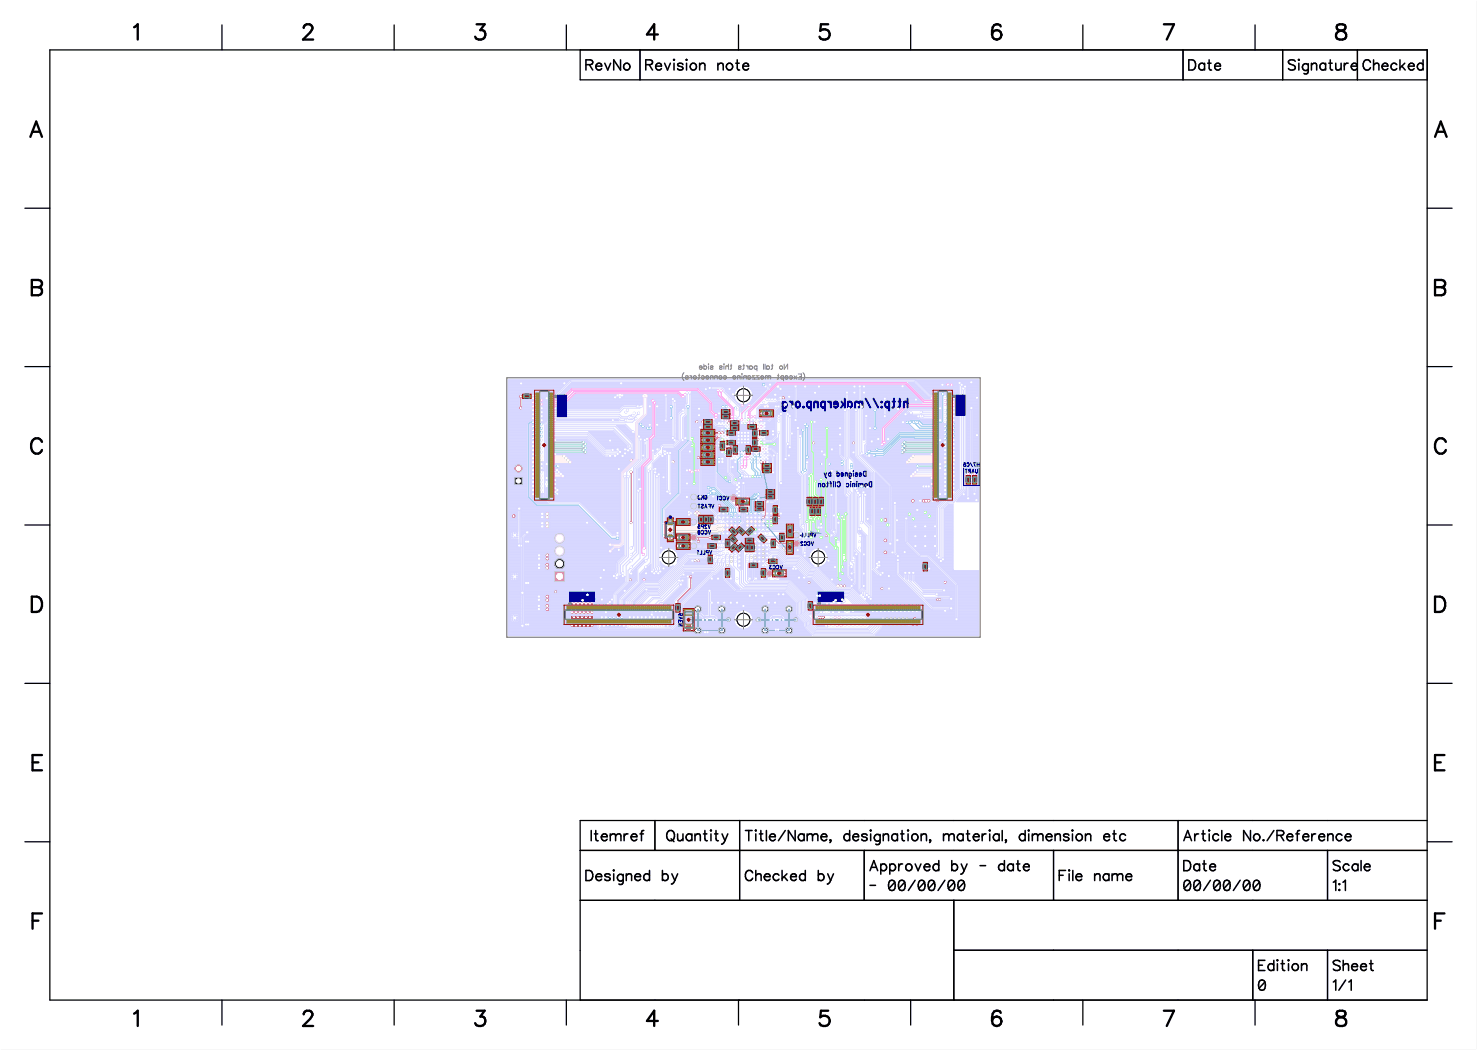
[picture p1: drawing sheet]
<svg xmlns="http://www.w3.org/2000/svg" width="296mm" height="211mm" viewBox="0 0 296 211" stroke-linecap="round" stroke-linejoin="round" font-family="sans-serif">
<defs><g id="words">
<text font-size="9.5" x="116.4" y="84.8">MAKER</text>
<text font-size="8" x="122.5" y="89.5">PNP</text>
<g font-size="6">
<text x="26.7" y="8.9">1</text>
<text x="60.6" y="8.9">2</text>
<text x="95.1" y="8.9">3</text>
<text x="129.6" y="8.9">4</text>
<text x="164.2" y="8.9">5</text>
<text x="198.8" y="8.9">6</text>
<text x="233.3" y="8.9">7</text>
<text x="267.8" y="8.9">8</text>
<text x="5.9" y="28.4">A</text>
<text x="287.7" y="28.4">A</text>
<text x="6.2" y="60.1">B</text>
<text x="287.7" y="60.1">B</text>
<text x="6" y="91.9">C</text>
<text x="287.7" y="91.9">C</text>
<text x="6.2" y="123.7">D</text>
<text x="287.7" y="123.7">D</text>
<text x="6.3" y="155.4">E</text>
<text x="287.7" y="155.4">E</text>
<text x="6.3" y="187.2">F</text>
<text x="287.7" y="187.2">F</text>
<text x="26.7" y="206.7">1</text>
<text x="60.6" y="206.7">2</text>
<text x="95.1" y="206.7">3</text>
<text x="129.6" y="206.7">4</text>
<text x="164.2" y="206.7">5</text>
<text x="198.8" y="206.7">6</text>
<text x="233.3" y="206.7">7</text>
<text x="267.8" y="206.7">8</text>
</g>
<g font-size="4">
<text x="117.4" y="14.7">RevNo</text>
<text x="129.4" y="14.7">Revision note</text>
<text x="238.4" y="14.7">Date</text>
<text x="258.3" y="14.7">Signature</text>
<text x="273.3" y="14.7">Checked</text>
<text x="118.5" y="169.2">Itemref</text>
<text x="133.6" y="169.2">Quantity</text>
<text x="149.4" y="169.2">Title/Name, designation, material, dimension etc</text>
<text x="237.4" y="169.2">Article No./Reference</text>
<text x="117.4" y="177.2">Designed by</text>
<text x="149.4" y="177.2">Checked by</text>
<text x="174.4" y="175.3">Approved by - date</text>
<text x="174.4" y="179.2">- 00/00/00</text>
<text x="212.4" y="177.2">File name</text>
<text x="237.4" y="175.3">Date</text>
<text x="237.4" y="179.2">00/00/00</text>
<text x="267.3" y="175.3">Scale</text>
<text x="267.3" y="179.2">1:1</text>
<text x="252.4" y="195.3">Edition</text>
<text x="267.3" y="195.3">Sheet</text>
<text x="252.4" y="199.2">0</text>
<text x="267.3" y="199.2">1/1</text>
</g>
<g font-size="3.5">
<text x="156.8" y="82.2">http://makerpnp</text>
<text x="178.5" y="82.2">.org</text>
</g>
<g font-size="2">
<text x="136.8" y="76.4">(Except mezzanine connectors)</text>
<text x="140.2" y="74.4">No tall parts this side</text>
<text x="165.2" y="95.8">Designed by</text>
<text x="164.1" y="97.9">Dominic Clifton</text>
</g>
<g font-size="1.5">
<text x="112.1" y="79.9" transform="rotate(90 112.1 79.9)">P3/4</text>
<text x="192.1" y="79.9" transform="rotate(90 192.1 79.9)">P1/2</text>
<text x="193.3" y="93.8">H</text>
<text x="193.6" y="95.1">UART</text>
<text x="194.1" y="93.8">7</text>
<text x="194.8" y="93.8">/</text>
<text x="195.3" y="93.8">C6</text>
<text x="139.9" y="100.3">GND</text>
<text x="143.9" y="100.5">VCC1</text>
<text x="139.9" y="102.1">VFAST</text>
<text x="139.9" y="106.2">V2P5</text>
<text x="139.9" y="107.4">VCC0</text>
<text x="160.6" y="107.9">VPLL0</text>
<text x="139.9" y="111.4">VPLL1</text>
<text x="160.6" y="109.6">VCC2</text>
<text x="154.3" y="114.4">VCC3</text>
<text x="114.9" y="120.3">CN_FL</text>
<text x="137.1" y="125.6" transform="rotate(-90 137.1 125.6)">5</text>
<text x="137.1" y="124.8" transform="rotate(-90 137.1 124.8)">VEN</text>
<text x="164.8" y="120.3">CN_FR</text>
</g>
</g></defs>
<path d="M0 0h296.3v210.6h-296.3z" fill="#000" stroke="#000" stroke-width=".2"/>
<path d="M0 0h296.3v210.6h-296.3z" fill="#fff" stroke="#fff" stroke-width=".2"/>
<path d="M101.7 75.8h94.9v52h-94.9z" fill="none" stroke="#636363" stroke-width=".2"/>
<circle cx="164.2" cy="111.8" r="1.29" fill="#fff" stroke="#000" stroke-width=".2"/>
<path d="M162.3 111.8h3.7M164.2 110v3.7" fill="none" stroke="#8a8a8a" stroke-width=".2"/>
<circle cx="149.2" cy="124.3" r="1.29" fill="#fff" stroke="#000" stroke-width=".2"/>
<path d="M147.3 124.3h3.7M149.2 122.5v3.7" fill="none" stroke="#8a8a8a" stroke-width=".2"/>
<circle cx="149.2" cy="79.3" r="1.3" fill="#fff" stroke="#000" stroke-width=".2"/>
<path d="M147.3 79.3h3.7M149.2 77.4v3.7" fill="none" stroke="#8a8a8a" stroke-width=".2"/>
<circle cx="134.2" cy="111.8" r="1.29" fill="#fff" stroke="#000" stroke-width=".2"/>
<path d="M132.3 111.8h3.7M134.2 110v3.7" fill="none" stroke="#8a8a8a" stroke-width=".2"/>
<g fill="none" stroke="#d6d6ff" stroke-width=".2">
<path d="M102.1 76.3h12.2M102.1 76.4h12.1M102.1 76.5h12M102.1 76.6h11.9M102.1 76.8h11.7M102.1 76.9h11.6M102.1 77h11.5M102.1 77.1h11.4M102.1 77.2h11.3M102.1 77.4h11.1M102.1 77.5h11M102.1 77.6h10.9"/>
<path d="M102.1 77.7h10.8M102.1 77.9h10.6M102.1 78h10.5M102.1 78.1h10.4M102.1 78.2h10.3M102.1 78.3h10.2M102.1 78.5h10M102.1 78.6h9.9M102.1 78.7h9.8M102.1 78.8h9.7M102.1 78.9h9.5M102.1 79.1h2.6"/>
<path d="M102.1 79.2h2.1M102.1 79.3h2M102.1 79.4h2M102.1 79.6h2M102.1 79.7h2M102.1 79.8h2.1M102.1 79.9h2.1M104.2 79.7h.1M104.2 79.7v.1M104.2 79.8v1.9M104.2 79.2h.6v-.2h.9v1h-.9v1.7M104.2 79.2l-.1 .2 .1 .3"/>
<path d="M106.2 79.5h1.6M106.7 79.1h4.8M106.7 79.9h1.8M107 79.9h.1M107.3 79.2h.1M108.4 79.2h1.6M108.4 79.3h1.6M108.4 79.4h1.6M108.4 79.6h1.6M108.4 79.7h1.6M108.4 79.8h1.6M108.8 79.9h3.5"/>
<path d="M109.7 79.9h.1M110.5 79.5h1M111.5 79.5l3.1-3h68.9l3 3h1.3M111.7 79.7l-.1 .1M111.8 79.7h.8M111.9 79.6h.8M112 79.4h.8M112.1 79.3h.8M112.3 79.2h.7M112.4 79.1h.8M112.4 78.2l-1 1h-1.4v5.2h-.3M112.4 78.2l2.1-2h69.1l3.1 3h1.6v5.2h.6l-.1-5.1"/>
<path d="M112.5 78.9h.8M112.6 78.8h.8M112.7 78.7h.8M112.9 78.6h.8M113 78.5h.8M113.1 78.3h.8M113.2 78.2h.8M113.3 78.1h.8M113.5 78h.8M113.6 77.9h.8M113.7 77.7h28.3M113.8 77.6h28.3"/>
<path d="M113.9 77.5h28.3M114.1 77.4h35M114.2 77.2h38.6M114.3 77.1h38.5M114.4 77h38.4M114.6 76.9h38.3M114.6 77.7l-2.4 2.3h-1.1v-.2h1.3M114.7 79.9h8.4M114.8 79.8h8.2M114.9 79.7h8.1M115.1 79.6h7.9M115.2 79.4h7.9"/>
<path d="M115.3 79.3h8M115.4 79.2h8.1M123 79.8l.1 .1M123.1 79.9l.1 .1M123.1 79.4l-.1 .4M123.5 79.3h.1M123.5 79.3l-.4 .1M123.5 79.3l.1-.2h-8.1l-2.3 2.3M123.7 79.9l-.1 .1M123.8 79.9h.2M123.8 79.8l-.1 .1M123.8 79.8h.2"/>
<path d="M123.8 79.7h.1M123.8 79.7v.1M123.8 79.7h.2M124 79.7h.1M124 79.7v.1M124 79.8v.1M124 79.9l.2 .1M124.7 79.9h4.2M124.7 79.9l-.2 .1M124.8 79.8l-.1 .1M124.8 79.8h4.1M125 79.7h3.8"/>
<path d="M125.2 79.6h3.6M125.2 79.2h3.7M125.2 79.4h3.5M125.2 79.3v.3l-.4 .2M125.2 79.3v-.2h3.8l-.2 .3M125.3 79.3h3.5M128.8 79.4v.2M128.8 79.6v.1M128.8 79.7l.1 1.5M130 79.8h3.3M130 79.9h3.3M130 79.7h.1"/>
<path d="M130 79.2h3.2M130 79.2l-.1-.1h3.3v.3M130 79.7l-.1 3.4M130 79.2v.1M130 79.7h3.3M130 79.6v.1M130 79.3l.1 .1M130.1 79.3h3.1M130.1 79.6h3.2M130.1 79.4l-.1 .2M130.1 79.4h3.1M133.2 79.4l.1 4.6-.1 .3"/>
<path d="M133.6 79.3v5M133.9 79.7h.9M133.9 79.8h.8M133.9 79.9h.7M133.9 79.5h.1M133.9 79.6h2.4M133.9 79.5v-.4h2l.7 .7M133.9 79.5v4.6M133.9 79.4h2.3M134 79.2h2M134 79.3h2.1M134.8 79.7h.3l.2 .1"/>
<path d="M134.8 79.7l-.2 .4M135.2 79.7h1.3M135.3 79.8l.1 .2M135.3 79.8h1.3M135.4 79.9h1.5M136.6 79.8h.1M136.7 79.8h.1M136.8 79.8l.4 .1M137.2 79.9h.4M137.4 79.8h.2M137.4 79.8l-.2 .1M137.5 79.7h.1"/>
<path d="M137.5 79.6h.1M137.5 79.6l-.1 .2M137.6 79.6h-.1M137.6 79.6h.1M137.6 79.6v1.2M137.9 78.8v2.1l-.3 .2v2l-.6 .6v4.6M138.4 78.8v9.7l-2 2M138.7 79.2h1.7M138.7 79.3h1.8M138.7 79.4h1.9M138.7 79.6h2M138.7 79.7h2.2"/>
<path d="M138.7 79.8h2.3M138.7 79.9h2.4M138.7 79h.1M138.7 79.1h1.5M138.7 79v8.6h.3l.2 .1M138.7 78.6h1.1M138.7 78.6h1.1l2.4 2.4M138.7 78.6l.1 .3M138.8 78.9h1.3M138.8 78.7h1.1M138.8 78.9l-.1 .1M138.8 78.8h1.2"/>
<path d="M140 77.7l3.1 3M140.3 77.9h1.7M140.4 78h1.7M140.5 78.1h1.6M140.7 78.2h3M140.8 78.3h2.9M140.9 78.5h2.8M141 78.6h2.8M141.1 78.7h2.7M141.3 78.8h2.5M141.4 78.9h2.4M141.5 79.1h2.3"/>
<path d="M141.6 79.2h2.2M141.7 79.3h2.1M141.9 79.4h2M142 79.6h2.1M142.1 77.6l.1 .5h.4M142.1 79.7h2.1M142.2 77.5l-.1 .1M142.2 79.8h2.1M142.4 79.9h2M142.4 77.8h2.5l.4 .4v.5l3.1 3.1v1.6l-.9 .8M142.6 77.5h-.4M142.6 77.5h.1"/>
<path d="M142.7 77.5h5.8M142.7 78.1h1.1l-.1 .1M142.7 78.1h-.1M142.7 77.5h.1M143.7 78.4h.1M143.7 78.2v.2M143.7 78.4l.1 .2M143.8 78.6v.7M143.8 79.3l1.9 1.9M144.9 77.5l.1 .1M145 77.6h.1M145.1 77.6l.4 .4"/>
<path d="M145.1 77.6h3.1M145.2 77.7h2.8M145.3 77.9h2.6M145.5 78h2.2M145.5 78v.1M145.5 78.1h2.1M145.5 78.1l.1 .4 3 3.1 .1 1.1 1.3-1.5M145.6 78.2h2M145.6 78.3h1.9M145.6 78.5h1.8M145.6 78.6h1.8M145.7 78.7h1.6"/>
<path d="M145.9 78.8h1.4M146 78.9h1.3M146.1 79.1h1.1M146.2 79.2h1M146.3 79.3h.9M146.5 79.4h.7M146.6 79.6h.6M146.7 79.7h.6M146.8 79.8h.5M147 79.9h.3M147.3 79.1v.5M147.3 79.6v.2"/>
<path d="M147.3 78.9v.2M147.3 78.8v.1M147.3 79.8l.3 .6M147.3 78.7v.1M147.4 78.6l-.1 .1M147.5 78.2l-.1 .4M147.7 78.1l-.2 .1M147.7 78v.1M148 77.7l-.3 .3M148.2 77.6l-.2 .1M148.4 77.5l-.2 .1M149.2 77.4l.7 .1"/>
<path d="M149.9 77.5h3.1M149.9 77.5l.4 .3M150.1 77.6h3.7M150.3 77.7h3.5M150.3 77.8l.5 .4M150.5 77.9h3.3M150.6 78h3.2M150.7 78.1h3.1M150.8 78.2l.2 .4M150.8 78.2h2.9M150.8 78.3h2.7M150.9 78.5h2.5"/>
<path d="M151 78.6v.3M151 78.6h2.3M151 79.9h.9M151 79.9l-.2 .4M151 78.7h2.2M151 79.8h1.1M151 79.8v.1M151 78.8h2M151 78.9l.1 .1M151.1 79.7h1.1M151.1 79h.1M151.1 78.9h1.8"/>
<path d="M151.1 79v.5M151.1 79.5l-.1 .3M151.1 79.1h1.7M151.1 79.6h1.2M151.1 79.2h1.6M151.1 79.3h1.5M151.1 79.4h1.3M152.8 77.3l.3 .2h.3M152.8 77v.3M152.8 77l.5-.2 .3 .4M152.9 77.4h-3.8l-.7 .1M153.4 77.5h.4"/>
<path d="M153.5 76.9h.7M153.6 77.4h.3M153.6 77h.5M153.6 77.1h.5M153.6 77.2h.4M153.6 77.2l-.2 .3M153.8 79.7h2.4M153.8 77.5v.6l-3.1 3.1M153.8 79.7l.9 .1M153.9 79.6h1.5M154.1 79.4h1.1M154.1 77.1h.1"/>
<path d="M154.2 79.3h1M154.2 76.9l.4-.1 .3 .4M154.2 76.9l-.4 .6M154.3 79.2h.9M154.4 77.7h.1M154.4 79.1h.8M154.5 77.6h.2M154.5 77.6l-.1 .3 1.1-1.1h-40.8l-3 2.9M154.5 77.2l-.4 .4v.6l-4.6 4.6v1.4M154.6 78.9h.6M154.6 79.8h.1M154.7 78.8h.7"/>
<path d="M154.8 76.9h.6M154.8 78.7h4.6M154.9 77h.4M154.9 77.2l-.4 .4M154.9 77.1h.2M154.9 77.2h.1M154.9 78.6h4.5M155 78.5h4.4M155.2 78.3h1.2M155.2 79.8h-.5M155.2 79.8h.1M155.2 79a.39 .39 0 0 0 .1 .5 .39 .39 0 0 0 .4 .1"/>
<path d="M155.3 78.2h1M155.3 79.8l.3-.1 .3 .4M155.4 78.1h.8M155.5 78h.6M155.7 77.9h.1M155.7 79.6h.6M155.7 78.8h3.7M155.7 78.8h-.2l-.3 .2M155.7 78.8l.2 .2M155.8 79.8h.4M155.9 79v.1M155.9 78.9h3.5"/>
<path d="M155.9 79.4h.5M155.9 79.9h.2M155.9 79.3h3.5M155.9 79.3l-.2 .3M155.9 79.1v.2M156 79.1h3.4M156 79.2h3.4M156.2 79.7h.1M156.2 79.7l-.3 .4M156.2 78.1l.1 .2M156.2 78.1v-.1l-.4-.3-2 2M156.3 78.3h.1"/>
<path d="M156.4 78.3h.4M156.4 79.4l-.2 .3M156.4 79.4l.5 .1M156.4 77.3l.1 .3M156.4 77.3h2.9v.3M156.4 77.4h2.9M156.5 77.6h.1M156.5 77.5h2.7M156.5 77.6l.4 .1M156.5 77.6h2.8M156.6 79.8l-.9 .9h-1.4l-.5 .4h-1.2l-.7 .8v1.9M156.8 79.4h.2"/>
<path d="M156.8 78.3h2.6M156.9 77.7l.1 .4M156.9 79.5h.1M156.9 77.7h2.4M156.9 78.2l-.1 .1M157 78.2h2.4M157 77.9h2.4M157 78.1l-.1 .1M157 79.5l.2-.1 .3 .2M157 79.5h-.1M157 78h2.4M157 78.1h2.4"/>
<path d="M157.4 79.4h2M157.5 79.6l.1 .1M157.5 79.6h1.9M157.6 79.9h1.8M157.6 79.9l-.1 .1M157.6 79.8h.1M157.6 79.7h1.8M157.6 79.7v.2M157.6 79.8h1.8M159.3 77.6v.1M159.3 77.7h.1M159.3 77.7l.1 .1"/>
<path d="M159.4 77.8v6.1M159.6 77.5v6.8M159.9 77.9h12.3M159.9 78h12.3M159.9 78.1h12.3M159.9 78.2h12.3M159.9 78.3h12.3M159.9 78.5h9.8M159.9 78.6h9.7M159.9 78.7h9.6M159.9 78.8h9.6M159.9 78.9h9.7"/>
<path d="M159.9 79.1h9.7M159.9 79.2h9.7M159.9 79.3h9.7M159.9 79.4h9.7M159.9 79.6h9.7M159.9 79.7h9.7M159.9 79.8h9.7M159.9 79.9h9.7M159.9 77.7h.1M159.9 77.7v6.3M160 77.7h12.2M160 77.3l12.1 .1"/>
<path d="M160 77.3v.2M160 77.4h12.1M160 77.6h12.1M160 77.5l-.1 .2M160 77.5h12.1M169.6 78.7v.2M169.6 78.9v.1M169.6 79l.1 2.9-.3 .1-.2 .2M169.7 78.5l.3-.1 .3 .2M169.7 78.5l-.1 .2M169.9 78.8v13l.3 .2v6.7l.5 .4v13.4M170.2 78.5h2"/>
<path d="M170.2 79.1h2M170.2 79.2h2M170.2 79.3h2M170.2 79.4h2M170.2 79.6h2M170.2 79.7h2M170.2 79.8h2M170.2 79.9h2M170.2 79h.1M170.2 79v2.6l.4 .2M170.3 78.9h1.9M170.3 78.9l-.1 .1"/>
<path d="M170.3 78.6v.2M170.3 78.6h1.9M170.3 78.8v.1M170.3 78.7h1.9M170.3 78.8h1.9M172.1 77.5l.1 .2M172.1 77.4v.1M172.2 77.7h.1M172.2 77.7v3.1a.42 .42 0 0 0-.5 .2 .42 .42 0 0 0 .1 .5v.4l-.3 .1M172.5 77.5v13.8l6.2 6.2v11.6M172.8 77.8v3.4l.3 .1M172.8 77.9h9.3"/>
<path d="M172.8 78h9.4M172.8 78.1h9.5M172.8 78.2h9.7M172.8 78.3h9.8M172.8 78.5h9.9M172.8 78.6h10M172.8 78.7h10.1M172.8 78.8h10.3M172.8 78.9h10.4M172.8 79.1h10.5M172.8 79.2h10.6M172.8 79.3h10.7"/>
<path d="M172.8 79.4h10.9M172.8 79.6h11M172.8 79.7h4.5M172.8 79.8h4.4M172.8 79.9h4.3M172.8 77.7h.1M172.8 77.7v.1M172.8 77.7h9.2M172.9 77.4h8.7M172.9 77.6h8.9M172.9 77.6l-.1-.3h8.8l3.5 3.5h-3.4l-4.9 5M172.9 77.6l-.1 .1"/>
<path d="M172.9 77.5h8.8M177.2 79.9v.2M177.3 79.7h.4l.2 .4M177.3 79.7l-.1 .2M177.5 80v3.5M177.8 79.7h6.1M177.9 79.8h6.1M177.9 79.9h6.2M182.4 76.9h1.1M182.5 77h1.1M182.6 77.1h1.2M182.7 77.2h1.2"/>
<path d="M182.9 77.4h1.1M183 77.5h1.1M183.1 77.6h1.1M183.2 77.7h1.2M183.3 77.8l-1.1-1h1.2l3.1 3M183.3 77.8l2.2 2.2h1.8v-.2h-2M183.3 77.9h1.2M183.5 78h1.1M183.6 78.1h1.1M183.7 78.2h1.2M183.8 76.3h12.5M183.8 78.3h1.2"/>
<path d="M183.9 76.4h12.4M184 78.5h1.1M184 76.5h8.3M184.1 78.6h1.1M184.1 76.6h8.1M184.2 78.7h1.1M184.2 76.8h7.9M184.3 78.8h1.2M184.4 76.9h5.5M184.4 78.9h1.2M184.5 77h5.3M184.6 79.1h1.1"/>
<path d="M184.6 77.1h5.2M184.7 79.2h1.1M184.7 77.2h5.1M184.8 79.3h1.2M184.9 77.4h4.9M184.9 79.4h1.2M185 77.5h4.9M185.1 79.6h1.1M185.1 77.6h7.2M185.2 79.7h1.1M185.2 77.7h7.1M185.3 77.9h7"/>
<path d="M185.4 79.9h3.5M185.5 78h6.8M185.6 78.1h6.7M185.7 78.2h6.6M185.8 78.3h6.5M185.9 78.5h6.4M186.1 78.6h6.2M186.2 78.7h2.7M186.3 78.8h2.5M186.4 78.9h2.4M186.6 79.1h2.2M188.4 79.2h.4"/>
<path d="M188.4 79.3h.4M188.4 79.4h.5M188.4 79.6h.5M188.4 79.7h.5M188.4 79.8h.5M188.8 79.1v.1M188.8 79.2v.1M189.4 78.7h2.9M189.4 78.7h-.5l-.1 .4M189.4 78.7l.1 .3M189.5 78.8h2.8M189.5 79.1h.1"/>
<path d="M189.5 78.9h2.8M189.5 79v.1M189.6 79.1h2.7M189.6 79.1l1.4 .1v1.2l1.3-.1M189.7 79.5h.8M189.8 77.2v.1M189.8 77.2h.1M189.8 77.3l.1 .2M189.9 77l-.1 .2M189.9 76.9v.1M189.9 76.9l.4-.1 .3 .3 .1-.2M189.9 77.5l.2 .1"/>
<path d="M190.4 77.5l-.2 .1M190.5 76.9h.2M190.5 77.5h.2M190.5 77.5h-.1M190.5 79.9h1.8M190.6 77.3h.1M190.6 77.3l-.1 .2M190.6 77.3l.1 .2M190.7 76.9l.4-.1 .2 .3M190.7 77.5l.2 .1M191.1 79.2h1.2M191.1 79.3h1.2"/>
<path d="M191.1 79.4h1.2M191.1 79.6h1.2M191.1 79.7h1.2M191.1 79.8h1.2M191.2 76.9h.9M191.2 77.5h1.1M191.2 77.5l-.2 .1M191.3 77h.9M191.3 77.4h1M191.3 77.1l-.1 .4M191.3 77.1h1M191.3 77.2h1"/>
<path d="M191.3 79.9h.1M192.2 76.9l.1 .2M192.2 76.7v.2M192.2 76.7h.1M192.3 77.1v20.9l-.6 .6-.3-.3 .2-.1M192.3 76.5l.3-.1 .3 .2M192.3 76.5l-.1 .2M192.5 76.8v21.3l-1.4 1.5v.3l-.2 .2h-1.1l-1.7 1.7v8.9l-.1 .1v.6M192.8 76.5h3.5M192.9 76.6v.2M192.9 76.6h3.4M192.9 76.8l.3 .1"/>
<path d="M193 76.8h3.3M193 77.2v20.9l-1.6 1.6v.3l-.4 .3M193.2 76.9h3.1M193.2 76.9l.1 .7M193.3 77.4h.1M193.3 77.6h.1M193.3 77.4v.2M193.3 77h3M193.3 78v20.1l-1.6 1.7v.3l-.6 .5h-1l-1.3 1.4v10.5M193.3 77.1h3M193.3 77.2h.1M193.6 77.6v20.6l-1.6 1.7v.3l-.8 .7h-1l-1 1v10.3"/>
<path d="M193.9 77.2h-.4l-.2 .2M193.9 77.2l.1 .3M193.9 77.2h2.4M193.9 78h2.4M193.9 78.1h2.4M193.9 78.2h2.4M193.9 78.3h2.4M193.9 78.5h2.4M193.9 78.6h2.4M193.9 78.7h2.4M193.9 78.8h2.4M193.9 78.9h2.4"/>
<path d="M193.9 79.1h2.4M193.9 79.2h2.4M193.9 79.3h2.4M193.9 79.4h2.4M193.9 79.6h2.4M193.9 79.7h2.4M193.9 79.8h2.4M193.9 79.9h2.4M194 77.8h.1M194 77.9h2.3M194 77.8l-.1 17.1 .3-.2M194 77.4h2.3"/>
<path d="M194 77.7v.1M194 77.7h2.3M194 77.5h2.3M194 77.5v.2M194.1 77.6h2.2M102.1 80h2.1M102.1 80.2h2.1M102.1 80.3h2.1M102.1 80.4h2.1M102.1 80.5h2.1M102.1 80.7h2.1M102.1 80.8h2.1"/>
<path d="M102.1 80.9h2.1M102.1 81h2.1M102.1 81.1h2.1M102.1 81.3h2.1M102.1 81.4h2.1M102.1 81.5h2.1M102.1 81.6h2M102.1 81.8h2M102.1 81.9h2M102.1 82h2M102.1 82.1h2.1M102.1 82.2h2.3"/>
<path d="M102.1 82.4h4.5M102.1 82.5h4.5M102.1 82.6h4.6M102.1 82.7h4.7M102.1 82.8h4.6M102.1 83h4.5M102.1 83.1h4.5M102.1 83.2h4.5M102.1 83.3h4.6M102.1 83.4h4.7M102.1 83.6h4.6M102.1 83.7h4.5"/>
<path d="M102.1 83.8h4.5M102.1 83.9h4.5M102.1 84.1h4.5M102.1 84.2h4.6M102.1 84.3h22M102.1 84.4h4.2M102.1 84.5h4M102.1 84.7h3.9M102.1 84.8h3.8M102.1 84.9h3.7M102.1 85h3.7M102.1 85.2h3.6"/>
<path d="M102.1 85.3h3.6M102.1 85.4h3.6M102.1 85.5h3.6M102.1 85.7h3.6M102.1 85.8h3.6M102.1 85.9h3.6M102.1 86h3.6M102.1 86.1h3.6M102.1 86.3h3.6M102.1 86.4h3.6M102.1 86.5h3.6M102.1 86.6h3.6"/>
<path d="M102.1 86.7h3.6M102.1 86.9h3.6M102.1 87h3.6M102.1 87.1h3.6M102.1 87.2h3.6M102.1 87.3h3.6M102.1 87.5h3.6M102.1 87.6h3.6M102.1 87.7h3.6M102.1 87.8h3.6M102.1 88h3.6M102.1 88.1h3.6"/>
<path d="M102.1 88.2h3.6M102.1 88.3h3.6M102.1 88.4h3.6M102.1 88.6h3.6M102.1 88.7h3.6M102.1 88.8h3.6M102.1 88.9h3.6M102.1 89.1h3.6M102.1 89.2h3.6M102.1 89.3h3.6M102.1 89.4h3.6M102.1 89.5h3.6"/>
<path d="M102.1 89.7h3.6M102.1 89.8h3.6M102.1 89.9h3.6M102.1 90h3.6M102.1 90.2h3.6M102.1 90.3h3.6M102.1 90.4h3.6M102.1 90.5h3.6M102.1 90.6h3.6M102.1 90.8h3.6M102.1 90.9h3.6M102.1 91h3.6"/>
<path d="M102.1 91.1h3.6M102.1 91.2h3.6M102.1 91.4h3.6M102.1 91.5h3.6M102.1 91.6h3.6M102.1 91.7h3.6M102.1 91.8h3.6M102.1 92h3.6M102.1 92.1h3.6M102.1 92.2h3.6M102.1 92.3h3.6M102.1 92.5h3.6"/>
<path d="M102.1 92.6h3.6M102.1 92.7h3.6M102.1 92.8h3.6M102.1 92.9h3.6M102.1 93.1h3.6M102.1 93.2h1.5M102.1 93.3h1.3M102.1 93.4h1.2M102.1 93.6h1.1M102.1 93.7h1.1M102.1 93.8h1.1M102.1 93.9h1"/>
<path d="M102.1 94.1h1M102.1 94.2h1.1M102.1 94.3h1.1M102.1 94.4h1.2M102.1 94.5h1.2M102.1 94.7h1.4M102.1 94.8h1.5M102.1 94.9h3.6M102.1 95h3.6M102.1 95.1h3.6M102.1 95.3h3.6M102.1 95.4h3.6"/>
<path d="M102.1 95.5h3.6M102.1 95.6h1M102.1 95.7h1M102.1 95.9h1M102.1 96h1M102.1 96.1h1M102.1 96.2h1M102.1 96.4h1M102.1 96.5h1M102.1 96.6h1M102.1 96.7h1M102.1 96.8h1"/>
<path d="M102.1 97h1M102.1 97.1h1M102.1 97.2h1M102.1 97.3h1M102.1 97.5h3.6M102.1 97.6h3.6M102.1 97.7h3.6M102.1 97.8h3.6M102.1 97.9h3.6M102.1 98.1h3.6M102.1 98.2h3.6M102.1 98.3h3.6"/>
<path d="M102.1 98.4h3.6M102.1 98.6h3.6M102.1 98.7h3.6M102.1 98.8h3.6M102.1 98.9h3.6M102.1 99h3.6M102.1 99.2h3.6M102.1 99.3h3.6M102.1 99.4h3.6M102.1 99.5h3.6M102.1 99.6h3.6M102.1 99.8h3.7"/>
<path d="M102.1 99.9h3.8M103.1 95.6h1.8v1.8h-1.8zM103.1 93.9l.1 .2M103.2 94.1l.1 .4M103.2 93.8l-.1 .1M103.2 93.7v.1M103.3 94.5l.2 .2M103.5 94.7l.1 .1M103.6 93.2l-.4 .5M103.6 94.8h.8M104 93.1l-.4 .1M104 93.1h.1"/>
<path d="M104.1 81.8a.39 .39 0 0 0 .1 .4 .39 .39 0 0 0 .5 0M104.2 81.7h.1M104.2 81.7l-.1 .1M104.2 93.1l.3 .1M104.4 94.8h1.3M104.5 93.2l.4 .6M104.5 93.2h1.2M104.6 82.2h2M104.6 94.7h1.1M104.7 93.3h1M104.7 94.5l-.3 .3M104.7 94.5h1"/>
<path d="M104.8 93.4h.9M104.8 82.1h1.8M104.8 82.1l-.1 .1M104.8 80h2.5M104.8 80.2h2.5M104.8 80.3h2.5M104.8 80.4h1.9M104.8 80.5h1.8M104.8 80.7h1.8M104.8 80.8h1.8M104.8 80.9h1.8M104.8 81h2"/>
<path d="M104.8 81.1h2M104.8 81.3h1.9M104.8 81.4h1.8M104.8 81.5h1.8M104.8 81.7h.1M104.8 81.6h1.8M104.8 94.4h.9M104.8 93.6h.9M104.8 81.7l.1 .2M104.9 81.8h1.8M104.9 82h1.8M104.9 94.3h.8"/>
<path d="M104.9 94.3l-.2 .2M104.9 81.9l-.1 .2M104.9 81.9h2.4M104.9 93.7h.8M104.9 93.8v.4M104.9 94.2v.1M104.9 93.8h.8M104.9 94.2h.8M104.9 93.9h.8M104.9 94.1h.8M104.9 95.6h.8M104.9 95.7h.8"/>
<path d="M104.9 95.9h.8M104.9 96h.8M104.9 96.1h.8M104.9 96.2h.8M104.9 96.4h.8M104.9 96.5h.8M104.9 96.6h.8M104.9 96.7h.8M104.9 96.8h.8M104.9 97h.8M104.9 97.1h.8M104.9 97.2h.8"/>
<path d="M104.9 97.3h.8M105.8 99.7h.1M105.8 85.1v14.6M105.8 99.7l1.8 1.9M105.8 84.9v.2M105.8 84.9h.1M106.3 99.5l1.5 1.5h2.2l-1-1M106.3 85.2v14.3M106.3 85.3h.3M106.3 85.4h.3M106.3 85.5h.3M106.3 85.7h.3"/>
<path d="M106.3 85.8h.4M106.3 85.9h1M106.3 86h.4M106.3 86.1h.3M106.3 86.3h.3M106.3 86.4h.3M106.3 86.5h.3M106.3 86.6h.5M106.3 86.7h.5M106.3 86.9h.4M106.3 87h.3M106.3 87.1h.3"/>
<path d="M106.3 87.2h.3M106.3 87.3h.4M106.3 87.5h.6M106.3 87.6h.4M106.3 87.7h.3M106.3 87.8h.3M106.3 88h.3M106.3 88.1h.3M106.3 88.2h.4M106.3 88.3h.5M106.3 88.4h.4M106.3 88.6h.3"/>
<path d="M106.3 88.7h.3M106.3 88.8h.3M106.3 88.9h.4M106.3 89.1h.5M106.3 89.2h.5M106.3 89.3h.3M106.3 89.4h.3M106.3 89.5h.3M106.3 89.7h.3M106.3 89.8h.4M106.3 89.9h1M106.3 90h.4"/>
<path d="M106.3 90.2h.3M106.3 90.3h.3M106.3 90.4h.3M106.3 90.5h.4M106.3 90.6h.5M106.3 90.8h1M106.3 90.9h1M106.3 91h1M106.3 91.1h1M106.3 91.2h1M106.3 91.4h1M106.3 91.5h1"/>
<path d="M106.3 91.6h.4M106.3 91.7h.3M106.3 91.8h.3M106.3 92h.3M106.3 92.1h.3M106.3 92.2h.5M106.3 92.3h.5M106.3 92.5h.4M106.3 92.6h.3M106.3 92.7h.3M106.3 92.8h.3M106.3 92.9h.4"/>
<path d="M106.3 93.1h.6M106.3 93.2h.4M106.3 93.3h.3M106.3 93.4h.3M106.3 93.6h.3M106.3 93.7h.3M106.3 93.8h.4M106.3 93.9h.6M106.3 94.1h.4M106.3 94.2h.3M106.3 94.3h.3M106.3 94.4h.3"/>
<path d="M106.3 94.5h.4M106.3 94.7h.5M106.3 94.8h.5M106.3 94.9h.3M106.3 95h.3M106.3 95.1h.3M106.3 95.3h.3M106.3 95.4h.4M106.3 95.5h1M106.3 95.6h1M106.3 95.7h1M106.3 95.9h1"/>
<path d="M106.3 96h1M106.3 96.1h1M106.3 96.2h1M106.3 96.4h.5M106.3 96.5h.3M106.3 96.6h.3M106.3 96.7h.3M106.3 96.8h.3M106.3 97h.4M106.3 97.1h1M106.3 97.2h.4M106.3 97.3h.3"/>
<path d="M106.3 97.5h.3M106.3 97.6h.3M106.3 97.7h.3M106.3 97.8h.5M106.3 97.9h.5M106.3 98.1h.4M106.3 98.2h.3M106.3 98.3h.3M106.3 98.4h.3M106.3 98.6h.4M106.3 98.7h.5M106.3 98.8h.4"/>
<path d="M106.3 98.9h.3M106.3 99h.3M106.3 99.2h.3M106.3 99.3h.3M106.3 99.4h.4M106.3 99.5h2.6M106.3 85.2h.5M106.4 99.6h2.5M106.5 85h.3M106.6 99.8h2.3M106.6 92.7l.1 .2M106.6 83.1l.2 .4"/>
<path d="M106.6 80.7v.1M106.6 85.5l.2 .4 .5-.1v.2l-.3-.1-.3 .1M106.6 86.3l.1 .2M106.6 88.7l.1 .3M106.6 90.3v.1M106.6 91.9l.1 .2M106.6 97.5h.1M106.6 98.3v.1M106.6 97.5l.1 .2M106.6 93.5l.1 .2M106.6 89.5l.1 .2M106.6 87.1l.4 .4"/>
<path d="M106.6 81.5l.1 .3M106.6 88l.2 .3 .5-.1v.2l-.5-.1M106.6 95l.1 .3 .3 .2M106.6 90.4l.2 .2M106.6 82.2l.1 .3M106.6 85.4v.1M106.6 98.2v.1M106.6 98.4l.2 .3M106.6 96.8l.1 .2M106.6 92.6v.1M106.6 80.8l.1 .1M106.6 99.2l.1 .2"/>
<path d="M106.6 87.7v.3M106.7 80.9l.2 .2 .4-.1M106.7 86.5l.2 .2 .4-.1v.2l-.2-.1M106.7 92.1l.3 .2M106.7 98.9l-.1 .3M106.7 86.9l-.1 .2M106.7 89.3l-.1 .2M106.7 93.3l-.1 .2M106.7 97.7v.1M106.7 97.3l-.1 .2M106.7 94.9l-.1 .1M106.7 93.7v.1"/>
<path d="M106.7 92.5l-.1 .1M106.7 89.7l.3 .2M106.7 85.3l-.1 .1M106.7 82.5v.1M106.7 99.9h2.2M106.7 97l.2 .1-.2 .2M106.7 89l.4 .1M106.7 84.2l.2 .1 .4-.1v.2l-.3-.1M106.7 92.9l.3 .2M106.7 81.8l.2 .1M106.7 82.8l-.1 .3M106.7 94v.1a.4 .4 0 0 0 .2 .6"/>
<path d="M106.7 88.4l-.1 .3M106.7 86l-.1 .3M106.7 80.4l-.1 .3M106.7 82.6h.6v.2l-.5-.1M106.7 83.6l-.1 .3 .1 .3M106.7 98.8v.1M106.7 97.8l.3 .1M106.7 93.8l.2 .1M106.7 93.2v.1M106.7 89.2v.1M106.7 87.6l-.1 .1M106.7 82l-.1 .2"/>
<path d="M106.8 96.4h.4M106.8 96.4l-.2 .4M106.8 85.2h.4M106.8 81.2l-.2 .3M106.8 92.4l-.1 .1M106.8 85.2l-.1 .1M106.8 98.7h.2M106.8 97.9l-.2 .3M106.8 88.3l-.1 .1M106.8 82.7l-.1 .1M106.9 84.3l-.6 .1-.5 .5M106.9 94.7l-.2 .2"/>
<path d="M106.9 94.7h.1M106.9 93.9l-.2 .1M106.9 93.9h.1M106.9 91.5l-.3 .4M107 93.1h.1M107 89.9l-.4 .4M107 93.1l-.3 .1M107 97.9l.3-.1v.2zM107 98.7l-.3 .1M107 97.9h-.2M107 87.5l-.3 .1M107 80.3l-.3 .1"/>
<path d="M107 95.9h.1M107 91.1h.1M107 83.1h.1M107 83.1h.8M107 88.7h.8M107 90.3h.8M107 96.7h.8M107 98.3h.8M107 95.9h.8M107 91.1h.8M107 89.5h.8M107 82.3h.8"/>
<path d="M107 83.9h.8M107 97.5h.8M107 97.1l.3-.1v.2zM107 89.9l.3-.1v.2l-.3-.1M107 92.3l.3-.1v.2l-.2-.1M107 92.3l-.2 .1M107 94.7l.3-.1v.2zM107 92.3h.1M107 81.9l.3-.1v.2h-.6M107 93.9l.3-.1v.2l-.2-.1M107 95.5l.3-.1-.1 1M107 93.9h.1"/>
<path d="M107.1 87.5h-.1M107.1 87.5h.2M107.1 87.5l.2-.1v.2l-.3-.1M107.1 93.1l.2-.1v.2l-.3-.1M107.1 93.1h-.1M107.1 93.1h1.8M107.1 93.9h.2M107.1 88.3h.2M107.1 98.7h.2M107.1 82.7h.2M107.1 83.4h.2M107.1 83.4l-.3 .1"/>
<path d="M107.1 83.4h.2v.2h-.6M107.1 86.7h-.3l-.1 .2M107.1 89.1h.2M107.1 97.9h.2M107.1 98.7l.2-.1v.2l-.3-.1M107.1 98.7h-.1M107.2 86.7h.1M107.2 92.3h.1M107.2 94.7h.1M107.2 85h.1M107.2 96.4h.1M107.2 90.6h.1"/>
<path d="M107.2 97h.1M107.2 85.2l.1-.2-.3 .1-.5-.1-.2 .2M107.2 85.2h.1M107.2 90.6l.1 1-.3-.1M107.2 90.6h-.4M107.2 89l-.1 .1M107.2 89l.1 .2h-.6M107.2 81v.2M107.3 81.1l-.5 .1M107.3 99.4h-.6M107.3 88.3h1.4M107.3 99.4h.1"/>
<path d="M107.3 93.9h1.4M107.3 81.9h1.4M107.8 89.9h.9M107.8 97.1h.9M107.8 89.1h.9M107.8 90.7h.9M107.8 96.3h.9M107.8 98.7h.9M107.8 97.9h.9M107.8 94.7h.9M107.8 82.7h.9M107.8 83.5h.9"/>
<path d="M108.4 80.7h.1M108.4 81.5h1.6M108.4 81.6h1.6M108.4 81.8h1.6M108.4 81.9h1.6M108.4 82h1.6M108.4 82.1h1.6M108.4 82.2h1.6M108.4 82.4h.1M108.4 83.1h1.6M108.4 83.8h.1M108.4 83.9h1.6"/>
<path d="M108.4 84.1h1.6M108.4 84.2h1.6M108.4 84.4h1.3M108.4 84.5h1.1M108.4 84.7h1M108.4 92.7h.5M108.4 92.8h.5M108.4 92.9h.5M108.4 93.2h.5M108.4 93.3h.5M108.4 93.4h.5M108.4 93.6h.5"/>
<path d="M108.4 93.7h.5M108.4 93.8h.5M108.4 93.9h.5M108.4 94.1h.5M108.4 94.2h.5M108.4 94.3h.5M108.4 99h.1M108.4 99.2h.5M108.4 99.3h.5M108.4 83.8v1h.1a.38 .38 0 0 1 .6 .2l.6-.6M108.4 83.8h.5M108.5 99h-.1v.4"/>
<path d="M108.5 82.4h.4M108.5 80.7l-.1-.1v.2l.3-.1M108.5 80.7h.2M108.6 92.7l-.2-.1v1.8l.3-.1M108.7 81.5l-.3-.1v1h.1M108.7 80.7h.1M108.7 84.3h.1M108.7 81.9h.1M108.7 88.3h.1M108.7 93.9h.1M108.7 93.1h.1M108.7 83.5h.1"/>
<path d="M108.7 80.7a.39 .39 0 0 1 .4 .4 .39 .39 0 0 1-.4 .4M108.7 94.3l.3 .1M108.7 92.7l.3-.1v1.8M108.7 83.1l.3 .1M108.8 80.7h1.2M108.9 80.6l-.2 .1M108.9 82.4h1.1M108.9 83.8h1.1M108.9 82.4a.4 .4 0 0 1 .1 .6 .4 .4 0 0 1-.6 0v.2l.2-.1M108.9 80.8h1.1M108.9 84.8h.4M108.9 99.4h-1.6"/>
<path d="M109 94.4h.1M109 99h.1M109 81.4h1M109 99v.9M109 99h-.5M109 99.9v.1M109 83.2v.1M109 83h1M109 83.2h1M109 80.1l-.3-.2-.3 .1v-.8h-1.7v-.2h-.9v1l1.5-.2v.6l-.3-.1M109 80h1M109 80.5h1"/>
<path d="M109 80.1l.1 .1M109 82.5h1M109 83.7h1M109 83.3l-.1 .5M109 80.9h1M109 84.9h.1M109.1 81.3h.9M109.1 82.8h.9M109.1 83.3h.9M109.1 80.2v.2M109.1 80.4l-.2 .2M109.1 80.2h.9"/>
<path d="M109.1 80.4h.9M109.1 80.3h.9M109.1 81h.9M109.1 81.1h.9M109.1 82.6h.9M109.1 82.7h.9M109.1 83.4h.9M109.1 83.6h.9M109.5 85.4h.5M109.5 85.5h.5M109.5 85.7h.5M109.5 85.8h.5"/>
<path d="M109.5 85.9h.5M109.5 86h.5M109.5 86.1h.5M109.5 86.3h.5M109.5 86.4h.5M109.5 86.5h.5M109.5 86.6h.5M109.5 86.7h.5M109.5 86.9h.5M109.5 87h.5M109.5 87.1h.5M109.5 87.2h.5"/>
<path d="M109.5 87.3h.5M109.5 87.5h.5M109.5 87.6h.5M109.5 87.7h.5M109.5 87.8h.5M109.5 88h.5M109.5 88.1h.5M109.5 88.2h.5M109.5 88.3h.5M109.5 88.4h.5M109.5 88.6h.5M109.5 88.7h.5"/>
<path d="M109.5 88.8h.5M109.5 88.9h.5M109.5 89.1h.5M109.5 89.2h.5M109.5 89.3h.5M109.5 89.4h.5M109.5 89.5h.5M109.5 89.7h.5M109.5 89.8h.5M109.5 89.9h.5M109.5 90h.5M109.5 90.2h.5"/>
<path d="M109.5 90.3h.5M109.5 90.4h.5M109.5 90.5h.5M109.5 90.6h.5M109.5 90.8h.5M109.5 90.9h.5M109.5 91h.5M109.5 91.1h.5M109.5 91.2h.5M109.5 91.4h.5M109.5 91.5h.5M109.5 91.6h.5"/>
<path d="M109.5 91.7h.5M109.5 91.8h.5M109.5 92h.5M109.5 92.1h.5M109.5 92.2h.5M109.5 92.3h.5M109.5 92.5h.5M109.5 92.6h.5M109.5 92.7h.5M109.5 92.8h.5M109.5 92.9h.5M109.5 93.1h4.8"/>
<path d="M109.5 93.2h.5M109.5 93.3h.5M109.5 93.4h.5M109.5 93.6h.5M109.5 93.7h.5M109.5 93.8h.5M109.5 93.9h.5M109.5 94.1h.5M109.5 94.2h.5M109.5 94.3h.5M109.5 94.4h.5M109.5 94.5h.5"/>
<path d="M109.5 94.7h.5M109.5 94.8h.5M109.5 94.9h.5M109.5 95h.5M109.5 95.1h.5M109.5 95.3h.5M109.5 95.4h.5M109.5 95.5h.5M109.5 95.6h.5M109.5 95.7h.5M109.5 95.9h.5M109.5 96h.5"/>
<path d="M109.5 96.1h.5M109.5 96.2h.5M109.5 97.9h.5M109.5 98.1h.5M109.5 98.2h.5M109.5 98.3h.5M109.5 98.4h.5M109.5 98.6h.5M109.5 98.7h.5M109.5 98.8h.5M109.5 98.9h.5M109.5 99h.5"/>
<path d="M109.5 99.2h.5M109.5 99.3h.5M109.5 99.4h2.1M109.5 99.5h14.9M109.5 99.6h14.9M109.6 99.8h14.8M109.6 85.3h.4M109.7 99.9h14.7M109.7 95.9h.1M109.7 93.1h.1M109.7 96.7h.8M109.7 93.1v.8h1.4"/>
<path d="M109.7 95.9h1.4M109.7 97.5h.8M109.7 85.2h.3M109.8 85h.2M109.9 96.4h.1M109.9 97.8h-.4v1.9l.9 .9h14M109.9 85l.1 11.4h-.5v-11zM109.9 97.8l.1 1.6M109.9 97.8h.1M110 88.3h1.4M110 91.1h1.4M110 81.9h1.4"/>
<path d="M110.5 83.1h13.8l.5 .5h1.2l.2-.3h.8M110.5 85.5h12.9l3.4 3.4v1.8M110.5 85.9h12.6l3.3 3.3v.8M110.5 87.5h7.4l3.5 3.5h2.5M110.5 87.1h7.4l3.5 3.5h3M110.5 97.1h.9M110.5 98.3h1.3M110.5 85.1h15l1.5 1.5M110.5 86.7l7.5 .1 3.4 3.4h1.5M110.5 86.3h12.6l2.9 2.9v1.1M110.5 96.3h.9M110.5 98.7h.9"/>
<path d="M110.5 97.9h.9M110.5 94.7h1.6M110.5 83.5h13.7l.4 .4h1.3M110.5 87.9l7.3-.1 3.6 3.7h1M110.5 83.9h13.6M111.1 84.2h12.9l.2 .2h-13.1zM111.1 96.6l.3 .1-.3 .1zM111.1 81.9h13.2M111.1 88.2h6.7M111.1 88.3h5.8M111.1 91.1h2M111.1 93.9h.6"/>
<path d="M111.1 95.9h1.7M111.1 96.7h.2M111.1 97.5h.1M111.2 97.4h-.1v.2l.2-.1M111.2 97.4l.1 .1M111.3 88.1l-.2 .1v.2h5.7l.3-.1 .4 .4M111.3 88.1h6.4l3.7 3.6M111.3 88.1h.1M111.4 97.5h-.1M111.4 97.5l.2 .1M111.4 84.3h.1M111.4 81.9h.1"/>
<path d="M111.4 88.3h.1M111.4 91.1h.1M111.4 96.7h.1M111.5 96.7h12.9M111.5 96.7l.2 .2M111.5 97.5h-.1M111.6 97.5h12.8M111.6 97.6h12.8M111.6 97.6l.1 .1M111.6 96h12.8M111.6 99.4h-.5M111.6 99.4h.4"/>
<path d="M111.6 93.8h.1M111.6 96.6h12.8M111.6 96l.1 .1M111.7 96.8h12.7M111.7 96.9v.3M111.7 97.3l-.2 .2M111.7 97.3h12.7M111.7 93.8l.2 .1M111.7 93.2h-.1M111.7 96.1h12.7M111.7 96.5l-.3 .2M111.7 97.7h12.7"/>
<path d="M111.7 96.1l.1 .1M111.7 97.7l.1 .2M111.7 96.5h12.7M111.7 97.2v.1M111.8 97h12.6M111.8 96.2v.2M111.8 96.4l-.1 .1M111.8 96.2h12.6M111.8 96.4h12.6M111.8 97.2h12.6M111.8 97.8h12.6M111.8 97.9l.3 .2"/>
<path d="M111.8 97.9h.1M111.8 97.1h12.6M111.9 93.9l.2 .2M111.9 93.9h13.3M111.9 93.1l-.2 .1M111.9 98.7l.2 .1M111.9 98.7h.1M112 98.7h12.4M112 97.9h12.4M112 93.1l.2 .1M112 99.4h12.4M112.1 94.1h13"/>
<path d="M112.1 94.1l.1 .2h12.7M112.1 98.6h12.3M112.1 98.8h12.3M112.1 98.1l.1 .1M112.1 98.5l-.2 .2M112.1 98.8l.1 .1M112.2 94.2h12.8M112.2 98.1h12.2M112.2 99.3h12.2M112.2 94.3l.3 .3M112.2 93.2l.1 .2M112.2 98.4l-.1 .1"/>
<path d="M112.2 98.9v.3l-.2 .2M112.2 93.2h13.8M112.2 93.8h13.2M112.2 98.2h12.2M112.2 98.4h12.2M112.2 98.9h12.2M112.2 98.2v.2M112.2 93.8l-1.1 .2v-.2h.6M112.2 99.2h12.2M112.2 98.3h12.2M112.2 99h12.2M112.3 93.7l-.1 .1"/>
<path d="M112.3 93.3h13.5M112.3 93.7h13.2M112.3 93.4v.2M112.3 93.6v.1M112.4 93.4h13.3M112.4 93.6h13.2M112.4 94.4h12.4M112.5 94.5h12.1M112.5 94.6v.1l.2 .1M112.5 94.7h12M112.7 95.8h.1M112.7 94.8l.6 .6"/>
<path d="M112.8 94.8h11.6M112.8 95.9l-1.7-.1v.2h.5M112.8 95.9h.2M112.8 81.8h11.6M112.9 94.9h11.5M112.9 95h11.5M113 81.6h11.5M113 91.1h.3M113.1 95.9h11.3M113.1 95.1h11.3M113.1 81.5h11.6M113.2 81.4h11.6"/>
<path d="M113.2 81.4l-.4 .4h-1.7v.2h13.1M113.2 95.7h11.2M113.2 95.7l-.2 .2M113.3 95.3h11.1M113.3 91.1l.2 .2M113.3 95.7h-.1M113.3 91.1h7.4M113.3 95.4h11.1M113.3 95.6h11.1M113.3 95.4v.1M113.3 95.5h.1M113.3 95.5v.2"/>
<path d="M113.3 95.5h11.1M113.4 81.3h11.5M113.5 81.1h14.6M113.5 91.2h7.3M113.5 91.3l.1 .1M113.6 91.4v.1h7.5M113.6 91.4h7.3M113.6 81h15.3M113.7 91.5l.1 .1M113.7 80.9h15.2M113.8 91.6l.1 .2M113.8 80.8h15.1"/>
<path d="M113.9 91.6h7.3M113.9 91.7l8.5 .1M113.9 91.8l.1 .1M114 80.7h14.9M114 91.8h13.3M114 91.9l.3 .2M114 91.9h.1M114.1 80.5h14.8M114.2 80.4h14.7M114.2 92h12.2M114.3 92.1l.1 .2M114.3 92.1h12"/>
<path d="M114.3 80.3h14.6M114.4 92.3h.1M114.4 92.2h11.9M114.4 92.3l.2 .1M114.5 80.2h14.4M114.5 93.1h11.6M114.6 92.3h11.6M114.6 80h8.7M114.6 92.4l.2 .2M114.7 92.9h11.5M114.7 92.9l-.3 .2-3.3-.1v.2h.6M114.7 92.5h11.6"/>
<path d="M114.8 92.8l-.1 .1M114.8 92.6h11.6M114.8 92.8h11.5M114.8 92.6v.2M114.8 92.7h11.7M117.2 88.3h.7M117.2 91h-6.1v.2l1.9-.1M117.4 88.4h.6M117.5 88.6h.6M117.5 88.7h.1M117.5 89.5h.1M117.5 89.5l.3 .2"/>
<path d="M117.5 90.3h.1M117.5 88.7l.3 .2M117.6 90.3l.1 .1M117.7 89.5h1.4M117.7 89.4l-.2 .1M117.7 89.4h1.3M117.7 91h2.9M117.7 90.4l.1 .1M117.7 90.4h2.3M117.8 88.8h.6M117.8 90.2h1.9M117.8 89.7h1.4"/>
<path d="M117.8 89.7l.1 .1M117.8 89.3h1.1M117.8 88.9h.7M117.8 90.5h2.3M117.8 90.9h2.6M117.8 88.9l.1 .1M117.8 90.5l.1 .2M117.9 90h1.7M117.9 90l-.4 .3M117.9 89l-.2 .4M117.9 89.8v.1M117.9 89.2h.9"/>
<path d="M117.9 89.8h1.5M117.9 90.8l-.3 .3-.4-.1M117.9 89.9v.1M117.9 90.7v.1M117.9 89.1h.7M117.9 89.9h1.6M117.9 90.6h2.3M117.9 90.8h2.4M118.2 86.6h4.8M118.3 88.7h-.8M118.3 86.7h4.8M118.5 86.9h4.8"/>
<path d="M118.6 87h4.8M118.7 87.1h4.8M118.8 87.2h4.8M118.9 87.3h4.9M119.1 87.5h4.8M119.2 87.6h4.8M119.3 87.7h4.8M119.4 87.8h4.8M119.5 88h4.9M119.7 88.1h4.8M119.8 88.2h4.8M119.8 90.3h-2.3"/>
<path d="M119.9 88.3h4.8M120 88.4h4.9M120.2 88.6h4.8M120.3 88.7h4.8M120.4 88.8h4.8M120.5 88.9h4.8M120.6 89.1h4.9M120.8 89.2h4.8M120.9 89.3h4.8M121 89.4h4.8M121.1 89.5h4.7M121.3 89.7h4.5"/>
<path d="M121.4 89.8h2.4M121.5 89.9h1.2M122.7 91.7h.4M122.8 91.6h.3M122.8 91.6l-.3 .2M122.8 91.4h.2M122.8 91.4v.1M122.8 91.5v.1M122.8 91.5h.2M123 91.4l.1 .3 .3 .1M123.1 91.3l-.3 .1M123.1 91.3l-.1 .1"/>
<path d="M123.1 89.9h.5M123.2 80h.4M123.2 90l.1 .3M123.3 90h.2M123.3 90.2h.2M123.3 90.3h.2M123.6 80h.6M123.7 91.7h1M123.7 85.4h1.7M123.8 89.8l-.2 .2v.4l-.3-.1M123.8 91.6h.8M123.8 89.8h.4l.1 .2"/>
<path d="M123.8 91.5h.7M123.8 91.5l-.3 .3M123.8 91.4v.1M123.8 85.5h1.7M124 85.7h1.7M124.1 83.9l.4 .4h1.1M124.1 85.8h1.7M124.1 89.8h1.2M124.1 91.4h-.3M124.2 91.4h.3M124.2 80h.3M124.2 85.9h1.7"/>
<path d="M124.2 89.9h.9M124.3 91.2h.3M124.3 90v.3M124.3 90.3h.1M124.3 90h.7M124.3 86h1.7M124.3 90.2h.7M124.3 91.1h.4M124.4 86.1h1.7M124.5 90.3h-.2M124.5 90.3l.2 .1M124.5 91.5l.4 .3"/>
<path d="M124.5 91.4v.1M124.6 80h4.3M124.6 90.3h.4M124.6 86.3h1.7M124.6 91h1.9M124.6 91.2l-.1 .2M124.6 91a.28 .28 0 0 0-.3 0 .28 .28 0 0 0-.1 .3l-.1 .1M124.7 91.1l-.1 .1M124.7 86.4h1.7M124.7 90.4h.4M124.7 90.9l-.1 .1M124.7 90.4l.1 .1"/>
<path d="M124.8 90.9h1.7M124.8 90.5v.1M124.8 90.8l-.1 .1M124.8 86.5h1.7M124.8 90.5h.5M124.8 90.8h1.6M124.8 90.6h1M124.8 90.6v.2M124.9 86.6h1.7M124.9 81.3l-.7 .7M125 90.1l.1 .2M125.1 90.3l.4 .2"/>
<path d="M125.1 91.1l.2 .3M125.1 91.1h-.4M125.2 91.1h2.1M125.2 86.9h1.5M125.2 91.7h2.1M125.2 91.7l-.2 .1M125.2 89.8l-.2 .3M125.3 91.2h2M125.3 91.6h2M125.3 87h1.6M125.3 91.6l-.1 .1M125.3 91.4h2"/>
<path d="M125.3 91.4v.2M125.3 91.5h2M125.4 95.6v15.8l-1.5 1.5v2l-.7 .6M125.4 87.1h1.9M125.5 87.2h1.8M125.6 90.5h.1M125.6 89.8h.2M125.6 89.8h-.4M125.6 89.8l.2 .2M125.7 90.4h.1M125.7 87.3h1.6M125.7 90.4l.1 .2"/>
<path d="M125.7 90.4l-.2 .1M125.8 90h.1M125.8 90v-.6l-2.8-2.8h-4.9l3.4 3.4 1.5-.1 .2 .1M125.8 87.5h1.5M125.8 90.6l.5 .1M125.9 87.6h1.4M126 87.7h1.3M126.1 95.6v16.1l-1.6 1.6v1.8l.5 .5M126.1 87.8h1.2M126.3 92.3v.2M126.3 88h1M126.3 90.6h.1"/>
<path d="M126.3 92.5l.2 .2M126.3 92.1v.2M126.4 88.1h.9M126.4 92l.3-.1 .3 .2M126.4 92l-.1 .1M126.4 90.5l-.1 .2M126.4 90.5h.1M126.4 90.4v.1M126.4 90.4h.1M126.4 90.6l.1 .4M126.5 90.5l-.1 .1M126.5 92.7h.1"/>
<path d="M126.5 88.2h.8M126.5 92.7l-2.1 2.1v13.9l-.2 .3-1.9-.1M126.5 90.5h.1M126.5 91l.3 .1M126.5 90.4v.1M126.6 88.3h.7M126.7 86.7h-1.6M126.8 88.4h.5M126.9 87l-1.5-1.6h-1.7l3.4 3.5M126.9 87h.4v4.9l-.3 .3M126.9 88.6h.4M126.9 92h.3"/>
<path d="M127 88.7h.3M127 92.1h.1M127 92.1v.1M127.1 88.8h.2M127.1 88.9h.1M127.1 91h.2M127.1 88.9v1.5M127.1 90.4v.1M127.1 88.9h.2M127.1 89.1h.2M127.1 89.2h.2M127.1 89.3h.2"/>
<path d="M127.1 89.4h.2M127.1 89.5h.2M127.1 89.7h.2M127.1 89.8h.2M127.1 89.9h.2M127.1 90h.2M127.1 90.2h.2M127.1 90.3h.2M127.1 90.4h.2M127.1 90.5h.1M127.1 90.5l.1 .4M127.2 90.5h.1"/>
<path d="M127.2 90.9l-.3 .2M127.2 90.9h.1M127.6 84l-.7 .7h-17.1l-.6 .5v14.7l1.1 1h6l6.5 6.5h1.1M127.9 81.1l-3 .2M128 81.5h-3l-.7 .8h-13.8M128 94.2h.5M128 94.3h.5M128 94.4h.5M128 94.5h.5M128 94.7h.5M128 94.8h.5M128 94.9h.5"/>
<path d="M128 95h.5M128 95.1h.5M128 95.3h.5M128 95.4h.5M128 95.5h.5M128 95.6h.5M128 95.7h.5M128 95.9h.5M128 96h.5M128 96.1h.5M128 96.2h.5M128 96.4h.5"/>
<path d="M128 96.5h.5M128 96.6h.5M128 96.7h.5M128 96.8h.5M128 97h.5M128 97.1h.5M128 97.2h.5M128 97.3h.5M128 97.5h.5M128 97.6h.5M128 97.7h.2M128 97.8h.1"/>
<path d="M128 94.1v4l.2-.4M128 94.1l.5-.5v4.1h-.3M128.1 81.1l.2 .3M128.1 81.1h.4M128.1 98.5v12.6l-2.5 2.4v3.3l-2.4 2.4v2.8M128.1 85h.1M128.1 94.1h.4M128.1 87.2h.1M128.1 85v2.2M128.1 85.3h.1M128.1 85.4h.2M128.1 85.5h.5"/>
<path d="M128.1 85.7h.5M128.1 85.8h.6M128.1 85.9h.8M128.1 86h1.5M128.1 86.1h1.6M128.1 86.3h1.7M128.1 86.4h2.6M128.1 86.5h2.6M128.1 86.6h2.6M128.1 86.7h2.6M128.1 86.9h2.6M128.1 87h2.6"/>
<path d="M128.1 87.1h2.6M128.1 87.2h.3M128.2 82.9l-1.3 1.3h-.8l-.2-.3M128.2 87.6v4.6l-2.5 2.5v16.8l-1.5 1.6v2.4l-.5 .5M128.2 93.9h.3M128.3 81.3h.1M128.3 81.4h.1M128.3 93.8h.2M128.4 81.3l-.1 .1M128.4 87.2h2.2M128.4 87.2l.2 .3M128.4 98v14l-2.4 2.4v2.4l-2.4 2.4v2.8"/>
<path d="M128.4 84.7h2.3M128.5 81.1l.3 .1M128.5 87.3h2M128.5 81.1l-.1 .2M128.5 87.8h.1M128.5 84.5h2.2M128.5 87.8l.4 .2M128.5 88.1v4.2l-1.4 1.5v15.7l-.5 .4M128.6 87.7h1M128.6 87.5h1.7M128.6 87.5l-.1 .3M128.6 87.6h1.6"/>
<path d="M128.6 85.5l.1 .2M128.6 85.5h.1M128.7 81.5l-.4 .4h-3.1l-.8 .8h-13.9M128.7 84.4h2M128.7 85.7v.1M128.7 85.8l.2 .1M128.8 84.3h1.9M128.8 84.8h1.9M128.8 87.8h.7M128.8 88.4h.2M128.8 88.6h.3M128.8 88.7h.3"/>
<path d="M128.8 88.8h.3M128.8 88.9h.3M128.8 89.1h.3M128.8 89.2h.3M128.8 89.3h.3M128.8 89.4h.4M128.8 89.5h.4M128.8 89.7h.4M128.8 89.8h.4M128.8 89.9h.4M128.8 90h.4M128.8 90.2h.4"/>
<path d="M128.8 90.3h.4M128.8 90.4h.4M128.8 90.5h.4M128.8 90.6h.4M128.8 90.8h.4M128.8 90.9h.4M128.8 91h.4M128.8 91.1h.4M128.8 91.2h.4M128.8 91.4h.4M128.8 91.5h.4M128.8 91.6h.4"/>
<path d="M128.8 91.7h.4M128.8 91.8h.3M128.8 92h.1M128.8 81.2h.1M128.9 88.4h.1M128.9 88.4l-.1 3.7 .4-.4-.1-2.4M128.9 85.9h.2M128.9 84.9h1.8M128.9 88h.3M128.9 84.9a.39 .39 0 0 0-.7 0 .39 .39 0 0 0 .3 .6M128.9 88v.1M128.9 88.3v.1"/>
<path d="M128.9 84.9v.2M128.9 84.2h1.8M128.9 88.3h.1M128.9 85.1h.1M128.9 85h1.8M128.9 88.1h.1M128.9 85.1l.4 .2M128.9 88.1v.2M129 88.4l.1 .9M129 84.1h1.7M129 88.1v.3M129.2 83.9h1.5"/>
<path d="M129.2 85.9h.4M129.2 85.2h1.5M129.3 83.8h1.4M129.3 93.8l.2-.2v16h-.2zM129.3 85.8h.3M129.3 93.8h.2M129.3 93.9h.2M129.3 94.1h.2M129.3 94.2h.2M129.3 94.3h.2M129.3 94.4h.2M129.3 94.5h.2"/>
<path d="M129.3 94.7h.2M129.3 94.8h.2M129.3 94.9h.2M129.3 95h.2M129.3 95.1h.2M129.3 95.3h.2M129.3 95.4h.2M129.3 95.5h.2M129.3 95.6h.2M129.3 95.7h.2M129.3 95.9h.2M129.3 96h.2"/>
<path d="M129.3 96.1h.2M129.3 96.2h.2M129.3 96.4h.2M129.3 96.5h.2M129.3 96.6h.2M129.3 96.7h.2M129.3 96.8h.2M129.3 97h.2M129.3 97.1h.2M129.3 97.2h.2M129.3 97.3h.2M129.3 97.5h.2"/>
<path d="M129.3 97.6h.2M129.3 97.7h.2M129.3 97.8h.2M129.3 97.9h.2M129.3 98.1h.2M129.3 98.2h.2M129.3 98.3h.2M129.3 98.4h.2M129.3 98.6h.2M129.3 98.7h.2M129.3 98.8h.2M129.3 98.9h.2"/>
<path d="M129.3 99h.2M129.3 99.2h.2M129.3 99.3h.2M129.3 99.4h.2M129.3 99.5h.2M129.3 99.6h.2M129.3 99.8h.2M129.3 99.9h.2M129.3 85.7l-.2 .2M129.3 85.3l.1 .1M129.3 85.3h1.4M129.4 88.3l.1 3.5-2.1 2.1v16.6l-.7 .7"/>
<path d="M129.4 85.4v.1M129.4 83.7h1.3M129.4 85.4h1.3M129.4 85.7h.3M129.4 85.5h.4M129.4 85.5l-.1 .2M129.5 83.6h1.2M129.6 87.7l-.6 .4M129.6 83.4h1.1M129.6 85.7v.4M129.6 86.1l.2 .2M129.8 83.3h.9"/>
<path d="M129.8 85.5h.6M129.8 86.3h.6M129.8 85.5l-.2 .2M129.8 88v3.9l-2.1 2.1v16.8l-2.7 2.7v1.5M129.9 83.2h.8M129.9 83.1l-1.8 1.9M130 83.1h.7M130 80h.8M130 80.2h.7M130 80.3h.6M130 80.4h.6M130 80.5h.6"/>
<path d="M130 80.7h.7M130 80.8h.7M130 80.9h.7M130 81h.7M130 81.1h.7M130 81.3h.7M130 81.4h.7M130 81.5h.7M130 81.6h.7M130 81.8h.7M130 81.9h.7M130 82h.7"/>
<path d="M130 82.1h.7M130 82.2h.7M130 82.4h.7M130 82.5h.7M130 82.6h.7M130 82.7h.7M130 82.8h.7M130 83h.7M130.1 85.5h.3M130.1 94.5v17.4M130.1 86.3h.2M130.4 86.3l.3-.1v.9"/>
<path d="M130.5 94.1v18.7l-2.2 2.2v1.8l-3.5 3.5v1.7M130.6 80.4v.1M130.6 80.5l.1 5.1-.3-.1M130.6 85.5h.1M130.7 87.1l-.6 .6-.2-.1-.3 .1M130.8 80.1h.4M130.8 80.1l-.2 .3M130.9 88.3h4.1M130.9 88.4h4.1M130.9 88.6h4.2M130.9 88.7h4.4M130.9 88.8h4.3"/>
<path d="M130.9 88.9h4.2M130.9 89.1h1.9M130.9 89.2h1.7M130.9 89.3h1.6M130.9 89.4h1.5M130.9 89.5h1.4M130.9 89.7h1.3M130.9 89.8h.8M130.9 89.9h.7M131 88.2h3.8M131 90.4v1.8l-1.2 1.3v17.9l-3.1 3.1v.5M131.1 88.1h3.6"/>
<path d="M131.1 90h.4M131.1 93.1h2.5M131.1 93.2h2.5M131.1 93.3h2.5M131.1 93.4h2.5M131.1 93.6h2.5M131.1 93.7h.3M131.2 90l.1 .2M131.2 80h2.1M131.2 92.9h2.4M131.2 80.1l.1 .1M131.2 88h3.4"/>
<path d="M131.3 90.8h.2M131.3 90.2h.2M131.3 90.2l.1 .1M131.3 80.2l.1 .2M131.3 80.2h2M131.3 90.6h.3M131.4 92.8h2.2M131.4 87.8h3.2M131.4 93.7h.2l.3 .2M131.4 90.3v.1M131.4 90.5l-.1 .1M131.4 80.3h1.9"/>
<path d="M131.4 80.4h.1M131.4 90.3h.2M131.4 90.5h.3M131.4 90.4h.2M131.4 90.4v.1M131.5 80.4h1.8M131.5 80.4l.2 .2M131.5 92.7h2.1M131.5 87.7h3.2M131.5 94.7v19.1l.2 .2v.6M131.5 94.1l-.4 .3v19.6l.2 .1v.9M131.5 90.2l.1 .1"/>
<path d="M131.6 87.6l-.7 .7v1.7h.3M131.6 90.3v.1M131.6 87.6h.1M131.6 87.6h3.1M131.6 92.6h2M131.6 87.5v.1M131.6 81.1h1.7M131.6 81.3h1.7M131.6 81.4h1.7M131.6 81.5h1.7M131.6 81.6h1.7M131.6 81.8h1.7"/>
<path d="M131.6 81.9h1.7M131.6 82h1.7M131.6 82.1h1.7M131.6 82.2h1.7M131.6 82.4h1.7M131.6 82.5h1.7M131.6 82.6h1.7M131.6 82.7h1.7M131.6 82.8h1.7M131.6 83h1.7M131.6 83.1h1.7M131.6 83.2h1.7"/>
<path d="M131.6 83.3h1.7M131.6 83.4h1.7M131.6 83.6h1.7M131.6 83.7h1.7M131.6 83.8h1.7M131.6 83.9h1.7M131.6 84.1h1.7M131.6 84.2h1.6M131.6 84.3h1.6M131.6 84.4h1.6M131.6 84.5h1.6M131.6 84.7h1.8"/>
<path d="M131.6 84.8h3.1M131.6 84.9h3.1M131.6 85h3.1M131.6 85.2h3.1M131.6 85.3h3.1M131.6 85.4h3.1M131.6 85.5h3.1M131.6 85.7h3.1M131.6 85.8h3.1M131.6 85.9h3.1M131.6 86h3.1M131.6 86.1h3.1"/>
<path d="M131.6 86.3h3.1M131.6 86.4h3.1M131.6 86.5h3.1M131.6 86.6h3.1M131.6 86.7h3.1M131.6 86.9h3.1M131.6 87h3.1M131.6 87.1h3.1M131.6 87.2h3.1M131.6 87.3h3.1M131.6 87.5h3.1M131.6 93.7h2"/>
<path d="M131.6 90.4l.1 .1-.4 .4v-.3M131.6 80.5h1.7M131.7 94.4h.1M131.7 94.4l.1 .1M131.7 81l-.1 6.5M131.7 80.6v.1M131.7 81h1.6M131.7 94.4h1.9M131.7 80.7h1.6M131.7 92.5h1.9M131.7 80.9v.1M131.7 80.7v.2"/>
<path d="M131.7 80.9h1.6M131.7 89.8l-.2 .4M131.7 80.8h1.6M131.8 95h.1M131.8 94.5h1.8M131.8 94.3l-.1 .1M131.8 94.5v.4M131.8 93.8h1.8M131.8 94.3h1.8M131.8 95.5v18.1l.3 .3v1.1M131.8 92.3h1.8M131.9 94.7h1.7"/>
<path d="M131.9 93.9h1.7M131.9 94.8h.1M131.9 93.9l-.1 .4M131.9 94.2h1.7M131.9 94.1h1.7M132 92.2h1.6M132.1 92.1h1.5M132.1 89.8h.1M132.2 95.2v18.2l.3 .4v.8M132.2 92h1.4M132.3 89.5l-.1 .4-.2-.2-.3 .1M132.3 94.8h1.3"/>
<path d="M132.3 91.8h1.3M132.4 91.1v.3l-1.6 1.5v21.7M132.4 91.7h.3M132.5 95.5h1.1M132.5 95.6h1.1M132.5 95.7h1.1M132.5 95.9h1.1M132.5 96h1.1M132.5 96.1h1.1M132.5 96.2h1.1M132.5 96.4h1.1M132.5 96.5h1.1"/>
<path d="M132.5 96.6h1.1M132.5 96.7h1.1M132.5 96.8h1.1M132.5 97h1.1M132.5 97.1h1.1M132.5 97.2h1.1M132.5 97.3h1.1M132.5 97.5h1.1M132.5 97.6h1.1M132.5 97.7h1.1M132.5 97.8h1.1M132.5 97.9h1.1"/>
<path d="M132.5 98.1h1.1M132.5 98.2h1.1M132.5 98.3h1.1M132.5 98.4h1.1M132.5 98.6h1M132.5 98.7h1M132.5 98.8h1.1M132.5 98.9h1.2M132.5 99h1.6M132.5 99.2h1.6M132.5 99.3h1.7M132.5 99.4h2.7"/>
<path d="M132.5 99.5h2.5M132.5 99.6h2.4M132.5 99.8h2.3M132.5 99.9h2.2M132.5 95.4h.1M132.5 94.9l-.3-.1-.3 .1-.2 .3 .1-.1M132.5 94.9h1.1M132.5 94.9l.1 .3M132.5 95.4v15.6M132.5 95.4h1.1M132.6 95h1M132.6 95.3h1"/>
<path d="M132.6 95.2l-.1 .2M132.6 95.1h1M132.7 91.8l-.1-.2-1.5 1.4v.9l.3-.2M132.7 91.8h.1M132.8 89.1l-.5 .4M133.2 84.3v.2M133.2 90.2h.1M133.2 91.7h.4M133.2 91.1v.1M133.2 90v.2M133.2 90h2.9M133.2 90.2h.4"/>
<path d="M133.2 91h.3M133.2 91.1h.4M133.2 91.2h.1M133.2 91.2l.1 .2M133.2 84.5l.4 .2h.2M133.2 89.9v.1M133.3 91.2h.3M133.3 91.6h.3M133.3 91.4h.3M133.3 91.5l-.3 .3M133.3 91.4v.1M133.3 90.1l-.1 .1"/>
<path d="M133.3 91.5h.3M133.5 90.9l-.3-.1v.3M133.5 90.9h.1M133.5 90.9l.1 .2M133.6 90.2h2.3M133.6 90.2l.1 .1M133.6 91.1v7.2M133.6 98.3l-.1 .4 .2 .2M133.7 98.9l.2 .1M133.7 90.3l.1 .2M133.7 90.3h2.1M133.8 84.7h.9"/>
<path d="M133.8 90.5h.1M133.8 90.4h2M133.8 90.5l.4 .1M133.9 80h.7M133.9 80.2h.7M133.9 80.3h.8M133.9 80.4h.8M133.9 80.5h.8M133.9 80.7h.8M133.9 80.8h.8M133.9 80.9h.8M133.9 81h.8"/>
<path d="M133.9 81.3h.5M133.9 81.4h.4M133.9 81.5h.4M133.9 81.6h.4M133.9 81.8h.4M133.9 81.9h.5M133.9 82h.5M133.9 82.1h.5M133.9 82.2h.5M133.9 82.4h.5M133.9 82.5h.5M133.9 82.6h.5"/>
<path d="M133.9 82.7h.5M133.9 82.8h.5M133.9 83h.5M133.9 83.1h.5M133.9 83.2h.5M133.9 83.3h.5M133.9 83.4h.5M133.9 83.6h.5M133.9 83.7h.4M133.9 83.8h.4M133.9 83.9h.4M133.9 84.1h.1"/>
<path d="M133.9 84.1h.4M133.9 84.1l.1 .3M133.9 84.5h.8M133.9 90.9v7.7M133.9 84.2h.6M134 84.4h.7M134 84.4l-.2 .3M134 84.3h.7M134 99h.1l.1 .3M134.1 90.5h.2M134.2 90.6l.3-.1 .3 .1M134.2 90.6h.1"/>
<path d="M134.3 81.6l.1 .3M134.3 84.1l.2 .1M134.4 81.9l-.1 2.2M134.4 81.3l-.1 .3M134.5 90.9v8.1M134.5 84.2h.2M134.6 80.1l.1 1.1-.8-.1M134.6 90.5h1.2M134.6 88l.2 .2M134.7 81.2l-.3 .1M134.7 87.7l-.1 .3M134.7 99.3h.6"/>
<path d="M134.7 84.2h.1M134.7 99.3h-.5M134.7 87.6v.1M134.7 84.2v3.4M134.8 98.7h.1M134.8 91.2h1M134.8 91.4h1M134.8 91.5h1M134.8 91.6h1M134.8 91.7h1M134.8 91.8h1M134.8 92h1"/>
<path d="M134.8 92.1h1M134.8 92.2h1M134.8 93.1h1M134.8 93.2h1M134.8 93.3h1M134.8 93.4h1M134.8 93.6h1M134.8 93.7h1M134.8 93.8h1M134.8 93.9h1M134.8 94.1h1M134.8 94.2h1"/>
<path d="M134.8 94.3h1M134.8 94.4h1M134.8 94.5h1M134.8 94.7h1M134.8 94.8h1M134.8 94.9h1M134.8 95h1M134.8 95.1h1M134.8 95.3h1M134.8 95.4h1M134.8 95.5h1M134.8 95.6h1"/>
<path d="M134.8 95.7h1M134.8 95.9h1M134.8 96h1M134.8 96.1h1M134.8 96.2h1M134.8 96.4h1M134.8 96.5h1M134.8 96.6h1M134.8 96.7h1M134.8 96.8h1M134.8 97h1M134.8 97.1h1"/>
<path d="M134.8 97.2h1M134.8 97.3h1M134.8 97.5h1M134.8 97.6h1M134.8 97.7h1M134.8 97.8h1M134.8 97.9h1M134.8 98.1h1M134.8 98.2h1M134.8 98.3h1M134.8 98.4h1M134.8 98.6h1"/>
<path d="M134.8 98.7h1M134.8 91.1h.1M134.8 91.1v1.3l.2-.1M134.8 98.7v.1M134.8 90.6l.1 .3M134.8 90.6h1M134.8 91.1h1M134.8 98.8l.1 .1M134.8 98.8h1M134.8 99.2h.6M134.8 99.2l-.1 .1M134.8 88.2l.2 .1"/>
<path d="M134.8 91v.1M134.8 91h1M134.9 90.8h.9M134.9 98.9h.8M134.9 99h.6M134.9 98.9l-.1 .3M134.9 90.9l-.1 .1M134.9 90.9h.9M135 88.3h.1M135 88.3l.1 .3M135 80v7.9M135.1 88.6l.2 .1"/>
<path d="M135.1 92.3l.4 .3M135.3 89.9h.9M135.3 92.3h.5M135.3 92.9h.5M135.3 88.7l-.3 .3-2.2 .1M135.3 92.9l-.3 .1-.2-.1v5.8M135.4 80.4v7.9M135.4 80.1h.1M135.4 92.5h.4M135.4 92.8h.4M135.5 92.7l-.2 .2M135.5 92.6v.1"/>
<path d="M135.5 92.6h.3M135.5 92.7h.3M135.5 89.8h.8M135.5 80.1l.2 .2M135.6 89.7h.8M135.7 80.8v7.2M135.7 80.2h1.9M135.7 80.8h1.9M135.7 80.9h1.7M135.7 81h1.7M135.7 81.1h1.7M135.7 81.3h1.7"/>
<path d="M135.7 81.4h1.7M135.7 81.5h1.7M135.7 81.6h1.7M135.7 81.8h1.7M135.7 81.9h1.2M135.7 82h1M135.7 82.1h1M135.7 82.2h.9M135.7 82.4h.8M135.7 82.5h.7M135.7 82.6h.6M135.7 82.7h.5"/>
<path d="M135.7 82.8h.3M135.7 83h.2M135.7 83.1h.2M135.7 83.2h.2M135.7 83.3h.2M135.7 83.4h.2M135.7 83.6h.2M135.7 83.7h.2M135.7 83.8h.2M135.7 83.9h.2M135.7 84.1h.2M135.7 84.2h.2"/>
<path d="M135.7 84.3h.2M135.7 84.4h.2M135.7 84.5h.2M135.7 84.7h.2M135.7 84.8h.2M135.7 84.9h.2M135.7 85h.2M135.7 85.2h.2M135.7 85.3h.2M135.7 85.4h.2M135.7 85.5h.2M135.7 85.7h.2"/>
<path d="M135.7 85.8h.2M135.7 85.9h.2M135.7 86h.2M135.7 86.1h.2M135.7 86.3h.2M135.7 86.4h.2M135.7 86.5h.2M135.7 86.6h.2M135.7 86.7h.2M135.7 86.9h.2M135.7 87h.2M135.7 87.1h.2"/>
<path d="M135.7 87.2h.2M135.7 87.3h.2M135.7 87.5h.2M135.7 87.6h.2M135.7 87.7h.2M135.7 87.8h.2M135.7 88h.2M135.7 80.7h.1M135.7 80.7v.1M135.7 80.7h1.9M135.7 88.1h.2M135.7 89.5h.8"/>
<path d="M135.7 80.3h1.9M135.7 80.3v.4M135.8 80.4h1.8M135.8 80.5h1.8M135.8 90.4v8.4l-3.2 3.2M135.8 90.3v.1M135.9 89.4h.8M135.9 99.9h2.5M135.9 82.9v5.2l-.1 .2-.1-.3M136 89.3h.8M136 99.8h2.3M136.1 89.2h.8"/>
<path d="M136.2 99.6h2.1M136.2 89.1h.8M136.3 99.5h2.1M136.3 88.9h.8M136.4 90.5v8.5l-3.2 3.2v2.8M136.4 99.4h2M136.5 88.8h.8M136.5 99.3h2M136.6 88.7h.8M136.6 99.2h1.9M136.6 99.1l-3.1 3.2 .1 2.6M136.7 90.6h2.3"/>
<path d="M136.7 90.8h2.3M136.7 90.9h2.3M136.7 91h2.3M136.7 91.1h2.3M136.7 91.2h2.3M136.7 91.4h2.3M136.7 91.5h2.3M136.7 91.6h2.3M136.7 91.7h2.3M136.7 91.8h2.3M136.7 92h2.3M136.7 92.1h2.3"/>
<path d="M136.7 92.2h2.3M136.7 92.3h2.3M136.7 92.5h2.3M136.7 92.6h2.3M136.7 92.7h2.3M136.7 92.8h2.3M136.7 92.9h2.3M136.7 93.1h2.3M136.7 93.2h2.3M136.7 93.3h2.3M136.7 93.4h2.3M136.7 93.6h2.3"/>
<path d="M136.7 93.7h2.3M136.7 93.8h2.3M136.7 93.9h1.6M136.7 94.1h1.4M136.7 94.2h1.3M136.7 94.3h1.3M136.7 94.4h1.3M136.7 94.5h1.4M136.7 94.7h1.6M136.7 94.8h1.7M136.7 94.9h1.8M136.7 95h2"/>
<path d="M136.7 95.1h2.3M136.7 95.3h2.3M136.7 95.4h2.3M136.7 95.5h2.3M136.7 95.6h2.3M136.7 95.7h2.3M136.7 95.9h2.3M136.7 96h2.3M136.7 96.1h2.3M136.7 96.2h2.3M136.7 96.4h2.3M136.7 96.5h2.3"/>
<path d="M136.7 96.6h2.3M136.7 96.7h2.2M136.7 96.8h2.2M136.7 97h2.2M136.7 97.1h2.2M136.7 97.2h2.3M136.7 97.3h2.5M136.7 97.5h3.5M136.7 97.6h3.5M136.7 97.7h3.5M136.7 97.8h3.5M136.7 97.9h3.5"/>
<path d="M136.7 98.1h3.5M136.7 98.2h3.5M136.7 98.3h3.5M136.7 98.4h3.5M136.7 98.6h3.5M136.7 98.7h3.5M136.7 98.8h3.5M136.7 90.6v8.4M136.7 99l-.1 .1M136.7 88.6l-1.4 1.3h-2.1M136.7 88.6l.3 .1M136.7 88.6h.1"/>
<path d="M136.8 82l-.9 .9M136.8 90.5h2.2M136.8 81.9v.1M136.9 90.4h2.1M137 90.3h2M137.1 82.7l-.6 .7v5l-1.3 1.2h-2.1l-.2 .2v1.7M137.1 82.2l-.9 .9v5.1l-1.1 1.1h-2.2l-.4 .4v.4l-1.1 1.1v.3M137.1 90.2h1.9M137.3 83.9h.5M137.3 84.1h.5M137.3 84.2h.5M137.3 84.3h.5"/>
<path d="M137.3 84.4h.5M137.3 84.5h.5M137.3 84.7h.5M137.3 84.8h.5M137.3 84.9h.5M137.3 85h.5M137.3 85.2h.5M137.3 85.3h.5M137.3 85.4h.5M137.3 85.5h.5M137.3 85.7h.5M137.3 85.8h.5"/>
<path d="M137.3 85.9h.5M137.3 86h.5M137.3 86.1h.5M137.3 86.3h.5M137.3 86.4h.5M137.3 86.5h.5M137.3 86.6h.5M137.3 86.7h.5M137.3 86.9h.5M137.3 87h.5M137.3 87.1h.5M137.3 87.2h.5"/>
<path d="M137.3 87.3h.5M137.3 87.5h.5M137.3 87.6h.5M137.3 87.7h.5M137.3 87.8h.5M137.3 88h.5M137.3 88.6h.2M137.3 90h1.7M137.3 88.1h.1M137.3 88.1l.1 .1M137.3 88.1l-.1-4.2 .6-.6v5l-2 2M137.3 83.8h.5"/>
<path d="M137.3 88.1h.5M137.3 88.4h.3M137.3 88.4l-.3 .3M137.4 81.9h.1M137.4 88.2h.4M137.4 81.9l-.3-.1-.3 .1M137.4 88.2l-.1 .2M137.4 88.3h.4M137.4 89.9h1.6M137.4 83.7h.4M137.4 80.9v1M137.4 80.9h.1"/>
<path d="M137.5 89.8h1.5M137.5 83.6h.3M137.6 80l-2.2 .1M137.6 80.8l-.2 .1M137.6 89.7h1M137.7 83.4h.1M137.8 89.5h.7M137.9 89.4h.6M138 89.3h.5M138 94.4l.2 .2M138.1 89.2h.5M138.2 94.6l.2 .1"/>
<path d="M138.2 89.1h.5M138.3 93.9l-.3 .5M138.3 99.7l.1 .4 .4 .3M138.3 99.7h.1M138.3 99.7h1.7M138.4 88.9h.4M138.4 99.8v.1M138.4 99.9h.1M138.4 99.4l-.1 .3M138.4 99.4v.2M138.4 94.7h.1M138.4 94.7l.3 .3"/>
<path d="M138.4 99.3v.1M138.4 99.3h.1M138.5 88.8h.2M138.5 93.9h-.2M138.5 93.9l.2 .2M138.5 89.4l.1 .1M138.5 93.9h.5M138.5 99.2l-.1 .2M138.5 89.3v.1M138.6 89.5v.2M138.6 89.2l-.1 .1M138.6 88.7l-1.9 1.9"/>
<path d="M138.6 88.6h.1M138.6 89.7l.3 .1M138.6 88.7l.1 .1M138.6 88.6v.1M138.7 80h2.5M138.7 80.2h2.6M138.7 80.3h2.8M138.7 80.4h2.9M138.7 80.5h3M138.7 80.7h3.1M138.7 80.8h3.2M138.7 80.9h3.4"/>
<path d="M138.7 81h3.5M138.7 81.1h3.5M138.7 81.3h3.5M138.7 81.4h3.5M138.7 81.5h3.5M138.7 81.6h3.5M138.7 81.8h3.5M138.7 81.9h3.5M138.7 82h3.5M138.7 82.1h3.5M138.7 82.2h3.5M138.7 82.4h3.5"/>
<path d="M138.7 82.5h3.5M138.7 82.6h3.5M138.7 82.7h3.5M138.7 82.8h3.7M138.7 83h3.8M138.7 83.1h3.9M138.7 83.2h4M138.7 83.3h4.2M138.7 83.4h4.3M138.7 83.6h4.4M138.7 83.8h4.2M138.7 83.9h4.1"/>
<path d="M138.7 84.1h4.1M138.7 84.2h2.3M138.7 84.3h.9M138.7 84.4h.8M138.7 84.5h.7M138.7 84.7h.7M138.7 84.8h.8M138.7 84.9h.9M138.7 85h2.3M138.7 85.2h2.5M138.7 85.3h2.4M138.7 85.4h1.6"/>
<path d="M138.7 85.5h1.5M138.7 85.7h1.4M138.7 85.8h1.4M138.7 85.9h1.5M138.7 86h1.5M138.7 86.1h1.5M138.7 86.3h1.5M138.7 86.4h1.5M138.7 86.5h1.5M138.7 86.6h1.5M138.7 86.7h1.5M138.7 86.9h1.5"/>
<path d="M138.7 87h1.5M138.7 87.1h1.5M138.7 87.2h1.5M138.7 87.3h1.5M138.7 87.5h1.5M138.7 88.8l.2 .2-.2 .1M138.7 99l-.2 .2M138.7 94.1h.3M138.7 99h-2M138.7 94.1l.1 .1M138.7 89.1l-.1 .1M138.8 94.2h.2"/>
<path d="M138.8 94.2v.1M138.8 94.3h.2M138.8 99h-.1M138.8 99h.1M138.9 99h-.1M138.9 96.9l.1 .3M138.9 98.9v.1M139 98.9h-.1M139 95h.1M139 97.2l.4 .1M139 95h-.3M139 94.3h.1"/>
<path d="M139 95l-.1 1.9M139 89.8v4.5M139 89.8h.1M139 98.9h.1M139.1 87.6h1.1M139.2 98.9v1.6M139.2 98.9h-2.5M139.2 98.9h1M139.2 88.3h1M139.2 88.4h1M139.2 88.6h1M139.2 88.2v.4l.4 .4"/>
<path d="M139.2 88.2h.1M139.2 88.2h1M139.2 87.7l.1 .1M139.3 87.7h.9M139.3 88.1h.9M139.3 87.8v.3M139.3 88.1l-.1 .1M139.3 87.8h.9M139.3 88h.9M139.3 98.9h.1M139.4 88.7h.8M139.4 97.3h.8"/>
<path d="M139.4 98.9h.1M139.5 88.8h.7M139.5 98.9l.1 .1M139.5 99h.1M139.5 89.9v4.1M139.5 94.7l.1 2M139.5 94h.2M139.5 94.7h.2M139.6 89.9h.6M139.6 90h.6M139.6 90.2h.6M139.6 90.3h.6"/>
<path d="M139.6 90.4h.6M139.6 90.5h.6M139.6 90.6h.6M139.6 90.8h.6M139.6 90.9h.6M139.6 91h.6M139.6 91.1h.6M139.6 91.2h.6M139.6 91.4h.6M139.6 91.5h.3M139.6 91.6h.2M139.6 91.7h.1"/>
<path d="M139.6 91.8h.1M139.6 92h.2M139.6 92.1h.3M139.6 92.2h.6M139.6 92.3h.6M139.6 92.5h.6M139.6 92.6h.6M139.6 92.7h.6M139.6 92.8h.6M139.6 92.9h.6M139.6 93.1h.6M139.6 93.2h.6"/>
<path d="M139.6 93.3h.6M139.6 93.4h.6M139.6 93.6h.6M139.6 93.7h.6M139.6 93.8h.6M139.6 94.8l.6-.1v4.6M139.6 94.9h.6M139.6 95h.6M139.6 95.1h.6M139.6 95.3h.6M139.6 95.4h.6M139.6 95.5h.6"/>
<path d="M139.6 95.6h.6M139.6 95.7h.6M139.6 95.9h.6M139.6 96h.6M139.6 96.1h.6M139.6 96.2h.6M139.6 96.4h.6M139.6 96.5h.6M139.6 96.6h.6M139.6 96.7h.1M139.6 88.9h.6M139.6 97.2h.6"/>
<path d="M139.6 89v.1M139.6 84.3l.3-.1 .3 .2M139.6 96.7v.1M139.6 84.3a.39 .39 0 0 0-.1 .6 .39 .39 0 0 0 .6 0M139.6 97.2l-.2 .1M139.6 89.1v.7M139.6 89.8l-.1 .1M139.6 89.1h.6M139.6 89.2h.6M139.6 89.3h.6M139.6 89.4h.6M139.6 89.5h.6"/>
<path d="M139.6 89.7h.6M139.6 89.8h.6M139.6 96.7h.6M139.6 99h.6M139.6 97.1v.1M139.6 99l.3 .4M139.6 97.1h.6M139.6 96.8v.3M139.7 96.8h.5M139.7 97h.5M139.7 99.1h.1M139.7 94l.2 .1"/>
<path d="M139.8 99.2h.1M139.9 94.6h.1M139.9 99.3h.3M139.9 94.6l-.2 .1M139.9 99.3v.1M139.9 94.1h.1M139.9 92.1l.3 .1v1.8l-.6-.1M139.9 94.6l.3 .1M139.9 99.4l.1 .1M139.9 99.4h.3M139.9 100h.1M140 99.9l-.1 .1"/>
<path d="M140 99.5h.1M140 99.5v.4h.2M140 99.6h.1M140 99.8l-.1 .2M140 99.8h.2M140.1 84.3h.7M140.1 91.4a.4 .4 0 0 0-.3 .3 .4 .4 0 0 0 .1 .4M140.1 84.9h.7M140.1 85.7l.1 .2M140.1 85.7h.1M140.1 99.5l.1 .3M140.2 85.9v.1"/>
<path d="M140.2 99.8v.1M140.2 84.4h.5M140.2 84.4v.1M140.2 84.8h.5M140.2 85.5l-.1 .2M140.2 84.7l-.1 .2M140.2 99.4l-.1 .1M140.2 84.5h.4M140.2 94l-.3 .1M140.2 84.5v.2M140.2 84.7h.4M140.2 99.2h-.4"/>
<path d="M140.2 99.9l.3 .1M140.2 86v5.4M140.2 99.3v.1M140.3 85.4l-.1 .1M140.5 85.7v13.9M140.7 85.4h-.4M140.7 85.4l.2 .3M140.8 85.4h.2M140.8 84.3l.3-.2h.9v1h-.9v-.1a.39 .39 0 0 1-.4-.2 .39 .39 0 0 1 .1-.5zM140.8 99.9h3M140.8 86.2h.1M140.8 89.1h.1"/>
<path d="M140.8 90.6h.1M140.8 86v.2M140.8 90.4v.2M140.8 99.3v.1M140.8 86h.3M140.8 86.1h2.3M140.8 87.6h2.8M140.8 89.1h1.5M140.8 90.4h.1M140.8 90.5h.1M140.8 92h.1M140.8 93.3h.1"/>
<path d="M140.8 93.4h2.5M140.8 93.6h2.5M140.8 93.7h2.5M140.8 93.8h2.5M140.8 93.9h2.5M140.8 94.1h2.5M140.8 94.2h2.5M140.8 94.3h2.5M140.8 94.4h2.5M140.8 94.5h2.5M140.8 94.7h2.5M140.8 94.8h2.5"/>
<path d="M140.8 94.9h2.5M140.8 95h2.5M140.8 95.1h2.5M140.8 95.3h2.5M140.8 95.4h2.5M140.8 95.5h2.5M140.8 95.6h2.5M140.8 95.7h2.5M140.8 95.9h2.5M140.8 96h2.5M140.8 96.1h2.5M140.8 96.2h2.5"/>
<path d="M140.8 96.4h2.5M140.8 96.5h2.5M140.8 96.6h2.5M140.8 96.7h2.5M140.8 96.8h2.5M140.8 97h2.5M140.8 97.1h2.5M140.8 97.2h2.5M140.8 97.3h2.5M140.8 97.5h1.2M140.8 97.6h1.1M140.8 97.7h1"/>
<path d="M140.8 97.8h1M140.8 97.9h1M140.8 98.1h1M140.8 98.2h1.2M140.8 98.3h1.4M140.8 98.4h1.5M140.8 98.6h1.5M140.8 98.7h1.4M140.8 98.8h1.4M140.8 98.9h1.1M140.8 99h1M140.8 99.2h1"/>
<path d="M140.8 99.3h1M140.8 99.4h.1M140.8 88.9h.1M140.8 85.9v.1M140.8 86h.1M140.8 87.7h.1M140.8 99.4l.1 .3M140.8 88.9l.1 .1M140.8 90.5v.1M140.9 86.2h-.1M140.9 85.5h.1M140.9 99.4h.9"/>
<path d="M140.9 90.5l-.1 .1M140.9 87.6l-.1 .1M140.9 89.1h-.1M140.9 85.9h.1M140.9 99.8h2.8M140.9 85.8l-.1 .1M140.9 93.3h-.1v6M140.9 85.7v.1M140.9 85.8h.1M140.9 87.5l-.1-.1v.3M140.9 89.1h.1M140.9 99.7l-.3 .3"/>
<path d="M140.9 93.3h.1M140.9 90.5h.1M140.9 92h.1M140.9 85.7h.1M140.9 99.5h1M140.9 99.6h2.7M140.9 90.5l.8 .1M140.9 90.4h.1M140.9 86.1v.1M140.9 87.6h.1M140.9 91.9h.1M141 87.6h-.1"/>
<path d="M141 89.1h-.2M141 89h.1M141 91.9v.1M141 86.1h.1M141 90.5h.1M141 90.4h.1M141 89v.1M141.1 85.3v.6l.1 .2M141.1 85.6h.9M141.1 86h.1M141.1 85.2h.1M141.2 86.1h.1"/>
<path d="M141.2 85.1l-.1 .2M141.3 88.3h.6M141.3 86.1v7.2M141.3 92.7h.6M141.3 91.2h.6M141.3 86.8h.6M141.5 89v.1M141.5 85.1l.1 1M141.5 90.5h.1M141.5 90.4h.1M141.6 91.9v.1M141.6 87.6l.1 .1"/>
<path d="M141.6 89h-.1M141.6 93.3h.1M141.6 87.6h.1M141.6 89.1h.1M141.6 90.5h.7M141.6 90.4h.1M141.6 91.9l-.8-.1v.2h.9M141.6 86.1l.1 .1M141.6 89.1l.3 .2M141.7 89l-.9-.1v.2M141.7 89.1h.1M141.7 90.5h.1"/>
<path d="M141.7 90.4h.6M141.7 86.2h.1M141.7 87.5h-.9M141.7 88.9v.1M141.7 93.3h-.8M141.7 90.6l.1 .1M141.7 87.7h.1M141.7 90.6h.1M141.7 92h.1M141.8 86.2v.1M141.8 87.7v.1M141.8 99.3l.1 .2"/>
<path d="M141.8 87.7h.4M141.8 85.1l.2 .2M141.8 98l.1 .1M141.8 86.3h.4M141.8 90.6h.4M141.8 92.1h.4M141.8 93.2h.1M141.8 91.7h.4M141.8 93.2h.4M141.8 87.3h.4M141.8 88.8h.4M141.8 90.3h.4"/>
<path d="M141.8 86.3l.1 .1M141.8 86.3h.1M141.8 87.8h.1M141.8 89.2h.1M141.8 90.7h.1M141.8 92.1v.1M141.8 87.8l.1 1-.2 .1M141.8 87.3h.1M141.8 91.7l-.2 .2M141.8 90.7l.1 .1M141.8 85.6l.1 .1M141.9 85.2h.2"/>
<path d="M141.9 89.3h.1M141.9 91.7h.1M141.9 86.4h.1M141.9 87.3l-.2 .2M141.9 90.2l-.2 .2h-.9M141.9 90.7v.1M141.9 98.1h.1M141.9 86.4h.2M141.9 87.8h.3M141.9 89.3h.2M141.9 90.8h.2M141.9 86.4v.9"/>
<path d="M141.9 89.3l.2 .1M141.9 90.8l-.1 .9M141.9 87.2v.1M141.9 90.2l-.1 .1M141.9 92.2h.1M141.9 87.2h.2M141.9 90.2h.2M141.9 92.2h.2M141.9 86.5h.1M141.9 90.1v.1M141.9 87.9v.1M141.9 93h.1"/>
<path d="M141.9 90.1h.2M141.9 90.8v.1M141.9 92.3h.1M141.9 88.7h.2M141.9 98.1l.3 .3M141.9 86.1h.1M141.9 87.2h.1M141.9 88.6v.1M141.9 91.5v.1M141.9 98.9l-.1 .4M141.9 86.5h.2M141.9 86.6h.2"/>
<path d="M141.9 86.7h.2M141.9 86.9h.2M141.9 87h.2M141.9 87.1h.2M141.9 88h.2M141.9 88.1h.2M141.9 88.2h.2M141.9 88.3h.2M141.9 88.4h.2M141.9 88.6h.2M141.9 90.9h.2M141.9 91h.2"/>
<path d="M141.9 91.1h.2M141.9 91.2h.2M141.9 91.4h.2M141.9 91.5h.2M141.9 92.3h.2M141.9 92.5h.2M141.9 92.6h.2M141.9 92.7h.2M141.9 92.8h.2M141.9 92.9h.2M141.9 86h.1M141.9 85.2h.1"/>
<path d="M142 86h.1M142 85.2v.1M142 85.3h.1M142 85.9h.1M142 97.5h.4M142 97.5l-.2 .2v.3M142 85.3v.7l-.2 .1M142.1 85.3v.7M142.1 86l.1 .1M142.1 88.6v.1M142.1 91.5v.1M142.1 89.4h.1"/>
<path d="M142.1 90.1h.1M142.1 91.6l-.2 .1M142.1 85.2v.1M142.1 88.7l.2 .2M142.1 90.1l.3 .3M142.1 87.2l.1 .1M142.1 91.6l.3 .2M142.1 93.1h-.2l-.2 .2h.7M142.1 90.8v.7M142.2 89.3l-.1 .1M142.2 86.4l-.1 .8M142.2 87.8l-.1 .8"/>
<path d="M142.2 81v1.6M142.2 87.3l.3 .2h.7M142.2 82.6l1 1.1h-4.5M142.2 85.1l-.1 .1M142.2 85.1h.1M142.2 89.2h-.4M142.2 89.2v.1M142.2 87.7v.1M142.2 98.4l.2 .1M142.3 97.5h1M142.3 88.9l-.7 .1M142.3 88.9l-.1 .3"/>
<path d="M142.3 98.6l-.1 .2-.3 .1M142.3 86.2l-.1 .2M142.3 87.5h-.7M142.3 91.8l-.7 .1M142.3 92h-.7l.3 .2v.9M142.4 92l-.3 .4 .1 .7 .3 .2h.7M142.4 90.4v.1M142.4 91.8v.2M142.4 90.5l-.3 .3M142.4 86.2h-.1M142.4 98.5l-.1 .1M142.4 97.5h.1"/>
<path d="M142.5 99.5h1l2.2 2.2M142.5 80h2M142.5 99.5h-.6M142.5 87.6l-.3 .1M142.5 86.1l-.1 .1M142.6 80.2h2.1M142.7 80.3h2.1M142.8 84.1h.1M142.8 84.1h-.7v1h.1M142.8 85.1l.2-.1 .8 .7M142.8 85.1h.1M142.9 80.4h2"/>
<path d="M142.9 85.1v.1M142.9 85.2h.3M142.9 85.2l.1 .1M142.9 83.8l-.1 .3M142.9 86v.1M143 80.5h2M143 86h2.2M143 85.3v.6M143 85.3h.3M143 85.4h.4M143 85.5h.5M143 85.7h.7"/>
<path d="M143 85.8h2M143 85.9l-.1 .1M143.1 80.7h2M143.1 80.7v1.5M143.1 82.2l.7 .6M143.1 80.8h2.2M143.1 80.9h2.3M143.1 81h2.4M143.1 81.1h2.5M143.1 81.3h1.7M143.1 81.4h1.6M143.1 81.5h1.6"/>
<path d="M143.1 81.6h1.6M143.1 81.8h1.6M143.1 81.9h1.7M143.1 82h2.6M143.1 82.2h1.5M143.1 86.1h2.1M143.1 86.1l.2 .2M143.2 93.3h.1M143.2 93.3l.1-.1v4.4l-.9-.1M143.2 83.7l-.3 .1M143.2 87.5h.5M143.2 88.9l.1 .3 .2-.1"/>
<path d="M143.2 89.1h.2M143.2 82.4h1.4M143.2 88.9h.7M143.2 88.9h.1M143.3 87.7h.2M143.3 86.3h1.9M143.3 86.3l.1 .1M143.3 82.5h1.3M143.3 87.3l.6-.1-.5 .6-.4-.2M143.3 87.3h.5M143.3 87.3l-.1 .2M143.4 88.8h.5"/>
<path d="M143.4 86.4l1.8 .1M143.4 88.7l-.2 .2M143.4 84.4h1.8M143.4 86.4h1.8M143.4 88.7h.1M143.4 84.4l.5 .6 .1-.3M143.5 82.6h2.1M143.5 89.1h.5M143.5 84.5h.5M143.5 84.3h1.7M143.6 84.1h.1M143.6 82.7h1"/>
<path d="M143.6 84.2h1.6M143.6 84.2l-.2 .2M143.6 84.1v.1M143.6 89.4v8.2l4.4 4.4v.6l.4 .4M143.6 84.7h.3M143.7 89l.2 .2M143.7 84.8h.2M143.8 82.8l.2 .2M143.8 88.6h.1M143.8 82.8h.8M143.8 85.7h.1M143.8 85.7h1.1l.5 .1"/>
<path d="M143.9 89.8h.5M143.9 89.9h.5M143.9 90h.5M143.9 90.2h.5M143.9 90.3h.5M143.9 90.4h.8l-.1 .2M143.9 90.5h.7M143.9 90.6h.7M143.9 90.8h.6M143.9 90.9h.7M143.9 91h.8M143.9 91.1h1"/>
<path d="M143.9 91.2h1.2M143.9 91.4h1.3M143.9 91.5h1.4M143.9 91.6h1.5M143.9 91.7h.1M143.9 95.1h.1M143.9 95.3h.2M143.9 95.4h.3M143.9 95.5h.4M143.9 95.6h.6M143.9 95.7h.7M143.9 95.9h.8"/>
<path d="M143.9 96h.9M143.9 96.1h1M143.9 96.2h1.2M143.9 96.4h1.3M143.9 96.5h1.4M143.9 96.6h1.5M143.9 96.7h1.7M143.9 96.8h2.8l.6 .7M143.9 97h2.9M143.9 97.1h3M143.9 97.2h3.2M143.9 97.3h3.3"/>
<path d="M143.9 97.5h3.4M143.9 97.5l2.4 2.4v-.1M143.9 88.7h-.5M143.9 84.1h-.3M143.9 84.1h1.3M143.9 89.2h.5M143.9 89.7h.5M143.9 89.2l.1 .1M143.9 89.7h.1M143.9 88.4h.2M143.9 88.7l.1 .4h.5v.3h.7M143.9 83.5h.1"/>
<path d="M143.9 91.8h.1M143.9 83.5l.1 .3M144 88.6l-.1 .1M144 89.5l-.1 2.3M144 89.3v.2M144 83h.6M144 89.3h.4M144 89.5h.4M144 83l.1 .2M144 83.4h.6M144 89.4h1.2M144 97.6h3.5"/>
<path d="M144 83.9h.6M144 91.7h.6M144 91.7v.1M144 88.3h.6M144 83.1h.6M144 83.3h.6M144 83.8l-.1 .3M144 84.6v.1M144.1 83.7h.5M144.1 83.8h.5M144.1 83.2l-.1 .2M144.1 83.2h.5"/>
<path d="M144.1 97.7h3.8M144.2 88.2h.4M144.2 92.5h.4M144.2 92.6h.4M144.2 92.7h.3M144.2 92.8h.4M144.2 92.9h.5M144.2 93.1h1.6M144.2 93.2h1.6M144.2 93.3h1.6M144.2 93.4h1.6M144.2 93.6h1.6"/>
<path d="M144.2 93.7h1.6M144.2 93.8h1.6M144.2 93.9h1.6M144.2 94.1h1.6M144.2 94.2h1.6M144.2 94.3h1.6M144.2 94.4h1.6M144.2 94.5h1.6M144.2 97.8h3.5M144.3 88.1h.2M144.3 94.7h1.5M144.4 97.9h3.2"/>
<path d="M144.4 88h.2M144.4 94.8h1.4M144.5 98.1h3M144.5 88.4h.2M144.5 84.5l-.5 .1M144.5 84.5h.2M144.5 92.3l-.3 .1v2.1l1 1.1M144.5 88.4h-.2l-.3 .2M144.5 87.8h.2M144.5 92.3h.2M144.5 94.9h1.3M144.6 88.1l.1-.3-.1-.1-1 1"/>
<path d="M144.6 92.7l.1 .2M144.6 88.1v.1M144.6 91.7h.1M144.6 88.2v.1M144.6 91.7v.1M144.6 90.6l.1 .4M144.6 82.6l-.3 .3M144.6 91.8h.1M144.6 98.2h2.9M144.6 88.3l.1 .1M144.6 92.5v.2M144.6 92.2l.1 .1"/>
<path d="M144.6 92.2v.1M144.6 92.3h-.1M144.6 82.1v1.9l.6 .1M144.7 92.9l.2 .2 .3-.2M144.7 91l.2 .1M144.7 95h1.1M144.7 92.3h.1M144.7 84.5h.3l.3 .1M144.7 98.3h2.8M144.7 92.3l-.1 .2M144.8 95.1h1.2M144.8 81.3l-.1 .2 .1 .4"/>
<path d="M144.8 81.9h.5M144.9 98.4h2.7M144.9 95.3h1.2M144.9 91.1h.1M144.9 90.7l1.2 1.2v3l.8 .8v1l.6 .6h.4M144.9 89.9h.5l.2 .2M144.9 91.1l.9 .9M145 98.6h2.9M145 95.4h1.2M145 81.2l-.2 .1M145.1 98.7h2.5M145.1 83.5v.6l-.2 .1"/>
<path d="M145.1 82.1v.5M145.1 81.2h.2M145.1 95.5h.2M145.2 92.3h.1M145.2 92.4l.1 .1M145.2 84.5h.2M145.2 92.3h.6M145.2 89.4h.1M145.2 86.1v.2M145.2 84.2l.1 .2M145.2 89.4l-.7 .1v.9M145.2 86.5h.2"/>
<path d="M145.2 91.7h.3M145.2 98.8h2.3M145.2 86.3l.1 .1M145.2 91.7l-.3-.1-.3 .2M145.2 91.7l.1 .1M145.2 92.9h.6M145.2 86.5l.1 .1M145.2 86v.1M145.2 84.1v.1M145.3 86.4l.1 .1M145.3 95.6h-.1M145.3 84.4l.1 .1"/>
<path d="M145.3 84.6h.1M145.3 92.2h.5M145.3 92.5h.5M145.3 91.8v.3M145.3 81.2l.1 .2M145.3 92.5v.1M145.3 91.8h.4M145.3 86.6h.1M145.3 81.9h.2M145.3 92.8h.5M145.3 81.3h.2M145.3 92.1h.5"/>
<path d="M145.3 92.6h.5M145.3 98.9h2.2M145.3 81.9l.1-.2 .4 .2M145.3 92.6l-.1 .3M145.3 92.1l-.1 .2M145.3 81.9h.1M145.3 92h.5M145.3 92.7h.5M145.3 86.5v.1M145.3 85.9l-.1 .1M145.4 85.8h.1M145.4 84.6h-.1"/>
<path d="M145.4 85.8l-2.4 .1M145.4 86.5h-.1M145.4 85.8v.1M145.4 84.5v.1M145.4 81.4h.1M145.5 99h2M145.5 81.2l-.1 .2M145.6 83.5l-1.6 .1M145.6 82.1v1.7v-1.7M145.6 95.4l-.3 .2M145.6 99.2h1.2M145.6 95.4l.3 .1"/>
<path d="M145.7 81.2h-.2M145.7 99.3h.9M145.8 82v.1h-2.7M145.8 96.8l-1.9-1.8v2.5M145.8 81.9v.1M145.8 94.9l.1 .1M145.8 92v2.9M145.8 99.4h.7M145.8 96.1h.8M145.9 95l.7 .8v.4h-.4M145.9 95.5h.4M145.9 95.5l.1 .2"/>
<path d="M145.9 96.1h-.1l.1 .2M145.9 96.2h.3M145.9 96h.7M145.9 96v.1M146 95.6h.4M146 99.5h.4M146 95.7l-.1 .3M146 95.7h.6M146 95.9h.6M146.1 99.6h.3M146.2 96.2l-.1 .1M146.2 99.8h.1"/>
<path d="M146.2 90.8v.4M146.4 99.7l-.1 .1M146.5 87.8h.1M146.5 87.8l.1 .2M146.5 99.4l-.1 .3M146.5 87.8h4.4M146.6 87.7h4.3M146.6 87.7l-.1 .1M146.6 87.7h.1M146.6 87.3h4.3M146.6 85.4h.8M146.6 85.4h.1"/>
<path d="M146.6 87.3h.1M146.6 88h4.3M146.6 88.2l.2 .6v-.5h.9v.9h.3v1h-.9v-.9l-.2 .5M146.6 87.3v.3M146.6 88v.2M146.6 87.6v.1M146.6 88.1h.1M146.6 87.6h4.3M146.6 88.2h4.3M146.6 87.5h4.3M146.6 88.1h4.3M146.7 87.3v-.9l.1 .9"/>
<path d="M146.7 92.5h.5M146.7 92.6h.5M146.7 92.7h.4M146.7 92.8h.5M146.7 92.9h.5M146.7 93.1h.9M146.7 93.2h.9M146.7 93.3h.2M146.7 94.1h.1M146.7 94.2h.9M146.7 94.3h.9M146.7 94.4h.9"/>
<path d="M146.7 94.5h.9M146.7 93.5h.1M146.7 90.8v.2h.4v-.7h.9v.7h.3M146.7 94.7h1M146.7 90h.3M146.7 90.2h.3M146.7 90.3h.3M146.7 90.4h.3M146.7 90.5h.3M146.7 90.6h.3M146.7 90.9h.3M146.8 88.8h.9"/>
<path d="M146.8 86.8h.9M146.8 99.2l.4-.1 .5 .2M146.8 99.2l-.3 .2M146.8 94l-.1-.1v.7l.8 .9M146.9 94.8h.9M146.9 89.9h.1M146.9 89.9l-.2 .1v.7l-.7 .1h1M146.9 91.4l-.5 .5v2.8l.8 .8M146.9 89.8v.1M147 89.8h.1M147 89.4h.1M147 89.5h.1"/>
<path d="M147 89.7h.1M147 94.9h.9M147.1 89.7h.9l.2 .2v.8M147.1 80h.3M147.1 95h.9M147.1 92.3h-.4v1.2M147.1 92.3h.2M147.1 93.3l.2 .2M147.2 92.8v.1M147.2 80.2h.2M147.2 95.5v1l.4 .4h.7M147.2 94.1h.4"/>
<path d="M147.2 92.5v.3M147.2 95.1h1M147.2 86.8v.5M147.2 88.3v.5M147.2 94h-.4M147.2 92.9l.4 .1v1.5l.6 .7-.1 .6M147.3 92.3h-.2M147.3 80.3h.2M147.3 93.4h.3M147.3 92.3h.1M147.3 95.3h.9M147.3 92.3l-.1 .2"/>
<path d="M147.3 93.5l.1 .3-.2 .2M147.3 93.9h.3M147.3 97.5h.1M147.4 84.6v1.7zM147.4 97.5l.1 .1M147.4 93.6h.2M147.4 93.8h.2M147.4 84.6h.1M147.4 93.7h.2M147.4 80.4h.2M147.4 85.9h3.5M147.4 85.4h1"/>
<path d="M147.4 84.9h1M147.4 95.4h.8M147.5 95.5h.7M147.5 97.6l.4 .1M147.5 95.5v.3l.3 .1M147.5 95.6h.7M147.5 95.7h.6M147.5 99.2h.1M147.5 98.1l.1 .3M147.5 89.7v.5M147.6 80.5h.1M147.6 80.4l.3 .4"/>
<path d="M147.6 99.2l.1 .1M147.6 97.9l-.1 .2M147.6 93.3h-.6l-.3 .2M147.6 98.4l.3 .1M147.7 80.7h.1M147.7 96.6l.7-.1 .3 .3M147.7 96.6h.1M147.7 86.5h3.2M147.7 86.6h3.2M147.7 86.7h3.2M147.7 86.9h4.6M147.7 87h4.6"/>
<path d="M147.7 87.1h3.2M147.7 87.2h3.2M147.7 88.3h3.2M147.7 88.4h3.2M147.7 88.6h3.2M147.7 88.7h3.2M147.7 88.8h3.2M147.7 88.9h3.2M147.7 89.1h3.2M147.7 89.2h3.2M147.7 97.8l-.1 .1M147.7 99.3l.1 .1"/>
<path d="M147.8 80.8h.1M147.8 99.4h1.1M147.8 99.4l.1 .3M147.8 95.9h.3M147.8 95.9l.2 .1M147.8 98.6l-.3 .3 .1 .3M147.9 99.5h1M147.9 98.6h.1M147.9 97.7h.1M147.9 96.5h7.7M147.9 98.6h-.1M147.9 84.9v1.5"/>
<path d="M147.9 97.7v.1M147.9 99.7l.1 .1M147.9 80.8l.2 .1M147.9 97.8h-.2M147.9 80.9h.2M147.9 99.6h1M147.9 96.4l-.2 .2M148 96h.1M148 99.8h.9M148 99.8l.5 .1 .3 .2M148 96v.3M148 99.9h.9"/>
<path d="M148 96.4h7.6M148 96.3l-.1 .1M148 96.1h.2M148 96.2h7.6M148 81h.3M148 89.3h1.6M148 89.4h1.6M148 89.5h1.6M148 89.7h1.6M148 89.8h1.6M148 89.9h1.6M148 90h1.6"/>
<path d="M148 90.2h1.6M148 90.3h1.6M148 90.4h.6M148 90.5h.5M148 90.6h.4M148 90.8h.4M148 90.9h.5M148.1 80.9l.5 .2M148.1 95.8l.1 .3M148.1 99.3h.8M148.1 99.3h-.4M148.2 81.1h.4"/>
<path d="M148.2 96.1l.3 .1M148.3 99.2h.6M148.3 81.3h.3M148.3 91l.2 .1M148.3 97.3h.1M148.3 98.1h.1M148.3 98.9h.1M148.3 99h.6M148.3 98.1v.1M148.3 98.9v.1M148.3 98.2h.1M148.3 99l-.2 .3"/>
<path d="M148.3 91h.3M148.3 98.2l.3 .1M148.4 84.6v1.8M148.4 84.7h.1M148.4 84.8h.1M148.4 84.9h.1M148.4 85h.1M148.4 85.2h.2M148.4 85.3h2.5M148.4 85.4h2.5M148.4 85.5h2.5M148.4 85.7h2.5"/>
<path d="M148.4 85.8h2.5M148.4 86h2.5M148.4 86.1h2.5M148.4 86.3h2.5M148.4 84.6h.1M148.4 81.4h.2M148.4 84.5h.2M148.4 97.3l.2 .2M148.4 97.3h.5M148.4 98.2h.5M148.4 98.1h.5M148.4 98.9h.5"/>
<path d="M148.4 84.9l.2 .3M148.5 90.6l.1 .4M148.5 98l-.2 .1M148.5 98.9h-.2M148.5 91.1v.1M148.5 97.2l-.2 .1M148.5 81.5h.1M148.5 97.2h.4M148.6 96.6h.3M148.6 85.2l.2 .1M148.6 81.4v.1M148.6 81.2v.2"/>
<path d="M148.6 97.5h.3M148.6 97.9h.3M148.6 98.3h.3M148.6 98.8h.3M148.6 98.3l.1 .1M148.6 91h.1M148.6 81.5l.3 .2 .3-.1M148.6 97.1l-.1 .1M148.6 97.5l.1 .1M148.6 97.9l-.1 .1M148.6 81.1h.1M148.6 84.5l-.1-.1-.1 .2"/>
<path d="M148.6 90.4l-.1 .2M148.6 91l-.1 .2M148.6 84.5l-.2 .4M148.6 90.4h.5M148.6 81.1v.1M148.6 97.1h.1M148.6 96.7h.2M148.6 97.1h.2M148.7 97.6v.2M148.7 98.4v.3M148.7 97.8l-.1 .1M148.7 98.7l-.2 .2"/>
<path d="M148.7 81.8h.8M148.7 81.9h.7M148.7 82h.6M148.7 82.1h.5M148.7 82.2h.4M148.7 82.4h.2M148.7 82.5h.1M148.7 97.6h.2M148.7 97.8h.2M148.7 98.4h.2M148.7 98.7h.2M148.7 96.8v.2"/>
<path d="M148.7 97l-.1 .1M148.7 96.8h.1M148.7 97h.1M148.7 97.7h.2M148.7 98.6h.2M148.8 95.1h.2l.2 .2M148.8 95.1v.5M148.8 96.9h.1M148.8 96.9l.1 .3M148.8 95.1h.3M148.8 95.3h.4M148.8 95.4h.3"/>
<path d="M148.8 95.5h.2M148.8 96.1h6.8M148.8 95.6h.1M148.8 95.6v.1M148.8 95.6h.2M148.8 96.7v.2M148.8 95.7h.1M148.8 92l-.6 .7v1.5l.6 .6h.3l.8 .8M148.8 92.7l-.3 .3v1l.5 .5h.3l1.2 1.1M148.8 96l-.3 .2M148.9 95.7l-.1 .3M148.9 96h6.7"/>
<path d="M148.9 95.7h.1M148.9 97.2v4.5h-.2v-.1M148.9 95.9h.2M148.9 96.6l.4-.1 .2 .3M148.9 96.6l-.1 .1M149 95.6l.1 .3M149.1 90.4l.1 .1 .4-.2h1v.7h.3M149.1 90.4h.2M149.1 95.4l-.1 .2M149.1 85.2h.1M149.1 85.2l-.2 .1M149.1 95.9l.2 .1"/>
<path d="M149.2 96.9v7.7l-.8 .8M149.2 95.3l-.1 .1M149.2 81.6h.5M149.2 85.2l.2 .1M149.3 81.5l-.1 .1M149.3 81.5h.5M149.3 81.2h.1M149.3 81.2l.1 .1M149.4 81.3v.1M149.4 81.4l-.1 .1M149.4 81.3h.6M149.4 81.4h.5"/>
<path d="M149.4 96.6h6.2M149.5 97.3h6.1M149.5 97.5h6.1M149.5 97.6h6.1M149.5 97.7h6.1M149.5 97.8h6.1M149.5 97.9h6.1M149.5 98.1h6.1M149.5 98.2h4.1M149.5 98.3h4.1M149.5 98.4h4.1M149.5 98.6h4.1"/>
<path d="M149.5 98.7h4.1M149.5 98.8h2.4M149.5 98.9h1.7M149.5 99h1.5M149.5 99.2h1.4M149.5 99.3h1.3M149.5 99.4h1.2M149.5 99.5h1.1M149.5 99.6h.9M149.5 99.8h.8M149.5 99.9h.7M149.5 97.2v2.7"/>
<path d="M149.5 97.2h6.1M149.5 97.1h.1M149.5 97.1v.1M149.5 99.9h.1M149.5 96.7h6.1M149.5 97.1h6.1M149.5 96.8v.3M149.6 96.8h6M149.6 97h6M149.6 89.2h1v1h-1zM149.6 89.7h1M149.7 95.9h.1"/>
<path d="M149.7 95.9l-.2 .1M149.7 95.9l.2 .1M149.7 81.1h.3M149.7 81.1l-.4 .1M149.8 85.2h.1M149.8 85.2l-.3 .1M149.8 85.1v.1M149.8 85.1h.1M149.8 85.1l.1 .1M149.9 85.2l.2 .1M150 99.9h.1M150 81h.1"/>
<path d="M150 81l-.3 .1M150 81.1l.4-.2 .3 .3M150 81.1v.1M150.1 89.2v1M150.2 95.9l-.2 .1M150.2 95.9h.1M150.2 80.9h.8M150.2 99.9h-.7M150.2 95.9l.2 .1M150.4 80.8h.7M150.4 80.8l-.4 .2M150.4 85.2h.5"/>
<path d="M150.4 85.2l-.2 .1M150.4 85.6h.1M150.5 85h.6M150.5 96h.4M150.5 80.7h.7M150.5 84.9h.5M150.5 84.9l-.1 .3M150.5 84.8v.1M150.6 81h.3M150.6 84.8h.4M150.7 80.5h.6M150.7 89.3h1.2l.2 .1"/>
<path d="M150.7 89.4h.2M150.7 89.5h.2M150.7 89.7h.2M150.7 89.8h1M150.7 89.9h1M150.7 90h1M150.7 90.2h1M150.7 90.3h1M150.7 90.4h.5M150.7 90.5h.4M150.7 90.6h.3M150.7 90.8h.3"/>
<path d="M150.7 90.9h.4M150.7 84.7l-.2 .1M150.7 84.7h.1M150.7 84.7h.4M150.7 81.2h.1M150.7 84.6h.1M150.7 84.6v.1M150.7 80.4h.8M150.7 80.4l-.3 .4M150.8 85.2l-.4 .4M150.8 84.9v.3M150.8 80.3l-.1 .1"/>
<path d="M150.8 80.3h.8M150.9 80.2h.8M150.9 86.4h-3.2v.9M150.9 91h.3M150.9 91l.2 .2M150.9 86.9v1.8l.8 .1M150.9 85.9h.1M150.9 80h.9M151 84.5h.2M151.1 90.9l.1 .1-.1 .1M151.1 90.5v.4M151.1 91.1v.1"/>
<path d="M151.1 90.1h.1M151.1 90.1l-.3 .3v.3M151.2 98.9l-1 1M151.2 84.6l-.1 .2v.3h-.2v1.8M151.2 84.6l-.1-.2-.4 .2M151.2 90.4l-.1 .1M151.3 95.9h.1M151.3 95.9l-.3 .1M151.3 95.9l.1 .1M151.4 86.9v.5M151.4 88.8v.9M151.7 88.8h.1"/>
<path d="M151.7 88.8h-.8v.9h.8v.7h-.5M151.8 95.9h.1M151.8 95.9l-.2 .1M151.8 95.9l.2 .1M151.9 83.8l-.5 .4M151.9 86.5v.4M151.9 86.5h.1M151.9 86.6h.4M151.9 86.7h.4M151.9 98.8h.5M151.9 98.8l-.7 .1M152.1 86.8l-.6 .6h-.6"/>
<path d="M152.1 99.5h.1M152.1 83.8h.1M152.1 99.5l.1 .1M152.1 83.8l.3 .2 .3-.2M152.2 82.1h3M152.2 82.2h.5M152.2 82.4h.3M152.2 82.5h.2M152.2 82.6h.2M152.2 82.7h.2M152.2 82.8h.1M152.2 83h.1"/>
<path d="M152.2 83.1h.2M152.2 83.2h.2M152.2 83.3h.2M152.2 83.4h.3M152.2 83.6h.5M152.2 83.7h2.4M152.2 83.8h2.2M152.2 99.5h1.4M152.2 100h-.9l-.3 .2v2.4l.2 .3M152.2 99.6h.1M152.2 82h3.2M152.2 99.6h.2"/>
<path d="M152.3 86.5h-.4M152.3 95.9l-.2 .1M152.3 86.5v.6h-.4v-.2M152.3 86.5h.1M152.3 81.9h1M152.3 95.9h.1M152.3 95.9l.2 .1M152.4 83.9h.1M152.4 81.8h.8M152.4 98.8h1.2M152.4 99.6h1.2M152.4 99.6l.1 .5"/>
<path d="M152.4 99.4h1.2M152.4 83.3l.2 .2M152.4 98.8l.2 .2-.2 .4M152.4 82.5v.8M152.4 99.4l-.3 .1M152.5 82.4l.8-.2 .4 .3M152.5 98.9h1.1M152.5 99.3h1.1M152.5 99.8h1.1M152.5 82.4l-.1 .1M152.5 81.6h.6M152.6 99h1"/>
<path d="M152.6 99.2h1M152.6 99.9h1M152.7 81.5h.4M152.8 83.8l.2 .2M152.8 94.9h1.9M152.8 95h2M152.8 95.1h2.8M152.8 95.3h2.8M152.8 95.9h2.8M152.9 95.4h.1M152.9 95.4v.3l-.3 .3M152.9 95.4h2.7"/>
<path d="M152.9 95.7h2.7M153 95.5h2.6M153 95.6h2.6M153 83.9h1.3M153 84l.1 .2M153.1 84.1h1.1M153.1 81.5l.1 .3M153.1 81.4h-.4l-.6 .6v1.8M153.1 81.4h.1M153.1 81.4v.1M153.1 88.8h.1M153.1 88.8h2"/>
<path d="M153.1 84.2h1M153.2 81.8l.2 .1M153.2 86.6h2.3M153.2 86.7h2.3M153.2 86.9h1.6M153.2 87h1.5M153.4 90.7l.3 .3h.7M153.4 82.2h1.7M153.5 83.6h.7M153.5 97.9l-.6 .7v2.5M153.5 87.1h1.2M153.6 92.3h.1"/>
<path d="M153.6 87.8h.1M153.6 85.8h.1M153.6 85.2h.1M153.6 82.4h.4M153.6 86.5h1.9M153.6 83.5l-.3 .1-.7-.1M153.6 86.5h-.4v.6h.2l.3 .1M153.6 92.4l.1 .1M153.6 87.8l.2 .2M153.6 85.8l.2 .3M153.6 85.2l.1 .1M153.6 83.4h.4"/>
<path d="M153.6 92.3h.2M153.7 86.5h-.1M153.7 85.8h-.1M153.7 85.2h-.1M153.7 81.9h.2M153.7 85.2h1.8M153.7 85.9h1.8M153.7 87.8h1.4M153.7 82.5h.2M153.7 83.3h.2M153.7 85.8h1.8M153.7 82.5l.1 .4"/>
<path d="M153.7 85.3l.1 .3-.1 .2M153.7 87.2l.1 .3-.1 .3M153.7 83.3l-.1 .2M153.7 85.3h1.8M153.7 87.2h1M153.7 87.7h1.6M153.7 81.8l-.3 .1M153.7 82.6h.2M153.7 83.2h.2M153.7 92.5h1.1M153.7 84.3h.1M153.7 82.7h.2"/>
<path d="M153.7 86.4h1.8M153.7 92.9h.1v2h-.9l-.1-.3 .1 .8M153.7 83.1v.2M153.7 92.5l.1 .1M153.7 85v.2M153.7 86.4v.1M153.8 83.1h.1M153.8 85h1.7M153.8 86h1.7M153.8 88h1.2M153.8 92.8h1M153.8 81.8h.1"/>
<path d="M153.8 85.7h1.7M153.8 87.3h1M153.8 87.6h1.6M153.8 81.8h-.1M153.8 84.8h.1M153.8 82.8h.1M153.8 85.4h1.7M153.8 86.3h1.7M153.8 92.6h1M153.8 82.9v.1M153.8 84.8v.1M153.8 86.1l-.1 .3"/>
<path d="M153.8 92.6l-.1 .3M153.8 83l-.1 .1M153.8 84.9l-.1 .1M153.8 83h.1M153.8 84.9h1.7M153.8 85.5h1.7M153.8 86.1h1.7M153.8 87.5h1.1M153.8 88.1h1.1M153.8 92.7h1M153.8 92.3h-.2M153.8 81.8l.1 .1"/>
<path d="M153.9 83.2v.1M153.9 82.9h.7M153.9 94.4h.5M153.9 83.3h.1M153.9 82.5h.1M153.9 83.3l.3 .3M154 82.4l-.1 .8M154 83.4h.1M154 82.4h.1M154 92.7v.3l.4 .4h-.5M154 90.1h.8l1.1 1.1v8.8l-.6 .6h-1.2M154.1 82.3h.1"/>
<path d="M154.1 83.5l.1 .1M154.2 82.2h.1M154.2 82.2l-.1 .1M154.2 81.2l.2 .2M154.2 83.6h.1M154.2 82.2l-.3 .3M154.2 81.9h1.3M154.2 83.6h.4l-.6 .7h-.9v-.1M154.2 84.8h-.4M154.2 84.8h1.3M154.3 90.4h.1M154.3 91.7h.1"/>
<path d="M154.3 89.7h.1M154.3 89.7l1.6 .1M154.3 81.8l-.4 .1M154.3 90.4l.4-.1 .9 1v8.6l-.1 .1v-1.9h-.9v2M154.3 90.4l.1 .1M154.3 91.7l.1 .1M154.3 83.6h.1M154.3 90.4h.4M154.3 92.3h.5M154.3 82.2h-.1M154.3 91.7h.3M154.3 81h3"/>
<path d="M154.3 81.3h1.6M154.3 91.6v.1M154.3 81.8h.1M154.4 81.8h1.2M154.4 89.7h1.5M154.4 91.6h.1M154.4 91l.7 .8v2.9M154.4 84.7h1.1M154.4 90.5h.5M154.4 92.2h.4M154.4 92.9v2M154.4 91.8v.3"/>
<path d="M154.4 90.5v.2M154.4 88.8h-.1M154.4 91.8h.4M154.4 81.4h1.4M154.4 89.5h1.5M154.4 91.5l.4 .4v1h-.9v2h.8l.1 .1M154.4 91.5l-.1 .1M154.4 81.4v.2M154.4 91.5h.1M154.4 89.5l-.1 .2M154.4 81.6h1.3M154.4 90.6h.6"/>
<path d="M154.4 92.1h.4M154.4 81.6l-.1 .2M154.4 92.1l-.3 .3-.3-.1M154.4 90.7v.1M154.4 90.8h.1M154.4 81.5h1.4M154.4 89.4h.7M154.4 90.8h.7M154.4 92h.4M154.5 90.8l.9 .9M154.5 84.5h1M154.6 82.2v1.4"/>
<path d="M154.6 90.9h.6M154.6 99.6h.9M154.6 98.6h.9M154.6 84.4h.9M154.7 91h.6M154.7 87.2l.3 .3h.3M154.8 84.3h.7M154.8 87l-.1 .2M154.8 95l.3 .1M154.8 86.9v.1M154.9 91.1h.6M154.9 82.2h.1"/>
<path d="M154.9 84.2h.6M154.9 82.2l.1 .1M155 91.2h.6M155 82.3h.1M155 84.1h.5M155 89.9h.9M155.1 97.9v2.2M155.1 88.7h.8M155.1 91.4h.5M155.1 88.7l-2 .1M155.1 88.7l.8-.9v3l-1.1-1M155.1 83.9h.4"/>
<path d="M155.1 86.5l-.3 .3h-1.1M155.2 89.4h-.8v.1M155.2 88.8l.2-.1a.38 .38 0 0 1 .3 .6M155.2 82.2l-.1 .2-.1-.1M155.2 88.8h-.1M155.2 90h.7M155.2 88.6h.7M155.2 91.5h.4M155.2 83.8h.3M155.3 90.2h.6M155.3 87.5h.2M155.3 91.6h.3"/>
<path d="M155.3 88.4h.6M155.4 83.7h.1M155.4 86.9l-.3-.1-.3 .1M155.4 91.7v2.8M155.4 86.9l.1 .4M155.4 95l-.2 .1M155.4 86.9h.1M155.4 91.7h.2M155.4 91.8h.2M155.4 92h.2M155.4 92.1h.2M155.4 92.2h.2"/>
<path d="M155.4 92.3h.2M155.4 92.5h.2M155.4 92.6h.2M155.4 92.7h.2M155.4 92.8h.2M155.4 92.9h.2M155.4 93.1h.2M155.4 93.2h.2M155.4 93.3h.2M155.4 93.4h.2M155.4 93.6h.2M155.4 93.7h.2"/>
<path d="M155.4 93.8h.2M155.4 93.9h.2M155.4 94.1h.2M155.4 94.2h.2M155.4 94.3h.2M155.4 94.4h.2M155.4 95h.2M155.4 83.2l-1.3 1.3h-1.7l-.3 .4M155.4 90.3h.5M155.4 94.5h.1M155.4 94.5l.1 .1M155.4 94.5h.2"/>
<path d="M155.5 87.3h.1M155.5 88.3h.4M155.5 87.3l-.2 .2M155.5 94.9h.1M155.5 94.6l-.1 .4M155.5 94.7h.1M155.5 94.8h.1M155.5 90.4h.4M155.5 98.2h.1M155.5 98.3h.1M155.5 98.4h.1M155.5 98.6h.1"/>
<path d="M155.5 98.7h.1M155.5 98.8h.1M155.5 98.9h.1M155.5 99h.1M155.5 99.2h.1M155.5 99.3h.1M155.5 99.4h.1M155.5 99.5h.1M155.5 99.6h.1M155.5 99.8h.1M155.5 99.9h.1M155.5 83.6h.1"/>
<path d="M155.6 88.2h.3M155.6 89.4h.3M155.6 89.4h-.4M155.6 88.8h.3M155.7 90.5h.2M155.7 82.5h1.6M155.7 82.6h1.6M155.7 82.7h.8M155.7 82.8h.7M155.7 83h.6M155.7 83.1h.3M155.7 83.2h.1"/>
<path d="M155.7 83.2l-1.5 1.6M155.7 88.1h.2M155.7 89.3h.2M155.7 89.3l-.1 .1M155.7 88.9h.2M155.8 89.2h.1M155.8 89.1h.1M155.8 90.6h.1M155.8 82.4h1.5M155.8 88h.1M155.9 81.4l-.7 .8M155.9 80.9l-1.5 .1-.2 .2"/>
<path d="M155.9 80.9h1.4M155.9 80.1h.1M155.9 82.2h1.4M156 80.8h1.5M156 83.1l-.5 .4v4l-.7 .7h-1v-.2M156.1 82.1h1.2M156.1 80.7h.3M156.2 82h1.1M156.2 86.8v15h-.6M156.2 81.5l-.8 .8v.9M156.3 83.4h-.3l-.2 .2v4l-.9 .8h-1.8l-.4-.3M156.3 81.2l-.4 .2"/>
<path d="M156.3 80.5l-.4 .4M156.3 80.5h.1M156.3 80.5v.1M156.3 83h.1M156.3 83l-.3 .1M156.3 81.2l.2 .1M156.3 80.6h.1M156.3 82.9v.1M156.4 80.6l.4 .1M156.4 82.8l-.1 .1M156.4 81.9h.9M156.4 81.9l-.7 .6v.7"/>
<path d="M156.5 82.7l-.1 .1M156.5 81.3l.1 .1M156.5 81.3h.8M156.5 97.3h4.1M156.5 97.5h4.1M156.5 97.6h4.1M156.5 97.7h4.1M156.5 97.8h4.1M156.5 97.9h4.1M156.5 98.1h4.1M156.5 98.2h4.1M156.5 98.3h4.1"/>
<path d="M156.5 98.4h4.1M156.5 98.6h4.1M156.5 98.7h4.1M156.5 98.8h4.1M156.5 98.9h4.1M156.5 99h4.1M156.5 99.2h4.1M156.5 99.3h4.1M156.5 99.4h4.1M156.5 99.5h4.1M156.5 99.6h4.1M156.5 99.8h4.1"/>
<path d="M156.5 99.9h4.1M156.5 82.7h.4M156.5 82.7h.1M156.5 81.8l-.1 .1M156.6 81.8h.7M156.6 81.4h.7M156.6 81.4v.1M156.6 81.6h.7M156.6 81.5v.1M156.6 81.6l-.1 .2M156.6 81.5h.7M156.6 97.3l-.1-.1v4.3"/>
<path d="M156.7 83v13.9M156.8 80.7h2.6M156.9 80.1l.1 .1M156.9 80.6l-.1 .1M156.9 97.2l-.1 .1M156.9 82.7l.2 .2M157 80.5h2.4M157 82.7h.3M157 97.2h3.6M157 80.1h.1M157 80.2v.2M157 80.2h.1"/>
<path d="M157 80.4h2.4M157 80.4l-.1 .2M157 96.6v.1M157 80.3h2.4M157 83.3h.3M157 83.4h.3M157 83.6h.3M157 83.7h.3M157 83.8h.3M157 83.9h.3M157 84.1h.3M157 84.2h.3"/>
<path d="M157 84.3h.3M157 84.4h.3M157 84.5h.3M157 84.7h.3M157 84.8h.3M157 84.9h.3M157 85h.3M157 85.2h.3M157 85.3h.3M157 85.4h.3M157 85.5h.3M157 85.7h.3"/>
<path d="M157 85.8h.3M157 85.9h.3M157 86h.3M157 86.1h.3M157 86.3h.3M157 86.4h.3M157 86.5h.3M157 86.6h.3M157 86.7h.3M157 86.9h.3M157 87h.3M157 87.1h.3"/>
<path d="M157 87.2h.3M157 87.3h.3M157 87.5h.3M157 87.6h.3M157 87.7h.3M157 87.8h.3M157 88h.3M157 88.1h.3M157 88.2h.3M157 88.3h.3M157 88.4h.3M157 88.6h.3"/>
<path d="M157 88.7h.3M157 88.8h.3M157 88.9h.3M157 89.1h.3M157 89.2h.3M157 89.3h.3M157 89.4h.3M157 89.5h.3M157 89.7h.3M157 89.8h.3M157 89.9h.3M157 90h.3"/>
<path d="M157 90.2h.3M157 90.3h.3M157 90.4h.3M157 90.5h.3M157 90.6h.3M157 90.8h.3M157 90.9h.3M157 91h.3M157 91.1h.3M157 91.2h.3M157 91.4h.3M157 91.5h.3"/>
<path d="M157 91.6h.3M157 91.7h.3M157 91.8h.3M157 92h.3M157 92.1h.2M157 92.2h.3M157 92.3h.3M157 92.5h2.8M157 92.6h2.8M157 92.7h2.8M157 92.8h2.8M157 92.9h2.8"/>
<path d="M157 93.1h2.8M157 93.2h2.8M157 93.3h2.8M157 93.4h2.8M157 93.6h2.8M157 93.7h2.8M157 93.8h2.8M157 93.9h2.8M157 94.1h2.8M157 94.2h2.8M157 94.3h2.8M157 94.4h2.8"/>
<path d="M157 94.5h2.8M157 94.7h2.8M157 94.8h2.8M157 94.9h2.9M157 95h3M157 95.1h3.1M157 95.3h3.2M157 95.4h3.4M157 95.5h3.5M157 95.6h3.6M157 95.7h3.6M157 95.9h3.6"/>
<path d="M157 96h3.6M157 96.1h3.6M157 96.2h3.6M157 96.4h3.6M157 96.5h3.6M157 96.6h3.6M157 96.7h.1M157 83.3h.1M157 96.7l.1 .1M157 97.1l-.1 .1M157 83.3v13.3M157.1 97.1h-.1"/>
<path d="M157.1 82.9v.1M157.1 82.8h.2M157.1 96.7h3.5M157.1 97.1h3.5M157.1 83.2h.2M157.1 83.1l-.1 .2M157.1 96.8v.3M157.1 83v.1M157.1 83h.2M157.1 83.1h.2M157.1 96.8h3.5M157.1 97h3.5"/>
<path d="M157.2 81.1l-3 .1M157.3 92.1l.3 .4 .4-.2M157.3 81.2l.1 .3v10.3M157.3 92v.1M157.3 80.2h2.1M157.4 91.8l-.1 .2M157.5 80h1.9M157.5 80.8l.5 .1M157.5 80l-.5 .1M157.5 80.8l-.2 .4M157.6 81.1v11M157.8 80.8h1.6"/>
<path d="M157.9 81.5h1.5M157.9 81.6h1.5M157.9 81.8h1.5M157.9 81.9h1.5M157.9 82h1.5M157.9 82.1h1.5M157.9 82.2h1.5M157.9 82.4h1.5M157.9 82.5h1.5M157.9 82.6h1.5M157.9 89.5h.2M157.9 89.7h.2"/>
<path d="M157.9 89.8h.2M157.9 89.9h.2M157.9 90h.3M157.9 90.2h1.9M157.9 90.3h1.9M157.9 90.4h1.9M157.9 90.5h1.9M157.9 90.6h1.9M157.9 90.8h1.9M157.9 90.9h1.9M157.9 91h1.9M157.9 91.1h1.9"/>
<path d="M157.9 91.2h1.9M157.9 91.4h1.9M157.9 91.5h1.9M157.9 91.6h1.9M157.9 91.7h1.9M157.9 92.3h1.9M157.9 81.4v1.3l.5 .2M157.9 91.8h1.9M157.9 81.4h.1M158 80.9h1.4M158 81.4h1.4M158 80.9v.5"/>
<path d="M158 91.8v.2M158 92.2h1.8M158 81h1.4M158 81.3h1.4M158 92h1.8M158 92v.3M158 81.1h1.4M158 92.1h1.8M158 83.1v5.9M158.1 89.7v.2M158.1 89.9l.1 .1M158.2 89.5h.1"/>
<path d="M158.2 89.5l-.3-.1v2.4M158.2 89.5l-.1 .2M158.2 82.7h1.2M158.2 90l.3 .1M158.4 82.8h1M158.4 82.9v.1M158.4 83v.1M158.4 83.1h.1M158.4 83h1M158.4 83.1h.2M158.5 83.5v6.2M158.6 83.1h.8"/>
<path d="M158.6 83.1l.2 .1M158.7 90l-.2 .1M158.7 90h1.1M158.8 83.8h.6M158.8 83.9h.6M158.8 84.1h.5M158.8 84.2h.4M158.8 84.3h.4M158.8 84.4h.5M158.8 84.5h.6M158.8 84.7h3.6M158.8 84.8h2.5"/>
<path d="M158.8 84.9h2.4M158.8 85h2.4M158.8 85.2h2.4M158.8 85.3h2.4M158.8 85.4h2.5M158.8 85.5h1.1M158.8 85.7h1M158.8 85.8h.9M158.8 85.9h.9M158.8 86h.9M158.8 86.1h1M158.8 86.3h1"/>
<path d="M158.8 86.4h1M158.8 86.5h1M158.8 86.6h1M158.8 86.7h1M158.8 86.9h1M158.8 87h1M158.8 87.1h1M158.8 87.2h1M158.8 87.3h1M158.8 87.5h1M158.8 87.6h1M158.8 87.7h1"/>
<path d="M158.8 87.8h1M158.8 88h1M158.8 88.1h1M158.8 88.2h1M158.8 88.3h1M158.8 88.4h1M158.8 88.6h1M158.8 88.7h1M158.8 88.8h1M158.8 88.9h1M158.8 89.1h1M158.8 89.2h1"/>
<path d="M158.8 89.3h1M158.8 89.4h1M158.8 83.7h.1M158.8 89.5h.1M158.8 83.2h.6M158.8 83.2l.1 .3M158.8 83.7v5.8M158.8 83.7h.6M158.8 89.5v.3M158.8 89.5h1M158.8 89.9h1M158.8 83.6v.1"/>
<path d="M158.8 83.3h.6M158.8 83.6h.6M158.8 89.8l-.1 .2M158.9 83.4h.5M158.9 89.7h.9M158.9 89.8h.9M158.9 83.5l-.1 .1M159.3 84.2v.3l.3 .2M159.3 84.1v.1M159.4 83.9l-.1 .2M159.7 85.9v.1M159.7 86l.1 8.8"/>
<path d="M159.7 85.7v.2M159.8 94.8l.2 .2M159.9 85.5l-.2 .2M159.9 84.5h2.5M159.9 80h9.7M159.9 80.2h9.7M159.9 80.3h9.7M159.9 80.4h9.7M159.9 80.5h9.7M159.9 80.7h9.7M159.9 80.8h9.7M159.9 80.9h9.7"/>
<path d="M159.9 81h9.7M159.9 81.1h9.7M159.9 81.3h9.7M159.9 81.4h9.7M159.9 81.5h9.7M159.9 81.6h9.7M159.9 81.8h9.7M159.9 81.9h9.7M159.9 82h9.4M159.9 82.1h9.3M159.9 82.2h9.3M159.9 82.4h9.3"/>
<path d="M159.9 82.5h9.3M159.9 82.6h9.4M159.9 82.7h9.4M159.9 82.8h9.4M159.9 83h9.4M159.9 83.1h9.4M159.9 83.2h9.4M159.9 83.3h9.4M159.9 83.4h9.4M159.9 83.6h9.4M159.9 83.7h9.4M159.9 83.8h9.4"/>
<path d="M159.9 83.9h9.4M159.9 84h.1M159.9 84l.1 .1M160 84.1h9.3M160 95l.6 .6v7.8M160 84.1v.3M160 84.4h2.5M160 84.4l-.3 .3M160 84.2h9.3M160 84.3h2.6M160.1 85.8v8.9l.8 .8v9.7M160.3 85.5h-.4"/>
<path d="M160.3 85.5l.2 .3M160.4 85.5h.9M160.4 86.3h.3M160.4 86.4h.3M160.4 86.5h.3M160.4 86.6h.4M160.4 86.7h.4M160.4 86.9h.4M160.4 87h.4M160.4 86.1h.3M160.4 86.1h.1M160.4 86.1v1"/>
<path d="M160.4 87.1h.1M160.4 87.1h.3M160.5 85.7h.8M160.5 86h.3M160.5 85.8l-.1 .3M160.5 85.8h.8M160.5 85.9h.8M160.6 87.5v7.2l.6 .6v9.7M160.7 86.3v.1M160.7 86.4l.1 .1M160.7 87.1h.1M160.7 86.1v.2"/>
<path d="M160.8 86.5v.1M160.8 86l-.1 .1M160.8 86.6v.5M161.2 85.1v.2M161.2 85.3h.1M161.3 85.3v.7h-.5M161.8 95.4h.2M161.8 95.5h.2M161.8 95.6h.2M161.8 95.7h.2M161.8 95.9h.3M161.8 96h.3"/>
<path d="M161.8 96.1h.3M161.8 96.2h.3M161.8 96.4h.3M161.8 96.5h.3M161.8 96.6h.3M161.8 96.7h.3M161.8 96.8h.3M161.8 97h.3M161.8 97.1h.3M161.8 97.2h.3M161.8 97.3h.3M161.8 97.5h.3"/>
<path d="M161.8 97.6h.3M161.8 97.7h.3M161.8 97.8h.3M161.8 97.9h.3M161.8 98.1h.3M161.8 98.2h.3M161.8 98.3h.3M161.8 98.4h.3M161.8 98.6h.3M161.8 98.7h.3M161.8 98.8h.3M161.8 98.9h.3"/>
<path d="M161.8 99h.3M161.8 99.2h.3M161.8 99.3h.3M161.8 99.4h.3M161.8 99.5h.3M161.8 99.8h.1M161.8 99.9h.1M161.8 95.3h.2M161.8 84.8h.6M161.9 92.1h1M161.9 92.2h1M161.9 92.3h.2"/>
<path d="M161.9 99.6v1h.8h-.9M161.9 92.1l-.1 .3M161.9 92.1h.1M161.9 92.3l-.1 .1M161.9 84.9l-.4-.2-.3 .4M161.9 84.9v.2M161.9 84.9h.6M161.9 95.1h.3M161.9 85.1h.1M161.9 85.1l.4 .3M162 85h.5M162 92.7v2l-.5 .5v9.6l.3 .3v2.7"/>
<path d="M162 95.4l.1 .4M162 95h.4M162.1 92.3h.8M162.1 95.8v3.8h-.3M162.1 92.3l.2 .2M162.2 94.9l-.4 .4v8.9h.1v-.1M162.2 85.2h.3M162.2 94.9h.3M162.2 95.1l-.2 .3M162.2 94.7h.1M162.2 92h.7M162.2 94.8h.4"/>
<path d="M162.2 91.4l.1 .1M162.2 94.7v.2M162.3 85.9h.2M162.3 86h.2M162.3 86.1h.2M162.3 86.3h.2M162.3 86.4h.2M162.3 86.5h.2M162.3 86.6h.2M162.3 86.7h.2M162.3 86.9h.2M162.3 87h.2"/>
<path d="M162.3 87.1h.2M162.3 87.2h.2M162.3 87.3h.2M162.3 87.5h.2M162.3 87.6h.2M162.3 87.7h.2M162.3 87.8h.2M162.3 88h.2M162.3 88.1h.2M162.3 88.2h.2M162.3 88.3h.2M162.3 88.4h.2"/>
<path d="M162.3 88.6h.2M162.3 88.7h.2M162.3 88.8h.2M162.3 88.9h.2M162.3 89.1h.2M162.3 89.2h.2M162.3 89.3h.2M162.3 89.4h.2M162.3 89.5h.2M162.3 89.7h.2M162.3 89.8h.2M162.3 89.9h.2"/>
<path d="M162.3 90h.2M162.3 90.2h.2M162.3 90.3h.2M162.3 90.4h.2M162.3 90.5h.2M162.3 90.6h.3M162.3 90.8h.4M162.3 90.9h.5M162.3 91h.6M162.3 91.1h.6M162.3 91.2h.6M162.3 91.4h.6"/>
<path d="M162.3 92.5h.6M162.3 93.1h.6M162.3 93.2h.6M162.3 93.3h.6M162.3 93.4h.6M162.3 93.6h.6M162.3 93.7h.6M162.3 93.8h.6M162.3 93.9h.6M162.3 94.1h.6M162.3 94.2h.6M162.3 94.3h.6"/>
<path d="M162.3 94.4h.6M162.3 94.5h.6M162.3 94.7h.6M162.3 85.8h.2M162.3 85.7h.1M162.3 85.7l-.1 5.7M162.3 92.9v.1M162.3 93l-.1 1.7M162.3 92.5v.4M162.3 92.9h.6M162.3 85.3h.2M162.3 91.5h.6"/>
<path d="M162.3 91.5v.3M162.3 85.7h.2M162.3 91.8h.6M162.3 91.8l-.3 .3M162.3 92.6h.6M162.3 92.8h.6M162.3 85.4l.1 .1M162.4 85.4h.1M162.4 85.5h.1M162.4 91.6h.5M162.4 91.7h.5M162.4 92.7h.5"/>
<path d="M162.4 85.5l-.1 .2M162.4 95.1h-.2M162.4 95.1h.1M162.4 95v.1M162.4 84.5l.1 .4M162.5 94.9l-.1 .1M162.5 84.9h.1M162.5 84.9l.1 5.7M162.6 90.6h.1M162.6 84.3l-.2 .2M162.6 90.6l.3 .3v3.9M162.6 84.3h.4"/>
<path d="M162.9 94.7l-.4 .2M162.9 94.7v.1M163 84.3h6.3M163 84.3l.2 .3M163.1 84.9v3.6M163.1 84.9h6.2M163.1 85h6.2M163.1 85.2h6.2M163.1 85.3h6.2M163.1 85.4h6.2M163.1 85.5h6.2M163.1 85.7h2.5"/>
<path d="M163.1 85.8h2.4M163.1 85.9h2.4M163.1 86h2.4M163.1 86.1h2.5M163.1 86.3h2.5M163.1 86.4h2.5M163.1 86.5h2.5M163.1 86.6h2.5M163.1 86.7h2.5M163.1 86.9h2.5M163.1 87h2.5M163.1 87.1h2.5"/>
<path d="M163.1 87.2h2.5M163.1 87.3h2.5M163.1 87.5h2.5M163.1 87.6h2.5M163.1 87.7h2.5M163.1 87.8h2.5M163.1 88h2.5M163.1 88.1h2.5M163.1 88.2h2.5M163.1 88.3h2.5M163.1 88.4h2.5M163.1 89.3h2.5"/>
<path d="M163.1 89.4h2.5M163.1 89.5h2.5M163.1 89.7h2.5M163.1 89.8h2.5M163.1 89.9h2.5M163.1 90h2.5M163.1 90.2h2.5M163.1 90.3h2.5M163.1 88.5h.1M163.1 88.5l.5 .2M163.1 84.4h6.2M163.2 90.4h2.4"/>
<path d="M163.2 84.8h6.1M163.2 84.5h6.1M163.2 84.6l-.1 .3M163.2 84.7h6.1M163.3 90.5h2.3M163.4 90.6h2.2M163.5 90.8v5.4M163.5 96.2h.1M163.5 90.8h2.1M163.5 90.9h1.7M163.5 91h1.6M163.5 91.1h1.5"/>
<path d="M163.5 91.2h1.5M163.5 91.4h1.6M163.5 91.5h1.6M163.5 91.6h2.1M163.5 91.7h2M163.5 91.8h1.9M163.5 92h1.9M163.5 92.1h1.9M163.5 92.2h1.9M163.5 92.3h1.9M163.5 92.5h1.9M163.5 92.6h1.9"/>
<path d="M163.5 92.7h1.3M163.5 92.8h1.1M163.5 92.9h1M163.5 93.1h1M163.5 93.2h1M163.5 93.3h1.1M163.5 93.4h1.3M163.5 93.6h1.9M163.5 93.7h1.9M163.5 93.8h1.9M163.5 93.9h1.9M163.5 94.1h1.9"/>
<path d="M163.5 94.2h1.9M163.5 94.3h1.9M163.5 94.4h1.9M163.5 94.5h1.9M163.5 94.7h1.9M163.5 94.8h1.9M163.5 94.9h1.9M163.5 95h1.9M163.5 95.1h1.9M163.5 95.3h1.9M163.5 95.4h1.9M163.5 95.5h1.9"/>
<path d="M163.5 95.6h1.9M163.5 95.7h1.9M163.5 95.9h1M163.5 96h.9M163.5 96.1h.9M163.5 96.2l.4 .1M163.5 89.2h2.1M163.5 89.2h-.4v1.1l.4 .5M163.5 88.6h2.1M163.6 89.1h2M163.6 88.7l.1 .1M163.6 89l-.1 .2"/>
<path d="M163.6 88.7h2M163.7 88.8h1.9M163.7 88.9h1.9M163.7 88.8l-.1 .2M163.9 96.2h.5M163.9 96.3l.1 .1M163.9 96.8h.6M163.9 97h.6M163.9 97.1h.6M163.9 97.2h.6M163.9 97.3h.6M163.9 97.5h.6"/>
<path d="M163.9 97.6h.6M163.9 97.7h.6M163.9 97.8h.6M163.9 97.9h.6M163.9 98.1h.6M163.9 98.2h.6M163.9 98.3h.6M163.9 98.4h.6M163.9 98.6h.6M163.9 98.7h.6M163.9 98.8h.6M163.9 98.9h.6"/>
<path d="M163.9 99h.6M164 96.4h.4M164 96.4v.1M164 96.7h.5M164 96.5h.5M164 96.5v.1M164 96.6l-.1 .2v2.2l.5 .6M164.1 96.6h.4M164.1 99.2h.4M164.2 99.3h.3M164.3 99.4h.2M164.4 96.1l.1 .4"/>
<path d="M164.4 96v.1M164.4 99.6h.1M164.5 96.5v3.1M164.5 93.1l.1 .2M164.6 93.3l.2 .1M164.8 92.7l.4 .1M164.8 92.7l-.3 .4M165 95.9h.4M165 95.9l.1 .1M165 95.9l-.3-.1-.3 .2M165 91.2l.1 .2M165.1 92.7h.3"/>
<path d="M165.1 96.5h.3M165.1 96.6h.3M165.1 96.7h.3M165.1 96.8h.3M165.1 97h.3M165.1 97.1h.3M165.1 97.2h.3M165.1 97.3h.3M165.1 97.5h.3M165.1 97.6h.3M165.1 97.7h.3M165.1 97.8h.3"/>
<path d="M165.1 97.9h.3M165.1 98.1h.3M165.1 98.2h.3M165.1 98.3h.3M165.1 98.4h.3M165.1 98.6h.3M165.1 98.7h.3M165.1 98.8h.3M165.1 98.9h.3M165.1 99h.3M165.1 99.2h.3M165.1 99.3h.3"/>
<path d="M165.1 99.4h.3M165.1 99.5h.3M165.1 93.4h.3M165.1 96.4l-.1 3.2h.4M165.1 93.4h-.3M165.1 91.4l.2 .2M165.1 91l-.1 .2M165.1 96h.3M165.1 96v.3M165.1 96.4h.3M165.1 96.1h.3M165.1 96.3v.1"/>
<path d="M165.2 96.2h.2M165.2 90.9l-.1 .1M165.2 92.8h.2M165.2 92.8l.1 .1M165.2 93.3l-.1 .1M165.2 93.3h.2M165.2 99.6v1h-.8h1M165.3 99.8h.1M165.3 99.9h.1M165.3 93.2l-.1 .1M165.3 92.9v.3M165.3 92.9h.1"/>
<path d="M165.3 93.2h.1M165.4 92v11.1M165.4 90.8l-.2 .1M165.5 91.6h.1M165.5 85.9v.1M165.5 86l.1 .1M165.5 85.8v.1M165.6 86.1v4.8l-.1-.1M165.6 91.6l-.2 .4M166 92.1h2.9M166 92.2h2.8M166 92.3h2.7"/>
<path d="M166 92.5h2.6M166 92.6h2.6M166 92.7h2.6M166 92.8h.1M166 92.9h.1M166 93.2h.1M166 93.3h.1M166 93.4h.2M166 93.6h3.3M166 93.7h3.3M166 93.8h3.3M166 93.9h3.3"/>
<path d="M166 94.1h3.3M166 94.2h.6M166 94.3h.5M166 94.4h.5M166 94.5h.5M166 94.7h.6M166 94.8h.7M166 94.9h.9M166 95h1.1M166 95.1h1.2M166 95.3h1.3M166 95.4h1.4"/>
<path d="M166 95.5h1.4M166 95.6h1.4M166 95.7h1.4M166 95.9h1.4M166 96h1.4M166 96.1h1.4M166 96.2h1.4M166 96.4h1.4M166 96.5h1.4M166 96.6h1.4M166 96.7h1.4M166 96.8h1.4"/>
<path d="M166 97h1.4M166 97.1h1.4M166 97.2h1.4M166 97.3h1.4M166 97.5h1.4M166 97.6h1.4M166 97.7h1.4M166 97.8h1.4M166 97.9h1.4M166 98.1h1.4M166 98.2h1.4M166 98.3h1.4"/>
<path d="M166 98.4h1.4M166 98.6h1.4M166 98.7h1.4M166 98.8h1.4M166 98.9h.8M166 99h.5M166 99.2h.5M166 99.3h.4M166 99.4h.4M166 99.5h.5M166 99.6h.5M166 99.8h.5"/>
<path d="M166 99.9h.5M166 85.5l-.5 .3M166 85.5l.2 .2M166 93.2l.1 .1M166.1 92h2.7M166.1 93.3l.1 .1M166.1 92.8l-.1 .4M166.1 91.9h.1M166.2 91.8h2.5M166.2 91.8l-.3 .3 .1 11.1M166.2 86.3h3.1M166.2 86.4h3.1"/>
<path d="M166.2 86.5h3.1M166.2 86.6h3.1M166.2 86.7h3.1M166.2 86.9h3.1M166.2 87h3.1M166.2 87.1h3.1M166.2 87.2h3.1M166.2 87.3h3.1M166.2 87.5h3.1M166.2 87.6h3.1M166.2 87.7h3.1M166.2 87.8h3.1"/>
<path d="M166.2 88h3.1M166.2 88.1h3.1M166.2 88.2h3.1M166.2 88.3h3.1M166.2 88.4h3.1M166.2 88.6h3.1M166.2 88.7h3.1M166.2 88.8h3.1M166.2 88.9h3.1M166.2 89.1h2.1M166.2 89.2h2M166.2 89.3h2"/>
<path d="M166.2 89.4h2M166.2 89.5h2M166.2 89.7h2.1M166.2 89.8h.5M166.2 89.9h.4M166.2 90h.3M166.2 90.2h.3M166.2 90.3h.3M166.2 90.4h.4M166.2 90.5h.6M166.2 90.6h2.1M166.2 90.8h2.1"/>
<path d="M166.2 90.9h2.1M166.2 91h2.1M166.2 91.1h2.1M166.2 91.2h2.1M166.2 91.4h2.1M166.2 91.5h2.1M166.2 91.6h2.2M166.2 91.7h2.4M166.2 91.7v.1M166.2 85.7h3.1M166.2 86.2h.1M166.2 86.2v5.5"/>
<path d="M166.2 85.7l.1 .1M166.3 86.1h3M166.3 85.8h3M166.3 85.8l-.1 .4M166.3 85.9h3M166.3 86h3M166.3 92.7l-.2 .1M166.4 99.3l.2 .3v6.6l.3 .5M166.5 92.7l.2 .2M166.5 99.1l-.1 .2M166.5 90.1v.2M166.5 94.4v.1"/>
<path d="M166.5 94.5l.1 .2M166.5 90.3l.4 .2 .3-.1M166.5 94.3v.1M166.6 94.7l.1 .1M166.6 93.4h2.1M166.7 94.8l.2 .1M166.7 92.8h2M166.7 89.8l-.2 .3M166.7 92.9h.1M166.7 93.3h1.9M166.8 92.9v.3l-.2 .2h-.4M166.8 92.9h1.9"/>
<path d="M166.8 93.2h1.8M166.8 93.1h1.8M166.8 99.3v6.9l.5 .5M166.8 94.1l-.3 .2M166.9 98.9l.2 .1M166.9 94.4l.8 .9v11.6l-.5 .5h-.3M166.9 94.9l.5 .5M167 94.1l.2 .1M167.1 90.5h1.2M167.1 89.8h1.2M167.1 89.8h-.4M167.1 89.8l.2 .2"/>
<path d="M167.1 99l.1 .2M167.1 99.6h.3M167.1 99.8h.3M167.1 99.9h.3M167.1 99h.3M167.2 99.5l-.1 6.6M167.2 99.5h.2M167.2 94.2l.1 .1M167.2 94.2h2.1M167.2 99.2h.2M167.2 99.2v.2M167.2 99.4v.1"/>
<path d="M167.2 89.9h1.1M167.2 90.4h1.1M167.2 99.4h.2M167.2 99.3h.2M167.3 94.3h2M167.3 90.3l-.1 .1M167.3 90v.3M167.3 94.3v.1M167.3 90h1M167.3 90.3h1M167.3 94.4h.1M167.3 94.4l.7 .8"/>
<path d="M167.3 90.2h1M167.3 94.4h2M167.4 94.5h1.9M167.4 98.9h-.6l-.3 .2M167.4 95.4v10.9M167.5 94.7h1.8M167.6 94.8h1.7M167.7 94.9h1.6M167.9 95h1.4M168 95.1h1.3M168 95.2v.1M168 95.3v7.5a.39 .39 0 0 1 .6 .3"/>
<path d="M168 95.3h1.3M168 95.4h1.3M168 95.5h1.3M168 95.6h1.3M168 95.7h1.3M168 95.9h1.3M168 96h1.3M168 96.1h1.3M168 96.2h1.3M168 96.4h1.3M168 96.5h1.3M168 96.6h1.3"/>
<path d="M168 96.7h1.3M168 96.8h1.3M168 97h1.3M168 97.1h1.3M168 97.2h1.3M168 97.3h1.3M168 97.5h1.3M168 97.6h1.3M168 97.7h1.3M168 97.8h1.3M168 97.9h1.3M168 98.1h1.3"/>
<path d="M168 98.2h1.3M168 98.3h1.3M168 98.4h1.3M168 98.6h1.3M168 98.7h1.3M168 98.8h1.3M168 98.9h1.3M168 99h1.3M168 99.2h1.3M168 99.3h1.3M168 99.4h1.4M168 99.5h1.5"/>
<path d="M168 99.6h1.6M168 99.8h1.7M168 99.9h1.8M168.2 89.2l.2 2.3M168.3 89l-.1 .2M168.4 91.5l.6 .7h-.2M168.6 89h-.3M168.6 89.3v2l1 1v6.9l.5 .6v15.7l.8 .8M168.6 92.6v.1M168.6 92.5v.1M168.6 93.2v.1M168.6 89l.3 .2"/>
<path d="M168.6 93.3l.5 .2M168.6 92.7l.1 .2M168.7 92.3l-.1 .2M168.7 92.9l-.1 .3M168.8 92.2l-.1 .1M168.9 89.1h.4M168.9 89.7v1.5M168.9 89.7h.4M168.9 89.8h.4M168.9 89.9h.4M168.9 90h.4M168.9 90.2h.4"/>
<path d="M168.9 90.3h.4M168.9 90.4h.4M168.9 90.5h.4M168.9 90.6h.4M168.9 90.8h.4M168.9 90.9h.4M168.9 91h.4M168.9 91.1h.4M168.9 91.2h.4M168.9 89.6v.1M168.9 89.6h.1M168.9 89.5h.4"/>
<path d="M168.9 89.5v.1M168.9 89.2l.1 .1M168.9 89.2h.4M169 89.4h.3M169 89.3l-.1 .2M169 89.3h.3M169 91.4h.3M169.1 93.5l.2-.1v5.9l.5 .6M169.1 91.5h.2M169.2 82.2l.1 .4v9.1l-.4-.5M169.6 82.3v9.6l.3 .3v6.7l.5 .5v13.9l.5 .4M169.8 99.9v2.8"/>
<path d="M170.2 80h2M170.2 80.2h2M170.2 80.3h2M170.2 80.4h2M170.2 80.5h2M170.2 80.7h2M170.2 80.8h2M170.2 80.9h1.7M170.2 81h1.5M170.2 81.1h1.5M170.2 81.3h1.5M170.2 81.4h1.5"/>
<path d="M170.2 81.5h1.6M170.3 81.9v9.8l.9 .9v18.9M170.5 94.3v4.2l.4 .4v13.3l.3 .2M170.5 81.6h1.3M170.6 82.4h.8M170.6 82.5h.8M170.6 82.6h.9M170.6 82.7h.9M170.6 82.8h.9M170.6 83h.9M170.6 83.1h.9M170.6 83.2h.9"/>
<path d="M170.6 83.3h.9M170.6 83.4h.9M170.6 83.6h.9M170.6 83.7h.9M170.6 83.8h.9M170.6 83.9h.9M170.6 84.1h.9M170.6 84.2h.9M170.6 84.3h.9M170.6 84.4h.9M170.6 84.5h.9M170.6 84.7h.9"/>
<path d="M170.6 84.8h.9M170.6 84.9h.9M170.6 85h.9M170.6 85.2h.9M170.6 85.3h.9M170.6 85.4h.9M170.6 85.5h.9M170.6 85.7h.9M170.6 85.8h.9M170.6 85.9h.9M170.6 86h.9M170.6 86.1h.9"/>
<path d="M170.6 86.3h.9M170.6 86.4h.9M170.6 86.5h.9M170.6 86.6h.9M170.6 86.7h.9M170.6 86.9h.9M170.6 87h.9M170.6 87.1h.9M170.6 87.2h.9M170.6 87.3h.9M170.6 87.5h.9M170.6 87.6h.9"/>
<path d="M170.6 87.7h.9M170.6 87.8h.9M170.6 88h.9M170.6 88.1h.9M170.6 88.2h.9M170.6 88.3h.9M170.6 88.4h.9M170.6 88.6h.4M170.6 88.7h.3M170.6 88.8h.3M170.6 88.9h.3M170.6 89.1h.3"/>
<path d="M170.6 89.2h.4M170.6 89.3h.9M170.6 89.4h.9M170.6 89.5h.9M170.6 89.7h.9M170.6 89.8h.9M170.6 89.9h.9M170.6 90h.9M170.6 90.2h.9M170.6 90.3h.9M170.6 90.4h.9M170.6 90.5h.9"/>
<path d="M170.6 90.6h.9M170.6 90.8h.9M170.6 90.9h.9M170.6 91h.9M170.6 91.1h.9M170.6 91.2h.9M170.6 91.4h.9M170.6 91.5h.9M170.6 82.2h.8M170.6 82.2h.1M170.6 82.2v9.4l.9 .9v5.1l.4 .1M170.6 91.6h.9"/>
<path d="M170.6 81.8l.1 .2M170.6 81.8h1.2M170.6 82.1h.8M170.7 82l-.1 .2M170.7 81.9h1.1M170.7 82h.8M170.8 91.7h.7M170.9 88.8v.1M170.9 91.8h.7M170.9 88.9l.2 .3M170.9 88.7v.1M171 92h.7"/>
<path d="M171.1 89.2h.4v2.4M171.1 92.1h.8M171.2 92.2h.8M171.4 92.3h.7M171.5 92.5h.7M171.5 91.6l3.3 3.4v10.3l-.9-.8v-4.9l.8-.1M171.5 82.6v5.9h-.4l-.2 .2M171.5 92.6h.9M171.5 92.7h1M171.5 92.8h1.1M171.5 92.9h1.2M171.5 93.1h1.4"/>
<path d="M171.5 93.2h1.5M171.5 93.3h1.6M171.5 93.4h1.7M171.5 93.6h1.8M171.5 93.7h2M171.5 93.8h2.1M171.5 93.9h2.2M171.5 94.1h2.3M171.5 94.2h2.4M171.5 94.3h2.6M171.5 94.4h2.7M171.5 94.5h2.8"/>
<path d="M171.5 94.7h2.9M171.5 94.8h3.1M171.5 94.9h3.2M171.5 95h3.2M171.5 95.1h3.2M171.5 95.3h3.2M171.5 95.4h3.2M171.5 95.5h3.2M171.5 95.6h3.2M171.5 95.7h3.2M171.5 95.9h3.2M171.5 96h3.2"/>
<path d="M171.5 96.1h3.2M171.5 96.2h3.2M171.5 96.4h3.2M171.5 96.5h3.2M171.5 96.6h3.2M171.5 96.7h3.2M171.5 96.8h3.2M171.5 97h3.2M171.5 97.1h3.2M171.5 97.2h1.2M171.5 97.3h1M171.5 97.5h1"/>
<path d="M171.5 82l-.1 .3 .1 .3M171.6 97.9l-.1 .4v12l.8 .8v7.1l.5 .5v.7M171.7 97.6h.8M171.7 82.3v9.3l3.3 3.2v19.2l1.3 1.3h.4M171.9 98.4l-.2 .2v11.5l.9 .8v7.2l.6 .6v1M171.9 97.7h.6M171.9 97.7l.1 .1M172 97.8h.5M172 97.8v.2M172 98h.1M172 97.9h.6M172 98l.1 .1"/>
<path d="M172.1 81.2v10.2l3.2 3.2v19.2l1.1 1.1h.7M172.1 98.1h.5M172.1 98.1l.2 .4M172.2 98.9l-.1 7.9 .8 .8v10.3l.7 .8v1.4M172.3 98.2h.3M172.3 98.5h.1M172.3 98.3h.3M172.3 98.4h.3M172.4 98.5l.1 .2M172.4 98.6h.2M172.5 97.5v.2M172.5 98.7h.1"/>
<path d="M172.5 97.7v.1M172.5 99.3v.3l-.2 .2v6l1.6 1.6v12M172.5 97.8l.1 1.1-.1-.2M172.6 97.3l-.1 .2M172.7 97.2h.2l.3 .1v.5M172.7 97.2l-.1 .1M172.8 80h4.3M172.8 80.2h4.4M172.8 80.3h4.4M172.8 80.4h4.4M172.8 80.5h4.4M172.8 80.7h4.4"/>
<path d="M172.8 80.8h4.4M172.8 80.9h4.4M172.8 81h4.4M172.8 81.1h4.4M172.9 97.6v7.3M172.9 81.6v9.3M173 91.4h.3M173.1 97.2h1.6M173.1 91.5h.3M173.1 81.3h4.1M173.1 81.3l.2 .2M173.1 97.9h1.6"/>
<path d="M173.1 98.1h1.6M173.1 98.2h1.6M173.1 98.3h1.6M173.2 97.8h1.5M173.2 97.8l-.1 .6h.4M173.2 97.3h1.5M173.2 91.2h.1M173.2 82h2.1M173.2 82.1h2M173.2 82.2h2M173.2 82.4h2M173.2 82.5h2"/>
<path d="M173.2 82.6h2.1M173.2 82.7h2.1M173.2 82.8h2.1M173.2 83h2.1M173.2 83.1h.4M173.2 83.2h.3M173.2 83.3h.2M173.2 83.4h.2M173.2 83.6h.2M173.2 83.7h.3M173.2 83.8h.3M173.2 83.9h.3"/>
<path d="M173.2 84.1h.3M173.2 84.2h.3M173.2 84.3h.3M173.2 84.4h.3M173.2 84.5h.3M173.2 84.7h.3M173.2 84.8h.3M173.2 84.9h.3M173.2 85h.3M173.2 85.2h.3M173.2 85.3h.3M173.2 85.4h.3"/>
<path d="M173.2 85.5h.3M173.2 85.7h.3M173.2 85.8h.3M173.2 85.9h.3M173.2 86h.3M173.2 86.1h.3M173.2 86.3h.3M173.2 86.4h.3M173.2 86.5h.3M173.2 86.6h.3M173.2 86.7h.3M173.2 86.9h.3"/>
<path d="M173.2 87h.3M173.2 87.1h.3M173.2 87.2h.3M173.2 87.3h.3M173.2 87.5h.3M173.2 87.6h.3M173.2 87.7h.3M173.2 87.8h.3M173.2 88h.3M173.2 88.1h.3M173.2 91.6h.3M173.2 91.2l.5 .5"/>
<path d="M173.2 91.2l-.3 .1 6 6M173.2 88.2h.1M173.2 81.8h.1M173.2 81.9h4M173.2 81.8v6.4M173.2 97.7h1.5M173.2 81.4h4M173.2 97.5h1.5M173.3 97.6h1.4M173.3 98.8v6l1 1.1v13.8M173.3 81.8h3.9M173.3 81.5v.1"/>
<path d="M173.3 81.5h3.9M173.3 81.6h3.9M173.3 81.6l-.1 .2M173.3 91.7l1 .1M173.4 83.5v.1M173.4 91.8h9.1M173.4 83.6h.1M173.5 83.6v.1M173.5 98.4l.1 .3M173.5 83.2l-.1 .3M173.5 98.4h1.2M173.5 83.7v4.5h-.3"/>
<path d="M173.6 92h8.6M173.6 98.6h1.1M173.6 99.3v5.3l1.1 1.1v14.4M173.6 98.9h.1M173.6 98.9l.3 .1M173.6 98.7v.1M173.6 98.8v.1M173.7 98.7h1M173.7 98.8h1M173.7 92.1h8.4M173.8 89.4h3M173.8 89.5h3.5"/>
<path d="M173.8 89.7h3.4M173.8 89.8h1.9M173.8 89.9h1.8M173.8 90h1.7M173.8 90.2h1.7M173.8 90.3h.3M173.8 90.4h.2M173.8 90.5h.2M173.8 98.9h.9M173.8 92.2h8.3M173.8 83.4v5.6l-.3 .3v1.9l.3 .3h.6M173.9 89.3h2.8"/>
<path d="M173.9 99.6h.8M173.9 99.8h.8M173.9 99.9h.8M173.9 99h.8M173.9 99l.1 .1M173.9 92.3h8M174 83.1h1.3M174 83.1l-.5 .1M174 99.4l-.1 .1M174 99.1v.3M174 83.1h.1M174 99.2h.7"/>
<path d="M174 99.4h.7M174 89.2h2.6M174 99.3h.7M174 89.2l-.2 .2v1.2h.2l.1-.3M174 83.1l.2 .2M174 92.5h7.7M174.1 89.1h2.5M174.1 83.8h1.2M174.1 83.9h1.2M174.1 84.1h1.2M174.1 84.2h1.2M174.1 84.3h1.2"/>
<path d="M174.1 84.4h1.2M174.1 84.5h1.2M174.1 84.7h1.2M174.1 84.8h1.2M174.1 84.9h1.2M174.1 85h1.2M174.1 85.2h1.2M174.1 85.3h1.2M174.1 85.4h1.2M174.1 85.5h1.2M174.1 85.7h1.2M174.1 85.8h1.1"/>
<path d="M174.1 85.9h1.1M174.1 86h1.1M174.1 86.1h1.2M174.1 86.3h1.3M174.1 86.4h2.6M174.1 86.5h2.6M174.1 86.6h2.6M174.1 86.7h2.6M174.1 86.9h2.6M174.1 87h2.6M174.1 87.1h2.6M174.1 87.2h2.6"/>
<path d="M174.1 87.3h2.6M174.1 87.5h2.6M174.1 87.6h2.6M174.1 87.7h2.6M174.1 87.8h2.6M174.1 88h2.6M174.1 88.1h2.6M174.1 88.2h.6M174.1 88.3h.5M174.1 88.4h.4M174.1 88.6h.4M174.1 88.7h.4"/>
<path d="M174.1 88.8h.5M174.1 88.9h.8M174.1 83.7h.1M174.1 83.7h1.2M174.1 83.2h1.2M174.2 92.6h7.5M174.2 83.3v.3M174.2 83.6l-.2 5.6M174.2 83.3h1.1M174.2 83.6h1.1M174.2 83.4h1.1M174.3 92.7h7.4"/>
<path d="M174.4 90.2l-.3 .1M174.4 92.8h7.3M174.5 90.2h.1M174.5 88.6v.1M174.5 92.9h7.2M174.5 88.7l.3 .2M174.6 88.3l-.1 .3M174.6 90.2h.1M174.7 93.1h7.2M174.7 91.7h7.8M174.7 88.2h.4M174.7 88.2l-.1 .1"/>
<path d="M174.7 91.2h.1M174.7 91.2h.3l.1 .4M174.7 91.2l.1 .2M174.8 91.6h.3M174.8 93.2h9M174.8 91.4h.1M174.8 91.4h.2M174.8 91.4v.1M174.8 91.5l-.3 .3M174.8 91.5h.2M174.8 88.9h1.9M174.9 93.3h8.8"/>
<path d="M175 93.4h8.7M175.1 88.2h1.6M175.1 91.6l.2 .1M175.1 88.2l.2 .2M175.2 93.6h8.5M175.2 88.8l-.2 .1M175.2 85.9v.2M175.2 88.8h1.5M175.2 82.2l.1 .4M175.2 88.3h1.5M175.2 86.1l.4 .2 .3-.2M175.3 93.7h8.4"/>
<path d="M175.3 85.7h-.1M175.3 88.7h1.4M175.3 88.7l-.1 .1M175.3 88.4v.2M175.3 88.4h1.4M175.3 88.6v.1M175.3 88.6h1.4M175.3 82.6v3l-.1 .3M175.4 93.8h8.4M175.5 90.1v.2l-.9-.1M175.5 93.9h8.5M175.6 94.9h.1"/>
<path d="M175.6 95h.2M175.6 95.1h.3M175.6 95.3h.4M175.6 95.4h.6M175.6 95.5h.7M175.6 95.6h.8M175.6 95.7h.9M175.6 95.9h1M175.6 96h1.2M175.6 96.1h1.3M175.6 96.2h1.4M175.6 96.4h1.5"/>
<path d="M175.6 96.5h1.7M175.6 96.6h1.8M175.6 96.7h1.9M175.6 96.8h2M175.6 97h2.1M175.6 97.1h2.3M175.6 97.2h2.4M175.6 97.3h2.5M175.6 97.5h2.6M175.6 97.6h2.8M175.6 97.7h2.8M175.6 97.8h2.8"/>
<path d="M175.6 97.9h2.8M175.6 98.1h2.8M175.6 98.2h2.8M175.6 98.3h2.8M175.6 98.4h2.8M175.6 98.6h2.8M175.6 98.7h2.8M175.6 98.8h2.8M175.6 98.9h2.8M175.6 99h2.8M175.6 99.2h2.8M175.6 99.3h2.8"/>
<path d="M175.6 99.4h2.8M175.6 99.5h2.8M175.6 99.6h2.8M175.6 99.8h2.8M175.6 99.9h2.8M175.6 89.9l-.1 .2M175.6 94.1h8.2M175.7 86.3h1M175.8 94.2h7.9M175.8 89.8h.3M175.8 89.8l-.2 .1M175.8 82h1.4"/>
<path d="M175.9 82v.5M175.9 82l-.5-.1-.2 .3M175.9 82.6v3.1M175.9 82.6h1.3M175.9 82.7h1.3M175.9 82.8h1.3M175.9 83h1.3M175.9 83.1h1.3M175.9 83.2h1.3M175.9 83.3h1.3M175.9 83.4h1.2M175.9 83.6h1.2"/>
<path d="M175.9 83.7h1.3M175.9 83.8h1.4M175.9 83.9h2.7M175.9 84.1h2.6M175.9 84.2h2.5M175.9 84.3h2.3M175.9 84.4h2.2M175.9 84.5h2.1M175.9 84.7h2M175.9 84.8h1.8M175.9 84.9h1.7M175.9 85h1.6"/>
<path d="M175.9 85.2h1.5M175.9 85.3h1.4M175.9 85.4h1.2M175.9 85.5h1.1M175.9 85.7h.1M175.9 82.5v.1M175.9 85.7h1M175.9 86.1h.8M175.9 85.7l.1 .1M175.9 82.1h1.3M176 85.8v.2M176 86l-.1 .1"/>
<path d="M176 85.8h.8M176 86h.7M176 82.2h1.2M176 82.4h1.2M176 85.9h.7M176 94.4h7.4M176.1 89.8h1M176.1 94.5h7.2M176.2 94.7h7M176.4 94.8h6.6M176.5 94.9h6.4M176.6 95h6.3"/>
<path d="M176.6 89l.1 .3M176.7 95.1h6M176.8 85.9l-.2 3.1M176.8 85.8v.1M176.8 95.3h5.7M177 95.4h5.5M177.1 95.5h5.3M177.2 83.6l.2 .3 .3-.1M177.2 83.3v.3M177.2 80.1v3.1M177.2 83.3h.1M177.2 95.6h5.3"/>
<path d="M177.2 83.2v.1M177.2 82.5h-1.3M177.3 89.4h.1M177.3 95.7h5.2M177.4 91.6h5.2M177.4 91.6l-2 .1M177.4 89.3h.1M177.4 89.2l-.1 .1a.38 .38 0 0 1-.6 0M177.4 89.2h.3M177.4 89.2h.1M177.5 95.9h5.2M177.5 91.5h5.4"/>
<path d="M177.6 96h9.6M177.6 91.4h5.3M177.7 89.1h.1M177.7 96.1h9.5M177.7 89.1l-.3 .1M177.7 86.1v2.3M177.7 88.4l.1 .4M177.7 86.1h5.4M177.7 86.3h5.5M177.7 86.4h5.6M177.7 86.5h2.7M177.7 86.6h2.5"/>
<path d="M177.7 86.7h2.4M177.7 86.9h2.3M177.7 87h2.2M177.7 87.1h2M177.7 87.2h1.9M177.7 87.3h1.8M177.7 87.5h1.7M177.7 87.6h1.5M177.7 87.7h1.4M177.7 87.8h1.3M177.7 88h1.2M177.7 88.1h1.1"/>
<path d="M177.7 88.2h.9M177.7 88.3h.8M177.7 88.4h.7M177.7 88.5h.1M177.8 83.8h.9M177.8 91.2h5.1M177.8 88.6h.5M177.8 88.9h.1M177.8 80.3v2.9M177.8 80.4h6.8M177.8 80.5h7M177.8 80.7h7.1"/>
<path d="M177.8 80.8h7.2M177.8 80.9h3.8M177.8 81h3.7M177.8 81.1h3.6M177.8 81.3h3.5M177.8 81.4h3.3M177.8 81.5h3.2M177.8 81.6h3.1M177.8 81.8h3M177.8 81.9h2.9M177.8 82h2.7M177.8 82.1h2.6"/>
<path d="M177.8 82.2h2.5M177.8 82.4h2.4M177.8 82.5h2.3M177.8 82.6h2.1M177.8 82.7h2M177.8 82.8h1.9M177.8 83h1.8M177.8 83.1h1.7M177.8 86h5.1M177.8 88.7h.4M177.8 96.2h9.4M177.8 88.8l-.1 .3"/>
<path d="M177.8 80.3h6.7M177.8 83.2h1.5M177.8 88.8h.2M177.8 80.2h.1M177.8 83.3l.1 .3M177.8 83.2v.1M177.8 83.7l-.1 .1M177.9 83.7h.9M177.9 80.2h6.5M177.9 91.1h5.2M177.9 83.3h1.3M177.9 80.1l-.1 .2"/>
<path d="M177.9 83.6l-.1 .1M177.9 80h6.4M177.9 83.4h1.2M177.9 83.6h1.1M177.9 85.9h4.9M177.9 96.4h9.3M178 91h2.8M178.1 85.8h4.6M178.1 96.5h9.1M178.1 90.9h2.6M178.2 85.7h4.4M178.2 96.6h9"/>
<path d="M178.3 90.8h2.4M178.3 85.5h4.2M178.3 96.7h8.5M178.4 90.6h2.3M178.4 85.4h3.9M178.4 96.8h8.2M178.5 90.5h2.2M178.6 85.3h3.6M178.6 97h8M178.6 90.4h2.2M178.7 85.2h3.4M178.7 97.1h7.8"/>
<path d="M178.7 90.3h2.4M178.8 85h3M178.8 97.2h7.8M178.9 90.2h1.8M178.9 97.3l.1 11.5M178.9 97.3h7.7M178.9 84.9h2.8M178.9 97.5h7.9M178.9 97.6h8.3M178.9 97.7h8.3M178.9 97.8h8.3M178.9 97.9h8.3"/>
<path d="M178.9 98.1h8.3M178.9 98.2h8.3M178.9 98.3h8.3M178.9 98.4h8.3M178.9 98.6h8.3M178.9 98.7h8.3M178.9 98.8h8.3M178.9 98.9h8.3M178.9 99h8.3M178.9 99.2h8.3M178.9 99.3h8.3M178.9 99.4h9.4"/>
<path d="M178.9 99.5h11.9M178.9 99.6h11.9M178.9 99.8h11.9M178.9 99.9h10.7M179 90h1.7M179 84.8h2.7M179.1 89.9h1.6M179.2 84.7h2.4M179.2 89.8h1.5M179.3 84.5h2.4M179.3 89.7h1.4M179.4 84.4h2.4"/>
<path d="M179.5 89.5h1.4M179.5 84.3h3.1M179.6 89.4h1.2M179.6 84.2h3.1M179.7 89.3h1M179.8 89.2h.9M179.9 83.9h4.4M179.9 89.1h.8M180 83.8h4M180.1 88.9h.6M180.1 83.7h3.8M180.2 88.8h.6"/>
<path d="M180.3 83.6h3.6M180.3 88.7h.8M180.4 83.4h1.1M180.4 88.6h.7M180.4 86.5l-3.4 3.4-.9-.1M180.5 83.3h.9M180.6 88.4h.5M180.6 83.2h.7M180.7 90.7l.2 .4 .5-.1M180.7 89.9v.2M180.7 88.3h.6M180.7 89.8v.1"/>
<path d="M180.7 89.2v.1M180.7 88.9v.3M180.7 90.5v.2M180.7 90.1l.3 .2-.3 .2M180.7 89.3l.3 .2M180.7 89.7v.1M180.7 83.1h.6M180.8 88.2h6.4M180.9 83h.4M181 82.8h.4M181 89.5l-.3 .2M181 89.5h.1"/>
<path d="M181 88.7l-.3 .2M181.1 89.5h.1M181.1 88.7h.1M181.1 90.3h.1M181.1 82.7h.5M181.2 82.6h.6M181.3 91h6v.2h-3.8M181.3 83.1l.1 .2M181.3 88.3l-.2 .4M181.3 82.5h.6M181.3 82.9v.2M181.4 83.3l.5 .1"/>
<path d="M181.4 82.9h-.1M181.5 82.4h.5M181.6 88.3h-.3M181.6 88.3l.1 .1M181.6 82.7l-.2 .2M181.6 82.2h.5M181.6 88.3h5.6M181.7 92.6a.4 .4 0 0 0 .5 .5M181.7 88.4h.1M181.7 88.4h5.6v-.2l-6.4-.1-3.5 3.5M181.7 84.5v.4l.3 .2M181.7 82.1h.6"/>
<path d="M181.7 92.5v.1M181.8 84.4l-.1 .1M181.8 84.4l.2-.1 .3 .1M181.8 82h5.5v-.2h-5.3l-4.3 4.3M181.8 92.4l-.1 .1M181.9 83.4h2M181.9 81.9h5.3M182 85.1h.1M182 85.1l1.3 1.3M182 83.3h.9M182 83.3l-.1 .1M182.1 92.3l-.3 .1"/>
<path d="M182.1 92.3h.1M182.1 83.2l-.1 .1M182.1 83.2h.7M182.1 92.1v.2M182.1 83.1h.4M182.2 93.1l5.1-.1v.2h-2.9M182.2 93.1h7.3M182.2 92l-.1 .1M182.2 83h.2M182.3 84.4h.1M182.4 82l-.8 .7M182.4 83v-.2l-.3 .4"/>
<path d="M182.4 83l.4 .2M182.5 91.9l-.3 .1M182.5 95.4a.39 .39 0 0 0 .5 .5M182.5 82h.1M182.7 95.2l-.2 .2M182.8 83.2l.1 .1M182.8 91.5l-.3 .4M182.8 82.8l.3 .3h4.7M182.9 91.5h.1M182.9 95l-.2 .2M182.9 91.4v.1M182.9 83.3l1 .1v.1"/>
<path d="M182.9 94.9v.1M183 84.1l-.7 .3M183 95.9h4.2M183.1 95.8l-.1 .1M183.1 95.8h.1M183.1 95.8h4.2v.1M183.1 91.1l-.2 .3M183.1 91.1l.4 .1M183.3 94.5v.2l-.4 .2M183.3 86.4l-2.9 .1M183.3 86.4h.1M183.4 91.1h3.8"/>
<path d="M183.4 94.4l-.1 .1M183.5 91.2h.1M183.6 94.3l-.2 .1M183.7 94.7h4.1M183.7 94.1v.2h-7.8M183.9 93.2l-.2 .3 .2 .3M183.9 93.8l.1 .1M183.9 83.5l.1 .2M184 83.7v.1M184 93.9l-.3 .2M184 93.9h.1M184 83.8l.3 .1"/>
<path d="M184.1 93.1l-.2 .1M184.1 93.9h.1M184.1 93.1l.2 .1M184.2 93.9h3M184.3 83.5l.4 .4h3.1M184.3 83.9l.1 .2h-4.6M184.3 94h.1M184.3 93.2h.1M184.4 93.8h2.9v.2l-3.1-.1M184.4 93.8l-.3 .1M184.6 84.2h.1M184.6 84.2h2.7v.6h-2.1z"/>
<path d="M184.7 84.3h4.2M184.8 82.7h3M184.9 84.4h2.3M185 84.5h2.2M185.1 83.5h2.7M185.1 84.7h2.1M185.2 84.8h2M186.6 97.2v.1M186.6 96.9v.3M186.6 97.3l.3 .2 .3-.1M187 95.9h.1M187 91.1h.1"/>
<path d="M187 97.1h.1M187 97.1h.8M187 95.9h1.4v2.9l.3-.1 .3 .2M187 91.1h1.3M187.1 96.7h.1M187.2 96.8l-.4-.1-.2 .2M187.2 97.4h.1M187.2 96.8h.1M187.2 97.4l.1 2M187.2 95.9v.9M187.3 88.3h1.4M187.3 93.9h1.4"/>
<path d="M187.3 81.9h1.4M187.8 88.3h.1M187.8 82.3h-5.3l-.8 .8M188.3 99.4h.6M188.3 99.4h.1M188.4 80h.5M188.4 80.2h.5M188.4 80.3h.5M188.4 80.4h.5M188.4 80.5h.5M188.4 80.7h.5M188.4 80.8h.5"/>
<path d="M188.4 80.9h.5M188.4 81h.5M188.4 81.1h.5M188.4 81.3h.5M188.4 81.4h.5M188.4 81.5h.5M188.4 81.6h.5M188.4 81.8h.5M188.4 81.9h.5M188.4 82h.5M188.4 82.1h.5M188.4 82.2h.5"/>
<path d="M188.4 82.4h.5M188.4 82.5h.5M188.4 82.6h.5M188.4 82.7h.5M188.4 82.8h.5M188.4 83h.5M188.4 83.1h.5M188.4 83.2h.5M188.4 83.3h.5M188.4 83.4h.5M188.4 83.6h.5M188.4 83.7h.5"/>
<path d="M188.4 83.8h.5M188.4 83.9h.5M188.4 84.1h.5M188.4 84.2h.5M188.4 85h1.1M188.4 85.2h1M188.4 85.3h.9M188.4 85.4h.9M188.4 85.5h.8M188.4 85.7h.9M188.4 85.8h1M188.4 85.9h1.5"/>
<path d="M188.4 86h1M188.4 86.1h.9M188.4 86.3h.8M188.4 86.4h.9M188.4 86.5h.9M188.4 86.6h1M188.4 86.7h1.1M188.4 86.9h.9M188.4 87h.9M188.4 87.1h.8M188.4 87.2h.9M188.4 87.3h.9"/>
<path d="M188.4 87.5h1.1M188.4 87.6h1M188.4 87.7h.9M188.4 87.8h.9M188.4 88h.9M188.4 88.1h.9M188.4 88.2h1M188.4 88.3h1.1M188.4 88.4h.9M188.4 88.6h.9M188.4 88.7h.8M188.4 88.8h.9"/>
<path d="M188.4 88.9h.9M188.4 89.1h1.1M188.4 89.2h1M188.4 89.3h.9M188.4 89.4h.9M188.4 89.5h.9M188.4 89.7h.9M188.4 89.8h1M188.4 89.9h1.5M188.4 90h1M188.4 90.2h.9M188.4 90.3h.8"/>
<path d="M188.4 90.4h.9M188.4 90.5h.9M188.4 90.6h1.1M188.4 90.8h1.5M188.4 90.9h1.5M188.4 91h1.5M188.4 91.1h1.5M188.4 91.2h1.5M188.4 91.4h1.5M188.4 91.5h1.5M188.4 91.6h1M188.4 91.7h.9"/>
<path d="M188.4 91.8h.9M188.4 92h.9M188.4 92.1h.9M188.4 92.2h1M188.4 92.3h1.1M188.4 92.5h.9M188.4 92.6h.9M188.4 92.7h.8M188.4 92.8h.9M188.4 92.9h.9M188.4 93.2h1M188.4 93.3h.9"/>
<path d="M188.4 93.4h.9M188.4 93.6h.9M188.4 93.7h.9M188.4 93.8h1M188.4 93.9h1.1M188.4 94.1h.9M188.4 94.2h.9M188.4 94.3h.8M188.4 94.4h.9M188.4 94.5h.9M188.4 94.7h1.1M188.4 94.8h1"/>
<path d="M188.4 94.9h.9M188.4 95h.9M188.4 95.1h.9M188.4 95.3h.9M188.4 95.4h1M188.4 95.5h1.5M188.4 95.6h1.5M188.4 95.7h1.5M188.4 95.9h1.5M188.4 96h1.5M188.4 96.1h1.5M188.4 96.2h1.5"/>
<path d="M188.4 96.4h1.1M188.4 96.5h.9M188.4 96.6h.9M188.4 96.7h.8M188.4 96.8h.9M188.4 97h1M188.4 97.1h1.5M188.4 97.2h1M188.4 97.3h.9M188.4 97.5h.9M188.4 97.6h.9M188.4 97.7h.9"/>
<path d="M188.4 97.8h1M188.4 97.9h1.1M188.4 98.1h.9M188.4 98.2h.9M188.4 98.3h.8M188.4 98.4h.9M188.4 98.6h.9M188.4 98.7h1.1M188.7 84.3h.1M188.7 81.9h.1M188.7 93.9h.1M188.7 93.1h.1"/>
<path d="M188.9 98.8h.5M188.9 99.4h.5M189 98.9h.3M189 98.9v.1M189 99.3l-.1 .1M189 99.3h.3M189 99h.3M189 99.2h.3M189 99v.2M189 99.2v.1M189.1 84.9h.2M189.3 86.3l.2 .3"/>
<path d="M189.3 88.7v.2M189.3 90.3l.2 .3M189.3 91.9l.1 .3 .2 .1M189.3 92.7v.2M189.3 97.5h.1M189.3 98.3v.1M189.3 97.5l.1 .3M189.3 93.5l.1 .3M189.3 89.5l.1 .3 .2 .1M189.3 87.1v.1M189.3 85.5v.2M189.3 84.8l.2 .3 .4-.1"/>
<path d="M189.3 84.8l-.3 .2h-.7v10.9M189.3 98.2v.1M189.3 98.4l.1 .2M189.3 92.6v.1M189.3 84.8h.1M189.3 99.2l.1 .2M189.3 87.7v.4M189.3 94.1l.1 .5M189.3 96.8l.1 .2M189.3 95.2l.3 .3M189.3 92.9h.1M189.3 91.8v.1"/>
<path d="M189.3 90.1v.2M189.3 88.9l.1 .1M189.3 87.2v.1M189.3 86.1v.2M189.3 85.7h.1M189.3 86.9v.2M189.3 92.5v.1M189.3 88.1h.1M189.3 87.3l.3 .2M189.4 97l.2 .1-.3 .4M189.4 98.6l.1 .1M189.4 98l-.1 .2"/>
<path d="M189.4 94.6l.2 .1M189.4 94l-.1 .1M189.4 92.9l.2 .2M189.4 90l-.1 .1M189.4 89l.1 .1M189.4 88.4l-.1 .3M189.4 88.1l.2 .2 .3-.1M189.4 86l-.1 .1M189.4 85.7l.2 .2M189.4 97.8l.2 .1M189.4 99.4h.5M189.4 98.8l-.1 .4"/>
<path d="M189.4 89.2l-.1 .3M189.4 93.2l-.1 .3M189.4 93.8l.2 .1M189.4 87.6l-.1 .1M189.5 90.6h.5l-.1 1M189.5 88.3h.3M189.5 89.1h.3M189.5 98.7h.1M189.5 97.9l-.1 .1M189.5 92.3l-.2 .2M189.5 88.3l-.1 .1M189.6 94.7h.1"/>
<path d="M189.6 93.9h.1M189.6 94.7l-.3 .2v.3M189.6 93.9l-.2 .1M189.6 93.1h.1M189.6 92.3h-.1M189.6 91.5l-.3 .3M189.6 87.5h.1M189.6 87.5l.3 .1M189.6 97.9h.2M189.6 89.9l.3 .1M189.6 98.7l-.2 .1M189.6 97.9h-.1"/>
<path d="M189.6 93.1l-.2 .1M189.6 89.9l-.2 .1M189.6 87.5l-.2 .1M189.7 89.5h.1M189.7 95.9h.1M189.7 91.1h.1M189.7 98.3h.1M189.7 97.5h.1M189.7 96.7h.1M189.7 82.3h.1M189.7 83.1h.1M189.7 83.1h.8"/>
<path d="M189.7 84.7h.8M189.7 88.7h.8M189.7 90.3h.8M189.7 96.7h.8M189.7 98.3h.8M189.7 95.9h1.3M189.7 91.1h1.3M189.7 89.5h.8M189.7 83.9h.8M189.7 82.3h.8M189.7 97.5h.8M189.7 97.1l.3-.1v.2z"/>
<path d="M189.7 92.3h-.1M189.7 89.9l.3-.1-.1 .2M189.7 93.1l.3-.1-.1 .2M189.7 93.9l.3-.1-.1 .2M189.7 94.7l.2 .1M189.7 93.9l.1 .1M189.7 93.1l.2 .1M189.7 92.3h.1M189.7 91.5l.2 .1M189.8 87.5h-.2M189.8 87.5h.1M189.8 88.3h.1"/>
<path d="M189.8 93.1h2.5M189.8 93.9h.1M189.8 98.7h.1M189.8 89.1h.1M189.8 92.3h.1M189.8 94.7h.1M189.8 97.9h.1M189.8 89.1l.2-.1-.1 .2M189.8 98.7h-.2M189.8 94.6l-.1 .1M189.8 94h.1M189.8 92.3l.1 .1"/>
<path d="M189.8 88.3l.1 .1M189.8 99.8l-2 1.9M189.8 86.7h.1M189.8 85h.1M189.8 90.6h.1M189.8 96.4h.1M189.9 85.2h.1M189.9 94h.1M189.9 91.6h.1M189.9 89.2h.1M189.9 86.8h.1M189.9 86.6h.1"/>
<path d="M189.9 86.8l-.3-.1-.3 .2M189.9 92.2h.1M189.9 94.8h.1M189.9 99.4h.1M189.9 85.2h-.5l-.1 .3M189.9 97.8l-.3 .1M189.9 89.2h-.5M189.9 86h-.5M189.9 96.4h-.5l-.1 .4M189.9 97h.1M189.9 86.6h-.4M189.9 92.2v.2"/>
<path d="M189.9 86h.1M189.9 87.6h.1M189.9 88.4h.1M189.9 90h.1M189.9 92.4h.1M189.9 93.2h.1M189.9 96.4h.1M189.9 98.6l-.1 .1M189.9 95.4l-.2 .1M189.9 94.6h-.1M189.9 92.2l-.2 .1M189.9 87.4l-.1 .1"/>
<path d="M189.9 85.8l-.2 .1M189.9 98.6l.1 .2-.4-.1M189.9 85v.2M189.9 85.8v.2M189.9 86.6v.2M189.9 87.4v.2M189.9 88.2v.2M189.9 94.6v.2M189.9 95.4v1M189.9 97.8l.1 .2-.2-.1M189.9 98.6h.1M189.9 97.8h.1"/>
<path d="M189.9 95.4h.1M189.9 94.6h.1M189.9 88.2h.1M189.9 87.4h.1M189.9 85.8h.1M189.9 85h.1M190 99.4h.8v.4M190 88.3h1M190 93.9h1.3M190 99.4h.1M190 99.4h-.1M190.5 82.7h.1"/>
<path d="M190.5 84.3h1.8M190.5 89.9h.8M190.5 97.1h.8M190.5 89.1h.8M190.5 90.7h.8M190.5 96.3h.8M190.5 98.7h.8M190.5 97.9h.8M190.5 94.7h.8M190.5 82.7h.8M190.5 81.9h.8M190.5 83.5h.8"/>
<path d="M190.8 99.8h.1M191 95.8l.3 .1-.3 .1zM191 98.2l.3 .1-.3 .1zM191 89.4l.3 .1-.3 .1zM191 90.2l.3 .1-.3 .1zM191 96.6l.3 .1-.3 .1zM191.1 80h1.2M191.1 80.2h1.2M191.1 80.3h.1M191.1 81.9h1.2M191.1 82h1.2M191.1 82.1h1.2"/>
<path d="M191.1 82.2h1.2M191.1 82.4h.1M191.1 83.1h1.2M191.1 83.8h.1M191.1 83.9h1.2M191.1 84.1h1.2M191.1 84.2h1.2M191.1 84.4h1.2M191.1 84.5h1.2M191.1 84.7h1.2M191.1 85.5h.1M191.1 86.3h.1"/>
<path d="M191.1 87.1h1.2M191.1 87.8h.1M191.1 88h1.2M191.1 88.1h1.2M191.1 88.2h1.2M191.1 88.3h1.2M191.1 88.4h1.2M191.1 88.6h1.2M191.1 88.7h1.2M191.1 89.5h.1M191.1 90.3h.3M191.1 91.1h.1"/>
<path d="M191.1 91.8h.1M191.1 92.7h1.2M191.1 92.8h1.2M191.1 92.9h1.2M191.1 93.2h1.2M191.1 93.3h1.2M191.1 93.4h1.2M191.1 93.6h1.2M191.1 93.7h1.2M191.1 93.8h1.2M191.1 93.9h1.2M191.1 94.1h1.2"/>
<path d="M191.1 94.2h1.2M191.1 94.3h1.2M191.1 95.1h.1M191.1 95.9h.1M191.1 96.7h.1M191.1 97.5h.1M191.1 98.3h.8M191.1 83.8l-.1 1 .4-.1 .3 .2M191.1 83.8h.5M191.2 97.4l.1 .1M191.2 87.8h-.2v1l.5-.1 .2 .2M191.2 91.8h-.2v.2l.3-.1"/>
<path d="M191.2 97.4h-.2v.2l.3-.1M191.2 82.4h.4M191.2 91.8l.1 .1M191.2 85.5h.3M191.2 86.3l-.2-.1v.2l.4-.1 .3 .2M191.2 81.8h1.1M191.3 95.1l-.3-.1v.2h.2M191.3 92.7l-.3-.1v1.8l.3-.1M191.3 95.9h.1M191.3 95.1h.1M191.3 95.1l-.1 .1M191.3 96.7h.1"/>
<path d="M191.3 91.1h-.1M191.3 89.5l.4 .2M191.3 91.1l.4 .2M191.3 91.9h.1M191.3 91.1l-.3-.1v.2l.2-.1M191.3 89.1h.1M191.3 81.9h.1M191.3 93.9h.1M191.3 93.1h.1M191.3 98.7h.1M191.3 97.9h.1M191.3 97.1h.1"/>
<path d="M191.3 83.5h.1M191.4 97.5l.3 .2M191.4 95.9l.2 .1M191.4 94.3l.3 .3M191.4 87.1l.3 .2M191.4 95.1l.3 .2M191.4 97.5h-.1M191.4 91.9l.3 .3M191.4 83.1l.2 .1M191.4 90.3l.2 .1M191.4 96.7h.1M191.5 96.7l.2 .2"/>
<path d="M191.5 80.3l.2 .1M191.5 95.9h-.1M191.5 90.3h.8M191.5 91.1h.8M191.5 95.9h.8M191.5 96.7h.8M191.5 85.5h.8M191.5 81.6h.8M191.5 81.6l-.5 .2v.6h.2M191.5 86.3h.8M191.5 91.8h.8M191.5 95.1h.8"/>
<path d="M191.5 91.8l-.1 .1M191.5 97.5h-.1M191.5 85.5l.2 .2M191.5 89.5h.8M191.5 97.5h.8M191.5 87.8h.8M191.6 82.4h.7M191.6 83.8h.7M191.6 87.8h-.4M191.6 82.4l.1 .1M191.6 86.4h.7M191.6 89.4h.7"/>
<path d="M191.6 92h.7M191.6 95h.7M191.6 97.6h.7M191.6 85.4h.7M191.6 91h.7M191.6 96h.7M191.6 81h.1M191.6 84.8h.7M191.6 90.4h.7M191.6 96.6h.7M191.6 96l.1 .1M191.6 83.2l.1 .1"/>
<path d="M191.6 90.4l.1 .1M191.6 83.2h.7M191.6 87h.7M191.6 88.8h.7M191.6 92.6h.7M191.6 94.4h.7M191.6 98.2h.5M191.6 87l-.3 .1-.3-.1v.2l.3-.1M191.6 95l-.2 .1M191.6 92.6l-.2 .1M191.6 91l-.3 .1M191.6 80.9v.1"/>
<path d="M191.6 96.6l-.2 .1M191.6 83h.7M191.6 87.2h.7M191.6 98.4h.2M191.7 80.4h.6M191.7 86.1l-.5 .2M191.7 90.2h.6M191.7 91.2h.6M191.7 95.7h.6M191.7 96.8h.6M191.7 90.1l-.3 .2M191.7 96.9v.1"/>
<path d="M191.7 91.3v.1M191.7 95.3v.4M191.7 95.7l-.2 .2M191.7 97.3l-.2 .2M191.7 81.5l-.2 .1M191.7 91.7l-.2 .1M191.7 80.4v.1M191.7 89.7v.3M191.7 80.9h-.1M191.7 81v.1M191.7 85.7v.1M191.7 80.9h.6"/>
<path d="M191.7 81h.6M191.7 81.5h.6M191.7 85.7h.6M191.7 86.1h.6M191.7 89.7h.6M191.7 91.7h.6M191.7 95.3h.6M191.7 97.3h.6M191.7 82.5h.6M191.7 87.7h.6M191.7 83.7h.6M191.7 85.3h.6"/>
<path d="M191.7 86.5h.6M191.7 89.3h.6M191.7 92.1h.6M191.7 94.9h.6M191.7 97.7h.6M191.7 92.5l-.1 .1M191.7 89.3l-.4 .2M191.7 82.9l-.3 .2-.4-.1v.2l.3-.1M191.7 85.3l-.3 .2-.4-.1v.2l.2-.1M191.7 94.9l-.1 .1M191.7 84.9v.3M191.7 83.3v.3"/>
<path d="M191.7 87.3v.3M191.7 97.7v.3M191.7 82.5v.1M191.7 86.5v.1M191.7 86.9l-.1 .1M191.7 88.9v.1M191.7 90.5v.1M191.7 90.9l-.1 .1M191.7 95.7h.1M191.7 96.1v.1M191.7 96.5l-.1 .1M191.7 98.1l-.1 .1"/>
<path d="M191.7 83.3h.6M191.7 84.9h.6M191.7 86.9h.6M191.7 88.9h.6M191.7 90.5h.6M191.7 90.9h.6M191.7 92.5h.6M191.7 94.5h.6M191.7 96.1h.6M191.7 96.5h.6M191.7 98.1h.5M191.7 81.1v.2"/>
<path d="M191.7 80.5h.6M191.7 81.1h.6M191.7 82.8h.6M191.7 85.8h.6M191.7 87.3h.6M191.7 90h.6M191.7 91.4h.6M191.7 95.6h.6M191.7 97h.6M191.7 91.4v.3M191.7 90v.1M191.7 85.8v.3"/>
<path d="M191.7 97v.3M191.7 80.5v.4M191.7 94.6h.1M191.7 81.3h.1M191.7 80.8h.6M191.7 81.4h.6M191.7 82.6h.6M191.7 83.6h.6M191.7 85.2h.6M191.7 86h.6M191.7 86.6h.6M191.7 87.6h.6"/>
<path d="M191.7 89.2h.6M191.7 89.8h.6M191.7 91.6h.6M191.7 92.2h.6M191.7 94.8h.6M191.7 95.4h.6M191.7 97.2h.6M191.7 97.8h.6M191.7 87.6l-.1 .2M191.7 85.2v.1M191.7 83.6l-.1 .2M191.7 82.6v.3"/>
<path d="M191.7 81.3v.2M191.7 90.8v.1M191.7 86.6v.3M191.7 89v.3M191.7 90.6v.2M191.7 92.2v.2M191.7 94.6v.2M191.7 96.2v.2M191.7 92.4v.1M191.7 94.8v.1M191.7 96.4v.1M191.7 98v.1"/>
<path d="M191.8 80.7h.5M191.8 81.3h.5M191.8 82.7h.5M191.8 83.4h.5M191.8 85h.5M191.8 85.9h.5M191.8 86.7h.5M191.8 87.5h.5M191.8 89.1h.5M191.8 89.9h.5M191.8 90.6h.5M191.8 90.8h.5"/>
<path d="M191.8 91.5h.5M191.8 92.3h.5M191.8 94.7h.5M191.8 95.5h.5M191.8 96.2h.5M191.8 96.4h.5M191.8 97.1h.5M191.8 97.9h.5M192.4 99.9h1.5M192.5 99.8h1.4M192.6 99.6h1.4M192.7 99.5h1.3"/>
<path d="M192.9 99.4h1.1M193 99.3h1M193.1 99.2h.9M193.2 99h.8M193.3 98.9h.7M193.5 98.8h.5M193.6 98.7h.4M193.7 98.6h.3M193.8 98.4h.2M193.9 100l.1 .3M193.9 80h2.4M193.9 80.2h2.4"/>
<path d="M193.9 80.3h2.4M193.9 80.4h2.4M193.9 80.5h2.4M193.9 80.7h2.4M193.9 80.8h2.4M193.9 80.9h2.4M193.9 81h2.4M193.9 81.1h2.4M193.9 81.3h2.4M193.9 81.4h2.4M193.9 81.5h.8M193.9 81.6h.7"/>
<path d="M193.9 81.8h.6M193.9 81.9h.6M193.9 82h.6M193.9 82.1h.7M193.9 82.2h.7M193.9 82.4h.7M193.9 82.5h.7M193.9 82.6h.7M193.9 82.7h.7M193.9 82.8h.7M193.9 83h.7M193.9 83.1h.7"/>
<path d="M193.9 83.2h.7M193.9 83.3h.7M193.9 83.4h.7M193.9 83.6h.7M193.9 83.7h.7M193.9 83.8h.7M193.9 83.9h.7M193.9 84.1h.7M193.9 84.2h.7M193.9 84.3h.7M193.9 84.4h.7M193.9 84.5h.7"/>
<path d="M193.9 84.7h.7M193.9 84.8h.7M193.9 84.9h.7M193.9 85h.7M193.9 85.2h.7M193.9 85.3h.7M193.9 85.4h.7M193.9 85.5h.7M193.9 85.7h.7M193.9 85.8h.7M193.9 85.9h.7M193.9 86h.7"/>
<path d="M193.9 86.1h.7M193.9 86.3h.7M193.9 86.4h.7M193.9 86.5h.7M193.9 86.6h.7M193.9 86.7h.7M193.9 86.9h.7M193.9 87h.7M193.9 87.1h.7M193.9 87.2h.7M193.9 87.3h.7M193.9 87.5h.7"/>
<path d="M193.9 87.6h.7M193.9 87.7h.7M193.9 87.8h.7M193.9 88h.7M193.9 88.1h.7M193.9 88.2h.7M193.9 88.3h.7M193.9 88.4h.7M193.9 88.6h.7M193.9 88.7h.7M193.9 88.8h.7M193.9 88.9h.7"/>
<path d="M193.9 89.1h.7M193.9 89.2h.7M193.9 89.3h.7M193.9 89.4h.7M193.9 89.5h.7M193.9 89.7h.7M193.9 89.8h.7M193.9 89.9h.7M193.9 90h.7M193.9 90.2h.7M193.9 90.3h.7M193.9 90.4h.7"/>
<path d="M193.9 90.5h.7M193.9 90.6h.7M193.9 90.8h.7M193.9 90.9h.7M193.9 91h.7M193.9 91.1h.7M193.9 91.2h.7M193.9 91.4h.7M193.9 91.5h.7M193.9 91.6h.7M193.9 91.7h.7M193.9 91.8h.7"/>
<path d="M193.9 92h.7M193.9 92.1h.7M193.9 92.2h.7M193.9 92.3h.7M193.9 92.5h.7M193.9 92.6h.7M193.9 92.7h.7M193.9 92.8h.7M193.9 92.9h.7M193.9 93.1h.7M193.9 93.2h.7M193.9 93.3h.7"/>
<path d="M193.9 93.4h.7M193.9 93.6h.7M193.9 93.7h.7M193.9 93.8h.7M193.9 93.9h.7M193.9 94.1h.7M193.9 94.2h.7M193.9 94.3h.7M193.9 94.4h.7M193.9 94.5h.7M193.9 94.7h.7M194 99.6l-.1-2.4v1.1l-1.6 1.7v.2"/>
<path d="M194 99.6l-.1 .4M194.3 94.7h.2M194.5 94.7v.1M194.5 81.8v.2M194.5 81.8h.1M194.5 82l.1 .2M194.5 94.8h.1M194.5 99.6l.1 .1M194.6 97.3h.6M194.6 97.5h.6M194.6 97.6h.6M194.6 97.7h.6"/>
<path d="M194.6 97.8h.6M194.6 97.9h.6M194.6 98.1h.6M194.6 98.2h.6M194.6 98.3h.6M194.6 98.4h.6M194.6 98.6h.6M194.6 98.7h.6M194.6 98.8h.6M194.6 98.9h.6M194.6 99h.5M194.6 99.2h.5"/>
<path d="M194.6 99.3h.6M194.6 99.4h.8M194.6 99.5h1.7M194.6 99.6h1.7M194.6 99.7h.1M194.6 99.7l.1 .3-.2 .3M194.6 99.8h1.7M194.6 82.2v12.7l-.1-.1M194.7 99.9h1.6M194.7 81.5h.3l.2 .1M194.7 81.5l-.2 .3M194.8 97.2v-.6h.2v.6"/>
<path d="M194.8 96.7h.2M194.8 96.8h.2M194.8 97h.2M194.8 97.1h.2M195.1 81.5h1.2M195.1 99l.1 .3M195.2 98.9l-.1 .1M195.2 82.2h1.1M195.2 82.4h1.1M195.2 82.5h1.1M195.2 82.6h1.1M195.2 82.7h1.1"/>
<path d="M195.2 82.8h1.1M195.2 83h1.1M195.2 83.1h1.1M195.2 83.2h1.1M195.2 83.3h1.1M195.2 83.4h1.1M195.2 83.6h1.1M195.2 83.7h1.1M195.2 83.8h1.1M195.2 83.9h1.1M195.2 84.1h1.1M195.2 84.2h1.1"/>
<path d="M195.2 84.3h1.1M195.2 84.4h1.1M195.2 84.5h1.1M195.2 84.7h1.1M195.2 84.8h1.1M195.2 84.9h1.1M195.2 85h1.1M195.2 85.2h1.1M195.2 85.3h1.1M195.2 85.4h1.1M195.2 85.5h1.1M195.2 85.7h1.1"/>
<path d="M195.2 85.8h1.1M195.2 85.9h1.1M195.2 86h1.1M195.2 86.1h1.1M195.2 86.3h1.1M195.2 86.4h1.1M195.2 86.5h1.1M195.2 86.6h1.1M195.2 86.7h1.1M195.2 86.9h1.1M195.2 87h1.1M195.2 87.1h1.1"/>
<path d="M195.2 87.2h1.1M195.2 87.3h1.1M195.2 87.5h1.1M195.2 87.6h1.1M195.2 87.7h1.1M195.2 87.8h1.1M195.2 88h1.1M195.2 88.1h1.1M195.2 88.2h1.1M195.2 88.3h1.1M195.2 88.4h1.1M195.2 88.6h1.1"/>
<path d="M195.2 88.7h1.1M195.2 88.8h1.1M195.2 88.9h1.1M195.2 89.1h1.1M195.2 89.2h1.1M195.2 89.3h1.1M195.2 89.4h1.1M195.2 89.5h1.1M195.2 89.7h1.1M195.2 89.8h1.1M195.2 89.9h1.1M195.2 90h1.1"/>
<path d="M195.2 90.2h1.1M195.2 90.3h1.1M195.2 90.4h1.1M195.2 90.5h1.1M195.2 90.6h1.1M195.2 90.8h1.1M195.2 90.9h1.1M195.2 91h1.1M195.2 91.1h1.1M195.2 91.2h1.1M195.2 91.4h1.1M195.2 91.5h1.1"/>
<path d="M195.2 91.6h1.1M195.2 91.7h1.1M195.2 91.8h1.1M195.2 92h1.1M195.2 92.1h1.1M195.2 92.2h1.1M195.2 92.3h1.1M195.2 92.5h1.1M195.2 92.6h1.1M195.2 92.7h1.1M195.2 92.8h1.1M195.2 92.9h1.1"/>
<path d="M195.2 93.1h1.1M195.2 93.2h1.1M195.2 93.3h1.1M195.2 93.4h1.1M195.2 93.6h1.1M195.2 93.7h1.1M195.2 93.8h1.1M195.2 93.9h1.1M195.2 94.1h1.1M195.2 94.2h1.1M195.2 94.3h1.1M195.2 94.4h1.1"/>
<path d="M195.2 94.5h1.1M195.2 94.7h1.1M195.2 94.8h.1M195.2 82.1h.1M195.2 82.1h1.1M195.2 81.6l.1 .1M195.2 82.1v12.8l.1-.1M195.2 81.6h1.1M195.2 98.8l.1-1.6h-.8v2.4M195.2 98.8v.1M195.3 81.7v.2M195.3 82l-.1 .1"/>
<path d="M195.3 81.8h1M195.3 82h1M195.3 94.8l.4-.1 .2 .4M195.3 81.9h1M195.3 96.2h1M195.3 96.3h.7v.9M195.3 81.9v.1M195.7 99.4h.6M195.8 94.8h.5M195.8 97.3h.5M195.8 97.5h.5M195.8 97.6h.5"/>
<path d="M195.8 97.7h.5M195.8 97.8h.5M195.8 97.9h.5M195.8 98.1h.5M195.8 98.2h.5M195.8 98.3h.5M195.8 98.4h.5M195.8 98.6h.5M195.8 98.7h.5M195.8 98.8h.1M195.8 98.8h.5M195.8 98.8l.1 .1"/>
<path d="M195.9 99.3h.4M195.9 94.9h.4M195.9 95.3h.4M195.9 99.2a.38 .38 0 0 1-.3 .2 .38 .38 0 0 1-.4-.1M195.9 98.9v.1M195.9 98.9h.4M195.9 99.2h.4M195.9 95.1l.1 1.1-.7 .1M195.9 99v.2M195.9 95h.4M195.9 95.1h.4M195.9 99h.4"/>
<path d="M196 95.4h.3M196 95.5h.3M196 95.6h.3M196 95.7h.3M196 95.9h.3M196 96h.3M196 96.1h.3M196 96.4h.3M196 96.5h.3M196 96.6h.3M196 96.7h.3M196 96.8h.3"/>
<path d="M196 97h.3M196 97.1h.3M196.3 97.2h-.5v1.6M102.1 100h3.9M102.1 100.1h4M102.1 100.2h4.1M102.1 100.4h4.3M102.1 100.5h4.4M102.1 100.6h4.5M102.1 100.7h4.6M102.1 100.9h4.7M102.1 101h4.9"/>
<path d="M102.1 101.1h5M102.1 101.2h5.1M102.1 101.3h5.2M102.1 101.5h5.3M102.1 101.6h1.9M102.1 101.7h1.7M102.1 101.8h1.6M102.1 102h1.6M102.1 102.1h1.6M102.1 102.2h1.6M102.1 102.3h1.7M102.1 102.5h1.8"/>
<path d="M102.1 102.6h1.8M102.1 102.7h1.8M102.1 102.8h1.8M102.1 102.9h1.8M102.1 103.1h1.8M102.1 103.2h.6M102.1 103.3h.5M102.1 103.4h.5M102.1 103.5h.5M102.1 103.7h.5M102.1 103.8h.6M102.1 103.9h.7"/>
<path d="M102.1 104h1.8M102.1 104.1h1.8M102.1 104.3h1.8M102.1 104.4h1.8M102.1 104.5h1.8M102.1 104.6h1.8M102.1 104.8h1.8M102.1 104.9h1.8M102.1 105h1.8M102.1 105.1h1.8M102.1 105.2h1.8M102.1 105.4h1.8"/>
<path d="M102.1 105.5h1.8M102.1 105.6h1.8M102.1 105.7h1.8M102.1 105.9h1.8M102.1 106h1.8M102.1 106.1h1.8M102.1 106.2h1.8M102.1 106.3h1.8M102.1 106.5h1.8M102.1 106.6h.6M102.1 106.7h.4M102.1 106.8h.4"/>
<path d="M102.1 107h.4M102.1 107.1h.4M102.1 107.2h.4M102.1 107.3h.4M102.1 107.4h.4M102.1 107.6h.4M102.1 107.7h.4M102.1 107.8h.4M102.1 107.9h.4M102.1 108h.4M102.1 108.2l1.8-.1-.1 1M102.1 108.3h1.8"/>
<path d="M102.1 108.4h1.8M102.1 108.5h1.8M102.1 108.7h1.8M102.1 108.8h1.8M102.1 108.9h1.8M102.1 109h1.8M102.1 109.1h1.7M102.1 109.3h1.6M102.1 109.4h1.6M102.1 109.5h1.6M102.1 109.6h1.6M102.1 109.8h1.7"/>
<path d="M102.1 109.9h1.9M102.1 110h2.4M102.1 110.1h2.4M102.1 110.2h2.4M102.1 110.4h2.4M102.1 110.5h2.4M102.1 110.6h2.4M102.1 110.7h2.4M102.1 110.8h2.4M102.1 111h2.4M102.1 111.1h2.4M102.1 111.2h2.4"/>
<path d="M102.1 111.3h2.4M102.1 111.5h2.4M102.1 111.6h2.4M102.1 111.7h2.4M102.1 111.8h2.4M102.1 111.9h2.4M102.1 112.1h2.4M102.1 112.2h2.4M102.1 112.3h2.4M102.1 112.4h2.4M102.1 112.5h2.4M102.1 112.7h2.4"/>
<path d="M102.1 112.8h2.4M102.1 112.9h2.4M102.1 113h2.4M102.1 113.2h2.4M102.1 113.3h2.4M102.1 113.4h2.4M102.1 113.5h2.4M102.1 113.6h2.4M102.1 113.8h2.4M102.1 113.9h2.4M102.1 114h2.4M102.1 114.1h2.4"/>
<path d="M102.1 114.3h2.4M102.1 114.4h2.4M102.1 114.5h2.4M102.1 114.6h2.4M102.1 114.7h2.4M102.1 114.9h2.4M102.1 115h.4M102.1 115.1h.4M102.1 115.2h.3M102.1 115.3h.4M102.1 115.6h.4M102.1 115.7h.3"/>
<path d="M102.1 115.8h.4M102.1 116h.4M102.1 116.1h.3M102.1 116.2h.3M102.1 116.3h.4M102.1 116.4h.5M102.1 116.6h2.4M102.1 116.7h2.4M102.1 116.8h2.4M102.1 116.9h2.4M102.1 117.1h2.4M102.1 117.2h2.4"/>
<path d="M102.1 117.3h2.4M102.1 117.4h2.4M102.1 117.5h2.4M102.1 117.7h2.4M102.1 117.8h2.4M102.1 117.9h2.4M102.1 118h2.4M102.1 118.2h2.4M102.1 118.3h2.4M102.1 118.4h2.4M102.1 118.5h2.4M102.1 118.6h2.4"/>
<path d="M102.1 118.8h2.3M102.1 118.9h2.3M102.1 119h2.3M102.1 119.1h2.3M102.1 119.2h2.4M102.1 119.4h2.4M102.1 119.5h2.4M102.1 119.6h2.4M102.1 119.7h2.4M102.1 119.8h2.4M102.1 120h2.4M102.5 115.6v.2"/>
<path d="M102.5 115.1v.3M102.5 115.8v.2M102.5 107.9l.3 .3M102.5 107.8v.1M102.5 107.4v.2M102.5 116.3l.1 .1M102.5 116v.3M102.5 115.4h.1M102.5 107.7v.1M102.5 107.2v.2M102.5 107.6h.1M102.5 107.1h.1"/>
<path d="M102.5 115.5h-.4M102.5 115.5v.1M102.5 107.6v.1M102.6 107.1h.1M102.6 107.2h-.1M102.6 103.7l.1 .1M102.6 116.4h.3M102.6 103.3v.4M102.7 106.6l-.2 .2v.3M102.7 103.8l.3 .2 .3-.1M102.7 114.9l-.2 .2M102.9 114.9l.1 .1"/>
<path d="M102.9 106.6h-.2M102.9 106.6h.1M102.9 106.6h.3M102.9 116.4h.2M102.9 116.4h.5M103 108.1l-.2 .1M103 106.6v.1M103 103.1l-.4 .2M103 108.1l.3 .1M103 114.9v.1M103 108.1h.1M103.1 103.1l.4 .2"/>
<path d="M103.2 106.6l-.2 .1M103.2 106.6h.2M103.3 103.9h.6M103.4 103.2h.5M103.4 106.6h.2M103.4 116.4h.2M103.4 106.6l.1 .1M103.5 103.8h.4M103.5 103.8l-.2 .1M103.5 103.3h.4M103.5 103.3v.1M103.5 103.4v.4"/>
<path d="M103.5 103.4h.4M103.5 103.7h.4M103.5 108.1h.1M103.5 108.1l-.2 .1M103.5 103.5h.4M103.6 108.1l.1 .1M103.6 106.6l-.1 .1M103.6 116.4h.3M103.6 106.6h.1M103.6 114.9h-.6M103.7 109.4a.47 .47 0 0 0 .7 .5M103.7 102.1v.1"/>
<path d="M103.7 102.2l.1 .1M103.8 109.1l-.1 .3M103.8 114.9l.3 .2M103.8 102.3l.1 .2M103.9 116.4h.6M103.9 102.5v4.1h-.3M104 115.4l.5 .1M104 115.4v.1M104 115h.5M104 115.5l.1 .3M104 116.3h.5M104 116l.1 .1"/>
<path d="M104 116.3l-.1 .1M104 116h.5M104.1 115.3h.4M104.1 115.8h.4M104.1 115.1l-.1 .3M104.1 115.8l-.1 .2M104.1 115.1h.4M104.1 115.6h.4M104.1 116.1v.1M104.1 116.2l-.1 .1M104.1 115.2h.4M104.1 115.7h.4"/>
<path d="M104.1 116.1h.4M104.1 116.2h.4M104.2 102v7.4M104.4 101.6h-.5l-.2 .5M104.4 109.9h.1M104.4 101.6l.2 .1M104.4 101.6h11.5l6.6 6.6M104.4 118.9v.1M104.4 119v.1M104.4 118.8v.1M104.4 119.1l.1 .1M104.5 118.6l-.1 .2"/>
<path d="M104.5 102.6h12.4M104.5 102.7h5.1M104.5 102.8h4.9M104.5 102.9h4.9M104.5 103.1h4.9M104.5 103.2h4.9M104.5 103.3h4.9M104.5 103.4h5M104.5 103.5h4.9M104.5 103.7h4.9M104.5 103.8h4.9M104.5 103.9h4.9"/>
<path d="M104.5 104h5M104.5 104.1h5.1M104.5 104.3h14.1M104.5 104.4h14.2M104.5 104.5h5.2M104.5 104.6h5M104.5 104.8h4.9M104.5 104.9h4.9M104.5 105h4.9M104.5 105.1h4.9M104.5 105.2h5M104.5 105.4h4.9"/>
<path d="M104.5 105.5h4.9M104.5 105.6h4.9M104.5 105.7h4.9M104.5 105.9h4.9M104.5 106h5M104.5 106.1h15.9M104.5 106.2h16M104.5 106.3h1.1M104.5 106.5h.9M104.5 106.6h.9M104.5 106.7h.8M104.5 106.8h.8"/>
<path d="M104.5 107h.7M104.5 107.1h.6M104.5 107.2h.5M104.5 107.3h.3M104.5 107.4h.2M104.5 107.6h.1M104.5 119.2v.2M104.5 102.5v6.6M104.5 102.5h12.3M104.5 109.8l-.1 .1M104.5 101.7h11.5M104.5 119.4v5.7"/>
<path d="M104.5 102.3v.2M104.5 109.1h.1M104.6 102.3h12M104.6 101.7l.1 .3M104.6 109.7l-.1 8.9M104.6 109.7l-.1 .1M104.6 102.3h-.1M104.6 101.8h11.6M104.6 102.2h11.9M104.6 102.2v.1M104.6 107.5v.1M104.7 102h11.6"/>
<path d="M104.7 102l-.1 .2M104.7 102.1h11.7M104.8 118.9h.1M105.1 107.9h6M105.1 108h6M105.1 108.2h6M105.1 108.3h6M105.1 108.4h6.1M105.1 108.5h6.1M105.1 108.7h6.2M105.1 108.8h6.3M105.1 108.9h6.4"/>
<path d="M105.1 109h6.6M105.1 109.1h16.9M105.1 109.3h16.9M105.1 109.4h6.9M105.1 109.5h6.6M105.1 109.6h6.4M105.1 109.8h6.3M105.1 109.9h6.2M105.1 110h6.1M105.1 110.1h6.1M105.1 110.2h6M105.1 110.4h6"/>
<path d="M105.1 110.5h6M105.1 110.6h6M105.1 110.7h6M105.1 110.8h6M105.1 111h4.5M105.1 111.1h4.4M105.1 111.2h4.3M105.1 111.3h4.3M105.1 111.5h4.3M105.1 111.6h4.3M105.1 111.7h4.4M105.1 111.8h4.3"/>
<path d="M105.1 111.9h4.3M105.1 112.1h4.3M105.1 112.2h4.3M105.1 112.3h4.3M105.1 112.4h4.4M105.1 112.5h6.1M105.1 112.7h6.1M105.1 112.8h6M105.1 112.9h4.4M105.1 113h4.3M105.1 113.2h4.2M105.1 113.3h4.2"/>
<path d="M105.1 113.4h4.2M105.1 113.5h4.3M105.1 113.6h4.3M105.1 113.8h4.3M105.1 113.9h4.3M105.1 114h4.3M105.1 114.1h4.3M105.1 114.3h4.4M105.1 114.4h15.7M105.1 114.5h6M105.1 114.6h6M105.1 114.7h6"/>
<path d="M105.1 114.9h6M105.1 115h6M105.1 115.1h6M105.1 115.2h6M105.1 115.3h6M105.1 115.5h6M105.1 115.6h6M105.1 115.7h6M105.1 115.8h6M105.1 116h6M105.1 116.1h6M105.1 116.2h6"/>
<path d="M105.1 116.3h6M105.1 116.4h6M105.1 116.6h6M105.1 116.7h6M105.1 116.8h20.1M105.1 116.9h20M105.1 117.1h19.9M105.1 117.2h19.7M105.1 117.3h19.6M105.1 117.4h19.5M105.1 117.5h19.4M105.1 117.7h19.2"/>
<path d="M105.1 117.8h19.1M105.1 117.9h19M105.1 118h18.9M105.1 118.2h18.8M105.1 118.3h18.6M105.1 118.4h6.1M105.1 119.4h4.4M105.1 119.5h4.3M105.1 119.6h4.3M105.1 119.7h4.3M105.1 119.8h4.3M105.1 120h4.4"/>
<path d="M105.1 119.4v5.7M105.2 118.5h5.9M105.2 107.8h5.9M105.2 119.2h4.4M105.2 118.6h.1M105.2 119.2l-.1 .2M105.2 118.6h5.9M105.3 119.1h17.6M105.3 107.7h5.8M105.3 118.8h5.8M105.3 118.8v.2M105.3 119h5.9"/>
<path d="M105.3 119l-.1 .2M105.3 118.9h5.8M105.3 106.7l-.7 .9v1.6M105.4 107.6h5.8M105.4 106.5l-.1 .2M105.5 107.4h5.7M105.7 106.3l.4 .2M105.7 107.3h5.6M105.7 106.3l-.3 .2M105.8 106.8l-1 .9v17.8M105.9 106.3h14.8M106 107.2h5.4"/>
<path d="M106 107.2l-.3 .1-.6 .5v10.7l.2 .3M106.1 106.5h14.7M106.1 106.5l.1 .1M106.2 107.1h5.3M106.2 106.6h14.7M106.2 107l-.2 .2M106.2 106.6v.4M106.2 107h5.5M106.3 106.7h14.7M106.3 106.8h14.8M106.8 100h2.2M106.9 100.1h2.2"/>
<path d="M107 100.2h2.2M107.2 100.4h2.1M107.3 100.5h2.2M107.4 100.6h2.2M107.5 100.7h2.2M107.7 100.9h2.1M107.8 101h2.2M109.3 113.2l.1 .2M109.4 103.8l.2 .3M109.4 103.7v.1M109.4 111.3v.2M109.4 119.6v.2"/>
<path d="M109.4 113.4v.1M109.4 105.6v.2M109.4 102.9l.1 .5M109.4 113.8v.3M109.4 119.8l.1 .2M109.4 112.2v.1M109.4 111.5l.1 .2M109.4 113l-.1 .2M109.4 105.8l.4 .3M109.4 105.1v.1M109.4 114.1l.4 .3M109.4 104.7v.4"/>
<path d="M109.4 105.4v.2M109.4 113.5v.1M109.4 102.8a.47 .47 0 0 1 .7-.1 .47 .47 0 0 1 .1 .6M109.4 119.4v.2M109.4 112.3l.1 .1M109.4 111.1v.2M109.4 113.6v.2M109.4 105.2l.1 .1M109.4 102.8v.1M109.5 120l-.1 .1M109.5 111.7h.1M109.5 105.3l-.1 .1"/>
<path d="M109.5 104.6l-.1 .1M109.5 103.4l-.1 .3M109.5 112.9l-.1 .1M109.5 105.3h.1M109.5 111.7l-.1 .5M109.6 104.1h.5M109.7 104.5l-.2 .1M109.7 104.5h.3M109.8 100h14.6M109.9 112.8l-.4 .1M109.9 112.8l.4 .5M109.9 100.1h14.5"/>
<path d="M110 104.5h8.8M110 104.5l.2 .2M110 100.2h14.4M110 104.1h8.5M110.1 111h1.1M110.1 119.2h12.8M110.1 102.7h6.9M110.1 106h10.2M110.1 112.4h1.2M110.1 112.9h1M110.2 111.7h.1M110.2 114.3h10.6"/>
<path d="M110.2 113.6l.1 .4M110.2 111.7v.1M110.2 100.4h14.2M110.2 113.5v.1M110.2 104.6h8.8M110.2 103.4h7.5M110.2 104h8.1M110.2 111.7h14.5M110.2 120h12.7M110.2 119.4l-.4-.2-.4 .2M110.2 111.1l.1 .3M110.2 119.4l.1 .2"/>
<path d="M110.2 111.1a.47 .47 0 0 0-.8 0M110.2 105.2v.2M110.2 104l-.1 .1M110.2 103.4l.1 .3M110.2 105.2h9.4M110.2 111.1h1M110.2 113.5h1M110.2 119.4h12.7M110.2 113.5h.1M110.2 102.8h6.9M110.2 113h.9M110.2 113.6h1"/>
<path d="M110.2 105.9h10M110.2 111.8h14.4M110.2 112.3h1.2M110.2 112.3l-.3 .2-.4-.1M110.2 104.7l.1 .2M110.2 111.8l.1 .1M110.2 105.8l-.3 .3M110.2 105.4l.1 .1M110.2 103.3v.1M110.3 103.3h7.3M110.3 105.4h9.4M110.3 114.1l1.6 .1"/>
<path d="M110.3 103.5h7.6M110.3 104.8h8.8M110.3 111.6h1.4M110.3 113.4h.8M110.3 119.8h12.6M110.3 114.1l-.4 .3M110.3 119.8l-.1 .2M110.3 111.6l-.1 .1M110.3 100.5h14.1M110.3 103.9h7.9M110.3 105.1h9.1M110.3 111.2h1"/>
<path d="M110.3 113.2h.8M110.3 119.5h12.6M110.3 105.5l-.1 .3M110.3 111.9l-.1 .4M110.3 113.3l-.1 .2M110.3 114v.1M110.3 102.9h6.9M110.3 103.2h7.2M110.3 105.5h9.5M110.3 105.7h9.8M110.3 111.9h14.1M110.3 112.2h1.2"/>
<path d="M110.3 113.8h1M110.3 114h1.2M110.3 103.7v.1M110.3 104.9v.1M110.3 119.6v.1M110.3 119.7v.1M110.3 111.4v.2M110.3 105l-.1 .2M110.3 103.8l-.1 .2M110.3 103.1h7.1M110.3 103.7h7.7M110.3 103.8h7.8"/>
<path d="M110.3 104.9h8.9M110.3 105h9M110.3 105.6h9.6M110.3 111.3h1.1M110.3 111.5h1.2M110.3 112.1h1.4M110.3 113.9h1.1M110.3 119.6h12.6M110.3 119.7h12.6M111.1 118.8a.39 .39 0 0 0 .6 .2M111.1 113.2l-.8 .1M111.1 116.8v-2.4h2.4v2.4"/>
<path d="M111.1 107.9v.3M111.1 110.3v.4M111.1 112.9h.1M111.1 110.7l.1 .2M111.1 108.2l.2 .5M111.1 107.8v.1M111.1 113.4h.1M111.2 113.4l.1 .3M111.2 110.9v.1M111.2 110.2l-.1 .1M111.2 107.7l-.1 .1M111.2 112.7v.8"/>
<path d="M111.2 112.7l-.1 .1M111.2 113.5h.1M111.2 113.5v.1M111.2 112.7h.1M111.2 111l.1 .2M111.2 107.6v.1M111.2 112.6v.1M111.3 112.5h.1M111.3 113.6v.1M111.3 112.5l-.1 .1M111.3 113.7h.1M111.3 113.7l.3 .4"/>
<path d="M111.3 111.2l.3 .3M111.3 108.7l.2 .2M111.4 113.8h.1M111.5 118.3l-.3 .2-.1 .3M111.5 109.7l-.3 .5M111.5 108.9l.2 .1M111.5 114h.1M111.5 118.3l.3 .2M111.6 112.2h-.1M111.6 111.5l.1 .1M111.6 107.1l-.4 .5M111.6 112.1h.1"/>
<path d="M111.6 114.1l.2 .1M111.7 114.1h.1M111.7 112.1l-.5 .5M111.7 112.1h.1M111.7 111.6l.3 .1M111.7 109.5l-.2 .2M111.7 109l.3 .1M111.7 119h11.3M111.7 118.4h11.9M111.8 106.9l-.2 .2M111.8 118.9h11.3M111.8 118.9l-.1 .1"/>
<path d="M111.8 114.2h.1M111.8 118.5v.4M111.8 118.5h11.7M111.8 112l-.1 .1M111.9 114.2h.1M111.9 112h-.2M111.9 118.8h11.4M111.9 118.6h11.5M111.9 114.2h.2M111.9 112h.1M112 111.9l-.1 .1M112.1 109.4h.4"/>
<path d="M112.1 109.4l-.4 .1M112.1 111.9h.1M112.1 106.8l-.3 .1M112.2 114.2v.1M112.2 111.9h.1M112.3 111.9h.1M112.4 114.2v.1M112.4 106.8l.6 .3M112.5 111.9h.1M112.5 109.4l.6 .3M112.5 109.4h9.5M112.6 114.2h.1"/>
<path d="M112.6 111.9v.1M112.6 112l.3 .1M112.7 114.2h-.1M112.7 114.2h-.2M112.7 114.2h.1M112.8 107h8.5M112.8 111.6h12M112.8 112.1h.1M112.8 111.6l-.2 .1M112.8 109l-.2 .1M112.9 109.5h9.2M112.9 109h9.2"/>
<path d="M112.9 112.1h11.4M112.9 112.1h.1M112.9 114.1h.1M113 112.1l.3 .3M113 111.5l-.2 .1M113 112.2h.1M113 107.1l.4 .5M113 107.1h8.4M113 114h8M113 111.5h11.9M113 114h.1M113 108.9h9.3"/>
<path d="M113 109.6h9.3M113.1 112.2h11.1M113.1 109.7l.3 .4M113.1 108.9l-.3 .1M113.1 113.9h10.5M113.2 107.2h8.3M113.2 111.3h11.8M113.2 108.8h11.2M113.2 109.8h9.6M113.2 113.8h.1M113.3 107.3h8.3M113.3 109.9h9.4"/>
<path d="M113.3 111.2h11.8M113.3 113.7l10.3 .1M113.3 112.4v.2M113.3 111.2l-.3 .3M113.3 108.7l-.2 .2M113.3 108.7h11.1M113.3 112.4h10.6M113.3 113.7h.1M113.3 113.7l-.6 .5M113.3 112.5h.1M113.3 113.6v.1M113.3 107.4h8.4"/>
<path d="M113.3 111.1h11.8M113.3 113.6h10.3M113.3 108.5h11.1M113.3 110h9.3M113.3 112.5h10.5M113.3 112.6h.1M113.3 112.6l.1 .1M113.4 107.6h8.5M113.4 111h11.7M113.4 113.5h10.2M113.4 113.5l-.1 .1M113.4 111l-.1 .2"/>
<path d="M113.4 110.1v.1M113.4 107.6v.1M113.4 108.4h11M113.4 110.1h9.1M113.4 112.7v.1M113.4 113.4h.1M113.4 110.9v.1M113.4 110.2v.1M113.4 108.3l-.1 .4M113.4 107.7v.1M113.4 107.7h8.6M113.4 108.3h10.3"/>
<path d="M113.4 110.2h8.8M113.4 110.8h8.8M113.4 113.4h10.2M113.4 112.8v.7M113.4 112.8h10.2M113.4 110.3v.4M113.4 112.9h.1M113.4 110.7v.2M113.4 108.2v.1M113.4 107.8l.1 .1M113.5 107.8h8.6M113.5 108.2h9"/>
<path d="M113.5 110.4h8.6M113.5 110.7h8.6M113.5 112.9h10.1M113.5 113.2l10.1 .1M113.5 107.9l-.1 .3M113.5 107.9h8.7M113.5 108h8.9M113.5 110.5h8.5M113.5 110.6h8.5M113.5 113h10.1M113.5 113.2h10.1M113.5 114.5h7.3"/>
<path d="M113.5 114.6h7.4M113.5 114.7h7.6M113.5 114.9h10M113.5 115h9.8M113.5 115.1h9.7M113.5 115.2h9.4M113.5 115.3h9.3M113.5 115.5h9.3M113.5 115.6h9.3M113.5 115.7h9.3M113.5 115.8h9.4M113.5 116h9.8"/>
<path d="M113.5 116.1h9.8M113.5 116.2h9.9M113.5 116.3h10.1M113.5 116.4h11.8M113.5 116.6h11.8M113.5 116.7h11.8M116.3 100.6l6.6 6.6h.7l-.1-.3M116.5 100.7h7.9M116.6 100.9h7.8M116.8 101h7.6M116.9 101.1h7.5M117 101.2h7.4"/>
<path d="M117.1 101.3h7.3M117.3 101.5h7.1M117.4 101.6h7M117.5 101.7h6.9M117.6 101.8h6.8M117.7 102h6.7M117.9 102.1h6.5M118 102.2h6.4M118.1 102.3h6.3M118.2 102.5h6.2M118.3 102.6h6.1M118.5 102.7h5.9"/>
<path d="M118.6 102.8h5.8M118.7 102.9h5.7M118.8 103.1h5.6M119 103.2h5.4M119.1 103.3h5.3M119.2 103.4h5.2M119.3 103.5h5.1M119.4 103.7h5M119.6 103.8h4.8M119.7 103.9h4.7M119.8 104h4.6M119.9 104.1h4.5"/>
<path d="M120.1 104.3h4.3M120.2 104.4h4.2M120.3 104.5h4.1M120.4 104.6h4M120.5 104.8h3.9M120.7 104.9h3.7M120.8 105h3.6M120.8 114.1l-8.1 .1M120.9 114.6l.2 .1M120.9 105.1h3.5M121 114l.5 .1M121 114l-.2 .3 .1 .3"/>
<path d="M121 105.2h3.4M121.1 114.7h.2M121.1 105.4h3.3M121.3 105.5h3.1M121.3 114.7h2.3M121.4 114h2.2M121.4 105.6h3M121.5 114.6h2.1M121.5 114.1v.5M121.5 114.6l-.2 .1M121.5 105.7h2.9M121.5 114.1h2.1"/>
<path d="M121.5 114.5h2.1M121.6 114.3h2M121.6 114.4h2M121.6 105.9h2.8M121.8 106h2.6M121.9 106.1h2.5M122 106.2h2.4M122.1 110.3a.38 .38 0 0 0 0 .5 .38 .38 0 0 0 .4 .1M122.1 106.3h2.3M122.2 106.5h2.2M122.3 109.6h.3M122.3 108.9a.38 .38 0 0 0-.3 .4 .38 .38 0 0 0 .3 .3"/>
<path d="M122.4 106.6h1.3M122.5 106.7h1.1M122.5 108.2l1.3 .2M122.6 108.9h1.7M122.6 109.6h.3M122.6 106.8h.9M122.7 109.6h-.1M122.7 110.8h2.4M122.7 109.5h.3l-.9 .8M122.7 109.5v.1M122.7 107h.8M122.8 110.7l-.3 .2"/>
<path d="M122.8 110.7h2.3M122.8 110.6h.1M122.8 110.6v.1M122.8 110.6h1.1M122.8 107.1h.7M122.9 115.3a.39 .39 0 0 0 0 .5 .39 .39 0 0 0 .4 .1v.1M122.9 110.5h.9M123 110.4h.8M123.2 110.2h.6M123.2 115.1l-.3 .2M123.3 110.1h.5M123.3 116l.1 .2"/>
<path d="M123.4 110h.5M123.4 116.2l.5 .1M123.6 114.8l-.4 .3M123.6 112.8v2M123.7 112.7h-10.3v.1M123.8 110.1v.4M123.8 110.1l.2-.1h-.6l-.6 .6M123.9 116.3h1.4M123.9 119.4h.9M123.9 119.5h.7M123.9 119.6h.6M123.9 119.7h.5"/>
<path d="M123.9 119.8h.4M123.9 120h.3M124 119.2h.9M124 116.2h1.3M124 116.2l-.1 .1M124 116.1v.1M124.1 112.3h-10.9M124.1 116.1h-.1M124.1 116.1h1.2M124.1 116h.1M124.1 116v.1M124.1 119.1h.9"/>
<path d="M124.1 106.6h-.4l-.2 .3M124.1 108.3l-.2 .1M124.1 106.6l.1 .1M124.1 106.6h.3M124.1 116h1.2M124.2 108.3h.2M124.2 107.2h.2M124.2 119h.9M124.2 107.2l.1 .4M124.2 106.7l.1 .1M124.2 107.7l.1 .2M124.2 108.2l-.1 .1"/>
<path d="M124.2 107.7h.2M124.2 115.8h.5M124.2 106.7h.2M124.3 107.8h.1M124.3 108.2h.1M124.3 107.1h.1M124.3 107.6l-.1 .1M124.3 107.3h.1M124.3 107.6h.1M124.3 106.8l-.1 .4M124.3 107.9v.1M124.3 108l-.1 .2"/>
<path d="M124.3 106.8h.1M124.3 107h.1M124.3 107.4h.1M124.3 107.9h.1M124.3 108h.1M124.3 118.9h1M124.4 115.7h.2M124.4 110h.1M124.4 110h.7M124.4 110l.7-.6v1.9l-1.5 1.5M124.4 115.7l-.3 .3M124.4 115.7h.1"/>
<path d="M124.4 110l.1 .5M124.4 115.6v.1M124.4 115.6l.1-.2 .1 .2M124.4 110.6h.7M124.4 115.6h.2M124.5 118.8h.9M124.5 110.1h.6M124.5 110.5l-.3 .2-.4-.2M124.5 110.5h.6M124.6 110.2h.5M124.6 110.4h.5M124.6 118.6h.9"/>
<path d="M124.6 109.9h.5M124.6 115.6l.1 .2M124.7 115.8l.3 .2M124.7 109.8h.4M124.7 118.5h.9M124.8 118.4h.9M124.8 109.6h.3M125 118.3h.9M125 109.5h.1M125.1 118.2h.9M125.2 118h.9M125.3 115.8h.1"/>
<path d="M125.3 117.9h.9M125.3 115.7h.1M125.3 115.7v1l-2.4 2.5v2.2h-.2v-.9M125.3 115.7l-.3 .3M125.4 117.8h.9M125.5 120h.2M125.6 117.7h.9M125.6 119.8h.2M125.7 117.5h.9M125.7 119.7h.2M125.8 117.4h.9M125.8 119.6h.3"/>
<path d="M125.9 117.3h.9M125.9 119.5h.3M126 117.2h1M126.1 119.4h.2M126.2 117.1h.9M126.2 119.2h.2M126.3 116.9h.9M126.3 116.9l-2.5 2.5M126.3 116.8v.1M126.3 116.6v.2M126.3 116.6h.1M126.3 115.3h.1"/>
<path d="M126.3 115.5h1.4M126.3 115.6h1.4M126.3 115.7h1.4M126.3 115.8h1.4M126.3 116.7h1.1M126.3 116.8h1M126.3 116h.4M126.3 116.6l.1 .1M126.3 116h.1M126.3 119.1h.3M126.4 115.3l-.1-.2v.9M126.4 119h.3"/>
<path d="M126.6 118.9h.2M126.7 118.8h.2M126.7 116h1M126.7 116l.2 .2M126.8 116.6h.8M126.8 118.6h.2M126.8 116.1h.9M126.8 116.5l-.3 .2M126.9 116.4h.8M126.9 116.2l-.1 .3M126.9 115.3h.8M126.9 116.2h.8"/>
<path d="M126.9 116.3h.8M126.9 118.5h.3M126.9 114.6l.1 .3M127 114.7h.7M127 114.6h.7M127 114.9v.2M127 114.9h.7M127 115.2h.7M127 115.1l-.2 .3-.4-.1M127 115h.7M127 115.1h.7M127 118.4h.3"/>
<path d="M127.1 114.5h.6M127.2 118.3h.2M127.2 114.4h.5M127.3 118.2h.2M127.3 114.3h.4M127.4 118h.3M127.4 114.1h.3M127.5 117.9h.3M127.6 114h.1M127.7 117.8h.2M127.7 116.5l-3.5 3.5-.1 1.4h-.3v-2M127.7 113.9h.1"/>
<path d="M127.7 114v2.5M127.8 117.7h.2M127.8 120h.4M127.8 113.8h.2M127.9 117.5h.2M127.9 119.8h.4M127.9 113.6h.2M128 117.4h.3M128 119.7h.4M128.1 113.5h.1M128.2 117.3h.2M128.2 119.6h.4"/>
<path d="M128.2 113.4h.1M128.3 117.2h.2M128.3 119.5h.4M128.3 113.3h.1M128.4 117.1h.2M128.4 119.4h.4M128.4 113.2h.2M128.5 116.9l-3.4 3.5v1h.2v-.9M128.5 116.9h.2M128.5 119.2h.4M128.5 113h.2M128.5 116.8v.1"/>
<path d="M128.6 115.2h2.4M128.6 115.3h2.5M128.6 115.5h4.5M128.6 115.6h4.4M128.6 115.7h4.3M128.6 115.8h4.1M128.6 116h.4M128.6 116.1h.3M128.6 116.2h.2M128.6 116.3h.2M128.6 116.4h.3M128.6 116.6h.3"/>
<path d="M128.6 116.7h.4M128.6 116.8h.3M128.6 115.1h2.3M128.6 119.1h.5M128.7 112.9h.1M128.7 115h2M128.8 119h.4M128.8 112.8h.1M128.9 114.9h1.6M128.9 116.4l.2 .2M128.9 118.9h.4M128.9 112.7h.2"/>
<path d="M129 114.7h1.5M129 116l-.1 .4M129 118.8h.4M129 112.5h.2M129 116h.4M129 116h.1M129.1 116.6h.1M129.1 116.6l-3.8 3.9M129.1 114.6h1.4M129.1 118.6h.4M129.2 112.4l.1-.1-2.4 2.3M129.2 112.4v.1"/>
<path d="M129.2 112.5l-1.5 1.5M129.2 114.5h1.3M129.3 118.5h.4M129.3 100h.2M129.3 100.1h.2M129.3 100.2h.2M129.3 100.4h.2M129.3 100.5h.2M129.3 100.6h.2M129.3 100.7h.2M129.3 100.9h.2M129.3 101h.2"/>
<path d="M129.3 101.1h.2M129.3 101.2h.2M129.3 101.3h.2M129.3 101.5h.2M129.3 101.6h.2M129.3 101.7h.2M129.3 101.8h.2M129.3 102h.2M129.3 102.1h.2M129.3 102.2h.2M129.3 102.3h.2M129.3 102.5h.2"/>
<path d="M129.3 102.6h.2M129.3 102.7h.2M129.3 102.8h.2M129.3 102.9h.2M129.3 103.1h.2M129.3 103.2h.2M129.3 103.3h.2M129.3 103.4h.2M129.3 103.5h.2M129.3 103.7h.2M129.3 103.8h.2M129.3 103.9h.2"/>
<path d="M129.3 104h.2M129.3 104.1h.2M129.3 104.3h.2M129.3 104.4h.2M129.3 104.5h.2M129.3 104.6h.2M129.3 104.8h.2M129.3 104.9h.2M129.3 105h.2M129.3 105.1h.2M129.3 105.2h.2M129.3 105.4h.2"/>
<path d="M129.3 105.5h.2M129.3 105.6h.2M129.3 105.7h.2M129.3 105.9h.2M129.3 106h.2M129.3 106.1h.2M129.3 106.2h.2M129.3 106.3h.2M129.3 106.5h.2M129.3 106.6h.2M129.3 106.7h.2M129.3 106.8h.2"/>
<path d="M129.3 107h.2M129.3 107.1h.2M129.3 107.2h.2M129.3 107.3h.2M129.3 107.4h.2M129.3 107.6h.2M129.3 107.7h.2M129.3 107.8h.2M129.3 107.9h.2M129.3 108h.2M129.3 108.2h.2M129.3 108.3h.2"/>
<path d="M129.3 108.4h.2M129.3 108.5h.2M129.3 108.7h.2M129.3 108.8h.2M129.3 108.9h.2M129.3 109h.2M129.3 109.1h.2M129.3 109.3h.2M129.3 109.4h.2M129.3 109.5h.2M129.3 114.4h1.2M129.4 118.4h.4"/>
<path d="M129.4 116h3.2M129.4 116l.2 .2M129.5 114.3h1.1M129.5 118.3h2.4M129.6 116.1h2.9M129.6 116.4h2.5M129.6 112.5l-1.6 1.7v2.4l-3.6 3.6v1.8M129.6 116.2h2.8M129.6 118.2h2.4M129.6 116.3h2.7M129.8 118.4h2l.4-.4h-2.5l-2.7 2.7M129.8 118.4l-2.5 2.5v.5h-.3v-.7"/>
<path d="M129.9 114h.7M129.9 113.9h.7M130 113.8h.1M130 113.8l.6-.7v1.3M130 113.8l-.3 .3M130 113.8h.6M130.1 113.6h.5M130.1 111.9l-.5 .6M130.2 113.5h.4M130.3 113.4h.3M130.4 113.3h.2M130.5 114.9l.4 .1 .3 .3"/>
<path d="M130.6 114.1l-1.1 .1-.9 .9-.1 1.7M130.6 114.4l-.1 .5M131.2 115.3h.3M131.5 115.3h.4M131.6 115.2h.2M131.7 115l-.2 .3M131.7 115h.1M131.7 115l.1 .2M131.8 115.2l.2 .1M132 115.3h.3M132.3 115.3h.9M132.4 115.2h1"/>
<path d="M132.4 115.2l-.1 .1M132.5 100h2.1M132.5 100.1h1.9M132.5 100.2h1.8M132.5 100.4h1.7M132.5 100.5h1.6M132.5 100.6h1.4M132.5 100.7h1.3M132.5 100.9h1.2M132.5 101h1.1M132.5 101.1h1M132.5 101.2h.8"/>
<path d="M132.5 101.3h.7M132.5 101.5h.6M132.5 101.6h.5M132.5 101.7h.3M132.5 101.8h.2M132.5 102h.1M132.5 102.1h.1M132.5 102.2h.1M132.5 102.3h.1M132.5 102.5h.1M132.5 102.6h.1M132.5 102.7h.1"/>
<path d="M132.5 102.8h.1M132.5 102.9h.1M132.5 103.1h.1M132.5 103.2h.1M132.5 103.3h.1M132.5 103.4h.1M132.5 103.5h.1M132.5 103.7h.1M132.5 103.8h.1M132.5 103.9h.1M132.5 104h.1M132.5 104.1h.1"/>
<path d="M132.5 104.3h.1M132.5 104.4h.1M132.5 104.5h.1M132.5 104.6h.1M132.5 104.8h.1M132.5 104.9h.1M132.5 105h.1M132.5 105.1h.1M132.5 105.2h.1M132.5 105.4h.1M132.5 105.5h.1M132.5 105.6h.1"/>
<path d="M132.5 105.7h.1M132.5 105.9h.1M132.5 106h.1M132.5 106.1h.1M132.5 106.2h.1M132.5 106.3h.1M132.5 106.5h.1M132.5 106.6h.1M132.5 106.7h.1M132.5 106.8h.1M132.5 107h.1M132.5 107.1h.1"/>
<path d="M132.5 107.2h.1M132.5 107.3h.1M132.5 107.4h.1M132.5 107.7h.3M132.5 107.8h.4M132.5 107.9h1.1M132.5 108h1.1M132.5 108.2h1.2M132.5 108.3h1.3M132.5 108.4h1.4M132.5 108.5h1.4M132.5 108.7h1.6"/>
<path d="M132.5 108.8h6.3M132.5 108.9h3.3M132.5 109h3.2M132.5 109.1h3M132.5 109.3h2.9M132.5 109.4h2.9M132.5 109.5h2.8M132.5 109.6h2.9M132.5 109.8h2.9M132.5 109.9h3M132.5 110h1M132.5 110.1h.7"/>
<path d="M132.5 110.2h.5M132.5 110.4h.4M132.5 110.5h.3M132.5 110.6h.2M132.5 110.7h.1M132.5 112.9h.1M132.5 113h.2M132.5 113.2h.3M132.5 113.3h.4M132.5 115.1l-.1 .1M132.5 110.9v.1M132.5 115h.1"/>
<path d="M132.5 115.1h1M132.5 115v.1M132.6 113.4h.5M132.6 110.8l-.1 .1M132.6 112.9l.3 .4M132.6 112.9l-.1-.2v.6l.3 .4M132.6 102v5.4l.3 .4M132.6 107.5l-.1 .1M132.7 113.5h.6M132.7 115h-.2M132.7 110.6l-.1 .2M132.7 115h.9"/>
<path d="M132.8 113.6h.8M132.8 113.7v.7M132.8 113.8h2M132.8 113.9h1.9M132.8 114h1.8M132.8 114.1h1.6M132.8 114.3h1.5M132.8 114.4h.1M132.8 114.4h1.4M132.8 114.4l.1 .4M132.8 114.9l-.1 .1M132.8 114.9h.9"/>
<path d="M132.9 114.8l-.1 .1M132.9 114.5h1.2M132.9 114.7h.9M132.9 114.6h1.1M132.9 113.3l.7 .3M132.9 107.8l.2 .1M133.1 110.2l-.4 .4M133.5 102.3h5.5M133.5 102.5h5.9M133.5 102.6h5.8M133.5 102.7h5.6M133.5 102.8h5.6"/>
<path d="M133.5 102.9h5.5M133.5 103.1h5.6M133.5 103.2h5.6M133.5 103.3h5.7M133.5 103.4h5.8M133.5 103.5h5.9M133.5 103.7h6.1M133.5 103.8h6.6M133.5 103.9h.6M133.5 104h.4M133.5 104.1h.4M133.5 104.3h.4"/>
<path d="M133.5 104.4h.4M133.5 104.5h.4M133.5 104.6h.4M133.5 107.8h.1M133.5 110l-.4 .2M133.5 104.8h.1M133.5 104.8h.4M133.6 107.9v.2M133.6 104.9v.2h.3M133.6 102.2h5.1M133.6 104.9h.3M133.6 108.1l.1 .1"/>
<path d="M133.6 105h.3M133.6 107.6h.1M133.6 113.6l.8 .1 .7-.2-3.1 3.1h-2.5l.1-.4M133.7 108.2l.1 .1M133.7 102.1h4.9M133.8 107.4h.1M133.8 107.4h-.2l-.1 .4-.2 .1M133.8 108.3h.1M133.9 102h4.6M133.9 107.5l-.3 .4M133.9 107.5h.1M133.9 107.4h-.1"/>
<path d="M133.9 108.3h.1M133.9 107.4h.1M133.9 108.3v.1M133.9 104.3v.8M133.9 108.4l.1 .1M133.9 105.1h.1M133.9 107.4v.1M133.9 104.1v.2M133.9 107.3v.1M134 108.5l.1 .2M134 101.8h4.4M134.1 101.7h4.3"/>
<path d="M134.2 107.2h.1M134.2 107.2h.6l.3 .3M134.2 101.6h4.1M134.3 107.1h4.5M134.3 120h1.2M134.3 101.5h4M134.4 119.8h1.3M134.4 105.4h4.4M134.5 101.3h3.9M134.5 119.7h1.3M134.6 101.2h3.8M134.7 119.6h1.2"/>
<path d="M134.7 101.1h3.8M134.8 113.6h.1M134.8 119.5h1.2M134.8 110l-.7-.1-.6 .1M134.8 110l.5 .2M134.8 101h3.7M134.8 103.9h4.2M134.8 103.9l.3 .3 .6 .1 .1-.2M134.8 108.7h4.9M134.8 110h.9M134.8 103.9h-.6l-.3 .2M134.8 108.6l-.7 .1"/>
<path d="M134.9 105.4h-.2M134.9 105.4h1M134.9 107.2h.9M134.9 119.4h1.2M134.9 100.9h3.8M135 104h.9M135 108.5h3.8M135 108.5l-.2 .1M135 105.2l-.1 .2M135 105.2h.8M135 107.3h.7M135 119.2h1.3"/>
<path d="M135.1 100.7h3.8M135.1 104.1h.7M135.1 108.4h.7M135.1 105.1l-.1 .1M135.1 105.1h.1M135.1 105.1h.6l.3 .3h.5l.3-.2M135.1 107.4h.2M135.1 108.3v.1M135.1 108.4l-.1 .1M135.1 105.1h.3M135.1 108.3h.1M135.1 110.1h.7"/>
<path d="M135.1 119.1h1.3M135.2 100.6h9.4M135.3 119h1.2M135.3 107.4l-.2 .1M135.3 110.2h3.5M135.3 100.5h9.2M135.3 110.2l.4 .4M135.4 118.9h1.2M135.4 110.4h5.8M135.4 109.2v.6M135.4 109.8l.1 .1M135.5 118.8h1.3"/>
<path d="M135.5 109.1l-.1 .1M135.5 109.9l.2 .1M135.6 100.2h3M135.6 108.3h.1M135.6 110.5h5.5M135.6 118.6h1.3M135.7 100.1h2.8M135.7 110.6l.1 .1M135.7 110.6h5.3M135.7 109.1h-.2M135.7 109v.1M135.7 108.3h-.6"/>
<path d="M135.7 108.3l.3 .2h.7M135.7 110l.1 .1M135.8 118.5h1.2M135.8 107.3l-.5 .1M135.8 110.7h5M135.8 110.7l.3 .7M135.8 100h2.6M135.8 108.9l-.1 .1M135.8 107.2v.1M135.9 110.8h1.8M135.9 118.4h1.2M135.9 111h1.7"/>
<path d="M135.9 104h.7l.2 .3M135.9 104l-.1 .1M136 111.1h1.5M136 112.5h.1M136 118.3h1.2M136 111.2h1.4M136 112.4h.1M136 107.1l-.2 .1M136 112.3h.3M136 111.3h1.2M136.1 112.2h.3M136.1 108.8l-.3 .1"/>
<path d="M136.1 112.2l-.1 .1M136.1 111.4v.2M136.1 111.5h1M136.1 111.6v.5M136.1 112.1v.1M136.1 111.6h.9M136.1 112.1h.4M136.1 111.7h.8M136.1 111.8h.7M136.1 111.9h.5M136.1 118.2h1.3M136.2 118h1.3"/>
<path d="M136.3 116.5l-3.7 3.6h-1.5l-1.1 1.1v.8M136.4 117.9h1.2M136.5 116.1h.1M136.5 117.8h1.2M136.5 116.1l.1 .1M136.5 116.1h.4M136.5 108.8l.6 .6M136.5 107.1l.2 .1M136.5 116.9l-3.7 3.6h-.7l-.9 1v.5M136.6 116.2h.1M136.6 116.2v.1M136.6 117.3l-3.6 3.6h-.5l-.5 .4v.7"/>
<path d="M136.6 116.3h.1M136.6 104h.9M136.6 116h1.1M136.6 117.7h1.1M136.6 105.4h.9M136.7 117.6l-3.5 3.5M136.7 117.6h.1M136.7 108.4v.1M136.7 107.2h.7M136.7 108.9h.7M136.7 110.1h.7M136.7 108.4h.7"/>
<path d="M136.7 107.2l.3 .3M136.8 110.1l-.3 .1-.7-.1M136.8 108.4h-.1M136.8 104.1h.6M136.8 105.2h.5M136.8 107.3h.5M136.8 109h.5M136.8 110h.5M136.8 110v.1M136.8 108.3v.1M136.8 108.3h.5M136.8 104.3l.1 .1"/>
<path d="M136.9 104.3h.4M136.9 105.1h.4M136.9 105.1l-.1 .1M136.9 117.5l-.2 .1M136.9 104.4v.7M136.9 104.4h.4M136.9 104.5h.4M136.9 104.6h.4M136.9 104.8h.4M136.9 104.9h.4M136.9 105h.4M136.9 116.9h.8"/>
<path d="M136.9 117.5h.8M136.9 117.5h.1M136.9 117.1h.8M136.9 117.4v.1M137 116.5l-.4 .4M137 107.4h.3M137 109.1h.3M137 109.9h.3M137 115.2h5.2M137 117.4h.7M137 120h.4M137 108.2h.3"/>
<path d="M137 117.2l-.1 .2M137 117.2h.7M137 117.3h.7M137 107.5l.1 .1M137 116.1l.2 .1M137.1 109.7l-.3 .3M137.1 107.6v.1M137.1 107.6h.2M137.1 108h.2M137.1 109.3h.2M137.1 109.8h.2M137.1 115.1h5.2"/>
<path d="M137.1 119.8h.4M137.1 116.8l-.3 .2 .2 .2M137.1 109.6v.1M137.1 109.4v.2M137.1 107.7v.2M137.1 107.7h.2M137.1 107.9h.2M137.1 109.4h.2M137.1 109.6h.2M137.1 116.8h.6M137.1 107.9l-.3 .4M137.1 107.8h.2"/>
<path d="M137.1 109.5h.2M137.2 115h5.2M137.2 119.7h.5M137.2 116.2l.1 .4M137.2 116.2h.5M137.3 116.7h.4M137.3 109.8l.1 .3M137.3 107.4v.8M137.3 109.1v.7M137.3 105v.1M137.3 108.2l.1 .2M137.3 104.3v.7"/>
<path d="M137.3 105.1l.3 .3h.5l.3-.2M137.3 114.9h5.2M137.3 116.3h.4M137.3 116.6l-.2 .2M137.3 116.6h.4M137.3 119.6h.5M137.3 116.4h.4M137.3 107.3v.1M137.4 108.9l-.1 .2M137.4 107.2l-.1 .1M137.4 119.5h.5M137.5 104h.7"/>
<path d="M137.5 113h4.5M137.5 104l-.2 .3M137.6 119.4h.4M137.6 107.1l-.2 .1M137.6 108.8l-.2 .1M137.7 112.9h4.3v.3M137.7 115.9h.1M137.7 115.9h-1l-.2 .2M137.7 116.1h-.8l-.3 .1M137.7 119.2h.5M137.7 115.9v1.9l-2.6 2.7M137.7 110.9l-1.8 1.8 .1-.4"/>
<path d="M137.8 112.8h1.5M137.8 119.1h.5M137.9 109.5h1.3M137.9 112.7h1.3M137.9 119h.5M138 112.5h1.1M138.1 118.9h.4M138.1 108.8l.3 .3 .1-.1M138.2 112.4h.9M138.2 118.8h.4M138.2 104h.5M138.2 105.4h.5"/>
<path d="M138.3 112.3h.8M138.3 118.6h.5M138.3 107.2h.3M138.3 108.4h.3M138.3 108.9h.3M138.3 110.1h.3M138.3 108.4l-.2 .1-.7-.1M138.3 110.1l-.2 .1-.7-.1M138.4 104.1h.2M138.4 101.7l.3 .5M138.4 105.2h.1M138.4 105.2v-.1l.1 .1"/>
<path d="M138.4 107.3h.1M138.4 108.3h.1M138.4 109h.1M138.4 110h.1M138.4 118.5h.5M138.4 108.3l-.1 .1M138.4 110l-.1 .1M138.4 109.9v.1M138.4 108.2v.1M138.4 109.9h.1M138.4 108.2h.1M138.4 108.2l.1 .1"/>
<path d="M138.4 109.9l.1 .1M138.5 100.1h.1M138.5 101.1l-.1 .6M138.5 110l.6 .3 .6-.2M138.5 100.2h.1M138.5 108.3l.6 .3M138.5 118.4h.5M138.5 105.2l.3 .2M138.7 120h3.3M138.7 118.3h.4M138.7 102.2l.3 .1M138.7 100.9l-.2 .2"/>
<path d="M138.7 100.4h-3.3M138.8 100.4l.2 .1M138.8 118.2h.5M138.8 119.8h3.2M138.8 108.8l.5-.1 .3 .1M138.8 107.1l-.4 .3-.3-.3M138.8 108.8l-.3 .2M138.8 107.1h.1M138.8 105.4h.1M138.8 115.4l-.2-.2-.3 .2-.3-.2-1.2 .2 .6-.7h5.3l-6.4 6.2v-.3l2.6-2.6v-2.2M138.8 115.3h3.2M138.8 107.1l-4.6 .1"/>
<path d="M138.8 115.4l.1 .4M138.9 118h.5M138.9 100.5h.1M138.9 116h2.5M138.9 116.1h2.4M138.9 116.2h2.3M138.9 116.3h2.2M138.9 116.4h2.1M138.9 116.6h1.9M138.9 116.7h1.8M138.9 116.8h1.7M138.9 116.9h1.6"/>
<path d="M138.9 117.1h1.5M138.9 117.2h1.3M138.9 117.3h1.2M138.9 117.4h1.1M138.9 117.5h1M138.9 117.7h.8M138.9 117.8h.7M138.9 117.9h.6M138.9 115.8h2.7M138.9 119.7h3.1M138.9 115.5h3M139 115.6h2.8"/>
<path d="M139 115.7h2.7M139 103.9l-.6 .4-.2-.3M139 103.9h.3M139 119.6h3M139.1 100.5h.1M139.1 102.9v.3M139.1 102.8v.1M139.1 103.2l.1 .1M139.1 112.5l.2 .3M139.1 112.3h-.8l-1 1h5.3l.1-.1h-5.3M139.1 112.3v.2M139.2 119.5h2.8"/>
<path d="M139.2 109.5h.1M139.2 102.7l-.1 .1M139.2 103.3l.4 .4h.6v.5h2.6h.3v-.2M139.2 102.7h.1M139.3 119.4h2.7M139.3 100.5h.1M139.3 103.9l.3 .1M139.4 103.9h.7M139.4 102.3h.1M139.4 100.7h5.3M139.4 102.3h-.4M139.4 119.2h2.6"/>
<path d="M139.4 100.7l-.7 .2M139.4 100.7l.3 .2M139.4 103.6h.1M139.5 119.1h2.5M139.5 100.4h.1M139.5 107.1h4.5M139.5 102.3h.7M139.5 102.3l-.3 .4M139.5 108.5h.3M139.5 108.8h.3M139.5 110.2h1.8M139.6 107.1h4.4l.1 .2"/>
<path d="M139.6 107.1h.1M139.6 108.8l.1 .1M139.6 104l.3 .3M139.6 107.1l.1 .1M139.6 104h.5M139.6 119h2.4M139.6 102.2h2.7M139.7 100.9h5.1M139.7 107.2h.1M139.7 108.9h.1M139.7 100.9l.2 .2M139.7 102.2l-.3 .1"/>
<path d="M139.7 112.8h.2M139.7 100.3h.1M139.7 107.2h4.3M139.7 107.2l.2 .2h2.8v-.1M139.7 112.8h-.4M139.7 108.9l.1 .1M139.7 108.4l-.4 .2M139.7 102.1v.1M139.7 108.4l.2-.2-.1 .3M139.7 108.4h.1M139.7 110.1h1.8M139.8 118.9h2.2"/>
<path d="M139.8 108.5l.1 .4M139.8 112.7l.2 .1M139.8 112.7l-.1 .1M139.8 110.1h-.1M139.8 102.1h-.1M139.8 104.1h.3M139.8 100.2h4.4M139.8 101h5.1M139.8 102.1h2.4M139.8 107.3h4.3M139.8 110l.1-.1h.9h1.1v.1M139.8 110h3v-.7l.1 .7h.8l-2.2 .1"/>
<path d="M139.8 110v.1M139.9 108.9l.2 .1M139.9 102h2.2M139.9 104.3h.2M139.9 104.3l3.2-.1v.7h.2M139.9 101.1v.1M139.9 101.1h4.2M139.9 118.8h2.1M139.9 100v.1h4.2M139.9 101.8h2l1.6 1.6-.1 .1M139.9 101.8l-.1 .3M139.9 101.2h.1"/>
<path d="M139.9 101.8h.1M139.9 100l-.3 .4M139.9 100h4.1M140 118.6h2M140.1 118.5h1.9M140.2 103.7h.4M140.2 102.3h2.2M140.2 102.3l.4 .4M140.2 118.4h1.8M140.4 102.5h2.2M140.4 112.8h1.5M140.4 118.3h1.6"/>
<path d="M140.4 108.3l.1 .1M140.4 108.3h3.7M140.4 108.9h1.7M140.5 108.4h.1M140.5 108.4v.4l-.3 .2M140.5 102.6h2.2M140.5 108.4h3.5M140.5 112.7h1.4M140.5 112.3h.1M140.5 118.2h1.7M140.5 112.3v.1M140.5 112.6l-.2 .2h-.3"/>
<path d="M140.5 108.8h1.8M140.5 112.6h.1M140.5 108.5h3.5M140.5 112.5h1.4M140.5 112.4v.2M140.6 108.7h3.4M140.6 112.4h1.3M140.6 102.7h2.2M140.6 102.7l.1 .2M140.6 118h6.2M140.6 103.2h2.5l.1 .6M140.6 103.2h2.7"/>
<path d="M140.6 103.2v1M140.6 103.2h.1M140.7 102.8h2.2M140.7 102.9l-.1 .3M140.7 102.9h2.3M140.7 103.1h2.5M140.7 117.9h6M140.9 117.8h5.6M141 117.7h5.4M141.1 117.5h5.2M141.2 117.4h5M141.3 117.3h4.7"/>
<path d="M141.4 112.2h1.5M141.4 112.2l.6-.7v.7h.9M141.4 112.2l-.9 .1M141.5 117.2h4.4M141.5 110.1l-.7 .7-3.1 .1M141.5 112.1h.5M141.6 117.1h4.2M141.6 103.2v1M141.7 111.9h.3M141.7 116.9h4M141.8 111.8h.2M141.8 116.8h3.8"/>
<path d="M141.9 112.6l.1 .3M141.9 111.7h.6v.5M141.9 112.5v.1M141.9 109v.1h-2l-.1-.1M141.9 116.7h3.5M142 118.6h.1M142 118.6v4.7h-.8M142 112.3h.1M142 112.3l-.1 .2M142.1 116.6h3.2M142.1 101.2l1.9 1.8v-.2M142.2 108.9l-.1 .1h-2.3"/>
<path d="M142.2 112.2l-1.7 .1M142.2 118.2l-.2 .4M142.2 116.4h2M142.2 108.8v.1M142.3 112.2h.1M142.3 101.3h1.7M142.3 116.3h.2M142.3 107.4h.1M142.4 112.2h.3M142.4 101.5h1.6M142.5 118.2h4.4M142.5 116.3l.2 .1"/>
<path d="M142.5 116.3v-.1l-5.3 5.2v.8M142.5 101.6h1.5M142.5 118.2h-.3M142.5 118.2l.2 .1M142.6 104.2v.5h.5M142.6 112.2h.1M142.7 101.7h1.4M142.7 112.2h.1M142.7 118.3v.1M142.7 118.3h4.3M142.7 108.3l-.4-.1h-1.9v.1M142.7 118.4v.2"/>
<path d="M142.7 118.6v1.9M142.8 118.4h4.3M142.8 118.6h4.6M142.8 118.8h14.6M142.8 118.9h13.2M142.8 119h13.1M142.8 119.1h7.5M142.8 119.2h7.3M142.8 119.4h7.3M142.8 119.5h7.2M142.8 119.6h7.3M142.8 119.7h7.3"/>
<path d="M142.8 119.8h7.5M142.8 120h15.8M142.8 118.5h4.5M142.8 101.8h1.4M142.8 112.2h.1M142.9 112.2h.1M142.9 102h1.1M143 115.7h.9M143 102.1h1M143 115.6h2M143.1 114.2h-5.9l-5 5h-2l-1.8 1.8v1M143.1 103.3h.3"/>
<path d="M143.1 103.4h.4M143.1 103.5h.2M143.1 104h.1M143.1 104.1h.3M143.1 104.3h.3M143.1 104.4h.1M143.1 104.5h.1M143.1 104.6h.1M143.1 104.8h.1M143.1 104.9h.2M143.1 116.3h.7M143.1 115.1l-6.1 6.2v2.7l-2.3 2.3h-14.2l-.5-.6v-1"/>
<path d="M143.1 116.3l-.2 .1M143.1 115.8l.1 .3M143.1 115.8h.6M143.2 102.2h.8M143.2 115.5h1.8M143.2 116.2l-.1 .1M143.2 103.8l-.1 .2M143.2 103.8h.1M143.2 104.6l.1 .3M143.2 103.8v.2M143.2 116h.5M143.2 116.2h.5"/>
<path d="M143.2 116.1h.5M143.2 116.1v.1M143.2 104l.1 .1M143.3 102.3h.7M143.3 103.5l-.1 .3M143.3 104.9h.1M143.3 104.1h.1M143.3 103.5h.1M143.3 104.3l-.1 .3M143.4 104.3l.3-.1 .3 .4M143.4 104.1l.3 .1M143.4 104.3h-.1"/>
<path d="M143.4 103.5h-.1M143.4 102.5h.6M143.6 111.8l-.4 .4v.9l-.5 .5h-5.7l-5.1 5h-2l-2.3 2.4v1M143.6 112.6v.6l-.7 .7h-5.8l-5 5h-2l-2.1 2.1v1M143.6 102.7h.5M143.6 107.3v1M143.7 107.4h2.7M143.7 107.6h2.5M143.7 107.7h2.4M143.7 107.8h2.4M143.7 107.9h2.5M143.7 108.2h1.8"/>
<path d="M143.7 115.4h-.5l-.3 .3 .2 .1M143.7 116.2l.3 .3M143.7 115.3h1.3M143.7 104.2h.1M143.7 115.3v.1M143.8 102.8h.2M143.8 104.2l.2 .2M143.8 115.3l1.2-1.2v2.2l2.6 2.4h9.8l2.3 2.3v2.5M143.8 115.3h-.1M143.8 115.2h1.2M143.9 102.9h.1M144 115.1h1"/>
<path d="M144 104.6h.1M144 108.6l-1.8 .2M144 101.4v.1M144 102.2v.1M144 101.2h-4.1M144 104.4h.1M144 101.5l.1 .2M144 102.3l.1 .2M144 104.4v.2M144 102v.2M144.1 102.5l.1 .1M144.1 115h.9"/>
<path d="M144.1 101.1l.3-.1 .2 .1M144.1 101.7l.1 .1M144.1 101.1l-.1 .3M144.2 102.5h.1M144.2 108.3l-.2 .3M144.2 101.9h.1M144.2 116.4h1M144.2 101.9l-.2 .1M144.2 102.6h.1M144.2 102.6h-.7M144.2 102.6l-.2 .2M144.2 101.8v.1"/>
<path d="M144.2 114.9h.8M144.2 115.7h.8M144.2 115.7l-.4 .1-.1 .4M144.2 103.4h.1M144.2 115.7l.2 .1M144.3 103.4h.8M144.3 100.4h-4.7l-.2 .1M144.3 114.7h.7M144.3 108.2l-.1 .1M144.4 107.8h.1M144.4 110.2l-2.7 .1-.8 .8h-3l-5.8 5.8h-2.9l-3.6 3.6v1.5M144.4 111l-2.5-.1-.8 .8h-3l-5.8 5.8h-2.9l-3 3v1.5"/>
<path d="M144.4 112.6v.8l-1.1 1.1h-6l-5 5h-2l-1.5 1.5v1M144.4 111.8l-.4 .4v1.1l-.9 .9M144.4 116.3h.7M144.4 116.3l-.2 .1M144.4 115.8v.2M144.4 115.8h.6M144.4 103.4l.2 .1M144.4 108.2l.2 .1M144.4 116v.3M144.5 116h.5M144.5 116.2h.5M144.5 114.6h.5"/>
<path d="M144.5 116.1h.5M144.6 114.5h.4M144.6 108.3l.1 .1M144.6 107.3h.3M144.6 108.3h.3M144.6 101.1h.5M144.6 103.3h.3M144.6 101.1l.2 .2M144.6 103.5l.1 .4M144.7 103.5h.2M144.7 108.4l.1 .1M144.7 108.4h.1"/>
<path d="M144.7 114.4h.3M144.7 101.2h.5M144.7 102.8h.1M144.7 103.2h.1M144.7 107.2h.1M144.8 108.6h.1M144.8 101.3l.1 .4h.2v.9M144.8 101.3h.5M144.8 103.9h-.1M144.8 107l-.1 .1a.4 .4 0 0 1-.6 .2M144.8 107l.1 .3M144.8 103.8v.1"/>
<path d="M144.8 108.5v.2M144.8 108.7h.1M144.8 103v.2M144.8 102.8l.1-.1h-.3l.2 .2-.1 .3-.5 .2M144.8 103.2l.1 .1M144.8 102.8v.2M144.8 114.3h.2M144.8 101.5h.6M144.9 103.5l-.1 .3M144.9 108.3l-.1 .2M144.9 103.3h.5M144.9 101.6h.7"/>
<path d="M145.1 108.2l-.2 .1M145.1 102.6h.1M145.2 110.2l-.4 .4h-3l-.8 .8h-3l-5.8 5.8h-2.9l-3.3 3.3v1.5M145.2 111l-.4 .4h-1l-.2-.2h-1.6l-.8 .8h-3l-5.8 5.8h-2.8l-2.8 2.8v1.4M145.2 111.8l-.4 .4v1.2l-1.4 1.4h-.4l-6.3 6.3v2.8l-2.1 2.1h-8.8l-.2-.3v-1M145.2 112.6v.9l-1.6 1.6h-.5M145.2 102.2h.8M145.2 108.2l.3 .2M145.2 103.4l.2 .1M145.3 113.9v2.2l2.3 2.4h9.9l2.5 2.4v2.5l1.5 1.5v.8l1.7 1.7h12l1.6-1.5v-1.2M145.3 105.9h.5M145.4 104.1h.4"/>
<path d="M145.4 104.3h.4M145.4 105.7h.3M145.4 105.7l-.2 .1 .3 .3-.1 .4M145.4 104.3l.2 .2M145.4 107.3h.3M145.4 103.3h.3M145.4 106.7h.3M145.4 103.5l.1 .5M145.4 106.5l-.2 .1 .3 .2M145.5 103.5h.2M145.5 106.5h.2M145.5 108v.4"/>
<path d="M145.5 104l-.3 .2 .2 .1M145.5 105.6l-.1 .1M145.5 104h.1M145.5 106h.1M145.5 102.8h.1M145.5 104.4h.1M145.5 105.6h.1M145.5 106.8v.3a.41 .41 0 0 1-.6 .2M145.5 102.8v.3l-.1 .2M145.5 103.2h.1M145.5 106.8h.1M145.5 107.2h.1"/>
<path d="M145.5 105.3l.1 .3M145.5 105.3h.1M145.6 105.3l-.1 .3M145.6 115h.2M145.6 115.1h1.5M145.6 115.2h1.5M145.6 115.3h1.5M145.6 115.5h1.5M145.6 115.6h1.5M145.6 115.7h.8M145.6 115.8h.7M145.6 116h.6"/>
<path d="M145.6 104.5h.1M145.6 116.1h.6M145.6 102.8v.3l.1 .2M145.6 104l.2 .1M145.6 105.6l.1 .1M145.7 102.8l-.3-.1 .1 .1M145.7 113.9h.1M145.7 103.5l-.1 .5M145.7 105.7h.1M145.7 106.5l.2 .1M145.7 102.8h-.1M145.7 101.7v1"/>
<path d="M145.7 101.7h-.5l-.1 .9M145.7 111.3h.1M145.7 103.3l.3 .1M145.7 106.7l-.1 .2 .1 .4M145.8 116.2h.4M145.8 104.3h.4l.3 .6M145.8 113.9h-.1M145.8 104.3l-.2 .2M145.8 113.8h.1M145.8 113.8v.1M145.9 103.4l-1 .1M145.9 116.3h.4"/>
<path d="M145.9 113.8l.4-.3 .8 .8 .1 2.6M145.9 113.8l.3 .1M145.9 113.8l-.1 .1M146 103.4h.7M146 102.2h.1M146 109.4l-.4 .4h-1.6l-.2-.3h-.4M146 108.5l-.4 .5h-3.1l-.1 .5M146 111l-.4 .4v2.3l-.3 .2M146 115.4l-.3 .1M146 105h.1M146 116.4h1.1M146 103.4l.4 .4"/>
<path d="M146 105h2.3M146 109h.1M146.1 106.6h.3M146.1 109h2.4M146.1 109h.1M146.1 106.6h-.8M146.1 105l.2 .2M146.1 106.6l.2-.2 .2 .3M146.1 115h1M146.1 113.8h.4M146.1 116.6h1M146.1 107.8l.1 .1"/>
<path d="M146.1 105.9h.4M146.2 104.1h.4M146.2 104.3h.3M146.2 107.9l.1 .1h-2.6M146.2 105.7h.3M146.2 105.7h-.4M146.2 113.9h.3v1M146.2 103.3l-.5 .2M146.2 106.7h-.5M146.2 106.7l.1 .1M146.2 113.9h.5M146.2 114.9h-.6v1.1l2.1 2.2h.7l-1.2-1.3"/>
<path d="M146.2 107.3h.3M146.2 114.9h.1M146.2 103.3h.3M146.2 106.7h.3M146.2 105.1h.3M146.2 116.7h.9M146.3 103.5h.2M146.3 104.9h.2M146.3 106h.1M146.3 113.6h.1M146.3 116.2v.1M146.3 104h.1"/>
<path d="M146.3 104.4h.1M146.3 105.6h.1M146.3 107.2h.1M146.3 105.2l.1 .2M146.3 107.2l-.2 .2-.4-.1M146.3 116.3h.1M146.3 106.8l.1 .4M146.3 103.2l-.1 .1M146.3 103.2h.1M146.3 105.2h.1M146.3 106.8h.1M146.3 103.1h.1"/>
<path d="M146.3 103.1v.1M146.4 103.8l-.3 .4-.3-.1M146.4 107l-.1 .2M146.4 105.4l-.2 .3M146.4 104.6l-.3 .4M146.4 116.8h.7M146.4 105.4v.2M146.4 103v.2M146.4 103.8v.2M146.4 103h.1M146.4 104.6h.1M146.4 107h.1"/>
<path d="M146.4 103l-.1 .1M146.4 103.2l.1 .1M146.4 106.9v.1M146.4 105.2v.2M146.4 115.7l-.2 .2 .1 .3M146.4 115.7h.4M146.4 104l.2 .1M146.4 105.6l.2 .2M146.4 104.4v.2M146.4 107.2l.1 .1M146.5 108.3h.1M146.5 108.4h.3"/>
<path d="M146.5 108.5h.3M146.5 108.7h.4M146.5 108.8h.5M146.5 108.9h.7M146.5 114h.3M146.5 114.1h.4M146.5 114.3h.5M146.5 114.4h.6M146.5 114.5h.6M146.5 114.6h.6M146.5 114.7h.6M146.5 103.5l-.1 .3"/>
<path d="M146.5 116.9h.7M146.5 111.3h.1M146.5 107.3l-.4 .5M146.5 105.1h.5a.4 .4 0 0 1 0 .6M146.5 103.3l.3 .1M146.5 106.7l-.1 .2M146.5 105.1l-.1 .1M146.5 108.3v-.1v.8h-.4M146.6 104.3h.4M146.6 104.3l-.2 .1M146.6 117.1h.7M146.6 105.8h.1"/>
<path d="M146.6 105.8l-.3 .3a.39 .39 0 0 0-.5-.2 .39 .39 0 0 0-.1 .6M146.7 109l-.2 .2v-.2M146.7 117.2h.7M146.8 103.4h.1M146.8 111l-.4 .4v1.8l1 1v2.5l1.4 1.5M146.8 103.4l-.3 .1M146.8 109l.3 .2 .1 .3M146.8 108.3h.1M146.8 108.6h.1M146.8 115.7l.2 .3M146.9 115.7h.2M146.9 117.3h.6"/>
<path d="M146.9 108.4v.2M146.9 108.4h-.1M146.9 108.3h-.3M146.9 108.6h.1M146.9 108.3h.1M146.9 116.3h.2M146.9 108.3v.1M146.9 108.6l.3 .4M147 104.1h.4M147 108.2h.1M147 115.8h.1M147 116.2l-.3 .2-.3-.1"/>
<path d="M147 104.3h.3M147 116.2h.1M147 117.4h.7M147 104.3a.39 .39 0 0 1 .1 .6 .39 .39 0 0 1-.6 0M147 116v.2M147 116h.1M147 109.8h.8M147 108.1h.1M147.1 104.9h.2M147.1 105.1h.2M147.1 110.7h.2M147.1 110.7v.1"/>
<path d="M147.1 109.1h1.3M147.1 110.6h.8M147.1 114.9h-.9M147.1 104h.1M147.1 108h.1M147.1 108.1l.7 .7h1.6M147.1 109.6h.8M147.1 104.4h.1M147.1 105.6h.1M147.1 107.4h.2M147.1 117.5h.7M147.1 105.9h.3"/>
<path d="M147.1 110.8l.1 .2M147.1 105.2h.1M147.1 109.3h1.2M147.1 110.8h.1M147.2 109.5h1M147.2 109.9h.5M147.2 109.5l-.2 .2 .3 .4M147.2 111h.1M147.2 109.4h1M147.2 105.4v.2M147.2 104.6l.1 .3M147.2 110.5h.6"/>
<path d="M147.2 107.9h.1M147.2 110.9v.1M147.2 105.2v.2M147.2 107.6h4.8M147.2 117.7h.7M147.2 104v-.2l-.3 .4-.3-.1M147.2 105.6l.3 .2 .3-.1M147.2 104l.2 .1M147.2 107.9l-.3 .4M147.2 104.4v.2M147.2 109h.1M147.3 110h.3"/>
<path d="M147.3 109h.1M147.3 104.9l.2 .1 .3-.1M147.3 107.9h.1M147.3 107.9l-.4 .4M147.3 107.7l-.1 .2M147.3 107.7h4.7M147.3 107.8h4.8M147.3 110.4h.3M147.3 110.3l-.2 .4M147.3 105.7h-.3l.2 .3 .2-.2M147.3 107.9h.3M147.3 117.8h.7"/>
<path d="M147.3 107.5h.1M147.3 110.1v.2M147.4 110.1h.1M147.4 104.3h.4M147.4 104.3l-.2 .1M147.4 110.2h.1M147.4 107.9h.1M147.4 107.5l-.3-.3-.1 .1 .3 .4M147.4 108.5l.2 .1M147.4 105.8l.4 .1M147.4 103.4h.9M147.4 103.4h.1"/>
<path d="M147.5 117.9h.7M147.5 107.5h.1M147.5 107.9h2.8v.9l.1-.9h1.4M147.5 110.1l.5 .6M147.5 110.6l-.3 .3M147.5 109h-.1M147.6 107h.1M147.6 108.6h.1M147.6 109.4h.1M147.6 109h-.1M147.6 111l-.4 .4v2.1l1.2 1.2M147.6 107l.3 .3"/>
<path d="M147.6 109.4l-.1 .1M147.6 110l-.1 .1M147.6 107.9h.1M147.6 118h.7M147.6 107.9l.4 .5M147.6 103.4l.2 .1M147.6 110.6l.2 .1M147.6 107.5h.1M147.7 107.4h4.5M147.7 108h1.7M147.7 105.9h.2M147.8 104.1h.4"/>
<path d="M147.8 108.1l-.7 .7M147.8 106.5h.1M147.8 104.3h.4M147.8 105.7h.3M147.8 104.1h-.4M147.8 106.5l.3 .3M147.8 104.3l.2 .2M147.8 107.3h1M147.8 108.2h1.6M147.8 103.3h.3M147.8 110.7h.2M147.8 105.1l-.3-.1-.3 .2"/>
<path d="M147.8 103.5l.2 .2M147.8 110.7l.1 .1M147.8 105.1l.2 .2M147.8 105.9l.1 .1M147.9 104.9h.2M147.9 105.1h.2M147.9 106.6h.1M147.9 103.5h.2M147.9 106.6l-.9 .7M147.9 106.4l.3 .3M147.9 106.4h.1M147.9 106.4l-.1 .1"/>
<path d="M147.9 110.8l.1 .1M147.9 104h.1M147.9 108.7h1.5M147.9 104.4h.1M147.9 105.6h.1M147.9 103.2h.1M147.9 110.8h.1M147.9 105.2h.1M148 107.2h.6M148 108.6l-.4 .4M148 105.5l-.2 .2M148 104.7l-.2 .2"/>
<path d="M148 103.9l-.2 .2M148 106.7h.2M148 108.6h.1M148 103.7v.2M148 104.5v.2M148 108.3v.1M148 104.7l.1 .2M148 103.9v.1M148 105.5v.1M148 108.5h1.4M148 108.4v.1M148 108.5v.1"/>
<path d="M148 108.4h.1M148 108.4h2.3M148 108.5h.1M148 104l.2 .1M148 110.7h.1M148 105.6l.1 .1-.2 .3M148.1 107.1h.4M148.1 105.1l-.1 .4M148.1 110.8l-.1 .2v-.1M148.1 103.5l-.1 .2M148.1 106.8h.3M148.1 106.9l.3 .1"/>
<path d="M148.1 104.9l.3 .1M148.1 110.7v.1M148.1 107l-.6 .5M148.1 106.8v.1M148.1 106.9v.1M148.2 104.3h.4M148.2 104.3l-.2 .2M148.2 109.5l.4 .4M148.2 109.4l.6-.5 .6 .6M148.2 109.4v.1M148.3 109.6h.1M148.3 112.2h.1"/>
<path d="M148.3 109.3v.1M148.3 109.5v.1M148.3 113h.1M148.3 109.3h.1M148.3 113h.2M148.3 105l-.2 .1M148.3 103.4l-.2 .1M148.4 105h.1M148.4 111l-.4 .4v2.3l.8 .8v2.4l.7 .7h8.4l2.9 2.9v2.5l1.6 1.5v.8l1.2 1.3h10.9l1.1-1.1v-.8M148.4 110.6h.1M148.4 105h-.1M148.4 109.4l.4 .1"/>
<path d="M148.4 109.8h.1M148.4 114.7v2.4l.8 .8h8.6l2.7 2.8v2.4l1.6 1.6v.7l1.4 1.4h11.2l1.3-1.2v-.9M148.4 103.4a.39 .39 0 0 1 .3 .3 .39 .39 0 0 1-.1 .4M148.4 111.4l.3 .2M148.4 112.2l.2 .1M148.4 106.7h.1M148.4 111.4h.1M148.4 106.9l.5 .5M148.4 106.8v.1M148.4 106.8h.1M148.4 106.9l.1 .1M148.4 113.8h.1"/>
<path d="M148.5 106.8h-.1M148.5 112.2h.4M148.5 113l.2 .2M148.5 109.1l.7 .7M148.5 106.7h.1M148.5 113h.4M148.5 113.8h.4M148.5 106.6h.1M148.5 109.9h.1M148.5 111.5h.4M148.5 113.9h.4M148.5 109.9l-.4-.3-.5 .4"/>
<path d="M148.6 104.1h.3M148.6 109.9h.1M148.6 105.7h.1M148.6 104.3h.3M148.6 111.3h.3M148.6 105.7l.2 .3M148.6 111.3l-.2 .1M148.6 104.1h-.4M148.6 105.7h1.1M148.6 112.9h.3M148.6 106.5h.1M148.6 103.3h.3"/>
<path d="M148.6 112.3h.3M148.6 112.3l.1 .1M148.6 110.7h.3M148.7 110.5h.2M148.7 103.5h.2M148.7 106.5h.1M148.7 110h.1M148.7 112.1h.2M148.7 113.2h.2M148.7 114h.2M148.7 110.8h.1M148.7 111.6l.1 .2"/>
<path d="M148.7 113.2l.1 .2M148.7 113.6l-.2 .2M148.7 100h.2M148.7 106.5l.7 .7h1M148.7 111.6h.2M148.7 113.6h.2M148.7 110v.1M148.7 101.6h.2M148.7 104h.2M148.7 104.4h.2M148.7 102.8l-.1-.1h.3v1.8l-.1 .1-.2-.3M148.7 102.8h.2"/>
<path d="M148.7 105.6h.9M148.7 105.9h1.1M148.7 111.2h.2M148.7 112.8h.2M148.7 103.2l-.2 .2a.42 .42 0 0 1-.5-.4l-.2 .3-.3 .1M148.7 102.8v.1M148.7 111.2l-.1 .1M148.7 110.8v.1M148.7 112.4v.3M148.7 112.8l-.2 .2M148.7 103.2h.2M148.7 110.8h.2"/>
<path d="M148.7 112.4h.2M148.7 110.1l.1 .1M148.7 101.2h.2M148.7 103.7h.2M148.7 105.5h.9M148.7 111.9h.2M148.7 113.3h.2M148.7 113.5h.2M148.7 102.9v.2M148.7 103.1v.1M148.7 110.3l-.3 .3 .3 .2M148.7 110.9v.3"/>
<path d="M148.7 112.7v.1M148.7 105.5l-.1 .2M148.8 101.1h.1M148.8 101.5h.1M148.8 102.9h.1M148.8 103.1h.1M148.8 103.9h.1M148.8 104.5h.1M148.8 108.9h-1.1M148.8 111.1h.1M148.8 111.7h.1M148.8 112.5h.1"/>
<path d="M148.8 112.7h.1M148.8 110.2l-.1 .1M148.8 111.8l-.4 .4M148.8 113.4l-.1 .2M148.8 110.2v.1M148.8 110h.1M148.8 100.1v1.3M148.8 101.4l-.1 .2M148.8 101.3h.1M148.8 103.8h.1M148.8 111h.1M148.8 111.8h.1"/>
<path d="M148.8 113.4h.1M148.8 100.1h.1M148.8 106.3h.1M148.8 110.3l.1 3.9-.5-.4M148.8 114.1h.1M148.8 110v.2M148.8 105.4h.8M148.8 106h.8M148.8 118.2h8.9l2.6 2.6v2.4l1.5 1.6v.8l1.6 1.5h11.6l1.4-1.4v-1M148.8 106l.1 .1M148.9 103.4h-.6M148.9 110.6h-.5"/>
<path d="M148.9 106.2h.7M148.9 108.9h.6v.9M148.9 107.4h.1M148.9 106.1l-.5 .6h-.2M148.9 106.1h.7M148.9 106.3l-.4 .5M148.9 105.2h.7M149 106.3h-.1M149 107.4h.1M149 106.3h.1M149.1 105.1h.6M149.1 109h.4"/>
<path d="M149.1 107.4h-.1M149.1 106.3l.5 .6M149.1 106.3h-.2M149.1 106.3h.1M149.2 110.2v6.6l.5 .5h8.3l3.1 3.1v2.5l1.5 1.5v.8l1.2 1.1h10.4l1-1v-.6M149.2 105h5.9M149.2 106.3h.4M149.2 109.8l.3 .2v-.2M149.2 107.3h1.3M149.3 104.9h.4M149.3 109.3h.2M149.3 106.5h.4"/>
<path d="M149.4 109.6h.1M149.4 109.3v.1M149.4 109.6l-.2 .2M149.4 106.5l-.8 .8-.2-.3M149.4 108.3h-1.4M149.4 109.4h.1M149.4 109.5v.1M149.4 104.8h.2M149.4 104.8l-.6 .7M149.4 107.9v1M149.5 102.8h.1M149.5 102.9h.1"/>
<path d="M149.5 103.1h.1M149.5 103.2h.1M149.5 103.3h.2M149.5 103.4h.4M149.5 103.5h.2M149.5 103.7h.1M149.5 103.8h.1M149.5 103.9h.1M149.5 104h.1M149.5 104.1h.3M149.5 104.3h.2M149.5 104.4h.1"/>
<path d="M149.5 104.5h.1M149.5 104.6h.1M149.5 109.1h-.3l-.7 .7M149.5 107.1h.9M149.5 109.3h.5v.5M149.5 106.7h.1M149.6 106.7h.9M149.6 103.8v.2M149.6 104.6l.1 .3M149.6 106.2l.3 .4M149.6 106.9l-.5 .5M149.6 105.4v.1"/>
<path d="M149.6 106.7v.1M149.6 107h.8M149.6 102.9v.3M149.6 106.1v.1M149.6 106.8h.1M149.6 106.9h.1M149.6 105.5v.1M149.6 102.8l.1-.1h-.2l-.1 2.1M149.6 103.2l.1 .1M149.6 102.8v.1M149.6 106.8h.8M149.6 105.6l.3 .2 .3-.1"/>
<path d="M149.6 104.4v.2M149.6 106v.1M149.6 104l.2 .1M149.7 102.2h.1M149.7 102.2h.3M149.7 102.2v.5M149.7 103.5l-.1 .3M149.8 104.3h.4M149.8 104.3l-.2 .1M149.8 109.8h.1M149.9 107.9l.1 .7M149.9 109.8h.1"/>
<path d="M150 109.4h.1M150 107h.1M150 111l-.4 .4v5.1l.5 .5h8l3.3 3.3v2.4l1.5 1.6v.7l1 1h10.1l.8-.7v-.6M150 103.4l.4 .3M150 109.8h.1M150.1 109.8h.1M150.1 119.4l.2 .4M150.1 106.6h.5M150.1 106.9l-.1 .1M150.2 104.1h.4M150.2 105.9h.2M150.2 104.3h.4"/>
<path d="M150.2 105.7h.3M150.2 104.3l.2 .2M150.2 104.1h-.4M150.2 119.2l-.1 .2M150.2 115.7h.1M150.2 103.3h.3M150.2 115.7v-1.8h.7v2.4M150.2 115.7a.39 .39 0 0 1 .6 .2 .39 .39 0 0 1-.3 .5l.5 .1-.1-.2M150.2 119.2h.1M150.3 104.9h.2M150.3 105.1h.2M150.3 114h.6"/>
<path d="M150.3 114.1h.6M150.3 114.3h.6M150.3 114.4h.6M150.3 114.5h.6M150.3 114.6h.6M150.3 114.7h.6M150.3 114.9h.6M150.3 115h.6M150.3 115.1h.6M150.3 115.2h.6M150.3 115.3h.6M150.3 115.5h.6"/>
<path d="M150.3 115.6h.6M150.3 103.5h.2M150.3 106.5h.2M150.3 106l-.4-.2-.3 .2M150.3 106h.1M150.3 104l-.1 .1M150.3 104h.1M150.3 119.1l-.1 .1M150.3 104.4h.1M150.3 105.6h.1M150.3 103.2h.1M150.3 105.2h.1"/>
<path d="M150.3 106.3l-.2 .3h-.6M150.3 106.3l.4 .3-.2 .1M150.3 106.3h.1M150.4 104.7h-.1a.39 .39 0 0 1-.6 .2M150.4 103a.39 .39 0 0 0 .2 .4 .39 .39 0 0 0 .5-.2M150.4 105.3l-.2-.2-.3-.1-.3 .4M150.4 103.1l-.3 .3-.4-.1M150.4 105.5l-.2 .2M150.4 103.9l-.1 .1M150.4 108.6h.1M150.4 105.5v.1M150.4 103.7v.2"/>
<path d="M150.4 104.5v.2M150.4 106.9v.2M150.4 107.1v.1M150.4 108.7h.1M150.4 104.7l.1 .2M150.4 108.5h.1M150.4 103.9v.1M150.4 105.6l.1 .1M150.4 107.2l.1 .1M150.4 104.4v.1M150.4 104l.2 .1M150.5 106.5h.1"/>
<path d="M150.5 103.5l-.1 .2M150.5 105.7l-.2 .3M150.5 106.7l-.1 .2M150.6 119.1l.2 .4M150.6 119.1h-.3M150.6 104.3h.4M150.6 104.3l-.2 .1M150.6 119.1h1M150.6 119.8h1M150.6 109.8h.1M150.6 115.7h.3M150.7 113.4v.5"/>
<path d="M150.7 109.8h.1M150.7 103.4l-1 .1M150.7 103.4l-.2 .1M150.7 116.3h.2M150.8 109.4h.1M150.8 119.2h.6M150.8 119.7h.6M150.8 111l-.4 .4v1.4l-.4 .4v3.1l.4 .5h7.8l3.4 3.4v2.4l.7 .7 11.2 .1 .5 .5v.8M150.8 109.4l.1-.1v.5M150.8 115.8h.1M150.8 109.8h.1M150.8 119.4h.5"/>
<path d="M150.8 119.6h.5M150.8 103.4l.4 .3M150.8 119.5l-.1 .3h-.4M150.8 119.5h.5M150.9 109.8h.1M151 104.1h.4M151 106.7h.1M151 104.3h.4M151 104.3l.2 .2M151 106.7l.1 .1M151 104.1h-.4M151 107.3h.3"/>
<path d="M151 103.3h.3M151 106.7h.3M151 105.1h.3M151.1 104.9h.2M151.1 103.5h.2M151.1 105.7h.2M151.1 104h.1M151.1 104.4h.1M151.1 103.2h.1M151.1 105.6h.1M151.1 107.2h.1M151.1 105.2l.1 .3"/>
<path d="M151.1 105.2a.39 .39 0 0 0-.5-.1 .39 .39 0 0 0-.2 .4M151.1 107.2l-.3 .2-.3-.1M151.1 106.8l.1 .1M151.1 105.2h.1M151.1 106.8h.1M151.2 105.5l-.2 .2 .3 .3 .3-.2 .3 .2M151.2 104.7l-.3 .3-.4-.1M151.2 103.7v.2M151.2 104.5v.2M151.2 106.9v.2M151.2 107.1l-.1 .1M151.2 103.9l-.2 .2"/>
<path d="M151.2 107v.1M151.2 105.4v.1M151.2 103.8v.1M151.2 104.6v.1M151.2 105.9h.2M151.2 106.9a.39 .39 0 0 1 .3-.3 .39 .39 0 0 1 .4 .3l.1 .3M151.2 107.1l.1 .2M151.2 106.9v.1M151.2 104.7l.1 .2M151.2 105.5v.1M151.2 104.5v.1M151.2 103.9v.1"/>
<path d="M151.2 103.7v.1M151.2 102.8l.1 .2h.3M151.2 104l.2 .1M151.2 105.6l.1 .1M151.3 103.5l-.1 .2M151.3 105.1l-.1 .3M151.3 105.1h.4l.3 .3M151.3 105.7h.5M151.3 107.9v.4l.3-.1M151.3 119.4l.3 .4M151.3 111.2h.1M151.3 108h.4"/>
<path d="M151.3 108.2h.3M151.4 109.8l-2 .1M151.4 108.9v.2M151.4 109.7v.1M151.4 109.8v.1M151.4 110.5h.1M151.4 108.9h.1M151.4 109.1h.1M151.4 109h1.7M151.4 109.7l-2.2 .1M151.4 109.9h.3l.2 .1M151.4 110.6h2.9"/>
<path d="M151.4 104.3l-.2 .2M151.4 104.3h.4M151.4 110.5l.2 .1-.2 .1zM151.5 112.2h.1M151.5 114h1.2M151.5 114.1h1.2M151.5 114.3h1.2M151.5 114.4h1.2M151.5 114.5h1.2M151.5 114.6h1.2M151.5 114.7h1.2M151.5 114.9h1.3h-.1v1h1v-.6"/>
<path d="M151.5 115h1.2M151.5 115.1h1.2M151.5 115.2h1.2M151.5 115.3h1.2M151.5 115.5h1.2M151.5 115.6h1.2M151.5 103.4h-.8M151.5 106.6l-.3-.2-.2 .3M151.5 103.4l-.2 .1M151.5 109l-.1 .1M151.6 111l-.4 .4v4.8l.2 .3h7l3.5 3.5v2.5l.6 .5h1.7l.1 .2h9.3l.8 .7v.8M151.6 119.1l-.3 .3"/>
<path d="M151.6 111.4h.1M151.6 119.1a.39 .39 0 0 1 .4 .2 .39 .39 0 0 1 0 .4M151.6 109l.4 .4a.39 .39 0 0 0 .2 .3 .39 .39 0 0 0 .4 0M151.6 103.4l.4 .4M151.6 112.2l.2 .1M151.6 111.4l.3 .2M151.7 106.6h.7l-.4 .3M151.7 106.6h-.6M151.7 112.2h.8M151.7 112.2h-.1M151.7 111.5h.5M151.8 105.9h.4"/>
<path d="M151.8 104.1h.4M151.8 109.8h.4M151.8 104.3h.3M151.8 109.9h.4M151.8 105.7h.3M151.8 111.3h.3M151.8 104.1h-.4M151.8 109.7h-.4M151.8 111.3l-.2 .1M151.8 104.3l.3 .6M151.8 107.3h.3M151.8 112.3h.3"/>
<path d="M151.8 103.3h.3M151.8 106.7h.3M151.8 108.9h.3M151.8 108.9h-.4M151.8 112.3l.1 .1M151.8 104.9h.3M151.8 105.1h.3M151.8 110.7h.3M151.9 103.5h.2M151.9 109.1h.2M151.9 110.5h.2M151.9 119.1h3.9"/>
<path d="M151.9 119.8h6.6M151.9 101.1l.5 .1v1.3l.8 .5M151.9 115.7l.1 .1M151.9 102l-.3 .2M151.9 106.5h.2M151.9 112.1h.2M151.9 115.7h.8M151.9 106l.1 .2M151.9 112l-.2 .2M151.9 119.8h-.3M151.9 111.6l.1 .2M151.9 104l-.1 .1"/>
<path d="M151.9 104h.1M151.9 106h.1M151.9 111.6h.1M151.9 104.4h.1M151.9 105.6h.1M151.9 109.6h.1M151.9 110h.1M151.9 111.2h.1M151.9 110l.1 .2M151.9 112.4l.1 .2M151.9 108.8l-.1 .1M151.9 106.8h.1"/>
<path d="M151.9 107.2h.1M151.9 112.4h.1M151.9 112.8h.1M151.9 103.2h.1M151.9 105.2h.1M151.9 108.8h.1M151.9 110.8h.1M151.9 108.7h.1M151.9 108.7l.3 .3 .4-.1M152 103h.1M151.9 108.7v.1M152 112.6l-.2 .3h.3"/>
<path d="M152 104.6l-.1 .1a.39 .39 0 0 1-.6 .2M152 106.2l-.3 .4M152 105.4l-.2 .3M152 103.8l-.1 .2M152 107l-.1 .1a.4 .4 0 0 1-.6 .2M152 103l-.3 .4-.6-.2M152 110.2l-.4 .4 .3 .2 .1 .4M152 111l-.2 .3M152 106.2l.3 .4M152 110.2l.1 .3 .3 .1-.4 .3M152 103v.2M152 104.6h.1"/>
<path d="M152 105.4v.2M152 107h.1M152 111h.1M152 111.8l.1 .3M152 112.6v.2M152 103.8v.2M152 115.8v.4h1.9l-.1-.2M152 103.2l.4 .2 .3-.2 .1-.2v.2M152 105.2v.2M152 110.9v.1M152 106.9v.1M152 115.8h.7"/>
<path d="M152 119.7l-.1 .1M152 119.2h3.8M152 119.7h6.4M152 107.7l.1 .1M152 107.2l.1 .1M152 106v.2M152 111.2l.4 .2M152 107.8l-.4 .4M152 112.4v.2M152 110v.2M152 105.6l.1 .1M152 104l.2 .1"/>
<path d="M152 104.4v.2M152 107.8h.1M152 112.8l.1 .1M152.1 116h1.7M152.1 103.5l-.1 .3M152.1 104.9l.3 .1 .2-.1M152.1 109.1l-.3 .6M152.1 112.1l.2 .1-.2 .1M152.1 107.8h-.1M152.1 107.5l-.1 .2M152.1 116.1h1.7M152.1 119.4h3.8"/>
<path d="M152.1 119.6h6.2M152.1 107.5h.1M152.1 112.9h.1M152.1 112.3l-.1 .1M152.1 119.5h3.9M152.1 104.3l-.1 .1M152.1 105.7h.5M152.1 107.3l.1 .1M152.1 100.5l.2 .1v.2M152.1 100.5h1.2M152.1 112.9v1M152.1 113h.9"/>
<path d="M152.1 113.2h.7M152.1 113.3h.7M152.1 113.4h.7M152.1 113.5h.7M152.1 113.6h.7M152.1 113.8h.9M152.2 100.4h1.1M152.2 109.9h.3l.2 .1M152.2 111.5l-.3 .5M152.2 109.9l-.2 .1M152.2 107.4h.1M152.2 107.4l-.1 .1"/>
<path d="M152.3 103.4h-.8M152.3 103.4l-.2 .1M152.3 109l-.2 .1M152.3 100.8h.1M152.3 100.8l.1 .1M152.4 111.4l.3 .2M152.4 111.4l-.2 .1M152.4 106.2l.4 .4h6.2l.2-.2h.9l.6 .6M152.4 100.9h.1M152.4 112.2l.3 .2M152.4 109h.1a.39 .39 0 0 1 .2 .6M152.4 103.4l.3 .3v.3"/>
<path d="M152.4 100.2h1M152.5 108.2h.1M152.5 108.2l.3 .3v.3l.4 .2-.3 .1M152.5 112.2h.7M152.5 100.1l-.3 .2-.1 .2M152.5 100.1h1M152.5 111.5h.5M152.6 104.1h.4M152.6 105.9h.4M152.6 100h1M152.6 109.8h.4M152.6 104.3h.3"/>
<path d="M152.6 109.9h.3M152.6 104.3l.2 .2-.2 .4M152.6 104.3h-.5M152.6 111.3l-.2 .1M152.6 105.7h.3M152.6 111.3h.3M152.6 108.3h.1M152.6 107.6h.1M152.6 107.6l-1 1M152.6 112.3h.3M152.6 112.9h.3M152.6 103.3h.3"/>
<path d="M152.6 108.9h.3M152.6 110.7h.3M152.6 105.1l.2 .4-.2 .2M152.6 105.1l-.2-.1-.4 .2M152.6 112.9l-.2 .1-.3-.1M152.6 110.7l.2 .4-.2 .2M152.6 110.5l-.2 .1 .2 .1M152.7 104.9h.2M152.7 105.1h.2M152.7 110.5h.2M152.7 103.5h.2M152.7 109.1h.2"/>
<path d="M152.7 112.1h.1M152.7 106l-.3-.2-.4 .2M152.7 111.6v.4M152.7 104l-.5 .1M152.7 109.6l-.1 .1M152.7 112l-.2 .2M152.7 115.4h1M152.7 106l.1 .1M152.7 104h.1M152.7 106h.1M152.7 109.6h.1M152.7 111.6h.1"/>
<path d="M152.7 104.4h.1M152.7 105.6h.1M152.7 110h.1M152.7 111.2h.1M152.7 110l-.1 .5M152.7 112.4l-.1 .5M152.7 108.8l-.1 .1M152.7 103.2h.1M152.7 108.8h.1M152.7 112.4h.1M152.7 112.8h.1M152.7 105.2h.1"/>
<path d="M152.7 110.8h.1M152.8 106.1v.1M152.8 108.3l-.1 .5M152.8 108.2h.1M152.8 108.2v.1M152.8 113.5l.2 .3M152.8 103.2l.3 .2M152.8 105.2v.4M152.8 110.9v.3M152.8 113.3v.2M152.8 110v.4l.3 .2-.3 .3M152.8 104l.2 .1"/>
<path d="M152.8 111.2l.3 .2M152.8 104.4l.1 .5M152.8 106v.2M152.8 105.6l.1 .1M152.9 109.1l-.1 .2a.4 .4 0 0 0 .5 .5M152.9 103.5l-.1 .5M152.9 108h.1M152.9 113.9h-1.5v1.9l.5-.1M152.9 113.9h-.2v1M152.9 105.7h.5M153 111.5l-.2 .3 .3 .4-.3 .4 .3 .4M153 116.1h.1"/>
<path d="M153 107.9h.1M153 113l-.2 .3M153 113.8h.1M153.1 113.8h.1M153.1 113.8l-.2 .1M153.1 103.4h-.8M153.1 113h.1M153.1 103.4l-.2 .1M153.1 113h-.1M153.1 103.4h.1M153.1 107.8h.1M153.1 107.8l-.4 .4h-.2"/>
<path d="M153.1 111.4h.1M153.1 107.8h.3M153.1 111.4l-.1 .1M153.2 113.4l.2 .3h3.7M153.2 112.6l.7 .7 5.9-.1 2.2 2.3h1l4.1 4.1h3l1.9 1.9v.5M153.2 109.4l.4-.4h2l2.5 2.5h2.4l2.3 2.3h.9l4.2 4.2h2.9l3.6 3.5v.5M153.2 115.4v.5l-.2 .1M153.2 111.4l.3 .2M153.2 112.2l.2 .1M153.2 107.8h.2M153.2 107.8l-.4 .4M153.3 112.2h.7"/>
<path d="M153.3 100.4v.2h-.9v.3M153.3 105.9h.5M153.3 111.5h.5M153.4 104.1h.4M153.4 109.8h.4M153.4 109.9h.4M153.4 104.3h.4M153.4 105.7h.3M153.4 104.3a.39 .39 0 0 1 0 .6 .39 .39 0 0 1-.5 0M153.4 104.3l-.3-.1-.3 .2M153.4 111.3l-.2 .1M153.4 111.3h.3"/>
<path d="M153.4 112.3h.3M153.4 112.3l.1 .1M153.4 107.8h.1M153.4 105.1h.3M153.4 110.7h.3M153.5 104.9h.2M153.5 110.5h.2M153.5 106l-.4-.2-.3 .2M153.5 106v.3l.3-.5 .5 .2M153.5 110a.39 .39 0 0 0-.7 0M153.5 112.1h.2M153.5 110v.3l-.3 .3 .3 .2"/>
<path d="M153.5 111.6v.3l-.3 .3M153.5 104l-.5 .1M153.5 109.6l-.2 .2M153.5 109.6l.1-.2 .2 .3M153.5 111.6h.1M153.5 104h.1M153.5 104.4h.1M153.5 106h.1M153.5 109.6h.1M153.5 110h.1M153.5 105.6h.1M153.5 111.2h.1"/>
<path d="M153.5 110.8v.4M153.5 105.2a.4 .4 0 0 0-.7 0M153.5 105.2v.3l-.1 .2M153.5 111.2l-.1 .1M153.5 105.2h.1M153.5 110.8h.1M153.5 112.4h.1M153.6 103.9h.1M153.6 112.5h.1M153.6 103.9l-.1 .1M153.6 109.5h.1M153.6 103.8v.2"/>
<path d="M153.6 103.8h.1M153.6 103.8v.1M153.6 104l.2 .1M153.6 110l.1 .5 .2 .1-.2 .2M153.6 112.4v.2l-.1-.2M153.6 111.2l.3 .2M153.6 105.6l.1 .1M153.7 115.3h.1M153.7 115.3l.3 .4M153.7 115.6h.1M153.7 115.7h.3M153.7 115.8h.2"/>
<path d="M153.7 105.1l-.1 .5M153.7 104.9a.57 .57 0 0 1 .6 .7M153.7 110.8l-.1 .4M153.7 108l-.5 .6M153.7 108h2.2l.3 .3h.7M153.7 105.7h.5M153.7 104.3l-.1 .3 .1 .3M153.8 111.5a.39 .39 0 0 0-.2 .4 .39 .39 0 0 0 .3 .3l-.3 .2M153.8 109.7l.1 .1M153.8 103.4h.9M153.8 103.4h.1M153.9 101.1h2"/>
<path d="M153.9 101.2h2M153.9 101.3h1.2M153.9 101.5h1.2M153.9 101.6h1.2M153.9 101.7h1.2M153.9 101.8h1.2M153.9 102h1.2M153.9 102.1h1.2M153.9 102.2h1.2M153.9 102.3h6.7M153.9 102.5h1.2M153.9 102.6h1.2"/>
<path d="M153.9 111.4l-.1 .1M153.9 109.8h.1M153.9 109.8l-.3 .2M153.9 111.4h.1M153.9 114h4.9M153.9 105l-.2 .1M154 111h.1M154 111h.3l.3-.2h1.6l1.5 1.5h2.4l2.3 2.3h1l4.1 4.2h2.9l2.8 2.7v.5M154 111.8l.7-.7h1.4l1.5 1.5h2.4l2.3 2.3h.9l4.2 4.2h2.9l2.5 2.4M154 109.4l.7 .8h1.7l1.6 1.6h2.4l2.3 2.3h.9l4.2 4.1h2.9l3.3 3.3v.5M154 110.2h.3l.3 .3h1.7l1.6 1.6h2.3l2.3 2.3h1l4.1 4.1h3l3 3v.5M154 110.6h.3z"/>
<path d="M154 103.4a.39 .39 0 0 1 .3 .6M154 115.7h.1M154 112.2h.1M154 115.7l-.2 .3M154.1 112.2h.1M154.1 114.1h4.7M154.1 105.9h3.6M154.2 104.1h.4M154.2 104.3h.3M154.2 105.7h.3M154.2 102.7l.1 .5M154.2 104.3h-.5"/>
<path d="M154.2 104.3l.1 .1M154.2 102.7h.3M154.2 100.2h1.1M154.2 103.3h.3M154.2 104.9h.3M154.2 105.1h.3M154.3 103.5h.2M154.3 101h1.6M154.3 104.4l.2 .5M154.3 104l-.5 .1M154.3 105.6l-.1 .1M154.3 106v.1"/>
<path d="M154.3 101h-.5v1.6l.4 .1M154.3 106h3.5M154.3 100.3h.1M154.3 104h.1M154.3 104.4h.1M154.3 105.6h.1M154.3 101h.1M154.3 102.8h.1M154.3 103.2l-.5 .2M154.3 100.1h1.1l-.3 .3h-.7l-.2-.1zM154.3 103.2h.1M154.3 105.2h.1"/>
<path d="M154.3 106.1v.2h4.6l.2-.2M154.3 106.1h3.5M154.4 104.6l-.2 .3-.3 .1M154.4 106.2h3.5M154.4 105.2v.4M154.4 103.2l.4 .2 .2-.1M154.4 104.4v.2M154.4 105.6l.1 .1M154.4 104l.2 .1M154.5 104.9l.3 .1 .3-.2v.4M154.5 105.7h.5M154.5 104.3l-.1 .1"/>
<path d="M154.5 100.1v-2h-.9v2l-.3 .3M154.7 103.4l-.3 .3v.3M154.7 111.8l.4-.4h.9l1.5 1.5h2.4l2.3 2.3h.9l4.2 4.1h2.9l2.2 2.2v.5M154.8 109.4l.4 .1M154.8 114.3h4M154.8 103.4l.2 .1M154.9 112.1h.1M154.9 114.4h.2M154.9 114.4l.1 .1M155 104.1h.1M155 104.3h.1M155 104.3l1.1-.1v1h-1"/>
<path d="M155 104.3h-.5M155 105.7h2.7M155 112.1v1l.1-1h.9v1l.9-.1 .2-.1M155 103.5h.1M155 112.1h1.3M155 114.5h.1M155 103.3h.1M155.1 103.4h-.4M155.1 103.3h-.1M155.1 103.2v.2M155.1 103.2h.1M155.1 103.4l-.1 .1"/>
<path d="M155.1 105.2l-.3-.2-.4 .2M155.1 102.3v.5a.4 .4 0 0 0-.5-.1 .4 .4 0 0 0-.2 .5M155.1 112l-.1 .1M155.1 105.6l-.1 .1M155.1 105.2h.1M155.1 103.4h.1M155.1 112.6h.9M155.1 105.6h2.6M155.1 111.9h1M155.1 105.2v.3M155.1 111.8h.1M155.1 111.8l.1-.1h.7l1.2 1.2"/>
<path d="M155.1 111.8v.2M155.1 105.2h2.8M155.1 111.8h.9M155.1 105.5v.1M155.2 105.4h2.6M155.2 105.5h2.6M155.4 100.9l.5-.5v.9h-.8v1h1v-.1M155.4 100.9l-1.1 .1M155.5 100.9h.4M155.5 111.8v.8M155.6 105h.3M155.6 104.2v1"/>
<path d="M155.6 104.7h.5M155.6 100.7h.3M155.7 100.6h.2M155.8 100.5h.1M155.9 119.1a.4 .4 0 0 0 .2 .5 .4 .4 0 0 0 .5-.2M155.9 107.6h-2.2l-.2-.2h-.6l-.2 .2M155.9 119v.1M156 114.4h.7M156 114.4l.1 .1M156 114.4l-.7-.1-.3 .2M156 112.2h.4M156 112.3h.5"/>
<path d="M156 112.4h.6M156 112.5h.7M156 112.7h.9M156 112.8h1M156 112.9h1.1M156 118.9l-.1 .1M156 118.9h.5M156.1 102.3v.2h4.5M156.1 102.2h.2M156.1 104.1h.1M156.1 104.1h-1.5M156.1 102.2h4.5"/>
<path d="M156.1 104.3h4.1M156.1 104.4h4.1M156.1 104.5h4.1M156.1 104.6h4.1M156.1 104.8h4.1M156.1 104.9h4.1M156.1 105h4.1M156.1 105.1h4.1M156.1 102.5l.4 .3M156.1 114.5h.5M156.1 114.5v1M156.1 115.5h.1"/>
<path d="M156.1 115.5h.5M156.2 114.6h.4M156.2 114.7h.4M156.2 114.9h.4M156.2 115h.4M156.2 115.1h.4M156.2 115.2h.4M156.2 115.3h.4M156.2 107.8h1.7M156.2 115.5h.1M156.2 102.6h4.4M156.3 107.7h.1"/>
<path d="M156.3 115.5l.2 .1M156.4 102.7h4.2M156.4 107.8v-.2l-.2 .2 .2 .2v-.2h.9v.9h.5M156.4 109.4h1.4M156.5 104.1h3.7M156.5 118.9h.4M156.5 118.9l.1 .5M156.5 102.8h4.1M156.5 101.5l4.1 .1M156.5 102.8l.1 .7M156.5 102.1l-.2 .1M156.5 100h4.1"/>
<path d="M156.5 100.1h4.1M156.5 100.2h4.1M156.5 100.4h4.1M156.5 100.5h4.1M156.5 100.6h4.1M156.5 100.7h4.1M156.5 100.9h4.1M156.5 101h4.1M156.5 101.1h4.1M156.5 101.2h4.1M156.5 101.3h4.1M156.5 101.5h4.1"/>
<path d="M156.5 102.1h4.1M156.5 109.5h1.4M156.5 115.6h.2M156.5 119.5h.4M156.5 101.6l.1 .1M156.5 115.6l.1 .1M156.6 102.9h4M156.6 116.1h3.4M156.6 119h.2M156.6 104l-.5 .1M156.6 103.5v.2M156.6 102h4"/>
<path d="M156.6 103.1h4M156.6 103.2h4M156.6 103.3h4M156.6 103.4h3.8M156.6 104h3.6M156.6 115.5l.3 .2M156.6 114.6v.9M156.6 101.7h4M156.6 103.5h3.6M156.6 115.7v.1M156.6 101.7l-.1 .4M156.6 101.8h4"/>
<path d="M156.6 115.7h3.3M156.6 119.4h.2M156.6 116h3.3M156.6 115.8l-.2 .4h3.7M156.6 119.1h.2M156.6 103.7v.2M156.6 103.9v.1M156.6 103.7h3.5M156.6 109.6h.5M156.6 115.8h3.3M156.6 119.2h.2M156.7 103.8h3.4"/>
<path d="M156.7 103.9h3.4M156.8 109.8h.1M156.8 119.1v.3M156.8 119.4l.4 .2 .2-.1M156.8 119v.1M156.9 109.8v.1M157 114.3h.1M157 118.9l-.2 .1M157 118.9h.4M157 109.6l-.1 .2M157.1 112.9h.1M157.1 113.7l.2-.2h2.3l2.3 2.3h1"/>
<path d="M157.3 113.9h1.5M157.3 107.8h.6M157.4 107.9h1.8M157.4 108h2M157.4 108.2h3.4M157.4 108.3h2M157.4 108.4h1.8M157.4 108.5h.5M157.4 108.7h.4M157.4 118.9h.1M157.4 118.9l.1 .1M157.4 109.6l.1 .2"/>
<path d="M157.4 109.6h-.4M157.4 109.6h1.8M157.4 113.8h1.5M157.4 119.5h.8M157.5 119l-.1 .5M157.5 119h.2M157.5 119.4h.5M157.5 109.8l.1 .1M157.6 109.8h1.8M157.6 119.1h.2M157.6 119.2h.3M157.6 114.4h1.3"/>
<path d="M157.6 109.9v.1M157.6 109.9h3.2M157.6 110h.1M157.6 115.6h2.4M157.7 110l.2 .1M157.7 114.5l-.2-.2h-.6l-.3 .3M157.7 114.5l.1 .4M157.7 114.5h2.6M157.7 115.5h3.5M157.7 115.5l-.3 .2M157.7 115h.1M157.7 115l.1 .1"/>
<path d="M157.8 115h3M157.8 115h-.1M157.8 114.6h2.6M157.8 115.1h3.1M157.8 115.1v.3M157.8 115.4l-.1 .1M157.8 114.9h2.8M157.8 115.3h3.3M157.8 114.9v.1M157.8 114.7h2.7M157.8 115.2h3.2M157.9 105.2l-.1 .7 .1 .3 1 .1"/>
<path d="M157.9 110.1h.1M157.9 107.8l.2 .1M158.1 105.1l-.2 .1M158.1 110l-.2 .1M158.4 116.2l.1 .1M158.5 116.3h.1M158.6 116.3l3.5 3.5M158.6 116.3h4.4M158.7 116.4h4.5M158.8 110l.3 .3v.7M158.8 114a.39 .39 0 0 0 .2 .4 .39 .39 0 0 0 .4 0M158.8 105.1l.2 .1"/>
<path d="M158.8 116.6h3.3M158.8 107.9a.22 .22 0 0 1 .3-.2 .22 .22 0 0 1 .2 .3h.1M158.9 106.3h.1M158.9 113.8l-1.5-.1-.3 .3h-3.4l1.2 .4M158.9 113.8l-.1 .2M159 116.7h3M159 106.2h.1M159 106.2h-.1M159 109.5h.1M159 105.2l.1 .2M159 110.1h1.8M159 111.1h1.8"/>
<path d="M159.1 105.2h1.1M159.1 109.5h.1M159.1 109.5l-1 .1-.3-.3h-1.5l.6 .6M159.1 106.2h.1M159.1 106.2h-.1M159.1 106.1h.1M159.1 116.8h2.9M159.1 106.2h1.1l.5 .4M159.1 106.1h1.6M159.1 110.2h1.7M159.1 111h1.7M159.1 109.5l.1 .1"/>
<path d="M159.1 111l-.3 .2M159.1 105.4h1.1M159.1 105.4v.7M159.2 105.6h1M159.2 105.7h1.1M159.2 105.9h1.2M159.2 106h1.3M159.2 110.4h1.6M159.2 110.5h1.6M159.2 110.6h1.6M159.2 110.7h1.6M159.2 110.8h1.6"/>
<path d="M159.2 109.6l.2 .2M159.2 116.9h2.8M159.2 108.4l-.1 .2-.3-.2h-.7l-.3 .3M159.3 117.1h2.7M159.4 108h.8M159.4 108.3l-.2 .1M159.4 109.8h.3M159.4 114.4h.1M159.5 117.2h2.6M159.6 117.3h4.4M159.6 108.2l-.2 .1M159.7 117.4h4.4"/>
<path d="M159.7 107.3h.1M159.7 107.3h-1.8l-.1 .1-1.6-.1-.3 .3M159.7 108.2h.1M159.8 108.2l.4 .1M159.8 117.5h4.5M159.9 117.7h4.5M160 114.4h.1M160 114.4h-.6M160 115.7v.4M160 116.1l.2 .1h.3M160 114.3v.1M160 115.6v.1"/>
<path d="M160 114.3l1.8 1.7h1l4 4.1M160 114.3h.1M160.1 117.8h4.4M160.1 103.8l.1 .2M160.1 109.8h-.2M160.1 109.8h.7M160.2 108.3h.6M160.2 108.3l.1 .1M160.2 104v.1M160.2 108h.6M160.2 117.9h4.4M160.2 105.5h-1"/>
<path d="M160.2 103.5l-.1 .3M160.2 104.1v1.5M160.2 105.6l.1 .1M160.3 106.2h.1M160.3 105.7l.5 .5v.4M160.3 109.6h.5M160.3 108.4l.2 .3v.6M160.3 106.2h.5M160.3 118h4.4M160.3 115.5l-.3 .1M160.3 108.4h.5M160.3 107.9h.5"/>
<path d="M160.4 107.9l-.2 .1M160.4 115.5l.3 .2M160.4 106.3h.4M160.4 109.5h.4M160.4 118.2h4.5M160.4 109.5l-.3 .3M160.4 107.8h.4M160.4 108.5h.4M160.5 103.8v1.7l.6 .6v5l.4 .4M160.5 109.4h.3M160.5 107.7h.3M160.5 108.7h.3"/>
<path d="M160.5 116.2h2.4M160.5 109.3l-.1 .2M160.6 106.5h.2M160.6 107.6h.2M160.6 108.8h.2M160.6 109.3h.2M160.6 118.3h4.4M160.6 107.5l-.2 .4M160.6 107.4h.1M160.6 107.4h.2M160.6 108.9h.2M160.6 109.1h.2"/>
<path d="M160.6 107.4v.1M160.6 103.4l-.4 .1M160.6 109h.2M160.6 103.4h.1M160.6 115.6h.8M160.6 111.3h.1M160.7 116.1h2.1M160.7 106.6h.1M160.7 118.4h4.4M160.7 111.3l2.2 2.2h.4M160.7 115.7h.8M160.7 116l-.2 .2"/>
<path d="M160.7 115.7v.1M160.7 116h1M160.7 115.8v.2M160.7 111.3h.2M160.7 115.8h.9M160.8 110h-3.2M160.8 118.5h4.4M160.8 107.4h-.2M160.8 107.4h.1M160.8 106.6h.1M160.8 111.1v.1M160.8 107.4v3.7"/>
<path d="M160.8 111.2h-2.6l2.4 .1M160.8 111.2l.2 .2M160.8 111.5h.2M160.9 105.3l.2 .2M160.9 118.6h4.4M161 111.6h.1M161 118.8h4.5M161 111.4l.3 .4M161.2 118.9h4.4M161.2 105l.3 .2v5.7M161.2 111.8h.1M161.3 119h4.4"/>
<path d="M161.3 111.9h.9M161.4 119.1h2.4M161.4 112.1h.8M161.5 119.2h2.2M161.6 112.2h.7M161.6 111.8h.6M161.6 111.8h-.3M161.7 119.4h1.9M161.7 112.3h.6M161.7 111.2h.1M161.8 108.3h4.3M161.8 108.4h4.3"/>
<path d="M161.8 108.5h4.3M161.8 108.7h4.3M161.8 108.8h4.3M161.8 108.9h4.4M161.8 109h4.5M161.8 109.1h4.6M161.8 109.3h4.8M161.8 109.4h4.9M161.8 109.5h5M161.8 109.6h5.1M161.8 109.8h5.2M161.8 109.9h5.4"/>
<path d="M161.8 110h1.7M161.8 110.1h1.4M161.8 110.2h1.2M161.8 110.4h1.1M161.8 110.5h1M161.8 110.6h.9M161.8 119.5h1.8M161.8 100h.1M161.8 100.1h.1M161.8 100.2h.1M161.8 100.4h.1M161.8 100.5h.1"/>
<path d="M161.8 100.7h.1M161.8 100.9h.1M161.8 101h.1M161.8 101.1h.1M161.8 101.2h.1M161.8 101.3h.1M161.8 101.5h.1M161.8 101.6h.2l-.1 .1M161.8 101.7h.1M161.8 101.8h.1M161.8 102h.1M161.8 102.1h.1"/>
<path d="M161.8 102.2h.1M161.8 102.3h.1M161.8 102.5h.1M161.8 102.6h.1M161.8 102.7h.1M161.8 102.8h.1M161.8 102.9h.1M161.8 103.1h.1M161.8 103.2h.1M161.8 103.3h.1M161.8 103.4h.1M161.8 103.5h.1"/>
<path d="M161.8 103.7h.1M161.8 103.8h.1M161.8 103.9h.1M161.8 104h.1M161.8 104.1h.1M161.8 111.2h.5M161.8 111.7h.4M161.8 111.2v.1M161.8 111.7l-.2 .1M161.8 111.1h.6M161.8 112.4h.5M161.8 110.7h.8"/>
<path d="M161.8 111.3v.4M161.9 111h.5M161.9 111.3h.4M161.9 111.6h.3M161.9 110.9h.1M161.9 110.9l-.2 .3M161.9 110.8h.6M161.9 111.5h.4M161.9 101.7v2.4M161.9 100.6v1M161.9 119.6h1.7M161.9 112.5h.5"/>
<path d="M162 108.2h.6M162 116.9v.2M162 119.7h1.7M162 116.6v.3M162 117.1l.3 .1h.3M162.1 112.7h.3M162.1 116.6h-.1M162.1 107.1h.4M162.1 107.2h.4M162.1 107.3h.4M162.1 107.4h.4M162.1 119.8l.1 .8h4.8"/>
<path d="M162.1 107.6h.1M162.1 107.6v-.7l.4 .1-.1 .9M162.1 108l-.4 .2 .2 2.7M162.1 107.6l.1 .1M162.1 107.6h.4M162.1 108h.4M162.1 119.8h1.7M162.2 112.8h.3M162.2 107.7h.2M162.2 107.9h.2M162.2 107.7l-.1 .3M162.2 120h4.5"/>
<path d="M162.2 107.8h.2M162.3 111.5v.7M162.3 111.5h.1M162.3 112.2l.1 .4M162.3 116.5l-.2 .1M162.3 112.9h.3M162.4 107.9l.4 .3 .3-.2M162.4 113h.3M162.4 116.5l.3 .2M162.4 112.6l.2 .3M162.5 107.6h.1M162.5 113.2h.3"/>
<path d="M162.5 110.8l-.2 .7M162.6 117.2h1.3M162.6 112.9l.3 .4M162.6 116.6h.7M162.7 110.6l-.2 .2M162.7 113.3h.2M162.7 117.1h1.1M162.7 116.7l.1 .2M162.7 116.7h.7M162.8 116.9h.9M162.8 116.9l-.2 .3M162.8 116.8h.7"/>
<path d="M162.8 113.4h.3M162.9 115.8l4.1 4.1h2.9l1.7 1.6v.5M162.9 113.5h.4M162.9 113.3l.4 .2M162.9 108.2h1.8M163.1 105.1h.3M163.1 105.2h.3M163.1 105.4h.3M163.1 105.5h.3M163.1 105.6h.3M163.1 105.7h.3M163.1 105.9h.3"/>
<path d="M163.1 106h.3M163.1 106.1h.3M163.1 106.2h.5M163.1 106.3h.6M163.1 106.5h.7M163.1 106.7h.8M163.1 106.8h.9M163.1 107h2.6M163.1 107.1h2.6M163.1 107.2h2.4M163.1 107.3h2.3M163.1 107.4h1.5"/>
<path d="M163.1 107.6l.1 .1M163.1 107.6h1.3M163.1 108h1.4M163.2 107.7h1.2M163.2 107.7v.2M163.2 107.9h1.2M163.2 107.9l-.1 .1M163.2 107.8h1.2M163.5 106.1l-.1-1.1h-.3v2.6M163.5 106.1l.3 .4M163.5 110l1-.1 .8 .3M163.5 110l-.8 .6"/>
<path d="M163.6 119.6a.38 .38 0 0 0 .6 .2M163.8 106.5l.3 .3h.4M163.9 106.6h-.8M163.9 104.4h.1M163.9 104.5h.6M163.9 104.6h.6M163.9 104.8h.6M163.9 104.9h.5M163.9 105h.5M163.9 105.1h.5M163.9 105.2h.5M163.9 105.4h.6"/>
<path d="M163.9 105.5h1.5M163.9 105.6h1.5M163.9 105.7h1.5M164 105.9h1.4M164.1 113.8h3.8M164.1 106h1.3M164.1 119.1h.2M164.1 119.8h.2M164.2 113.9h3.7M164.2 119.2h.1M164.2 119.8h.1M164.2 119.2a.39 .39 0 0 0-.4 0 .39 .39 0 0 0-.2 .4"/>
<path d="M164.3 106.1h1.1M164.3 114h3.6M164.4 105.1l.3 .4M164.4 105l.1-.6h-.3l-.3-.1v1.5l.7 .5 .1 .2M164.4 105v.1M164.5 114.1h3.4M164.5 108l.2 .2h1.4M164.5 106.8h1M164.5 106.2h.9M164.6 107.4l.4 .1M164.6 107.4l-.2 .3 .1 .3M164.6 114.3h3.3"/>
<path d="M164.6 106.7h.8M164.6 119.1l.3 .3M164.6 119.1l-.4 .1M164.6 106.3h.8M164.6 119.8h2M164.6 119.1h1.2M164.7 106.5h.7M164.7 106.6h.7M164.7 106.5l-.2 .3M164.7 114.4h3.2M164.7 113.6l-.7 .1 3.8 3.8M164.7 113.6h3.2"/>
<path d="M164.8 119.2h1.2M164.8 119.7h1.6M164.8 119.7l-.3 .2-.3-.1M164.8 110h2.4M164.8 114.5h3.1M164.9 119.4v.1M164.9 119.6l-.1 .1M164.9 119.4h1.2M164.9 119.6h1.4M164.9 119.5h1.3M164.9 119.5v.1M165 107.4h.4"/>
<path d="M165 114.6h2.9M165 107.5l.1 .4M165 113.5l-.3 .1M165 113.5h2.9M165.1 101.7h.3M165.1 101.8h.3M165.1 102h.3M165.1 102.1h.3M165.1 102.2h.3M165.1 102.3h.3M165.1 102.5h.3M165.1 102.6h.3"/>
<path d="M165.1 102.7h.3M165.1 102.8h.3M165.1 102.9h.3M165.1 103.1h.3M165.1 103.2h.2M165.1 103.3h.2M165.1 103.4h.2M165.1 103.5h.2M165.1 103.7h.2M165.1 103.8h.3M165.1 103.9h.3M165.1 104h.3"/>
<path d="M165.1 104.1h.3M165.1 104.3h.3M165.1 104.4h.3M165.1 104.5h.3M165.1 104.6h.3M165.1 104.8h.3M165.1 104.9h.1M165.1 105.4h.3M165.1 108h1M165.1 114.7h2.8M165.1 104.9v.1M165.1 110.1h2.2"/>
<path d="M165.1 104.9h.3M165.1 107.6h.4M165.1 105.2h.3M165.1 107.9h1M165.1 105.2l-.3 .3M165.1 107.9l-.3 .3M165.1 105h.3M165.1 107.7h.4M165.1 105v.2M165.2 105.1h.2M165.2 107.8h.5M165.2 114.9h2.7"/>
<path d="M165.2 113.4h2.7M165.2 100.6v1M165.3 100h.1M165.3 100.1h.1M165.3 100.2h.1M165.3 100.4h.1M165.3 100.5h.1M165.3 100.7h.1M165.3 100.9h.1M165.3 101h.1M165.3 101.1h.1M165.3 101.2h.1"/>
<path d="M165.3 101.3h.1M165.3 101.5h.1M165.3 110.2h2.1M165.3 103.3l.1 3.4M165.3 110.2l.5 .5M165.3 115h2.6M165.4 101.6h-.4l.1 3.3M165.4 103.1l-.1 .2M165.4 113.3h2.5M165.4 110.4h2.5M165.4 115.1h2.5M165.4 107.5l.1 .2"/>
<path d="M165.4 106.7l.4 .3M165.5 113.2l-.5 .3M165.5 113.2h2.4M165.5 107.2l-.1 .3M165.5 107.7l.2 .1M165.6 110.5h2.3M165.6 115.2h2.3M165.7 113h2.2M165.7 110.6h2.2M165.7 115.3h2.2M165.7 107.8h.3M165.7 112.9l-.2 .3"/>
<path d="M165.7 112.9h2.2M165.8 110.7h2.1M165.8 107.1l-.3 .1M165.8 110.7l.2 .5M165.8 107v.1M165.8 115.5h2.1M165.8 112.8l-.1 .1M165.8 112.8h2.1M165.8 110.8h2.1M165.9 112.7h2M165.9 111h2M165.9 115.6h2"/>
<path d="M165.9 112.5h2M165.9 112.5l-.1 .3M166 100h.5M166 100.1h.5M166 100.2h.5M166 100.4h.5M166 100.5h.5M166 100.6h.5M166 100.7h.5M166 100.9h.5M166 101h.5M166 101.1h.5"/>
<path d="M166 101.2h.5M166 101.3h.5M166 101.5h.5M166 101.6h.5M166 101.7h.5M166 101.8h.5M166 102h.5M166 102.1h.5M166 102.2h.5M166 102.3h.5M166 102.5h.5M166 102.6h.5"/>
<path d="M166 102.7h.5M166 102.8h.5M166 102.9h.5M166 103.1h.5M166 103.8h.5M166 103.9h.5M166 104h.5M166 104.1h.5M166 104.3h.5M166 104.4h.5M166 104.5h.5M166 104.6h.5"/>
<path d="M166 104.8h.5M166 104.9h.5M166 105h.5M166 105.1h.5M166 105.2h.5M166 105.4h.5M166 105.5h.5M166 105.6h.5M166 105.7h.5M166 105.9h.5M166 106h.5M166 106.1h.5"/>
<path d="M166 106.2h.5M166 106.3h.6M166 111.1h1.9M166 103.6h.1M166 103.2h.1M166 103.7h.5M166 107.8h.1M166 103.2v.4M166 103.6l-.1 2.8 .7 .7M166 103.2h.5M166 111.2v.2M166 112.4l-.1 .1"/>
<path d="M166 106.5h.7M166 111.2h1.9M166 112.4h1.9M166 107.8l.1-.1 .1 1.2M166 112.3v.1M166 112.3h1.9M166 103.5h.5M166 111.3h1.9M166 115.7h1.9M166 111.4l.1 .2M166.1 103.3h.4M166.1 112.2h1.8"/>
<path d="M166.1 103.4h.4M166.1 111.5h1.8M166.1 111.6v.1M166.1 112.1l-.1 .2M166.1 111.6h1.8M166.1 112.1h1.8M166.1 111.7v.4M166.1 111.7h1.8M166.1 111.8h1.8M166.1 111.9h1.8M166.1 106.6h.7M166.2 115.8h1.7"/>
<path d="M166.2 108.9l1.1 1.2M166.2 106.7h.7M166.3 116h1.6M166.4 106.8h.5M166.4 116.1h1.6M166.5 107h.5M166.5 116.2h1.6M166.6 107.1h.1M166.7 116.3h1.5M166.7 107.8h.7M166.7 107.9h.6M166.7 108h.6"/>
<path d="M166.7 108.2h.7M166.7 108.3h.7M166.7 108.4h.7M166.7 108.5h.7M166.8 108.7h.6M166.8 116.4h1.4M166.9 108.8h.5M166.9 116.6h1.4M166.9 106.7v.1M166.9 106.7h.1M166.9 106.8l.3 .2M167 108.9h.4"/>
<path d="M167 116.7h4.3M167.1 107.7h-.4v.9l.7 .8v-1.2M167.1 107.7l.3-.1 .6-.6v-2.9l.4 .3v4l-.4-.1M167.1 107.7h.1M167.1 106.1l.2 .1M167.1 100h.3M167.1 100.1h.3M167.1 100.2h.3M167.1 100.4h.3M167.1 100.5h.3M167.1 100.6h.3M167.1 100.7h.3"/>
<path d="M167.1 100.9h.3M167.1 101h.3M167.1 101.1h.3M167.1 101.2h.3M167.1 101.3h.3M167.1 101.5h.3M167.1 101.6h.3M167.1 101.7h.3M167.1 101.8h.3M167.1 102h.3M167.1 102.1h.3M167.1 102.2h.3"/>
<path d="M167.1 102.3h.3M167.1 102.5h.3M167.1 102.6h.3M167.1 102.7h.3M167.1 102.8h.3M167.1 102.9h.3M167.1 103.1h.3M167.1 103.2h.3M167.1 103.3h.3M167.1 103.4h.3M167.1 103.5h.3M167.1 103.7h.3"/>
<path d="M167.1 103.8h.3M167.1 103.9h.3M167.1 104h.3M167.1 104.1h.3M167.1 104.3h.3M167.1 104.4h.3M167.1 104.5h.3M167.1 104.6h.3M167.1 104.8h.3M167.1 104.9h.3M167.1 105h.3M167.1 105.1h.3"/>
<path d="M167.1 105.2h.3M167.1 105.4h.3M167.1 105.5h.3M167.1 105.6h.3M167.1 105.7h.3M167.1 105.9h.3M167.1 106h.3M167.1 109h.3M167.1 106.1h.3M167.1 107.7h.4M167.1 116.8h4.1M167.2 107h.1"/>
<path d="M167.2 107l-.6 .1M167.3 106.2h.1M167.3 109.1h.1M167.3 106.2l.1 .1M167.3 116.9h3.8M167.3 110.1l.1 .1M167.4 108.1v.1M167.4 109.3h.1M167.4 117.1h3.6M167.4 108.2h.1M167.4 110.2l.2 .1M167.4 107.8v.3"/>
<path d="M167.4 106.3h.1M167.5 107.6h.9M167.5 117.2h.5M167.5 107.7l.1-.1a.39 .39 0 0 1 .5 .4M167.5 107.7l-.1 .1M167.6 107.4h.8M167.6 117.3h.2M167.7 110.3l.2-.1v5.8M167.7 107.3h.7M167.8 117.4v.1M167.8 107.2h.6M167.9 116l.1 .1"/>
<path d="M167.9 107.1h.5M168 107.7h.4M168 117.2l-.2 .2M168 116.1l.1 .1M168 107h.4M168 100h1.8M168 100.1h1.8M168 100.2h1.8M168 100.4h1.8M168 100.5h1.8M168 100.6h1.8M168 100.7h1.8"/>
<path d="M168 100.9h1.8M168 101h1.8M168 101.1h1.8M168 101.2h1.8M168 101.3h1.8M168 101.5h1.8M168 101.6h1.8M168 101.7h1.8M168 101.8h1.8M168 102h1.8M168 102.1h1.8M168 102.2h1.8"/>
<path d="M168 102.3h1.8M168 102.5h1.8M168 102.6h1.8M168 102.7h1.8M168 104.3h.2M168 104.4h.3M168 104.5h.4M168 104.6h.4M168 104.8h.4M168 104.9h.4M168 105h.4M168 105.1h.4"/>
<path d="M168 105.2h.4M168 105.4h.4M168 105.5h.4M168 105.6h.4M168 105.7h.4M168 105.9h.4M168 106h.4M168 106.1h.4M168 106.2h.4M168 106.3h.4M168 106.5h.4M168 106.6h.4"/>
<path d="M168 106.7h.4M168 106.8h.4M168 108.2h.1M168 108.2v.1M168 108.3h.1M168.1 107.8h.3M168.1 108.2h-.1M168.1 108.2h.3M168.1 107.9h.3M168.1 108h.1M168.1 108v.2M168.1 108h.3"/>
<path d="M168.1 116.2l.1 .1M168.2 116.3v.1M168.2 116.4l.1 .1M168.2 108.3h.2M168.3 116.5l.5 .1M168.3 117.2h-.3M168.3 117.2h.3M168.3 117.2l.2 .1M168.5 117.3h.1M168.5 115.7l.3 .3M168.5 102.8h.9M168.5 115h.1"/>
<path d="M168.5 115.2h.2M168.5 115.3h.3M168.5 115.5h1.3M168.5 115.6h1.3M168.5 115.7h1.4M168.5 103.8l.2 .2v-.1M168.5 103.5h.1M168.5 103.7h.1M168.5 103.8h.1M168.5 103.4h.2M168.6 103.4h.1M168.6 103.4l-.1 .4"/>
<path d="M168.6 102.9h.7M168.6 103.3v.1M168.6 103.3h.2M168.6 115.8h1.4M168.6 103.1v.1M168.6 103.7v.1M168.6 103.2v.1M168.6 103.1h.7M168.6 103.2h.7M168.6 103.8l.1 .1M168.6 115.1h-.1M168.6 117.2h.3"/>
<path d="M168.6 117.2l-.1 .1M168.7 103.9h.1M168.7 103.4l-.1 .3M168.7 115.2l.1 .2M168.7 115.2l-.2-.3v.8M168.8 116.6h1.8M168.8 103.3l-.1 .1M168.8 116l.1 .3M168.8 116h1.3M168.9 116.5l-.1 .1M168.9 116.4h1.6M168.9 116.1h1.4"/>
<path d="M168.9 114.5l.4 .3M168.9 114.3h.9M168.9 114.4h.9M168.9 114.5h.9M168.9 116.3h1.6M168.9 117.2h.4M168.9 116.3v.2M169 116.2h1.4M169.1 114.6h.7M169.1 114.1h.7M169.2 103.3l.1 .1M169.2 103.3h-.4"/>
<path d="M169.2 103.3h.2M169.3 115.3h.5M169.3 115.3l-.5 .1M169.3 113.4v-.6l.3 .1 .2-.2v2.9M169.3 113.4v.1M169.3 112.9h.5M169.3 113h.5M169.3 113.2h.5M169.3 113.3h.5M169.3 113.4h.5M169.3 117.2h.3M169.3 117.2l-.2 .1-.2-.1"/>
<path d="M169.3 114.7h.5M169.3 113.5h.1M169.3 103.4l.1 .4v-.4M169.3 103.4h.1M169.3 114.8l.1 .3M169.4 102.9v.5M169.4 114h.4M169.4 114l-.5 .1v.4M169.4 113.5v.4M169.4 113.5h.4M169.4 115.2h.4M169.4 115.2l-.1 .1"/>
<path d="M169.4 114.9h.4M169.4 102.8v.1M169.4 113.9v.1M169.4 115.1h.4M169.4 115.1v.1M169.4 113.9h.4M169.4 115h.4M169.5 113.6h.3M169.5 113.8h.3M169.6 117.2l.2 .5M169.7 117.3h.9M169.8 117.7h.1"/>
<path d="M169.8 117.4h.7M169.8 102.7l-.4 .1M169.8 102.7h.1M169.8 117.5h.7M169.8 115.6l1 1.1M170.4 113.9h.1M170.4 114h.2M170.4 114.1h.4M170.4 114.3h.6M170.4 114.4h.6M170.4 114.5h.6M170.4 114.6h.5"/>
<path d="M170.4 114.7h.2M170.4 114.9h.1M170.4 115h.1M170.4 115.1h.1M170.4 115.2h.1M170.4 115.3h.3M170.5 115.5h.8M170.5 115v.1M170.5 113.9l-.1-.2v1.7l.7 .6M170.5 115.1l.1 .1M170.5 113.9l.1 .1M170.6 115.2l.3 .2 .2-.1"/>
<path d="M170.6 114l.4 .1M170.6 115.6h.7M170.6 117.3l-.1 .4h-.7M170.7 112.5l.6 .7v1.4l-.4 .4M170.7 115.7h.6M170.8 117.2l-.2 .1M170.8 115.8h.5M170.8 117.2h-1.2M171 114.5l-.5 .5M171 114.1v.4M171 114.1h.1M171.1 115.3h.2"/>
<path d="M171.1 116h.2M171.1 116l.2 .2M171.1 117.9h.1M171.1 117.9l1.4 1.3M171.2 116.6h.1M171.2 117.9h.8M171.2 116.6l-.3 .1M171.2 111.5l.4 .4v5l-.7 .6M171.2 117.8h.8M171.2 115.2h.1M171.2 116.1h.1M171.3 117.7h.7"/>
<path d="M171.3 115.1v1.6l-.5 .5M171.3 117.6h.1M171.3 115.1l-.2 .2M171.3 117.6l-.2 .3M171.3 116.3l-.1 .3M171.3 118h.7M171.3 117.5h.7M171.4 118.2h.6M171.4 117.4h.6M171.5 111.4l.4 .5v5M171.5 111.4v-.7l.5 .5v7.1M171.5 110.8h.1"/>
<path d="M171.5 111h.3M171.5 111.1h.4M171.5 111.2h.5M171.5 111.3h.5M171.5 118.3h.5M171.6 117.3h.4M171.6 111.5h.4M171.6 118.4h.5M171.7 117.2h.3M171.7 111.6h.3M171.8 118.5h.4M171.8 117.1l-.5 .5"/>
<path d="M171.8 117.1h.2M171.8 111.7h.2M171.9 111.8h.1M171.9 116.9h.1M171.9 116.9l-.1 .2M171.9 111.9h.1M171.9 112.1h.1M171.9 112.2h.1M171.9 112.3h.1M171.9 112.4h.1M171.9 112.5h.1M171.9 112.7h.1"/>
<path d="M171.9 112.8h.1M171.9 112.9h.1M171.9 113h.1M171.9 113.2h.1M171.9 113.3h.1M171.9 113.4h.1M171.9 113.5h.1M171.9 113.6h.1M171.9 113.8h.1M171.9 113.9h.1M171.9 114h.1M171.9 114.1h.1"/>
<path d="M171.9 114.3h.1M171.9 114.4h.1M171.9 114.5h.1M171.9 114.6h.1M171.9 114.7h.1M171.9 114.9h.1M171.9 115h.1M171.9 115.1h.1M171.9 115.2h.1M171.9 115.3h.1M171.9 115.5h.1M171.9 115.6h.1"/>
<path d="M171.9 115.7h.1M171.9 115.8h.1M171.9 116h.1M171.9 116.1h.1M171.9 116.2h.1M171.9 116.3h.1M171.9 116.4h.1M171.9 116.6h.1M171.9 116.7h.1M171.9 116.8h.1M171.9 118.6h.4M172 118.8h.5"/>
<path d="M172 118.3l.1 .1M172.1 118.4l.5 .4-.1 .4M172.1 118.9h.4M172.3 119h.2M172.3 106.5h.1M172.3 106.6h.4M172.3 106.7h.5M172.4 119.1h.1M172.5 106.8h.4M172.5 119.2h.1M172.6 107h.5M172.8 107.1l-.5-.4v-.4l1.4 1.2"/>
<path d="M172.8 107.1l.2 .2M172.9 107.1h.3M173 107.2h.3M173 107.3h.1M173 107.3l.1 .3M173 107.3h.4M173 107.4h.1M173.1 107.4h.5M173.1 107.6h.5M173.1 107.7h.5M173.1 107.8h.5M173.1 107.9h.5"/>
<path d="M173.1 108h.5M173.1 108.2h.5M173.1 108.3h.5M173.1 108.4h.5M173.1 108.5h.5M173.1 108.7h.5M173.1 108.8h.5M173.1 108.9h.5M173.1 109h.5M173.1 109.1h.5M173.1 109.3h.5M173.1 109.4h.5"/>
<path d="M173.1 109.5h.5M173.1 109.6h.5M173.1 109.8h.5M173.1 109.9h.5M173.1 110h.5M173.1 110.1h.5M173.1 110.2h.5M173.1 110.4h.5M173.1 110.5h.5M173.1 110.6h.5M173.1 110.7h.5M173.1 110.8h.5"/>
<path d="M173.1 111h.5M173.1 111.1h.5M173.1 111.2h.5M173.1 111.3h.5M173.1 111.5h.5M173.1 111.6h.5M173.1 111.7h.5M173.1 111.8h.5M173.1 111.9h.5M173.1 112.1h.5M173.1 112.2h.5M173.1 112.3h.5"/>
<path d="M173.1 112.4h.5M173.1 112.5h.5M173.1 112.7h.5M173.1 112.8h.5M173.1 112.9h.5M173.1 113h.5M173.1 113.2h.5M173.1 113.3h.5M173.1 113.4h.5M173.1 113.5h.5M173.1 113.6h.5M173.1 113.8h.5"/>
<path d="M173.1 113.9h.5M173.1 114h.5M173.1 114.1h.5M173.1 114.3h.5M173.1 114.4h.5M173.1 114.5h.5M173.1 114.6h.5M173.1 114.7h.5M173.1 114.9h.5M173.1 115h.5M173.1 115.1h.5M173.1 115.2h.5"/>
<path d="M173.1 115.3h.5M173.1 115.5h.5M173.1 115.6h.5M173.1 115.7h.5M173.1 115.8h.5M173.1 116h.5M173.1 116.1h.5M173.1 116.2h.5M173.1 116.3h.5M173.1 116.4h.5M173.1 116.6h.5M173.1 116.7h.5"/>
<path d="M173.1 116.8h.5M173.1 116.9h.5M173.1 117.1h.5M173.1 117.2h.5M173.1 117.3h.5M173.1 117.4h.5M173.1 117.5h.5M173.1 117.7h.5M173.1 117.8h.5M173.2 117.9h.4M173.4 118h.2M173.5 118.2h.1"/>
<path d="M173.7 107.5v10.8l-.6-.5v-10.2M173.9 119.9h.1M173.9 100h.8M173.9 100.1h.8M173.9 100.2h.8M173.9 100.4h.8M173.9 100.5h.8M173.9 100.6h.8M173.9 100.7h.8M173.9 100.9h.8M173.9 101h.8M173.9 101.1h.8"/>
<path d="M173.9 101.2h.8M173.9 101.3h.8M173.9 101.5h.8M173.9 101.6h.8M173.9 101.7h.8M173.9 101.8h.8M173.9 102h.8M173.9 102.1h.8M173.9 102.2h.8M173.9 102.3h.8M173.9 102.5h.8M173.9 102.6h.8"/>
<path d="M173.9 102.7h.8M173.9 102.8h.8M173.9 102.9h.8M173.9 103.1h.8M173.9 103.2h.8M173.9 103.3h.8M173.9 103.4h.8M173.9 103.5h.8M173.9 103.7h.8M173.9 103.8h.8M173.9 103.9h.8M173.9 104h.8"/>
<path d="M173.9 104.1h.8M173.9 104.3h.8M173.9 104.4h.8M173.9 119.7h.1M173.9 119.7l.1 .5M173.9 119.7l.1 .3 .3 .1M174 104.5h.7M174.1 104.6h.6M174.2 104.8h.5M174.3 104.9h.4M174.4 105h.3M174.6 105.1h.1"/>
<path d="M175 114.5h.1M175 114.6h.2M175 114.7h.3M175 114.9h.5M175 115h.6M175 115.1h.7M175 115.2h.8M175 115.3h1M175 115.5h1.1M175 115.6h1.4M175 115.7h3M175 115.8h3.1"/>
<path d="M175 116h5.6M175 116.1h5.7M175 116.2h5.8M175 116.3h5.9M175 116.4h6.1M175 116.6h6.2M175 116.7h6.3M175 116.8h6.4M175 116.9h6.6M175 117.1h6.7M175 117.2h6.8M175 117.3h6.9"/>
<path d="M175 117.4h7M175 117.5h7.2M175 117.7h7.3M175 117.8h1.7M175 117.9h1.6M175 118h1.5M175 118.2h1.6M175 118.3h1.6M175 118.4h1.7M175 118.5h8.1M175 118.6h8.2M175 118.8h8.4"/>
<path d="M175 118.9h8.5M175 119h8.6M175 119.1h8.7M175 119.2h8.9M175 119.4h9M175 119.5h9.1M175 119.6h9.2M175 119.7h9.3M175 119.9h.1M175 119.8h9.5M175 119.9l.1 .1M175.1 120h9.5"/>
<path d="M175.1 120v.2M175.6 100h2.8M175.6 100.1h2.8M175.6 100.2h2.8M175.6 100.4h2.8M175.6 100.5h2.8M175.6 100.6h2.8M175.6 100.7h2.8M175.6 100.9h2.8M175.6 101h2.8M175.6 101.1h2.8M175.6 101.2h2.8"/>
<path d="M175.6 101.3h2.8M175.6 101.5h2.8M175.6 101.6h2.8M175.6 101.7h2.8M175.6 101.8h2.8M175.6 102h2.8M175.6 102.1h2.8M175.6 102.2h2.8M175.6 102.3h2.8M175.6 102.5h2.8M175.6 102.6h2.8M175.6 102.7h2.8"/>
<path d="M175.6 102.8h2.8M175.6 102.9h2.8M175.6 103.1h2.8M175.6 103.2h2.8M175.6 103.3h2.8M175.6 103.4h2.8M175.6 103.5h2.8M175.6 103.7h2.8M175.6 103.8h2.8M175.6 103.9h1.8M175.6 104h1M175.6 104.1h.9"/>
<path d="M175.6 104.3h.9M175.6 104.4h.9M175.6 104.5h.9M175.6 104.6h1.1M175.6 104.8h1.9M175.6 104.9h2.8M175.6 105h2.2M175.6 105.1h2.1M175.6 105.2h2.1M175.6 105.4h2.1M175.6 105.5h2.1M175.6 105.6h2.2"/>
<path d="M175.6 105.7h2.8M175.6 105.9h2.8M175.6 106h2.8M175.6 106.1h2.8M175.6 106.2h2.8M175.6 106.3h2.8M175.6 106.5h2.8M175.6 106.6h2.8M175.6 106.7h2.8M175.6 106.8h2.8M175.6 107h2.8M175.6 107.1h2.8"/>
<path d="M175.6 107.2h2.8M175.6 107.3h2.8M175.6 107.4h2.8M175.6 107.6h2.8M175.6 107.7h2.8M175.6 107.8h2.8M175.6 107.9h2.8M175.6 108h1.8M175.6 108.2h1.6M175.6 108.3h1.6M175.6 108.4h1.6M175.6 108.5h1.6"/>
<path d="M175.6 108.7h1.7M175.6 108.8h1.8M175.6 108.9h2.7M175.6 109h2.7M175.6 109.1h2.7M175.6 109.3h2.7M175.6 109.4h2.8M175.6 109.5h3.7M175.6 109.6h3.7M175.6 109.8h3.7M175.6 109.9h3.7M175.6 110h3.7"/>
<path d="M175.6 110.1h3.7M175.6 110.2h3.7M175.6 110.4h1.9M175.6 110.5h1.7M175.6 110.6h1.6M175.6 110.7h1.6M175.6 110.8h1.6M175.6 111h1.6M175.6 111.1h1.7M175.6 111.2h1.8M175.6 111.3h3.9M175.6 111.5h4"/>
<path d="M175.6 111.6h4.1M175.6 111.7h4.2M175.6 111.8h4.2M175.6 111.9h4.5M175.6 112.1h4.3M175.6 112.2h4.2M175.6 112.3h4.2M175.6 112.4h.6M175.6 112.5h.5M175.6 112.7h.4M175.6 112.8h.1M175.6 113.4h.2"/>
<path d="M175.6 113.5h.1M175.6 113.1l.3 .3-.1 .1M175.8 112.8l-.2 .3M176 112.7l-.2 .1M176 112.7h.1M176.1 114.3h3.7M176.2 114.1h3.6M176.3 114.4h3.5M176.3 114.1l-.2 .1 .4 .4 .5-.1M176.4 114h3.4M176.4 114.5h3.4M176.4 113.9h3.4"/>
<path d="M176.5 114.6h.3M176.5 104.4v.1M176.5 104.1v.3M176.5 104.5l.1 .1M176.6 118l.1 .4M176.6 113.1h.1M176.6 117.9v.1M176.6 113.1l.1 .1M176.6 104.6h.5M176.6 113.8h3.2M176.6 113.8h-.2l-.1 .3M176.7 112.4h3.1"/>
<path d="M176.7 113h3.1M176.7 113.2l.1 .1M176.7 118.4h.5M176.7 113.2h3.1M176.7 113.7l-.1 .1M176.8 112.5h3M176.8 112.9h3M176.8 113.6h3M176.8 112.6l-.2-.2-.2-.1-.4 .4M176.8 112.6v.2M176.8 113.3v.2M176.8 112.8l-.2 .3"/>
<path d="M176.8 112.7h3M176.8 112.8h3M176.8 113.3h3M176.8 103.9l-.3 .2M176.8 113.5h3M176.8 113.5l-.1 .2M176.8 113.4h3M176.9 117.7l-.3 .2M176.9 115.6l-.7-.1-1.2-1.1v5.5M176.9 115.6h1.1M176.9 103.9l.3 .1M177 117.7l.3 .2"/>
<path d="M177 115.5h1M177.1 115.3h.9M177.1 104.6h.2M177.1 114.5l.3 .1M177.2 104v.1M177.2 104h.1M177.2 118.4h5.8M177.2 108.3v.3M177.2 111l.2 .2M177.2 108.6h.1M177.2 104.5h.1M177.2 104.1h.1"/>
<path d="M177.2 104.5a.46 .46 0 0 0 .4 .3 .46 .46 0 0 0 .5-.3M177.2 104.5l-.1 .1M177.2 117.8h5.2M177.2 108.6l.1 .1M177.2 108.2v.1M177.3 104l-.1 .1M177.3 118.3h5.6M177.3 115.2l-.2 .1-.2 .3M177.3 115.2h.8M177.3 117.9h5.2M177.3 117.9v.1M177.3 118l-.1 .4"/>
<path d="M177.4 114.6h2.4M177.4 118h5.2M177.4 118.2h5.4M177.4 108.1a.46 .46 0 0 1 .7 .1M177.4 114.6l.1 .3M177.4 108.1l-.2 .1M177.4 103.9h.5M177.4 103.9l-.1 .1M177.4 115.1h2.4M177.5 114.7h2.3M177.5 115l-.2 .2M177.5 114.9v.1"/>
<path d="M177.5 114.9h2.3M177.5 115h2.3M177.5 110.4l.5 .1M177.5 110.4l-.2 .1-.1 .5M177.7 105.4v.1M177.7 105.5l.4 .2 .3-.1v3.1l-.1 .3M177.7 105.1v.3M177.8 104.8h.6M177.8 110.4h1.5M177.9 105l-.2 .1M177.9 105l.2-.1 .3 .1M177.9 103.9h.5"/>
<path d="M177.9 111.2h1.5M177.9 111.2h-.5M177.9 103.9l.2 .5M177.9 108.8h.5M178 108h.4M178 115.5l.1 .3M178 104.6h.4M178 110.5h1.3M178 110.5l.1 .2M178 104h.4M178 111.1h1.3M178.1 108.7h.3"/>
<path d="M178.1 115.8l.2 .2M178.1 108.6l-.5 .3-.3-.2M178.1 108.2v.3M178.1 108.2h.3M178.1 104.5h.3M178.1 110.6h1.2M178.1 104.1h.3M178.1 111h1.2M178.1 108.5v.1M178.1 108.3h.3M178.1 108.5h.3M178.1 104.4v.1"/>
<path d="M178.1 110.9l-.2 .3M178.1 110.7v.2M178.1 104.3h.3M178.1 104.4h.3M178.1 108.4h.3M178.1 110.7h1.2M178.1 110.8h1.2M178.2 115.2h.3l.2 .2M178.2 115.2l-.2 .3M178.3 109v.1M178.3 109.1l.2 .3h.4M178.4 105h.1"/>
<path d="M178.4 105v-7.4l-2.8-2.8v19l.2-.3M178.6 115.2h1.3M178.7 115.8h1.8M178.7 115.8l-.3 .2M178.7 115.3h1.3M178.7 115.4v.3M178.7 115.7v.1M178.7 115.7h1.6M178.7 115.5h1.4M178.8 115.6h1.4M178.9 109.4h.4M178.9 100h6.3"/>
<path d="M178.9 100.1h3.9M178.9 100.2h3.8M178.9 100.4h3.8M178.9 100.5h3.8M178.9 100.6h.4M178.9 100.7h.3M178.9 100.9h.3M178.9 101h.3M178.9 101.1h.3M178.9 101.2h.4M178.9 101.3h.4M178.9 101.5h.4"/>
<path d="M178.9 101.6h.4M178.9 101.7h.4M178.9 101.8h.4M178.9 102h.4M178.9 102.1h.4M178.9 102.2h.4M178.9 102.3h.4M178.9 102.5h.4M178.9 102.6h.4M178.9 102.7h.4M178.9 102.8h.4M178.9 102.9h.4"/>
<path d="M178.9 103.1h.4M178.9 103.2h.4M178.9 103.3h.4M178.9 103.4h.4M178.9 103.5h.4M178.9 103.7h.4M178.9 103.8h.4M178.9 103.9h.4M178.9 104h.4M178.9 104.1h.4M178.9 104.3h.4M178.9 104.4h.4"/>
<path d="M178.9 104.5h.4M178.9 104.6h.4M178.9 104.8h.4M178.9 104.9h.4M178.9 105h.4M178.9 105.1h.4M178.9 105.2h.4M178.9 105.4h.4M178.9 105.5h.4M178.9 105.6h.4M178.9 105.7h.4M178.9 105.9h.4"/>
<path d="M178.9 106h.4M178.9 106.1h.4M178.9 106.2h.4M178.9 106.3h.4M178.9 106.5h.4M178.9 106.6h.4M178.9 106.7h.4M178.9 106.8h.4M178.9 107h.4M178.9 107.1h.4M178.9 107.2h.4M178.9 107.3h.4"/>
<path d="M178.9 107.4h.4M178.9 107.6h.4M178.9 107.7h.4M178.9 107.8h.4M178.9 107.9h.4M178.9 108h.4M178.9 108.2h.4M178.9 108.3h.4M178.9 108.4h.4M178.9 108.5h.4M178.9 108.7h.4M179 108.8h.1"/>
<path d="M179 108.8h.3M179 108.8v.1M179 109.3h.3M179 108.9v.3M179 109.2l-.1 .2M179 108.9h.3M179 109.1h.3M179.1 109h.2M179.2 100.9l.1 .3v9.9M179.2 100.7v.2M179.3 100.7h-.1M179.3 100.6v.1"/>
<path d="M179.3 111.1l.4 .4M179.3 100.6h.1M179.5 100.5l-.2 .1M179.6 100.5l.2 .1M179.7 111.5l.4 .4M179.8 112.3v.1M179.8 112.4l.1 .3M179.8 112.2v.1M179.8 100.6l.1 .2M179.9 108h.1M179.9 108.7h.1M179.9 100.6h2.8"/>
<path d="M179.9 110.9l.6 .5M179.9 108h.3l.2 .2M179.9 112.7v2.5M179.9 101.2v6.8M179.9 108.7v2.2M179.9 101.2h8.4M179.9 101.3h8.2M179.9 101.5h8.1M179.9 101.6h8M179.9 101.7h7.9M179.9 101.8h7.9M179.9 102h4"/>
<path d="M179.9 102.1h3.8M179.9 102.2h3.8M179.9 102.3h3.8M179.9 102.5h3.8M179.9 102.6h3.9M179.9 102.7h4.1M179.9 102.8h2.3M179.9 102.9h2.2M179.9 103.1h2.2M179.9 103.2h2.1M179.9 103.3h2.2M179.9 103.4h2.3"/>
<path d="M179.9 103.5h6.2M179.9 103.7h1.8M179.9 103.8h1.6M179.9 103.9h1.6M179.9 104h1.6M179.9 104.1h1.6M179.9 104.3h1.6M179.9 104.4h1.7M179.9 104.5h1.7M179.9 104.6h1.7M179.9 104.8h1.7M179.9 104.9h1.7"/>
<path d="M179.9 105h1.7M179.9 105.1h1.7M179.9 105.2h1.7M179.9 105.4h1.7M179.9 105.5h1.7M179.9 105.6h1.7M179.9 105.7h1.7M179.9 105.9h1.7M179.9 106h1.7M179.9 106.1h1.7M179.9 106.2h1.7M179.9 106.3h1.7"/>
<path d="M179.9 106.5h1.7M179.9 106.6h1.7M179.9 106.7h1.7M179.9 106.8h1.7M179.9 107h1.7M179.9 107.1h1.7M179.9 107.2h1.7M179.9 107.3h1.7M179.9 107.4h1.7M179.9 107.6h1.7M179.9 107.7h1.7M179.9 107.8h1.7"/>
<path d="M179.9 107.9h1.7M179.9 108.8h1.7M179.9 108.9h1.7M179.9 109h1.8M179.9 109.1h1.9M179.9 109.3h2.1M179.9 109.4h2.2M179.9 109.5h2.3M179.9 109.6h2.4M179.9 109.8h2.6M179.9 109.9h2.7M179.9 110h2.8"/>
<path d="M179.9 110.1h2.9M179.9 110.2h3.1M179.9 110.4h3.2M179.9 110.5h1.3M179.9 110.6h1.3M179.9 110.7h1.2M179.9 110.8h1.2M179.9 115.2l7.1 7.1M179.9 101.1h.1M179.9 101.1v.1M179.9 112.1l-.1 .1M179.9 101.1h8.5"/>
<path d="M179.9 100.7h2.9M179.9 100.8l.1 .2M180 101l-.1 .1M180 100.9h2.9M180 101h8.5M180 111h1.2M180.1 111.9v.1M180.1 111.1h1.2M180.1 112l-.2 .1M180.2 112h.1a.42 .42 0 0 1 .1 .7v2.3l1 .9v-.7M180.3 108h1.3M180.3 108.7h1.3"/>
<path d="M180.3 108.6l-.4 .1M180.3 111.2h3.6M180.4 108.2l-.1 .4M180.4 108.2h1.2M180.4 108.5h1.2M180.4 112.1h5.9M180.5 108.3h1.1M180.5 108.4h1.1M180.5 111.8h5.5M180.5 112.8h4.7M180.5 112.9h4.7M180.5 113h4.7"/>
<path d="M180.5 113.2h4.7M180.5 113.3h4.7M180.5 113.4h4.7M180.5 113.5h4.7M180.5 113.6h7.4M180.5 113.8h4.7M180.5 113.9h4.7M180.5 114h4.7M180.5 114.1h4.7M180.5 114.3h4.7M180.5 114.4h4.7M180.5 114.5h4.7"/>
<path d="M180.5 114.6h.9M180.5 114.7h.8M180.5 114.9h.8M180.5 115h.8M180.5 111.8l-.4 .2M180.5 111.3h3.6M180.5 112.2h5.9M180.5 112.5h6.3M180.5 111.7h3.9M180.5 111.7v.1M180.5 111.4v.3M180.5 111.5h3.7"/>
<path d="M180.6 111.6h3.7M180.6 112.3h5.9M180.6 112.4h6M180.6 115.1h.7M180.7 115.2h.7M180.8 115.3h.6M180.9 115.5h.5M181.1 115.6h.3M181.1 110.9l.2 .2M181.2 115.7h.2M181.2 110.6l-.1 .3M181.2 110.5v.1"/>
<path d="M181.3 114.9v.1M181.3 115l.1 .2M181.5 104.1l.1 4.8M181.5 103.9v.2M181.5 103.8v.1M181.6 114.5l-.3 .4M181.6 108.9l2.9 2.8 1.5 .1 5.6 5.6v6.6M181.7 103.7l-.2 .1M181.7 103.7l.2-.1 .3 .2M181.7 114.5l.2 .1M181.8 111.1h2M181.8 110.4v.1"/>
<path d="M181.8 110.4l-.6 .1M181.8 111.1h-.5M181.8 110.5l.1 .3M181.8 110.5h1.4M181.8 104v4.7l2.8 2.8M181.9 111h1.8M181.9 110.9l-.1 .2M181.9 110.6h1.4M181.9 110.8v.1M181.9 110.8h1.7M181.9 114.6h.3M181.9 114.6l.3 .6v1l-.3-.2v-.8"/>
<path d="M181.9 110.8h.1M181.9 110.7h1.5M181.9 115.2h.2M181.9 115.3h.2M181.9 115.5h.2M181.9 115.6h.2M181.9 115.7h.2M181.9 115.8h.2M181.9 116h.2M182 115.1l-.1 .1M182 115.1h.1M182 114.7h.1"/>
<path d="M182 103.7h4.1M182 116.1h.1M182 114.9v.2M182.1 114.8v.1M182.1 102.9v.4l.3 .2M182.1 104.4h.9M182.1 104.5h5.7M182.1 104.6h5.7M182.1 104.8h5.7M182.1 104.9h5.7M182.1 105h5.7M182.1 105.1h5.7"/>
<path d="M182.1 105.2h5.7M182.1 105.4h5.7M182.1 105.5h5.7M182.1 105.6h5.7M182.1 105.7h5.7M182.1 105.9h5.7M182.1 106h5.7M182.1 106.1h5.7M182.1 106.2h5.7M182.1 106.3h5.7M182.1 106.5h5.7M182.1 106.6h5.7"/>
<path d="M182.1 106.7h5.7M182.1 106.8h5.7M182.1 107h5.7M182.1 107.1h5.7M182.1 107.2h5.7M182.1 107.3h5.7M182.1 107.4h5.7M182.1 107.6h5.7M182.1 107.7h5.7M182.1 107.8h5.7M182.1 107.9h5.7M182.1 108h5.7"/>
<path d="M182.1 108.2h5.7M182.1 108.3h5.7M182.1 108.4h5.7M182.1 108.5h5.7M182.2 104.3h.7M182.2 104.2l-.1 4.4 2.6 2.6h2.9M182.2 103.8v.1M182.2 104.2h.1M182.2 108.7h5.6M182.2 103.8h.8M182.2 102.8l-.1 .1M182.2 104.1v.1"/>
<path d="M182.2 104.1h.7M182.2 103.9v.2M182.2 103.9h.7M182.3 104h.6M182.3 108.8h5.5M182.4 114.5l-.3 .3M182.4 108.9h5.4M182.5 114.5l.2 .1M182.5 109h5.3M182.7 109.1h5.1M182.7 102.8h-.5M182.7 102.8l.1 .3-.1 .3"/>
<path d="M182.7 100.5l.1 .2M182.7 102.8h2.6M182.7 100.4v.1M182.7 103.4h3.4M182.7 114.6h.3M182.7 114.6l.1 .5M182.7 103.4l-.2 .1M182.8 115.2h.2M182.8 115.3h.2M182.8 115.5h.2M182.8 115.6h.2M182.8 115.7h.2"/>
<path d="M182.8 115.8h.2M182.8 116h.2M182.8 116.1h.2M182.8 116.2h.2M182.8 100.7l.3 .2h.3M182.8 116.3h.2M182.8 102.9h2.5M182.8 109.3h5M182.8 115.1h.1M182.8 103.3h3.3M182.8 114.7h.1M182.9 103.1h2.5"/>
<path d="M182.9 103.2h3.4M182.9 104v.1M182.9 104.1l.1 .3M182.9 114.8l.1 1.7-.3-.2 .1-1.2M182.9 103.9v.1M182.9 109.4h4.9M182.9 100.1l-.2 .3M183 100.1h-.1M183 104.4h.5M183 109.5h4.8M183.1 100l-.1 .1M183.1 109.6h4.7"/>
<path d="M183.2 103.7l-.3 .2M183.2 114.5l-.3 .3M183.2 100l.3 .1M183.3 109.8h4.5M183.3 114.5l.2 .1M183.3 103.7l.2 .1M183.4 109.9h4.4M183.4 100.9h1.7M183.5 100.1h1.5M183.5 100.1l.1 .4M183.5 104.4h4.3M183.5 103.8h2.6"/>
<path d="M183.5 110h4.3M183.5 100.8l-.1 .1M183.5 114.6l.1 .4M183.5 103.8l.1 .1M183.5 114.6h1.8l.3 .2 .3-.1M183.5 100.7h1.5M183.6 115.2h5.8M183.6 115.3h6M183.6 115.5h6.1M183.6 115.6h6.2M183.6 115.7h6.3M183.6 115.8h6.4"/>
<path d="M183.6 116h6.6M183.6 116.1h6.7M183.6 116.2h6.8M183.6 116.3h6.9M183.6 116.4h5.9M183.6 100.2h1.3M183.6 115.1l-.1 1.4 1.7 1.6 4.3-.1M183.6 104.3h4.2M183.6 115.1h5.7M183.6 104.3l-.1 .1M183.6 115.1h.1M183.6 100.4h1.3"/>
<path d="M183.6 100.6h1.3M183.6 103.9h2.7M183.6 114.7h1.8M183.6 100.5l-.1 .3M183.6 100.5h1.3M183.6 116.6h5.7M183.6 103.9v.2M183.6 115v.1M183.6 104.1h4.2M183.6 110.1h4.2M183.6 115h5.6M183.6 104.1v.2"/>
<path d="M183.7 104h4.1M183.7 114.9h5.4M183.7 102.3l.1 .3M183.8 116.7h5.5M183.8 102.6h.1M183.8 110.2h4M183.9 102l-.2 .3M183.9 102l.5 .1M183.9 102.6l.1 .1M183.9 116.8h5.3M183.9 110.4h3.9M184 102.7h1.3"/>
<path d="M184 116.9h5.3M184 110.5h3.8M184.1 110.6h3.7M184.1 117.1h5.2M184.2 117.2h5.3M184.2 102h3.6M184.2 110.7h3.5M184.3 102.6h1M184.4 117.3h7.1M184.4 102.1v.1M184.4 110.8h3.3M184.4 102.1h3.4"/>
<path d="M184.4 102.2v.3l-.3 .2M184.4 102.5h1M184.4 102.2h3.4M184.5 102.3h3.3M184.5 111h3.2M184.5 117.4h7.1M184.6 117.5h7M184.6 111.1h3.1M184.6 111.5h1.5l5.8 5.8v6.9M184.7 117.7h6.9M184.8 117.8h6.8M184.9 100.6l.4 .3h1.1l.3-.2"/>
<path d="M184.9 100.2v.4M184.9 100.2h.1M185 117.9h6.6M185 100.1l-.1 .1M185.1 118h6.5M185.2 118.8h4M185.3 102.9l.1 .2M185.3 102.6v.3M185.3 118.9h2.4M185.3 112.7h.1M185.3 112.7h-.1v.9h.9v-.9h-.1M185.4 112.7h.1"/>
<path d="M185.4 102.5l-.1 .1M185.4 112.7h-4.9M185.4 102.5h.1M185.4 102.5l.4-.1 .2 .3M185.5 100l-.5 .1M185.5 100h.2M185.5 100h.5M185.6 112.5l-.3 .2M185.7 112.5l.3 .2M185.9 114.7h3M185.9 102.5h1.9M185.9 103.1h1.9"/>
<path d="M185.9 114.7h.1M186 112.7h.1M186 112.7h.9M186 114.6h.1M186 114.6l-.1 .1M186 100h.2M186 102.6h1.8M186 102.9h1.8M186 102.8v.1a.4 .4 0 0 1-.6 .2M186 102.7v.1M186.1 102.7h1.7M186.1 102.8h1.7"/>
<path d="M186.1 103.4l.1 .4M186.1 103.3v.1M186.1 113.8v-.1h-.9v.9M186.1 114.3v.3M186.1 114.3h.1M186.2 103.8l.4 .1M186.2 111.9l-6.1 .1M186.2 112.8h.8M186.2 112.9h.9M186.2 113h1.1M186.2 113.2h1.2M186.2 113.3h1.3"/>
<path d="M186.2 113.4h1.4M186.2 113.5h1.5M186.2 114.5h2.5M186.2 114.3l.2 .2 .3-.1M186.2 113.8l.2-.1 .4 .2M186.2 113.8h-.1M186.2 111.2l.1 .1M186.2 100h.3M186.2 100h-.2M186.3 111.3h.1M186.3 103.2l-.2 .1M186.3 103.2h.3"/>
<path d="M186.3 111.3l5.9 5.9M186.4 111.3h1.2M186.5 111.5h1.1M186.5 100h1.3M186.5 100l.3 .3M186.6 100.9h1.4M186.6 103.9h1.2M186.6 111.6h1M186.6 103.2l.2 .1M186.6 103.2h1.2M186.7 100.1h1M186.7 114.4h1.9"/>
<path d="M186.7 100.7h1M186.7 111.7h1M186.7 113.8h1.3M186.8 100.2h.8M186.8 103.8h1M186.8 100.3v.1M186.8 103.8l-.2 .1M186.8 100.6h.8M186.8 103.3h1M186.8 100.5l-.1 .2M186.8 100.4v.1M186.8 100.4h.8"/>
<path d="M186.8 100.5h.8M186.8 114.3h1.7M186.8 114.2l-.1 .2M186.8 103.3v.2M186.8 113.9h1.3M186.8 113.9v.1M186.8 103.7h1M186.8 114.1v.1M186.8 114v.1M186.8 103.4h1M186.8 111.8h1.1M186.8 114h1.4"/>
<path d="M186.8 114.1h1.5M186.8 103.5v.3M186.9 103.5h.9M187 111.9h1M187.1 112.1h.9M187.2 112.2h1M187.3 112.3h1.2M187.5 112.4h.9M187.6 112.5h.8M187.6 111.5l.3 .3M187.6 111.3v.2M187.6 100.2v.4"/>
<path d="M187.6 100.6l.1 .2M187.6 111.2v.1M187.7 111.2h-.1M187.7 100.1l-.1 .1M187.7 112.7h.7M187.7 111.1v.1M187.7 110.8v.3M187.7 110.8h.1M187.7 100.8l.9 .1M187.8 118.9h.4M187.8 110.6v.1M187.8 100a.47 .47 0 0 1 .7 .3 .47 .47 0 0 1-.4 .6"/>
<path d="M187.8 100l-.1 .1M187.8 112.8h.7M187.8 101.7v8.9l-.1 .2M187.9 111.8h.1M187.9 101.6h.1M187.9 112.9h.8M188 111.8h.1M188 111.8l.2 .4M188.1 113h3.1M188.2 118.9h3.4M188.2 118.9l.1 .3-.1 .3M188.2 113.2h3"/>
<path d="M188.2 119.5h2.4l.4 .2M188.2 119.5h3.4M188.3 113.3h2.9M188.3 119h3.3M188.3 100h1.2M188.3 119.4h3.3M188.3 119.1h3.3M188.4 119.2h3.2M188.4 100.7h.4M188.4 112.6h.1M188.4 112.6l.4 .3h2.4M188.4 113.4h2.8"/>
<path d="M188.4 100.1h1M188.5 101.9l-.1 9.9M188.5 112.3l-.1 .3M188.5 100.6h.4M188.5 100.2h.7M188.5 112.2h.1M188.5 100.4h.6M188.5 100.5h.5M188.5 112.2h-.3M188.5 112.2v.1M188.6 113.5h2.6M188.7 113.6h2.5"/>
<path d="M188.8 113.8h2.4M188.8 114.6h-2.8M188.9 113.9h2.3M189 114h2.2M189.1 112.8l-.2 .1M189.1 112.8h2.1M189.2 114.1h2M189.2 112.7h2M189.2 112.7l-.1 .1M189.2 118.8l-4-.1 .2 .2h2.4M189.3 116.8v.1M189.3 114.3h1.9"/>
<path d="M189.3 116.9l.1 .2M189.3 116.6v.2M189.3 116.6h.1M189.3 112.5h1.9M189.4 117.1l.2 .1M189.4 116.5l-.1 .1M189.4 112.5l-.2 .2M189.4 114.4h1.9M189.5 102.1l.9-.9h.8l.1 13.1M189.5 102.1v9.8M189.5 102.1h1.7M189.5 102.2h1.7"/>
<path d="M189.5 102.3h1.7M189.5 102.5h1.7M189.5 102.6h1.7M189.5 102.7h1.7M189.5 102.8h1.7M189.5 102.9h1.7M189.5 103.1h1.7M189.5 103.2h1.7M189.5 103.3h1.7M189.5 103.4h1.7M189.5 103.5h1.7M189.5 103.7h1.7"/>
<path d="M189.5 103.8h1.7M189.5 103.9h1.7M189.5 104h1.7M189.5 104.1h1.7M189.5 104.3h1.7M189.5 104.4h1.7M189.5 104.5h1.7M189.5 104.6h1.7M189.5 104.8h1.7M189.5 104.9h1.7M189.5 105h1.7M189.5 105.1h1.7"/>
<path d="M189.5 105.2h1.7M189.5 105.4h1.7M189.5 105.5h1.7M189.5 105.6h1.7M189.5 105.7h1.7M189.5 105.9h1.7M189.5 106h1.7M189.5 106.1h1.7M189.5 106.2h1.7M189.5 106.3h1.7M189.5 106.5h1.7M189.5 106.6h1.7"/>
<path d="M189.5 106.7h1.7M189.5 106.8h1.7M189.5 107h1.7M189.5 107.1h1.7M189.5 107.2h1.7M189.5 107.3h1.7M189.5 107.4h1.7M189.5 107.6h1.7M189.5 107.7h1.7M189.5 107.8h1.7M189.5 107.9h1.7M189.5 108h1.7"/>
<path d="M189.5 108.2h1.7M189.5 108.3h1.7M189.5 108.4h1.7M189.5 108.5h1.7M189.5 108.7h1.7M189.5 108.8h1.7M189.5 108.9h1.7M189.5 109h1.7M189.5 109.1h1.7M189.5 109.3h1.7M189.5 109.4h1.7M189.5 109.5h1.7"/>
<path d="M189.5 109.6h1.7M189.5 109.8h1.7M189.5 109.9h1.7M189.5 110h1.7M189.5 110.1h1.7M189.5 110.2h1.7M189.5 110.4h1.7M189.5 110.5h1.7M189.5 110.6h1.7M189.5 110.7h1.7M189.5 110.8h1.7M189.5 111h1.7"/>
<path d="M189.5 111.1h1.7M189.5 111.2h1.7M189.5 111.3h1.7M189.5 111.5h1.7M189.5 111.6h1.7M189.5 111.7h1.7M189.5 111.8h1.7M189.5 112.4h1.7M189.5 112l.1 .2M189.5 112.4l-.1 .1M189.5 111.9v.1M189.5 111.9h1.7"/>
<path d="M189.5 114.5h6.8M189.6 118l.2 .2M189.6 112.1h1.6M189.6 112.3h1.6M189.6 102h1.6M189.6 112.2l-.1 .2M189.6 112.2h1.6M189.6 114.6h6.7M189.7 118.8h1.9M189.7 101.8h1.5M189.7 118.2h1.9M189.8 118.2v.1"/>
<path d="M189.8 114.7h6.5M189.8 117.2h1.6M189.8 118.6h1.8M189.8 118.3h1.8M189.8 118.3l-.1 .4-.5 .1M189.8 116.4h.9M189.8 117.2h-.2M189.8 116.4l-.4 .1M189.8 116.4l.2 .4M189.8 101.7h1.4M189.8 118.4h1.8M189.8 118.5h1.8"/>
<path d="M189.9 114.9h6.4M190 101.6h1.2M190 117.1h1.3M190 116.6h.8M190 115h6.3M190 116.7h.9M190 116.9h1.1M190 116.8h1M190 116.8l-.2 .4M190.1 101.5h1.1M190.1 115.1h6.2M190.2 101.3h1"/>
<path d="M190.2 115.2h6.1M190.3 101.2h.9M190.4 115.3h5.9M190.5 115.5h5.8M190.6 115.6h5.7M190.7 115.7h5.6M190.8 119.6h.8M190.8 115.8h5.5M190.9 119.7h.7M191 119.7l.2 .3v.3M191 116h5.3M191 100.3h-1l-1.5 1.5"/>
<path d="M191.1 116.1h5.2M191.1 119.8h.5M191.2 116.2h5.1M191.2 120h.4M191.3 114.3l.2 .2h4.8v13h-20.7l1.4-1.4M191.3 116.3h5M191.5 116.4h4.8M191.6 116.6h4.7M191.7 116.7h4.6M191.8 116.8h4.5M191.9 116.9h4.4M192.1 100.5h4.2"/>
<path d="M192.1 117.1h4.2M192.2 100.4h4.1M192.2 117.2h4.1M192.2 117.2v6.7M192.2 117.3h4.1M192.2 117.4h4.1M192.2 117.5h4.1M192.2 117.7h4.1M192.2 117.8h4.1M192.2 117.9h4.1M192.2 118h4.1M192.2 118.2h4.1"/>
<path d="M192.2 118.3h4.1M192.2 118.4h4.1M192.2 118.5h4.1M192.2 118.6h4.1M192.2 118.8h4.1M192.2 118.9h4.1M192.2 119h4.1M192.2 119.1h4.1M192.2 119.2h4.1M192.2 119.4h4.1M192.2 119.5h4.1M192.2 119.6h4.1"/>
<path d="M192.2 119.7h4.1M192.2 119.8h4.1M192.2 120h4.1M192.3 100.2l-.4 .4h4.4v-24.5h-94.3v51.4h60.9l-1.6-1.8M192.3 100.2h1.7M192.3 100h1.6M192.3 100.1h1.6M194 100.3h.2M194.5 100.3h-.2M194.5 100.2h1.8M194.6 100.1h1.7M194.7 100h1.6"/>
<path d="M102.1 120.1h2.4M102.1 120.2h2.4M102.1 120.3h2.4M102.1 120.5h2.4M102.1 120.6h2.4M102.1 120.7h2.4M102.1 120.8h2.4M102.1 120.9h2.4M102.1 121.1h2.4M102.1 121.2h2.4M102.1 121.3h2.4M102.1 121.4h2.4"/>
<path d="M102.1 121.6h2.4M102.1 121.7h2.4M102.1 121.8h2.4M102.1 121.9h2.4M102.1 122.1h2.4M102.1 122.2h2.4M102.1 122.3h2.4M102.1 122.4h2.4M102.1 122.5h2.4M102.1 122.7h2.4M102.1 122.8h2.4M102.1 122.9h2.4"/>
<path d="M102.1 123h2.4M102.1 123.1h2.4M102.1 123.3h.4M102.1 123.4h.4M102.1 123.5h.4M102.1 123.6h.4M102.1 123.7h.4M102.1 123.9h.4M102.1 124h.4M102.1 124.1h.4M102.1 124.2h.4M102.1 124.4h.4"/>
<path d="M102.1 124.5h.4M102.1 124.6h.4M102.1 124.7h.5M102.1 124.8h2.4M102.1 125h2.4M102.1 125.1h2.4M102.1 125.2h2.4M102.1 125.3h2.3M102.1 125.5h2.3M102.1 125.6h2.3M102.1 125.7h2.3M102.1 125.8h2.4"/>
<path d="M102.1 125.9h2.5M102.1 126.1h17.8M102.1 126.2h17.9M102.1 126.3h18M102.1 126.4h18.2M102.1 126.6h35.2M102.1 126.7h39M102.1 126.8h39M102.1 126.9h39M102.1 127h39M102.1 127.2h39.2M102.1 127.3h60.6"/>
<path d="M102.1 127.4h60.7M102.5 124v.1M102.5 123.5v.1M102.5 124.4v.2M102.5 123.9v.1M102.5 124.1v.1M102.5 123.6l.1 .1M102.5 124.6l.1 .1M102.5 124.2v.2M102.6 123.7h.1M102.6 123.7l-.1 .2M102.6 124.7h.5"/>
<path d="M102.8 123.2l-.3 .3M102.8 123.2h.2M103 124.7h.1M103 123.2h.1M103.1 124.7h.8M103.2 123.2h-.2M103.3 123.2h.2M103.4 124.7h.2M103.6 123.2h-.1M103.7 123.2h-.1M103.8 123.2l.2 .1M103.9 124.7h.6"/>
<path d="M104 123.7h.1M104 123.3h.1M104 123.3h.5M104 123.7h.5M104 123.8l.1 .1M104 123.3l.1 .3M104.1 124.2h.4M104.1 124.6h.4M104.1 124.1h.4M104.1 123.6l-.1 .1M104.1 123.6h.4M104.1 123.9v.5"/>
<path d="M104.1 123.4h.4M104.1 123.9h.4M104.1 124.4h.4M104.1 124.5h.4M104.1 124.4v.1M104.1 124.5l-.2 .2M104.1 123.5h.4M104.1 124h.4M104.4 125.4l.1 .4M104.5 125.1l-.1 .3M105 125.9h14.8M105.1 120.1h4.3"/>
<path d="M105.1 120.2h4.3M105.1 120.3h4.3M105.1 120.5h4.3M105.1 120.6h4.3M105.1 120.7h4.4M105.1 120.8h9.3M105.1 120.9h9.3M105.1 121.1h9.3M105.1 121.2h4.4M105.1 121.3h4.3M105.1 121.4h4.3M105.1 121.6h4.3"/>
<path d="M105.1 121.7h4.3M105.1 121.8h4.3M105.1 121.9h4.4M105.1 122.1h4.3M105.1 122.2h4.3M105.1 122.3h4.3M105.1 122.4h4.3M105.1 122.5h4.4M105.1 122.7h4.5M105.1 122.8h9.3M105.1 122.9h9.3M105.1 123h9.3"/>
<path d="M105.1 123.1h9.3M105.1 123.3h25.3l.1 .2M105.1 123.4h25.3M105.1 123.5h9.3M105.1 123.6h9.3M105.1 123.7h9.3M105.1 123.9h9.3M105.1 124h9.3M105.1 124.2h8.9M105.1 124.4h8.9M105.1 124.5h8.9M105.1 124.6h8.9"/>
<path d="M105.1 124.7h8.9M105.1 124.8h8.9M105.1 125h8.9M105.1 125.1l.1 .1M105.1 125.1h8.9M105.2 125.2a.47 .47 0 0 1-.1 .7 .47 .47 0 0 1-.6-.1M105.2 125.2h8.8M105.2 125.8h9.2M105.3 125.3h9.1M105.3 125.7h9.1M105.3 125.5h9.1M105.3 125.6h9.1"/>
<path d="M109.4 122.3v.1M109.4 120.3l.1 .4 .3 .1M109.4 121.5v.2M109.4 122.2v.1M109.4 122.4l.2 .2M109.4 121.7v.1M109.4 120.2v.1M109.4 122v.2M109.4 121.8l.1 .1M109.4 120.1v.1M109.5 121.9l-.1 .1M109.6 122.6h.5"/>
<path d="M109.8 121.1l-.4 .4M109.9 121.1a.46 .46 0 0 1 .4 .6M110.1 122.7h4.3M110.1 121.9l.1 .1M110.1 120l.1 .1M110.2 121.2h4.2M110.2 121.9h-.1M110.2 120h-.1M110.2 120.7h4.3M110.2 121.9h3.8M110.2 122l.1 .2M110.2 120.1v.5"/>
<path d="M110.2 122.5l-.1 .1M110.2 122.5l4.2 .1v.4M110.2 120.1h12.7M110.2 121.8h3.8M110.2 120.6l-.3 .2M110.3 120.6h11.7M110.3 121.3h4.1M110.3 122.1h3.7M110.3 122.4h3.7M110.3 121.7l-.1 .2M110.3 120.2h12.6M110.3 120.5h11.8"/>
<path d="M110.3 121.4h3.7M110.3 121.7h3.7M110.3 122.2v.1M110.3 122.3l-.1 .2M110.3 120.3h12.6M110.3 121.6h3.7M110.3 122.2h3.7M110.3 122.3h3.7M114 124.1v1.2h.4v.5l.2 .1M114.4 123v.1M114.4 120.8v.6h-.4v1.2M114.4 123.1l.2 .1"/>
<path d="M114.5 120.7h4.6M114.5 120.7l-.1 .1M114.6 123.2h.1M114.6 123.4l-.2 .1v.6h-9.3M119 123.2h.1M119 123.4l.2 .2v.5h1.3M119.1 120.7h2.9M119.1 120.7l.1 .7h.4v1.2M119.2 123.2h-4.6M119.2 125.8l-.2 .1M119.2 123.1h11.2M119.2 123.5h1.3"/>
<path d="M119.2 125.8h.5M119.2 120.8h2.5M119.2 120.9h2.4M119.2 121.1h2.4M119.2 121.2h2.4M119.2 121.3h2.4M119.2 122.7h11.3M119.2 122.8h11.3M119.2 122.9h11.3M119.2 123h11.3M119.2 123.6h1.2M119.2 123.7h1.2"/>
<path d="M119.2 123.9h1.2M119.2 124h1.2M119.2 125.3h.5M119.2 125.5h.5M119.2 125.6h.5M119.2 125.7h.5M119.6 125.2h.1l.1 .7M119.6 122.5h10.9v.5M119.6 124.1v1.2h-.4v.5M119.8 125.9l.7 .6M120 121.4v1.1M120.4 121.4v1.1"/>
<path d="M120.4 123.9l.1 .2h-.9M120.4 123.7v.2M120.6 125.9h4.8M120.6 125.8h.3M120.7 125.3h.1M120.7 125.3l.2-.1-.1 .2M120.7 125.3l.1 .4M120.7 125.7h.1M120.8 125.5l-.3 .4 .1 .1h4.9l-.6-.2M120.8 121.4v1.1M120.8 125.5v.1M120.8 125.4v.1"/>
<path d="M120.8 125.7l.1 .1M121 123.5h1.1M121.1 124.1h1M121.1 124.1h.1M121.1 123.6h.9M121.1 124v.1M121.1 123.6a.39 .39 0 0 0-.4-.2 .39 .39 0 0 0-.3 .3M121.1 123.6l.1 .2M121.1 124h.9M121.2 123.7h.8M121.2 123.9l-.1 .1M121.2 123.8v.1"/>
<path d="M121.2 123.9h.8M121.2 121.4v1.1M121.2 124.7v.8M121.4 125.8h.3M121.5 125.3h.1M121.5 125.3l.2-.1-.1 .2M121.5 125.3v.3a.4 .4 0 0 1-.6 .2M121.5 125.7h.1M121.6 121.4v1.1M121.6 123.8v1.4M121.6 121.1v.1M121.6 125.6v.1"/>
<path d="M121.6 121.2v.1M121.6 125.4v.1M121.6 121.3l.1 .1h-2.1M121.6 125.7l.1 .1M121.7 120.9l-.1 .2M122 120.7l-.3 .2M122 121.1h.1M122 121.1v.9M122 120.7h.1M122 123.9v.1M122 123.7v.2M122 124l.1 .1h-1"/>
<path d="M122 123.7l.5-.3 .3 .4M122 123.7h.1M122.2 125.8h.3M122.3 125.3h.1M122.3 125.3l.2-.1-.1 .2M122.3 125.7l-.3 .2-.3-.1M122.3 125.3l.1 .2M122.3 125.7h.1M122.4 125.6l-.1 .1M122.4 125.5v.1M122.4 120.7v1.3M122.4 125.6h.1"/>
<path d="M122.4 125.4v.1M122.4 125.6l.1 .1M122.5 125.7v.1M122.6 123.5h.3M122.7 120.5h.2M122.7 121.1h.2M122.7 121.2h.2M122.7 121.3h.2M122.7 124.1h.2M122.7 124.1h.1M122.7 121h.1M122.7 120.5l-.5-.1-.2 .3"/>
<path d="M122.7 120.9h.2M122.7 123.6h.1M122.7 124h.1M122.7 120.6h.2M122.8 120.8h.1M122.8 123.9l-.1 .2M122.8 123.8v.1M122.8 120.7h.1M122.8 121.4v1.4h-1.2M122.8 123.7v.1M122.8 123.9v.1M122.8 124l.1 .1h-.2"/>
<path d="M122.8 123.7h.1M123 125.8h.3M123.1 125.3h.1M123.1 125.3l.2-.1-.1 .2M123.1 125.7h.1M123.1 125.7l-.2 .2-.4-.1M123.1 125.3l.1 .4M123.2 125.5l-.1 .2M123.2 125.5v.1M123.2 125.4v.1M123.2 125.7l.1 .1M123.4 123.5h.3"/>
<path d="M123.5 124.1h.1M123.5 124.1h.2M123.5 123.6l-.3-.2-.4 .3M123.5 124v.1M123.5 123.6l.1 .2M123.5 123.6h.1M123.5 124h.1M123.6 123.9l-.1 .1M123.6 123.9l.1 .2h-.2M123.6 123.7v.2M123.8 125.8h.3M123.9 120.1h.2"/>
<path d="M123.9 120.2h.2M123.9 120.3h.2M123.9 120.5h.2M123.9 120.6h.2M123.9 120.7h.2M123.9 120.8h.2M123.9 120.9h.2M123.9 121.1h.2M123.9 121.2h.2M123.9 121.3h.2M123.9 125.3h.1M123.9 125.3l.2-.1-.1 .2"/>
<path d="M123.9 125.3v.3a.4 .4 0 0 1-.6 .2M123.9 125.7h.1M124 121.4v1.1M124 125.4v.3M124 125.7l.1 .1M124.2 123.5h.3M124.3 124.1h.2M124.3 124.1h.1M124.3 123.6h.1M124.3 123.6l-.3-.2-.4 .3M124.3 123.6l.1 .2M124.3 124v.1"/>
<path d="M124.3 124h.1M124.4 123.8l-.1 .2M124.4 123.8a.39 .39 0 0 1 .5-.3 .39 .39 0 0 1 .2 .6M124.4 123.8v.2M124.4 124l.1 .1h-.2M124.6 125.8h.3M124.7 125.3l.2-.1v.5M124.7 125.3h.1M124.7 125.3a.39 .39 0 0 1 0 .5 .39 .39 0 0 1-.6 0M124.7 125.7h.1M124.9 125.7v.1M125 123.5h1.1"/>
<path d="M125.1 120.5h.2M125.1 120.6h.2M125.1 120.7h.2M125.1 120.8h.2M125.1 120.9h.2M125.1 121.1h.2M125.1 121.2h.2M125.1 121.3h.2M125.1 124.1h1M125.1 124.1h.1M125.1 120.3h.2M125.1 123.6h.9"/>
<path d="M125.1 124h.9M125.2 123.7h.8M125.2 123.9h.8M125.2 121.4v1.1M125.2 124.7v.8M125.2 120.2h.3M125.3 120.1h.3M126 124.1v1.4M126 123.9l.1 .2h-1M126 123.7v.2M126.4 123.8v.9M126.6 123.5h.3"/>
<path d="M126.7 124.1h.2M126.7 124.1h.1M126.7 123.6h.1M126.7 123.6l-.3-.2-.4 .3M126.7 123.6v.4M126.7 124v.1M126.7 124h.1M126.8 124.7v.8M126.8 123.7l.2-.3a.38 .38 0 0 1 .6 .4M126.8 123.7v.3M126.8 124h.1M126.8 124l.1 .1"/>
<path d="M127.1 120.7h.4M127.1 120.8h.3M127.1 120.9h.2M127.1 121.1h.2M127.1 121.2h.2M127.1 121.3h.2M127.2 121.4v1.1M127.2 123.8v.9M127.2 120.6h.4M127.3 120.5h.4M127.4 120.3h.4M127.4 123.5h1.1"/>
<path d="M127.5 124.1h1M127.5 124.1h.1M127.5 123.6h.9M127.5 124h.9M127.5 120.2h.5M127.6 123.8v.1M127.6 123.9l-.1 .2M127.6 123.7h.8M127.6 123.9h.8M127.6 124.7v.8M127.7 120.1h.4M128.4 124.7v.8"/>
<path d="M128.8 123.8v.9M129 123.5a.41 .41 0 0 0-.5 .1 .41 .41 0 0 0 0 .5h-1M129 123.5l.1 .1M129 123.5h.3M129.1 124.1h.2M129.1 124.1h.1M129.1 123.6h.1M129.1 123.6v.5M129.1 124h.1M129.2 125.5h.1M129.2 123.8l.1 .3h-.2M129.2 122v.6l-1.2 1.2v.9"/>
<path d="M129.2 124.7v.8M129.2 123.7v.1M129.6 122v-.8l1.3-1.4h1.5l4.1-4.2h1.5v2.3l-2.7 2.7v1.6l.3 .2h.4v.5M129.6 123.8v.9M129.8 123.5l-.4-.1-.2 .3M129.8 123.5l.2 .3M129.8 123.5h.7M129.9 124.1h1M129.9 124.1h.1M129.9 123.6h.7M129.9 124h.9M130 123.9l-.1 .2"/>
<path d="M130 123.8v.1M130 123.7h.8M130 123.9h.8M130 124.7v.8M130.4 122v2.7M130.5 123.5l.1 .1M130.5 123.1l-.1 .1M130.5 123v.1M130.5 122.5l-11.3 .1v.6M130.6 123.6h.2M130.8 122v1.3M130.8 124.7v.8"/>
<path d="M130.8 123.7l.1 .4h-1M130.8 123.6v.1M131.1 122.5h.1M131.1 122.7h.1M131.1 122.8h.1M131.1 122.9h.2M131.1 123h.1M131.1 123v.1M131.1 123h4.5M131.1 123.1l.1 .2M131.1 123.4l.3 .1M131.2 123.1h4.5"/>
<path d="M131.2 123.4h5.2M131.2 123.3h4.9M131.2 123.8v.9M131.2 123.3l-.1 .1M131.2 122.6l-.1-.1v.5M131.2 122.6l.1 .3M131.2 122.6h.1M131.3 122.9h.5M131.4 123.5l.1 .1M131.4 123.5h.3M131.5 124.1h.2M131.5 124.1h.1"/>
<path d="M131.5 123.6h.1M131.5 123.6v.4M131.5 124v.1M131.5 124h.1M131.6 123.8l.1 .3h-.2M131.6 122v.6M131.6 124.7v.8M131.8 122.9h.3M131.9 122.8h.1M132 122.5h.1M132 122.5v.2M132 122.7l-.2 .2"/>
<path d="M132 123.8v.9M132 122.6l.1 .3M132.1 122.9h.5M132.2 123.5l-.4-.1-.2 .4M132.2 123.5l.2 .3M132.2 123.5h.3M132.3 124.1h.2M132.3 124.1h.1M132.3 123.6h.1M132.3 124h.1M132.4 123.8l-.1 .3M132.4 122v.6"/>
<path d="M132.4 124.7v.8M132.4 123.8v.2M132.4 124l.1 .1h-.2M132.4 123.7a.4 .4 0 0 1 .6-.2 .4 .4 0 0 1 .1 .6M132.4 123.7v.1M132.6 122.9h.3M132.7 122.8l-.1 .1M132.7 122.8h.1M132.8 122.5h.1M132.8 122.7l-.1 .1M132.8 122.6l.1 .3M132.8 121.3v.7"/>
<path d="M132.8 123.8v.9M132.8 122.5v.2M132.9 122.9h.5M133 123.5h.3M133.1 124.1h.2M133.1 124.1h.1M133.1 123.6h.1M133.1 124h.1M133.2 121.4h.1M133.2 121.3v.1M133.2 122v.6M133.2 124.7v.8"/>
<path d="M133.2 123.8v.2M133.2 121.1h.1M133.2 121.1v.2M133.2 123.7v.1M133.2 124l.1 .1h-.2M133.3 121.1l-.1 .2M133.3 120.9h1.7M133.4 122.9h2.2l.1 .3M133.4 120.8h1.6M133.5 125.3h.1M133.5 125.3l.1 .3M133.5 122.8h2"/>
<path d="M133.5 125.3h1.3M133.5 122.8l-.1 .1M133.5 125.7h.1M133.6 122.5v.2M133.6 120.9l-.3 .2M133.6 122.7l-.1 .1M133.6 125.6l-.1 .1M133.6 120.7h1.4M133.6 122.5h1.7M133.6 122.7h1.8M133.6 125.5h1.1M133.6 125.6h1"/>
<path d="M133.6 121.3v.7M133.6 123.8v.9M133.6 120.9l.3 .2M133.7 120.6h1.3M133.8 120.5h1.3M133.8 123.5h2.6M133.9 121.1h.1M133.9 121.1h1.1M133.9 124.1h.1M133.9 124.1h2.2M133.9 124.1h.4v1.1M133.9 121.1l.1 1.5"/>
<path d="M133.9 120.3h1.3M133.9 123.6h2.5M133.9 123.6l-.3-.2-.4 .3M133.9 124v.1M133.9 123.6l.1 .2M133.9 124h2.3M133.9 121.2h1.1M134 121.4h1M134 123.8v.1M134 123.9l-.1 .1M134 121.3h1M134 123.7h2.4"/>
<path d="M134 123.9h2.3M134 124.1v1.4M134 120.2h1.3M134.2 120.1h1.2M134.3 121.4v1.1h-.7M134.3 121.6h.7M134.3 121.7h.7M134.3 121.8h.7M134.3 121.9h.7M134.3 122.1h.7M134.3 122.2h.7M134.3 122.3h.8"/>
<path d="M134.3 122.4h.8M134.3 124.2h1.6M134.3 124.4h1.5M134.3 124.5h1.4M134.3 124.6h1.3M134.3 124.7h1.2M134.3 124.8h1M134.3 125h.9M134.3 125.1h.8M135 126.4h2.2M135 125.2l-1.5 .1M135.1 122.3l.3 .3"/>
<path d="M135.1 120.5v1.8M135.1 126.3h2M135.2 126.2h1.9M135.3 126.1h1.8M135.4 122.6l.1 .1M135.5 125.9h1.6M135.5 122.7h.1M135.5 122.7v.2M135.6 125.8h1.5M135.7 125.7h1.4M135.7 123.2l.2 .1M135.8 125.6h1.3"/>
<path d="M135.9 125.5h1.2M136.1 125.3h1M136.1 123.3h.3M136.2 125.2h.9M136.3 125.1h1M136.3 120.7h.4M136.3 120.8h.3M136.4 120.6h.4M136.4 123h.1M136.4 123v.8l-1.9 1.9h-1M136.4 123l-.3 .3M136.4 125h10.9"/>
<path d="M136.5 120.5h.4M136.5 124.8h1.8M136.6 120.3h.5M136.7 124.7h1.5M136.7 120.2h.5M136.8 124.6h1.3M136.8 120.1h.5M136.9 124.5h1.1M137 124.4h1M137.1 125.5v.8M137.1 125.3v.2M137.1 126.3l.1 .1"/>
<path d="M137.1 124.2h.9M137.1 125.2v.1M137.1 124.2l-2.3 2.3M137.2 126.4h.1M137.2 126.4l.3 .2h1.5M137.2 122.2h.1M137.2 124.1h.8M137.2 124.1l-.1 .1M137.2 123.5v.6M137.2 121.4h4.8M137.2 121.6h4.8M137.2 121.7h4.8"/>
<path d="M137.2 121.8h4.8M137.2 121.9h4.8M137.2 122.1h4.8M137.2 123.6h3.2l.3 .5M137.2 123.7h1.3M137.2 123.9h1M137.2 124h.9M137.2 122.2l1.6-.1 .4 .2M137.2 123.5h.1M137.2 123.5l.3 .1M137.3 125.1l-.2 .1M137.3 121.3h4.7"/>
<path d="M137.4 121.2h4.6M137.5 125l-.2 .1M137.6 121.1h4.4M137.7 120.9h4.3M137.8 120.8h4.2M137.9 120.7h4.1M138 124.1l.1 .6M138.1 120.6h3.9M138.1 124l-.1 .1M138.1 124.7l.4 .2 .5-.1M138.2 120.5h3.8M138.3 120.3h3.7"/>
<path d="M138.4 120.2h3.6M138.5 120.1h3.5M138.8 125l.3 .1M138.8 123.6h.1M138.9 123.7h1.6M138.9 123.6l.2-.1 .3 .1M138.9 123.8h-.6l-.2 .2M138.9 123.8l.4 .2M139 126.6h2.2M139 124.8h6.9M139.1 124.8h-.1M139.1 125.1h8.3"/>
<path d="M139.1 125.1l.1 .1M139.1 122.2h2.9M139.1 124.8h.1M139.1 126.5l-.1 .1M139.2 123.9h1.4M139.2 126.4h16.1M139.2 126.4h.1M139.2 126.4l-.1 .1M139.2 125.2l.1 .2M139.2 124.7h1.8M139.2 122.3l.3 .3M139.2 122.3h2.8"/>
<path d="M139.2 125.2h8.2M139.2 124.7l-.1 .1M139.2 126.3h16.1M139.3 124h1.4M139.3 124l.1 .4M139.3 122.4h2.7M139.3 125.3h8.2M139.3 125.4v.8M139.3 126.2l-.1 .2M139.3 124.6h1.5M139.3 125.5h8.3M139.3 125.6h8.4"/>
<path d="M139.3 125.7h8.5M139.3 125.8h8.7M139.3 125.9h8.8M139.3 126.1h9.1M139.3 126.2h9.4M139.3 124.6l-.1 .1M139.3 124.1h1.3M139.3 124.5v.1M139.3 124.5h1.4M139.4 124.2h1.2M139.4 124.4l-.1 .1M139.4 122.5h2.6"/>
<path d="M139.5 122.6l.1 .2h2.4M139.5 122.7h2.5M140.6 122.8l.7 .5h.1M140.6 124.3l-1.2 .1M140.7 124.1v.5M140.7 124.6l.4 .1M140.9 122.9h1.1M141 123h1M141.1 126.9l.2 .3M141.1 123.1h.9M141.2 124.7h2.5M141.2 126.6l-.1 .3"/>
<path d="M141.2 126.5v.1M141.3 126.5h-.1M141.4 124.6h.2M141.4 124.6l-.3 .1M141.5 124.5l-.1 .1M141.5 126.4l-.2 .1M141.5 124.4v.1M141.5 124.4h.1M141.5 124.4l.1 .2M141.5 126.4l.2 .1M141.6 124.6l.2 .1M141.6 123.3h-.1"/>
<path d="M141.7 127.2h.1M141.7 127.1l-.4 .1M141.7 126.5h.1M141.7 127.1h.1M141.7 127.1h.5M141.9 124.3l1.1 .1M142 126.4l-.3 .1M142 126.4l.2 .1M142.1 124.6h.1M142.1 124.6l-.2 .1M142.1 124.6l.9 .1M142.2 127.2h20.4"/>
<path d="M142.2 126.5l.2 .4M142.3 126.6h13M142.3 127l-.1 .1M142.3 127h20.1M142.3 126.7h13.2M142.4 126.9h19.9M142.4 126.9l-.1 .1M142.4 126.8h19.8M142.7 120.5h.1M142.7 121.3h.1M142.7 121.3v2h4.8M142.8 120.1h16"/>
<path d="M142.8 120.2h16.1M142.8 120.3h16.2M142.8 120.5h16.3M142.8 121.3h16.9M142.8 121.4h16.9M142.8 121.6h16.9M142.8 121.7h16.9M142.8 121.8h16.9M142.8 121.9h16.9M142.8 122.1h16.9M142.8 122.2h16.9M142.8 122.3h16.9"/>
<path d="M142.8 122.4h16.9M142.8 122.5h5.6M142.8 122.7h5.4M142.8 122.8h5.2M142.8 122.9h5.1M142.8 123h4.9M142.8 123.1h4.8M142.8 120.5h-.1M142.9 120.5l.3 .3M143 124.4h.1M143.1 120.6h.7M143.1 121.2h.7"/>
<path d="M143.1 124.3l-.1 .1M143.1 121.2l-.4 .1M143.2 121.1l-.1 .1M143.2 120.7h.5M143.2 121.1h.5M143.2 120.8v.3M143.2 120.8h.5M143.2 120.9h.5M143.3 124.6h.2M143.3 123.3l.3 .1M143.3 124.6l-.2 .1M143.5 124.6l.3 .1"/>
<path d="M143.6 123.4h.1M143.6 123.4h3.9M143.6 123.4l.5 .5M143.7 123.5h3.7M143.8 121.1l.2 .2 .4-.1M143.8 123.6h3.6M143.8 120.6l-.1 .2 .1 .3M143.9 124.7h1.9M144 123.7h3.3M144.1 124.6h1.6M144.1 120.5l-.3 .1M144.1 124.6l-.3 .1"/>
<path d="M144.1 123.9h1.7M144.1 123.9l.1 .1M144.1 120.5l.3 .2M144.1 124.5v.1M144.2 124.5h1.4M144.2 124l-.1 .5M144.2 124h1.5M144.2 124.1h1.4M144.2 124.2h1.4M144.2 124.4h1.4M144.3 120.6h2.1M144.3 121.2h2.1"/>
<path d="M144.4 121.1v.1M144.4 120.7l.1 .1M144.5 120.7h1.8M144.5 121.1h1.8M144.5 120.8h1.7M144.5 120.9h1.7M144.5 120.9l-.1 .2M144.5 120.8v.1M145.6 124.5l.1 .1M145.7 124.6a.56 .56 0 0 0 1 0M145.7 124l-.1 .5M145.8 123.9l-.1 .1"/>
<path d="M146.1 123.7l-.3 .2M146.2 120.9l.2 .3M146.3 120.7l-.1 .2M146.3 123.7l.2 .2M146.4 120.6l-.1 .1M146.4 121.2h.5M146.4 124.8h.9M146.5 123.9h.8M146.5 123.9h.1M146.6 124.7h.7M146.6 123.9l.1 .1M146.6 120.5l-.2 .1"/>
<path d="M146.7 124h.6M146.7 124v.3M146.7 120.5l.2 .1M146.7 124.6h.5M146.7 124.1h.5M146.7 124.5v.1M146.7 124.5h.5M146.7 124.3v.2M146.8 124.2h.4M146.8 124.4h.4M146.9 120.6l.1 .2M146.9 120.6h.7"/>
<path d="M146.9 121.2h.7M147 121.1l-.1 .1M147 120.7h.5M147 121.1h.5M147 120.8v.3M147 120.8h.5M147 120.9h.5M147.3 124.6v.2M147.3 124v.6M147.3 124.8l.1 .2M147.3 123.7v.3M147.4 125l.2 .5"/>
<path d="M147.4 123.6l-.1 .1M147.4 123.5v.1M147.5 123.4l-.1 .1M147.5 120.9l.1 .2M147.5 123.3v.1M147.6 121.1v.1M147.6 125.5l.4 .3M147.6 120.6l-.1 .3M147.9 120.5l-.3 .1M147.9 120.5a.4 .4 0 0 1 .4 .3 .4 .4 0 0 1-.1 .4M148 125.8l.1 .1M148 122.8l-.5 .5"/>
<path d="M148.1 125.9l.8 .3h.7M148.2 120.6h5.8M148.2 121.2h5.8M148.2 121.2h-.6M148.3 120.7h5.6M148.3 121.1h5.6M148.3 120.8h5.5M148.3 120.9h5.5M148.9 122.4l-.9 .4M149.4 122.4l.7 .3M149.6 126.2h5.7M149.9 122.5h9.8"/>
<path d="M150 126.1h5.3M150.1 122.7h9.6M150.1 122.7l.2 .1M150.2 125.9h5.3M150.3 122.8h9.4M150.3 122.8l.2 .1M150.4 125.8h10.9M150.5 122.9h9.2M150.5 122.9l.4 .5M150.5 125.7h10.7M150.6 123h9.1M150.6 125.6l-1 .6"/>
<path d="M150.6 125.6h10.6M150.7 123.1h9M150.7 125.5h10.5M150.7 125.4l-.1 .2M150.8 123.3h8.9M150.8 125.3h10.4M150.8 125.3l-.1 .1M150.9 123.4h3.9M150.9 123.4v.1M150.9 125.2h10.3M150.9 123.5l.1 .1M150.9 123.5h3.8"/>
<path d="M150.9 125.1h10.3M151 125l-.2 .3M151 123.6v.2M151 123.6h3.6M151 125h10.2M151 123.8v.1M151 123.7h.9M151 124.8h.8M151 123.9h.7M151 123.9l.1 .1M151.1 124.7h.6M151.1 124v.1"/>
<path d="M151.1 124.7l-.1 .3M151.1 124h.5M151.1 124.6h.5M151.1 124.1v.4M151.1 124.5v.2M151.1 124.1h.4M151.1 124.5h.4M151.1 124.2h.4M151.1 124.4h.4M151.5 124.2l.1 .4M151.6 124.6v.1M151.6 124l-.1 .2"/>
<path d="M151.6 124.7l.4 .2 .5-.1M152.4 123.8h-.6l-.2 .2M152.4 123.7h2M152.4 123.8l.3 .2M152.5 124.8h6.9M152.6 123.9h1.7M152.7 124.7h1.9M152.7 124l.1 .2M152.8 124h1.5M152.8 124.6h1.5M152.8 124.1h1.4M152.8 124.5h1.5"/>
<path d="M152.8 124.5l-.3 .3M152.8 124.2v.3M152.8 124.2h1.4M152.8 124.4h1.4M153.8 120.9l.1 .2M153.9 120.7l-.1 .2M153.9 121.1l.1 .1M154 120.6l-.1 .1M154.2 120.5l-.2 .1M154.2 124.4a.42 .42 0 0 0 .3 .3 .42 .42 0 0 0 .5-.1M154.2 124.1v.3M154.3 120.5l.2 .1"/>
<path d="M154.5 120.6h.8M154.5 121.2h.8M154.5 120.6l.1 .1M154.6 120.7v.1M154.6 121.1l-.3 .2-.3-.1M154.6 120.7h.6M154.6 121.1h.6M154.6 120.9v.2M154.6 120.8v.1M154.6 120.8h.5M154.6 120.9h.5M154.8 124.7h2.3"/>
<path d="M154.8 123.4h-.1M154.8 123.4l-.6 .7M154.8 123.4h2.2M155 124.6h.1M155 124.5h.1M155 124.5l.2 .2M155 124.5v.1M155.1 120.9l.2 .3M155.1 120.7v.2M155.3 120.6l-.2 .1M155.3 126.2v.3M155.3 126.5l.2 .2"/>
<path d="M155.3 124.3h1.2M155.5 120.5l-.2 .1M155.5 125.9l.4 .1M155.5 125.9l-.2 .3M155.5 124.6h.1M155.5 124.6l-.1 .1M155.6 124.6l.8 .1M155.6 120.5l.3 .3M155.8 120.6h3.5M155.8 121.2h3.9M155.8 121.2h-.5M155.8 125.9h.2"/>
<path d="M155.8 126.7h.2M155.9 120.7h3.5M155.9 121.1h3.8M155.9 120.9l-.1 .3M155.9 120.8v.1M155.9 126h.1M155.9 120.8h3.6M155.9 120.9h3.7M155.9 126.6h.1M155.9 126.6l-.4 .1M155.9 126.6l.1 .1M156 126h-.1"/>
<path d="M156.3 126.7h5.8M156.3 125.9h5.1M156.3 125.9l-.3 .1M156.3 125.9l.2 .2M156.5 126.1h5M156.5 126.6h5.5M156.5 126.5l-.5 .2M156.5 126.1h.1M156.5 126.1v.1M156.5 126.2l.1 .1M156.5 126.4v.1M156.5 126.2h5.1"/>
<path d="M156.5 126.4h5.3M156.6 126.3h5.1M156.6 126.3l-.1 .1M156.7 124.6h.2M156.8 124.5l-.3 .2M156.8 124.5h.1M157 123.4h2.7M157 123.4l.5 .6M157.1 123.5h2.6M157.2 123.6h2.6M157.3 124.7h1.9M157.3 123.7h2.7"/>
<path d="M157.5 123.9h1.8M157.5 124.6h1.7M157.5 124h1.7M157.5 124l.1 .1M157.6 124.5h1.5M157.6 124.1v.3a.42 .42 0 0 1-.3 .3 .42 .42 0 0 1-.5-.2M157.6 124.1h1.5M157.6 124.2h1.5M157.6 124.4h1.5M159.1 124.3v.2M159.1 124.5l.1 .1M159.2 124.6v.1"/>
<path d="M159.2 124l-.1 .3M159.2 124.7a.56 .56 0 0 0 .9 0M159.3 123.9l-.1 .1M159.6 123.7l-.3 .2M159.7 123.5l1.6 1.5v.7M159.8 123.7l.4 .3v.5M159.8 123.5v.1M159.9 124.8h1.2M160.1 124.7h.8M160.2 124.6l-.1 .1M160.2 124.6h.6M160.2 124.1h.1"/>
<path d="M160.2 124.5v.1M160.2 124.5h.5M160.2 124.2h.3M160.2 124.4h.4M162.2 120.1h4.6M162.2 120.2h5.1M162.2 120.3h5.1M162.2 120.5h4.9M162.4 122.5h2.7M162.5 122.7h2.5M162.6 122h.1M163.1 120.6v.9h-.9l1.8 .1"/>
<path d="M163.1 121.5v1h-.8l.3 .3h1.8M163.1 120.7h3.8M163.1 120.8h2.6M163.1 120.9h2.5M163.1 121.1h2.5M163.1 121.2h2.5M163.1 121.3h2.5M163.1 121.7h.9M163.1 121.8h.9M163.1 121.9h.9M163.1 122.1h.9M163.1 122.2h.9"/>
<path d="M163.1 122.3h.9M163.1 122.4h.9M163.1 124.1h.1M163.1 124.1l.1 .2M163.1 124.1h1M163.2 124.2h.8M163.2 124.3v.6l.8 .8h2v-.3M163.2 124.4h.8M163.2 124.5h.8M163.2 124.6h.8M163.2 124.7h.8M163.2 124.8h.8"/>
<path d="M163.3 125h.7M163.4 124h.1M163.4 124l-.3 .1M163.4 125.1h.6M163.5 125.2l2.6 .1-.1 .1M163.5 121h1.7v1M163.7 125.3h2.3M163.8 125.5h2.2M163.9 124.7v.6l.2 .2M163.9 125.6h2.1M163.9 124l-.3 .1-.2-.1M163.9 124h.1"/>
<path d="M164 123.9l.1 .2M164 123.9h.1M164 123.9l-.1 .1M164 125.7h2M164 121.4v1.1h1.1l-.1 .2M164.1 124.1h.1M164.1 124.1l-.1 1.1M164.1 125.5h1.7M164.3 122.8h.7M164.4 121.4v1.1M164.4 122.8h.1M164.8 121.4v1.4"/>
<path d="M165 122.8h-.6M165 122.7v.1M165.2 121.4h-2.1M165.6 121.2v.2h-.4M165.6 121.1v.1M165.6 120.9v.2M166 121.2h.1M166 121.2v.8M166.2 120.8h.3M166.2 120.8h-.3l-.3 .1M166.2 120.8l.1 .1M166.3 120.9v.5h.1"/>
<path d="M166.3 120.9h.1M166.4 122v.8M166.4 124.7v.8M166.4 121.4h.1M166.4 120.9v.5M166.7 122.5h2.5M166.7 122.6l-.1-.1h2.6l.1 .4h-2.6M166.7 122.6v.3M166.7 122.7h2.5M166.7 122.9h.1M166.8 122.8h2.4M166.8 121.2v.8"/>
<path d="M166.8 123.8v.9M166.8 120.1l.6 .1-.1 .1M167 120.6l-.1 .2-.5 .1M167.1 120.5l-.1 .1M167.2 122v.8M167.2 124.7v.8M167.3 120.3l-.2 .2M167.3 120.8l.3 .1v.6M167.6 121.5v.5M167.7 120.4l.2 .4v.7M167.9 121.5l.1 .5M168.4 122v.8"/>
<path d="M168.8 121.6v.4M168.8 121.5v.1M169 120.3l-.2 .3v.9M169.1 121.5l.1 .1M169.2 121.6v.4M169.2 123.8v.9M169.4 120.6l-.3 .2v.7M169.6 122v.6M169.6 124.7v.8M170 121.4v.6M170 123.8v.9M170.4 122v.6"/>
<path d="M170.4 124.7v.8M170.7 122.8h4.1M170.7 122.8l-.1 .1h3.1l.9 .8M170.7 122.5v.2M170.7 122.7v.1M170.8 122.5h4M170.8 122.7h4M170.8 121.4v.6M170.8 123.8v.9M171.2 122v.6M171.2 124.7v.8M171.6 123.8v.9"/>
<path d="M172 124.7v.8M172.4 123.8v.9M172.8 121.5v.5M172.8 124.7v.8M173.2 123.8v.9M173.6 124.7v.8M173.7 122.9h1.2M173.8 120.5l.8 .8M173.8 120.5h.7M173.8 120.6h11.4M173.8 123h17.8M173.9 120.3l-.1 .2"/>
<path d="M173.9 120.3h.5M174 120.7h11.3M174 120.2l-.1 .1M174 120.2h.3M174 123.1h17.6M174 120.1h.2M174.1 120.8h11.3M174.1 123.3h17.5M174.2 120.9h11.4M174.2 123.4h17.4M174.3 120.1h.1M174.3 121.1h1"/>
<path d="M174.3 120.1l.1 .2M174.3 123.5h17.3M174.4 120.3l.1 .2M174.4 121.2h.8M174.4 123.6h17.2M174.6 121.3h.6M174.6 123.7v.2M174.6 123.7h3.1M174.6 123.9v.2h3v-.1M174.6 123.9h3M174.6 124h3M174.6 124.1h2.9"/>
<path d="M174.8 121.4v1.3l.2 .2h.4M174.8 122.5h-4.1M174.9 120.5h10.2M175 120.3h10M175.1 120.2l-.2 .3h-.4M175.1 120.2h9.7M175.1 120.1h9.6M175.2 122v.6M175.2 121.2v.1M175.3 121.1l-.1 .1M175.4 122.9h.3M175.5 122.8h.1"/>
<path d="M175.5 122.6l-.1 .3M175.5 122.5h.1M175.5 122.5v.1M175.6 122.6v.1M175.6 121.4v.6M175.6 122.7l.2 .2M175.6 122.5h.1M175.6 127.4h20.7M175.7 121l-.4 .1M175.7 121h.1M175.7 127.3h20.6M175.8 121v.1"/>
<path d="M175.8 121.1h.3M175.8 121.1l.1 .3M175.9 127.2h20.4M175.9 121.2h.1M175.9 121.4h.1M176 122v.6M176 127h20.3M176 121.2v.1M176.1 126.9h20.2M176.1 121.1h.5M176.1 121.1l-.1 .1M176.2 122.9h.3"/>
<path d="M176.2 126.8h20.1M176.3 122.8h.1M176.3 122.5l.1 .3M176.3 122.5h.1M176.4 122.6l-.2 .3h-.4M176.4 121.4v.6M176.4 126.7h19.9M176.4 122.5v.1M176.4 122.5h.1M176.4 122.8l.3 .1h.3M176.5 126.6h19.8M176.6 126.4h19.7"/>
<path d="M176.6 121.1h.3M176.6 121.1l.1 .1M176.7 121.2v.1M176.7 121.2h.1M176.7 126.3h19.6M176.7 121.4h.1M176.8 122v.6M176.8 126.2h19.5M176.9 121.1l-.2 .3M177 122.9h.3M177 126.1h19.3M177 125.3h.2"/>
<path d="M177 125.5h.2M177 125.6h.3M177 125.7h19.3M177 125.8h19.3M177 125.9h19.3M177.1 122.8h.1M177.1 120.9l-.2 .2M177.1 122.5h.1M177.2 121.3v.7M177.2 124.1v1.3M177.2 125.2h-.2v.9M177.2 122.6v.2"/>
<path d="M177.2 122.5l-.2 .4M177.2 125.4h.1M177.2 120.9l.3 .2M177.2 125.4l.3 .2 .4-.1M177.2 122.8l.3 .2 .3-.1M177.5 121.1h.2M177.5 121.1v.3M177.5 121.2h.1M177.5 121.4h.1M177.5 122v.6M177.6 123.9v.1M177.6 121.2l-.1 .2"/>
<path d="M177.7 121.1h.5M177.7 123.8l.4-.1 .2 .3M177.7 121.1l-.1 .1M177.7 123.8l-.1 .1M177.8 122.9h.3M177.8 125.6h.3M177.9 122.8h.1M177.9 125.5h.1M177.9 125.2h.1M177.9 122.5h.1M177.9 122.6l-.1 .3M177.9 125.3v.2"/>
<path d="M178 121.4v.6M178 122.7l.2 .2M178 122.5v.2M178 125.2v.2M178 125.4h.1M178 125.4l.3 .2 .4-.1M178.2 123.7h.3M178.2 121.1h1.1M178.2 121.1l.1 .3h.9l.1-.3M178.3 121.2h.9M178.3 123.9h.1M178.3 124v.1"/>
<path d="M178.3 124.1h.1M178.4 121.3h.8M178.4 122v.6M178.4 124h.1M178.4 123.9v.1M178.5 123.8l-.1 .1M178.5 123.8a.4 .4 0 0 1 .6 .2M178.6 122.9h.3M178.6 122.9h-.4M178.6 125.6h.3M178.7 122.8h.1M178.7 125.5h.1"/>
<path d="M178.7 125.2h.1M178.7 121.4l.1 1.2M178.7 125.3v.2M178.8 125.2v.2M178.8 125.4l.3 .2 .4-.1M178.8 122.8l-.1-.3-.1 .4M178.8 122.8l.1 .1M178.9 122.9h.5M179 123.7h.3M179.1 123.9h.1M179.1 124.1h.1M179.2 124l-.1 .1"/>
<path d="M179.3 123.8l.4-.1 .2 .2M179.3 123.8l-.1 .2M179.4 122.9h.3M179.4 125.6h.3M179.5 122.8h.1M179.5 125.5h.1M179.6 125.4l-.1-.2v.3M179.6 125.4l.3 .2 .4-.1M179.6 122.8l.1 .1M179.6 122.8l-.1-.3-.1 .4M179.7 122.9h.5M179.8 123.7h.3"/>
<path d="M179.8 121.1h.3M179.8 121.1l-.3-.1-.2 .1M179.8 121.1l.1 .1M179.9 123.9h.1M179.9 121.2v.2M179.9 123.9v.2M179.9 121.2h.1M179.9 124.1h.1M180.1 121.1l-.1 .2M180.1 123.8l.5-.1 .1 .4 .2-.3M180.1 123.8l-.1 .3M180.2 122.9h.3"/>
<path d="M180.2 125.6h.3M180.3 122.8h.1M180.3 125.5h.1M180.3 125.2h.1M180.3 122.5h.1M180.3 122.6l-.1 .3M180.3 125.3v.2M180.4 122.7v.1M180.4 122.5v.2M180.4 125.2v.2M180.4 125.4h.1M180.4 125.4a.4 .4 0 0 0 .7 .1"/>
<path d="M180.4 122.8l.1 .1M180.5 122.9h.5M180.6 123.7h.3M180.6 121.1h.3M180.6 121.1l.1 .3 .2-.3M180.6 121.1l-.3-.1-.2 .1M180.7 123.9h.1M180.7 121.2h.1M180.9 123.8l.5-.1 .1 .4 .2-.3M181 122.9h.3M181 125.6h.3M181.1 122.8l-.1 .1"/>
<path d="M181.1 122.8h.1M181.1 125.5h.1M181.1 122.6v.2M181.2 122.6l-.1-.1 .1 .3M181.2 122.8l.1 .1M181.3 122.9h.5M181.4 123.7h.3M181.4 121.1h.3M181.4 121.1l.1 .3 .2-.3M181.4 121.1l-.3-.1-.2 .1M181.5 123.9h.1M181.5 121.2h.1"/>
<path d="M181.8 122.9h.3M181.8 125.6h1.1M181.9 122.8l-.1 .1M181.9 122.8h.1M181.9 125.5h.9M181.9 125.3h.9M181.9 122.6v.2M182 122.6l-.1-.1 .1 .3M182 122.8l.1 .1M182.1 122.9h.5M182.2 123.7l.1 .2M182.2 123.7l-.5 .1"/>
<path d="M182.2 123.7h1.1M182.2 121.1h3.5M182.2 121.1l-.3-.1-.2 .1M182.2 121.1l.1 .1M182.3 121.2v.2h.8v1.2M182.3 123.9h.9M182.3 123.9v.1M182.3 121.2h3.5M182.3 124l.1 .1M182.3 124h.9M182.4 121.3h3.5M182.4 125.2h-.5a.39 .39 0 0 1-.3 .5 .39 .39 0 0 1-.4-.5l-.1 .3"/>
<path d="M182.6 122.9h9M182.7 122.8l-.1 .1M182.7 122.8h8.9M182.7 122.6h.1M182.7 122.7h8.9M182.7 122.6v.2M182.8 125.4h.1M182.8 125.4l.2 .2M183.1 121.4h3M183.2 123.9v.2h-.8v1.2l.4 .1M183.4 125.6h-.4M183.4 125.6h.3"/>
<path d="M183.5 125.5h.1M183.5 125.5l-.1 .1M183.6 121.4v1.1M183.6 125.4l-.1-.2v.3M183.6 125.4l.1 .1M183.7 125.5v.1M183.8 123.8l-.3-.1-.3 .2M183.8 123.8l.1 .2M183.8 123.7h7.8M183.9 123.9h7.7M183.9 124h7.7M183.9 124v.1h.4v1"/>
<path d="M184 124.1h7.5M184 121.4v1.2M184.2 125.6h12.1M184.3 121.4v1.1h-1.2M184.3 121.6h1.9M184.3 121.7h2M184.3 121.8h2.1M184.3 121.9h2.2M184.3 122.1h2.4M184.3 122.2h2.5M184.3 122.3l6.5 .1M184.3 122.4h7.3"/>
<path d="M184.3 124.2h7.2M184.3 124.4h7.2M184.3 124.5h7.3M184.3 124.6h7.6M184.3 124.7h12M184.3 124.8h12M184.3 125h12M184.3 125.1v.1M184.3 125.5l-.3 .1h-.3M184.3 125.1h12M184.3 125.5h12M184.3 125.2v.1"/>
<path d="M184.3 125.2h12M184.3 125.3h12M184.3 125.3h.1M184.3 125.3v.2M185.7 120.2h2M185.8 120.3h1.9M185.9 120.5h1.9M186 120.6h1.9M186.2 120.7h5.4M186.3 120.8h5.3M186.4 120.9h5.2M186.5 121.1h5.1"/>
<path d="M186.6 121.2h5M186.8 121.3h4.8M186.9 121.4h4.7M187 121.6h4.6M187.1 121.7h3.5M187.7 120.2l.1-.1h-2.3l1.7 1.6h3.5M187.7 120.2l.1 .3M187.8 120.5l.1 .1M187.9 120.6h.4M188.3 120.6h.1M188.8 120.6h-.4M188.8 120.6h2.8"/>
<path d="M188.9 120.5h1.8M188.9 120.3l-.1 .3M188.9 120.2h1.6M188.9 120.3h1.6M190.5 120.2l-1.6-.1v.2M190.5 120.2h.1M190.5 120.2v.1M190.5 120.3l.2 .2M190.7 121.7h.4M191 120.5h.6M191.1 121.7h.5M191.1 121.7a.39 .39 0 0 1 .1 .4 .39 .39 0 0 1-.3 .3"/>
<path d="M191.1 122.3h.5M191.2 120.3l-.5 .2M191.2 120.3h.4M191.2 121.8h.4M191.2 122.2h.4M191.2 120.2h.4M191.2 120.1h.4M191.2 121.9h.4M191.2 122.1h.4M191.6 124v.5M191.6 122.5l-8.9 .1M191.6 124.5h.1"/>
<path d="M191.7 124.5h.1M191.7 124.5l.2 .1M191.9 124.6h4.4M192.2 123.9v.1M192.2 120.1h4.1M192.2 120.2h4.1M192.2 120.3h4.1M192.2 120.5h4.1M192.2 120.6h4.1M192.2 120.7h4.1M192.2 120.8h4.1M192.2 120.9h4.1"/>
<path d="M192.2 121.1h4.1M192.2 121.2h4.1M192.2 121.3h4.1M192.2 121.4h4.1M192.2 121.6h4.1M192.2 121.7h4.1M192.2 121.8h4.1M192.2 121.9h4.1M192.2 122.1h4.1M192.2 122.2h4.1M192.2 122.3h4.1M192.2 122.4h4.1"/>
<path d="M192.2 122.5h4.1M192.2 122.7h4.1M192.2 122.8h4.1M192.2 122.9h4.1M192.2 123h4.1M192.2 123.1h4.1M192.2 123.3h4.1M192.2 123.4h4.1M192.2 123.5h4.1M192.2 123.6h4.1M192.2 123.7h4.1M192.2 123.9h4.1"/>
<path d="M192.2 124.5h4.1M192.2 124h.1M192.2 124l.1 .1M192.3 124h4M192.3 124.1v.3l-.3 .2M192.3 124.4h4M192.3 124.1h4M192.3 124.2h4"/>
</g>
<path d="M103.1 96.5h1.8M104 95.6v1.8M111.1 113.1h2.4" fill="none" stroke="#d6d6ff" stroke-width=".32"/>
<g fill="none" stroke="#d6d6ff" stroke-width=".25">
<path d="M145.9 91.1h.1M145.9 91.1h.6M146 90.9h1M146.1 91.4h.3M146.7 87.7h4.9M146.7 87.9h4.1M146.7 88.2h4.1M146.7 87.4h4.9M146.8 86.7h4M146.8 86.9h4M146.8 87.2h4.8M146.8 88.4h4"/>
<path d="M146.8 88.7h4M146.8 90.2h4.8M146.8 90.4h.2M146.8 90.6h.2M147 88.9h4.6M147 89.9l-.2 .2v.6h-.8l-.1 .4M147 89.9h4.6M147 90.9h.1M147 90.9v-.7h1.1v.7l.4 .1M147 90.9l-.4 .1-.3 .5-.4-.4M147.1 89.2h4.5M147.1 89.4h4.5"/>
<path d="M147.1 89.7h4.5M147.4 85h1M147.4 85.2h1.1M147.4 85.5h3.5M147.4 85.7h3.5M147.4 85.9h3.4M147.4 86.2h3.4M148.1 90.4h.4M148.1 90.6h.3M148.1 90.9h.3M148.4 90.9l.1 .1M148.5 91h.1"/>
<path d="M149.2 90.4a.46 .46 0 0 0-.6-.1 .46 .46 0 0 0-.2 .6M149.2 90.4h.1M149.6 90.3h.1M149.6 90.3l-.4 .1M149.6 90.3l1.1-.1v.7l.4 .1M150.5 85.2l-1 .1-.3-.1a.45 .45 0 0 1-.6 .1 .45 .45 0 0 1-.2-.6h-1v1.7M150.5 85.2l.2-.5h.3v.3h-.1v1.9h.7v.8h-.7v1.1h.7v1.5h-.4l-.2 .4M150.5 85.2h.4M150.6 85h.4M150.7 90.4h.4M150.7 90.6h.3M150.7 90.9h.3"/>
<path d="M150.8 86.4h-4.1v1l-.1 .4 .1 .9 .3 .5v.7M150.9 85.9h.1M151 90.7l.1 .3M151.1 91h.1M151.6 89.5h.1M146.5 108.6h3.8M146.5 108.8h3.8M146.6 109h.4l.2 .4M146.6 109h.1M146.9 108.3h3.4M146.9 108.3h-.4v.7M147.1 108.1h.1"/>
<path d="M147.1 108.1l-.2 .2M147.1 109.1h4.1M147.1 107.4h3.3M147.2 108.1h3.1M147.2 109.8h.4M147.2 109.5l-.1 .2 .3 .6-.3 .4 .1 .1a.46 .46 0 0 1 .7-.1M147.2 107h.1M147.2 106.9h3.1M147.2 109.6h.7M147.2 110.6h.3M147.2 109.4v.1M147.2 109.4h.1"/>
<path d="M147.2 107l-.1 .3 .2 .5M147.2 107.1h3.1M147.2 109.3h3.9M147.3 107.6h4.1M147.3 107.8l-.2 .3M147.4 107.8h4M147.8 106.6h.2M147.8 110.6l.1 .1M147.9 110.7v.1M147.9 110.7l.1 .1M147.9 109.6l-.4 .5 .4 .6M147.9 109.6a.74 .74 0 0 1 .9 .4l.1-.2"/>
<path d="M148 110.8h.1M148.3 109.6h2.8M148.6 106.6h1.1M148.6 109.8h.3M148.7 106.5h.1M148.8 105.6l-.1 .1 .3 .5M148.8 105.6l.3-.5h.5l-.1 .4 .3 .3a.44 .44 0 0 0-.1 .8M148.8 105.6h.7M148.8 105.9h.8M148.9 106.4h.6M148.9 105.4h.6M149 106.2l-.7 .6-.4-.3-.4 .2-.2-.2-.2 .2 .1 .3"/>
<path d="M149 106.1h.5M149.9 109.8h.1M150 109.8h.1M150.2 106.6h.3M150.3 108.7h.1M150.3 108.8h.1M150.3 107.8v1.2h.7M150.3 108.5v.1M150.4 106.4h.1M150.4 106.4l.1 .2M150.4 106.4l-.3 .2h-.4M150.5 106.6a.45 .45 0 0 0-.1 .7 .45 .45 0 0 0 .7 0"/>
<path d="M150.5 106.6h.1M150.7 109.8h.1M150.8 109.8h.1M151 109h.1M151 109h.4l-.2 .1M151.1 107.4h.1M151.2 107.2l-.1 .1M151.2 107.2l.2 .2M151.2 107.2h.1M151.2 109.1l-.1 .4 .2 .3h-2.4M151.4 107.8v.4M151.4 107.4h.1"/>
<path d="M151.4 108.2h.1M151.4 107.4v.8"/>
</g>
<path d="M114.7 122.6h4.2v.3h-4.2zM114.7 121.2h4.2M114.7 122.8h4.2M114.8 122.6l-.1-1.6h4.2v.3h-.1v1.3M114.8 121.4h3.9M114.8 121.6h3.9M114.8 121.8h3.9M114.8 122h3.9M114.8 122.2h3.9M114.8 122.4h3.9" fill="none" stroke="#ff8080" stroke-width=".21"/>
<path d="M114.7 125.3h4.2v.3h-4.2zM114.7 123.9h4.2M114.7 125.5h4.2M114.8 125.3l-.1-1.6h4.2v.3h-.1v1.3M114.8 124.1h3.9M114.8 124.3h3.9M114.8 124.5h3.9M114.8 124.7h3.9M114.8 124.9h3.9M114.8 125.1h3.9" fill="none" stroke="#ff4242" stroke-width=".21"/>
<g fill="#d6d6ff" stroke="#d6d6ff" stroke-width=".2">
<path d="M173.1 119.5l.2 .1h-.2z"/>
<path d="M171.8 98.4l.2 .2h-.3z"/>
<path d="M171.1 125.2l.2 .2h-.3z"/>
<path d="M171.4 123.9h.3l-.1 .2z"/>
<path d="M172.8 119.1l.1 .2h-.2z"/>
<path d="M171.5 98l.2 .1-.1 .2z"/>
<path d="M171.9 125.2l.2 .2h-.3z"/>
<path d="M173.9 119.1l.1 .2h-.2z"/>
<path d="M172.8 106.1v.3l-.2-.1z"/>
<path d="M172.5 105.9l.2 .1-.2 .1z"/>
<path d="M172.4 99.4h.2v.2z"/>
<path d="M172.2 123.9h.3l-.2 .2z"/>
<path d="M172 99h.3l-.1 .2z"/>
<path d="M172.4 107.2h.2l-.1 .2z"/>
<path d="M173.5 119.8l.2 .2h-.2z"/>
<path d="M172.8 107.4v.2h-.2z"/>
<path d="M172.7 125.2l.2 .2h-.3z"/>
<path d="M174.6 119.8l.2 .2h-.2z"/>
<path d="M173.5 99.4h.2v.2z"/>
<path d="M144.9 90.9l.2-.2v.2z"/>
<path d="M147.6 97.2h.2v.2z"/>
<path d="M173 123.9h.3l-.1 .2z"/>
<path d="M174.3 119.5l.2 .1h-.3z"/>
<path d="M146.7 91.4l.2 .1-.1 .1z"/>
<path d="M173.1 98.9h.3l-.1 .1z"/>
<path d="M148 96.8h.2v.2z"/>
<path d="M111.1 97.8h.2v.2z"/>
<path d="M111.5 98.2h.2v.2z"/>
<path d="M178.3 122.3l.2 .2h-.3z"/>
<path d="M175.1 122.3l.2 .2h-.3z"/>
<path d="M175.4 121.5h.3l-.1 .1z"/>
<path d="M175.9 122.3l.2 .2h-.3z"/>
<path d="M176.2 121.5h.3l-.1 .1z"/>
<path d="M176.7 122.3l.2 .2h-.3z"/>
<path d="M177 121.4h.3l-.1 .2z"/>
<path d="M177.5 122.3l.2 .2h-.3z"/>
<path d="M177.8 121.5h.3l-.1 .1z"/>
<path d="M147.6 84l.2 .1-.1 .1z"/>
<path d="M142.5 77.7l.2 .2h-.2z"/>
<path d="M135.9 122.6l.2 .2h-.2z"/>
<path d="M137.7 115.6l.2-.1v.3z"/>
<path d="M137.9 115.7h.2v.2z"/>
<path d="M161.2 111.3h.3l-.2 .2z"/>
<path d="M160.4 103.9h.2v.2z"/>
<path d="M136.1 116.5l.2 .1h-.3z"/>
<path d="M145 111.8l.2 .2-.2 .1z"/>
<path d="M170.3 122.3l.2 .2h-.3z"/>
<path d="M193.5 77.7h.3l-.1 .1z"/>
<path d="M189.1 111.9l.2 .2h-.2z"/>
<path d="M170.6 121.5h.3l-.1 .2z"/>
<path d="M193.2 78.1h.2v.1z"/>
<path d="M188.7 112.3l.2 .1h-.2z"/>
<path d="M169.5 122.3l.2 .2h-.3z"/>
<path d="M149.4 84l.2 .1h-.2z"/>
<path d="M154.3 77.1l.2 .2-.1 .1z"/>
<path d="M192.4 76.9h.3l-.1 .2z"/>
<path d="M187.9 111.1l.2 .2h-.3z"/>
<path d="M169.8 121.5h.3l-.2 .2z"/>
<path d="M188.3 111.6l.2 .1h-.3z"/>
<path d="M192.8 77.3h.3l-.1 .2z"/>
<path d="M137.7 78.9h.3l-.1 .2z"/>
<path d="M136.9 88l.2 .2h-.2z"/>
<path d="M129.4 112.5l.2 .1-.1 .1z"/>
<path d="M153.4 90.9l.2-.2z"/>
<path d="M129.6 112.3h.2v.2z"/>
<path d="M155 94.5l.2 .1h-.2z"/>
<path d="M130 94.6h.3l-.2 .2z"/>
<path d="M129.4 113.7l.2 .2-.2 .1z"/>
<path d="M129.6 113.6h.2l-.1 .1z"/>
<path d="M130.4 94.2h.2v.2z"/>
<path d="M148.2 111l.2 .2h-.2z"/>
<path d="M151.4 111l.2 .2h-.2z"/>
<path d="M150.6 111l.2 .2h-.2z"/>
<path d="M147.4 111l.2 .2h-.2z"/>
<path d="M145.8 111l.2 .2h-.2z"/>
<path d="M149.8 111l.2 .2h-.2z"/>
<path d="M149 110.3h.3l-.2 .2z"/>
<path d="M146.6 111l.2 .2h-.2z"/>
<path d="M191.1 90.6h.1v.2z"/>
<path d="M108.4 90.6h.2v.2z"/>
<path d="M189.8 90.2l.1 .2h-.1z"/>
<path d="M107.1 90.2l.2 .2h-.2z"/>
<path d="M191.1 89.8h.1v.2z"/>
<path d="M108.4 89.8h.2v.2z"/>
<path d="M189.8 89.4l.1 .2h-.1z"/>
<path d="M107.1 89.4l.2 .2h-.2z"/>
<path d="M191.1 89h.1v.2z"/>
<path d="M108.4 89h.2v.2z"/>
<path d="M189.8 88.6l.1 .2h-.1z"/>
<path d="M107.1 88.6l.2 .2h-.2z"/>
<path d="M170.3 125.2l.2 .2h-.3z"/>
<path d="M160.4 87.6h.3l-.1 .2z"/>
<path d="M161.4 110.6l.2 .2h-.3z"/>
<path d="M172.4 77.6h.2v.2z"/>
<path d="M178.6 108.8l.2 .1h-.3z"/>
<path d="M155.9 101.7h.2v.2z"/>
<path d="M156.1 86.9h.2v.1z"/>
<path d="M156.2 101.5l.1 .2h-.2z"/>
<path d="M152.5 106.2v.2h-.1z"/>
<path d="M140.4 85.8h.2v.2z"/>
<path d="M140.5 99.3l.1 .2h-.2z"/>
<path d="M166.7 99.4h.3l-.1 .2z"/>
<path d="M167.1 106.4l.2 .1-.2 .2z"/>
<path d="M160.5 106.8h.2l-.2 .2z"/>
<path d="M167 107.3l.1 .1-.1 .1z"/>
<path d="M166.9 94.6l.2-.2v.2z"/>
<path d="M151.6 108.4l.2 .1-.1 .1z"/>
<path d="M145.8 108.6l.2 .2-.2 .1z"/>
<path d="M191.1 84.2h.1v.2z"/>
<path d="M188.4 84.2h.1v.2z"/>
<path d="M191.1 81.8h.1v.2z"/>
<path d="M188.4 81.8h.1v.2z"/>
<path d="M111.1 84.2h.2v.2z"/>
<path d="M108.4 84.2h.2v.2z"/>
<path d="M111.1 81.8h.2v.2z"/>
<path d="M108.4 81.8h.2v.2z"/>
<path d="M177 124.2h.3l-.1 .2z"/>
<path d="M144.3 82.8l.1-.1 .1 .2z"/>
<path d="M153.9 92.8h.2z"/>
<path d="M150.7 90.4l.2 .2h-.2z"/>
<path d="M148.1 90.5l.2 .1h-.2z"/>
<path d="M178.6 121.5h.3l-.1 .1z"/>
<path d="M171.1 122.3l.2 .2h-.3z"/>
<path d="M168.3 122.5l.2 .2h-.3z"/>
<path d="M167.1 125.2l.2 .2h-.3z"/>
<path d="M169 123.9h.3l-.1 .2z"/>
<path d="M170.6 123.9h.3l-.1 .2z"/>
<path d="M173.5 125.2l.2 .2h-.3z"/>
<path d="M111.1 88.2h.2v.2z"/>
<path d="M109.8 79.8l.2 .2h-.2z"/>
<path d="M107.1 79.8l.2 .2h-.2z"/>
<path d="M108.4 88.2h.2v.2z"/>
<path d="M108.4 93.8h.2v.2z"/>
<path d="M191.1 93.8h.1v.2z"/>
<path d="M191.1 79.8l.1-.1 .1 .3z"/>
<path d="M188.4 93.8h.1v.2z"/>
<path d="M182.3 125l.2 .2h-.3z"/>
<path d="M128 123.6h.1l.1 .1-.1 .1z"/>
<path d="M125.9 125.2l.2 .2h-.3z"/>
<path d="M127.9 123.9h.2l-.1 .2z"/>
<path d="M183.9 122.3l.2 .2h-.3z"/>
<path d="M183.4 121.5h.3l-.1 .1z"/>
<path d="M183.1 122.3l.2 .2h-.3z"/>
<path d="M164.7 122.5l.2 .2h-.3z"/>
<path d="M141.2 87.3l.2 .2h-.3z"/>
<path d="M141.1 87.7h.3l-.1 .2z"/>
<path d="M141.2 88.7l.2 .2h-.3z"/>
<path d="M141.1 89.1h.3l-.1 .2z"/>
<path d="M141.2 91.6l.2 .2h-.3z"/>
<path d="M141.1 92h.3l-.1 .2z"/>
<path d="M141.6 85.5h.2l-.1 .2z"/>
<path d="M167.1 122.5l.2 .2h-.3z"/>
<path d="M189.8 95.8l.1 .2h-.1z"/>
<path d="M187.1 95.8h.1l-.1 .2z"/>
<path d="M109.8 95.8l.2 .2h-.2z"/>
<path d="M107.1 95.8h.2l-.2 .2z"/>
<path d="M121.5 123.9h.2l-.1 .2z"/>
<path d="M149.7 102.1h.2v.2z"/>
<path d="M151.6 102h.2l-.1 .2z"/>
<path d="M145.7 102.1h.2v.2z"/>
<path d="M144.2 107.7h.1v.2z"/>
<path d="M147.5 108.4h.1l-.2 .2z"/>
<path d="M148.5 109.3l.1 .2h-.2z"/>
<path d="M149.8 108.4l.2 .1-.2 .1z"/>
<path d="M150 106.8l.1 .2z"/>
<path d="M154.9 109.3l.1 .3h-.2z"/>
<path d="M155.6 104.9h.2v.2z"/>
<path d="M155 98.9l.2 .1h-.3z"/>
<path d="M154.9 99.2h.3l-.2 .2z"/>
<path d="M144.9 84.1h.3z"/>
<path d="M151.9 86.8l.1 .2z"/>
<path d="M150.7 85l.2 .1z"/>
<path d="M152 89.2l-.1 .2z"/>
<path d="M148.4 107.2l.1-.2 .1 .2z"/>
<path d="M107.1 91l.2 .2h-.2z"/>
<path d="M111.1 91h.2v.2z"/>
<path d="M108.4 93h.2v.2z"/>
<path d="M109.8 93l.2 .2h-.2z"/>
<path d="M189.8 91l.1 .2h-.1z"/>
<path d="M191.1 93h.1v.2z"/>
<path d="M187.1 91l.1 .2h-.1z"/>
<path d="M188.4 93h.1v.2z"/>
<path d="M188.4 88.2h.1v.2z"/>
<path d="M155.4 111.9h.3l-.1 .2z"/>
<path d="M153 115.9h.2l-.1 .2z"/>
<path d="M145.8 115.3h.2l-.1 .3z"/>
<path d="M130.3 123.5l.2 .2h-.2z"/>
<path d="M130.3 123.9h.2l-.1 .2z"/>
<path d="M133.9 125.2l.2 .2h-.2z"/>
<path d="M133.9 122.3l.2 .2h-.2z"/>
<path d="M165.5 125.5l.2-.1v.2z"/>
<path d="M121.7 122.7l.2 .2h-.2z"/>
<path d="M109.6 93.2h.2v.2h-.2z"/>
<path d="M155 86.5l.1 .2h-.1z"/>
<path d="M163.6 120.9l.2 .1-.2 .1z"/>
<path d="M153.1 108.4l.3 .1-.1 .1z"/>
<path d="M145.8 109.4l.2 .2-.2 .1-.1-.1z"/>
<path d="M126.6 113.6h.3l-.1 .2z"/>
<path d="M133.8 91h.2v.2z"/>
<path d="M133.9 98.3l.1 .2h-.2z"/>
<path d="M128.3 98.2h.2v.1z"/>
<path d="M126.5 113.8l.2 .1h-.3z"/>
<path d="M126.7 112.3h.2l-.1 .2z"/>
<path d="M134.3 91h.3l-.1 .2z"/>
<path d="M134.4 98.7l.2 .2h-.3z"/>
<path d="M128 98.6h.2l-.1 .1z"/>
<path d="M126.5 112.5l.2 .2h-.2z"/>
<path d="M122.3 120.9h.2l-.1 .1z"/>
<path d="M126.7 111l.2 .1-.1 .1z"/>
<path d="M129.3 88.4h.2l-.1 .2z"/>
<path d="M121.9 121.2h.2l-.1 .2z"/>
<path d="M128.4 88.2h.3l-.1 .2z"/>
<path d="M126.6 109.8h.3l-.1 .2z"/>
<path d="M144.2 111.8l.2 .2-.2 .1z"/>
<path d="M144.2 112.7h.3l-.1 .2z"/>
<path d="M143.4 111.8l.2 .2-.2 .1z"/>
<path d="M143.4 112.7h.3l-.1 .2z"/>
<path d="M153.3 113.4v.2h-.1z"/>
<path d="M153.2 112.8l.1-.2 .1 .2z"/>
<path d="M154.7 111.6h.3l-.1 .2z"/>
<path d="M154 111.6h.1v.2z"/>
<path d="M154.1 110.9h.1l-.1 .2z"/>
<path d="M154.1 110.1l.1 .2h-.1z"/>
<path d="M153.9 109.6l.2-.2 .1 .2z"/>
<path d="M153.2 109.2l.2 .1-.1 .1z"/>
<path d="M133.5 123.9h.2l-.1 .2z"/>
<path d="M133.5 121.4h.2l-.1 .2z"/>
<path d="M133.1 125.2l.2 .2h-.3z"/>
<path d="M133.1 122.3l.2 .2h-.3z"/>
<path d="M132.7 123.9h.2l-.1 .2z"/>
<path d="M132.7 121.4h.2l-.1 .2z"/>
<path d="M132.3 125.2l.2 .2h-.2z"/>
<path d="M132.3 122.3l.2 .2h-.2z"/>
<path d="M131.8 123.9h.3l-.2 .2z"/>
<path d="M136.4 117.3l.2 .1-.2 .1z"/>
<path d="M131.5 125.2l.2 .2h-.2z"/>
<path d="M131.5 122.3l.2 .2h-.2z"/>
<path d="M131.1 123.9h.2l-.1 .2z"/>
<path d="M136.8 116.4l.2 .2-.2 .1z"/>
<path d="M130.7 125.2l.2 .2h-.3z"/>
<path d="M130.7 123l.2 .2h-.3z"/>
<path d="M107.1 97.4l.2 .2h-.2z"/>
<path d="M108.4 97h.2v.2z"/>
<path d="M107.1 96.6l.2 .2h-.2z"/>
<path d="M108.4 96.2h.2v.2z"/>
<path d="M148.4 105.2h.2l-.1 .2z"/>
<path d="M156.6 83.1l.2 .1-.2 .1z"/>
<path d="M156.6 96.6l.2 .2h-.2z"/>
<path d="M149 97h.3l-.1 .2z"/>
<path d="M172.7 97.7h.3l-.1 .1z"/>
<path d="M172.8 104.6l.2 .1h-.3z"/>
<path d="M145.5 89.9h.1l-.2 .2z"/>
<path d="M151.3 102.9h.2v.2z"/>
<path d="M151.9 99.9l.2-.1v.3z"/>
<path d="M111.1 98.6h.2v.2z"/>
<path d="M109.8 97.4l.2 .2h-.2z"/>
<path d="M111.1 97h.2v.2z"/>
<path d="M109.8 96.6l.2 .2h-.2z"/>
<path d="M111.1 96.2h.2v.2z"/>
<path d="M108.4 97.8h.2v.2z"/>
<path d="M107.1 98.2h.2l-.2 .2z"/>
<path d="M108.4 98.6h.2v.2z"/>
<path d="M191.1 98.6h.1v.2z"/>
<path d="M189.8 98.2l.1 .2h-.1z"/>
<path d="M191.1 97.8h.1v.2z"/>
<path d="M189.8 97.4l.1 .2h-.1z"/>
<path d="M191.1 97h.1v.2z"/>
<path d="M189.8 96.6l.1 .2h-.1z"/>
<path d="M191.1 96.2h.1v.2z"/>
<path d="M121.1 125.2l.2 .2h-.2z"/>
<path d="M126.6 114.8h.1l.1 .1h-.3z"/>
<path d="M130.9 90.5h.2v.2z"/>
<path d="M160.9 105.2l.2 .1-.2 .2z"/>
<path d="M160 85.9h.2v.2z"/>
<path d="M161.8 92.8h.3l-.1 .2z"/>
<path d="M161.8 107.5l.1 .2h-.2z"/>
<path d="M143.5 89.5h.2l-.2 .1z"/>
<path d="M148.2 102.8h.2l-.2 .2z"/>
<path d="M189.8 83.8l.1 .2h-.1z"/>
<path d="M177.4 80.1h.2v.2z"/>
<path d="M177.5 83.2l.1 .2h-.2z"/>
<path d="M191.1 82.6h.1v.2z"/>
<path d="M158.3 83.6h.3l-.2 .1z"/>
<path d="M158.4 89.4l.2 .2h-.3z"/>
<path d="M189.8 82.2l.1 .2h-.1z"/>
<path d="M158 88.8l.2 .1h-.3z"/>
<path d="M157.9 83.2h.3l-.1 .2z"/>
<path d="M191.1 83.4h.1v.2z"/>
<path d="M189.8 83l.1 .1-.1 .1z"/>
<path d="M152.8 88.3l.1-.2v.2z"/>
<path d="M156 83.4l.1-.1 .1 .3z"/>
<path d="M152.1 84.7l.2 .2z"/>
<path d="M184.3 83.7l.1-.2 .1 .2z"/>
<path d="M156.1 81.5l.1 .2-.1 .1z"/>
<path d="M151.5 84l.2 .1-.1 .1z"/>
<path d="M184.9 82.6l.2 .2h-.2z"/>
<path d="M156.4 79.8l.2 .1-.2 .1z"/>
<path d="M148.7 92l.1 .2z"/>
<path d="M149.8 95.3l.2 .1-.2 .2z"/>
<path d="M181.7 82.9h.2v.2z"/>
<path d="M185.2 83.4l.2 .2h-.2z"/>
<path d="M182.8 83l.2-.2v.2z"/>
<path d="M125.3 84.3l.1-.1v.2z"/>
<path d="M128.5 81.5l.2 .2-.2 .1z"/>
<path d="M127.7 81.5l.1-.1v.2z"/>
<path d="M128 82.9l.2 .1h-.3z"/>
<path d="M126.7 83.2h.2v.2z"/>
<path d="M122.1 91.4l.2-.1v.3z"/>
<path d="M123.7 91l.1-.1v.3z"/>
<path d="M124.1 90.6l.2-.1v.3z"/>
<path d="M122.7 90.2l.1-.1v.3z"/>
<path d="M107.1 83.8l.2 .2h-.2z"/>
<path d="M157.6 91.8l.2 .2h-.3z"/>
<path d="M157.5 81.2h.3l-.1 .2z"/>
<path d="M133.5 79.4h.2l-.1 .2z"/>
<path d="M133.5 84.1l.2 .1h-.2z"/>
<path d="M108.4 82.6h.2v.2z"/>
<path d="M107.1 82.2l.2 .2h-.2z"/>
<path d="M108.4 83.4h.2v.2z"/>
<path d="M107.1 83l.2 .1-.2 .1z"/>
<path d="M104 102.2h.4l-.1 .2z"/>
<path d="M104.1 109l.3 .3h-.4z"/>
<path d="M144.1 110.1h.2v.2z"/>
<path d="M145 110.2l.2 .2h-.3z"/>
<path d="M144.1 110.9h.2v.2z"/>
<path d="M145 111l.2 .2h-.2z"/>
<path d="M189.8 79.4l.1 .2h-.1z"/>
<path d="M191.1 94.6h.1v.2z"/>
<path d="M183.8 94.6l.1 .2h-.1z"/>
<path d="M111.8 94.6h.2v.2z"/>
<path d="M108.4 94.6h.2v.2z"/>
<path d="M125.1 125.2l.2 .2h-.3z"/>
<path d="M187.1 97h.1l-.1 .2z"/>
<path d="M145 112.7h.3l-.1 .2z"/>
<path d="M129.1 125.2l.2 .2h-.3z"/>
<path d="M131.6 114.4l.2 .1h-.2z"/>
<path d="M131.4 94.9h.2l-.1 .1z"/>
<path d="M128.3 125.2l.2 .2h-.3z"/>
<path d="M130.8 114.4l.2 .1h-.3z"/>
<path d="M132.3 91.2l.2 .1-.1 .1z"/>
<path d="M128.7 123.9h.2l-.1 .2z"/>
<path d="M131.2 114.7l.2 .2h-.2z"/>
<path d="M131.3 94l.2 .2-.2 .1z"/>
<path d="M127.5 125.2l.2 .2h-.2z"/>
<path d="M124.8 115.3l.2 .1-.2 .2z"/>
<path d="M125.9 95.7h.3l-.1 .2z"/>
<path d="M129.4 123.9h.3l-.2 .2z"/>
<path d="M132 114.7l.2 .2h-.2z"/>
<path d="M131.7 95.7h.2v.1z"/>
<path d="M129.9 125.2l.2 .2h-.2z"/>
<path d="M132.4 114.4l.2 .1h-.2z"/>
<path d="M132 95.2h.3l-.1 .2z"/>
<path d="M127 123.9h.3l-.2 .2z"/>
<path d="M124.9 114.7l.2 .2h-.2z"/>
<path d="M129.7 88.1h.2v.2z"/>
<path d="M135.3 88l.2 .2h-.3z"/>
<path d="M135.2 80.6h.3l-.2 .1z"/>
<path d="M126.7 125.2l.2 .2h-.2z"/>
<path d="M123.7 115.8h.2v.2z"/>
<path d="M128.1 87.7h.2v.2z"/>
<path d="M135 87.6l.1 .2h-.2z"/>
<path d="M134.9 80.1h.2v.2z"/>
<path d="M126.2 123.9h.3l-.1 .2z"/>
<path d="M154.2 90v.2z"/>
<path d="M123.2 115.4h.2v.1z"/>
<path d="M125.3 95.7h.2l-.1 .2z"/>
<path d="M154.2 100.5l.1 .2-.1 .1z"/>
<path d="M169.5 125.2l.2 .2h-.3z"/>
<path d="M171.6 82.4h.3l-.1 .2z"/>
<path d="M176.4 115.2h.2v.2z"/>
<path d="M169.8 123.9h.3l-.2 .2z"/>
<path d="M172 81.3h.2v.2z"/>
<path d="M176.8 114.9l.2-.1v.2z"/>
<path d="M191.9 123.9l.1 .2h-.2z"/>
<path d="M181.7 104.1h.3l-.1 .2z"/>
<path d="M165.8 121.3h.3l-.1 .1h-.1z"/>
<path d="M169.5 82.4h.2v.2z"/>
<path d="M170.7 113.5l.2 .1-.2 .2z"/>
<path d="M170.9 114.9h.2l-.1 .1z"/>
<path d="M169.8 78.9h.3l-.1 .1z"/>
<path d="M166.3 122.5h.1l.1 .2h-.3z"/>
<path d="M166.6 123.9h.3l-.1 .2z"/>
<path d="M168.5 89.4h.2l-.1 .2z"/>
<path d="M170.6 116.1h.3l-.2 .2z"/>
<path d="M166.3 125.2l.2 .2h-.3z"/>
<path d="M170.2 82l.2 .1-.2 .1z"/>
<path d="M170.9 117.4h.2v.2z"/>
<path d="M170.4 94.5h.2l-.2 .1z"/>
<path d="M171 112.3h.2l-.2 .1z"/>
<path d="M166.6 121.3h.3l-.1 .1z"/>
<path d="M189.8 84.6l.1 .2h-.1z"/>
<path d="M133.2 104.7l.1 .2h-.2z"/>
<path d="M138.3 78.9h.2v.2z"/>
<path d="M159.6 84l.2 .2h-.3z"/>
<path d="M159.5 77.6h.3l-.1 .2z"/>
<path d="M148.7 92.7l.1 .2-.2-.1z"/>
<path d="M174.1 91.4l.2-.1v.3z"/>
<path d="M150.3 95.3l.2 .1-.2 .2z"/>
<path d="M173.7 83.5h.2v.2z"/>
<path d="M172.8 90.7l.2 .1h-.2z"/>
<path d="M172.8 81.7h.2l-.2 .2z"/>
<path d="M131.4 91.2l.2 .2-.3-.1z"/>
<path d="M136.9 82.2l.2 .2h-.2z"/>
<path d="M132.9 91.2l.1 .1h-.2z"/>
<path d="M136.9 82.7l.2 .2-.1 .1z"/>
<path d="M126 90.1l.2 .1h-.3z"/>
<path d="M126.4 89.7l.2 .2h-.3z"/>
<path d="M126.8 90.4l.2 .2h-.3z"/>
<path d="M126.9 86.4l.2 .1-.2 .2z"/>
<path d="M127.4 84l.2 .2h-.2z"/>
<path d="M123.6 107.4l.2-.1v.3z"/>
<path d="M153 102.8h.2l-.2 .2z"/>
<path d="M167.5 120.7v.2h-.1z"/>
<path d="M167.6 120.6l.2-.1v.1z"/>
<path d="M142.8 124.2h.1v.2z"/>
<path d="M142 124.2l.1 .2h-.1z"/>
<path d="M168.8 120.4h.3l-.3 .1z"/>
<path d="M169.2 120.6l.1 .2h-.1z"/>
<path d="M156.2 124.2h.1v.2z"/>
<path d="M155.4 124.2l.2 .2h-.2z"/>
<path d="M105.6 106.8l.2 .2-.3 .1z"/>
<path d="M104.8 118.5l.2 .3h-.3z"/>
<path d="M104.8 125.1h.1l.1 .3h-.3z"/>
<path d="M104.7 119.1h.3l-.1 .2z"/>
</g>
<g fill="none" stroke="#ffdecc" stroke-width=".2">
<path d="M107 92.7h.8M107 91.9h.8M107.8 91.5h.9M107.8 92.3h.9M108.7 91.5h.1M110.5 92.7h3.9M110.5 91.9h3.1M110.5 91.5h2.7M110.5 92.3h3.5M113.6 91.9h.1M114 92.3h.1M182 92.7h5.8"/>
<path d="M182.5 92.3h5.3M182.9 91.9h4.9M183.2 91.5h4.6M189.7 92.7h.8M189.7 91.9h.8M190.5 91.5h.8M190.5 92.3h.8M191.3 91.5h.1M144.4 105.4h-.5l-.4 .3h-9.2l-.3-.2h-.3M144.4 106.2h-.4l-.2 .2-10.3 .1M145.2 106.2l-.4 .4h-.6l-.2 .2h-9.9l-.2 .3h-.2M145.2 105.4l-.4 .4h-.9l-.2 .3-10.2-.1"/>
</g>
<g fill="#ffdecc" stroke="#ffdecc" stroke-width=".2">
<path d="M189.8 92.6l.1 .2h-.1z"/>
<path d="M182.2 92.6l.1 .2h-.1z"/>
<path d="M114.1 92.6h.2v.2z"/>
<path d="M107.1 92.6l.2 .2h-.2z"/>
<path d="M145 106.2l.2 .2h-.2z"/>
<path d="M133.7 106.9l.2 .2-.1 .1z"/>
<path d="M189.8 91.8l.1 .2h-.1z"/>
<path d="M183 91.8l.1 .2h-.1z"/>
<path d="M113.3 91.8h.2v.2h-.2z"/>
<path d="M144.1 105.3h.2v.2z"/>
<path d="M133.8 105.3l.1 .2-.1 .1z"/>
<path d="M108.4 91.4h.2v.2z"/>
<path d="M191.1 92.2h.1v.2z"/>
<path d="M182.6 92.2l.1 .2h-.1z"/>
<path d="M113.7 92.2h.2v.2h-.2z"/>
<path d="M108.4 92.2h.2v.2z"/>
<path d="M133.6 106.4l.2 .2h-.2z"/>
<path d="M144.1 106.1h.2v.2z"/>
<path d="M191.1 91.4h.1v.2z"/>
<path d="M183.4 91.4l.1 .2h-.1z"/>
<path d="M112.9 91.4h.2v.2z"/>
<path d="M107.1 91.8l.2 .2h-.2z"/>
<path d="M133.6 105.9h.2l-.2 .2z"/>
<path d="M145 105.4l.2 .2h-.3z"/>
</g>
<path d="M177.5 124.7v.6M178 124.1v.6M178.4 124.7v.6M178.7 124.1v.6M179.2 124.7v.6M179.6 124.1v.6M179.9 124.7v.6M180.4 124.1v.6M180.7 124.7v.6M181.2 124.1v.6M181.6 124.7v.6M181.9 124.1v.6" fill="none" stroke="#d4a8a8" stroke-width=".2"/>
<g fill="#d4a8a8" stroke="#d4a8a8" stroke-width=".2">
<path d="M177.8 124.2h.3l-.1 .2z"/>
<path d="M177.5 125l.2 .2h-.3z"/>
<path d="M180.7 125l.2 .2h-.3z"/>
<path d="M179.4 124.2h.3l-.1 .2z"/>
<path d="M179.1 125l.2 .2h-.3z"/>
<path d="M178.3 125l.2 .2h-.3z"/>
<path d="M178.6 124.2h.3l-.1 .2z"/>
<path d="M181.8 124.2h.3l-.1 .2z"/>
<path d="M179.9 125l.2 .2h-.3z"/>
<path d="M180.2 124.2h.3l-.1 .2z"/>
<path d="M181.5 125l.2 .2h-.3z"/>
<path d="M181 124.2h.3l-.1 .2z"/>
</g>
<g fill="none" stroke="#8ac2c2" stroke-width=".2">
<path d="M110.5 90.7h7M110.5 90.3h6.6M110.5 89.9h7M110.5 89.5h6.6M110.5 89.1h7M110.5 88.7h6.6M181 90.7h6.8M181 89.9h6.8M181 89.1h6.8M181.5 90.3h.1M181.5 89.5h.1M181.5 90.3h6.3"/>
<path d="M181.5 89.5h6.3M181.5 88.7h6.3"/>
</g>
<g fill="#8ac2c2" stroke="#8ac2c2" stroke-width=".2">
<path d="M181.2 90.6l.1 .2h-.1z"/>
<path d="M117.2 90.6h.2v.2z"/>
<path d="M181.6 90.2l.1 .2h-.1z"/>
<path d="M116.8 90.2h.2v.2z"/>
<path d="M181.2 89.8l.1 .2h-.1z"/>
<path d="M117.2 89.8h.2v.2z"/>
<path d="M181.6 89.4l.1 .2h-.1z"/>
<path d="M116.8 89.4h.2v.2z"/>
<path d="M181.2 89h.1l-.1 .2z"/>
<path d="M117.2 89h.2v.2z"/>
<path d="M181.6 88.6l.1 .2h-.1z"/>
<path d="M116.8 88.6h.2v.2z"/>
</g>
<path d="M107 93.5h.8M110.5 93.5h1.5M184.1 93.5h3.7M189.7 93.5h.8" fill="none" stroke="#80ffff" stroke-width=".2"/>
<g fill="#80ffff" stroke="#80ffff" stroke-width=".2">
<path d="M189.8 93.4l.1 .2h-.1z"/>
<path d="M184.2 93.4l.2 .2h-.2z"/>
<path d="M111.7 93.4h.1v.2z"/>
<path d="M107.1 93.4l.2 .2h-.2z"/>
</g>
<g fill="none" stroke="#85c2ff" stroke-width=".2">
<path d="M189.1 79v5.5l-.2 .2h-1.1M107 87.9h.8M107 87.1h.8M107 86.3h.8M107 85.5h.8M107.8 87.5h.9M107.8 86.7h.9M107.8 84.7h-1.4l-.4 .4v14.6l1.7 1.6h8.3l6.7 6.7h1.2M107.8 85.9h.9M107.8 85.1h.9M134.7 81.6v2.2M138 81.6v6.8l-1.9 2v8.5l-3.3 3.2v5.3l.4 .1"/>
<path d="M142.2 99.2h1.4l2.8 2.8v.6l-.4 .4M142.2 97.8h1.2l4.2 4.2v1M142.6 98.9h1l3.2 3.1v1M142.6 98.2h.7l3.9 3.8v1.4M144.3 92l-.4 .2v2.5l1.9 1.9h.6M148.8 91.4l-.9 .9v2.2l.6 .6v.7M150.8 92.7v1.3l.7 .7M151.4 92l-.3 .3v1.6l.9 .9v.8M151.4 91.4l.4 .3v2M151.5 94.7v.9M151.7 99.6h.1M151.7 99.6h-.4l-.6 .5 .1 2.9"/>
<path d="M151.8 99.5v.1M151.8 93.7l.8 .8v1.1M151.8 99.1h.1M152.2 99.1h-.8l-.9 .9v2.5l-.5 .5M161.1 86.3v8.4M161.6 85.1v9.2M162 85.5v6.2M175.6 82.3v3.6M180.8 87.8l-3.5 3.5h-1.9M180.8 87.8l2.6 .1M182 84.7l1.6 1.6h4.2M182.6 84.7l.4-.4h1.4l.7 .8h2.7"/>
<path d="M183.3 84.7l1.2 1.2h3.3M183.5 87.9h4.3M184 84.7l.8 .8h3M187.8 87.5h-7.1l-3.5 3.4h-3.3M187.8 87.1h-7.2l-3.4 3.4h-2.8M187.8 86.7l-7.3 .1-3.4 3.3h-1.2M189.7 87.9h.1M189.7 87.1h.1M189.7 86.3h.1M189.7 85.5h.1M189.7 87.9h.8M189.7 87.1h.8"/>
<path d="M189.7 86.3h.8M189.7 85.5h.8M190.5 87.5h.8M190.5 86.7h.8M190.5 85.9h.8M190.5 85.1h.8M191.3 87.5h.1M191.3 86.7h.1M147.2 103.4l-.4 .4M151.8 100.3h-.4l-.2 .2v2l.2 .2h.6l.4 .3"/>
</g>
<g fill="#85c2ff" stroke="#85c2ff" stroke-width=".2">
<path d="M152.2 102.8h.2l-.2 .2z"/>
<path d="M151.5 100.3l.2-.1v.3z"/>
<path d="M151.5 99.5l.2-.1v.3z"/>
<path d="M150.7 102.8l.2 .1h-.2z"/>
<path d="M150 102.8h.1v.2z"/>
<path d="M151.9 99h.2v.2z"/>
<path d="M146 102.8h.1v.2z"/>
<path d="M142.3 99.1l.2 .2h-.2z"/>
<path d="M146.7 102.7l.2 .2h-.3z"/>
<path d="M142.7 98.8l.2 .1-.2 .1z"/>
<path d="M146.8 103.6l.2 .1-.1 .1z"/>
<path d="M142.7 98l.2 .2-.2 .1z"/>
<path d="M147.5 102.7l.2 .2h-.3z"/>
<path d="M142.3 97.7l.2 .2h-.2z"/>
<path d="M189.8 87.8l.1 .2h-.1z"/>
<path d="M191.1 87.4h.1v.2z"/>
<path d="M189.8 87l.1 .2h-.1z"/>
<path d="M191.1 86.6h.1v.2z"/>
<path d="M175.5 91.2l.2 .2-.2 .1z"/>
<path d="M174 90.8l.2 .2-.2 .1z"/>
<path d="M174.5 90.4l.2 .2-.2 .1z"/>
<path d="M176 90l.2 .2-.2 .1z"/>
<path d="M107.1 87.8h.2l-.2 .2z"/>
<path d="M108.4 87.4h.2v.2z"/>
<path d="M107.1 87l.2 .2h-.2z"/>
<path d="M108.4 86.6h.2v.2z"/>
<path d="M133 107.4h.1v.2z"/>
<path d="M137.9 81.7h.3l-.1 .2z"/>
<path d="M189 79.2h.3l-.1 .1z"/>
<path d="M107.1 84.6l.2 .2h-.2z"/>
<path d="M134.6 83.6l.2 .1h-.2z"/>
<path d="M134.6 81.7h.2l-.1 .2z"/>
<path d="M106.7 84.6h.2v.2z"/>
<path d="M123.6 107.9h.2v.2z"/>
<path d="M107.1 86.2l.2 .2h-.2z"/>
<path d="M108.4 85.8h.2v.2z"/>
<path d="M107.1 85.4h.2l-.2 .2z"/>
<path d="M108.4 85h.2v.2z"/>
<path d="M148.7 91.4l.1 .1z"/>
<path d="M148.4 95.6l.2 .1h-.2z"/>
<path d="M182.2 84.7v.2h-.2z"/>
<path d="M151.3 92l.1 .2z"/>
<path d="M183.5 84.7v.2h-.2z"/>
<path d="M152 95.3l.2 .2h-.3z"/>
<path d="M151.6 91.4v.1h-.1z"/>
<path d="M152.5 95.3l.2 .2h-.3z"/>
<path d="M184.2 84.7l.1 .1-.3 .1z"/>
<path d="M150.7 92.8h.2z"/>
<path d="M182.6 84.5h.3l-.1 .2z"/>
<path d="M151.5 95.3l.1 .2h-.2z"/>
<path d="M189.8 86.2l.1 .2h-.1z"/>
<path d="M144 92l.2-.1v.2z"/>
<path d="M161 86.4h.2l-.2 .2z"/>
<path d="M161 94.4l.2 .2h-.2z"/>
<path d="M146.1 96.5l.2-.1v.3z"/>
<path d="M191.1 85.8h.1v.2z"/>
<path d="M175.5 82.4h.2l-.1 .2z"/>
<path d="M175.5 85.6l.2 .2h-.2z"/>
<path d="M189.8 85.4l.1 .2h-.1z"/>
<path d="M161.8 85.6h.3l-.1 .2z"/>
<path d="M161.9 91.4l.2 .2h-.3z"/>
<path d="M191.1 85h.1v.2z"/>
<path d="M161.5 94l.2 .2h-.3z"/>
<path d="M161.4 85.2h.3l-.1 .2z"/>
</g>
<path d="M137.9 109.5h4.5M140.6 103.7h.1M140.6 103.7h1M140.9 109.5h.1" fill="none" stroke="#d6d6ff" stroke-width=".3"/>
<path d="M138.3 102.7l.3 .3-.3 .2z" fill="none" stroke="#d6d6ff" stroke-width=".49"/>
<g fill="none" stroke="#ff91ff" stroke-width=".2">
<path d="M137.1 79.6h-.4l-.7-.8h-20.6l-2.7 2.7h-2.2M137.4 79.2h-.6l-.7-.6h-20.9l-2.6 2.5h-2.1M144.1 78.3v.9l2.8 2.8v1.6M144.7 78.4v1l2.5 2.5v2M107 81.5h.8M107 80.7h.8M107.8 81.1h.9M107.8 80.3h.9M110.5 80.7h1.9M110.5 80.3h1.9l2.2-2.3h25.4l2.8 2.8v1.5l.9 .9M112.7 80.4l-.3 .3M112.7 80.4h.1"/>
<path d="M112.7 80.4l2.1-2.1h25.1l2.6 2.6v1.6l1.2 1.2M130.3 92l-1.5 1.4v17.5l.3 .3M131 80.4v6.8l-.7 .8v4M131.4 80.8v6.6l-.8 .8v3.9l-1.5 1.6v16l.2 .2M147.2 83.9l-.3 .3M149.5 92l-.3 .3v1.1l-.3 .3M150.1 91.4l-.3 .3v1.6l-.3 .4M150.4 81.3l-1.6 1.6v1.3M187.8 81.5h-5.9l-4.5 4.5v2.8M187.8 81.1h-6l-4.8 4.8v3.2M187.8 80.7h-2.5l-3.6-3.7h-25.6l-5.6 5.6v1.9l-.4 .4M187.8 80.3h-2.4l-3.5-3.5h-26l-5.8 5.7v1.1"/>
<path d="M189.7 81.1h.8M189.7 80.3h.8M191.3 81.3l-.2 .2h-.6M191.3 80.7h-.8M194.3 95.1v.6M195.5 95.1v.6M167.6 123.8v.9M168 124.7v.8M168.4 123.8v.9M168.8 124.7v.8"/>
</g>
<g fill="#ff91ff" stroke="#ff91ff" stroke-width=".2">
<path d="M168.2 123.9h.3l-.1 .2z"/>
<path d="M168.7 125.2l.2 .2h-.3z"/>
<path d="M167.4 123.9h.3l-.1 .2z"/>
<path d="M167.9 125.2l.2 .2h-.3z"/>
<path d="M136.8 79.5l.2-.1v.3z"/>
<path d="M137.2 79.1h.1v.2z"/>
<path d="M107.1 80.6l.2 .2h-.2z"/>
<path d="M108.4 80.2h.2v.2z"/>
<path d="M191.1 80.6h.1l.1 .2z"/>
<path d="M146.8 83.3l.2 .1h-.2z"/>
<path d="M144 78.4l.2 .1-.2 .1z"/>
<path d="M189.8 80.2l.1 .2h-.1z"/>
<path d="M144.6 78.5h.2v.2z"/>
<path d="M146.9 84l.2 .1v.1z"/>
<path d="M107.1 81.4l.2 .2h-.2z"/>
<path d="M149.3 92l.2 .2z"/>
<path d="M148.9 93.5h.2l-.1 .2z"/>
<path d="M108.4 81h.2v.2z"/>
<path d="M150 91.4l.1 .1z"/>
<path d="M149.5 93.5h.1v.2z"/>
<path d="M143.5 83.5l.2 .1-.2 .2z"/>
<path d="M143.5 83l.2 .1-.2 .1z"/>
<path d="M191.2 81.3l.2 .1-.2 .1z"/>
<path d="M189.8 81l.1 .2h-.1z"/>
<path d="M150.2 84.7h.1v.2z"/>
<path d="M150.1 83.3l.1 .1h-.2z"/>
<path d="M177.4 88.5l.1 .2h-.2z"/>
<path d="M177 88.8l.2 .2h-.3z"/>
<path d="M130.9 80.5h.2l-.2 .2z"/>
<path d="M128.9 111l.2 .1-.2 .1z"/>
<path d="M195.4 95.2h.3l-.2 .1z"/>
<path d="M148.8 84l.1 .1h-.2z"/>
<path d="M150.2 81.3l.2 .2-.2 .1z"/>
<path d="M129.1 109.7l.2 .1-.2 .2z"/>
<path d="M131.2 80.9h.3l-.1 .2z"/>
<path d="M194.1 95.2h.3l-.2 .1z"/>
</g>
<g fill="none" stroke="#80ff80" stroke-width=".2">
<path d="M138.9 88v.7l.4 .4v7.8M139.3 89.8h.1M152.7 88.8l.4 .3h2.3M162.4 95.5v4.6M162.8 95.1v4.4l.2 .2v2.4M162.8 84.6v5.8l.4 .4v8.5l.4 .4v.4M163.7 96.6v2.5l.5 .6v2.4M164.8 96.2v3.9M165.9 85.9v5.8l-.2 .3v14.5l.7 .8v1.4l1.2 1.2M162.4 101.1v.5l-.3 .2v2.2l.3 .3v2.3M163 103.4l-.2 .2v4.2M163 103.1v.4"/>
<path d="M163.6 101.1v2.4M163.6 103.5l-.4 .4v.8M163.7 105.9l.6 .6M164.2 103.1v.5M164.2 103.5l-.5 .5v1.9M164.8 101.1v4M167.7 108v1.4l.5 .4v6.1l.4 .3M168.2 103.1v.8l.5 .4v10.4l.3 .3M169 103.7l.1 10M169.4 104.2v7M169.7 103.1v9.2l-.2 .2"/>
</g>
<g fill="#80ff80" stroke="#80ff80" stroke-width=".2">
<path d="M152.8 88.9l.1-.1v.2z"/>
<path d="M155.1 89h.2v.2z"/>
<path d="M169.5 112.3h.2v.2z"/>
<path d="M169.6 103.2h.2v.2z"/>
<path d="M163.1 104.4l.2 .1h-.2z"/>
<path d="M168.9 113.5l.3 .1-.3 .1z"/>
<path d="M168.9 103.8h.2v.1z"/>
<path d="M164.7 104.8l.2 .2h-.3z"/>
<path d="M168.9 114.8l.1 .1-.1 .1z"/>
<path d="M168.1 103.2h.3l-.1 .2z"/>
<path d="M162.7 107.5l.2 .2h-.2z"/>
<path d="M162.7 104.2h.2l-.1 .1z"/>
<path d="M162.7 103.8l.2 .1h-.2z"/>
<path d="M168.3 116.1h.3l-.2 .1z"/>
<path d="M167.6 108.1h.3l-.1 .2z"/>
<path d="M169.2 104.3h.3l-.1 .1z"/>
<path d="M169.3 110.9l.2 .2h-.3z"/>
<path d="M164.1 106.3h.2l-.2 .2z"/>
<path d="M138.8 88h.2v.2z"/>
<path d="M139.2 96.7l.2 .1h-.2z"/>
<path d="M165.5 103.5h.3l-.1 .2z"/>
<path d="M167.4 109.8h.2l-.1 .2z"/>
<path d="M165.6 103.1l.2 .2h-.3z"/>
<path d="M165.8 86h.2l-.2 .2z"/>
</g>
<path d="M107 99.1h.8M111.8 99l-1.3 .1M187.8 99.1h.8M188.6 99.1h.1M189.7 99.1h.8" fill="none" stroke="#b8dbff" stroke-width=".2"/>
<g fill="#b8dbff" stroke="#b8dbff" stroke-width=".2">
<path d="M189.8 99l.1 .2h-.1z"/>
<path d="M188.3 99h.2v.2z"/>
<path d="M111.5 99l.2-.1v.3z"/>
<path d="M107.1 99l.2 .2h-.2z"/>
</g>
<path d="M122 124.7v.8M122.4 123.8v.9M122.8 124.7v.8M123.2 123.8v.9M123.6 124.7v.8M124 123.8v.9M124.4 124.7v.8M124.8 123.8v.9" fill="none" stroke="#8787ff" stroke-width=".2"/>
<g fill="#8787ff" stroke="#8787ff" stroke-width=".2">
<path d="M121.9 125.2l.2 .2h-.2z"/>
<path d="M122.3 123.9h.2l-.1 .2z"/>
<path d="M122.7 125.2l.2 .2h-.2z"/>
<path d="M123.1 123.9h.2l-.1 .2z"/>
<path d="M123.5 125.2l.2 .2h-.2z"/>
<path d="M123.8 123.9h.3l-.1 .2z"/>
<path d="M124.3 125.2l.2 .2h-.2z"/>
<path d="M124.7 123.9h.2l-.1 .2z"/>
</g>
<path d="M129.2 79.5v3.6l-1.7 1.6v7.3l-2.8 2.8v14l-.4 .5h-1.9M129.7 79.4v3.6l-1.9 1.9v7.2l-2.8 2.9v14l-.6 .7h-1.1l-.9 .9M107 95.1h.8M107.8 95.5h.9M110.5 95.1h2M110.5 95.5h2.4M182.9 95.5h4.9M183.2 95.1h4.6M189.7 95.1h.8M190.5 95.5h.8" fill="none" stroke="#ffd6ff" stroke-width=".2"/>
<g fill="#ffd6ff" stroke="#ffd6ff" stroke-width=".2">
<path d="M129.5 79.6h.3l-.1 .1z"/>
<path d="M122.4 110.4h.3l-.1 .2z"/>
<path d="M189.8 95l.1 .2h-.1z"/>
<path d="M183.4 95l.1 .2h-.1z"/>
<path d="M112.3 95h.1v.2z"/>
<path d="M107.1 95l.2 .2h-.2z"/>
<path d="M191.1 95.4h.1v.2z"/>
<path d="M183 95.4l.1 .2h-.1z"/>
<path d="M112.6 95.4h.2v.2z"/>
<path d="M108.4 95.4h.2v.2z"/>
</g>
<path d="M126.6 94.7v10.2" fill="none" stroke="#ff8c54" stroke-width=".2"/>
<g fill="#ff8c54" stroke="#ff8c54" stroke-width=".2">
<path d="M126.6 104.6l.2 .1h-.3z"/>
<path d="M126.5 94.8h.3l-.2 .2z"/>
</g>
<path d="M135.8 109.5h.1M135.8 109.5h.9M136.7 109.5h.1M146.8 106.2h.1M146.8 110.2h.1M150.8 110.2h.1M150.8 106.2h.1M150.8 110.2l.1 .1" fill="none" stroke="#ffb8b8" stroke-width=".2"/>
<path d="M139.8 102.7l-.3 .3 .5 .2 .2-.2-.4-.3M139.9 102.7v.5" fill="none" stroke="#ffb8b8" stroke-width=".49"/>
<g fill="#ffb8b8" stroke="#ffb8b8" stroke-width=".2">
<path d="M136 109.3l.2 .1-.2 .3z"/>
<path d="M136.3 109.4l.2-.1v.4z"/>
</g>
<g fill="none" stroke="#ff8080" stroke-width=".2">
<path d="M104.5 79.5h.7M105.2 79.5h.1M141 84.6h.1M141 84.6h.5M146.2 86.8h.1M146.2 88.8h.1M146.2 90.2h.1M146.2 88.8l-.3-.4h-.8l-.2 .5M146.2 90.1v.1M146.2 88.8l.4 .4v.5l-.4 .5M146.9 85.9h.1M146.9 84.9h.1"/>
<path d="M151.4 84.9v.7M151.4 84.9h.1M152.7 86.8h.1M154.1 98.6v1M138.6 115.6v2.3l-2.6 2.6v.9M114.8 122v.8M115.2 121.1v.9M115.6 122v.8M116 121.1v.9M116.4 122v.8M116.8 121.1v.9"/>
</g>
<g fill="#ff8080" stroke="#ff8080" stroke-width=".2">
<path d="M151.3 85l.2 .1h-.2z"/>
<path d="M146.2 89.9l.3 .1z"/>
<path d="M146.2 88.9h.3z"/>
<path d="M146.1 88.6h.1l-.1 .2z"/>
<path d="M141.1 84.5h.2v.2h-.2z"/>
<path d="M115.8 121.2h.3l-.1 .2z"/>
<path d="M115.5 122.5l.2 .2h-.2z"/>
<path d="M115.1 121.2h.2l-.1 .2z"/>
<path d="M114.7 122.5l.2 .2h-.2z"/>
<path d="M116.3 122.5l.2 .2h-.2z"/>
<path d="M116.7 121.2h.2l-.1 .2z"/>
<path d="M153.9 99.2h.3v.2h-.2z"/>
<path d="M154 98.8h.2v.2h-.3z"/>
<path d="M138.4 115.7h.3v.2h-.2z"/>
<path d="M104.6 79.4h.2v.2h-.2z"/>
</g>
<path d="M144.3 87.5l-.8 .8h-.7v4.4M136.3 107.8l-1.8 .1M149.6 100.3h.4M149.8 100.3v.3" fill="none" stroke="#ff8080" stroke-width=".4"/>
<circle cx="149.6" cy="100.3" r=".2" fill="#ff8080"/>
<g fill="none" stroke="#ff8080" stroke-width=".2">
<path d="M104.5 79.5v2.4M146.1 83.5l.1 1.4M152.1 88.1l-.2 .2h-.5M152.1 86.2h-.4l-.3 .2M154.1 99.6v.4l-.5 .5M134 107.9h.9M134.5 107.9h.1M134.9 107.9h.1M136.3 107.8h.4M136.7 107.8h.1M153.6 100.5v2.9l-.4 .4M157.4 114.8l-.2 .2 .2 .2"/>
<path d="M157.4 114.8h.1M157.4 115.2h.1M158.2 110.6h.5M158.5 110.6h.1M117.2 122v.8M117.6 121.1v.9M118 122v.8M118.4 121.1v.9M118.8 122v.8M162.6 121h.1"/>
</g>
<g fill="#ff8080" stroke="#ff8080" stroke-width=".2">
<path d="M136.3 107.7l.2-.1v.4l-.2-.1z"/>
<path d="M136.2 107.6l.3 .1v.2l-.3 .1z"/>
<path d="M134.2 107.7l.2 .1v.2l-.2 .1z"/>
<path d="M134.5 107.8l.2-.1 .1 .4-.3-.1z"/>
<path d="M153.2 103.6h.1v.2z"/>
<path d="M157.2 114.8l.2 .1-.1 .1-.2-.1z"/>
<path d="M157.3 115l.1 .1-.1 .2-.2-.2z"/>
<path d="M146.1 84.6l.2 .1z"/>
<path d="M151.9 88.1l.1 .3z"/>
<path d="M151.9 86.1l.1 .2z"/>
<path d="M104.4 79.6h.2v.2h-.2z"/>
<path d="M104.4 81.6h.2v.2h-.2z"/>
<path d="M118.3 121.2h.2l-.1 .2z"/>
<path d="M117.9 122.5l.2 .2h-.2z"/>
<path d="M117.5 121.2h.2l-.1 .2z"/>
<path d="M117.1 122.5l.2 .2h-.2z"/>
<path d="M118.7 122.5l.2 .2h-.2z"/>
<path d="M158.3 110.5h.1v.2h-.1z"/>
<path d="M158.5 110.5h.1v.2h-.1z"/>
</g>
<path d="M145.6 85.5h-.4l-.2-.1h-1.2l-.7-.8h-.6v1" fill="none" stroke="#d6d6ff" stroke-width=".2"/>
<path d="M145.4 85.4h.1v.2z" fill="#d6d6ff" stroke="#d6d6ff" stroke-width=".2"/>
<path d="M115.2 123.8v.9M115.6 124.7v.8M116 123.8v.9M116.4 124.7v.8M116.8 123.8v.9M164.4 123.8v.9M164.8 123.8v.9M165.2 123.8v.9M183.1 124.7v.6M183.6 124.1v.6M184 124.7v.6" fill="none" stroke="#ff4242" stroke-width=".2"/>
<path d="M164.4 124.7h.8M164.8 124.7h.1M183.1 124.7h.9M183.6 124.7h.1" fill="none" stroke="#ff4242" stroke-width=".23"/>
<path d="M137.5 125.5v.7" fill="none" stroke="#ff4242" stroke-width=".4"/>
<circle cx="137.5" cy="125.8" r=".2" fill="#ff4242"/>
<path d="M164.4 123.8h.8M165.2 123.8h.1" fill="none" stroke="#ff4242" stroke-width=".3"/>
<path d="M138.8 125.5v.7" fill="none" stroke="#ff4242" stroke-width=".4"/>
<path d="M114.8 124.7v.8M117.2 124.7v.8M117.6 123.8v.9M118 124.7v.8M118.4 123.8v.9M118.8 124.7v.8" fill="none" stroke="#ff4242" stroke-width=".2"/>
<path d="M120.4 124.7v.8M120.8 123.8v.9" fill="none" stroke="#d6d6ff" stroke-width=".2"/>
<g fill="#d6d6ff" stroke="#d6d6ff" stroke-width=".2">
<path d="M120.3 125.2l.2 .2h-.2z"/>
<path d="M120.7 123.9h.2l-.1 .2z"/>
</g>
<path d="M138.2 122.8h.9l.4 .4h1.1l.7 .7M141.1 124.3l.4-.6h1.8l.5 .6M154.7 124.3v-.2l.3-.4h1.7l.5 .6" fill="none" stroke="#d6d6ff" stroke-width=".4"/>
<path d="M142.4 118.5v5.2" fill="none" stroke="#d6d6ff" stroke-width=".3"/>
<path d="M137.9 107.8h.1M137.9 107.8h5.3" fill="none" stroke="#ff8080" stroke-width=".3"/>
<path d="M142.8 107.8h.1M142.8 107.8h.4M142.8 112.6l-.3 .1M146.7 107.7l.1 .1M146.8 107.8h.1" fill="none" stroke="#ff8080" stroke-width=".2"/>
<g fill="#ff8080" stroke="#ff8080" stroke-width=".2">
<path d="M142.9 107.7h.1v.2h-.1z"/>
<path d="M142.5 112.6l.1-.1 .1 .3h-.2z"/>
</g>
<path d="M142.4 107.8h.8" fill="none" stroke="#ff8080" stroke-width=".35"/>
<g fill="#ff8080">
<circle cx="142.4" cy="107.8" r=".18"/>
<circle cx="143.2" cy="107.8" r=".18"/>
</g>
<path d="M142.4 103.8h.4" fill="none" stroke="#ff8080" stroke-width=".35"/>
<g fill="none" stroke="#ff8080" stroke-width=".2">
<path d="M139.2 107.8h.9v.8M142.6 103.7l.2 .1M144.4 101.4l.3 .3v.5h-.3M148.1 110.2h.3M148.2 100.6l.2 1.6h.3M150 110.2v.1M150.9 108.4l-.1 .2M152.9 102l.3 .2M153.2 114.4h.1M153.2 114.2v.2M154 112.6h.5M154.5 112.6h.1"/>
<path d="M154.8 108.6l1-.1 .5 .5h3.5h-1.4M155.4 115h.1M155.4 115h.2M155.6 103.7l-.8 .1M155.6 102.8h.4l.3 .3v.7"/>
</g>
<g fill="#ff8080" stroke="#ff8080" stroke-width=".2">
<path d="M140.1 108.4l.2 .1h-.3z"/>
<path d="M142.6 103.7v.2z"/>
<path d="M144.5 102.1h.2v.2h-.2z"/>
<path d="M148.1 101.3l.3-.1z"/>
<path d="M148.2 101.5h.3v.2h-.2z"/>
<path d="M148.3 101.9h.2v.2h-.3z"/>
<path d="M148.5 102.1h.1v.2h-.1z"/>
<path d="M153 101.9l.2 .1-.2 .2z"/>
<path d="M144.5 101.4v.2h-.1z"/>
<path d="M158.2 108.9h.1v.2h-.1z"/>
<path d="M154.8 108.5l.2-.1-.1 .3z"/>
<path d="M154.9 103.7h.1v.2h-.1z"/>
<path d="M158.5 108.9h.2v.2h-.2z"/>
<path d="M154.1 112.5h.1v.2h-.1z"/>
<path d="M156.2 103.5h.2v.2h-.3z"/>
<path d="M150.7 108.4h.3l-.1 .2z"/>
<path d="M148.1 110.1h.2l-.1 .2z"/>
<path d="M155.5 114.9v.2z"/>
<path d="M153.2 114.2l.1 .1-.1 .1z"/>
</g>
<path d="M147.1 99.9l.7 .7h.4" fill="none" stroke="#ff8080" stroke-width=".3"/>
<path d="M153.2 114.4h.6l.6 .6M153.2 114.2v.4M154.4 115h1.2" fill="none" stroke="#ff8080" stroke-width=".4"/>
<path d="M146.1 82.6l.1 .3" fill="none" stroke="#ff6b6b" stroke-width=".3"/>
<path d="M152.7 92.7v1.5l.2 .2h.5M153.4 92.7v.7" fill="none" stroke="#ff6b6b" stroke-width=".2"/>
<g fill="#ff6b6b" stroke="#ff6b6b" stroke-width=".2">
<path d="M153.3 92.8h.2z"/>
<path d="M152.6 92.8h.2z"/>
</g>
<path d="M144.3 86.8h.6" fill="none" stroke="#ff6b6b" stroke-width=".4"/>
<circle cx="144.3" cy="86.8" r=".2" fill="#ff6b6b"/>
<path d="M142.8 86.8h1.5" fill="none" stroke="#ff6b6b" stroke-width=".4"/>
<circle cx="142.8" cy="86.8" r=".2" fill="#ff6b6b"/>
<path d="M137.9 104.7h.1M137.9 104.7h3.7M139.2 104.7h.1M140.6 104.7h.1" fill="none" stroke="#d6d6ff" stroke-width=".3"/>
<g fill="none" stroke="#d6d6ff" stroke-width=".2">
<path d="M107 94.3h.8M110.5 94.3h1.3M184.1 94.3h3.7M189.7 94.3h.8M194.3 96.7v3.3M194.9 81.9v14.4M195.5 96.7v2.3M139.2 101.5h2.9l1.9 1.9v.6l.2 .2h.6l.4 .4M146 104.6l-.4 .4h-1.8l-.3 .2h-1.7l-.2-.2v-.3M179.6 100.9v10.1l.6 .6M180.2 112.4v2.7l6.9 6.9h3.7M181.7 114.9v1.2l3.7 3.7"/>
<path d="M182.5 114.9v1.5l2.8 2.8h2.6M183.2 114.9v1.7l1.9 1.8h4.3M185.3 119.8h5.3l.2 .3M185.6 114.2h.1M185.6 112.9v.3M185.6 114.2v.2M179.2 122v.6M179.6 121.4v.6M179.9 122v.6M180.4 121.4v.6M180.7 122v.6M181.2 121.4v.6"/>
<path d="M181.6 122v.6M181.9 121.4v.6M182.4 122v.6"/>
</g>
<g fill="#d6d6ff" stroke="#d6d6ff" stroke-width=".2">
<path d="M145.8 104.6l.2 .2-.2 .1-.1-.2z"/>
<path d="M145 104.4h.2l-.2 .2z"/>
<path d="M189.8 94.2l.1 .2h-.1z"/>
<path d="M184.2 94.2l.2 .2h-.2z"/>
<path d="M111.5 94.2h.2v.2z"/>
<path d="M107.1 94.2l.2 .2h-.2z"/>
<path d="M194.8 82h.2l-.2 .1z"/>
<path d="M194.8 96l.2 .1h-.2z"/>
<path d="M179.5 101h.2l-.2 .2z"/>
<path d="M179.9 111.4h.3l-.2 .2z"/>
<path d="M194.2 99.7l.2 .2h-.3z"/>
<path d="M185.6 114.2l.2 .1h-.3z"/>
<path d="M185.5 113.1h.3z"/>
<path d="M190.7 119.9h.1l-.1 .2z"/>
<path d="M181.5 115h.3l-.1 .2z"/>
<path d="M180 112.5h.3l-.1 .1z"/>
<path d="M190.6 121.9h.1v.2z"/>
<path d="M187.7 119.1h.1v.2z"/>
<path d="M182.3 115h.3l-.1 .2z"/>
<path d="M183.1 115h.3l-.1 .2z"/>
<path d="M189.2 118.3h.1v.2z"/>
<path d="M195.5 98.8l.2 .1h-.3z"/>
<path d="M179.1 122.3l.2 .2h-.3z"/>
<path d="M179.4 121.5h.3l-.1 .1z"/>
<path d="M179.9 122.3l.2 .2h-.3z"/>
<path d="M180.2 121.5h.3l-.2 .1z"/>
<path d="M180.7 122.3l.2 .2h-.3z"/>
<path d="M181 121.5h.3l-.1 .1z"/>
<path d="M181.5 122.3l.2 .2h-.3z"/>
<path d="M181.8 121.5h.3l-.1 .1z"/>
<path d="M182.3 122.3l.2 .2h-.3z"/>
<path d="M140.9 92.3l.2-.1 .6 .1-.1 .8-.7-.1z"/>
<path d="M140.9 90.8l.2-.1 .6 .1-.1 .8h-.7z"/>
<path d="M142.3 85.3h.5v.6h-.5z"/>
<path d="M141.3 85.3h.5v.6h-.5z"/>
<path d="M147.6 84.6h.5v.5h-.5z"/>
<path d="M147 86.5h.4v.6h-.4z"/>
<path d="M150.9 89.8h.5v.5h-.5z"/>
<path d="M153.5 86.5h.5v.6h-.5z"/>
<path d="M147.3 89.5h.5v.5h-.5z"/>
<path d="M149.9 89.5h.5v.5h-.5z"/>
<path d="M140.9 89.4l.7-.1 .1 .8-.8 .1z"/>
<path d="M144.8 83.3h.5v.5h-.5z"/>
<path d="M140.9 87.9l.6-.1 .2 .1-.1 .9-.7-.1z"/>
<path d="M147.6 85.6h.5v.5h-.5z"/>
<path d="M151.1 87.2h.6v.5h-.6z"/>
<path d="M150.2 85.3h.5v.5h-.5z"/>
<path d="M140.9 86.4l.2-.1 .6 .1-.1 .8h-.7z"/>
<path d="M151.1 89h.6v.5h-.6z"/>
<path d="M154.2 82.5h.7v.9l-.7-.1z"/>
<path d="M144.8 82.3h.5v.6h-.5z"/>
<path d="M154.1 94.1h.5v.5h-.5z"/>
<path d="M147 88.5h.4v.5h-.4z"/>
<path d="M154.1 93.1h.5v.6h-.5z"/>
<path d="M146 91h.5v.5h-.5z"/>
<path d="M156.6 107.1h.5v.4h-.5z"/>
<path d="M156.6 108.1h.5v.4h-.5z"/>
<path d="M154.8 99.3h.5v.6h-.5z"/>
<path d="M152.6 107.3l.4 .3-.4 .4-.4-.3z"/>
<path d="M153.3 108l.4 .3-.4 .4-.4-.3z"/>
<path d="M154.8 98.3h.5v.6h-.5z"/>
<path d="M142.1 109.2h.5v.6h-.5z"/>
<path d="M143.1 109.2h.5v.6h-.5z"/>
<path d="M145.7 108.3h.5v.4h-.5z"/>
<path d="M145.7 109.3h.5v.4h-.5z"/>
<path d="M150.4 113.1h.5v.6h-.5z"/>
<path d="M150.6 109.1h.5v.4h-.5z"/>
<path d="M141.3 104.5h.6v.4h-.6z"/>
<path d="M141.3 103.5h.6v.4h-.6z"/>
<path d="M147.1 109.5l.4-.4 .4 .4-.4 .4z"/>
<path d="M140.4 104.5h.5v.4h-.5z"/>
<path d="M140.4 103.5h.5v.4h-.5z"/>
<path d="M147.2 107l.3-.4 .4 .3-.4 .4z"/>
<path d="M149.7 106.8l.4-.3 .4 .4-.4 .3z"/>
<path d="M143.9 107.5h.5v.6h-.5z"/>
<path d="M149.6 108.1h.5v.6h-.5z"/>
<path d="M142.3 104.5h.6v.4h-.6z"/>
<path d="M154.9 109.3h.5v.4h-.5z"/>
<path d="M142.2 111.5h.6v.4h-.6z"/>
<path d="M155.3 112.3h.5v.6h-.5z"/>
<path d="M147.4 108.1l.4 .3-.4 .4-.3-.3z"/>
<path d="M155.3 104.5h.5v.4h-.5z"/>
<path d="M145.4 101.9h.5v.6h-.5z"/>
<path d="M145.7 115.2h.5v.4h-.5z"/>
<path d="M148.6 106.9l.4-.4 .4 .3-.4 .4z"/>
<path d="M152.9 115.2h.5v.4h-.5z"/>
<path d="M149.4 101.9h.5v.6h-.5z"/>
<path d="M148.4 109.4l.4-.3 .4 .4-.4 .3z"/>
<path d="M151.6 101.7h.5v.6h-.5z"/>
<path d="M149.7 109.1h.5v.4h-.5z"/>
<path d="M134.1 104.1l.7 .1v1l-.7-.1z"/>
<circle cx="171.9" cy="98.4" r=".17"/>
<circle cx="171.6" cy="97.9" r=".17"/>
<circle cx="172.6" cy="106.1" r=".17"/>
<circle cx="172.5" cy="99.3" r=".17"/>
<circle cx="147.9" cy="98.9" r=".17"/>
<circle cx="148.3" cy="98.5" r=".17"/>
<circle cx="172.1" cy="98.9" r=".17"/>
<circle cx="172.6" cy="107.4" r=".17"/>
<circle cx="173.6" cy="99.3" r=".17"/>
<circle cx="173.2" cy="98.7" r=".17"/>
<circle cx="148.3" cy="96.9" r=".17"/>
<circle cx="142.4" cy="77.8" r=".17"/>
<circle cx="160.5" cy="103.8" r=".17"/>
<circle cx="193.6" cy="77.6" r=".17"/>
<circle cx="189.2" cy="112.2" r=".17"/>
<circle cx="176.4" cy="113.4" r=".17"/>
<circle cx="193.3" cy="78" r=".17"/>
<circle cx="188.8" cy="112.5" r=".17"/>
<circle cx="176" cy="113.8" r=".17"/>
<circle cx="154.5" cy="77.2" r=".16"/>
<circle cx="192.5" cy="76.8" r=".17"/>
<circle cx="188" cy="111.4" r=".17"/>
<circle cx="176.4" cy="112.7" r=".17"/>
<circle cx="176" cy="113.1" r=".17"/>
<circle cx="188.3" cy="111.8" r=".17"/>
<circle cx="192.9" cy="77.2" r=".17"/>
<circle cx="137.9" cy="78.8" r=".16"/>
<circle cx="137" cy="88.3" r=".17"/>
<circle cx="155.1" cy="94.7" r=".17"/>
<circle cx="130.1" cy="94.5" r=".17"/>
<circle cx="130.5" cy="94.1" r=".17"/>
<circle cx="160.6" cy="87.5" r=".17"/>
<circle cx="161.5" cy="110.9" r=".17"/>
<circle cx="172.5" cy="77.5" r=".17"/>
<circle cx="178.7" cy="109" r=".17"/>
<circle cx="156.2" cy="101.8" r=".17"/>
<circle cx="140.5" cy="85.7" r=".17"/>
<circle cx="140.5" cy="99.6" r=".17"/>
<circle cx="166.8" cy="99.3" r=".17"/>
<circle cx="167.3" cy="106.6" r=".17"/>
<circle cx="160.7" cy="107" r=".17"/>
<circle cx="124.2" cy="110.3" r=".17"/>
<circle cx="166.9" cy="94.4" r=".17"/>
<circle cx="133.9" cy="90.9" r=".17"/>
<circle cx="133.9" cy="98.6" r=".17"/>
<circle cx="128.4" cy="98" r=".17"/>
<circle cx="134.5" cy="90.9" r=".17"/>
<circle cx="134.5" cy="99" r=".17"/>
<circle cx="128.1" cy="98.4" r=".17"/>
<circle cx="129.4" cy="88.3" r=".17"/>
<circle cx="126.6" cy="109.9" r=".17"/>
<circle cx="128.5" cy="88.1" r=".17"/>
<circle cx="156.7" cy="83" r=".17"/>
<circle cx="156.7" cy="96.9" r=".17"/>
<circle cx="149.2" cy="96.9" r=".17"/>
<circle cx="172.9" cy="97.5" r=".17"/>
<circle cx="172.9" cy="104.9" r=".17"/>
<circle cx="123.9" cy="106.9" r=".17"/>
<circle cx="131" cy="90.4" r=".17"/>
<circle cx="142" cy="89.7" r=".17"/>
<circle cx="160.1" cy="85.8" r=".17"/>
<circle cx="180" cy="108.4" r=".17"/>
<circle cx="162" cy="92.7" r=".17"/>
<circle cx="161.8" cy="107.8" r=".17"/>
<circle cx="168.1" cy="108.7" r=".17"/>
<circle cx="177.5" cy="80" r=".17"/>
<circle cx="177.5" cy="83.5" r=".17"/>
<circle cx="158.5" cy="83.5" r=".17"/>
<circle cx="158.5" cy="89.7" r=".17"/>
<circle cx="158" cy="89" r=".17"/>
<circle cx="158" cy="83.1" r=".17"/>
<circle cx="156.3" cy="83.4" r=".17"/>
<circle cx="184.3" cy="83.5" r=".16"/>
<circle cx="156.2" cy="81.5" r=".17"/>
<circle cx="184.8" cy="82.7" r=".17"/>
<circle cx="156.6" cy="79.8" r=".16"/>
<circle cx="149.9" cy="95.6" r=".17"/>
<circle cx="181.7" cy="83.1" r=".17"/>
<circle cx="185.1" cy="83.5" r=".17"/>
<circle cx="156.6" cy="80.3" r=".17"/>
<circle cx="155.1" cy="87.1" r=".17"/>
<circle cx="182.8" cy="82.8" r=".17"/>
<circle cx="125.5" cy="84.3" r=".17"/>
<circle cx="128.7" cy="81.5" r=".17"/>
<circle cx="127.9" cy="81.5" r=".17"/>
<circle cx="128.1" cy="82.9" r=".17"/>
<circle cx="143.2" cy="84.1" r=".17"/>
<circle cx="127" cy="83.3" r=".17"/>
<circle cx="157.6" cy="92.1" r=".17"/>
<circle cx="157.6" cy="81.1" r=".17"/>
<circle cx="133.6" cy="79.3" r=".17"/>
<circle cx="133.6" cy="84.3" r=".17"/>
<circle cx="125.6" cy="82.7" r=".17"/>
<circle cx="125.9" cy="82.3" r=".17"/>
<circle cx="126.6" cy="83.8" r=".17"/>
<circle cx="127.2" cy="82.9" r=".17"/>
<circle cx="104.2" cy="102" r=".25"/>
<circle cx="104.2" cy="109.4" r=".24"/>
<circle cx="131.7" cy="114.6" r=".17"/>
<circle cx="131.5" cy="94.7" r=".17"/>
<circle cx="130.8" cy="114.6" r=".17"/>
<circle cx="132.4" cy="91.1" r=".17"/>
<circle cx="131.3" cy="115" r=".17"/>
<circle cx="131.5" cy="94" r=".17"/>
<circle cx="125" cy="115.6" r=".17"/>
<circle cx="126.1" cy="95.6" r=".17"/>
<circle cx="132.1" cy="115" r=".17"/>
<circle cx="131.8" cy="95.5" r=".17"/>
<circle cx="147" cy="93.7" r=".17"/>
<circle cx="132.5" cy="114.6" r=".17"/>
<circle cx="132.2" cy="95.1" r=".17"/>
<circle cx="125" cy="115" r=".17"/>
<circle cx="129.8" cy="88" r=".17"/>
<circle cx="135.4" cy="88.3" r=".17"/>
<circle cx="135.4" cy="80.4" r=".16"/>
<circle cx="123.7" cy="116" r=".17"/>
<circle cx="128.2" cy="87.6" r=".17"/>
<circle cx="135" cy="87.9" r=".17"/>
<circle cx="135" cy="80" r=".17"/>
<circle cx="123.2" cy="115.5" r=".17"/>
<circle cx="125.4" cy="95.6" r=".17"/>
<circle cx="154.1" cy="100.6" r=".17"/>
<circle cx="171.7" cy="82.3" r=".17"/>
<circle cx="176.7" cy="115.3" r=".17"/>
<circle cx="172.1" cy="81.2" r=".17"/>
<circle cx="177.1" cy="114.9" r=".17"/>
<circle cx="191.9" cy="124.2" r=".17"/>
<circle cx="181.9" cy="104" r=".17"/>
<circle cx="170.9" cy="113.7" r=".17"/>
<circle cx="169.6" cy="82.3" r=".17"/>
<circle cx="155.6" cy="79.2" r=".17"/>
<circle cx="169.9" cy="78.8" r=".17"/>
<circle cx="170.9" cy="116.3" r=".17"/>
<circle cx="168.6" cy="89.3" r=".17"/>
<circle cx="170.9" cy="117.5" r=".17"/>
<circle cx="170.3" cy="81.9" r=".17"/>
<circle cx="170.5" cy="94.3" r=".17"/>
<circle cx="171.2" cy="112.4" r=".17"/>
<circle cx="159.6" cy="77.5" r=".17"/>
<circle cx="150.5" cy="95.6" r=".17"/>
<circle cx="173.8" cy="83.4" r=".17"/>
<circle cx="172.9" cy="81.6" r=".17"/>
<circle cx="146.1" cy="81.9" r=".17"/>
<circle cx="137.1" cy="82.2" r=".17"/>
<circle cx="137.1" cy="82.7" r=".17"/>
<circle cx="126" cy="90.3" r=".17"/>
<circle cx="126.4" cy="90" r=".17"/>
<circle cx="126.8" cy="90.7" r=".17"/>
<circle cx="127" cy="86.6" r=".17"/>
<circle cx="155.5" cy="80.1" r=".17"/>
<circle cx="123.4" cy="79.7" r=".17"/>
<circle cx="153.9" cy="80.1" r=".16"/>
<circle cx="124.4" cy="79.7" r=".17"/>
<circle cx="124.8" cy="79.3" r=".17"/>
<circle cx="154.4" cy="80.1" r=".17"/>
<circle cx="123.9" cy="79.3" r=".17"/>
<circle cx="154.9" cy="80.1" r=".17"/>
<circle cx="127.6" cy="84" r=".17"/>
<circle cx="123.9" cy="107.4" r=".17"/>
<circle cx="167.3" cy="120.8" r=".17"/>
<circle cx="167.7" cy="120.4" r=".17"/>
<circle cx="143.1" cy="124.3" r=".17"/>
<circle cx="141.9" cy="124.3" r=".17"/>
<circle cx="141.5" cy="126.8" r=".17"/>
<circle cx="164" cy="119.5" r=".17"/>
<circle cx="142" cy="126.8" r=".17"/>
<circle cx="164.5" cy="119.5" r=".17"/>
<circle cx="156.3" cy="84.5" r=".17"/>
<circle cx="159.2" cy="114.1" r=".17"/>
<circle cx="156.3" cy="84" r=".17"/>
<circle cx="159.7" cy="114.1" r=".17"/>
<circle cx="169" cy="120.3" r=".17"/>
<circle cx="169.4" cy="120.6" r=".17"/>
<circle cx="156.5" cy="124.3" r=".17"/>
<circle cx="155.3" cy="124.3" r=".17"/>
<circle cx="155.7" cy="126.3" r=".17"/>
<circle cx="163.1" cy="123.7" r=".17"/>
<circle cx="156.2" cy="126.3" r=".17"/>
<circle cx="163.6" cy="123.7" r=".17"/>
<circle cx="156.2" cy="115.9" r=".17"/>
<circle cx="156.2" cy="119.2" r=".17"/>
<circle cx="178.4" cy="115.6" r=".17"/>
<circle cx="157.1" cy="119.2" r=".17"/>
<circle cx="184" cy="102.3" r=".17"/>
<circle cx="194.9" cy="81.9" r=".16"/>
<circle cx="194.9" cy="96.2" r=".17"/>
<circle cx="179.6" cy="100.9" r=".17"/>
<circle cx="180.1" cy="111.5" r=".17"/>
<circle cx="181.5" cy="110.8" r=".17"/>
<circle cx="185.6" cy="114.4" r=".17"/>
<circle cx="194.3" cy="100" r=".17"/>
<circle cx="185.6" cy="112.9" r=".17"/>
<circle cx="190.8" cy="120.1" r=".17"/>
<circle cx="181.6" cy="114.9" r=".17"/>
<circle cx="180.1" cy="112.3" r=".17"/>
<circle cx="190.8" cy="122" r=".17"/>
<circle cx="182.4" cy="114.9" r=".17"/>
<circle cx="187.9" cy="119.2" r=".17"/>
<circle cx="183.2" cy="114.9" r=".17"/>
<circle cx="189.4" cy="118.4" r=".16"/>
<circle cx="186.4" cy="114" r=".17"/>
<circle cx="195.5" cy="99" r=".16"/>
</g>
<path d="M134.5 104.7h1.8" fill="none" stroke="#d6d6ff" stroke-width=".4"/>
<g fill="#fff" stroke="#fff" stroke-width=".2">
<circle cx="171.9" cy="98.4" r=".09"/>
<circle cx="171.6" cy="97.9" r=".1"/>
<circle cx="172.6" cy="106.1" r=".09"/>
<circle cx="172.5" cy="99.3" r=".1"/>
<circle cx="147.9" cy="98.9" r=".09"/>
<circle cx="148.3" cy="98.5" r=".09"/>
<circle cx="172.2" cy="98.9" r=".09"/>
<circle cx="172.6" cy="107.4" r=".09"/>
<circle cx="173.6" cy="99.3" r=".1"/>
<circle cx="173.3" cy="98.7" r=".09"/>
<circle cx="148.3" cy="96.9" r=".09"/>
<circle cx="142.4" cy="77.8" r=".1"/>
<circle cx="160.5" cy="103.8" r=".09"/>
<circle cx="193.6" cy="77.6" r=".09"/>
<circle cx="189.2" cy="112.2" r=".09"/>
<circle cx="176.4" cy="113.4" r=".09"/>
<circle cx="193.3" cy="78" r=".1"/>
<circle cx="188.8" cy="112.5" r=".09"/>
<circle cx="176" cy="113.8" r=".1"/>
<circle cx="154.5" cy="77.2" r=".09"/>
<circle cx="192.5" cy="76.8" r=".09"/>
<circle cx="188" cy="111.4" r=".09"/>
<circle cx="176.4" cy="112.7" r=".09"/>
<circle cx="176" cy="113.1" r=".1"/>
<circle cx="188.3" cy="111.8" r=".09"/>
<circle cx="192.9" cy="77.2" r=".09"/>
<circle cx="137.9" cy="78.8" r=".09"/>
<circle cx="137" cy="88.3" r=".09"/>
<circle cx="155.1" cy="94.7" r=".1"/>
<circle cx="130.1" cy="94.5" r=".09"/>
<circle cx="130.5" cy="94.1" r=".1"/>
<circle cx="182" cy="92.7" r=".09"/>
<circle cx="182.8" cy="91.9" r=".1"/>
<circle cx="133.6" cy="105.5" r=".09"/>
<circle cx="182.5" cy="92.3" r=".09"/>
<circle cx="183.2" cy="91.5" r=".09"/>
<circle cx="181" cy="90.7" r=".1"/>
<circle cx="181.4" cy="90.3" r=".09"/>
<circle cx="181" cy="89.9" r=".1"/>
<circle cx="181.4" cy="89.5" r=".09"/>
<circle cx="181" cy="89.1" r=".1"/>
<circle cx="181.4" cy="88.7" r=".09"/>
<circle cx="160.6" cy="87.5" r=".09"/>
<circle cx="161.5" cy="110.9" r=".1"/>
<circle cx="172.5" cy="77.5" r=".1"/>
<circle cx="178.6" cy="109.1" r=".09"/>
<circle cx="156.2" cy="101.8" r=".1"/>
<circle cx="140.5" cy="85.7" r=".09"/>
<circle cx="140.5" cy="99.6" r=".09"/>
<circle cx="166.8" cy="99.3" r=".09"/>
<circle cx="167.3" cy="106.7" r=".09"/>
<circle cx="160.7" cy="107" r=".1"/>
<circle cx="124.2" cy="110.3" r=".09"/>
<circle cx="184.1" cy="93.5" r=".1"/>
<circle cx="166.9" cy="94.4" r=".09"/>
<circle cx="170.9" cy="93.7" r=".1"/>
<circle cx="170.9" cy="93.2" r=".1"/>
<circle cx="169" cy="93.1" r=".1"/>
<circle cx="169" cy="92.5" r=".1"/>
<circle cx="142.2" cy="99.2" r=".1"/>
<circle cx="142.6" cy="98.9" r=".09"/>
<circle cx="142.6" cy="98.2" r=".09"/>
<circle cx="142.2" cy="97.8" r=".09"/>
<circle cx="133.9" cy="90.9" r=".09"/>
<circle cx="133.9" cy="98.6" r=".09"/>
<circle cx="128.4" cy="98" r=".1"/>
<circle cx="134.5" cy="90.9" r=".09"/>
<circle cx="134.5" cy="99" r=".09"/>
<circle cx="128.1" cy="98.4" r=".1"/>
<circle cx="129.4" cy="88.3" r=".09"/>
<circle cx="126.6" cy="109.9" r=".09"/>
<circle cx="128.5" cy="88.1" r=".09"/>
<circle cx="156.7" cy="83" r=".09"/>
<circle cx="156.7" cy="96.9" r=".09"/>
<circle cx="149.2" cy="96.9" r=".09"/>
<circle cx="172.8" cy="97.5" r=".09"/>
<circle cx="172.8" cy="104.8" r=".09"/>
<circle cx="123.9" cy="106.9" r=".09"/>
<circle cx="131" cy="90.4" r=".09"/>
<circle cx="142" cy="89.7" r=".09"/>
<circle cx="160.1" cy="85.8" r=".09"/>
<circle cx="180" cy="108.3" r=".1"/>
<circle cx="162" cy="92.7" r=".09"/>
<circle cx="161.8" cy="107.8" r=".09"/>
<circle cx="168.1" cy="108.7" r=".1"/>
<circle cx="155.4" cy="89.1" r=".09"/>
<circle cx="169.5" cy="112.5" r=".09"/>
<circle cx="169.7" cy="103.1" r=".09"/>
<circle cx="176.9" cy="104.3" r=".1"/>
<circle cx="163.2" cy="104.6" r=".09"/>
<circle cx="186.4" cy="103.5" r=".09"/>
<circle cx="169" cy="103.6" r=".1"/>
<circle cx="182.5" cy="103.1" r=".09"/>
<circle cx="168.2" cy="103.1" r=".09"/>
<circle cx="162.8" cy="107.8" r=".09"/>
<circle cx="162.8" cy="104.1" r=".1"/>
<circle cx="164.3" cy="104.1" r=".1"/>
<circle cx="183.2" cy="104.1" r=".09"/>
<circle cx="167.7" cy="108" r=".09"/>
<circle cx="164.7" cy="107.8" r=".09"/>
<circle cx="178.1" cy="105.3" r=".09"/>
<circle cx="169.4" cy="104.2" r=".1"/>
<circle cx="169.3" cy="111.2" r=".09"/>
<circle cx="164.3" cy="106.5" r=".09"/>
<circle cx="167.6" cy="109.9" r=".1"/>
<circle cx="165.9" cy="85.9" r=".09"/>
<circle cx="185.6" cy="102.7" r=".1"/>
<circle cx="177.5" cy="80" r=".09"/>
<circle cx="177.5" cy="83.5" r=".09"/>
<circle cx="158.5" cy="83.5" r=".09"/>
<circle cx="158.5" cy="89.7" r=".09"/>
<circle cx="158" cy="89" r=".1"/>
<circle cx="158" cy="83.1" r=".09"/>
<circle cx="156.3" cy="83.4" r=".09"/>
<circle cx="184.3" cy="83.5" r=".09"/>
<circle cx="156.2" cy="81.5" r=".1"/>
<circle cx="184.8" cy="82.7" r=".1"/>
<circle cx="156.6" cy="79.8" r=".09"/>
<circle cx="149.9" cy="95.6" r=".09"/>
<circle cx="181.7" cy="83.1" r=".1"/>
<circle cx="185.1" cy="83.5" r=".09"/>
<circle cx="156.6" cy="80.3" r=".09"/>
<circle cx="155.1" cy="87.1" r=".1"/>
<circle cx="182.8" cy="82.8" r=".1"/>
<circle cx="125.5" cy="84.3" r=".09"/>
<circle cx="128.7" cy="81.5" r=".09"/>
<circle cx="127.9" cy="81.5" r=".09"/>
<circle cx="128.1" cy="82.9" r=".09"/>
<circle cx="143.2" cy="84.1" r=".1"/>
<circle cx="127" cy="83.3" r=".09"/>
<circle cx="157.6" cy="92.1" r=".1"/>
<circle cx="157.6" cy="81.1" r=".1"/>
<circle cx="133.6" cy="79.3" r=".1"/>
<circle cx="133.6" cy="84.3" r=".09"/>
<circle cx="125.6" cy="82.7" r=".1"/>
<circle cx="125.9" cy="82.3" r=".09"/>
<circle cx="126.6" cy="83.8" r=".09"/>
<circle cx="127.2" cy="82.9" r=".09"/>
<circle cx="104.2" cy="102" r=".12"/>
<circle cx="104.2" cy="109.4" r=".12"/>
<circle cx="131.7" cy="114.6" r=".1"/>
<circle cx="131.5" cy="94.7" r=".1"/>
<circle cx="130.8" cy="114.6" r=".09"/>
<circle cx="132.4" cy="91.1" r=".1"/>
<circle cx="131.3" cy="115" r=".09"/>
<circle cx="131.5" cy="94" r=".09"/>
<circle cx="125" cy="115.5" r=".09"/>
<circle cx="126.1" cy="95.6" r=".09"/>
<circle cx="132.1" cy="115" r=".09"/>
<circle cx="131.8" cy="95.5" r=".09"/>
<circle cx="147" cy="93.7" r=".1"/>
<circle cx="132.5" cy="114.6" r=".09"/>
<circle cx="132.2" cy="95.1" r=".09"/>
<circle cx="125" cy="115" r=".09"/>
<circle cx="129.8" cy="88" r=".09"/>
<circle cx="135.4" cy="88.3" r=".09"/>
<circle cx="135.4" cy="80.4" r=".09"/>
<circle cx="123.7" cy="116" r=".09"/>
<circle cx="128.2" cy="87.6" r=".1"/>
<circle cx="135" cy="87.9" r=".09"/>
<circle cx="135" cy="80" r=".09"/>
<circle cx="123.2" cy="115.5" r=".09"/>
<circle cx="125.4" cy="95.6" r=".09"/>
<circle cx="154.1" cy="100.6" r=".1"/>
<circle cx="171.7" cy="82.3" r=".09"/>
<circle cx="176.7" cy="115.3" r=".09"/>
<circle cx="172.1" cy="81.2" r=".09"/>
<circle cx="177.1" cy="114.9" r=".09"/>
<circle cx="191.9" cy="124.2" r=".09"/>
<circle cx="181.8" cy="104" r=".09"/>
<circle cx="170.9" cy="113.7" r=".09"/>
<circle cx="169.6" cy="82.3" r=".09"/>
<circle cx="155.6" cy="79.2" r=".1"/>
<circle cx="169.9" cy="78.8" r=".09"/>
<circle cx="170.9" cy="116.3" r=".09"/>
<circle cx="168.6" cy="89.3" r=".09"/>
<circle cx="170.9" cy="117.5" r=".09"/>
<circle cx="170.3" cy="81.9" r=".09"/>
<circle cx="170.5" cy="94.3" r=".09"/>
<circle cx="171.2" cy="112.4" r=".1"/>
<circle cx="129.7" cy="79.4" r=".09"/>
<circle cx="122.4" cy="110.6" r=".09"/>
<circle cx="122.4" cy="109.3" r=".09"/>
<circle cx="129.1" cy="79.5" r=".09"/>
<circle cx="140.1" cy="91.8" r=".09"/>
<circle cx="126.6" cy="94.7" r=".09"/>
<circle cx="138" cy="81.6" r=".1"/>
<circle cx="189.1" cy="79" r=".1"/>
<circle cx="153.2" cy="77.2" r=".09"/>
<circle cx="107" cy="84.7" r=".09"/>
<circle cx="134.7" cy="83.8" r=".09"/>
<circle cx="134.7" cy="81.6" r=".09"/>
<circle cx="145.8" cy="81.5" r=".09"/>
<circle cx="123.9" cy="108" r=".1"/>
<circle cx="159.6" cy="77.5" r=".09"/>
<circle cx="130.5" cy="85.9" r=".1"/>
<circle cx="130" cy="85.9" r=".09"/>
<circle cx="129" cy="85.5" r=".09"/>
<circle cx="128.5" cy="85.1" r=".09"/>
<circle cx="148.5" cy="95.8" r=".09"/>
<circle cx="182" cy="84.7" r=".1"/>
<circle cx="183.3" cy="84.7" r=".09"/>
<circle cx="152" cy="95.6" r=".09"/>
<circle cx="152.6" cy="95.6" r=".09"/>
<circle cx="184" cy="84.7" r=".09"/>
<circle cx="182.6" cy="84.7" r=".09"/>
<circle cx="151.5" cy="95.6" r=".09"/>
<circle cx="161.1" cy="86.3" r=".1"/>
<circle cx="161.1" cy="94.7" r=".09"/>
<circle cx="146.4" cy="96.5" r=".09"/>
<circle cx="175.6" cy="82.3" r=".1"/>
<circle cx="175.6" cy="85.9" r=".1"/>
<circle cx="162" cy="85.5" r=".09"/>
<circle cx="162" cy="91.7" r=".09"/>
<circle cx="161.6" cy="94.3" r=".1"/>
<circle cx="161.6" cy="85.1" r=".1"/>
<circle cx="150.5" cy="95.6" r=".09"/>
<circle cx="173.8" cy="83.4" r=".09"/>
<circle cx="172.9" cy="81.6" r=".1"/>
<circle cx="146.1" cy="81.9" r=".1"/>
<circle cx="137.1" cy="82.2" r=".09"/>
<circle cx="137.1" cy="82.7" r=".09"/>
<circle cx="126" cy="90.3" r=".1"/>
<circle cx="126.4" cy="90" r=".1"/>
<circle cx="126.8" cy="90.7" r=".09"/>
<circle cx="127" cy="86.6" r=".09"/>
<circle cx="155.5" cy="80.1" r=".09"/>
<circle cx="123.4" cy="79.7" r=".09"/>
<circle cx="153.9" cy="80.1" r=".09"/>
<circle cx="124.4" cy="79.7" r=".1"/>
<circle cx="124.8" cy="79.3" r=".09"/>
<circle cx="154.4" cy="80.1" r=".09"/>
<circle cx="123.9" cy="79.3" r=".1"/>
<circle cx="155" cy="80.1" r=".09"/>
<circle cx="127.6" cy="84" r=".1"/>
<circle cx="123.9" cy="107.4" r=".09"/>
<circle cx="148.9" cy="93.7" r=".09"/>
<circle cx="149.5" cy="93.7" r=".09"/>
<circle cx="143.7" cy="83.7" r=".09"/>
<circle cx="143.7" cy="83.2" r=".09"/>
<circle cx="177.4" cy="88.8" r=".1"/>
<circle cx="177" cy="89.1" r=".09"/>
<circle cx="131" cy="80.4" r=".1"/>
<circle cx="129.1" cy="111.2" r=".09"/>
<circle cx="195.5" cy="95.1" r=".09"/>
<circle cx="129.2" cy="109.9" r=".09"/>
<circle cx="131.3" cy="80.8" r=".09"/>
<circle cx="194.3" cy="95" r=".09"/>
<circle cx="167.3" cy="120.8" r=".09"/>
<circle cx="167.7" cy="120.4" r=".09"/>
<circle cx="143.1" cy="124.3" r=".1"/>
<circle cx="141.9" cy="124.3" r=".1"/>
<circle cx="141.5" cy="126.8" r=".09"/>
<circle cx="164" cy="119.5" r=".1"/>
<circle cx="142" cy="126.8" r=".09"/>
<circle cx="164.5" cy="119.5" r=".1"/>
<circle cx="156.3" cy="84.5" r=".09"/>
<circle cx="159.2" cy="114.1" r=".09"/>
<circle cx="156.3" cy="84" r=".09"/>
<circle cx="159.7" cy="114.1" r=".09"/>
<circle cx="169" cy="120.3" r=".09"/>
<circle cx="169.3" cy="120.6" r=".09"/>
<circle cx="156.5" cy="124.3" r=".1"/>
<circle cx="155.3" cy="124.3" r=".1"/>
<circle cx="155.7" cy="126.3" r=".1"/>
<circle cx="163.1" cy="123.7" r=".09"/>
<circle cx="156.2" cy="126.3" r=".09"/>
<circle cx="163.6" cy="123.7" r=".09"/>
<circle cx="156.2" cy="115.9" r=".09"/>
<circle cx="156.2" cy="119.2" r=".09"/>
<circle cx="178.3" cy="115.5" r=".09"/>
<circle cx="157.2" cy="119.2" r=".09"/>
<circle cx="184" cy="102.3" r=".09"/>
<circle cx="194.9" cy="81.9" r=".09"/>
<circle cx="194.9" cy="96.2" r=".09"/>
<circle cx="179.6" cy="100.9" r=".09"/>
<circle cx="180.2" cy="111.6" r=".09"/>
<circle cx="181.5" cy="110.7" r=".09"/>
<circle cx="185.6" cy="114.4" r=".1"/>
<circle cx="194.3" cy="100" r=".1"/>
<circle cx="185.6" cy="112.9" r=".1"/>
<circle cx="190.8" cy="120.1" r=".09"/>
<circle cx="181.6" cy="114.9" r=".09"/>
<circle cx="180.2" cy="112.4" r=".09"/>
<circle cx="190.8" cy="122" r=".1"/>
<circle cx="182.5" cy="114.9" r=".09"/>
<circle cx="187.9" cy="119.2" r=".09"/>
<circle cx="183.2" cy="114.9" r=".09"/>
<circle cx="189.4" cy="118.4" r=".09"/>
<circle cx="186.4" cy="114.1" r=".09"/>
<circle cx="195.5" cy="99" r=".09"/>
</g>
<g fill="#ffdecc" stroke="#ffdecc" stroke-width=".2">
<circle cx="182" cy="92.7" r=".17"/>
<circle cx="182.8" cy="91.9" r=".17"/>
<circle cx="133.6" cy="105.4" r=".17"/>
<circle cx="182.4" cy="92.3" r=".17"/>
<circle cx="183.2" cy="91.5" r=".17"/>
</g>
<g fill="#8ac2c2" stroke="#8ac2c2" stroke-width=".2">
<circle cx="181" cy="90.7" r=".17"/>
<circle cx="181.4" cy="90.3" r=".17"/>
<circle cx="181" cy="89.9" r=".17"/>
<circle cx="181.4" cy="89.5" r=".17"/>
<circle cx="181" cy="89.1" r=".17"/>
<circle cx="181.4" cy="88.7" r=".17"/>
</g>
<circle cx="184.1" cy="93.5" r=".17" fill="#80ffff" stroke="#80ffff" stroke-width=".2"/>
<g fill="#85c2ff" stroke="#85c2ff" stroke-width=".2">
<circle cx="170.9" cy="93.7" r=".17"/>
<circle cx="170.9" cy="93.2" r=".17"/>
<circle cx="169" cy="93.1" r=".17"/>
<circle cx="169" cy="92.5" r=".17"/>
<circle cx="142.2" cy="99.2" r=".17"/>
<circle cx="142.6" cy="98.9" r=".17"/>
<circle cx="142.6" cy="98.2" r=".17"/>
<circle cx="142.2" cy="97.8" r=".17"/>
<circle cx="138" cy="81.6" r=".17"/>
<circle cx="189.1" cy="79" r=".17"/>
<circle cx="153.2" cy="77.2" r=".17"/>
<circle cx="107" cy="84.7" r=".17"/>
<circle cx="134.7" cy="83.8" r=".17"/>
<circle cx="134.7" cy="81.6" r=".17"/>
<circle cx="145.8" cy="81.5" r=".17"/>
<circle cx="123.9" cy="108" r=".17"/>
<circle cx="130.5" cy="85.9" r=".17"/>
<circle cx="130" cy="85.9" r=".17"/>
<circle cx="129" cy="85.5" r=".17"/>
<circle cx="128.5" cy="85.1" r=".17"/>
<circle cx="148.5" cy="95.8" r=".17"/>
<circle cx="182" cy="84.7" r=".17"/>
<circle cx="183.3" cy="84.7" r=".17"/>
<circle cx="152" cy="95.6" r=".17"/>
<circle cx="152.6" cy="95.6" r=".17"/>
<circle cx="184" cy="84.7" r=".17"/>
<circle cx="182.6" cy="84.7" r=".17"/>
<circle cx="151.5" cy="95.6" r=".17"/>
<circle cx="161.1" cy="86.3" r=".17"/>
<circle cx="161.1" cy="94.7" r=".16"/>
<circle cx="146.4" cy="96.5" r=".16"/>
<circle cx="175.6" cy="82.3" r=".17"/>
<circle cx="175.6" cy="85.9" r=".17"/>
<circle cx="162" cy="85.5" r=".17"/>
<circle cx="162" cy="91.7" r=".17"/>
<circle cx="161.6" cy="94.3" r=".17"/>
<circle cx="161.6" cy="85.1" r=".17"/>
</g>
<g fill="#80ff80" stroke="#80ff80" stroke-width=".2">
<circle cx="155.4" cy="89.1" r=".17"/>
<circle cx="169.5" cy="112.5" r=".17"/>
<circle cx="169.7" cy="103.1" r=".17"/>
<circle cx="176.9" cy="104.3" r=".17"/>
<circle cx="163.2" cy="104.6" r=".17"/>
<circle cx="186.5" cy="103.5" r=".17"/>
<circle cx="169" cy="103.6" r=".17"/>
<circle cx="182.4" cy="103.1" r=".17"/>
<circle cx="168.2" cy="103.1" r=".17"/>
<circle cx="162.8" cy="107.8" r=".17"/>
<circle cx="162.8" cy="104" r=".17"/>
<circle cx="164.3" cy="104.1" r=".17"/>
<circle cx="183.2" cy="104.1" r=".17"/>
<circle cx="167.7" cy="108" r=".17"/>
<circle cx="164.8" cy="107.8" r=".17"/>
<circle cx="178.1" cy="105.3" r=".17"/>
<circle cx="169.4" cy="104.1" r=".17"/>
<circle cx="169.4" cy="111.2" r=".17"/>
<circle cx="164.3" cy="106.5" r=".16"/>
<circle cx="167.6" cy="109.9" r=".17"/>
<circle cx="165.9" cy="85.9" r=".17"/>
<circle cx="185.6" cy="102.8" r=".17"/>
</g>
<g fill="#ffd6ff" stroke="#ffd6ff" stroke-width=".2">
<circle cx="129.7" cy="79.4" r=".17"/>
<circle cx="122.4" cy="110.5" r=".17"/>
<circle cx="122.4" cy="109.3" r=".17"/>
<circle cx="129.1" cy="79.5" r=".17"/>
</g>
<g fill="#ff8c54" stroke="#ff8c54" stroke-width=".2">
<circle cx="140.1" cy="91.8" r=".17"/>
<circle cx="126.6" cy="94.7" r=".17"/>
</g>
<g fill="#ff91ff" stroke="#ff91ff" stroke-width=".2">
<circle cx="148.9" cy="93.7" r=".17"/>
<circle cx="149.5" cy="93.7" r=".17"/>
<circle cx="143.7" cy="83.7" r=".17"/>
<circle cx="143.7" cy="83.2" r=".17"/>
<circle cx="177.4" cy="88.8" r=".17"/>
<circle cx="177" cy="89.1" r=".17"/>
<circle cx="131" cy="80.4" r=".17"/>
<circle cx="129.1" cy="111.2" r=".17"/>
<circle cx="195.5" cy="95.1" r=".17"/>
<circle cx="129.3" cy="109.9" r=".17"/>
<circle cx="131.3" cy="80.8" r=".17"/>
<circle cx="194.3" cy="95.1" r=".17"/>
</g>
<g fill="none" stroke="#8a8a8a" stroke-width=".2">
<path d="M137.2 74.8a1.05 1.05 0 0 0 0 1.5M137.5 75.5l.2-.1 .4 .1-.5 .3v.2h.3l.2-.1M138.4 75.4h.2l.2 .3M138.8 75.4v.6M140.1 75.4h.3M140.3 75v.9l-.3 .1M140.4 73.5l.2-.1 .3 .3h-.6zM140.7 75.5a.33 .33 0 0 1 .5 0 .33 .33 0 0 1 0 .4 .33 .33 0 0 1-.5 0M140.9 73.7l-.3 .4-.3-.2M141.2 73.5a.32 .32 0 0 1 .5 0 .32 .32 0 0 1 0 .5 .32 .32 0 0 1-.5-.1M141.2 73v1.1M141.7 75.5l.3-.1 .2 .3h-.6z"/>
<path d="M142.2 73h.1M142.2 73.4v.7M142.2 75.7l-.2 .3-.4-.1M142.5 73.5l.2-.1h.3v.2l-.5 .3 .2 .2 .3-.2M143.1 75.6l-.3-.2h-.2l-.1 .6M143.1 75.4v.6M143.9 75.6l-.2-.2h-.3v.6M143.9 75.4v.6M144.4 73.5l.1-.1h.3v.2l-.4 .3 .1 .2 .4-.2M145.2 75.5a.32 .32 0 0 1 .5 0 .32 .32 0 0 1 0 .4 .32 .32 0 0 1-.5 0M145.3 73h.1M145.2 73.4v.7"/>
<path d="M146.1 73.6l-.2-.2h-.2l-.1 .7M146.1 73v1.1M146.5 73.4h.3M146.7 73v.9l-.2 .2M147.2 75.4h.2l.2 .3h-.5zM147.6 75.7l-.2 .3-.3-.1M148.2 73.5l.1-.1 .4 .1-.5 .3v.2l.3 .1 .2-.2M148.5 75.6l-.2-.2h-.3v.6M148.5 75.4v.6M148.9 75h.1M148.9 75.4v.6M149 73.4h.4"/>
<path d="M149.2 73v.9l-.2 .2M149.7 73.4h.2l.2 .3M149.7 75.6l-.2-.2h-.2l-.1 .6M149.7 75.4v.6M150.1 75.4v.6M150.1 75.5a.33 .33 0 0 1 .4 0 .33 .33 0 0 1 0 .4 .33 .33 0 0 1-.4 0M150.1 73.4v.7M150.4 73.5a.33 .33 0 0 1 .5 0 .33 .33 0 0 1 0 .5 .33 .33 0 0 1-.5-.1M150.4 73.4v.7M151.5 75.4h-.5l.5 .6h-.5M151.9 73.5a.32 .32 0 0 0-.5 0 .32 .32 0 0 0 0 .5 .32 .32 0 0 0 .5-.1M151.9 73.4v1"/>
<path d="M152.3 75.4h-.5l.5 .6h-.5M152.7 75.5v.2h.5M152.8 75.4h.3l.1 .3M152.8 75.4l-.1 .1M153.2 73v1.1M153.2 75.7l-.2 .3-.3-.1M153.5 73v1.1M153.8 73.5a.32 .32 0 0 1 .5 0 .32 .32 0 0 1 0 .5 .32 .32 0 0 1-.5-.1M153.8 73.4v.7M154.1 75.6l-.3-.2h-.2v.6M154.1 75.6l.1-.2 .4 .2M154.1 75.6v.4"/>
<path d="M154.6 75.4v.6M154.8 73.4h.3M155 73v.9l-.3 .2M156 75.4h.3M156.2 75v.9l-.3 .1M157.2 75.5a.33 .33 0 0 0-.5 0 .33 .33 0 0 0 0 .4 .33 .33 0 0 0 .5 0M157.2 75.4v1M157.3 73v1.1l.7-1.1v1.1M157.6 75.5l-.1 .2h.6M157.6 75.4h.4l.1 .3M157.6 75.4v.1M158.1 75.7l-.2 .3-.4-.1"/>
<path d="M158.4 75.5a.32 .32 0 0 1 .5 0 .32 .32 0 0 1 0 .4 .32 .32 0 0 1-.5 0M159.3 75.4l.5 .6M159.8 75.4l-.5 .6M160.2 75h.6v1h-.6M160.4 75.5h.4M161.1 74.8a1.05 1.05 0 0 1 0 1.5"/>
<circle cx="139.4" cy="75.7" r=".34"/>
<circle cx="144.5" cy="75.7" r=".33"/>
<circle cx="156.7" cy="73.7" r=".34"/>
</g>
<g fill="none" stroke="#6363ff" stroke-width=".2">
<path d="M142.8 88.3v.7M147.5 90.7h.1M149.8 90.4l-2.3 .3M150.1 90.7h.1M151.8 89.7l-1.7 1M152.1 90.1l2 8.5v.5M153.1 82.9v.3M154.1 99.6l-4.1 .7M129.5 112.5h.1M129.6 113.7h-.1M140 102.9l.2 .1M146 109.4v.1"/>
<path d="M146 114.4v.2M148.3 106.2h.1M151.6 113.4h.1M152.8 104.2l5.4 6.4M158.5 105.7l-.3 .1M162.4 106.6l2.4 .5M168.8 117.5h.6M168.8 113.7h.3M137.5 125.8h1.3M162.6 122v.2"/>
</g>
<g fill="#000096" stroke="#000096" stroke-width=".2">
<path d="M111.8 79.3h1.4v1l-.6-.2-.3 .2 .2 .1 .1 .3 .6-.3v.5l-.9 .3v.2l.9-.5v-1.6v3.1l-.4-.2-.2 .4h-.3v-.7l.1 .2 .2-.1a.17 .17 0 0 1-.2-.2 .17 .17 0 0 1 .2-.1 .17 .17 0 0 1 .1 .1h.3v.2h.2v-.4h-.3a.34 .34 0 0 0-.4-.1 .34 .34 0 0 0-.2 .4v.9h.9v-3.5h.5v4.3h-1.9z"/>
<path d="M112.8 82.4h.2v.2h-.2z"/>
<path d="M191.8 79.3h1.3v1l-.3-.2-.4 .3-.1-.3-.1 .2 .1 .4 .7-.4-.2 .3 .2 .1 .1-.2v.3h-.1l-.7 .4v.2l.9-.5v-1.6v2.8l-.4-.2-.2 .4h-.4v-.7h.7l.1 .2 .2-.2-.9-.1v1l.9-.1v-3.1h.4v4h-1.8z"/>
<path d="M192.8 82.1h.2v.2h-.2z"/>
<path d="M114.3 118.8h5v1.4h-1.1l.3-.4-.1-.3a.29 .29 0 0 0-.3-.3 .29 .29 0 0 0-.2 .3l.1 .1 .2-.2 .1 .2-.1 .4-.3-.1 .1 .3h1.3v.4h-5v-.4l2.7 .1v-.1l.4-.1 .2-.4v.4h.2v-.8h-.2l-.2 .4-.1-.5-.1 1h-2.9v-.9h1.2l-.1 .7h-.3v.2l.5-.1v-.8h.2v.1h.3v.2l-.3 .1 .3 .1v.4l.2-.1-.1-.8h-1.9z"/>
<path d="M164.2 118.8h5.1v1.4h-1.1l.2-.4v-.3a.29 .29 0 0 0-.3-.3 .29 .29 0 0 0-.3 .3l.3-.1 .2 .2-.1 .4-.4-.1 .2 .3h1.3v.4h-5.1v-.4l2.8 .1v-.1l.3-.1 .2-.4v.4h.2v-.8h-.2l-.2 .4-.1-.5v1h-3v-.9h1l-.2 .2 .1 .3v.4l.2-.4 .1 .3h.2l-.1-.8h.2v.1h.4v.2l-.3 .1 .3 .1v.4l.1-.1v-.8h-2z"/>
<path d="M165.2 119.4h.2v.2h-.2z"/>
</g>
<g fill="none" stroke="#000096" stroke-width=".23">
<path d="M164.6 97.2l-.2-.2h-.2v.7M164.6 97v.7M165.1 97a.29 .29 0 0 1 .4 .3 .29 .29 0 0 1-.5 .2zM165.4 94.9l.2 .6M165.6 95.5l.3 .4M165.8 94.9l-.2 .6M165.9 97h.3M166.1 96.6v.9l-.2 .2M166.5 96.6l.2 .2v.9M166.6 97h.2M166.7 95a.31 .31 0 0 0-.5 0 .31 .31 0 0 0 .1 .5h.2l.2-.1M166.7 94.5v1"/>
<path d="M167.3 96.6h.1M167.2 97v.7M167.6 96.6v1.1M167.9 95a.31 .31 0 0 1 .5 0 .31 .31 0 0 1-.1 .5h-.2l-.2-.1M167.9 94.5v1M168 96.9a.3 .3 0 0 1 .3-.3 .3 .3 0 0 1 .3 .4v.3a.3 .3 0 0 1-.3 .3 .3 .3 0 0 1-.3-.2M168.8 94.9h.3l.1 .2h-.5zM169.2 95.1l-.2 .4-.3-.1M169.8 97.1l.1-.1a.29 .29 0 0 1 .4 .3 .29 .29 0 0 1-.5 .2M170 95.1l-.2-.2h-.2v.6M170 94.9v.6M170.4 95.1v-.1a.29 .29 0 0 1 .4 .3 .29 .29 0 0 1-.4 .1"/>
<path d="M170.4 94.9v.9l.3 .1M170.7 96.6h.1M170.7 97v.7M170.7 96.6v.1M171.3 94.5h.1M171.2 94.9v.6M171.5 97.2l-.2-.2h-.2v.7M171.5 97v.7M171.6 95l.4-.1v.2l-.4 .3 .2 .1 .2-.1M171.9 96.6h.1M171.9 97v.7M172.5 94.9h.2l.2 .2h-.5z"/>
<path d="M172.7 97.2l-.2-.2h-.2v.7M172.7 97.2l.1-.2 .3 .2M172.7 97.2v.5M172.9 95.1l-.2 .4-.3-.1M173.1 97v.7M173.4 94.6l.4-.1v1a.55 .55 0 0 1-.6-.3 .55 .55 0 0 1 .2-.6zM173.6 97a.29 .29 0 0 1 .4 .3 .29 .29 0 0 1-.5 .2zM174.5 96.7l.4-.1v1.1a.54 .54 0 0 1-.6-.4 .54 .54 0 0 1 .2-.6z"/>
</g>
<g fill="none" stroke="#000096" stroke-width=".4">
<path d="M169.5 80v1.8M173.7 80l.9 1.8M175.2 80l1 1.8M179.4 80v1.4l-.1 .3-.3 .1M180.5 80v1.4v.3l-.3 .1M182.1 80v1.8M157 80.6l.1 1.7 .2 .1 .3-.1M157 80.9l.2-.2a.58 .58 0 0 1 .7 .4 .58 .58 0 0 1-.4 .7l-.5-.2M158.5 80.6a.48 .48 0 0 1 .5 .5M159 80.6v1.2M159.8 80.6a.58 .58 0 0 1 .8 .4 .58 .58 0 0 1-.4 .8 .61 .61 0 0 1-.6-.5 .61 .61 0 0 1 .2-.7zM161.2 81.6v.2z"/>
<path d="M162.7 80.8l-.1-.1a.58 .58 0 0 0-.8 .3 .58 .58 0 0 0 .4 .8l.5-.3M162.7 80.6v1.7M164.1 80.9l-.4-.3h-.3l-.1 1.2M164.1 80.6v1.2M165.5 80.8l-.1-.1a.58 .58 0 0 0-.7 .3 .58 .58 0 0 0 .3 .8l.5-.3M165.5 80.6v1.7M166.1 80.6a.49 .49 0 0 1 .6 .5M166.7 80.6v1.2M167.4 80.6h.2a.49 .49 0 0 1 .5 .5h-.8zM168.1 81.1v.1a.45 .45 0 0 1-.2 .5 .45 .45 0 0 1-.5 0l-.1-.2M168.8 80.6l.7 .8M169.2 81.1l-.5 .7"/>
<path d="M170.1 80.8l.1-.2a.58 .58 0 0 1 .8 .4 .58 .58 0 0 1-.4 .8l-.5-.3M170.1 80.6v1.2M172.3 80.9l-.3-.3h-.4v1.2M172.3 80.9l.2-.3h.2l.3 .3M172.3 80.9v.9M173 80.6v1.2M176.9 81.6v.2zM176.9 80.6v.1zM178.4 80.8l-.1-.1a.58 .58 0 0 0-.8 .3 .58 .58 0 0 0 .4 .8l.5-.3M178.4 80.6v1.7M179.1 80.6h.5M180.3 80.6h.4"/>
<path d="M182.1 80.9l-.3-.3h-.4l-.1 1.2"/>
</g>
<g fill="none" stroke="#000096" stroke-width=".2">
<path d="M140.1 99.4h.3v.7a.41 .41 0 0 1-.4-.2 .41 .41 0 0 1 .1-.5zM140.7 99.4v.7l.4-.7v.7M141.4 99.6a.23 .23 0 0 1 .3-.2 .23 .23 0 0 1 .1 .3v.2a.23 .23 0 0 1-.2 .2 .23 .23 0 0 1-.2-.2h.1M144.1 99.7l-.1-.2v.8M144.4 99.7a.22 .22 0 0 1 .3-.2 .22 .22 0 0 1 .1 .3v.2a.23 .23 0 0 1-.1 .3 .23 .23 0 0 1-.3-.2M145.1 99.7a.22 .22 0 0 1 .3-.2 .22 .22 0 0 1 .1 .3v.2a.23 .23 0 0 1-.1 .3 .23 .23 0 0 1-.3-.2M145.8 99.5l.2 .8 .3-.8M193.3 93.9v3.5h3.2v-3.5M193.4 92.9h.2l.1 .4M193.7 94.1h.4M193.9 94.1v.8M194 93a.23 .23 0 0 1 .3-.2 .23 .23 0 0 1 .1 .3v.2a.23 .23 0 0 1-.1 .3 .23 .23 0 0 1-.3-.2"/>
<path d="M194.5 94.5l-.2 .4M194.7 92.8l.4 .8M194.7 94.5l-.3-.1v-.2l.3-.1v.8M195 94.9l.2-.8 .3 .8M195.1 94.6h.3M195.7 94.1v.6l.2 .2 .2-.1v-.7M195.8 92.8h-.4l.3 .8M196 92.8v.8M196 93.2h.5M196.5 92.8v.8M140 101.2h.4M140.1 106.5v.6l.3-.1"/>
<path d="M140.1 106.5l.3-.1v.6M140.1 106.5l.3 .5M140.1 105.2h.3v.4a.24 .24 0 0 0-.4 .1 .25 .25 0 0 0 .4 .3M140.2 110.6l-.2-.2v.8M140.2 101.2v.7M140.4 105.9v.1M140.4 105.9h.1M140.7 101.3l.1-.1 .3 .1-.3 .3a.21 .21 0 0 0 0 .3 .21 .21 0 0 0 .3-.1M140.7 106.6a.23 .23 0 0 1 .3-.2 .23 .23 0 0 1 .1 .3v.2a.22 .22 0 0 1-.1 .2 .22 .22 0 0 1-.3-.1M140.7 105.3v.3M140.7 105.6h.1M140.8 105.3l.3-.1v.8"/>
<path d="M140.8 105.6h.3M140.8 105.3h-.1M140.8 110.4v.8h-.4M141.4 101.9l.2-.7 .2 .7M141.4 110.4v.8h-.3M141.4 106.6a.23 .23 0 0 1 .3-.2 .23 .23 0 0 1 .1 .3v.2a.22 .22 0 0 1-.1 .2 .22 .22 0 0 1-.3-.1M141.4 105.3l.4 .7h-.4M141.5 101.7h.3M141.5 105.3h.2l.1 .1M141.5 105.3h-.1M142.1 105.2l.2 .8 .2-.8M142.1 110.8l-.4-.1v-.2l.4-.1v.8"/>
<path d="M142.1 101.2h.4v.7M142.1 106.4l.2 .7 .3-.7M142.3 101.5h.2M142.3 110.4l.3 .8 .2-.8M142.8 101.2l.2 .7 .2-.7M154.8 113.4h-.3l.1 .3a.22 .22 0 0 0-.2 .3 .22 .22 0 0 0 .4 0M155.1 113.6a.23 .23 0 0 1 .3-.2 .23 .23 0 0 1 .1 .3v.2a.22 .22 0 0 1-.1 .2 .22 .22 0 0 1-.3-.1M155.8 113.6a.23 .23 0 0 1 .3-.2 .23 .23 0 0 1 .1 .3v.2a.22 .22 0 0 1-.1 .2 .22 .22 0 0 1-.3-.1M156.5 113.4l.2 .7 .3-.7M160.7 107.1l.3-.1v.5M160.7 107.1l.1 .6 .2-.2M160.7 107.1l.3 .4"/>
<path d="M161 108.8l-.1-.2-.2 .2 .4 .6h-.4M161.3 108.8a.23 .23 0 0 1 .3-.2 .23 .23 0 0 1 .2 .3v.2a.23 .23 0 0 1-.2 .3 .23 .23 0 0 1-.3-.2M161.7 106.9v.8h-.4M162 108.8a.22 .22 0 0 1 .3-.2 .22 .22 0 0 1 .2 .3v.2a.23 .23 0 0 1-.2 .3 .23 .23 0 0 1-.3-.2M162.3 106.9v.8h-.3M162.8 108.6l.2 .8 .2-.8M163 107.3h-.4v-.3l.4-.1v.8M163.2 106.9l.3 .8 .2-.8M136.2 124.9v-.4h.7v.4M136.2 123.8l.7 .2-.7 .2M136.5 124.5v.2M136.8 123.1a.23 .23 0 0 1 0 .3 .23 .23 0 0 1-.3 0 .23 .23 0 0 1 0-.3h-.3v.3"/>
<path d="M136.9 125.1h-.7l.7 .5h-.7"/>
<circle cx="193.5" cy="93.4" r=".22"/>
</g>
<g fill="#ff8080" stroke="#ff8080" stroke-width=".2">
<path d="M142.4 92.2h.7v.9h-.7z"/>
<path d="M142.4 90.8h.7v.8h-.7z"/>
<path d="M146.6 84.6h.5v.5h-.5z"/>
<path d="M146 86.5h.5v.6h-.5z"/>
<path d="M151.9 89.8h.5v.5h-.5z"/>
<path d="M152.5 86.5h.5v.6h-.5z"/>
<path d="M147.3 90.5h.5v.5h-.5z"/>
<path d="M149.9 90.5h.5v.5h-.5z"/>
<path d="M142.4 89.3h.7v.9h-.7z"/>
<path d="M145.8 83.3h.5v.5h-.5z"/>
<path d="M142.4 87.9h.7v.8h-.7z"/>
<path d="M146.6 85.6h.5v.5h-.5z"/>
<path d="M151.1 86.2h.6v.5h-.6z"/>
<path d="M151.2 85.3h.5v.5h-.5z"/>
<path d="M151.1 88h.6v.5h-.6z"/>
<path d="M146 88.5h.5v.5h-.5z"/>
<path d="M146 90h.5v.4h-.5z"/>
<path d="M153.8 99.3h.5v.6h-.5z"/>
<path d="M153.8 98.3h.5v.6h-.5z"/>
<path d="M142.9 107.5h.5v.6h-.5z"/>
<path d="M150.6 108.1h.5v.6h-.5z"/>
<path d="M142.3 103.5h.6v.4h-.6z"/>
<path d="M154.9 108.3h.5v.4h-.5z"/>
<path d="M142.2 112.5h.6v.4h-.6z"/>
<path d="M154.3 112.3h.5v.6h-.5z"/>
<path d="M146.7 107.4l.4 .3-.4 .4-.4-.3z"/>
<path d="M155.3 103.5h.5v.4h-.5z"/>
<path d="M144.4 101.9h.5v.6h-.5z"/>
<path d="M145.7 114.2h.5v.5h-.5z"/>
<path d="M147.9 106.2l.4-.4 .4 .3-.4 .4z"/>
<path d="M152.9 114.2h.5v.5h-.5z"/>
<path d="M148.4 101.9h.5v.6h-.5z"/>
<path d="M147.7 110.1l.4-.3 .4 .4-.4 .3z"/>
<path d="M152.6 101.7h.5v.6h-.5z"/>
<path d="M149.7 110.1h.5v.4h-.5z"/>
<path d="M134.1 107.4h.7v1h-.7z"/>
</g>
<g fill="none" stroke="#bfd4de" stroke-width=".2">
<path d="M140.8 92.9v.1M140.8 87.1v.1M140.8 88.6h.1M140.8 91.5h.1M140.8 90v.1M140.8 92.3l.2-.2h.6l.1 .2M140.8 93l.2 .2h.6l.1-.2M140.8 86.4v.8M140.8 87.9v.8M140.8 89.4v.7M140.8 92.3v.7M140.8 92.3h.1"/>
<path d="M140.8 91.6h.1M140.8 90.9h.1M140.8 87.9l.2-.1h.6l.1 .1M140.8 90.1v.1M140.8 89.4h.1M140.8 87.2l.1 .1M140.8 88.7l.2 .1M140.8 88h.1M140.8 86.5h.1M140.8 93v.1M140.8 88.7h.1M140.8 90.2l.2 .1"/>
<path d="M140.8 91.6l.1 .1M140.8 86.4h.1M140.8 92.2h.1M140.8 90.8h.1M140.8 89.3v.1M140.8 87.9h.1M140.9 91.7h.8M140.9 90.7l-.1 .9M140.9 87.8h.1M140.9 86.3l-.1 .1M140.9 92.1v.1M140.9 90.7h.1"/>
<path d="M140.9 89.2l-.1 .1M140.9 86.3h.1M140.9 90.3h.1M140.9 88.8h.1M141 90.7h-.1M141 89.2h.1M141 86.3h-.1M141 90.6h.5M141 90.6l-.1 .1M141 90.3h.5M141 88.8h.5M141 86.3h.5"/>
<path d="M141.2 85.3h.6v.6h-.6zM141.5 90.6l.2 .2v.8M141.5 89.2l-.6 .1M141.5 89.2h.1M141.5 86.3l.2 .1M141.6 90.7h.1M141.6 89.2l.1 .1M141.6 88.8h-.1M141.6 86.3h.1M141.6 90.3h.1M141.6 92.1l.1 .1M141.6 90.3h-.1"/>
<path d="M141.6 88.8h.1M141.7 89.3h.1M141.7 90.2l-.1 .1M141.7 87.8h.1M141.7 88.8h-.1M141.7 92.2h.1M141.7 89.3v.1M141.7 86.4h.1M141.7 93v.1M141.7 91.6l-.1 .1M141.7 90.2h.1M141.7 88.7h.1"/>
<path d="M141.7 87.2l-.1 .2-.7-.1M141.7 86.4v.8M141.7 87.9v.8M141.7 89.4v.7M141.7 92.3v.7M141.7 92.3h.1M141.7 90.9h.1M141.7 91.6h.1M141.7 89.4h.1M141.7 90.1v.1M141.7 88h.1M141.7 88.7v.1"/>
<path d="M141.7 86.5h.1M141.7 87.2l-.1 .1M141.8 92.9l-.1 .1M141.8 91.5h-.1M141.8 90l-.1 .1M141.8 88.6h-.1M141.8 87.1l-.1 .1M142.2 85.3h.6v.6h-.6zM142.3 93h.1M142.3 91.5v.1M142.3 90.1h.1M142.3 88.6v.1"/>
<path d="M142.3 92.3h.1M142.3 90.8v.1M142.3 86.4v.1M142.3 89.3v.9M142.3 91.6l.1 .1M142.3 90.2h.1M142.3 89.3v.1M142.4 91.7h.1M142.4 92.2l-.1 .1v.8l.8 .1 .1-.2M142.4 86.3l-.1 .2v.8h.9M142.4 90.7l-.1 .9M142.4 90.2l.1 .1"/>
<path d="M142.4 89.3h.1M142.4 88.8h.1M142.4 87.8h.1M142.4 86.3l.8 .1v.9M142.4 92.1v.1M142.4 90.7h.1M142.4 86.3h.1M142.5 88.8h.1M142.5 90.7h.1M142.5 89.2h.1M142.5 86.3h.1M143 89.2h.1"/>
<path d="M143.1 92.1h-.7M143.1 92.1l.1 .1M143.1 90.7h-.7M143.1 90.7h.1M143.1 90.7l.1 .1M143.2 90.7v.9M143.2 92.2v.1M143.2 89.3l-.7-.1-.2 .1M143.2 89.3h.1M143.2 89.3v.1M143.2 90.2h.1M143.2 87.3h.1"/>
<path d="M143.2 91.6l-.1 .1h-.7M143.2 90.2l-.2 .1h-.6M143.2 88.7l-.2 .1h-.6M143.2 88.7v-.9h-.7l-.2 .2 .1 .8M143.2 92.3h.1M143.2 93v.1M143.2 91.6h.1M143.2 88.7v.1M143.2 89.4h.1M143.2 90.1v.1M143.3 89.4l-.1 .7M143.3 92.3l-.1 .7"/>
<path d="M144.8 83.2h.6v.7h-.6zM144.8 82.3h.6v.7h-.6zM145.8 83.2h.6v.7h-.6zM145.8 82.3h.6v.7h-.6zM145.9 89.9h.7v.6h-.7zM145.9 90.9h.7v.6h-.7zM145.9 86.5h.6v.7h-.6zM145.9 88.4h.6v.7h-.6zM146.6 84.5h.6v.7h-.6zM146.6 85.5h.6v.7h-.6zM146.9 86.5h.6v.7h-.6zM146.9 88.4h.6v.7h-.6z"/>
<path d="M147.2 89.4h.7v.6h-.7zM147.2 90.4h.7v.6h-.7zM147.6 84.5h.6v.7h-.6zM147.6 85.5h.6v.7h-.6zM149.8 90.4h.7v.6h-.7zM149.8 89.4h.7v.6h-.7zM150.1 85.3h.6v.6h-.6zM150.8 89.7h.7v.7h-.7zM151.1 86.1h.7v.6h-.7zM151.1 87.1h.7v.6h-.7zM151.1 88h.7v.6h-.7zM151.1 89h.7v.6h-.7z"/>
<path d="M151.1 85.3h.6v.6h-.6zM151.8 89.7h.7v.7h-.7zM152.4 86.5h.6v.7h-.6zM152.6 82.6v.6l.1 .2h.7l.1-.1M152.6 83.2v.1M152.6 82.5v.1M152.7 83.4h.1M152.7 82.4l-.1 .2M152.7 82.4h.7M152.7 82.4h.1M152.8 83.4v.1M153.1 94h.6v.7h-.6z"/>
<path d="M153.1 93.1h.6v.7h-.6zM153.4 83.4l-.1 .1M153.4 82.4h.1M153.4 86.5h.6v.7h-.6zM153.5 82.4v.9M153.5 83.4h-.1M153.5 83.3v.1M153.8 99.3h.6v.6h-.6zM153.8 98.3h.6v.7h-.6zM154.1 83.2v.1M154.1 93.1h.6v.7h-.6zM154.1 94h.6v.7h-.6z"/>
<path d="M154.1 82.6v.1M154.1 83.3v.1M154.1 82.5l.2-.1h.6l.2 .8M154.1 83.3l.1 .1M154.1 82.5v.7M154.2 83.4h.1M154.2 83.4h.7M154.3 83.4v.1M154.8 99.3h.6v.6h-.6zM154.8 98.3h.6v.7h-.6zM154.9 83.4l-.1 .1M155 83.4h-.1"/>
<path d="M155 83.2h.1M155.1 83.2l-.1 .2M134 105v.1M134 108.3h.1M134 104.2l.1 1M134 107.5h.1M134 105.1l.1 .1M134 108.4h.1M134.1 107.4v1.1M134.1 104.1l-.1 .1M134.1 104.1l-.1 .2M134.1 107.4h.8v.9l-.1 .2"/>
<path d="M134.1 105.2h.7M134.1 108.5h.7M134.1 107.4h.1M134.1 105.2h.1M134.1 108.5h.1M134.1 104.1h.1M134.1 107.3v.1M134.2 104l.6 .1M134.2 104l-.1 .1M134.2 107.3h.1M134.7 104h.1M134.7 107.3h.1"/>
<path d="M134.8 104.1l.1 .1v.9l-.1 .1M134.8 107.3v.1M140.3 104.4h.7v.6h-.7zM140.3 103.4h.7v.6h-.7zM141.3 104.4h.7v.6h-.7zM141.3 103.4h.7v.6h-.7zM142.1 109.2h.6v.6h-.6zM142.2 111.4h.7v.6h-.7zM142.2 112.4h.7v.6h-.7zM142.3 103.4h.6v.6h-.6zM142.3 104.4h.6v.6h-.6zM142.9 107.5h.6v.6h-.6z"/>
<path d="M143.1 109.2h.6v.6h-.6zM143.9 107.5h.6v.6h-.6zM144.4 101.9h.6v.6h-.6zM145.4 101.9h.6v.6h-.6zM145.6 109.2h.7v.6h-.7zM145.6 108.2h.7v.6h-.7zM145.6 114.1h.7v.6h-.7zM145.6 115.1h.7v.6h-.7zM146.3 110.2l.5-.5 .4 .5-.4 .4zM146.7 107.3l.5 .4-.5 .5-.4-.4zM146.8 105.8l.5 .4-.5 .5-.4-.4zM147 109.5l.5-.5 .5 .5-.5 .4z"/>
<path d="M147.4 108l.5 .4-.5 .5-.4-.4zM147.5 106.5l.5 .4-.5 .5-.4-.4zM147.9 106.2l.4-.5 .5 .4-.5 .5zM148.1 109.7l.5 .5-.5 .4-.4-.5zM148.4 101.9h.6v.6h-.6zM148.6 106.9l.4-.5 .5 .4-.5 .5zM148.8 109l.5 .5-.5 .4-.4-.5zM149.4 101.9h.6v.6h-.6zM149.6 108.1h.6v.6h-.6zM149.6 110h.7v.6h-.7zM149.6 109h.7v.6h-.7zM149.7 106.8l.4-.4 .5 .5-.5 .4z"/>
<path d="M150.4 113.1h.6v.6h-.6zM150.4 106.1l.4-.4 .5 .5-.5 .4zM150.5 110h.7v.6h-.7zM150.5 109h.7v.6h-.7zM150.6 108.1h.6v.6h-.6zM151.4 113.1h.6v.6h-.6zM151.6 101.7h.6v.6h-.6zM152.6 101.7h.6v.6h-.6zM152.6 107.2l.5 .4-.5 .5-.4-.4zM152.8 114.1h.7v.6h-.7zM152.8 115.1h.7v.6h-.7zM153.3 107.9l.5 .4-.5 .5-.4-.4z"/>
<path d="M154.2 112.3h.7v.6h-.7zM154.8 109.2h.7v.6h-.7zM154.8 108.2h.7v.6h-.7zM155.2 104.4h.7v.6h-.7zM155.2 103.4h.7v.6h-.7zM155.2 112.3h.7v.6h-.7zM156.5 107h.7v.6h-.7zM156.5 108h.7v.6h-.7z"/>
</g>
<g fill="none" stroke="#99852e" stroke-width=".2">
<path d="M140.8 92.9l.1 .2M140.8 90l.2 .2 .7-.1M140.8 91.5l.1 .1M140.8 88.6l.2 .2 .7-.2M140.8 87.1l.1 .1M140.8 86.5v.7l.2 .1 .7-.1v-.7M140.8 88v.6M140.8 89.4v.7M140.8 90.8l.1 .8 .6 .1 .2-.2M140.8 92.3v.7M140.9 90.8l.1-.1 .7 .1M140.9 90.8l-.1 .1"/>
<path d="M140.9 89.4h-.1M140.9 93l.1 .1M140.9 92.2l-.1 .2M140.9 87.9l-.1 .1M140.9 92.2h.1M140.9 87.9h.1M141 92.2h.1M141 93.1h.6M141 89.3h-.1M141 87.8h-.1M141 89.3l.7 .1M141 89.3l-.1 .1"/>
<path d="M141 87.8h.5l.2 .2M141 87.8l-.1 .1M141 90.7h-.1M141.1 86.3h-.1M141.3 85.3h.5v.6h-.5zM141.5 86.3l.2 .2M141.5 90.7h.1M141.5 92.2h-.6M141.5 92.2h.1M141.5 93.1h.1M141.5 86.3l-.6 .1-.1 .1M141.6 92.2l.1 .2"/>
<path d="M141.6 90.2h.1M141.6 87.3h.1M141.6 92.2h.1M141.7 93l-.1 .1M141.7 90.8v.1M141.7 89.4h.1M141.7 88v.6M141.7 89.4v.7M141.7 90.8v.8M141.7 92.3v.7M141.7 92.9l-.1 .2M141.7 90v.1"/>
<path d="M141.7 88.6h.1M141.7 87.1v.1M142.3 85.3h.5v.6h-.5zM142.3 91.5l.2 .2h.6M142.4 91.6h.1M142.4 87.2h.1M142.4 90.1h.1M142.4 90.8h.1M142.4 89.3v.1M142.4 88.7h.1M142.4 89.3l-.1 .8 .2 .1h.6v-.9M142.4 90.8l-.1 .7"/>
<path d="M142.4 91.6v.1M142.4 90.2h.1M142.4 89.3h.1M142.4 87.3h.1M142.4 86.4h.1M142.4 86.4l-.1 .7 .2 .2 .6-.1v-.8M142.4 87.8v1M142.4 92.2l-.1 .8 .2 .1M142.4 90.7v.1M142.4 88.8h.1M142.5 92.2h.6M142.5 87.8l.6 .1 .1 .7-.1 .2"/>
<path d="M142.5 92.2h-.1M142.5 90.7l.6 .1M142.5 90.7h-.1M142.5 89.3h.6M142.5 89.3h-.1M142.5 88.8h.6M142.5 87.8h-.1M142.5 90.7h.1M142.5 86.3h.5M142.6 86.3l-.1 .1M143 86.3l.1 .1M143 90.7h.1"/>
<path d="M143 92.2h.1M143.1 92.2l.1 .1v.7l-.7 .1M143.1 90.7h.1M143.1 89.3h.1M143.1 87.8h.1M143.1 88.8h.1M143.1 86.4h.1M143.1 90.2h.1M143.1 87.3h.1M143.1 93.1h-.1M143.1 91.6v.1M143.1 90.8l.1 .7"/>
<path d="M143.1 88.7h.1M143.2 90.8h.1M143.2 89.3v.1M143.2 86.4h.1M143.2 90.1h.1M143.2 91.6h.1M143.2 87.2h.1M143.2 91.5l-.1 .1M144.8 83.3h.5v.5h-.5zM144.8 82.3h.5v.6h-.5zM145.8 83.3h.5v.5h-.5zM145.8 82.3h.5v.6h-.5z"/>
<path d="M146 86.5h.5v.6h-.5zM146 88.5h.5v.5h-.5zM146 90h.5v.5h-.5zM146 91h.5v.5h-.5zM146.6 84.6h.5v.5h-.5zM146.6 85.6h.5v.5h-.5zM147 86.5h.5v.6h-.5zM147 88.5h.5v.5h-.5zM147.3 90.5h.5v.5h-.5zM147.3 89.5h.5v.5h-.5zM147.6 84.6h.5v.5h-.5zM147.6 85.6h.5v.5h-.5z"/>
<path d="M149.9 90.5h.5v.5h-.5zM149.9 89.5h.5v.5h-.5zM150.2 85.3h.5v.6h-.5zM150.9 89.8h.5v.5h-.5zM151.1 86.2h.6v.5h-.6zM151.1 87.2h.6v.5h-.6zM151.1 88h.6v.5h-.6zM151.1 89h.6v.5h-.6zM151.2 85.3h.5v.6h-.5zM151.9 89.8h.5v.5h-.5zM152.5 86.5h.5v.6h-.5zM152.6 83.2l.2 .2"/>
<path d="M152.7 82.5l-.1 .7M152.7 82.6l-.1 .1M152.8 82.4h.1M152.8 82.4l-.1 .1M152.8 83.4h.1M152.8 82.4l.7 .1M153.1 93.1h.5v.6h-.5zM153.1 94.1h.5v.5h-.5zM153.3 82.4h.1M153.4 82.5v.9M153.5 83.3l-.7 .1M153.5 86.5h.5v.6h-.5z"/>
<path d="M153.8 99.3h.5v.6h-.5zM153.8 98.3h.5v.6h-.5zM154.1 93.1h.5v.6h-.5zM154.1 94.1h.5v.5h-.5zM154.2 83.4h.1M154.2 82.5l-.1 .7 .2 .2 .7-.1-.1-.8M154.3 82.4l.6 .1M154.3 82.4l-.1 .1M154.8 99.3h.5v.6h-.5zM154.8 98.3h.5v.6h-.5zM154.8 82.4h.1M154.8 83.4h.1"/>
<path d="M134.1 105v.1M134.1 108.3h.1M134.1 104.2v.1M134.1 104.2v.9M134.1 107.5v.9M134.1 104.2h.1M134.1 105.1h.1M134.1 108.4h.1M134.1 107.4h.1M134.1 105.1l.1 .1M134.1 108.4h.7M134.2 105.2h.1"/>
<path d="M134.2 108.4h.1M134.2 107.4l-.1 .1M134.2 104.1h.1M134.2 107.4h.1M134.2 104.1l-.1 .1M134.2 108.5h.1M134.2 104.1h.6v1M134.2 107.4h.5l.2 .1-.1 .9M134.7 104.1h.1M134.7 108.5h.1M134.7 107.4h.1M134.8 105.2h-.6"/>
<path d="M134.8 108.4l-.1 .1M134.8 105.2h-.1M134.8 104.2h.1M134.8 105.1h.1M134.8 107.4h.1M134.8 105.1v.1M140.4 104.5h.5v.5h-.5zM140.4 103.5h.5v.4h-.5zM141.3 104.5h.6v.5h-.6zM141.3 103.5h.6v.4h-.6zM142.1 109.2h.5v.6h-.5zM142.2 111.5h.6v.5h-.6z"/>
<path d="M142.2 112.5h.6v.5h-.6zM142.3 104.5h.6v.5h-.6zM142.3 103.5h.6v.4h-.6zM142.9 107.5h.5v.6h-.5zM143.1 109.2h.5v.6h-.5zM143.9 107.5h.5v.6h-.5zM144.4 101.9h.5v.6h-.5zM145.4 101.9h.5v.6h-.5zM145.7 109.3h.5v.5h-.5zM145.7 108.3h.5v.5h-.5zM145.7 114.2h.5v.5h-.5zM145.7 115.2h.5v.5h-.5z"/>
<path d="M146.4 110.2l.4-.4 .4 .4-.4 .4zM146.4 106.3l.4-.4 .4 .3-.4 .4zM146.7 107.4l.4 .3-.4 .4-.4-.3zM147.1 109.5l.4-.4 .4 .4-.4 .4zM147.2 107l.3-.4 .4 .3-.4 .4zM147.4 108.1l.4 .3-.4 .4-.3-.3zM147.7 110.1l.4-.3 .4 .4-.4 .3zM147.9 106.2l.4-.4 .4 .3-.4 .4zM148.4 101.9h.5v.6h-.5zM148.4 109.4l.4-.3 .4 .4-.4 .3zM148.6 106.9l.4-.4 .4 .3-.4 .4zM149.4 101.9h.5v.6h-.5z"/>
<path d="M149.6 108.1h.5v.6h-.5zM149.7 110.1h.5v.5h-.5zM149.7 109.1h.5v.5h-.5zM149.7 106.8l.4-.3 .4 .4-.4 .3zM150.4 113.1h.5v.6h-.5zM150.5 106.1l.3-.3 .4 .4-.4 .3zM150.6 109.1h.5v.5h-.5zM150.6 110.1h.5v.5h-.5zM150.6 108.1h.5v.6h-.5zM151.4 113.1h.5v.6h-.5zM151.6 101.7h.5v.6h-.5zM152.6 101.7h.5v.6h-.5z"/>
<path d="M152.6 107.3l.4 .3-.4 .4-.4-.3zM152.9 114.2h.5v.5h-.5zM152.9 115.2h.5v.5h-.5zM153.3 108l.4 .3-.4 .4-.4-.3zM154.3 112.3h.5v.6h-.5zM154.9 109.3h.5v.5h-.5zM154.9 108.3h.5v.5h-.5zM155.3 104.5h.5v.5h-.5zM155.3 103.5h.5v.4h-.5zM155.3 112.3h.5v.6h-.5zM156.6 107.1h.5v.4h-.5zM156.6 108.1h.5v.5h-.5z"/>
</g>
<g fill="none" stroke="#969696" stroke-width=".2">
<path d="M141.2 92.2h.4v.8h-.4zM141.2 86.4h.4v.8h-.4zM141.2 87.9h.4v.8h-.4zM141.2 89.3h.4v.8h-.4zM141.2 90.8h.4v.8h-.4zM142.5 92.2h.3v.8h-.3zM142.5 86.4h.3v.8h-.3zM142.5 87.9h.3v.8h-.3zM142.5 89.3h.3v.8h-.3zM142.5 90.8h.3v.8h-.3zM153 82.5h.4v.8h-.4zM154.3 82.5h.3v.8h-.3z"/>
<path d="M134.2 104.5h.6v.3h-.6zM134.2 107.8h.6v.3h-.6z"/>
</g>
<g fill="#ff6b6b" stroke="#ff6b6b" stroke-width=".2">
<path d="M142.4 86.4h.7v.8h-.7z"/>
<path d="M152.7 82.5h.8l-.1 .9-.7-.1z"/>
<path d="M145.8 82.3h.5v.6h-.5z"/>
<path d="M153.1 94.1h.5v.5h-.5z"/>
<path d="M153.1 93.1h.5v.6h-.5z"/>
</g>
<g fill="#ffb8b8" stroke="#ffb8b8" stroke-width=".2">
<path d="M151.4 113.1h.5v.6h-.5z"/>
<path d="M150.6 110.1h.5v.4h-.5z"/>
<path d="M146.4 110.2l.4-.4 .4 .4-.4 .4z"/>
<path d="M146.4 106.3l.4-.4 .4 .3-.4 .4z"/>
<path d="M150.5 106.1l.3-.3 .4 .4-.4 .3z"/>
</g>
<circle cx="164.2" cy="111.8" r="1.29" fill="#fff" stroke="#000" stroke-width=".2"/>
<path d="M162.3 111.8h3.7M164.2 110v3.7" fill="none" stroke="#8a8a8a" stroke-width=".2"/>
<circle cx="149.2" cy="124.3" r="1.29" fill="#fff" stroke="#000" stroke-width=".2"/>
<path d="M147.3 124.3h3.7M149.2 122.5v3.7" fill="none" stroke="#8a8a8a" stroke-width=".2"/>
<circle cx="149.2" cy="79.3" r="1.3" fill="#fff" stroke="#000" stroke-width=".2"/>
<path d="M147.3 79.3h3.7M149.2 77.4v3.7" fill="none" stroke="#8a8a8a" stroke-width=".2"/>
<circle cx="134.2" cy="111.8" r="1.29" fill="#fff" stroke="#000" stroke-width=".2"/>
<g fill="none" stroke="#8a8a8a" stroke-width=".2">
<path d="M105.1 79.2h1.2v.6h-1.2zM108.3 78.5h1.8v21.6h-1.8zM188.2 78.5h1.9v21.6h-1.9zM141.1 92.2h1.8v.9h-1.8zM141.1 86.3h1.8v1h-1.8zM141.1 87.8h1.8v1h-1.8zM141.1 89.3h1.8v.9h-1.8zM141.1 90.7h1.8v1h-1.8zM141.4 85.3h1.2v.6h-1.2zM141.4 84.3h1.2v.6h-1.2zM144.6 88.8h.7v1.2h-.7zM145 83.2h1.2v.7h-1.2z"/>
<path d="M145 82.3h1.2v.6h-1.2zM145.9 90.1h.7v1.2h-.7zM146.1 86.5h1.2v.6h-1.2zM146.1 88.4h1.2v.7h-1.2zM146.8 84.5h1.2v.7h-1.2zM146.8 85.5h1.2v.7h-1.2zM147.2 89.6h.7v1.2h-.7zM149.8 89.6h.7v1.2h-.7zM150.3 85.3h1.2v.6h-1.2zM151.1 89.7h1.1v.7h-1.1zM151.1 86.3h.6v1.2h-.6zM151.1 88.2h.6v1.2h-.6z"/>
<path d="M152.7 86.5h1.1v.6h-1.1zM152.9 82.4h1.8v1h-1.8zM153.3 94.1h1.2v.6h-1.2zM153.3 93.1h1.2v.7h-1.2zM154 99.3h1.1v.6h-1.1zM154 98.3h1.1v.7h-1.1zM193.9 95.7h.7v1.1h-.7zM195.2 95.7h.7v1.1h-.7zM132.3 111.8h3.7M133.6 105.4l.6-.5h1.1v2.8h-1.7zM134.2 110v3.7M136.2 107.3h1.7v1h-1.7z"/>
<path d="M136.2 109h1.7v1h-1.7zM136.2 104.2h1.7v1h-1.7zM140.3 103.6h.7v1.2h-.7zM141.3 103.6h.6v1.2h-.6zM142.2 111.6h.7v1.2h-.7zM142.3 103.6h.6v1.2h-.6zM142.3 109.2h1.2v.6h-1.2zM143.1 107.5h1.2v.6h-1.2zM144.6 101.9h1.2v.6h-1.2zM145.6 108.4h.7v1.2h-.7zM145.6 114.3h.7v1.2h-.7zM146.4 107.9l.5-.4 .8 .8-.5 .5z"/>
<path d="M146.5 110l.8-.8 .5 .5-.8 .8zM146.5 106.4l.5-.4 .8 .8-.5 .5zM148.2 100.1h1.7v1h-1.7zM148.5 105.9l.8 .8-.4 .5-.9-.9zM148.6 101.9h1.1v.6h-1.1zM148.6 109.2l.5 .4-.8 .9-.5-.5zM149.6 109.2h.7v1.2h-.7zM149.8 108.1h1.2v.6h-1.2zM149.8 106.7l.9-.8 .4 .4-.8 .9zM150.5 109.2h.7v1.2h-.7zM150.6 113.1h1.2v.6h-1.2zM151.8 100.7h1.1v.7h-1.1z"/>
<path d="M151.8 101.7h1.1v.6h-1.1zM152.3 107.8l.5-.4 .8 .8-.5 .5zM152.8 114.3h.7v1.2h-.7zM154.5 112.3h1.1v.6h-1.1zM154.8 108.4h.7v1.2h-.7zM155.2 103.6h.7v1.2h-.7zM155.2 101.7h.7v1.2h-.7zM155.5 114.5h1.7v1h-1.7zM156.5 107.2h.7v1.2h-.7zM158 105.7h.9v1.7h-.9zM158 109h.9v1.7h-.9zM162 100h.7v1.2h-.7z"/>
<path d="M162.6 102h.7v1.1h-.7zM163.2 100h.7v1.2h-.7zM163.8 102h.7v1.1h-.7zM164.4 100h.7v1.2h-.7zM185.3 113.1h.7v1.1h-.7zM113.4 122.4h21.5v1.8h-21.5zM114.2 121.1h.4M135.7 121.3h.6v1.2h-.6zM137.3 122.6h1.8v3.4h-1.8zM162.3 120.9h.6v1.2h-.6zM163.4 122.4h21.5v1.8h-21.5zM164.2 121.1h.4"/>
</g>
<g fill="#000" stroke="#000" stroke-width=".2">
<path d="M103.4 95.8h1.3v1.3h-1.3zM138.6 124h.2v.6h-.2zM139.9 125.9h.2v1.1h-.2zM139.9 121.6h.2v1.1h-.2zM144.7 121.6h.2v1.1h-.2zM144.7 125.9h.2v1.1h-.2zM152.1 124h.2v.6h-.2zM153.4 125.9h.2v1.1h-.2zM153.4 121.6h.2v1.1h-.2zM158.2 121.6h.2v1.1h-.2zM158.2 125.9h.2v1.1h-.2z"/>
<circle cx="112.3" cy="113.1" r=".95"/>
<circle cx="138.6" cy="124.3" r=".3"/>
<circle cx="138.8" cy="124.3" r=".3"/>
<circle cx="139.9" cy="122.2" r=".54"/>
<circle cx="139.9" cy="126.5" r=".54"/>
<circle cx="140.1" cy="126.5" r=".54"/>
<circle cx="140.1" cy="122.2" r=".54"/>
<circle cx="144.7" cy="126.5" r=".54"/>
<circle cx="144.7" cy="122.2" r=".54"/>
<circle cx="144.9" cy="126.5" r=".54"/>
<circle cx="144.9" cy="122.2" r=".54"/>
<circle cx="146.2" cy="124.3" r=".3"/>
<circle cx="152.1" cy="124.3" r=".3"/>
<circle cx="152.3" cy="124.3" r=".3"/>
<circle cx="153.4" cy="122.2" r=".54"/>
<circle cx="153.4" cy="126.5" r=".54"/>
<circle cx="153.6" cy="126.5" r=".54"/>
<circle cx="153.6" cy="122.2" r=".54"/>
<circle cx="158.2" cy="126.5" r=".54"/>
<circle cx="158.2" cy="122.2" r=".54"/>
<circle cx="158.4" cy="126.5" r=".54"/>
<circle cx="158.4" cy="122.2" r=".54"/>
<circle cx="159.7" cy="124.3" r=".3"/>
</g>
<g fill="#ff4242" stroke="#ff4242" stroke-width=".2">
<path d="M114.7 124.3h.2v.7h-.2z"/>
<path d="M115.1 124.3h.2v.7h-.2z"/>
<path d="M115.5 124.3h.2v.7h-.2z"/>
<path d="M115.9 124.3h.2v.7h-.2z"/>
<path d="M116.3 124.3h.2v.7h-.2z"/>
<path d="M116.7 124.3h.2v.7h-.2z"/>
<path d="M117.1 124.3h.2v.7h-.2z"/>
<path d="M117.5 124.3h.2v.7h-.2z"/>
<path d="M117.9 124.3h.2v.7h-.2z"/>
<path d="M118.3 124.3h.2v.7h-.2z"/>
<path d="M118.7 124.3h.2v.7h-.2z"/>
<path d="M164.2 124.3h.3v.7h-.3z"/>
<path d="M164.6 124.3h.3v.7h-.3z"/>
<path d="M165.1 124.3h.2v.7h-.2z"/>
<path d="M183 124.3h.2v.7h-.2z"/>
<path d="M183.4 124.3h.3v.7h-.3z"/>
<path d="M183.8 124.3h.3v.7h-.3z"/>
<path d="M137.3 125.3l.2-.1 1.4 .1 .2 .2-.1 .7-.2 .2-1.4-.1-.1-.1z"/>
<circle cx="104" cy="94" r=".67"/>
<circle cx="164.4" cy="123.8" r=".16"/>
<circle cx="164.8" cy="123.8" r=".17"/>
<circle cx="165.1" cy="123.8" r=".17"/>
<circle cx="183.1" cy="125.3" r=".17"/>
<circle cx="183.5" cy="124.1" r=".17"/>
<circle cx="183.9" cy="125.3" r=".17"/>
<circle cx="157.2" cy="79.8" r=".17"/>
<circle cx="117.2" cy="125.5" r=".17"/>
<circle cx="117.6" cy="123.8" r=".17"/>
<circle cx="118" cy="125.5" r=".17"/>
<circle cx="118.4" cy="123.8" r=".17"/>
<circle cx="118.8" cy="125.5" r=".17"/>
<circle cx="114.8" cy="125.5" r=".17"/>
<circle cx="115.2" cy="123.8" r=".17"/>
<circle cx="115.6" cy="125.5" r=".17"/>
<circle cx="116" cy="123.8" r=".17"/>
<circle cx="116.4" cy="125.5" r=".17"/>
<circle cx="116.8" cy="123.8" r=".17"/>
<circle cx="137.5" cy="126.2" r=".17"/>
<circle cx="137.5" cy="125.8" r=".17"/>
<circle cx="137.5" cy="125.5" r=".17"/>
<circle cx="138.8" cy="126.2" r=".17"/>
<circle cx="138.8" cy="125.8" r=".17"/>
<circle cx="138.8" cy="125.5" r=".17"/>
<circle cx="103.1" cy="103.5" r=".24"/>
</g>
<path d="M104 93.3v1.3" fill="none" stroke="#ff4242" stroke-width=".2"/>
<g fill="#fff" stroke="#fff" stroke-width=".2">
<path d="M139.9 126.2h.2v.6h-.2z"/>
<path d="M139.9 121.9h.2v.5h-.2z"/>
<path d="M144.7 121.9h.2v.5h-.2z"/>
<path d="M144.7 126.2h.2v.6h-.2z"/>
<path d="M138.6 124h.2v.6h-.2z"/>
<path d="M153.4 126.2h.2v.6h-.2z"/>
<path d="M153.4 121.9h.2v.5h-.2z"/>
<path d="M158.2 121.9h.2v.5h-.2z"/>
<path d="M158.2 126.2h.2v.6h-.2z"/>
<path d="M152.1 124h.2v.6h-.2z"/>
<circle cx="104" cy="96.5" r=".44"/>
<circle cx="104" cy="94" r=".44"/>
<circle cx="112.3" cy="115.6" r=".63"/>
<circle cx="112.3" cy="113.1" r=".63"/>
<circle cx="112.3" cy="110.5" r=".63"/>
<circle cx="112.3" cy="108" r=".63"/>
<circle cx="139.9" cy="126.5" r=".29"/>
<circle cx="140.1" cy="126.5" r=".29"/>
<circle cx="139.9" cy="122.2" r=".29"/>
<circle cx="140.1" cy="122.2" r=".29"/>
<circle cx="144.7" cy="122.2" r=".29"/>
<circle cx="144.9" cy="122.2" r=".29"/>
<circle cx="144.7" cy="126.5" r=".29"/>
<circle cx="144.9" cy="126.5" r=".29"/>
<circle cx="138.6" cy="124.3" r=".29"/>
<circle cx="138.8" cy="124.3" r=".29"/>
<circle cx="146.2" cy="124.3" r=".29"/>
<circle cx="153.4" cy="126.5" r=".29"/>
<circle cx="153.6" cy="126.5" r=".29"/>
<circle cx="153.4" cy="122.2" r=".29"/>
<circle cx="153.6" cy="122.2" r=".29"/>
<circle cx="158.2" cy="122.2" r=".29"/>
<circle cx="158.4" cy="122.2" r=".29"/>
<circle cx="158.2" cy="126.5" r=".29"/>
<circle cx="158.4" cy="126.5" r=".29"/>
<circle cx="152.1" cy="124.3" r=".29"/>
<circle cx="152.3" cy="124.3" r=".29"/>
<circle cx="159.7" cy="124.3" r=".29"/>
<circle cx="150.1" cy="84.9" r=".09"/>
<circle cx="149.5" cy="84.9" r=".09"/>
<circle cx="148.8" cy="84.9" r=".09"/>
<circle cx="148.2" cy="84.9" r=".09"/>
<circle cx="150.1" cy="84.2" r=".1"/>
<circle cx="149.5" cy="84.2" r=".1"/>
<circle cx="148.8" cy="84.2" r=".1"/>
<circle cx="148.2" cy="84.2" r=".1"/>
<circle cx="146.9" cy="84.9" r=".09"/>
<circle cx="146.2" cy="84.9" r=".1"/>
<circle cx="145.6" cy="84.9" r=".1"/>
<circle cx="146.2" cy="86.2" r=".1"/>
<circle cx="146.9" cy="83.6" r=".1"/>
<circle cx="146.9" cy="84.2" r=".1"/>
<circle cx="145.6" cy="84.2" r=".1"/>
<circle cx="146.9" cy="85.8" r=".09"/>
<circle cx="152.1" cy="84.9" r=".09"/>
<circle cx="151.4" cy="84.9" r=".09"/>
<circle cx="153.4" cy="88.8" r=".09"/>
<circle cx="150.8" cy="84.9" r=".09"/>
<circle cx="144.9" cy="84.2" r=".1"/>
<circle cx="144.9" cy="86.2" r=".1"/>
<circle cx="151.4" cy="84.2" r=".1"/>
<circle cx="150.8" cy="84.2" r=".1"/>
<circle cx="152.7" cy="85.5" r=".09"/>
<circle cx="152.1" cy="85.5" r=".09"/>
<circle cx="152.7" cy="86.2" r=".09"/>
<circle cx="152.7" cy="84.9" r=".09"/>
<circle cx="152.1" cy="86.2" r=".09"/>
<circle cx="145.6" cy="86.2" r=".1"/>
<circle cx="146.2" cy="85.5" r=".1"/>
<circle cx="146.2" cy="87.5" r=".1"/>
<circle cx="145.6" cy="87.5" r=".1"/>
<circle cx="146.2" cy="88.8" r=".1"/>
<circle cx="146.2" cy="86.8" r=".1"/>
<circle cx="145.6" cy="86.8" r=".1"/>
<circle cx="146.2" cy="88.1" r=".1"/>
<circle cx="145.6" cy="88.8" r=".1"/>
<circle cx="145.6" cy="88.1" r=".1"/>
<circle cx="148.8" cy="87.5" r=".09"/>
<circle cx="148.2" cy="87.5" r=".09"/>
<circle cx="148.8" cy="88.8" r=".09"/>
<circle cx="148.8" cy="86.8" r=".09"/>
<circle cx="148.2" cy="86.8" r=".09"/>
<circle cx="148.8" cy="88.1" r=".09"/>
<circle cx="148.2" cy="88.8" r=".09"/>
<circle cx="148.2" cy="88.1" r=".09"/>
<circle cx="150.1" cy="87.5" r=".09"/>
<circle cx="149.5" cy="87.5" r=".09"/>
<circle cx="150.1" cy="88.8" r=".09"/>
<circle cx="150.1" cy="86.8" r=".09"/>
<circle cx="149.5" cy="86.8" r=".09"/>
<circle cx="150.1" cy="88.1" r=".09"/>
<circle cx="149.5" cy="88.8" r=".09"/>
<circle cx="149.5" cy="88.1" r=".09"/>
<circle cx="146.2" cy="90.1" r=".1"/>
<circle cx="145.6" cy="90.1" r=".1"/>
<circle cx="144.9" cy="86.8" r=".1"/>
<circle cx="146.2" cy="89.4" r=".1"/>
<circle cx="145.6" cy="89.4" r=".1"/>
<circle cx="146.9" cy="91.4" r=".09"/>
<circle cx="144.3" cy="87.5" r=".09"/>
<circle cx="146.2" cy="91.4" r=".1"/>
<circle cx="152.7" cy="87.5" r=".09"/>
<circle cx="152.1" cy="87.5" r=".09"/>
<circle cx="152.7" cy="88.8" r=".09"/>
<circle cx="152.7" cy="86.8" r=".09"/>
<circle cx="152.1" cy="86.8" r=".09"/>
<circle cx="152.7" cy="88.1" r=".09"/>
<circle cx="152.1" cy="88.8" r=".09"/>
<circle cx="152.1" cy="88.1" r=".09"/>
<circle cx="152.7" cy="90.1" r=".09"/>
<circle cx="152.1" cy="90.1" r=".09"/>
<circle cx="152.7" cy="91.4" r=".09"/>
<circle cx="152.7" cy="89.4" r=".09"/>
<circle cx="152.1" cy="89.4" r=".09"/>
<circle cx="152.7" cy="90.7" r=".09"/>
<circle cx="152.1" cy="91.4" r=".09"/>
<circle cx="152.1" cy="90.7" r=".09"/>
<circle cx="152.7" cy="82.9" r=".09"/>
<circle cx="149.5" cy="91.4" r=".09"/>
<circle cx="148.8" cy="91.4" r=".09"/>
<circle cx="148.2" cy="91.4" r=".09"/>
<circle cx="147.5" cy="91.3" r=".1"/>
<circle cx="149.5" cy="90.7" r=".09"/>
<circle cx="148.8" cy="90.7" r=".09"/>
<circle cx="148.2" cy="90.7" r=".09"/>
<circle cx="147.5" cy="90.7" r=".09"/>
<circle cx="144.3" cy="89.4" r=".09"/>
<circle cx="145.6" cy="85.5" r=".1"/>
<circle cx="151.4" cy="91.4" r=".09"/>
<circle cx="150.8" cy="91.4" r=".09"/>
<circle cx="150.1" cy="91.4" r=".09"/>
<circle cx="151.4" cy="90.7" r=".09"/>
<circle cx="150.8" cy="90.7" r=".09"/>
<circle cx="150.1" cy="90.7" r=".09"/>
<circle cx="151.6" cy="109.4" r=".1"/>
<circle cx="152.4" cy="109.4" r=".1"/>
<circle cx="151.6" cy="110.2" r=".09"/>
<circle cx="152.4" cy="110.2" r=".09"/>
<circle cx="150.8" cy="109.4" r=".1"/>
<circle cx="150.8" cy="110.2" r=".09"/>
<circle cx="151.6" cy="111" r=".09"/>
<circle cx="152.4" cy="111" r=".09"/>
<circle cx="151.6" cy="111.8" r=".09"/>
<circle cx="152.4" cy="111.8" r=".09"/>
<circle cx="150.8" cy="111" r=".09"/>
<circle cx="150.8" cy="111.8" r=".09"/>
<circle cx="151.6" cy="112.6" r=".09"/>
<circle cx="152.4" cy="112.6" r=".09"/>
<circle cx="154.8" cy="108.6" r=".09"/>
<circle cx="146" cy="103" r=".09"/>
<circle cx="150.8" cy="112.6" r=".09"/>
<circle cx="148.4" cy="103" r=".09"/>
<circle cx="154" cy="112.6" r=".09"/>
<circle cx="146" cy="102.2" r=".09"/>
<circle cx="151.6" cy="102.2" r=".09"/>
<circle cx="150.8" cy="113.4" r=".09"/>
<circle cx="153.2" cy="112.6" r=".09"/>
<circle cx="153.2" cy="114.2" r=".09"/>
<circle cx="154" cy="111" r=".09"/>
<circle cx="146" cy="114.2" r=".09"/>
<circle cx="154" cy="111.8" r=".09"/>
<circle cx="142.5" cy="111.8" r=".09"/>
<circle cx="153.2" cy="111" r=".09"/>
<circle cx="153.2" cy="111.8" r=".09"/>
<circle cx="154" cy="109.4" r=".1"/>
<circle cx="142.8" cy="112.6" r=".09"/>
<circle cx="154" cy="110.2" r=".09"/>
<circle cx="142.8" cy="107.8" r=".09"/>
<circle cx="153.2" cy="109.4" r=".1"/>
<circle cx="153.2" cy="110.2" r=".09"/>
<circle cx="142.8" cy="104.6" r=".09"/>
<circle cx="155.9" cy="105" r=".1"/>
<circle cx="151.6" cy="108.6" r=".09"/>
<circle cx="142.8" cy="103.8" r=".09"/>
<circle cx="154.8" cy="103.8" r=".09"/>
<circle cx="150.8" cy="108.6" r=".09"/>
<circle cx="155.5" cy="111.8" r=".09"/>
<circle cx="151.6" cy="113.4" r=".09"/>
<circle cx="154" cy="108.6" r=".09"/>
<circle cx="144.4" cy="107.8" r=".09"/>
<circle cx="153.2" cy="102.2" r=".09"/>
<circle cx="153.2" cy="108.6" r=".09"/>
<circle cx="146.8" cy="109.4" r=".1"/>
<circle cx="147.6" cy="109.4" r=".1"/>
<circle cx="146.8" cy="110.2" r=".09"/>
<circle cx="148.4" cy="110.2" r=".09"/>
<circle cx="146" cy="109.4" r=".1"/>
<circle cx="146" cy="110.2" r=".09"/>
<circle cx="146.8" cy="111" r=".09"/>
<circle cx="147.6" cy="111" r=".1"/>
<circle cx="146.8" cy="111.8" r=".09"/>
<circle cx="147.6" cy="111.8" r=".1"/>
<circle cx="146" cy="111" r=".09"/>
<circle cx="146" cy="111.8" r=".09"/>
<circle cx="146.8" cy="112.6" r=".09"/>
<circle cx="147.6" cy="112.6" r=".1"/>
<circle cx="144.4" cy="102.2" r=".09"/>
<circle cx="148.4" cy="102.2" r=".09"/>
<circle cx="146" cy="112.6" r=".09"/>
<circle cx="150" cy="102.2" r=".1"/>
<circle cx="139.9" cy="103.2" r=".12"/>
<circle cx="150" cy="112.6" r=".1"/>
<circle cx="154.8" cy="109.4" r=".1"/>
<circle cx="155.4" cy="115" r=".09"/>
<circle cx="153.2" cy="113.4" r=".09"/>
<circle cx="143.6" cy="103.8" r=".09"/>
<circle cx="144.4" cy="103" r=".09"/>
<circle cx="150" cy="111" r=".1"/>
<circle cx="143.6" cy="104.6" r=".09"/>
<circle cx="150" cy="111.8" r=".1"/>
<circle cx="148.4" cy="111" r=".09"/>
<circle cx="148.4" cy="111.8" r=".09"/>
<circle cx="161.9" cy="104.6" r=".09"/>
<circle cx="150" cy="109.4" r=".1"/>
<circle cx="143.6" cy="111.8" r=".09"/>
<circle cx="150" cy="110.2" r=".1"/>
<circle cx="148.4" cy="109.4" r=".1"/>
<circle cx="149.2" cy="110.2" r=".09"/>
<circle cx="143.6" cy="112.6" r=".09"/>
<circle cx="146" cy="113.4" r=".09"/>
<circle cx="146.8" cy="107.8" r=".09"/>
<circle cx="147.6" cy="108.6" r=".1"/>
<circle cx="154.8" cy="104.6" r=".09"/>
<circle cx="146" cy="108.6" r=".09"/>
<circle cx="144.4" cy="105.4" r=".09"/>
<circle cx="136.7" cy="109.5" r=".12"/>
<circle cx="136.7" cy="107.8" r=".12"/>
<circle cx="150" cy="108.6" r=".1"/>
<circle cx="134.9" cy="107.9" r=".12"/>
<circle cx="148.4" cy="108.6" r=".09"/>
<circle cx="151.6" cy="103" r=".09"/>
<circle cx="152.4" cy="103" r=".09"/>
<circle cx="151.6" cy="103.8" r=".09"/>
<circle cx="152.4" cy="103.8" r=".09"/>
<circle cx="150.8" cy="103" r=".09"/>
<circle cx="150.8" cy="103.8" r=".09"/>
<circle cx="151.6" cy="104.6" r=".09"/>
<circle cx="152.4" cy="104.6" r=".09"/>
<circle cx="151.6" cy="105.4" r=".09"/>
<circle cx="152.4" cy="105.4" r=".09"/>
<circle cx="150.8" cy="104.6" r=".09"/>
<circle cx="150.8" cy="105.4" r=".09"/>
<circle cx="151.6" cy="106.2" r=".09"/>
<circle cx="152.4" cy="106.2" r=".09"/>
<circle cx="151.6" cy="107" r=".1"/>
<circle cx="152.4" cy="107" r=".1"/>
<circle cx="150.8" cy="106.2" r=".09"/>
<circle cx="150.8" cy="107" r=".1"/>
<circle cx="154" cy="106.2" r=".09"/>
<circle cx="139.9" cy="102.7" r=".12"/>
<circle cx="154" cy="107" r=".1"/>
<circle cx="140.2" cy="103" r=".12"/>
<circle cx="153.2" cy="106.2" r=".09"/>
<circle cx="153.2" cy="107" r=".1"/>
<circle cx="154" cy="104.6" r=".09"/>
<circle cx="156.3" cy="103.8" r=".09"/>
<circle cx="154" cy="105.4" r=".09"/>
<circle cx="169.6" cy="125.5" r=".1"/>
<circle cx="153.2" cy="104.6" r=".09"/>
<circle cx="153.2" cy="105.4" r=".09"/>
<circle cx="154" cy="103" r=".09"/>
<circle cx="103.8" cy="124" r=".12"/>
<circle cx="154" cy="103.8" r=".09"/>
<circle cx="103.8" cy="107.4" r=".12"/>
<circle cx="153.2" cy="103" r=".09"/>
<circle cx="153.2" cy="103.8" r=".09"/>
<circle cx="102.8" cy="107.4" r=".12"/>
<circle cx="177.7" cy="108.4" r=".12"/>
<circle cx="157.2" cy="110" r=".09"/>
<circle cx="145.6" cy="90.7" r=".1"/>
<circle cx="146.2" cy="82.9" r=".1"/>
<circle cx="152.7" cy="92.7" r=".09"/>
<circle cx="153.4" cy="92.7" r=".09"/>
<circle cx="153.4" cy="82.9" r=".09"/>
<circle cx="177.7" cy="110.8" r=".12"/>
<circle cx="154" cy="92.7" r=".1"/>
<circle cx="177.7" cy="104.3" r=".12"/>
<circle cx="183.1" cy="100.5" r=".12"/>
<circle cx="146.8" cy="103" r=".09"/>
<circle cx="147.6" cy="103" r=".1"/>
<circle cx="146.8" cy="103.8" r=".09"/>
<circle cx="147.6" cy="103.8" r=".1"/>
<circle cx="188" cy="100.4" r=".12"/>
<circle cx="146" cy="103.8" r=".09"/>
<circle cx="146.8" cy="104.6" r=".09"/>
<circle cx="147.6" cy="104.6" r=".1"/>
<circle cx="146.8" cy="105.4" r=".09"/>
<circle cx="147.6" cy="105.4" r=".1"/>
<circle cx="146" cy="104.6" r=".09"/>
<circle cx="146" cy="106.2" r=".09"/>
<circle cx="146.8" cy="106.2" r=".09"/>
<circle cx="147.6" cy="106.2" r=".1"/>
<circle cx="146.8" cy="107" r=".1"/>
<circle cx="147.6" cy="107" r=".1"/>
<circle cx="146" cy="105.4" r=".09"/>
<circle cx="146" cy="107" r=".1"/>
<circle cx="185.3" cy="100.4" r=".12"/>
<circle cx="150" cy="106.2" r=".1"/>
<circle cx="185.8" cy="100.4" r=".12"/>
<circle cx="150" cy="107" r=".1"/>
<circle cx="148.4" cy="106.2" r=".09"/>
<circle cx="148.4" cy="107" r=".1"/>
<circle cx="154" cy="82.9" r=".09"/>
<circle cx="150" cy="104.6" r=".1"/>
<circle cx="186.3" cy="100.4" r=".12"/>
<circle cx="150" cy="105.4" r=".1"/>
<circle cx="148.4" cy="104.6" r=".09"/>
<circle cx="148.4" cy="105.4" r=".09"/>
<circle cx="109.8" cy="121.5" r=".12"/>
<circle cx="150" cy="103" r=".1"/>
<circle cx="109.8" cy="120.4" r=".12"/>
<circle cx="150" cy="103.8" r=".1"/>
<circle cx="109.8" cy="122.2" r=".12"/>
<circle cx="148.4" cy="103.8" r=".09"/>
<circle cx="109.8" cy="119.7" r=".12"/>
<circle cx="144.3" cy="82.9" r=".09"/>
<circle cx="105.8" cy="106.8" r=".12"/>
<circle cx="104.8" cy="118.9" r=".12"/>
<circle cx="144.3" cy="92.7" r=".09"/>
<circle cx="104.8" cy="125.5" r=".12"/>
<circle cx="103.3" cy="107.8" r=".12"/>
<circle cx="103.3" cy="106.9" r=".12"/>
<circle cx="102.8" cy="124" r=".11"/>
<circle cx="103.8" cy="106.9" r=".12"/>
<circle cx="102.8" cy="106.9" r=".11"/>
<circle cx="103.3" cy="124.4" r=".12"/>
<circle cx="144.4" cy="109.4" r=".09"/>
<circle cx="145.2" cy="109.4" r=".09"/>
<circle cx="144.4" cy="110.2" r=".09"/>
<circle cx="145.2" cy="110.2" r=".09"/>
<circle cx="103.8" cy="107.8" r=".12"/>
<circle cx="102.8" cy="107.8" r=".12"/>
<circle cx="144.4" cy="111" r=".09"/>
<circle cx="145.2" cy="111" r=".09"/>
<circle cx="144.4" cy="111.8" r=".09"/>
<circle cx="145.2" cy="111.8" r=".09"/>
<circle cx="103.3" cy="123.5" r=".12"/>
<circle cx="109.8" cy="112" r=".12"/>
<circle cx="144.4" cy="112.6" r=".09"/>
<circle cx="145.2" cy="112.6" r=".09"/>
<circle cx="109.8" cy="113.3" r=".11"/>
<circle cx="109.8" cy="111.4" r=".12"/>
<circle cx="109.8" cy="113.9" r=".12"/>
<circle cx="109.8" cy="104.9" r=".12"/>
<circle cx="144.4" cy="106.2" r=".09"/>
<circle cx="145.2" cy="106.2" r=".09"/>
<circle cx="144.4" cy="107" r=".1"/>
<circle cx="145.2" cy="107" r=".1"/>
<circle cx="109.8" cy="103.7" r=".12"/>
<circle cx="109.8" cy="105.6" r=".12"/>
<circle cx="144.4" cy="104.6" r=".09"/>
<circle cx="145.2" cy="104.6" r=".09"/>
<circle cx="109.8" cy="103.1" r=".12"/>
<circle cx="145.2" cy="105.4" r=".09"/>
<circle cx="189.6" cy="122.5" r=".09"/>
<circle cx="141.1" cy="124.3" r=".1"/>
<circle cx="143.8" cy="124.3" r=".1"/>
<circle cx="145.2" cy="103" r=".09"/>
<circle cx="144.4" cy="103.8" r=".09"/>
<circle cx="145.2" cy="103.8" r=".09"/>
<circle cx="165.8" cy="107.4" r=".1"/>
<circle cx="147.9" cy="98.1" r=".09"/>
<circle cx="148.3" cy="97.7" r=".1"/>
<circle cx="144.9" cy="88.1" r=".1"/>
<circle cx="144.4" cy="108.6" r=".09"/>
<circle cx="145.2" cy="108.6" r=".09"/>
<circle cx="149.6" cy="100.3" r=".09"/>
<circle cx="183.9" cy="122.6" r=".09"/>
<circle cx="183.6" cy="121.4" r=".09"/>
<circle cx="183.1" cy="122.6" r=".09"/>
<circle cx="166.8" cy="121.2" r=".09"/>
<circle cx="182.3" cy="122.5" r=".1"/>
<circle cx="181.9" cy="121.4" r=".09"/>
<circle cx="181.5" cy="122.6" r=".09"/>
<circle cx="181.1" cy="121.3" r=".1"/>
<circle cx="180.7" cy="122.6" r=".09"/>
<circle cx="180.4" cy="121.4" r=".09"/>
<circle cx="179.9" cy="122.5" r=".1"/>
<circle cx="179.5" cy="121.4" r=".09"/>
<circle cx="179.2" cy="122.6" r=".09"/>
<circle cx="178.7" cy="121.3" r=".1"/>
<circle cx="178.3" cy="122.6" r=".09"/>
<circle cx="178" cy="121.4" r=".09"/>
<circle cx="177.5" cy="122.5" r=".1"/>
<circle cx="177.1" cy="121.3" r=".09"/>
<circle cx="176.8" cy="122.6" r=".09"/>
<circle cx="176.3" cy="121.4" r=".09"/>
<circle cx="175.9" cy="122.6" r=".09"/>
<circle cx="175.6" cy="121.4" r=".09"/>
<circle cx="175.1" cy="122.6" r=".09"/>
<circle cx="152.4" cy="108.6" r=".09"/>
<circle cx="172.8" cy="119.4" r=".1"/>
<circle cx="173.2" cy="119.7" r=".09"/>
<circle cx="173.6" cy="120.1" r=".09"/>
<circle cx="173.9" cy="119.4" r=".1"/>
<circle cx="170" cy="123.8" r=".09"/>
<circle cx="174.3" cy="119.7" r=".09"/>
<circle cx="155.8" cy="115" r=".1"/>
<circle cx="153" cy="116.1" r=".09"/>
<circle cx="171.2" cy="122.6" r=".09"/>
<circle cx="170.7" cy="121.4" r=".1"/>
<circle cx="170.3" cy="122.6" r=".09"/>
<circle cx="170" cy="121.4" r=".09"/>
<circle cx="169.5" cy="122.6" r=".1"/>
<circle cx="141.3" cy="87.6" r=".09"/>
<circle cx="141.3" cy="89" r=".09"/>
<circle cx="168.3" cy="122.8" r=".1"/>
<circle cx="155.1" cy="99.1" r=".09"/>
<circle cx="129.4" cy="104.8" r=".09"/>
<circle cx="167.1" cy="122.8" r=".1"/>
<circle cx="163.5" cy="121" r=".1"/>
<circle cx="154.7" cy="111.8" r=".09"/>
<circle cx="138.6" cy="115.6" r=".09"/>
<circle cx="174.7" cy="120.1" r=".1"/>
<circle cx="145.7" cy="115.4" r=".09"/>
<circle cx="164.7" cy="122.8" r=".09"/>
<circle cx="104.5" cy="79.5" r=".09"/>
<circle cx="158.2" cy="110.6" r=".1"/>
<circle cx="158.7" cy="110.6" r=".1"/>
<circle cx="164.4" cy="123.8" r=".09"/>
<circle cx="164.7" cy="123.8" r=".09"/>
<circle cx="165.2" cy="123.8" r=".09"/>
<circle cx="161.5" cy="111.4" r=".1"/>
<circle cx="142.8" cy="116.1" r=".09"/>
<circle cx="166.4" cy="125.5" r=".1"/>
<circle cx="166.8" cy="123.8" r=".09"/>
<circle cx="167.2" cy="125.5" r=".1"/>
<circle cx="167.6" cy="123.8" r=".09"/>
<circle cx="168" cy="125.5" r=".1"/>
<circle cx="168.3" cy="123.8" r=".1"/>
<circle cx="168.8" cy="125.5" r=".1"/>
<circle cx="169.1" cy="123.8" r=".09"/>
<circle cx="144.1" cy="116.1" r=".1"/>
<circle cx="150.4" cy="116.1" r=".09"/>
<circle cx="170.4" cy="125.5" r=".1"/>
<circle cx="170.7" cy="123.8" r=".1"/>
<circle cx="147.9" cy="97.3" r=".09"/>
<circle cx="144.9" cy="90.7" r=".1"/>
<circle cx="171.9" cy="125.5" r=".1"/>
<circle cx="172.3" cy="123.8" r=".09"/>
<circle cx="172.7" cy="125.5" r=".1"/>
<circle cx="173.2" cy="123.8" r=".09"/>
<circle cx="173.6" cy="125.5" r=".1"/>
<circle cx="146.6" cy="116" r=".09"/>
<circle cx="147.9" cy="116.1" r=".1"/>
<circle cx="126.5" cy="116.3" r=".09"/>
<circle cx="151.7" cy="116.1" r=".09"/>
<circle cx="172.4" cy="108.6" r=".09"/>
<circle cx="154.2" cy="116.1" r=".1"/>
<circle cx="155.5" cy="116.1" r=".1"/>
<circle cx="145.3" cy="120.9" r=".09"/>
<circle cx="177.1" cy="124.1" r=".09"/>
<circle cx="177.5" cy="125.3" r=".1"/>
<circle cx="178" cy="124.1" r=".09"/>
<circle cx="178.3" cy="125.3" r=".09"/>
<circle cx="178.7" cy="124.1" r=".1"/>
<circle cx="179.2" cy="125.3" r=".09"/>
<circle cx="179.5" cy="124.1" r=".09"/>
<circle cx="179.9" cy="125.3" r=".1"/>
<circle cx="180.4" cy="124.1" r=".09"/>
<circle cx="180.7" cy="125.3" r=".09"/>
<circle cx="181.1" cy="124.1" r=".1"/>
<circle cx="181.5" cy="125.3" r=".09"/>
<circle cx="181.9" cy="124.1" r=".09"/>
<circle cx="182.3" cy="125.3" r=".1"/>
<circle cx="165.9" cy="121.2" r=".09"/>
<circle cx="183.1" cy="125.3" r=".09"/>
<circle cx="183.6" cy="124.1" r=".1"/>
<circle cx="183.9" cy="125.3" r=".09"/>
<circle cx="158.2" cy="105.7" r=".1"/>
<circle cx="158.7" cy="105.7" r=".09"/>
<circle cx="111.8" cy="99" r=".09"/>
<circle cx="111.4" cy="98.7" r=".09"/>
<circle cx="111.8" cy="98.3" r=".09"/>
<circle cx="111.4" cy="97.9" r=".09"/>
<circle cx="109.7" cy="97.5" r=".09"/>
<circle cx="111.4" cy="97.1" r=".09"/>
<circle cx="109.7" cy="96.7" r=".1"/>
<circle cx="111.4" cy="96.3" r=".09"/>
<circle cx="109.7" cy="95.9" r=".09"/>
<circle cx="112.9" cy="95.5" r=".1"/>
<circle cx="112.5" cy="95.1" r=".09"/>
<circle cx="112.1" cy="94.7" r=".09"/>
<circle cx="111.8" cy="94.3" r=".1"/>
<circle cx="109.7" cy="93.1" r=".1"/>
<circle cx="112" cy="93.5" r=".09"/>
<circle cx="133.5" cy="106" r=".09"/>
<circle cx="133.5" cy="106.5" r=".09"/>
<circle cx="114" cy="92.3" r=".1"/>
<circle cx="133.6" cy="107" r=".09"/>
<circle cx="113.2" cy="91.5" r=".09"/>
<circle cx="111.4" cy="91.1" r=".09"/>
<circle cx="117.5" cy="90.7" r=".1"/>
<circle cx="117.1" cy="90.3" r=".09"/>
<circle cx="117.5" cy="89.9" r=".1"/>
<circle cx="117.1" cy="89.5" r=".09"/>
<circle cx="117.5" cy="89.1" r=".1"/>
<circle cx="117.1" cy="88.7" r=".09"/>
<circle cx="111.4" cy="88.3" r=".09"/>
<circle cx="153.4" cy="92" r=".09"/>
<circle cx="123.9" cy="90.1" r=".1"/>
<circle cx="125.4" cy="90.1" r=".09"/>
<circle cx="123.4" cy="91.4" r=".1"/>
<circle cx="143.6" cy="89.4" r=".09"/>
<circle cx="154.1" cy="99.1" r=".09"/>
<circle cx="138.2" cy="102.7" r=".12"/>
<circle cx="138.6" cy="103" r=".12"/>
<circle cx="147.5" cy="92" r=".09"/>
<circle cx="111.4" cy="84.3" r=".09"/>
<circle cx="154" cy="92" r=".09"/>
<circle cx="148" cy="82.2" r=".09"/>
<circle cx="151.4" cy="83.6" r=".1"/>
<circle cx="113.6" cy="91.9" r=".09"/>
<circle cx="137.4" cy="79.2" r=".1"/>
<circle cx="111.4" cy="81.9" r=".09"/>
<circle cx="138.4" cy="94.3" r=".1"/>
<circle cx="138.8" cy="94.6" r=".1"/>
<circle cx="155.3" cy="91.4" r=".09"/>
<circle cx="144.1" cy="78.3" r=".09"/>
<circle cx="109.7" cy="79.9" r=".09"/>
<circle cx="157.4" cy="115.2" r=".1"/>
<circle cx="157.2" cy="79.8" r=".1"/>
<circle cx="157.4" cy="114.8" r=".1"/>
<circle cx="144.9" cy="87.5" r=".1"/>
<circle cx="107" cy="79.9" r=".09"/>
<circle cx="108.7" cy="80.3" r=".09"/>
<circle cx="107" cy="80.7" r=".09"/>
<circle cx="108.7" cy="81.1" r=".09"/>
<circle cx="107" cy="81.5" r=".1"/>
<circle cx="108.7" cy="81.9" r=".09"/>
<circle cx="107" cy="82.3" r=".09"/>
<circle cx="108.7" cy="82.7" r=".1"/>
<circle cx="107" cy="83.1" r=".09"/>
<circle cx="108.7" cy="83.5" r=".09"/>
<circle cx="107" cy="83.9" r=".1"/>
<circle cx="108.7" cy="84.3" r=".09"/>
<circle cx="114.4" cy="92.7" r=".09"/>
<circle cx="108.7" cy="85.1" r=".1"/>
<circle cx="107" cy="85.5" r=".09"/>
<circle cx="108.7" cy="85.9" r=".09"/>
<circle cx="107" cy="86.3" r=".1"/>
<circle cx="108.7" cy="86.7" r=".09"/>
<circle cx="107" cy="87.1" r=".09"/>
<circle cx="108.7" cy="87.5" r=".09"/>
<circle cx="107" cy="87.9" r=".09"/>
<circle cx="108.7" cy="88.3" r=".09"/>
<circle cx="107" cy="88.7" r=".09"/>
<circle cx="108.7" cy="89.1" r=".09"/>
<circle cx="107" cy="89.5" r=".09"/>
<circle cx="108.7" cy="89.9" r=".09"/>
<circle cx="107" cy="90.3" r=".09"/>
<circle cx="108.7" cy="90.7" r=".09"/>
<circle cx="107" cy="91.1" r=".09"/>
<circle cx="108.7" cy="91.5" r=".09"/>
<circle cx="107" cy="91.9" r=".1"/>
<circle cx="108.7" cy="92.3" r=".09"/>
<circle cx="107" cy="92.7" r=".09"/>
<circle cx="108.7" cy="93.1" r=".1"/>
<circle cx="107" cy="93.5" r=".09"/>
<circle cx="108.7" cy="93.9" r=".09"/>
<circle cx="107" cy="94.3" r=".1"/>
<circle cx="108.7" cy="94.7" r=".09"/>
<circle cx="107" cy="95.1" r=".09"/>
<circle cx="108.7" cy="95.5" r=".1"/>
<circle cx="107" cy="95.9" r=".09"/>
<circle cx="108.7" cy="96.3" r=".09"/>
<circle cx="107" cy="96.7" r=".1"/>
<circle cx="108.7" cy="97.1" r=".09"/>
<circle cx="107" cy="97.5" r=".09"/>
<circle cx="108.7" cy="97.9" r=".09"/>
<circle cx="107" cy="98.3" r=".09"/>
<circle cx="108.7" cy="98.7" r=".09"/>
<circle cx="162.6" cy="121" r=".1"/>
<circle cx="150" cy="100.3" r=".09"/>
<circle cx="134" cy="107.9" r=".12"/>
<circle cx="189.6" cy="99.1" r=".09"/>
<circle cx="191.3" cy="98.7" r=".09"/>
<circle cx="189.6" cy="98.3" r=".09"/>
<circle cx="191.3" cy="97.9" r=".09"/>
<circle cx="189.6" cy="97.5" r=".09"/>
<circle cx="191.3" cy="97.1" r=".09"/>
<circle cx="189.7" cy="96.7" r=".1"/>
<circle cx="191.3" cy="96.3" r=".09"/>
<circle cx="189.6" cy="95.9" r=".09"/>
<circle cx="191.3" cy="95.5" r=".1"/>
<circle cx="189.6" cy="95.1" r=".09"/>
<circle cx="191.3" cy="94.7" r=".09"/>
<circle cx="189.6" cy="94.3" r=".1"/>
<circle cx="191.3" cy="93.9" r=".09"/>
<circle cx="189.6" cy="93.5" r=".09"/>
<circle cx="191.3" cy="93.1" r=".1"/>
<circle cx="189.6" cy="92.7" r=".09"/>
<circle cx="191.3" cy="92.3" r=".09"/>
<circle cx="189.7" cy="91.9" r=".1"/>
<circle cx="191.3" cy="91.5" r=".09"/>
<circle cx="189.6" cy="91.1" r=".09"/>
<circle cx="191.3" cy="90.7" r=".09"/>
<circle cx="189.6" cy="90.3" r=".09"/>
<circle cx="191.3" cy="89.9" r=".09"/>
<circle cx="189.6" cy="89.5" r=".09"/>
<circle cx="191.3" cy="89.1" r=".09"/>
<circle cx="189.6" cy="88.7" r=".09"/>
<circle cx="191.3" cy="88.3" r=".09"/>
<circle cx="189.6" cy="87.9" r=".09"/>
<circle cx="191.3" cy="87.5" r=".09"/>
<circle cx="189.6" cy="87.1" r=".09"/>
<circle cx="191.3" cy="86.7" r=".09"/>
<circle cx="189.7" cy="86.3" r=".1"/>
<circle cx="191.3" cy="85.9" r=".09"/>
<circle cx="189.6" cy="85.5" r=".09"/>
<circle cx="191.3" cy="85.1" r=".1"/>
<circle cx="189.6" cy="84.7" r=".09"/>
<circle cx="191.3" cy="84.3" r=".09"/>
<circle cx="189.6" cy="83.9" r=".1"/>
<circle cx="191.3" cy="83.5" r=".09"/>
<circle cx="189.6" cy="83.1" r=".09"/>
<circle cx="191.3" cy="82.7" r=".1"/>
<circle cx="189.6" cy="82.3" r=".09"/>
<circle cx="191.3" cy="81.9" r=".09"/>
<circle cx="191.3" cy="81.3" r=".1"/>
<circle cx="189.6" cy="81.1" r=".09"/>
<circle cx="191.3" cy="80.7" r=".09"/>
<circle cx="189.6" cy="80.3" r=".09"/>
<circle cx="191.3" cy="79.9" r=".09"/>
<circle cx="189.6" cy="79.5" r=".09"/>
<circle cx="162.4" cy="116.8" r=".1"/>
<circle cx="177" cy="118.1" r=".1"/>
<circle cx="121.2" cy="114.3" r=".09"/>
<circle cx="186.9" cy="79.9" r=".1"/>
<circle cx="150.8" cy="83.6" r=".1"/>
<circle cx="137.1" cy="79.6" r=".09"/>
<circle cx="146.4" cy="80.4" r=".09"/>
<circle cx="147.5" cy="83.6" r=".1"/>
<circle cx="188.6" cy="81.9" r=".09"/>
<circle cx="147.6" cy="81.8" r=".1"/>
<circle cx="146" cy="80" r=".09"/>
<circle cx="149" cy="81.3" r=".09"/>
<circle cx="150.1" cy="83.6" r=".1"/>
<circle cx="124.4" cy="90.6" r=".09"/>
<circle cx="188.6" cy="84.3" r=".09"/>
<circle cx="156.6" cy="78" r=".09"/>
<circle cx="156.1" cy="77.6" r=".09"/>
<circle cx="123.9" cy="91" r=".1"/>
<circle cx="122.9" cy="90.2" r=".1"/>
<circle cx="122.4" cy="91.4" r=".1"/>
<circle cx="153.4" cy="85.5" r=".09"/>
<circle cx="153.4" cy="86.2" r=".09"/>
<circle cx="153.4" cy="84.9" r=".09"/>
<circle cx="126.6" cy="92.3" r=".09"/>
<circle cx="188.6" cy="88.3" r=".09"/>
<circle cx="135.1" cy="92.6" r=".1"/>
<circle cx="163.3" cy="88.8" r=".09"/>
<circle cx="171.3" cy="88.8" r=".09"/>
<circle cx="156.2" cy="86.8" r=".1"/>
<circle cx="122" cy="121.1" r=".09"/>
<circle cx="126.6" cy="111.2" r=".09"/>
<circle cx="186.9" cy="91.1" r=".1"/>
<circle cx="135.8" cy="109.5" r=".12"/>
<circle cx="123" cy="84.3" r=".09"/>
<circle cx="174.4" cy="91.4" r=".1"/>
<circle cx="172.9" cy="90.9" r=".09"/>
<circle cx="188.6" cy="93.1" r=".1"/>
<circle cx="148.4" cy="112.6" r=".09"/>
<circle cx="188.6" cy="93.9" r=".09"/>
<circle cx="184.1" cy="94.3" r=".1"/>
<circle cx="183.6" cy="94.7" r=".09"/>
<circle cx="183.2" cy="95.1" r=".09"/>
<circle cx="182.8" cy="95.5" r=".1"/>
<circle cx="186.9" cy="95.9" r=".1"/>
<circle cx="142.8" cy="120.9" r=".09"/>
<circle cx="144.1" cy="120.9" r=".09"/>
<circle cx="186.9" cy="97.1" r=".1"/>
<circle cx="146.6" cy="120.9" r=".09"/>
<circle cx="147.9" cy="120.9" r=".09"/>
<circle cx="150.4" cy="119.5" r=".1"/>
<circle cx="151.7" cy="119.5" r=".1"/>
<circle cx="188.6" cy="99.1" r=".09"/>
<circle cx="139.8" cy="84.6" r=".09"/>
<circle cx="122.4" cy="120.7" r=".09"/>
<circle cx="134" cy="122.6" r=".09"/>
<circle cx="133.6" cy="121.3" r=".09"/>
<circle cx="133.2" cy="122.6" r=".09"/>
<circle cx="132.8" cy="121.3" r=".09"/>
<circle cx="132.4" cy="122.6" r=".09"/>
<circle cx="174.9" cy="88.5" r=".09"/>
<circle cx="173.9" cy="90.9" r=".09"/>
<circle cx="174.4" cy="90.5" r=".09"/>
<circle cx="175.4" cy="91.3" r=".1"/>
<circle cx="138.9" cy="112.5" r=".09"/>
<circle cx="175.9" cy="90.1" r=".1"/>
<circle cx="173.4" cy="88.5" r=".09"/>
<circle cx="129.6" cy="115" r=".09"/>
<circle cx="168.1" cy="117.5" r=".09"/>
<circle cx="153" cy="119.5" r=".09"/>
<circle cx="129.6" cy="113.7" r=".09"/>
<circle cx="129.6" cy="112.5" r=".1"/>
<circle cx="154.2" cy="120.9" r=".1"/>
<circle cx="155.5" cy="120.9" r=".09"/>
<circle cx="126.6" cy="113.8" r=".09"/>
<circle cx="126.7" cy="112.5" r=".1"/>
<circle cx="130.4" cy="123.8" r=".09"/>
<circle cx="131.2" cy="123.8" r=".09"/>
<circle cx="130.8" cy="123.3" r=".09"/>
<circle cx="131.6" cy="122.6" r=".09"/>
<circle cx="130.8" cy="125.5" r=".1"/>
<circle cx="118.8" cy="122.8" r=".1"/>
<circle cx="118.4" cy="121.1" r=".09"/>
<circle cx="118" cy="122.8" r=".09"/>
<circle cx="117.6" cy="121.1" r=".1"/>
<circle cx="117.2" cy="122.8" r=".09"/>
<circle cx="117.2" cy="125.5" r=".1"/>
<circle cx="117.6" cy="123.8" r=".1"/>
<circle cx="118" cy="125.5" r=".1"/>
<circle cx="121.6" cy="122.8" r=".09"/>
<circle cx="122.8" cy="120.3" r=".1"/>
<circle cx="118.4" cy="123.8" r=".09"/>
<circle cx="118.8" cy="125.5" r=".1"/>
<circle cx="136.6" cy="117.3" r=".09"/>
<circle cx="136.9" cy="116.4" r=".1"/>
<circle cx="166.4" cy="122.8" r=".09"/>
<circle cx="165.4" cy="122.8" r=".09"/>
<circle cx="157.6" cy="110.4" r=".09"/>
<circle cx="116.8" cy="121.1" r=".09"/>
<circle cx="116.4" cy="122.8" r=".1"/>
<circle cx="116" cy="121.1" r=".09"/>
<circle cx="115.6" cy="122.8" r=".09"/>
<circle cx="115.2" cy="121.1" r=".1"/>
<circle cx="114.8" cy="122.8" r=".09"/>
<circle cx="148.4" cy="113.4" r=".09"/>
<circle cx="169.4" cy="117.5" r=".09"/>
<circle cx="104.5" cy="81.9" r=".09"/>
<circle cx="120.8" cy="120.3" r=".1"/>
<circle cx="114.8" cy="125.5" r=".1"/>
<circle cx="115.2" cy="123.8" r=".1"/>
<circle cx="115.6" cy="125.5" r=".1"/>
<circle cx="116" cy="123.8" r=".09"/>
<circle cx="116.4" cy="125.5" r=".1"/>
<circle cx="116.8" cy="123.8" r=".09"/>
<circle cx="122.4" cy="88.4" r=".09"/>
<circle cx="173.3" cy="117.5" r=".09"/>
<circle cx="165.8" cy="125.5" r=".1"/>
<circle cx="133.4" cy="91.1" r=".09"/>
<circle cx="120.4" cy="125.5" r=".1"/>
<circle cx="120.8" cy="123.8" r=".09"/>
<circle cx="121.2" cy="125.5" r=".1"/>
<circle cx="121.6" cy="123.8" r=".09"/>
<circle cx="171.3" cy="90.7" r=".09"/>
<circle cx="122" cy="125.5" r=".1"/>
<circle cx="122.4" cy="123.8" r=".09"/>
<circle cx="122.8" cy="125.5" r=".1"/>
<circle cx="123.2" cy="123.8" r=".09"/>
<circle cx="123.6" cy="125.5" r=".1"/>
<circle cx="124" cy="123.8" r=".09"/>
<circle cx="124.4" cy="125.5" r=".1"/>
<circle cx="124.8" cy="123.8" r=".09"/>
<circle cx="125.2" cy="125.5" r=".1"/>
<circle cx="125.4" cy="90.9" r=".09"/>
<circle cx="155.1" cy="86.5" r=".1"/>
<circle cx="164.9" cy="90.5" r=".09"/>
<circle cx="151" cy="95.6" r=".09"/>
<circle cx="171.8" cy="111.2" r=".09"/>
<circle cx="153.5" cy="81.5" r=".09"/>
<circle cx="126" cy="125.5" r=".1"/>
<circle cx="129.1" cy="125.5" r=".1"/>
<circle cx="128.4" cy="125.5" r=".1"/>
<circle cx="128.8" cy="123.8" r=".09"/>
<circle cx="127.6" cy="125.5" r=".1"/>
<circle cx="128" cy="123.8" r=".1"/>
<circle cx="129.6" cy="123.8" r=".09"/>
<circle cx="130" cy="125.5" r=".1"/>
<circle cx="126.8" cy="125.5" r=".1"/>
<circle cx="126.4" cy="123.8" r=".09"/>
<circle cx="127.2" cy="123.8" r=".09"/>
<circle cx="154" cy="81.5" r=".09"/>
<circle cx="131.6" cy="125.5" r=".1"/>
<circle cx="132" cy="123.8" r=".09"/>
<circle cx="132.4" cy="125.5" r=".1"/>
<circle cx="132.8" cy="123.8" r=".09"/>
<circle cx="133.2" cy="125.5" r=".1"/>
<circle cx="133.6" cy="123.8" r=".09"/>
<circle cx="134" cy="125.5" r=".1"/>
<circle cx="153.2" cy="80.7" r=".1"/>
<circle cx="126.6" cy="115" r=".09"/>
<circle cx="168.8" cy="117.5" r=".1"/>
<circle cx="129.2" cy="116.3" r=".09"/>
<circle cx="111.5" cy="118.7" r=".09"/>
<circle cx="141" cy="84.6" r=".09"/>
<circle cx="142.8" cy="91.9" r=".09"/>
<circle cx="142.8" cy="90.5" r=".1"/>
<circle cx="142.8" cy="89" r=".09"/>
<circle cx="144.3" cy="88.8" r=".09"/>
<circle cx="188.5" cy="120.3" r=".1"/>
<circle cx="188.1" cy="120.3" r=".1"/>
<circle cx="137.5" cy="126.2" r=".1"/>
<circle cx="137.5" cy="125.8" r=".09"/>
<circle cx="137.5" cy="125.5" r=".09"/>
<circle cx="160.3" cy="115.9" r=".09"/>
<circle cx="144.7" cy="78.4" r=".09"/>
<circle cx="154.7" cy="124.3" r=".1"/>
<circle cx="157.2" cy="124.3" r=".1"/>
<circle cx="144.3" cy="86.8" r=".09"/>
<circle cx="141.3" cy="91.9" r=".09"/>
<circle cx="141.9" cy="85.6" r=".1"/>
<circle cx="168.2" cy="104.8" r=".09"/>
<circle cx="165.8" cy="109.7" r=".1"/>
<circle cx="144.9" cy="92" r=".1"/>
<circle cx="144.3" cy="92" r=".09"/>
<circle cx="161.4" cy="115.9" r=".1"/>
<circle cx="178.4" cy="118.1" r=".1"/>
<circle cx="169.1" cy="113.7" r=".09"/>
<circle cx="169" cy="115" r=".09"/>
<circle cx="168.6" cy="116.2" r=".09"/>
<circle cx="120.5" cy="115.9" r=".09"/>
<circle cx="187.1" cy="100.4" r=".09"/>
<circle cx="108.8" cy="103.1" r=".12"/>
<circle cx="108.8" cy="103.7" r=".12"/>
<circle cx="108.8" cy="104.9" r=".12"/>
<circle cx="108.8" cy="105.6" r=".12"/>
<circle cx="138.2" cy="103.2" r=".12"/>
<circle cx="138.8" cy="126.2" r=".1"/>
<circle cx="138.8" cy="125.8" r=".1"/>
<circle cx="138.8" cy="125.5" r=".1"/>
<circle cx="144.9" cy="92.7" r=".1"/>
<circle cx="124.9" cy="91.4" r=".1"/>
<circle cx="154.8" cy="103" r=".09"/>
<circle cx="107" cy="99.1" r=".09"/>
<circle cx="108.2" cy="111.4" r=".12"/>
<circle cx="108.2" cy="112" r=".12"/>
<circle cx="108.2" cy="113.3" r=".12"/>
<circle cx="108.2" cy="113.9" r=".12"/>
<circle cx="108.1" cy="119.7" r=".12"/>
<circle cx="108.1" cy="120.3" r=".12"/>
<circle cx="108.1" cy="121.5" r=".12"/>
<circle cx="108.1" cy="122.2" r=".12"/>
<circle cx="144.3" cy="84.9" r=".09"/>
<circle cx="144.9" cy="84.9" r=".1"/>
<circle cx="153.4" cy="87.5" r=".09"/>
<circle cx="152.1" cy="84.2" r=".1"/>
<circle cx="152.7" cy="84.2" r=".09"/>
<circle cx="147.5" cy="84.2" r=".1"/>
<circle cx="153.4" cy="88.1" r=".09"/>
<circle cx="153.4" cy="90.7" r=".09"/>
<circle cx="153.4" cy="89.4" r=".09"/>
<circle cx="153.4" cy="90.1" r=".09"/>
<circle cx="154" cy="90.7" r=".09"/>
<circle cx="154" cy="89.4" r=".09"/>
<circle cx="154" cy="90.1" r=".09"/>
<circle cx="153.4" cy="91.4" r=".09"/>
<circle cx="154" cy="91.4" r=".09"/>
<circle cx="171.2" cy="125.5" r=".1"/>
<circle cx="171.5" cy="123.8" r=".09"/>
<circle cx="166.8" cy="107.4" r=".09"/>
<circle cx="154.8" cy="105.4" r=".09"/>
<circle cx="131.9" cy="90.1" r=".1"/>
<circle cx="133.4" cy="90.5" r=".09"/>
<circle cx="131.4" cy="91.4" r=".1"/>
<circle cx="132.9" cy="91.4" r=".1"/>
<circle cx="138.9" cy="89.4" r=".1"/>
<circle cx="152.1" cy="92" r=".09"/>
<circle cx="152.7" cy="92" r=".09"/>
<circle cx="151.4" cy="92.7" r=".09"/>
<circle cx="152.1" cy="92.7" r=".09"/>
<circle cx="149.5" cy="92" r=".09"/>
<circle cx="150.1" cy="92" r=".09"/>
<circle cx="151.4" cy="92" r=".09"/>
<circle cx="150.8" cy="92" r=".09"/>
<circle cx="146.9" cy="92" r=".09"/>
<circle cx="147.5" cy="92.7" r=".09"/>
<circle cx="150.8" cy="92.7" r=".09"/>
<circle cx="148.8" cy="92.7" r=".09"/>
<circle cx="148.8" cy="92" r=".09"/>
<circle cx="149.5" cy="92.7" r=".09"/>
<circle cx="149.4" cy="95.6" r=".1"/>
<circle cx="140.2" cy="94.3" r=".09"/>
<circle cx="139.6" cy="94.3" r=".09"/>
<circle cx="166.4" cy="93.1" r=".1"/>
<circle cx="164.9" cy="93.1" r=".09"/>
<circle cx="166.9" cy="90.1" r=".09"/>
<circle cx="165.4" cy="91.2" r=".09"/>
<circle cx="151.8" cy="99.6" r=".09"/>
<circle cx="152.2" cy="99.1" r=".1"/>
<circle cx="151.8" cy="100.3" r=".09"/>
<circle cx="152.2" cy="99.9" r=".1"/>
<circle cx="164.3" cy="105.8" r=".1"/>
<circle cx="164.8" cy="105.8" r=".1"/>
<circle cx="165.7" cy="103.4" r=".09"/>
<circle cx="190.2" cy="77.2" r=".09"/>
<circle cx="190.9" cy="77.2" r=".09"/>
<circle cx="133.2" cy="105" r=".1"/>
<circle cx="133.2" cy="107.5" r=".1"/>
<circle cx="138.4" cy="78.8" r=".09"/>
<circle cx="159.6" cy="84.3" r=".09"/>
<circle cx="145.1" cy="81.6" r=".09"/>
<circle cx="148.3" cy="99.4" r=".09"/>
<circle cx="148.9" cy="95.4" r=".09"/>
<circle cx="158.3" cy="91.4" r=".1"/>
<circle cx="158.9" cy="87" r=".09"/>
<circle cx="168.6" cy="87.1" r=".09"/>
<circle cx="168.6" cy="85.9" r=".09"/>
<circle cx="174.6" cy="85.9" r=".09"/>
<circle cx="163.4" cy="84.6" r=".09"/>
<circle cx="181.2" cy="84.7" r=".09"/>
<circle cx="178.2" cy="88.1" r=".1"/>
<circle cx="176.2" cy="88.1" r=".1"/>
<circle cx="173.4" cy="78.7" r=".1"/>
<circle cx="181.1" cy="77.5" r=".09"/>
<circle cx="183.8" cy="80.2" r=".1"/>
<circle cx="173.4" cy="77.5" r=".1"/>
<circle cx="174.1" cy="104.1" r=".09"/>
<circle cx="174.1" cy="97.7" r=".1"/>
<circle cx="173.3" cy="111.2" r=".09"/>
<circle cx="137.8" cy="94.3" r=".09"/>
<circle cx="138.4" cy="90.6" r=".1"/>
<circle cx="140.3" cy="83.3" r=".09"/>
<circle cx="140.3" cy="82" r=".09"/>
<circle cx="171.5" cy="77.5" r=".1"/>
<circle cx="161.6" cy="77.5" r=".1"/>
<circle cx="131.9" cy="85.2" r=".09"/>
<circle cx="130.4" cy="85.2" r=".09"/>
<circle cx="130.4" cy="81.5" r=".09"/>
<circle cx="131.9" cy="81.5" r=".09"/>
<circle cx="137.8" cy="97" r=".09"/>
<circle cx="137.8" cy="99.7" r=".09"/>
<circle cx="150" cy="99.8" r=".1"/>
<circle cx="128.2" cy="96.2" r=".09"/>
<circle cx="124.2" cy="94.1" r=".1"/>
<circle cx="129.1" cy="91.4" r=".09"/>
<circle cx="133.1" cy="95.7" r=".09"/>
<circle cx="135.3" cy="107.2" r=".09"/>
<circle cx="133.1" cy="114" r=".09"/>
<circle cx="147.1" cy="79.1" r=".09"/>
<circle cx="153.6" cy="77.5" r=".09"/>
<circle cx="146.4" cy="78" r=".09"/>
<circle cx="180.2" cy="82" r=".09"/>
<circle cx="159.1" cy="81.6" r=".09"/>
<circle cx="166.2" cy="112.5" r=".09"/>
<circle cx="167.6" cy="113.7" r=".09"/>
<circle cx="166.9" cy="116.2" r=".1"/>
<circle cx="180" cy="104.4" r=".09"/>
<circle cx="172.4" cy="109.9" r=".09"/>
<circle cx="183.7" cy="105.6" r=".1"/>
<circle cx="187.6" cy="105.6" r=".1"/>
<circle cx="185.6" cy="105.6" r=".1"/>
<circle cx="183.7" cy="107.5" r=".1"/>
<circle cx="185.6" cy="107.5" r=".1"/>
<circle cx="187.6" cy="107.6" r=".1"/>
<circle cx="183.7" cy="109.5" r=".1"/>
<circle cx="185.6" cy="109.5" r=".1"/>
<circle cx="187.6" cy="109.5" r=".09"/>
<circle cx="105.6" cy="125.3" r=".09"/>
<circle cx="106" cy="125.3" r=".1"/>
<circle cx="105.6" cy="116.9" r=".09"/>
<circle cx="106" cy="116.9" r=".1"/>
<circle cx="105.6" cy="108.6" r=".09"/>
<circle cx="106" cy="108.6" r=".1"/>
<circle cx="103.8" cy="123.5" r=".12"/>
<circle cx="102.8" cy="123.5" r=".12"/>
<circle cx="103.8" cy="124.4" r=".12"/>
<circle cx="102.8" cy="124.4" r=".11"/>
<circle cx="103.7" cy="115.7" r=".12"/>
<circle cx="102.8" cy="115.7" r=".12"/>
<circle cx="103.3" cy="116.1" r=".12"/>
<circle cx="103.3" cy="115.2" r=".11"/>
<circle cx="103.7" cy="115.2" r=".12"/>
<circle cx="102.8" cy="115.2" r=".12"/>
<circle cx="103.7" cy="116.1" r=".12"/>
<circle cx="102.8" cy="116.1" r=".12"/>
<circle cx="155.7" cy="81.5" r=".1"/>
<circle cx="160.1" cy="110.4" r=".09"/>
<circle cx="160.6" cy="107.8" r=".09"/>
<circle cx="142.4" cy="118.5" r=".09"/>
<circle cx="132.7" cy="109.9" r=".1"/>
<circle cx="136" cy="122.9" r=".1"/>
<circle cx="162.6" cy="122" r=".1"/>
<circle cx="137.5" cy="87.9" r=".09"/>
<circle cx="138.7" cy="108.6" r=".09"/>
<circle cx="140.1" cy="108.6" r=".09"/>
<circle cx="125.3" cy="118.5" r=".1"/>
<circle cx="171.4" cy="78.8" r=".09"/>
<circle cx="189.6" cy="116.8" r=".09"/>
<circle cx="184.6" cy="100.4" r=".1"/>
<circle cx="104.6" cy="76.9" r=".09"/>
<circle cx="141.6" cy="78.1" r=".09"/>
<circle cx="124.7" cy="76.9" r=".1"/>
<circle cx="113.3" cy="76.9" r=".1"/>
<circle cx="173.3" cy="115.1" r=".09"/>
<circle cx="156.7" cy="103" r=".09"/>
<circle cx="143.1" cy="99.6" r=".09"/>
<circle cx="150.4" cy="81.3" r=".09"/>
<circle cx="186.3" cy="97.6" r=".12"/>
<circle cx="185.3" cy="97.6" r=".11"/>
<circle cx="185.8" cy="97.6" r=".12"/>
<circle cx="160.5" cy="103.3" r=".1"/>
<circle cx="157.6" cy="107" r=".09"/>
<circle cx="167.4" cy="103.4" r=".09"/>
<circle cx="194.9" cy="76.7" r=".09"/>
<circle cx="196" cy="79.8" r=".09"/>
<circle cx="196" cy="87.3" r=".1"/>
<circle cx="195.9" cy="100.3" r=".1"/>
<circle cx="193.4" cy="99.1" r=".09"/>
<circle cx="126.6" cy="104.8" r=".09"/>
<circle cx="158.4" cy="109" r=".09"/>
<circle cx="158.4" cy="79.6" r=".09"/>
<circle cx="163.5" cy="78.8" r=".09"/>
<circle cx="164.3" cy="77.5" r=".1"/>
<circle cx="189.1" cy="77.2" r=".09"/>
<circle cx="162.4" cy="95.5" r=".1"/>
<circle cx="162.8" cy="95.1" r=".09"/>
<circle cx="163.6" cy="96.5" r=".09"/>
<circle cx="162.3" cy="106.6" r=".09"/>
<circle cx="162.8" cy="84.6" r=".09"/>
<circle cx="164.7" cy="105.1" r=".09"/>
<circle cx="164.7" cy="96.2" r=".09"/>
<circle cx="138.9" cy="87.9" r=".1"/>
<circle cx="139.3" cy="96.9" r=".09"/>
<circle cx="145.6" cy="95.8" r=".1"/>
<circle cx="147.6" cy="96.2" r=".09"/>
<circle cx="129.7" cy="118.3" r=".1"/>
<circle cx="138" cy="115.6" r=".09"/>
<circle cx="136.3" cy="116.5" r=".09"/>
<circle cx="140.1" cy="112.5" r=".09"/>
<circle cx="139.5" cy="112.5" r=".09"/>
<circle cx="116.9" cy="120.4" r=".09"/>
<circle cx="120.7" cy="118.1" r=".09"/>
<circle cx="116.9" cy="118.3" r=".09"/>
<circle cx="170.9" cy="115" r=".09"/>
<circle cx="161.1" cy="105.5" r=".09"/>
<circle cx="149.2" cy="121.6" r=".1"/>
<circle cx="179.1" cy="110.8" r=".1"/>
<circle cx="153.2" cy="114.6" r=".09"/>
<circle cx="146" cy="114.6" r=".09"/>
<circle cx="142.4" cy="107.8" r=".1"/>
<circle cx="136.1" cy="107.8" r=".12"/>
<circle cx="142.4" cy="103.8" r=".1"/>
<circle cx="142.3" cy="112.6" r=".09"/>
<circle cx="144.4" cy="101.4" r=".09"/>
<circle cx="148.4" cy="101.4" r=".09"/>
<circle cx="103.1" cy="103.5" r=".12"/>
<circle cx="117.9" cy="119.3" r=".09"/>
<circle cx="139" cy="114.9" r=".09"/>
<circle cx="117.8" cy="104.8" r=".09"/>
<circle cx="121.4" cy="104.8" r=".09"/>
<circle cx="137.1" cy="115.3" r=".09"/>
<circle cx="139.5" cy="103" r=".12"/>
<circle cx="176.9" cy="102" r=".09"/>
<circle cx="171.9" cy="98.4" r=".09"/>
<circle cx="171.6" cy="97.9" r=".1"/>
<circle cx="172.6" cy="106.1" r=".09"/>
<circle cx="172.5" cy="99.3" r=".1"/>
<circle cx="147.9" cy="98.9" r=".09"/>
<circle cx="148.3" cy="98.5" r=".09"/>
<circle cx="172.2" cy="98.9" r=".09"/>
<circle cx="172.6" cy="107.4" r=".09"/>
<circle cx="173.6" cy="99.3" r=".1"/>
<circle cx="173.3" cy="98.7" r=".09"/>
<circle cx="148.3" cy="96.9" r=".09"/>
<circle cx="142.4" cy="77.8" r=".1"/>
<circle cx="160.5" cy="103.8" r=".09"/>
<circle cx="193.6" cy="77.6" r=".09"/>
<circle cx="189.2" cy="112.2" r=".09"/>
<circle cx="176.4" cy="113.4" r=".09"/>
<circle cx="193.3" cy="78" r=".1"/>
<circle cx="188.8" cy="112.5" r=".09"/>
<circle cx="176" cy="113.8" r=".1"/>
<circle cx="154.5" cy="77.2" r=".09"/>
<circle cx="192.5" cy="76.8" r=".09"/>
<circle cx="188" cy="111.4" r=".09"/>
<circle cx="176.4" cy="112.7" r=".09"/>
<circle cx="176" cy="113.1" r=".1"/>
<circle cx="188.3" cy="111.8" r=".09"/>
<circle cx="192.9" cy="77.2" r=".09"/>
<circle cx="137.9" cy="78.8" r=".09"/>
<circle cx="137" cy="88.3" r=".09"/>
<circle cx="155.1" cy="94.7" r=".1"/>
<circle cx="130.1" cy="94.5" r=".09"/>
<circle cx="130.5" cy="94.1" r=".1"/>
<circle cx="182" cy="92.7" r=".09"/>
<circle cx="182.8" cy="91.9" r=".1"/>
<circle cx="133.6" cy="105.5" r=".09"/>
<circle cx="182.5" cy="92.3" r=".09"/>
<circle cx="183.2" cy="91.5" r=".09"/>
<circle cx="181" cy="90.7" r=".1"/>
<circle cx="181.4" cy="90.3" r=".09"/>
<circle cx="181" cy="89.9" r=".1"/>
<circle cx="181.4" cy="89.5" r=".09"/>
<circle cx="181" cy="89.1" r=".1"/>
<circle cx="181.4" cy="88.7" r=".09"/>
<circle cx="160.6" cy="87.5" r=".09"/>
<circle cx="161.5" cy="110.9" r=".1"/>
<circle cx="172.5" cy="77.5" r=".1"/>
<circle cx="178.6" cy="109.1" r=".09"/>
<circle cx="156.2" cy="101.8" r=".1"/>
<circle cx="140.5" cy="85.7" r=".09"/>
<circle cx="140.5" cy="99.6" r=".09"/>
<circle cx="166.8" cy="99.3" r=".09"/>
<circle cx="167.3" cy="106.7" r=".09"/>
<circle cx="160.7" cy="107" r=".1"/>
<circle cx="124.2" cy="110.3" r=".09"/>
<circle cx="184.1" cy="93.5" r=".1"/>
<circle cx="166.9" cy="94.4" r=".09"/>
<circle cx="170.9" cy="93.7" r=".1"/>
<circle cx="170.9" cy="93.2" r=".1"/>
<circle cx="169" cy="93.1" r=".1"/>
<circle cx="169" cy="92.5" r=".1"/>
<circle cx="142.2" cy="99.2" r=".1"/>
<circle cx="142.6" cy="98.9" r=".09"/>
<circle cx="142.6" cy="98.2" r=".09"/>
<circle cx="142.2" cy="97.8" r=".09"/>
<circle cx="133.9" cy="90.9" r=".09"/>
<circle cx="133.9" cy="98.6" r=".09"/>
<circle cx="128.4" cy="98" r=".1"/>
<circle cx="134.5" cy="90.9" r=".09"/>
<circle cx="134.5" cy="99" r=".09"/>
<circle cx="128.1" cy="98.4" r=".1"/>
<circle cx="129.4" cy="88.3" r=".09"/>
<circle cx="126.6" cy="109.9" r=".09"/>
<circle cx="128.5" cy="88.1" r=".09"/>
<circle cx="156.7" cy="83" r=".09"/>
<circle cx="156.7" cy="96.9" r=".09"/>
<circle cx="149.2" cy="96.9" r=".09"/>
<circle cx="172.8" cy="97.5" r=".09"/>
<circle cx="172.8" cy="104.8" r=".09"/>
<circle cx="123.9" cy="106.9" r=".09"/>
<circle cx="131" cy="90.4" r=".09"/>
<circle cx="142" cy="89.7" r=".09"/>
<circle cx="160.1" cy="85.8" r=".09"/>
<circle cx="180" cy="108.3" r=".1"/>
<circle cx="162" cy="92.7" r=".09"/>
<circle cx="161.8" cy="107.8" r=".09"/>
<circle cx="168.1" cy="108.7" r=".1"/>
<circle cx="155.4" cy="89.1" r=".09"/>
<circle cx="169.5" cy="112.5" r=".09"/>
<circle cx="169.7" cy="103.1" r=".09"/>
<circle cx="176.9" cy="104.3" r=".1"/>
<circle cx="163.2" cy="104.6" r=".09"/>
<circle cx="186.4" cy="103.5" r=".09"/>
<circle cx="169" cy="103.6" r=".1"/>
<circle cx="182.5" cy="103.1" r=".09"/>
<circle cx="168.2" cy="103.1" r=".09"/>
<circle cx="162.8" cy="107.8" r=".09"/>
<circle cx="162.8" cy="104.1" r=".1"/>
<circle cx="164.3" cy="104.1" r=".1"/>
<circle cx="183.2" cy="104.1" r=".09"/>
<circle cx="167.7" cy="108" r=".09"/>
<circle cx="164.7" cy="107.8" r=".09"/>
<circle cx="178.1" cy="105.3" r=".09"/>
<circle cx="169.4" cy="104.2" r=".1"/>
<circle cx="169.3" cy="111.2" r=".09"/>
<circle cx="164.3" cy="106.5" r=".09"/>
<circle cx="167.6" cy="109.9" r=".1"/>
<circle cx="165.9" cy="85.9" r=".09"/>
<circle cx="185.6" cy="102.7" r=".1"/>
<circle cx="177.5" cy="80" r=".09"/>
<circle cx="177.5" cy="83.5" r=".09"/>
<circle cx="158.5" cy="83.5" r=".09"/>
<circle cx="158.5" cy="89.7" r=".09"/>
<circle cx="158" cy="89" r=".1"/>
<circle cx="158" cy="83.1" r=".09"/>
<circle cx="156.3" cy="83.4" r=".09"/>
<circle cx="184.3" cy="83.5" r=".09"/>
<circle cx="156.2" cy="81.5" r=".1"/>
<circle cx="184.8" cy="82.7" r=".1"/>
<circle cx="156.6" cy="79.8" r=".09"/>
<circle cx="149.9" cy="95.6" r=".09"/>
<circle cx="181.7" cy="83.1" r=".1"/>
<circle cx="185.1" cy="83.5" r=".09"/>
<circle cx="156.6" cy="80.3" r=".09"/>
<circle cx="155.1" cy="87.1" r=".1"/>
<circle cx="182.8" cy="82.8" r=".1"/>
<circle cx="125.5" cy="84.3" r=".09"/>
<circle cx="128.7" cy="81.5" r=".09"/>
<circle cx="127.9" cy="81.5" r=".09"/>
<circle cx="128.1" cy="82.9" r=".09"/>
<circle cx="143.2" cy="84.1" r=".1"/>
<circle cx="127" cy="83.3" r=".09"/>
<circle cx="157.6" cy="92.1" r=".1"/>
<circle cx="157.6" cy="81.1" r=".1"/>
<circle cx="133.6" cy="79.3" r=".1"/>
<circle cx="133.6" cy="84.3" r=".09"/>
<circle cx="125.6" cy="82.7" r=".1"/>
<circle cx="125.9" cy="82.3" r=".09"/>
<circle cx="126.6" cy="83.8" r=".09"/>
<circle cx="127.2" cy="82.9" r=".09"/>
<circle cx="104.2" cy="102" r=".12"/>
<circle cx="104.2" cy="109.4" r=".12"/>
<circle cx="131.7" cy="114.6" r=".1"/>
<circle cx="131.5" cy="94.7" r=".1"/>
<circle cx="130.8" cy="114.6" r=".09"/>
<circle cx="132.4" cy="91.1" r=".1"/>
<circle cx="131.3" cy="115" r=".09"/>
<circle cx="131.5" cy="94" r=".09"/>
<circle cx="125" cy="115.5" r=".09"/>
<circle cx="126.1" cy="95.6" r=".09"/>
<circle cx="132.1" cy="115" r=".09"/>
<circle cx="131.8" cy="95.5" r=".09"/>
<circle cx="147" cy="93.7" r=".1"/>
<circle cx="132.5" cy="114.6" r=".09"/>
<circle cx="132.2" cy="95.1" r=".09"/>
<circle cx="125" cy="115" r=".09"/>
<circle cx="129.8" cy="88" r=".09"/>
<circle cx="135.4" cy="88.3" r=".09"/>
<circle cx="135.4" cy="80.4" r=".09"/>
<circle cx="123.7" cy="116" r=".09"/>
<circle cx="128.2" cy="87.6" r=".1"/>
<circle cx="135" cy="87.9" r=".09"/>
<circle cx="135" cy="80" r=".09"/>
<circle cx="123.2" cy="115.5" r=".09"/>
<circle cx="125.4" cy="95.6" r=".09"/>
<circle cx="154.1" cy="100.6" r=".1"/>
<circle cx="171.7" cy="82.3" r=".09"/>
<circle cx="176.7" cy="115.3" r=".09"/>
<circle cx="172.1" cy="81.2" r=".09"/>
<circle cx="177.1" cy="114.9" r=".09"/>
<circle cx="191.9" cy="124.2" r=".09"/>
<circle cx="181.8" cy="104" r=".09"/>
<circle cx="170.9" cy="113.7" r=".09"/>
<circle cx="169.6" cy="82.3" r=".09"/>
<circle cx="155.6" cy="79.2" r=".1"/>
<circle cx="169.9" cy="78.8" r=".09"/>
<circle cx="170.9" cy="116.3" r=".09"/>
<circle cx="168.6" cy="89.3" r=".09"/>
<circle cx="170.9" cy="117.5" r=".09"/>
<circle cx="170.3" cy="81.9" r=".09"/>
<circle cx="170.5" cy="94.3" r=".09"/>
<circle cx="171.2" cy="112.4" r=".1"/>
<circle cx="129.7" cy="79.4" r=".09"/>
<circle cx="122.4" cy="110.6" r=".09"/>
<circle cx="122.4" cy="109.3" r=".09"/>
<circle cx="129.1" cy="79.5" r=".09"/>
<circle cx="140.1" cy="91.8" r=".09"/>
<circle cx="126.6" cy="94.7" r=".09"/>
<circle cx="138" cy="81.6" r=".1"/>
<circle cx="189.1" cy="79" r=".1"/>
<circle cx="153.2" cy="77.2" r=".09"/>
<circle cx="107" cy="84.7" r=".09"/>
<circle cx="134.7" cy="83.8" r=".09"/>
<circle cx="134.7" cy="81.6" r=".09"/>
<circle cx="145.8" cy="81.5" r=".09"/>
<circle cx="123.9" cy="108" r=".1"/>
<circle cx="159.6" cy="77.5" r=".09"/>
<circle cx="130.5" cy="85.9" r=".1"/>
<circle cx="130" cy="85.9" r=".09"/>
<circle cx="129" cy="85.5" r=".09"/>
<circle cx="128.5" cy="85.1" r=".09"/>
<circle cx="148.5" cy="95.8" r=".09"/>
<circle cx="182" cy="84.7" r=".1"/>
<circle cx="183.3" cy="84.7" r=".09"/>
<circle cx="152" cy="95.6" r=".09"/>
<circle cx="152.6" cy="95.6" r=".09"/>
<circle cx="184" cy="84.7" r=".09"/>
<circle cx="182.6" cy="84.7" r=".09"/>
<circle cx="151.5" cy="95.6" r=".09"/>
<circle cx="161.1" cy="86.3" r=".1"/>
<circle cx="161.1" cy="94.7" r=".09"/>
<circle cx="146.4" cy="96.5" r=".09"/>
<circle cx="175.6" cy="82.3" r=".1"/>
<circle cx="175.6" cy="85.9" r=".1"/>
<circle cx="162" cy="85.5" r=".09"/>
<circle cx="162" cy="91.7" r=".09"/>
<circle cx="161.6" cy="94.3" r=".1"/>
<circle cx="161.6" cy="85.1" r=".1"/>
<circle cx="150.5" cy="95.6" r=".09"/>
<circle cx="173.8" cy="83.4" r=".09"/>
<circle cx="172.9" cy="81.6" r=".1"/>
<circle cx="146.1" cy="81.9" r=".1"/>
<circle cx="137.1" cy="82.2" r=".09"/>
<circle cx="137.1" cy="82.7" r=".09"/>
<circle cx="126" cy="90.3" r=".1"/>
<circle cx="126.4" cy="90" r=".1"/>
<circle cx="126.8" cy="90.7" r=".09"/>
<circle cx="127" cy="86.6" r=".09"/>
<circle cx="155.5" cy="80.1" r=".09"/>
<circle cx="123.4" cy="79.7" r=".09"/>
<circle cx="153.9" cy="80.1" r=".09"/>
<circle cx="124.4" cy="79.7" r=".1"/>
<circle cx="124.8" cy="79.3" r=".09"/>
<circle cx="154.4" cy="80.1" r=".09"/>
<circle cx="123.9" cy="79.3" r=".1"/>
<circle cx="155" cy="80.1" r=".09"/>
<circle cx="127.6" cy="84" r=".1"/>
<circle cx="123.9" cy="107.4" r=".09"/>
<circle cx="148.9" cy="93.7" r=".09"/>
<circle cx="149.5" cy="93.7" r=".09"/>
<circle cx="143.7" cy="83.7" r=".09"/>
<circle cx="143.7" cy="83.2" r=".09"/>
<circle cx="177.4" cy="88.8" r=".1"/>
<circle cx="177" cy="89.1" r=".09"/>
<circle cx="131" cy="80.4" r=".1"/>
<circle cx="129.1" cy="111.2" r=".09"/>
<circle cx="195.5" cy="95.1" r=".09"/>
<circle cx="129.2" cy="109.9" r=".09"/>
<circle cx="131.3" cy="80.8" r=".09"/>
<circle cx="194.3" cy="95" r=".09"/>
<circle cx="167.3" cy="120.8" r=".09"/>
<circle cx="167.7" cy="120.4" r=".09"/>
<circle cx="143.1" cy="124.3" r=".1"/>
<circle cx="141.9" cy="124.3" r=".1"/>
<circle cx="141.5" cy="126.8" r=".09"/>
<circle cx="164" cy="119.5" r=".1"/>
<circle cx="142" cy="126.8" r=".09"/>
<circle cx="164.5" cy="119.5" r=".1"/>
<circle cx="156.3" cy="84.5" r=".09"/>
<circle cx="159.2" cy="114.1" r=".09"/>
<circle cx="156.3" cy="84" r=".09"/>
<circle cx="159.7" cy="114.1" r=".09"/>
<circle cx="169" cy="120.3" r=".09"/>
<circle cx="169.3" cy="120.6" r=".09"/>
<circle cx="156.5" cy="124.3" r=".1"/>
<circle cx="155.3" cy="124.3" r=".1"/>
<circle cx="155.7" cy="126.3" r=".1"/>
<circle cx="163.1" cy="123.7" r=".09"/>
<circle cx="156.2" cy="126.3" r=".09"/>
<circle cx="163.6" cy="123.7" r=".09"/>
<circle cx="156.2" cy="115.9" r=".09"/>
<circle cx="156.2" cy="119.2" r=".09"/>
<circle cx="178.3" cy="115.5" r=".09"/>
<circle cx="157.2" cy="119.2" r=".09"/>
<circle cx="184" cy="102.3" r=".09"/>
<circle cx="194.9" cy="81.9" r=".09"/>
<circle cx="194.9" cy="96.2" r=".09"/>
<circle cx="179.6" cy="100.9" r=".09"/>
<circle cx="180.2" cy="111.6" r=".09"/>
<circle cx="181.5" cy="110.7" r=".09"/>
<circle cx="185.6" cy="114.4" r=".1"/>
<circle cx="194.3" cy="100" r=".1"/>
<circle cx="185.6" cy="112.9" r=".1"/>
<circle cx="190.8" cy="120.1" r=".09"/>
<circle cx="181.6" cy="114.9" r=".09"/>
<circle cx="180.2" cy="112.4" r=".09"/>
<circle cx="190.8" cy="122" r=".1"/>
<circle cx="182.5" cy="114.9" r=".09"/>
<circle cx="187.9" cy="119.2" r=".09"/>
<circle cx="183.2" cy="114.9" r=".09"/>
<circle cx="189.4" cy="118.4" r=".09"/>
<circle cx="186.4" cy="114.1" r=".09"/>
<circle cx="195.5" cy="99" r=".09"/>
</g>
<g fill="none" stroke="#bfd4de" stroke-width=".2">
<path d="M104.9 79.2h.6v.6h-.6zM105.9 79.2h.6v.6h-.6zM103.3 95.7h1.5v1.5h-1.5zM141.2 84.3h.6v.7h-.6zM142.2 84.3h.6v.7h-.6zM144.6 88.6h.7v.6h-.7zM144.6 89.6h.7v.6h-.7zM162 99.8h.7v.6h-.7zM163.2 99.8h.7v.6h-.7zM164.4 99.8h.7v.6h-.7zM193.9 96.4h.7v.7h-.7zM193.9 95.4h.7v.7h-.7z"/>
<path d="M195.2 96.4h.7v.7h-.7zM195.2 95.4h.7v.7h-.7zM111.3 114.6h2v2h-2zM135.9 108.2h.1M135.9 107.4h.1M135.9 109h.7v1h-.7zM135.9 104.2v1M135.9 110h.1M135.9 105.2h.1M135.9 104.2h.1M136 104.2h-.1M136 104.2h.6"/>
<path d="M136 104.2h.1M136.6 104.2h.1M136.6 104.2l.1 .9M136.6 108.3h.1M136.7 109.1h.1M136.7 105.1l-.8 .1M136.7 104.3h.1M136.7 108.3h-.1M136.7 107.4l-.7-.1-.2 .2 .1 .8h.7M136.7 108.2v.1M136.7 105.1h.1M136.7 107.4h.1"/>
<path d="M136.7 107.4v.8M136.7 108.2h.1M137.4 109.8l.1 .2M137.4 105l.2 .2M137.4 108.1v.1M137.4 104.3v.8M137.4 107.4v.8M137.4 109.1v.8M137.4 108.2h.1M137.5 108.2v.1M137.5 105.1h.1M137.5 109.1h.1"/>
<path d="M137.5 104.3h.1M137.5 108.3l.6 .1M137.5 109l.8 .1v.8M137.5 109l-.1 .2M137.6 105.2h.1M137.6 104.2l-.2 .2M137.6 104.2h.5l.2 .1v.8l-.7 .1M137.6 104.2h.1M137.6 109h-.1M138.1 105.2h.1M138.2 108.3h-.1M138.2 107.3h.1"/>
<path d="M138.3 107.4v.8M138.3 110h-.1M138.3 107.4l-.7-.1-.2 .2M138.3 108.2h.1M138.3 109.2h.1M138.3 107.5h.1M138.3 104.4h.1M138.3 108.2l-.2 .2M138.3 109.8l-.2 .2-.6-.1M138.3 105h.1M138.3 108.1h.1M147.8 100.2l.2-.1h.4l.3 .2-.1 .8-.6 .1-.2-.2"/>
<path d="M147.8 100.2v.8M147.8 100.2h.1M147.8 101h.1M148.6 101h.1M149.5 100.1l-.1 .9 .2 .1M149.5 100.1h.1M149.6 101.1h.1M150 101.1h.1M150.1 101.1h-.5M150.1 100.1h-.6M150.1 100.1h.1M150.1 100.1l.1 .9-.1 .1"/>
<path d="M151.6 100.7h.6v.7h-.6zM152.6 100.7h.6v.7h-.6zM155.1 115.3l.1 .2M155.2 115.5l.1 .1M155.2 114.5l-.1 .2M155.2 102.5h.7v.6h-.7zM155.2 101.5h.7v.6h-.7zM155.2 115.5h.1M155.8 115.5v.1M155.9 114.5l.1 .1M156 115.4l-.1 .1h-.6M156 114.7v.7"/>
<path d="M156 114.7l-.2-.2h-.6v1M156 115.3h.1M156.8 115.5h.1M156.9 114.5l-.2 .2 .1 .8M156.9 114.5h.1M156.9 114.5l.6 .1 .1 .8-.2 .1h-.5M156.9 115.5v.1M157.4 115.5v.1M157.5 115.5h.1M157.9 106h.1M157.9 107v.1M157.9 110.3v.1"/>
<path d="M158 108.7l-.1 .5 .2 .2h.7l.2-.2M158 108.6h.8l.2 .2M158 108.6v.1M158 111h.1M158.1 106.9h-.1M158.1 110.2h.1M158.1 106.1l.1 .1M158.8 106.1v.1M158.8 110.2l-.8 .1-.1 .5 .2 .2M158.8 110.2h.1M158.8 110.2l.2 .2v.5M158.9 107.7h.1"/>
<path d="M158.9 106.9h-.8l-.2 .2 .1 .6h.9M158.9 108.7h.1M158.9 106.9l.1 .1M158.9 110.2l.1 .1M159 107v.5M159 106.1h-.2M159 107.6l-.1 .1M159 105.5l-.2-.2h-.7l-.2 .2 .1 .6h.8M159 105.5h.1M159 105.5v.5M159 108.8v.5M159 106l-.1 .1"/>
<path d="M159 107.5l-.1 .2M159 107.1h.1M159 110.9l-.2 .1h-.7M159 110.4h.1M159 105.9h.1M159 107.5h.1M159 109.2h.1M159 110.8h.1M162 100.8h.7v.6h-.7zM162.6 101.7h.7v.7h-.7zM162.6 102.8h.7v.6h-.7zM163.2 100.8h.7v.6h-.7z"/>
<path d="M163.8 101.7h.7v.7h-.7zM163.8 102.8h.7v.6h-.7zM164.4 100.8h.7v.6h-.7zM185.3 113.8h.7v.7h-.7zM185.3 112.8h.7v.7h-.7zM135.7 122.1h.7v.6h-.7zM135.7 121.1h.7v.6h-.7zM137.2 123.2h.1M137.2 126.1h.1M137.2 122.4v.8l.2 .2 1.4 .1M137.2 122.5h.1M137.2 126.2h.1"/>
<path d="M137.2 125.4v.1M137.2 122.4h.1M137.2 126.2l.3 .2M137.3 122.3l-.1 .1M137.3 122.3h.1M137.5 125.2l-.3 .2v.8M137.5 122.2l-.2 .1M137.5 123.5h.1M137.5 126.4h.1M137.5 122.2h1.3l.3 .2M137.5 122.2h.1M137.5 125.2h1.4"/>
<path d="M137.5 125.2h.1M138.6 123.9a.41 .41 0 0 1 .5 .4 .41 .41 0 0 1-.5 .4M138.6 123.9a.37 .37 0 0 0-.4 .4 .37 .37 0 0 0 .4 .4M138.8 123.5h.1M138.9 123.4l-.1 .1M138.9 125.2h.1M139 125.2l.1 .2v.8M139 123.4h-.1M139.1 122.3v.1M139.1 122.4h.1M139.1 126.2l-.3 .2h-1.3M139.1 122.4v.8l-.1 .2"/>
<path d="M139.1 126.2h.1M139.5 126a.69 .69 0 0 1 1-.1 .69 .69 0 0 1 0 1.1 .69 .69 0 0 1-1 0 .69 .69 0 0 1 0-1zM139.5 121.7a.68 .68 0 0 1 1 0 .68 .68 0 0 1-.2 1.1 .67 .67 0 0 1-.8-.2 .67 .67 0 0 1 0-.9zM144.3 126a.69 .69 0 0 1 1-.1 .69 .69 0 0 1-.1 1.1 .69 .69 0 0 1-.9 0 .69 .69 0 0 1 0-1zM144.3 121.7a.68 .68 0 0 1 1 0 .68 .68 0 0 1-.2 1.1 .67 .67 0 0 1-.8-.2 .67 .67 0 0 1 0-.9zM152 123.9a.4 .4 0 0 1 .6 .3 .4 .4 0 0 1-.3 .5h-.3M152.1 123.9a.37 .37 0 0 0-.4 .4 .37 .37 0 0 0 .4 .4M153 126a.69 .69 0 0 1 1-.1 .69 .69 0 0 1-.1 1.1 .69 .69 0 0 1-.9 0 .69 .69 0 0 1 0-1zM153 121.7a.68 .68 0 0 1 1 0 .68 .68 0 0 1-.2 1.1 .67 .67 0 0 1-.8-.2 .67 .67 0 0 1 0-.9zM158.2 125.9a.65 .65 0 0 1 .8 .6 .65 .65 0 0 1-.8 .6M158.2 121.6a.65 .65 0 0 1 .8 .6 .65 .65 0 0 1-.8 .6M158.2 121.6a.61 .61 0 0 0-.6 .6 .61 .61 0 0 0 .6 .6"/>
<path d="M158.2 125.9a.61 .61 0 0 0-.6 .6 .61 .61 0 0 0 .6 .6M162.2 121.7h.7v.6h-.7zM162.2 120.7h.7v.6h-.7z"/>
<circle cx="104" cy="94" r=".73"/>
<circle cx="139.2" cy="99.7" r=".59"/>
<circle cx="147.1" cy="99.9" r=".59"/>
<circle cx="112.3" cy="108" r="1.01"/>
<circle cx="112.3" cy="113.1" r="1.01"/>
<circle cx="112.3" cy="110.5" r="1.01"/>
<circle cx="139.2" cy="101.5" r=".59"/>
<circle cx="139.2" cy="104.7" r=".59"/>
<circle cx="139.2" cy="109.5" r=".59"/>
<circle cx="139.2" cy="107.8" r=".59"/>
<circle cx="154.4" cy="115" r=".59"/>
<circle cx="159.8" cy="107.3" r=".59"/>
<circle cx="159.8" cy="109" r=".59"/>
<circle cx="146.2" cy="124.3" r=".36"/>
<circle cx="159.7" cy="124.3" r=".36"/>
</g>
<g fill="#ff8080" stroke="#ff8080" stroke-width=".2">
<path d="M111.3 114.7h1.9v1.9h-1.9z"/>
<path d="M114.7 121.6h.2v.7h-.2z"/>
<path d="M115.1 121.6h.2v.7h-.2z"/>
<path d="M115.5 121.6h.2v.7h-.2z"/>
<path d="M115.9 121.6h.2v.7h-.2z"/>
<path d="M116.3 121.6h.2v.7h-.2z"/>
<path d="M116.7 121.6h.2v.7h-.2z"/>
<path d="M117.1 121.6h.2v.7h-.2z"/>
<path d="M117.5 121.6h.2v.7h-.2z"/>
<path d="M117.9 121.6h.2v.7h-.2z"/>
<path d="M118.3 121.6h.2v.7h-.2z"/>
<path d="M118.7 121.6h.2v.7h-.2z"/>
<path d="M141.3 84.3h.4v.6h-.4z"/>
<path d="M144.7 88.7h.5v.5h-.5z"/>
<path d="M155.3 102.6h.5v.4h-.5z"/>
<path d="M137.5 107.4h.7v.9l-.7-.1z"/>
<path d="M135.9 107.4h.7v.8h-.7z"/>
<path d="M158 108.7h.9v.6h-.9z"/>
<path d="M158 110.3l.9-.1v.6l-.1 .2h-.7z"/>
<path d="M147.9 100.2h.7l-.1 .9-.6-.1z"/>
<path d="M149.5 100.2h.7l-.1 .8h-.6z"/>
<path d="M155.2 114.6h.7v.9l-.7-.1z"/>
<path d="M156.8 114.6h.7v.8h-.7z"/>
<path d="M105 79.2h.4v.5h-.4z"/>
<path d="M135.8 121.2h.5v.5h-.5z"/>
<path d="M162.3 120.8h.5v.4h-.5z"/>
<circle cx="139.2" cy="107.8" r=".59"/>
<circle cx="159.8" cy="109" r=".59"/>
<circle cx="147.1" cy="99.9" r=".59"/>
<circle cx="154.4" cy="115" r=".59"/>
<circle cx="146.9" cy="84.9" r=".17"/>
<circle cx="146.2" cy="84.9" r=".17"/>
<circle cx="146.9" cy="85.8" r=".17"/>
<circle cx="151.4" cy="84.9" r=".17"/>
<circle cx="152.1" cy="86.2" r=".17"/>
<circle cx="146.2" cy="88.8" r=".17"/>
<circle cx="146.2" cy="86.8" r=".17"/>
<circle cx="146.2" cy="90.1" r=".17"/>
<circle cx="144.3" cy="87.5" r=".17"/>
<circle cx="152.7" cy="86.8" r=".17"/>
<circle cx="152.1" cy="88.1" r=".17"/>
<circle cx="152.1" cy="90.1" r=".17"/>
<circle cx="147.5" cy="90.7" r=".17"/>
<circle cx="150.1" cy="90.7" r=".17"/>
<circle cx="154.8" cy="108.6" r=".17"/>
<circle cx="154" cy="112.6" r=".17"/>
<circle cx="153.2" cy="114.2" r=".17"/>
<circle cx="146" cy="114.2" r=".17"/>
<circle cx="142.8" cy="112.6" r=".17"/>
<circle cx="142.8" cy="107.8" r=".17"/>
<circle cx="142.8" cy="103.8" r=".17"/>
<circle cx="154.8" cy="103.8" r=".17"/>
<circle cx="150.8" cy="108.6" r=".17"/>
<circle cx="153.2" cy="102.2" r=".17"/>
<circle cx="148.4" cy="110.2" r=".17"/>
<circle cx="144.4" cy="102.2" r=".17"/>
<circle cx="148.4" cy="102.2" r=".17"/>
<circle cx="155.4" cy="115" r=".17"/>
<circle cx="150" cy="110.2" r=".17"/>
<circle cx="146.8" cy="107.8" r=".17"/>
<circle cx="136.7" cy="107.8" r=".25"/>
<circle cx="134.9" cy="107.9" r=".24"/>
<circle cx="156.3" cy="103.8" r=".17"/>
<circle cx="153.2" cy="103.8" r=".17"/>
<circle cx="148.4" cy="106.2" r=".17"/>
<circle cx="109.8" cy="112.1" r=".24"/>
<circle cx="109.8" cy="113.3" r=".24"/>
<circle cx="109.8" cy="111.4" r=".24"/>
<circle cx="109.8" cy="113.9" r=".24"/>
<circle cx="165.8" cy="107.4" r=".17"/>
<circle cx="149.6" cy="100.3" r=".17"/>
<circle cx="155.8" cy="115" r=".17"/>
<circle cx="138.6" cy="115.6" r=".17"/>
<circle cx="104.5" cy="79.5" r=".17"/>
<circle cx="158.2" cy="110.6" r=".17"/>
<circle cx="158.7" cy="110.6" r=".17"/>
<circle cx="126.5" cy="116.3" r=".17"/>
<circle cx="154.1" cy="99.1" r=".17"/>
<circle cx="157.4" cy="115.2" r=".17"/>
<circle cx="157.4" cy="114.8" r=".17"/>
<circle cx="162.6" cy="121" r=".17"/>
<circle cx="150" cy="100.3" r=".17"/>
<circle cx="134" cy="107.9" r=".24"/>
<circle cx="162.4" cy="116.8" r=".17"/>
<circle cx="176.9" cy="118.1" r=".17"/>
<circle cx="126.6" cy="92.3" r=".17"/>
<circle cx="135.1" cy="92.6" r=".17"/>
<circle cx="163.3" cy="88.8" r=".17"/>
<circle cx="171.3" cy="88.8" r=".17"/>
<circle cx="139.8" cy="84.6" r=".17"/>
<circle cx="168.2" cy="117.5" r=".17"/>
<circle cx="118.8" cy="122.8" r=".17"/>
<circle cx="118.4" cy="121.1" r=".17"/>
<circle cx="118" cy="122.8" r=".17"/>
<circle cx="117.6" cy="121.1" r=".17"/>
<circle cx="117.2" cy="122.8" r=".17"/>
<circle cx="116.8" cy="121.1" r=".17"/>
<circle cx="116.4" cy="122.8" r=".17"/>
<circle cx="116" cy="121.1" r=".17"/>
<circle cx="115.6" cy="122.8" r=".17"/>
<circle cx="115.2" cy="121.1" r=".17"/>
<circle cx="114.8" cy="122.8" r=".17"/>
<circle cx="169.4" cy="117.5" r=".17"/>
<circle cx="104.5" cy="81.9" r=".17"/>
<circle cx="168.8" cy="117.5" r=".17"/>
<circle cx="129.2" cy="116.3" r=".17"/>
<circle cx="111.5" cy="118.7" r=".17"/>
<circle cx="141" cy="84.6" r=".17"/>
<circle cx="142.8" cy="91.9" r=".17"/>
<circle cx="142.8" cy="90.5" r=".17"/>
<circle cx="142.8" cy="89" r=".17"/>
<circle cx="140.1" cy="108.6" r=".17"/>
<circle cx="158.4" cy="109" r=".17"/>
<circle cx="140.1" cy="112.4" r=".17"/>
<circle cx="139.5" cy="112.4" r=".17"/>
<circle cx="153.2" cy="114.6" r=".17"/>
<circle cx="146" cy="114.6" r=".16"/>
<circle cx="142.4" cy="107.8" r=".17"/>
<circle cx="136.1" cy="107.8" r=".24"/>
<circle cx="142.4" cy="103.8" r=".17"/>
<circle cx="142.3" cy="112.6" r=".17"/>
<circle cx="144.4" cy="101.4" r=".17"/>
<circle cx="148.4" cy="101.4" r=".17"/>
</g>
<path d="M112.3 112.1v1.9M145.9 124.3h.6M159.4 124.3h.6" fill="none" stroke="#000" stroke-width=".2"/>
<g fill="#ffd6ff" stroke="#ffd6ff" stroke-width=".2">
<path d="M110.2 95h.7v.2h-.7z"/>
<path d="M107.5 95h.6v.2h-.6z"/>
<path d="M110.2 95.4h.7v.2h-.7z"/>
<path d="M107.5 95.4h.6v.2h-.6z"/>
<path d="M190.2 95h.6v.2h-.6z"/>
<path d="M187.5 95h.6v.2h-.6z"/>
<path d="M190.2 95.4h.6v.2h-.6z"/>
<path d="M187.5 95.4h.6v.2h-.6z"/>
<circle cx="112.3" cy="110.5" r=".95"/>
<circle cx="112.3" cy="108" r=".95"/>
<circle cx="147.6" cy="105.4" r=".17"/>
<circle cx="147.6" cy="106.2" r=".17"/>
<circle cx="112.9" cy="95.5" r=".17"/>
<circle cx="112.5" cy="95.1" r=".17"/>
<circle cx="107" cy="95.1" r=".17"/>
<circle cx="108.7" cy="95.5" r=".17"/>
<circle cx="191.3" cy="95.5" r=".17"/>
<circle cx="189.6" cy="95.1" r=".17"/>
<circle cx="183.2" cy="95.1" r=".17"/>
<circle cx="182.8" cy="95.5" r=".17"/>
<circle cx="153.5" cy="81.5" r=".17"/>
<circle cx="154" cy="81.5" r=".17"/>
<circle cx="129.7" cy="79.4" r=".17"/>
<circle cx="122.4" cy="110.5" r=".17"/>
<circle cx="122.4" cy="109.3" r=".17"/>
<circle cx="129.1" cy="79.5" r=".17"/>
</g>
<path d="M112.3 107v2M112.3 109.6v1.9" fill="none" stroke="#ffd6ff" stroke-width=".2"/>
<g fill="#d6d6ff" stroke="#d6d6ff" stroke-width=".2">
<path d="M110.2 79.4h.7v.2h-.7z"/>
<path d="M107.5 79.4h.6v.2h-.6z"/>
<path d="M110.2 79.8h.7v.2h-.7z"/>
<path d="M107.5 79.8h.6v.2h-.6z"/>
<path d="M110.2 81.8h.7v.2h-.7z"/>
<path d="M107.5 81.8h.6v.2h-.6z"/>
<path d="M110.2 82.2h.7v.2h-.7z"/>
<path d="M107.5 82.2h.6v.2h-.6z"/>
<path d="M110.2 82.6h.7v.2h-.7z"/>
<path d="M107.5 82.6h.6v.2h-.6z"/>
<path d="M110.2 83h.7v.2h-.7z"/>
<path d="M107.5 83h.6v.2h-.6z"/>
<path d="M110.2 83.4h.7v.2h-.7z"/>
<path d="M107.5 83.4h.6v.2h-.6z"/>
<path d="M110.2 83.8h.7v.2h-.7z"/>
<path d="M107.5 83.8h.6v.2h-.6z"/>
<path d="M110.2 84.2h.7v.2h-.7z"/>
<path d="M107.5 84.2h.6v.2h-.6z"/>
<path d="M110.2 84.6h.7v.2h-.7z"/>
<path d="M110.2 85h.7v.2h-.7z"/>
<path d="M110.2 85.4h.7v.2h-.7z"/>
<path d="M110.2 85.8h.7v.2h-.7z"/>
<path d="M110.2 86.2h.7v.2h-.7z"/>
<path d="M110.2 86.6h.7v.2h-.7z"/>
<path d="M110.2 87h.7v.2h-.7z"/>
<path d="M110.2 87.4h.7v.2h-.7z"/>
<path d="M110.2 87.8h.7v.2h-.7z"/>
<path d="M110.2 88.2h.7v.2h-.7z"/>
<path d="M107.5 88.2h.6v.2h-.6z"/>
<path d="M107.5 88.6h.6v.2h-.6z"/>
<path d="M107.5 89h.6v.2h-.6z"/>
<path d="M107.5 89.4h.6v.2h-.6z"/>
<path d="M107.5 89.8h.6v.2h-.6z"/>
<path d="M107.5 90.2h.6v.2h-.6z"/>
<path d="M107.5 90.6h.6v.2h-.6z"/>
<path d="M110.2 91h.7v.2h-.7z"/>
<path d="M107.5 91h.6v.2h-.6z"/>
<path d="M110.2 93h.7v.2h-.7z"/>
<path d="M107.5 93h.6v.2h-.6z"/>
<path d="M110.2 93.8h.7v.2h-.7z"/>
<path d="M107.5 93.8h.6v.2h-.6z"/>
<path d="M110.2 94.2h.7v.2h-.7z"/>
<path d="M107.5 94.2h.6v.2h-.6z"/>
<path d="M110.2 94.6h.7v.2h-.7z"/>
<path d="M107.5 94.6h.6v.2h-.6z"/>
<path d="M110.2 95.8h.7v.2h-.7z"/>
<path d="M107.5 95.8h.6v.2h-.6z"/>
<path d="M110.2 96.2h.7v.2h-.7z"/>
<path d="M107.5 96.2h.6v.2h-.6z"/>
<path d="M110.2 96.6h.7v.2h-.7z"/>
<path d="M107.5 96.6h.6v.2h-.6z"/>
<path d="M110.2 97h.7v.2h-.7z"/>
<path d="M107.5 97h.6v.2h-.6z"/>
<path d="M110.2 97.4h.7v.2h-.7z"/>
<path d="M107.5 97.4h.6v.2h-.6z"/>
<path d="M110.2 97.8h.7v.2h-.7z"/>
<path d="M107.5 97.8h.6v.2h-.6z"/>
<path d="M110.2 98.2h.7v.2h-.7z"/>
<path d="M107.5 98.2h.6v.2h-.6z"/>
<path d="M110.2 98.6h.7v.2h-.7z"/>
<path d="M107.5 98.6h.6v.2h-.6z"/>
<path d="M107.5 78.8h.6v.4h-.6z"/>
<path d="M110.2 78.8h.7v.4h-.7z"/>
<path d="M110.2 99.4h.7v.3h-.7z"/>
<path d="M107.5 99.4h.6v.3h-.6z"/>
<path d="M190.2 79.4h.6v.2h-.6z"/>
<path d="M187.5 79.4h.6v.2h-.6z"/>
<path d="M190.2 79.8h.6v.2h-.6z"/>
<path d="M187.5 79.8h.6v.2h-.6z"/>
<path d="M190.2 81.8h.6v.2h-.6z"/>
<path d="M187.5 81.8h.6v.2h-.6z"/>
<path d="M190.2 82.2h.6v.2h-.6z"/>
<path d="M187.5 82.2h.6v.2h-.6z"/>
<path d="M190.2 82.6h.6v.2h-.6z"/>
<path d="M187.5 82.6h.6v.2h-.6z"/>
<path d="M190.2 83h.6v.2h-.6z"/>
<path d="M187.5 83h.6v.2h-.6z"/>
<path d="M190.2 83.4h.6v.2h-.6z"/>
<path d="M187.5 83.4h.6v.2h-.6z"/>
<path d="M190.2 83.8h.6v.2h-.6z"/>
<path d="M187.5 83.8h.6v.2h-.6z"/>
<path d="M190.2 84.2h.6v.2h-.6z"/>
<path d="M187.5 84.2h.6v.2h-.6z"/>
<path d="M190.2 84.6h.6v.2h-.6z"/>
<path d="M190.2 88.2h.6v.2h-.6z"/>
<path d="M187.5 88.2h.6v.2h-.6z"/>
<path d="M190.2 88.6h.6v.2h-.6z"/>
<path d="M190.2 89h.6v.2h-.6z"/>
<path d="M190.2 89.4h.6v.2h-.6z"/>
<path d="M190.2 89.8h.6v.2h-.6z"/>
<path d="M190.2 90.2h.6v.2h-.6z"/>
<path d="M190.2 90.6h.6v.2h-.6z"/>
<path d="M190.2 91h.6v.2h-.6z"/>
<path d="M187.5 91h.6v.2h-.6z"/>
<path d="M190.2 93h.6v.2h-.6z"/>
<path d="M187.5 93h.6v.2h-.6z"/>
<path d="M190.2 93.8h.6v.2h-.6z"/>
<path d="M187.5 93.8h.6v.2h-.6z"/>
<path d="M190.2 94.2h.6v.2h-.6z"/>
<path d="M187.5 94.2h.6v.2h-.6z"/>
<path d="M190.2 94.6h.6v.2h-.6z"/>
<path d="M187.5 94.6h.6v.2h-.6z"/>
<path d="M190.2 95.8h.6v.2h-.6z"/>
<path d="M187.5 95.8h.6v.2h-.6z"/>
<path d="M190.2 96.2h.6v.2h-.6z"/>
<path d="M187.5 96.2h.6v.2h-.6z"/>
<path d="M190.2 96.6h.6v.2h-.6z"/>
<path d="M187.5 96.6h.6v.2h-.6z"/>
<path d="M190.2 97h.6v.2h-.6z"/>
<path d="M187.5 97h.6v.2h-.6z"/>
<path d="M190.2 97.4h.6v.2h-.6z"/>
<path d="M187.5 97.4h.6v.2h-.6z"/>
<path d="M190.2 97.8h.6v.2h-.6z"/>
<path d="M187.5 97.8h.6v.2h-.6z"/>
<path d="M190.2 98.2h.6v.2h-.6z"/>
<path d="M187.5 98.2h.6v.2h-.6z"/>
<path d="M190.2 98.6h.6v.2h-.6z"/>
<path d="M187.5 98.6h.6v.2h-.6z"/>
<path d="M187.5 78.8h.6v.4h-.6z"/>
<path d="M190.2 78.8h.6v.4h-.6z"/>
<path d="M190.2 99.4h.6v.3h-.6z"/>
<path d="M187.5 99.4h.6v.3h-.6z"/>
<path d="M114.3 121.6h.2v.7h-.2z"/>
<path d="M114.3 124.3h.2v.7h-.2z"/>
<path d="M119.1 121.6h.2v.7h-.2z"/>
<path d="M119.1 124.3h.2v.7h-.2z"/>
<path d="M119.5 121.6h.2v.7h-.2z"/>
<path d="M119.5 124.3h.2v.7h-.2z"/>
<path d="M119.9 121.6h.2v.7h-.2z"/>
<path d="M119.9 124.3h.2v.7h-.2z"/>
<path d="M120.3 121.6h.2v.7h-.2z"/>
<path d="M120.3 124.3h.2v.7h-.2z"/>
<path d="M120.7 121.6h.2v.7h-.2z"/>
<path d="M120.7 124.3h.2v.7h-.2z"/>
<path d="M121.1 121.6h.2v.7h-.2z"/>
<path d="M121.1 124.3h.2v.7h-.2z"/>
<path d="M121.5 121.6h.2v.7h-.2z"/>
<path d="M121.5 124.3h.2v.7h-.2z"/>
<path d="M121.9 121.6h.2v.7h-.2z"/>
<path d="M122.3 121.6h.2v.7h-.2z"/>
<path d="M122.7 121.6h.2v.7h-.2z"/>
<path d="M123.1 121.6h.2v.7h-.2z"/>
<path d="M123.5 121.6h.2v.7h-.2z"/>
<path d="M123.9 121.6h.2v.7h-.2z"/>
<path d="M124.3 121.6h.2v.7h-.2z"/>
<path d="M124.7 121.6h.2v.7h-.2z"/>
<path d="M125.1 121.6h.2v.7h-.2z"/>
<path d="M125.1 124.3h.2v.7h-.2z"/>
<path d="M125.5 121.6h.2v.7h-.2z"/>
<path d="M125.5 124.3h.2v.7h-.2z"/>
<path d="M125.9 121.6h.2v.7h-.2z"/>
<path d="M125.9 124.3h.2v.7h-.2z"/>
<path d="M126.3 121.6h.2v.7h-.2z"/>
<path d="M126.3 124.3h.2v.7h-.2z"/>
<path d="M126.7 121.6h.2v.7h-.2z"/>
<path d="M126.7 124.3h.2v.7h-.2z"/>
<path d="M127.1 121.6h.2v.7h-.2z"/>
<path d="M127.1 124.3h.2v.7h-.2z"/>
<path d="M127.5 121.6h.2v.7h-.2z"/>
<path d="M127.5 124.3h.2v.7h-.2z"/>
<path d="M127.9 121.6h.2v.7h-.2z"/>
<path d="M127.9 124.3h.2v.7h-.2z"/>
<path d="M128.3 121.6h.2v.7h-.2z"/>
<path d="M128.3 124.3h.2v.7h-.2z"/>
<path d="M128.7 121.6h.2v.7h-.2z"/>
<path d="M128.7 124.3h.2v.7h-.2z"/>
<path d="M129.1 121.6h.2v.7h-.2z"/>
<path d="M129.1 124.3h.2v.7h-.2z"/>
<path d="M129.5 121.6h.2v.7h-.2z"/>
<path d="M129.5 124.3h.2v.7h-.2z"/>
<path d="M129.9 121.6h.2v.7h-.2z"/>
<path d="M129.9 124.3h.2v.7h-.2z"/>
<path d="M130.3 121.6h.2v.7h-.2z"/>
<path d="M130.3 124.3h.2v.7h-.2z"/>
<path d="M130.7 121.6h.2v.7h-.2z"/>
<path d="M130.7 124.3h.2v.7h-.2z"/>
<path d="M131.1 121.6h.2v.7h-.2z"/>
<path d="M131.1 124.3h.2v.7h-.2z"/>
<path d="M131.5 121.6h.2v.7h-.2z"/>
<path d="M131.5 124.3h.2v.7h-.2z"/>
<path d="M131.9 121.6h.2v.7h-.2z"/>
<path d="M131.9 124.3h.2v.7h-.2z"/>
<path d="M132.3 121.6h.2v.7h-.2z"/>
<path d="M132.3 124.3h.2v.7h-.2z"/>
<path d="M132.7 121.6h.2v.7h-.2z"/>
<path d="M132.7 124.3h.2v.7h-.2z"/>
<path d="M133.1 121.6h.2v.7h-.2z"/>
<path d="M133.1 124.3h.2v.7h-.2z"/>
<path d="M133.5 121.6h.2v.7h-.2z"/>
<path d="M133.5 124.3h.2v.7h-.2z"/>
<path d="M133.9 121.6h.2v.7h-.2z"/>
<path d="M133.9 124.3h.2v.7h-.2z"/>
<path d="M113.7 124.3h.4v.7h-.4z"/>
<path d="M113.7 121.6h.4v.7h-.4z"/>
<path d="M134.3 121.6h.3v.7h-.3z"/>
<path d="M134.3 124.3h.3v.7h-.3z"/>
<path d="M164.2 121.6h.3v.7h-.3z"/>
<path d="M164.6 121.6h.3v.7h-.3z"/>
<path d="M165.1 121.6h.2v.7h-.2z"/>
<path d="M165.4 121.6h.3v.7h-.3z"/>
<path d="M165.4 124.3h.3v.7h-.3z"/>
<path d="M165.8 121.6h.3v.7h-.3z"/>
<path d="M165.8 124.3h.3v.7h-.3z"/>
<path d="M166.3 121.6h.2v.7h-.2z"/>
<path d="M166.3 124.3h.2v.7h-.2z"/>
<path d="M166.6 121.6h.3v.7h-.3z"/>
<path d="M166.6 124.3h.3v.7h-.3z"/>
<path d="M167 121.6h.3v.7h-.3z"/>
<path d="M167 124.3h.3v.7h-.3z"/>
<path d="M167.4 121.6h.3v.7h-.3z"/>
<path d="M167.8 121.6h.3v.7h-.3z"/>
<path d="M168.2 121.6h.3v.7h-.3z"/>
<path d="M168.6 121.6h.3v.7h-.3z"/>
<path d="M169 121.6h.3v.7h-.3z"/>
<path d="M169 124.3h.3v.7h-.3z"/>
<path d="M169.4 121.6h.3v.7h-.3z"/>
<path d="M169.4 124.3h.3v.7h-.3z"/>
<path d="M169.8 121.6h.3v.7h-.3z"/>
<path d="M169.8 124.3h.3v.7h-.3z"/>
<path d="M170.2 121.6h.3v.7h-.3z"/>
<path d="M170.2 124.3h.3v.7h-.3z"/>
<path d="M170.6 121.6h.3v.7h-.3z"/>
<path d="M170.6 124.3h.3v.7h-.3z"/>
<path d="M171 121.6h.3v.7h-.3z"/>
<path d="M171 124.3h.3v.7h-.3z"/>
<path d="M171.4 121.6h.3v.7h-.3z"/>
<path d="M171.4 124.3h.3v.7h-.3z"/>
<path d="M171.8 121.6h.3v.7h-.3z"/>
<path d="M171.8 124.3h.3v.7h-.3z"/>
<path d="M172.2 121.6h.3v.7h-.3z"/>
<path d="M172.2 124.3h.3v.7h-.3z"/>
<path d="M172.6 121.6h.3v.7h-.3z"/>
<path d="M172.6 124.3h.3v.7h-.3z"/>
<path d="M173 121.6h.3v.7h-.3z"/>
<path d="M173 124.3h.3v.7h-.3z"/>
<path d="M173.4 121.6h.3v.7h-.3z"/>
<path d="M173.4 124.3h.3v.7h-.3z"/>
<path d="M173.8 121.6h.2v.7h-.2z"/>
<path d="M173.8 124.3h.2v.7h-.2z"/>
<path d="M174.2 121.6h.3v.7h-.3z"/>
<path d="M174.2 124.3h.3v.7h-.3z"/>
<path d="M174.6 121.6h.3v.7h-.3z"/>
<path d="M174.6 124.3h.3v.7h-.3z"/>
<path d="M175 121.6h.2v.7h-.2z"/>
<path d="M175 124.3h.2v.7h-.2z"/>
<path d="M175.4 121.6h.3v.7h-.3z"/>
<path d="M175.4 124.3h.3v.7h-.3z"/>
<path d="M175.8 121.6h.3v.7h-.3z"/>
<path d="M175.8 124.3h.3v.7h-.3z"/>
<path d="M176.2 121.6h.3v.7h-.3z"/>
<path d="M176.2 124.3h.3v.7h-.3z"/>
<path d="M176.6 121.6h.3v.7h-.3z"/>
<path d="M176.6 124.3h.3v.7h-.3z"/>
<path d="M177 121.6h.3v.7h-.3z"/>
<path d="M177 124.3h.3v.7h-.3z"/>
<path d="M177.4 121.6h.3v.7h-.3z"/>
<path d="M177.8 121.6h.3v.7h-.3z"/>
<path d="M178.2 121.6h.3v.7h-.3z"/>
<path d="M178.6 121.6h.3v.7h-.3z"/>
<path d="M179 121.6h.3v.7h-.3z"/>
<path d="M179.4 121.6h.3v.7h-.3z"/>
<path d="M179.8 121.6h.3v.7h-.3z"/>
<path d="M180.2 121.6h.3v.7h-.3z"/>
<path d="M180.6 121.6h.2v.7h-.2z"/>
<path d="M181 121.6h.3v.7h-.3z"/>
<path d="M181.4 121.6h.3v.7h-.3z"/>
<path d="M181.8 121.6h.2v.7h-.2z"/>
<path d="M182.2 121.6h.3v.7h-.3z"/>
<path d="M182.2 124.3h.3v.7h-.3z"/>
<path d="M182.6 121.6h.3v.7h-.3z"/>
<path d="M182.6 124.3h.3v.7h-.3z"/>
<path d="M183 121.6h.2v.7h-.2z"/>
<path d="M183.4 121.6h.3v.7h-.3z"/>
<path d="M183.8 121.6h.3v.7h-.3z"/>
<path d="M163.7 124.3h.3v.7h-.3z"/>
<path d="M163.7 121.6h.3v.7h-.3z"/>
<path d="M184.2 121.6h.4v.7h-.4z"/>
<path d="M184.2 124.3h.4v.7h-.4z"/>
<path d="M137.4 122.3h1.6v1l-.1 .1h-1.5l-.1-.2z"/>
<path d="M142.3 84.3h.5v.6h-.5z"/>
<path d="M144.7 89.7h.5v.5h-.5z"/>
<path d="M158 107h.9v.6h-.9z"/>
<path d="M155.3 101.5h.5v.5h-.5z"/>
<path d="M137.5 109.1h.7v.9l-.7-.1z"/>
<path d="M135.9 104.3h.7v.8h-.7z"/>
<path d="M137.5 104.3h.7v.9l-.7-.1z"/>
<path d="M151.6 100.8h.5v.5h-.5z"/>
<path d="M152.6 100.8h.5v.5h-.5z"/>
<path d="M185.4 112.9h.5v.5h-.5z"/>
<path d="M185.4 113.9h.5v.5h-.5z"/>
<path d="M106 79.2h.4v.5h-.4z"/>
<path d="M195.3 96.5h.5v.5h-.5z"/>
<path d="M194 96.5h.5v.5h-.5z"/>
<path d="M135.8 122.2h.5v.4h-.5z"/>
<path d="M162.3 121.8h.5v.4h-.5z"/>
<circle cx="159.8" cy="107.3" r=".59"/>
<circle cx="139.2" cy="109.5" r=".59"/>
<circle cx="139.2" cy="99.7" r=".59"/>
<circle cx="139.2" cy="104.7" r=".59"/>
<circle cx="139.2" cy="101.5" r=".59"/>
<circle cx="148.8" cy="84.9" r=".17"/>
<circle cx="148.2" cy="84.9" r=".17"/>
<circle cx="149.5" cy="84.2" r=".17"/>
<circle cx="148.2" cy="84.2" r=".17"/>
<circle cx="145.6" cy="84.9" r=".17"/>
<circle cx="152.1" cy="84.9" r=".17"/>
<circle cx="153.4" cy="88.8" r=".17"/>
<circle cx="150.8" cy="84.9" r=".17"/>
<circle cx="144.9" cy="84.2" r=".17"/>
<circle cx="144.9" cy="86.2" r=".17"/>
<circle cx="151.4" cy="84.2" r=".17"/>
<circle cx="150.8" cy="84.2" r=".17"/>
<circle cx="152.1" cy="85.5" r=".17"/>
<circle cx="152.7" cy="86.2" r=".17"/>
<circle cx="152.7" cy="84.9" r=".17"/>
<circle cx="146.2" cy="85.5" r=".17"/>
<circle cx="145.6" cy="87.5" r=".17"/>
<circle cx="146.2" cy="88.1" r=".17"/>
<circle cx="145.6" cy="88.1" r=".17"/>
<circle cx="148.8" cy="87.5" r=".17"/>
<circle cx="148.2" cy="87.5" r=".17"/>
<circle cx="148.8" cy="88.8" r=".17"/>
<circle cx="148.8" cy="86.8" r=".17"/>
<circle cx="148.2" cy="86.8" r=".17"/>
<circle cx="148.8" cy="88.1" r=".17"/>
<circle cx="148.2" cy="88.8" r=".17"/>
<circle cx="148.2" cy="88.1" r=".17"/>
<circle cx="150.1" cy="87.5" r=".17"/>
<circle cx="149.5" cy="87.5" r=".17"/>
<circle cx="150.1" cy="88.8" r=".16"/>
<circle cx="150.1" cy="86.8" r=".17"/>
<circle cx="149.5" cy="86.8" r=".17"/>
<circle cx="150.1" cy="88.1" r=".16"/>
<circle cx="149.5" cy="88.8" r=".17"/>
<circle cx="149.5" cy="88.1" r=".17"/>
<circle cx="145.6" cy="90.1" r=".17"/>
<circle cx="146.2" cy="89.4" r=".17"/>
<circle cx="145.6" cy="89.4" r=".17"/>
<circle cx="146.9" cy="91.4" r=".17"/>
<circle cx="146.2" cy="91.4" r=".17"/>
<circle cx="152.7" cy="87.5" r=".17"/>
<circle cx="152.1" cy="87.5" r=".17"/>
<circle cx="152.1" cy="86.8" r=".17"/>
<circle cx="152.7" cy="88.1" r=".17"/>
<circle cx="152.1" cy="88.8" r=".17"/>
<circle cx="152.7" cy="90.1" r=".17"/>
<circle cx="152.7" cy="91.4" r=".17"/>
<circle cx="152.1" cy="89.4" r=".17"/>
<circle cx="152.7" cy="90.7" r=".17"/>
<circle cx="152.1" cy="90.7" r=".17"/>
<circle cx="148.2" cy="91.4" r=".17"/>
<circle cx="147.5" cy="91.3" r=".17"/>
<circle cx="149.5" cy="90.7" r=".17"/>
<circle cx="148.8" cy="90.7" r=".17"/>
<circle cx="148.2" cy="90.7" r=".17"/>
<circle cx="144.3" cy="89.4" r=".17"/>
<circle cx="145.6" cy="85.5" r=".17"/>
<circle cx="150.8" cy="91.4" r=".17"/>
<circle cx="151.4" cy="90.7" r=".17"/>
<circle cx="150.8" cy="90.7" r=".17"/>
<circle cx="152.4" cy="109.4" r=".17"/>
<circle cx="152.4" cy="110.2" r=".17"/>
<circle cx="150.8" cy="109.4" r=".17"/>
<circle cx="151.6" cy="111" r=".16"/>
<circle cx="152.4" cy="111" r=".17"/>
<circle cx="152.4" cy="111.8" r=".17"/>
<circle cx="150.8" cy="111" r=".17"/>
<circle cx="151.6" cy="112.6" r=".17"/>
<circle cx="152.4" cy="112.6" r=".17"/>
<circle cx="150.8" cy="112.6" r=".17"/>
<circle cx="148.4" cy="103" r=".17"/>
<circle cx="146" cy="102.2" r=".17"/>
<circle cx="151.6" cy="102.2" r=".17"/>
<circle cx="150.8" cy="113.4" r=".17"/>
<circle cx="153.2" cy="112.6" r=".17"/>
<circle cx="154" cy="111" r=".16"/>
<circle cx="154" cy="111.8" r=".17"/>
<circle cx="142.5" cy="111.8" r=".17"/>
<circle cx="154" cy="109.4" r=".17"/>
<circle cx="154" cy="110.2" r=".17"/>
<circle cx="153.2" cy="109.4" r=".17"/>
<circle cx="142.8" cy="104.6" r=".17"/>
<circle cx="155.9" cy="105" r=".17"/>
<circle cx="151.6" cy="108.6" r=".17"/>
<circle cx="155.5" cy="111.8" r=".17"/>
<circle cx="154" cy="108.6" r=".17"/>
<circle cx="144.4" cy="107.8" r=".17"/>
<circle cx="153.2" cy="108.6" r=".17"/>
<circle cx="146.8" cy="109.4" r=".17"/>
<circle cx="147.6" cy="109.4" r=".17"/>
<circle cx="146" cy="109.4" r=".17"/>
<circle cx="146" cy="110.2" r=".17"/>
<circle cx="146.8" cy="111" r=".17"/>
<circle cx="147.6" cy="111" r=".17"/>
<circle cx="147.6" cy="111.8" r=".17"/>
<circle cx="146" cy="111" r=".17"/>
<circle cx="146" cy="111.8" r=".17"/>
<circle cx="147.6" cy="112.6" r=".17"/>
<circle cx="146" cy="112.6" r=".17"/>
<circle cx="150" cy="102.2" r=".17"/>
<circle cx="150" cy="112.6" r=".17"/>
<circle cx="154.8" cy="109.4" r=".17"/>
<circle cx="153.2" cy="113.4" r=".17"/>
<circle cx="143.6" cy="103.8" r=".17"/>
<circle cx="144.4" cy="103" r=".17"/>
<circle cx="150" cy="111" r=".17"/>
<circle cx="150" cy="111.8" r=".17"/>
<circle cx="148.4" cy="111" r=".17"/>
<circle cx="148.4" cy="111.8" r=".17"/>
<circle cx="150" cy="109.4" r=".17"/>
<circle cx="143.6" cy="111.8" r=".17"/>
<circle cx="148.4" cy="109.4" r=".17"/>
<circle cx="149.2" cy="110.2" r=".17"/>
<circle cx="143.6" cy="112.6" r=".17"/>
<circle cx="147.6" cy="108.6" r=".17"/>
<circle cx="146" cy="108.6" r=".17"/>
<circle cx="150" cy="108.6" r=".17"/>
<circle cx="148.4" cy="108.6" r=".17"/>
<circle cx="151.6" cy="103" r=".16"/>
<circle cx="151.6" cy="103.8" r=".17"/>
<circle cx="152.4" cy="103.8" r=".17"/>
<circle cx="150.8" cy="103.8" r=".17"/>
<circle cx="152.4" cy="105.4" r=".17"/>
<circle cx="150.8" cy="105.4" r=".17"/>
<circle cx="152.4" cy="106.2" r=".17"/>
<circle cx="151.6" cy="107" r=".17"/>
<circle cx="152.4" cy="107" r=".17"/>
<circle cx="154" cy="107" r=".17"/>
<circle cx="153.2" cy="107" r=".17"/>
<circle cx="169.6" cy="125.5" r=".17"/>
<circle cx="153.2" cy="105.4" r=".17"/>
<circle cx="154" cy="103" r=".16"/>
<circle cx="154" cy="103.8" r=".17"/>
<circle cx="153.2" cy="103" r=".17"/>
<circle cx="154" cy="92.7" r=".17"/>
<circle cx="146" cy="103.8" r=".17"/>
<circle cx="146.8" cy="104.6" r=".17"/>
<circle cx="146" cy="104.6" r=".17"/>
<circle cx="146.8" cy="107" r=".17"/>
<circle cx="147.6" cy="107" r=".17"/>
<circle cx="146" cy="107" r=".17"/>
<circle cx="150" cy="107" r=".17"/>
<circle cx="148.4" cy="107" r=".17"/>
<circle cx="154" cy="82.9" r=".17"/>
<circle cx="148.4" cy="105.4" r=".17"/>
<circle cx="150" cy="103.8" r=".17"/>
<circle cx="144.3" cy="82.9" r=".17"/>
<circle cx="105.8" cy="106.8" r=".24"/>
<circle cx="104.8" cy="118.9" r=".24"/>
<circle cx="144.3" cy="92.7" r=".17"/>
<circle cx="104.8" cy="125.5" r=".24"/>
<circle cx="144.4" cy="109.4" r=".17"/>
<circle cx="145.2" cy="109.4" r=".17"/>
<circle cx="144.4" cy="110.2" r=".17"/>
<circle cx="145.2" cy="110.2" r=".17"/>
<circle cx="144.4" cy="111" r=".17"/>
<circle cx="145.2" cy="111" r=".17"/>
<circle cx="144.4" cy="111.8" r=".17"/>
<circle cx="145.2" cy="111.8" r=".17"/>
<circle cx="144.4" cy="112.6" r=".17"/>
<circle cx="145.2" cy="112.6" r=".17"/>
<circle cx="144.4" cy="104.6" r=".17"/>
<circle cx="145.2" cy="104.6" r=".17"/>
<circle cx="189.6" cy="122.5" r=".17"/>
<circle cx="141.1" cy="124.3" r=".17"/>
<circle cx="143.8" cy="124.3" r=".17"/>
<circle cx="145.2" cy="103" r=".17"/>
<circle cx="144.4" cy="103.8" r=".17"/>
<circle cx="145.2" cy="103.8" r=".17"/>
<circle cx="147.9" cy="98.1" r=".17"/>
<circle cx="148.3" cy="97.7" r=".17"/>
<circle cx="144.4" cy="108.6" r=".17"/>
<circle cx="145.2" cy="108.6" r=".17"/>
<circle cx="183.9" cy="122.6" r=".17"/>
<circle cx="183.5" cy="121.4" r=".17"/>
<circle cx="183.1" cy="122.6" r=".17"/>
<circle cx="166.8" cy="121.2" r=".17"/>
<circle cx="182.3" cy="122.6" r=".17"/>
<circle cx="181.9" cy="121.4" r=".17"/>
<circle cx="181.5" cy="122.6" r=".17"/>
<circle cx="181.1" cy="121.4" r=".17"/>
<circle cx="180.8" cy="122.6" r=".17"/>
<circle cx="180.3" cy="121.4" r=".17"/>
<circle cx="179.9" cy="122.6" r=".17"/>
<circle cx="179.6" cy="121.4" r=".17"/>
<circle cx="179.1" cy="122.6" r=".17"/>
<circle cx="178.7" cy="121.4" r=".17"/>
<circle cx="178.4" cy="122.6" r=".17"/>
<circle cx="177.9" cy="121.4" r=".17"/>
<circle cx="177.5" cy="122.6" r=".17"/>
<circle cx="177.2" cy="121.3" r=".17"/>
<circle cx="176.7" cy="122.6" r=".17"/>
<circle cx="176.4" cy="121.4" r=".17"/>
<circle cx="176" cy="122.6" r=".17"/>
<circle cx="175.5" cy="121.4" r=".17"/>
<circle cx="175.2" cy="122.6" r=".17"/>
<circle cx="152.4" cy="108.6" r=".17"/>
<circle cx="172.8" cy="119.4" r=".17"/>
<circle cx="173.2" cy="119.7" r=".17"/>
<circle cx="173.6" cy="120.1" r=".17"/>
<circle cx="173.9" cy="119.4" r=".17"/>
<circle cx="169.9" cy="123.8" r=".17"/>
<circle cx="174.3" cy="119.7" r=".17"/>
<circle cx="153" cy="116.1" r=".17"/>
<circle cx="171.1" cy="122.6" r=".17"/>
<circle cx="170.8" cy="121.4" r=".17"/>
<circle cx="170.4" cy="122.6" r=".17"/>
<circle cx="169.9" cy="121.4" r=".17"/>
<circle cx="169.6" cy="122.6" r=".17"/>
<circle cx="141.3" cy="87.6" r=".16"/>
<circle cx="141.3" cy="89" r=".17"/>
<circle cx="168.4" cy="122.8" r=".17"/>
<circle cx="155.1" cy="99.1" r=".17"/>
<circle cx="129.4" cy="104.9" r=".17"/>
<circle cx="167.2" cy="122.8" r=".17"/>
<circle cx="163.5" cy="121" r=".17"/>
<circle cx="154.7" cy="111.8" r=".17"/>
<circle cx="174.7" cy="120.1" r=".17"/>
<circle cx="145.7" cy="115.5" r=".17"/>
<circle cx="164.8" cy="122.8" r=".17"/>
<circle cx="161.5" cy="111.4" r=".17"/>
<circle cx="142.8" cy="116" r=".17"/>
<circle cx="166.3" cy="125.5" r=".17"/>
<circle cx="166.8" cy="123.8" r=".16"/>
<circle cx="167.2" cy="125.5" r=".17"/>
<circle cx="169.2" cy="123.8" r=".17"/>
<circle cx="144.1" cy="116.1" r=".17"/>
<circle cx="150.4" cy="116" r=".17"/>
<circle cx="170.4" cy="125.5" r=".17"/>
<circle cx="170.7" cy="123.8" r=".17"/>
<circle cx="147.9" cy="97.3" r=".17"/>
<circle cx="144.9" cy="90.7" r=".17"/>
<circle cx="171.9" cy="125.5" r=".17"/>
<circle cx="172.3" cy="123.8" r=".16"/>
<circle cx="172.8" cy="125.5" r=".17"/>
<circle cx="173.1" cy="123.8" r=".17"/>
<circle cx="173.6" cy="125.5" r=".17"/>
<circle cx="146.6" cy="116" r=".17"/>
<circle cx="147.9" cy="116" r=".17"/>
<circle cx="151.7" cy="116" r=".17"/>
<circle cx="172.5" cy="108.7" r=".17"/>
<circle cx="154.2" cy="116.1" r=".17"/>
<circle cx="155.5" cy="116.1" r=".17"/>
<circle cx="145.3" cy="120.9" r=".17"/>
<circle cx="177.2" cy="124.1" r=".17"/>
<circle cx="182.3" cy="125.3" r=".17"/>
<circle cx="166" cy="121.2" r=".17"/>
<circle cx="111.4" cy="98.7" r=".17"/>
<circle cx="111.8" cy="98.3" r=".16"/>
<circle cx="111.4" cy="97.9" r=".17"/>
<circle cx="109.7" cy="97.5" r=".17"/>
<circle cx="111.4" cy="97.1" r=".17"/>
<circle cx="109.7" cy="96.7" r=".17"/>
<circle cx="111.4" cy="96.3" r=".17"/>
<circle cx="109.7" cy="95.9" r=".17"/>
<circle cx="112.1" cy="94.7" r=".17"/>
<circle cx="111.8" cy="94.3" r=".17"/>
<circle cx="109.7" cy="93.1" r=".17"/>
<circle cx="111.4" cy="91.1" r=".17"/>
<circle cx="111.4" cy="88.3" r=".17"/>
<circle cx="153.4" cy="92" r=".17"/>
<circle cx="123.9" cy="90.1" r=".17"/>
<circle cx="125.4" cy="90.1" r=".17"/>
<circle cx="123.4" cy="91.4" r=".17"/>
<circle cx="143.6" cy="89.4" r=".16"/>
<circle cx="138.2" cy="102.7" r=".24"/>
<circle cx="138.6" cy="103" r=".24"/>
<circle cx="147.5" cy="92" r=".17"/>
<circle cx="111.4" cy="84.3" r=".17"/>
<circle cx="154" cy="92" r=".17"/>
<circle cx="148" cy="82.2" r=".17"/>
<circle cx="111.4" cy="81.9" r=".17"/>
<circle cx="155.3" cy="91.4" r=".17"/>
<circle cx="109.7" cy="79.9" r=".17"/>
<circle cx="144.9" cy="87.5" r=".17"/>
<circle cx="107" cy="79.9" r=".17"/>
<circle cx="108.7" cy="81.9" r=".17"/>
<circle cx="107" cy="82.3" r=".17"/>
<circle cx="108.7" cy="82.7" r=".17"/>
<circle cx="107" cy="83.1" r=".17"/>
<circle cx="108.7" cy="83.5" r=".17"/>
<circle cx="107" cy="83.9" r=".17"/>
<circle cx="108.7" cy="84.3" r=".17"/>
<circle cx="108.7" cy="88.3" r=".17"/>
<circle cx="107" cy="88.7" r=".17"/>
<circle cx="108.7" cy="89.1" r=".17"/>
<circle cx="107" cy="89.5" r=".17"/>
<circle cx="108.7" cy="89.9" r=".17"/>
<circle cx="107" cy="90.3" r=".17"/>
<circle cx="108.7" cy="90.7" r=".17"/>
<circle cx="107" cy="91.1" r=".17"/>
<circle cx="108.7" cy="93.1" r=".17"/>
<circle cx="108.7" cy="93.9" r=".17"/>
<circle cx="107" cy="94.3" r=".17"/>
<circle cx="108.7" cy="94.7" r=".17"/>
<circle cx="107" cy="95.9" r=".17"/>
<circle cx="108.7" cy="96.3" r=".17"/>
<circle cx="107" cy="96.7" r=".17"/>
<circle cx="108.7" cy="97.1" r=".17"/>
<circle cx="107" cy="97.5" r=".17"/>
<circle cx="108.7" cy="97.9" r=".17"/>
<circle cx="107" cy="98.3" r=".17"/>
<circle cx="108.7" cy="98.7" r=".17"/>
<circle cx="191.3" cy="98.7" r=".17"/>
<circle cx="189.6" cy="98.3" r=".17"/>
<circle cx="191.3" cy="97.9" r=".17"/>
<circle cx="189.6" cy="97.5" r=".17"/>
<circle cx="191.3" cy="97.1" r=".17"/>
<circle cx="189.6" cy="96.7" r=".17"/>
<circle cx="191.3" cy="96.3" r=".17"/>
<circle cx="189.6" cy="95.9" r=".17"/>
<circle cx="191.3" cy="94.7" r=".17"/>
<circle cx="189.6" cy="94.3" r=".17"/>
<circle cx="191.3" cy="93.9" r=".17"/>
<circle cx="191.3" cy="93.1" r=".17"/>
<circle cx="189.6" cy="91.1" r=".17"/>
<circle cx="191.3" cy="90.7" r=".17"/>
<circle cx="189.6" cy="90.3" r=".17"/>
<circle cx="191.3" cy="89.9" r=".17"/>
<circle cx="189.6" cy="89.5" r=".17"/>
<circle cx="191.3" cy="89.1" r=".17"/>
<circle cx="189.6" cy="88.7" r=".17"/>
<circle cx="191.3" cy="88.3" r=".17"/>
<circle cx="189.6" cy="84.7" r=".17"/>
<circle cx="191.3" cy="84.3" r=".17"/>
<circle cx="189.6" cy="83.9" r=".17"/>
<circle cx="191.3" cy="83.5" r=".17"/>
<circle cx="189.6" cy="83.1" r=".17"/>
<circle cx="191.3" cy="82.7" r=".17"/>
<circle cx="189.6" cy="82.3" r=".17"/>
<circle cx="191.3" cy="81.9" r=".17"/>
<circle cx="191.3" cy="79.9" r=".17"/>
<circle cx="189.6" cy="79.5" r=".17"/>
<circle cx="121.2" cy="114.4" r=".17"/>
<circle cx="186.9" cy="79.9" r=".17"/>
<circle cx="146.4" cy="80.4" r=".17"/>
<circle cx="147.5" cy="83.6" r=".17"/>
<circle cx="188.6" cy="81.9" r=".17"/>
<circle cx="146" cy="80" r=".17"/>
<circle cx="124.4" cy="90.6" r=".17"/>
<circle cx="188.6" cy="84.3" r=".17"/>
<circle cx="156.6" cy="78" r=".17"/>
<circle cx="156.1" cy="77.6" r=".17"/>
<circle cx="123.9" cy="91" r=".17"/>
<circle cx="122.9" cy="90.2" r=".17"/>
<circle cx="122.4" cy="91.4" r=".17"/>
<circle cx="153.4" cy="85.5" r=".17"/>
<circle cx="153.4" cy="86.2" r=".17"/>
<circle cx="153.4" cy="84.9" r=".17"/>
<circle cx="188.6" cy="88.3" r=".17"/>
<circle cx="156.2" cy="86.8" r=".17"/>
<circle cx="122" cy="121.1" r=".17"/>
<circle cx="126.6" cy="111.2" r=".17"/>
<circle cx="186.9" cy="91.1" r=".17"/>
<circle cx="123" cy="84.3" r=".17"/>
<circle cx="174.4" cy="91.4" r=".17"/>
<circle cx="172.9" cy="90.9" r=".17"/>
<circle cx="188.6" cy="93.1" r=".17"/>
<circle cx="148.4" cy="112.6" r=".17"/>
<circle cx="188.6" cy="93.9" r=".17"/>
<circle cx="184.1" cy="94.3" r=".17"/>
<circle cx="183.6" cy="94.7" r=".17"/>
<circle cx="186.9" cy="95.9" r=".17"/>
<circle cx="142.8" cy="120.9" r=".17"/>
<circle cx="144.1" cy="120.9" r=".17"/>
<circle cx="186.9" cy="97.1" r=".17"/>
<circle cx="146.6" cy="120.9" r=".17"/>
<circle cx="147.9" cy="120.9" r=".17"/>
<circle cx="150.4" cy="119.5" r=".17"/>
<circle cx="151.7" cy="119.5" r=".17"/>
<circle cx="122.4" cy="120.7" r=".17"/>
<circle cx="134" cy="122.6" r=".17"/>
<circle cx="133.6" cy="121.3" r=".17"/>
<circle cx="133.2" cy="122.6" r=".17"/>
<circle cx="132.8" cy="121.3" r=".17"/>
<circle cx="132.4" cy="122.6" r=".17"/>
<circle cx="174.9" cy="88.5" r=".17"/>
<circle cx="138.9" cy="112.4" r=".17"/>
<circle cx="173.4" cy="88.5" r=".17"/>
<circle cx="129.6" cy="115" r=".17"/>
<circle cx="153" cy="119.5" r=".17"/>
<circle cx="129.6" cy="113.7" r=".16"/>
<circle cx="129.6" cy="112.5" r=".17"/>
<circle cx="154.2" cy="120.9" r=".17"/>
<circle cx="155.5" cy="120.9" r=".17"/>
<circle cx="126.6" cy="113.7" r=".17"/>
<circle cx="126.6" cy="112.5" r=".17"/>
<circle cx="130.4" cy="123.8" r=".17"/>
<circle cx="131.2" cy="123.8" r=".17"/>
<circle cx="130.8" cy="123.3" r=".16"/>
<circle cx="131.6" cy="122.6" r=".17"/>
<circle cx="130.8" cy="125.5" r=".17"/>
<circle cx="121.6" cy="122.8" r=".17"/>
<circle cx="122.8" cy="120.3" r=".17"/>
<circle cx="136.6" cy="117.2" r=".17"/>
<circle cx="136.9" cy="116.5" r=".17"/>
<circle cx="166.3" cy="122.8" r=".17"/>
<circle cx="165.3" cy="122.8" r=".17"/>
<circle cx="148.4" cy="113.4" r=".17"/>
<circle cx="120.8" cy="120.3" r=".17"/>
<circle cx="122.4" cy="88.4" r=".17"/>
<circle cx="173.3" cy="117.5" r=".17"/>
<circle cx="165.8" cy="125.5" r=".17"/>
<circle cx="133.4" cy="91.1" r=".17"/>
<circle cx="120.4" cy="125.5" r=".17"/>
<circle cx="120.8" cy="123.8" r=".17"/>
<circle cx="121.2" cy="125.5" r=".17"/>
<circle cx="121.6" cy="123.8" r=".16"/>
<circle cx="171.3" cy="90.7" r=".16"/>
<circle cx="125.2" cy="125.5" r=".17"/>
<circle cx="125.4" cy="90.9" r=".17"/>
<circle cx="155.1" cy="86.5" r=".17"/>
<circle cx="164.9" cy="90.5" r=".17"/>
<circle cx="171.8" cy="111.2" r=".17"/>
<circle cx="126" cy="125.5" r=".17"/>
<circle cx="129.1" cy="125.5" r=".17"/>
<circle cx="128.4" cy="125.5" r=".17"/>
<circle cx="128.8" cy="123.8" r=".17"/>
<circle cx="127.6" cy="125.5" r=".17"/>
<circle cx="128" cy="123.8" r=".17"/>
<circle cx="129.6" cy="123.8" r=".16"/>
<circle cx="130" cy="125.5" r=".17"/>
<circle cx="126.8" cy="125.5" r=".17"/>
<circle cx="126.4" cy="123.8" r=".17"/>
<circle cx="127.2" cy="123.8" r=".17"/>
<circle cx="131.6" cy="125.5" r=".17"/>
<circle cx="132" cy="123.8" r=".16"/>
<circle cx="132.4" cy="125.5" r=".17"/>
<circle cx="132.8" cy="123.8" r=".17"/>
<circle cx="133.2" cy="125.5" r=".17"/>
<circle cx="133.6" cy="123.8" r=".17"/>
<circle cx="134" cy="125.5" r=".17"/>
<circle cx="153.2" cy="80.7" r=".17"/>
<circle cx="126.6" cy="115" r=".17"/>
<circle cx="144.3" cy="88.8" r=".17"/>
<circle cx="160.3" cy="115.9" r=".17"/>
<circle cx="154.7" cy="124.3" r=".17"/>
<circle cx="157.2" cy="124.3" r=".17"/>
<circle cx="141.3" cy="91.9" r=".17"/>
<circle cx="141.9" cy="85.6" r=".17"/>
<circle cx="168.2" cy="104.9" r=".17"/>
<circle cx="165.8" cy="109.7" r=".17"/>
<circle cx="144.9" cy="92" r=".17"/>
<circle cx="161.4" cy="115.9" r=".17"/>
<circle cx="178.4" cy="118.1" r=".17"/>
<circle cx="120.5" cy="115.9" r=".17"/>
<circle cx="187.1" cy="100.5" r=".17"/>
<circle cx="108.8" cy="103.1" r=".24"/>
<circle cx="108.8" cy="103.7" r=".24"/>
<circle cx="108.8" cy="104.9" r=".24"/>
<circle cx="108.8" cy="105.6" r=".24"/>
<circle cx="138.2" cy="103.2" r=".24"/>
<circle cx="144.9" cy="92.7" r=".17"/>
<circle cx="124.9" cy="91.4" r=".17"/>
<circle cx="154.7" cy="103" r=".17"/>
<circle cx="108.1" cy="111.4" r=".24"/>
<circle cx="108.1" cy="112.1" r=".24"/>
<circle cx="108.2" cy="113.3" r=".24"/>
<circle cx="108.2" cy="113.9" r=".24"/>
<circle cx="108.1" cy="119.7" r=".25"/>
<circle cx="108.1" cy="120.3" r=".25"/>
<circle cx="108.1" cy="121.5" r=".24"/>
<circle cx="108.1" cy="122.2" r=".25"/>
<circle cx="144.3" cy="84.9" r=".17"/>
<circle cx="144.9" cy="84.9" r=".17"/>
<circle cx="153.4" cy="87.5" r=".17"/>
<circle cx="152.1" cy="84.2" r=".17"/>
<circle cx="147.5" cy="84.2" r=".17"/>
<circle cx="153.4" cy="88.1" r=".17"/>
<circle cx="153.4" cy="90.7" r=".17"/>
<circle cx="153.4" cy="89.4" r=".17"/>
<circle cx="154" cy="90.7" r=".17"/>
<circle cx="154" cy="89.4" r=".17"/>
<circle cx="154" cy="90.1" r=".17"/>
<circle cx="153.4" cy="91.4" r=".17"/>
<circle cx="154" cy="91.4" r=".17"/>
<circle cx="171.1" cy="125.5" r=".17"/>
<circle cx="171.5" cy="123.8" r=".17"/>
<circle cx="166.9" cy="107.4" r=".17"/>
<circle cx="131.9" cy="90.1" r=".17"/>
<circle cx="133.4" cy="90.5" r=".17"/>
<circle cx="131.4" cy="91.4" r=".17"/>
<circle cx="132.9" cy="91.4" r=".17"/>
<circle cx="152.1" cy="92" r=".17"/>
<circle cx="152.7" cy="92" r=".17"/>
<circle cx="146.9" cy="92" r=".17"/>
<circle cx="147.5" cy="92.7" r=".17"/>
<circle cx="148.8" cy="92.7" r=".17"/>
<circle cx="148.8" cy="92" r=".17"/>
<circle cx="149.5" cy="92.7" r=".17"/>
<circle cx="149.4" cy="95.6" r=".17"/>
<circle cx="166.9" cy="90.1" r=".17"/>
<circle cx="165.4" cy="91.2" r=".17"/>
<circle cx="152.2" cy="99.9" r=".17"/>
<circle cx="164.3" cy="105.8" r=".17"/>
<circle cx="164.8" cy="105.8" r=".17"/>
<circle cx="133.2" cy="105" r=".17"/>
<circle cx="138.4" cy="78.8" r=".17"/>
<circle cx="159.6" cy="84.3" r=".17"/>
<circle cx="148.3" cy="99.4" r=".17"/>
<circle cx="148.9" cy="95.4" r=".17"/>
<circle cx="158.3" cy="91.4" r=".17"/>
<circle cx="158.9" cy="87" r=".17"/>
<circle cx="168.6" cy="87.1" r=".17"/>
<circle cx="168.6" cy="85.9" r=".17"/>
<circle cx="174.6" cy="85.9" r=".17"/>
<circle cx="163.5" cy="84.6" r=".17"/>
<circle cx="181.2" cy="84.7" r=".17"/>
<circle cx="178.2" cy="88.1" r=".17"/>
<circle cx="176.2" cy="88.1" r=".17"/>
<circle cx="173.4" cy="78.8" r=".17"/>
<circle cx="181.1" cy="77.5" r=".16"/>
<circle cx="183.8" cy="80.2" r=".17"/>
<circle cx="173.3" cy="77.5" r=".17"/>
<circle cx="174.1" cy="104.1" r=".17"/>
<circle cx="174.1" cy="97.7" r=".17"/>
<circle cx="173.3" cy="111.2" r=".17"/>
<circle cx="137.8" cy="94.3" r=".17"/>
<circle cx="138.4" cy="90.6" r=".17"/>
<circle cx="140.3" cy="83.3" r=".17"/>
<circle cx="140.3" cy="82" r=".17"/>
<circle cx="171.5" cy="77.5" r=".17"/>
<circle cx="161.6" cy="77.5" r=".17"/>
<circle cx="131.9" cy="85.2" r=".17"/>
<circle cx="130.4" cy="85.2" r=".17"/>
<circle cx="130.4" cy="81.5" r=".17"/>
<circle cx="131.9" cy="81.5" r=".17"/>
<circle cx="137.8" cy="97" r=".17"/>
<circle cx="137.8" cy="99.7" r=".17"/>
<circle cx="150" cy="99.8" r=".17"/>
<circle cx="128.2" cy="96.2" r=".17"/>
<circle cx="124.2" cy="94.1" r=".17"/>
<circle cx="129.1" cy="91.4" r=".17"/>
<circle cx="133.1" cy="95.7" r=".17"/>
<circle cx="135.3" cy="107.2" r=".17"/>
<circle cx="133.1" cy="114" r=".17"/>
<circle cx="147.1" cy="79.1" r=".17"/>
<circle cx="153.6" cy="77.5" r=".17"/>
<circle cx="146.4" cy="78" r=".17"/>
<circle cx="180.2" cy="82" r=".17"/>
<circle cx="159.1" cy="81.6" r=".17"/>
<circle cx="166.2" cy="112.4" r=".17"/>
<circle cx="167.5" cy="113.7" r=".17"/>
<circle cx="166.9" cy="116.2" r=".17"/>
<circle cx="180" cy="104.3" r=".17"/>
<circle cx="172.5" cy="109.9" r=".17"/>
<circle cx="183.7" cy="105.6" r=".17"/>
<circle cx="187.6" cy="105.6" r=".17"/>
<circle cx="185.6" cy="105.6" r=".17"/>
<circle cx="183.7" cy="107.5" r=".17"/>
<circle cx="185.6" cy="107.5" r=".17"/>
<circle cx="187.6" cy="107.5" r=".17"/>
<circle cx="183.7" cy="109.5" r=".17"/>
<circle cx="185.6" cy="109.5" r=".17"/>
<circle cx="187.6" cy="109.5" r=".17"/>
<circle cx="105.6" cy="125.3" r=".17"/>
<circle cx="106" cy="125.3" r=".17"/>
<circle cx="105.6" cy="116.9" r=".17"/>
<circle cx="106" cy="116.9" r=".17"/>
<circle cx="105.6" cy="108.7" r=".17"/>
<circle cx="106" cy="108.7" r=".17"/>
<circle cx="155.7" cy="81.5" r=".17"/>
<circle cx="160.1" cy="110.3" r=".17"/>
<circle cx="160.6" cy="107.8" r=".17"/>
<circle cx="142.4" cy="118.5" r=".17"/>
<circle cx="132.7" cy="109.9" r=".17"/>
<circle cx="136" cy="122.9" r=".17"/>
<circle cx="162.6" cy="122" r=".17"/>
<circle cx="137.5" cy="87.9" r=".17"/>
<circle cx="138.7" cy="108.6" r=".17"/>
<circle cx="125.3" cy="118.5" r=".17"/>
<circle cx="171.5" cy="78.8" r=".17"/>
<circle cx="184.6" cy="100.4" r=".17"/>
<circle cx="104.6" cy="76.9" r=".17"/>
<circle cx="141.6" cy="78.1" r=".17"/>
<circle cx="124.7" cy="76.9" r=".17"/>
<circle cx="113.3" cy="76.9" r=".17"/>
<circle cx="173.3" cy="115.1" r=".17"/>
<circle cx="156.7" cy="103" r=".17"/>
<circle cx="143.1" cy="99.6" r=".17"/>
<circle cx="186.3" cy="97.6" r=".24"/>
<circle cx="185.3" cy="97.6" r=".24"/>
<circle cx="185.8" cy="97.6" r=".24"/>
<circle cx="160.5" cy="103.3" r=".17"/>
<circle cx="157.6" cy="107" r=".17"/>
<circle cx="167.4" cy="103.4" r=".17"/>
<circle cx="194.9" cy="76.7" r=".17"/>
<circle cx="196" cy="79.8" r=".17"/>
<circle cx="196" cy="87.3" r=".17"/>
<circle cx="195.9" cy="100.3" r=".17"/>
<circle cx="193.4" cy="99.1" r=".17"/>
<circle cx="158.4" cy="79.6" r=".17"/>
<circle cx="163.6" cy="78.8" r=".17"/>
<circle cx="164.3" cy="77.5" r=".17"/>
<circle cx="189.1" cy="77.2" r=".17"/>
<circle cx="129.7" cy="118.3" r=".17"/>
<circle cx="138" cy="115.6" r=".17"/>
<circle cx="136.3" cy="116.5" r=".17"/>
<circle cx="116.9" cy="120.4" r=".17"/>
<circle cx="120.7" cy="118.1" r=".16"/>
<circle cx="116.9" cy="118.3" r=".17"/>
<circle cx="170.9" cy="115" r=".17"/>
<circle cx="161.1" cy="105.4" r=".17"/>
<circle cx="149.2" cy="121.6" r=".17"/>
<circle cx="179.1" cy="110.8" r=".17"/>
<circle cx="117.9" cy="119.3" r=".17"/>
<circle cx="139" cy="114.9" r=".17"/>
<circle cx="117.8" cy="104.9" r=".17"/>
<circle cx="121.4" cy="104.9" r=".17"/>
<circle cx="137.1" cy="115.3" r=".17"/>
<circle cx="176.9" cy="102" r=".17"/>
<circle cx="171.9" cy="98.4" r=".17"/>
<circle cx="171.6" cy="97.9" r=".17"/>
<circle cx="172.6" cy="106.1" r=".17"/>
<circle cx="172.5" cy="99.3" r=".17"/>
<circle cx="147.9" cy="98.9" r=".17"/>
<circle cx="148.3" cy="98.5" r=".17"/>
<circle cx="172.1" cy="98.9" r=".17"/>
<circle cx="172.6" cy="107.4" r=".17"/>
<circle cx="173.6" cy="99.3" r=".17"/>
<circle cx="173.2" cy="98.7" r=".17"/>
<circle cx="148.3" cy="96.9" r=".17"/>
<circle cx="142.4" cy="77.8" r=".17"/>
<circle cx="160.5" cy="103.8" r=".17"/>
<circle cx="193.6" cy="77.6" r=".17"/>
<circle cx="189.2" cy="112.2" r=".17"/>
<circle cx="176.4" cy="113.4" r=".17"/>
<circle cx="193.3" cy="78" r=".17"/>
<circle cx="188.8" cy="112.5" r=".17"/>
<circle cx="176" cy="113.8" r=".17"/>
<circle cx="154.5" cy="77.2" r=".16"/>
<circle cx="192.5" cy="76.8" r=".17"/>
<circle cx="188" cy="111.4" r=".17"/>
<circle cx="176.4" cy="112.7" r=".17"/>
<circle cx="176" cy="113.1" r=".17"/>
<circle cx="188.3" cy="111.8" r=".17"/>
<circle cx="192.9" cy="77.2" r=".17"/>
<circle cx="137.9" cy="78.8" r=".16"/>
<circle cx="137" cy="88.3" r=".17"/>
<circle cx="155.1" cy="94.7" r=".17"/>
<circle cx="130.1" cy="94.5" r=".17"/>
<circle cx="130.5" cy="94.1" r=".17"/>
<circle cx="160.6" cy="87.5" r=".17"/>
<circle cx="161.5" cy="110.9" r=".17"/>
<circle cx="172.5" cy="77.5" r=".17"/>
<circle cx="178.7" cy="109" r=".17"/>
<circle cx="156.2" cy="101.8" r=".17"/>
<circle cx="140.5" cy="85.7" r=".17"/>
<circle cx="140.5" cy="99.6" r=".17"/>
<circle cx="166.8" cy="99.3" r=".17"/>
<circle cx="167.3" cy="106.6" r=".17"/>
<circle cx="160.7" cy="107" r=".17"/>
<circle cx="124.2" cy="110.3" r=".17"/>
<circle cx="166.9" cy="94.4" r=".17"/>
<circle cx="133.9" cy="90.9" r=".17"/>
<circle cx="133.9" cy="98.6" r=".17"/>
<circle cx="128.4" cy="98" r=".17"/>
<circle cx="134.5" cy="90.9" r=".17"/>
<circle cx="134.5" cy="99" r=".17"/>
<circle cx="128.1" cy="98.4" r=".17"/>
<circle cx="129.4" cy="88.3" r=".17"/>
<circle cx="126.6" cy="109.9" r=".17"/>
<circle cx="128.5" cy="88.1" r=".17"/>
<circle cx="156.7" cy="83" r=".17"/>
<circle cx="156.7" cy="96.9" r=".17"/>
<circle cx="149.2" cy="96.9" r=".17"/>
<circle cx="172.9" cy="97.5" r=".17"/>
<circle cx="172.9" cy="104.9" r=".17"/>
<circle cx="123.9" cy="106.9" r=".17"/>
<circle cx="131" cy="90.4" r=".17"/>
<circle cx="142" cy="89.7" r=".17"/>
<circle cx="160.1" cy="85.8" r=".17"/>
<circle cx="180" cy="108.4" r=".17"/>
<circle cx="162" cy="92.7" r=".17"/>
<circle cx="161.8" cy="107.8" r=".17"/>
<circle cx="168.1" cy="108.7" r=".17"/>
<circle cx="177.5" cy="80" r=".17"/>
<circle cx="177.5" cy="83.5" r=".17"/>
<circle cx="158.5" cy="83.5" r=".17"/>
<circle cx="158.5" cy="89.7" r=".17"/>
<circle cx="158" cy="89" r=".17"/>
<circle cx="158" cy="83.1" r=".17"/>
<circle cx="156.3" cy="83.4" r=".17"/>
<circle cx="184.3" cy="83.5" r=".16"/>
<circle cx="156.2" cy="81.5" r=".17"/>
<circle cx="184.8" cy="82.7" r=".17"/>
<circle cx="156.6" cy="79.8" r=".16"/>
<circle cx="149.9" cy="95.6" r=".17"/>
<circle cx="181.7" cy="83.1" r=".17"/>
<circle cx="185.1" cy="83.5" r=".17"/>
<circle cx="156.6" cy="80.3" r=".17"/>
<circle cx="155.1" cy="87.1" r=".17"/>
<circle cx="182.8" cy="82.8" r=".17"/>
<circle cx="125.5" cy="84.3" r=".17"/>
<circle cx="128.7" cy="81.5" r=".17"/>
<circle cx="127.9" cy="81.5" r=".17"/>
<circle cx="128.1" cy="82.9" r=".17"/>
<circle cx="143.2" cy="84.1" r=".17"/>
<circle cx="127" cy="83.3" r=".17"/>
<circle cx="157.6" cy="92.1" r=".17"/>
<circle cx="157.6" cy="81.1" r=".17"/>
<circle cx="133.6" cy="79.3" r=".17"/>
<circle cx="133.6" cy="84.3" r=".17"/>
<circle cx="125.6" cy="82.7" r=".17"/>
<circle cx="125.9" cy="82.3" r=".17"/>
<circle cx="126.6" cy="83.8" r=".17"/>
<circle cx="127.2" cy="82.9" r=".17"/>
<circle cx="104.2" cy="102" r=".25"/>
<circle cx="104.2" cy="109.4" r=".24"/>
<circle cx="131.7" cy="114.6" r=".17"/>
<circle cx="131.5" cy="94.7" r=".17"/>
<circle cx="130.8" cy="114.6" r=".17"/>
<circle cx="132.4" cy="91.1" r=".17"/>
<circle cx="131.3" cy="115" r=".17"/>
<circle cx="131.5" cy="94" r=".17"/>
<circle cx="125" cy="115.6" r=".17"/>
<circle cx="126.1" cy="95.6" r=".17"/>
<circle cx="132.1" cy="115" r=".17"/>
<circle cx="131.8" cy="95.5" r=".17"/>
<circle cx="147" cy="93.7" r=".17"/>
<circle cx="132.5" cy="114.6" r=".17"/>
<circle cx="132.2" cy="95.1" r=".17"/>
<circle cx="125" cy="115" r=".17"/>
<circle cx="129.8" cy="88" r=".17"/>
<circle cx="135.4" cy="88.3" r=".17"/>
<circle cx="135.4" cy="80.4" r=".16"/>
<circle cx="123.7" cy="116" r=".17"/>
<circle cx="128.2" cy="87.6" r=".17"/>
<circle cx="135" cy="87.9" r=".17"/>
<circle cx="135" cy="80" r=".17"/>
<circle cx="123.2" cy="115.5" r=".17"/>
<circle cx="125.4" cy="95.6" r=".17"/>
<circle cx="154.1" cy="100.6" r=".17"/>
<circle cx="171.7" cy="82.3" r=".17"/>
<circle cx="176.7" cy="115.3" r=".17"/>
<circle cx="172.1" cy="81.2" r=".17"/>
<circle cx="177.1" cy="114.9" r=".17"/>
<circle cx="191.9" cy="124.2" r=".17"/>
<circle cx="181.9" cy="104" r=".17"/>
<circle cx="170.9" cy="113.7" r=".17"/>
<circle cx="169.6" cy="82.3" r=".17"/>
<circle cx="155.6" cy="79.2" r=".17"/>
<circle cx="169.9" cy="78.8" r=".17"/>
<circle cx="170.9" cy="116.3" r=".17"/>
<circle cx="168.6" cy="89.3" r=".17"/>
<circle cx="170.9" cy="117.5" r=".17"/>
<circle cx="170.3" cy="81.9" r=".17"/>
<circle cx="170.5" cy="94.3" r=".17"/>
<circle cx="171.2" cy="112.4" r=".17"/>
<circle cx="159.6" cy="77.5" r=".17"/>
<circle cx="150.5" cy="95.6" r=".17"/>
<circle cx="173.8" cy="83.4" r=".17"/>
<circle cx="172.9" cy="81.6" r=".17"/>
<circle cx="146.1" cy="81.9" r=".17"/>
<circle cx="137.1" cy="82.2" r=".17"/>
<circle cx="137.1" cy="82.7" r=".17"/>
<circle cx="126" cy="90.3" r=".17"/>
<circle cx="126.4" cy="90" r=".17"/>
<circle cx="126.8" cy="90.7" r=".17"/>
<circle cx="127" cy="86.6" r=".17"/>
<circle cx="155.5" cy="80.1" r=".17"/>
<circle cx="123.4" cy="79.7" r=".17"/>
<circle cx="153.9" cy="80.1" r=".16"/>
<circle cx="124.4" cy="79.7" r=".17"/>
<circle cx="124.8" cy="79.3" r=".17"/>
<circle cx="154.4" cy="80.1" r=".17"/>
<circle cx="123.9" cy="79.3" r=".17"/>
<circle cx="154.9" cy="80.1" r=".17"/>
<circle cx="127.6" cy="84" r=".17"/>
<circle cx="123.9" cy="107.4" r=".17"/>
<circle cx="167.3" cy="120.8" r=".17"/>
<circle cx="167.7" cy="120.4" r=".17"/>
<circle cx="143.1" cy="124.3" r=".17"/>
<circle cx="141.9" cy="124.3" r=".17"/>
<circle cx="141.5" cy="126.8" r=".17"/>
<circle cx="164" cy="119.5" r=".17"/>
<circle cx="142" cy="126.8" r=".17"/>
<circle cx="164.5" cy="119.5" r=".17"/>
<circle cx="156.3" cy="84.5" r=".17"/>
<circle cx="159.2" cy="114.1" r=".17"/>
<circle cx="156.3" cy="84" r=".17"/>
<circle cx="159.7" cy="114.1" r=".17"/>
<circle cx="169" cy="120.3" r=".17"/>
<circle cx="169.4" cy="120.6" r=".17"/>
<circle cx="156.5" cy="124.3" r=".17"/>
<circle cx="155.3" cy="124.3" r=".17"/>
<circle cx="155.7" cy="126.3" r=".17"/>
<circle cx="163.1" cy="123.7" r=".17"/>
<circle cx="156.2" cy="126.3" r=".17"/>
<circle cx="163.6" cy="123.7" r=".17"/>
<circle cx="156.2" cy="115.9" r=".17"/>
<circle cx="156.2" cy="119.2" r=".17"/>
<circle cx="178.4" cy="115.6" r=".17"/>
<circle cx="157.1" cy="119.2" r=".17"/>
<circle cx="184" cy="102.3" r=".17"/>
<circle cx="194.9" cy="81.9" r=".16"/>
<circle cx="194.9" cy="96.2" r=".17"/>
<circle cx="179.6" cy="100.9" r=".17"/>
<circle cx="180.1" cy="111.5" r=".17"/>
<circle cx="181.5" cy="110.8" r=".17"/>
<circle cx="185.6" cy="114.4" r=".17"/>
<circle cx="194.3" cy="100" r=".17"/>
<circle cx="185.6" cy="112.9" r=".17"/>
<circle cx="190.8" cy="120.1" r=".17"/>
<circle cx="181.6" cy="114.9" r=".17"/>
<circle cx="180.1" cy="112.3" r=".17"/>
<circle cx="190.8" cy="122" r=".17"/>
<circle cx="182.4" cy="114.9" r=".17"/>
<circle cx="187.9" cy="119.2" r=".17"/>
<circle cx="183.2" cy="114.9" r=".17"/>
<circle cx="189.4" cy="118.4" r=".16"/>
<circle cx="186.4" cy="114" r=".17"/>
<circle cx="195.5" cy="99" r=".16"/>
</g>
<g fill="#ff91ff" stroke="#ff91ff" stroke-width=".2">
<path d="M110.2 80.2h.7v.2h-.7z"/>
<path d="M107.5 80.2h.6v.2h-.6z"/>
<path d="M110.2 80.6h.7v.2h-.7z"/>
<path d="M107.5 80.6h.6v.2h-.6z"/>
<path d="M110.2 81h.7v.2h-.7z"/>
<path d="M107.5 81h.6v.2h-.6z"/>
<path d="M110.2 81.4h.7v.2h-.7z"/>
<path d="M107.5 81.4h.6v.2h-.6z"/>
<path d="M190.2 80.2h.6v.2h-.6z"/>
<path d="M187.5 80.2h.6v.2h-.6z"/>
<path d="M190.2 80.6h.6v.2h-.6z"/>
<path d="M187.5 80.6h.6v.2h-.6z"/>
<path d="M190.2 81h.6v.2h-.6z"/>
<path d="M187.5 81h.6v.2h-.6z"/>
<path d="M190.2 81.4h.6v.2h-.6z"/>
<path d="M187.5 81.4h.6v.2h-.6z"/>
<path d="M167.4 124.3h.3v.7h-.3z"/>
<path d="M167.8 124.3h.3v.7h-.3z"/>
<path d="M168.2 124.3h.3v.7h-.3z"/>
<path d="M168.6 124.3h.3v.7h-.3z"/>
<path d="M195.3 95.5h.5v.5h-.5z"/>
<path d="M194 95.5h.5v.5h-.5z"/>
<circle cx="150.1" cy="84.9" r=".17"/>
<circle cx="148.8" cy="84.2" r=".17"/>
<circle cx="146.9" cy="83.6" r=".17"/>
<circle cx="146.9" cy="84.2" r=".17"/>
<circle cx="145.6" cy="84.2" r=".17"/>
<circle cx="152.7" cy="85.5" r=".17"/>
<circle cx="152.7" cy="89.4" r=".17"/>
<circle cx="149.5" cy="91.4" r=".17"/>
<circle cx="150.1" cy="91.4" r=".17"/>
<circle cx="167.5" cy="123.8" r=".17"/>
<circle cx="168" cy="125.5" r=".17"/>
<circle cx="168.3" cy="123.8" r=".17"/>
<circle cx="168.7" cy="125.5" r=".17"/>
<circle cx="151.4" cy="83.6" r=".17"/>
<circle cx="137.4" cy="79.2" r=".17"/>
<circle cx="138.4" cy="94.3" r=".17"/>
<circle cx="138.8" cy="94.6" r=".17"/>
<circle cx="144.1" cy="78.3" r=".17"/>
<circle cx="108.7" cy="80.3" r=".17"/>
<circle cx="107" cy="80.7" r=".17"/>
<circle cx="108.7" cy="81.1" r=".17"/>
<circle cx="107" cy="81.5" r=".17"/>
<circle cx="191.3" cy="81.3" r=".17"/>
<circle cx="189.6" cy="81.1" r=".17"/>
<circle cx="191.3" cy="80.7" r=".17"/>
<circle cx="189.6" cy="80.3" r=".17"/>
<circle cx="150.8" cy="83.6" r=".17"/>
<circle cx="137.1" cy="79.6" r=".17"/>
<circle cx="149" cy="81.3" r=".17"/>
<circle cx="150.1" cy="83.6" r=".17"/>
<circle cx="144.7" cy="78.4" r=".17"/>
<circle cx="152.7" cy="84.2" r=".17"/>
<circle cx="153.4" cy="90.1" r=".17"/>
<circle cx="149.5" cy="92" r=".17"/>
<circle cx="150.1" cy="92" r=".17"/>
<circle cx="140.2" cy="94.3" r=".16"/>
<circle cx="139.6" cy="94.3" r=".17"/>
<circle cx="190.2" cy="77.2" r=".17"/>
<circle cx="190.9" cy="77.2" r=".17"/>
<circle cx="150.4" cy="81.3" r=".17"/>
<circle cx="148.9" cy="93.7" r=".17"/>
<circle cx="149.5" cy="93.7" r=".17"/>
<circle cx="143.7" cy="83.7" r=".17"/>
<circle cx="143.7" cy="83.2" r=".17"/>
<circle cx="177.4" cy="88.8" r=".17"/>
<circle cx="177" cy="89.1" r=".17"/>
<circle cx="131" cy="80.4" r=".17"/>
<circle cx="129.1" cy="111.2" r=".17"/>
<circle cx="195.5" cy="95.1" r=".17"/>
<circle cx="129.3" cy="109.9" r=".17"/>
<circle cx="131.3" cy="80.8" r=".17"/>
<circle cx="194.3" cy="95.1" r=".17"/>
</g>
<g fill="#85c2ff" stroke="#85c2ff" stroke-width=".2">
<path d="M107.5 84.6h.6v.2h-.6z"/>
<path d="M107.5 85h.6v.2h-.6z"/>
<path d="M107.5 85.4h.6v.2h-.6z"/>
<path d="M107.5 85.8h.6v.2h-.6z"/>
<path d="M107.5 86.2h.6v.2h-.6z"/>
<path d="M107.5 86.6h.6v.2h-.6z"/>
<path d="M107.5 87h.6v.2h-.6z"/>
<path d="M107.5 87.4h.6v.2h-.6z"/>
<path d="M107.5 87.8h.6v.2h-.6z"/>
<path d="M187.5 84.6h.6v.2h-.6z"/>
<path d="M190.2 85h.6v.2h-.6z"/>
<path d="M187.5 85h.6v.2h-.6z"/>
<path d="M190.2 85.4h.6v.2h-.6z"/>
<path d="M187.5 85.4h.6v.2h-.6z"/>
<path d="M190.2 85.8h.6v.2h-.6z"/>
<path d="M187.5 85.8h.6v.2h-.6z"/>
<path d="M190.2 86.2h.6v.2h-.6z"/>
<path d="M187.5 86.2h.6v.2h-.6z"/>
<path d="M190.2 86.6h.6v.2h-.6z"/>
<path d="M187.5 86.6h.6v.2h-.6z"/>
<path d="M190.2 87h.6v.2h-.6z"/>
<path d="M187.5 87h.6v.2h-.6z"/>
<path d="M190.2 87.4h.6v.2h-.6z"/>
<path d="M187.5 87.4h.6v.2h-.6z"/>
<path d="M190.2 87.8h.6v.2h-.6z"/>
<path d="M187.5 87.8h.6v.2h-.6z"/>
<circle cx="146.2" cy="86.2" r=".17"/>
<circle cx="145.6" cy="86.2" r=".17"/>
<circle cx="146.2" cy="87.5" r=".17"/>
<circle cx="145.6" cy="86.8" r=".17"/>
<circle cx="152.1" cy="91.4" r=".17"/>
<circle cx="148.8" cy="91.4" r=".17"/>
<circle cx="151.4" cy="91.4" r=".17"/>
<circle cx="146" cy="103" r=".17"/>
<circle cx="152.4" cy="103" r=".17"/>
<circle cx="150.8" cy="103" r=".17"/>
<circle cx="146.8" cy="103" r=".17"/>
<circle cx="147.6" cy="103" r=".17"/>
<circle cx="146.8" cy="103.8" r=".17"/>
<circle cx="147.6" cy="103.8" r=".17"/>
<circle cx="147.6" cy="104.6" r=".17"/>
<circle cx="148.4" cy="104.6" r=".17"/>
<circle cx="150" cy="103" r=".17"/>
<circle cx="148.4" cy="103.8" r=".17"/>
<circle cx="108.7" cy="85.1" r=".17"/>
<circle cx="107" cy="85.5" r=".17"/>
<circle cx="108.7" cy="85.9" r=".17"/>
<circle cx="107" cy="86.3" r=".17"/>
<circle cx="108.7" cy="86.7" r=".17"/>
<circle cx="107" cy="87.1" r=".17"/>
<circle cx="108.7" cy="87.5" r=".17"/>
<circle cx="107" cy="87.9" r=".17"/>
<circle cx="189.6" cy="87.9" r=".17"/>
<circle cx="191.3" cy="87.5" r=".17"/>
<circle cx="189.6" cy="87.1" r=".17"/>
<circle cx="191.3" cy="86.7" r=".17"/>
<circle cx="189.6" cy="86.3" r=".17"/>
<circle cx="191.3" cy="85.9" r=".17"/>
<circle cx="189.6" cy="85.5" r=".17"/>
<circle cx="191.3" cy="85.1" r=".17"/>
<circle cx="147.6" cy="81.8" r=".17"/>
<circle cx="173.9" cy="90.9" r=".17"/>
<circle cx="174.4" cy="90.5" r=".17"/>
<circle cx="175.4" cy="91.3" r=".17"/>
<circle cx="175.9" cy="90.1" r=".17"/>
<circle cx="144.3" cy="92" r=".17"/>
<circle cx="151.4" cy="92.7" r=".17"/>
<circle cx="152.1" cy="92.7" r=".17"/>
<circle cx="151.4" cy="92" r=".17"/>
<circle cx="150.8" cy="92" r=".17"/>
<circle cx="150.8" cy="92.7" r=".17"/>
<circle cx="166.4" cy="93.1" r=".17"/>
<circle cx="164.9" cy="93.1" r=".17"/>
<circle cx="151.8" cy="99.6" r=".17"/>
<circle cx="152.2" cy="99.1" r=".17"/>
<circle cx="151.8" cy="100.3" r=".17"/>
<circle cx="133.2" cy="107.5" r=".17"/>
<circle cx="145.1" cy="81.6" r=".17"/>
<circle cx="170.9" cy="93.7" r=".17"/>
<circle cx="170.9" cy="93.2" r=".17"/>
<circle cx="169" cy="93.1" r=".17"/>
<circle cx="169" cy="92.5" r=".17"/>
<circle cx="142.2" cy="99.2" r=".17"/>
<circle cx="142.6" cy="98.9" r=".17"/>
<circle cx="142.6" cy="98.2" r=".17"/>
<circle cx="142.2" cy="97.8" r=".17"/>
<circle cx="138" cy="81.6" r=".17"/>
<circle cx="189.1" cy="79" r=".17"/>
<circle cx="153.2" cy="77.2" r=".17"/>
<circle cx="107" cy="84.7" r=".17"/>
<circle cx="134.7" cy="83.8" r=".17"/>
<circle cx="134.7" cy="81.6" r=".17"/>
<circle cx="145.8" cy="81.5" r=".17"/>
<circle cx="123.9" cy="108" r=".17"/>
<circle cx="130.5" cy="85.9" r=".17"/>
<circle cx="130" cy="85.9" r=".17"/>
<circle cx="129" cy="85.5" r=".17"/>
<circle cx="128.5" cy="85.1" r=".17"/>
<circle cx="148.5" cy="95.8" r=".17"/>
<circle cx="182" cy="84.7" r=".17"/>
<circle cx="183.3" cy="84.7" r=".17"/>
<circle cx="152" cy="95.6" r=".17"/>
<circle cx="152.6" cy="95.6" r=".17"/>
<circle cx="184" cy="84.7" r=".17"/>
<circle cx="182.6" cy="84.7" r=".17"/>
<circle cx="151.5" cy="95.6" r=".17"/>
<circle cx="161.1" cy="86.3" r=".17"/>
<circle cx="161.1" cy="94.7" r=".16"/>
<circle cx="146.4" cy="96.5" r=".16"/>
<circle cx="175.6" cy="82.3" r=".17"/>
<circle cx="175.6" cy="85.9" r=".17"/>
<circle cx="162" cy="85.5" r=".17"/>
<circle cx="162" cy="91.7" r=".17"/>
<circle cx="161.6" cy="94.3" r=".17"/>
<circle cx="161.6" cy="85.1" r=".17"/>
</g>
<g fill="#8ac2c2" stroke="#8ac2c2" stroke-width=".2">
<path d="M110.2 88.6h.7v.2h-.7z"/>
<path d="M110.2 89h.7v.2h-.7z"/>
<path d="M110.2 89.4h.7v.2h-.7z"/>
<path d="M110.2 89.8h.7v.2h-.7z"/>
<path d="M110.2 90.2h.7v.2h-.7z"/>
<path d="M110.2 90.6h.7v.2h-.7z"/>
<path d="M187.5 88.6h.6v.2h-.6z"/>
<path d="M187.5 89h.6v.2h-.6z"/>
<path d="M187.5 89.4h.6v.2h-.6z"/>
<path d="M187.5 89.8h.6v.2h-.6z"/>
<path d="M187.5 90.2h.6v.2h-.6z"/>
<path d="M187.5 90.6h.6v.2h-.6z"/>
<circle cx="117.5" cy="90.7" r=".17"/>
<circle cx="117.1" cy="90.3" r=".17"/>
<circle cx="117.5" cy="89.9" r=".17"/>
<circle cx="117.1" cy="89.5" r=".17"/>
<circle cx="117.5" cy="89.1" r=".17"/>
<circle cx="117.1" cy="88.7" r=".17"/>
<circle cx="181" cy="90.7" r=".17"/>
<circle cx="181.4" cy="90.3" r=".17"/>
<circle cx="181" cy="89.9" r=".17"/>
<circle cx="181.4" cy="89.5" r=".17"/>
<circle cx="181" cy="89.1" r=".17"/>
<circle cx="181.4" cy="88.7" r=".17"/>
</g>
<g fill="#ffdecc" stroke="#ffdecc" stroke-width=".2">
<path d="M110.2 91.4h.7v.2h-.7z"/>
<path d="M107.5 91.4h.6v.2h-.6z"/>
<path d="M110.2 91.8h.7v.2h-.7z"/>
<path d="M107.5 91.8h.6v.2h-.6z"/>
<path d="M110.2 92.2h.7v.2h-.7z"/>
<path d="M107.5 92.2h.6v.2h-.6z"/>
<path d="M110.2 92.6h.7v.2h-.7z"/>
<path d="M107.5 92.6h.6v.2h-.6z"/>
<path d="M190.2 91.4h.6v.2h-.6z"/>
<path d="M187.5 91.4h.6v.2h-.6z"/>
<path d="M190.2 91.8h.6v.2h-.6z"/>
<path d="M187.5 91.8h.6v.2h-.6z"/>
<path d="M190.2 92.2h.6v.2h-.6z"/>
<path d="M187.5 92.2h.6v.2h-.6z"/>
<path d="M190.2 92.6h.6v.2h-.6z"/>
<path d="M187.5 92.6h.6v.2h-.6z"/>
<circle cx="143.6" cy="104.6" r=".17"/>
<circle cx="144.4" cy="105.4" r=".17"/>
<circle cx="151.6" cy="104.6" r=".17"/>
<circle cx="152.4" cy="104.6" r=".17"/>
<circle cx="151.6" cy="105.4" r=".16"/>
<circle cx="150.8" cy="104.6" r=".17"/>
<circle cx="153.2" cy="104.6" r=".17"/>
<circle cx="146.8" cy="105.4" r=".17"/>
<circle cx="146" cy="106.2" r=".17"/>
<circle cx="146" cy="105.4" r=".16"/>
<circle cx="150" cy="106.2" r=".17"/>
<circle cx="150" cy="104.6" r=".17"/>
<circle cx="150" cy="105.4" r=".17"/>
<circle cx="144.4" cy="106.2" r=".17"/>
<circle cx="145.2" cy="106.2" r=".17"/>
<circle cx="145.2" cy="105.4" r=".17"/>
<circle cx="133.5" cy="106" r=".17"/>
<circle cx="133.5" cy="106.5" r=".17"/>
<circle cx="114" cy="92.3" r=".17"/>
<circle cx="133.6" cy="107" r=".17"/>
<circle cx="113.2" cy="91.5" r=".17"/>
<circle cx="113.6" cy="91.9" r=".17"/>
<circle cx="114.4" cy="92.7" r=".17"/>
<circle cx="108.7" cy="91.5" r=".17"/>
<circle cx="107" cy="91.9" r=".17"/>
<circle cx="108.7" cy="92.3" r=".17"/>
<circle cx="107" cy="92.7" r=".17"/>
<circle cx="189.6" cy="92.7" r=".17"/>
<circle cx="191.3" cy="92.3" r=".17"/>
<circle cx="189.6" cy="91.9" r=".17"/>
<circle cx="191.3" cy="91.5" r=".17"/>
<circle cx="182" cy="92.7" r=".17"/>
<circle cx="182.8" cy="91.9" r=".17"/>
<circle cx="133.6" cy="105.4" r=".17"/>
<circle cx="182.4" cy="92.3" r=".17"/>
<circle cx="183.2" cy="91.5" r=".17"/>
</g>
<g fill="#80ffff" stroke="#80ffff" stroke-width=".2">
<path d="M110.2 93.4h.7v.2h-.7z"/>
<path d="M107.5 93.4h.6v.2h-.6z"/>
<path d="M190.2 93.4h.6v.2h-.6z"/>
<path d="M187.5 93.4h.6v.2h-.6z"/>
<circle cx="112" cy="93.5" r=".17"/>
<circle cx="107" cy="93.5" r=".17"/>
<circle cx="189.6" cy="93.5" r=".17"/>
<circle cx="184.1" cy="93.5" r=".17"/>
</g>
<g fill="#b8dbff" stroke="#b8dbff" stroke-width=".2">
<path d="M110.2 99h.7v.2h-.7z"/>
<path d="M107.5 99h.6v.2h-.6z"/>
<path d="M190.2 99h.6v.2h-.6z"/>
<path d="M187.5 99h.6v.2h-.6z"/>
<circle cx="154" cy="106.2" r=".17"/>
<circle cx="153.2" cy="106.2" r=".17"/>
<circle cx="144.4" cy="107" r=".17"/>
<circle cx="145.2" cy="107" r=".17"/>
<circle cx="111.8" cy="99" r=".16"/>
<circle cx="189.6" cy="99.1" r=".17"/>
<circle cx="188.6" cy="99.1" r=".17"/>
<circle cx="107" cy="99.1" r=".17"/>
</g>
<g fill="none" stroke="#969696" stroke-width=".2">
<path d="M107.7 79.4h.3v.2h-.3zM107.7 79h.3v.2h-.3zM107.7 79.8h.3v.2h-.3zM110.4 79.4h.3v.2h-.3zM110.4 79h.3v.2h-.3zM110.4 79.8h.3v.2h-.3zM187.6 79.4h.3v.2h-.3zM187.6 79.8h.3v.2h-.3zM187.6 79h.3v.2h-.3zM190.4 79.4h.3v.2h-.3zM190.4 79.8h.3v.2h-.3zM190.4 79h.3v.2h-.3z"/>
<path d="M107.7 80.2h.3v.2h-.3zM107.7 80.6h.3v.2h-.3zM107.7 81h.3v.2h-.3zM107.7 81.4h.3v.2h-.3zM107.7 81.8h.3v.2h-.3zM107.7 82.2h.3v.2h-.3zM107.7 82.6h.3v.2h-.3zM107.7 83h.3v.2h-.3zM107.7 83.4h.3v.2h-.3zM107.7 83.8h.3v.2h-.3zM107.7 84.2h.3v.2h-.3zM107.7 84.6h.3v.2h-.3z"/>
<path d="M107.7 85h.3v.2h-.3zM107.7 85.4h.3v.2h-.3zM107.7 85.8h.3v.2h-.3zM107.7 86.2h.3v.2h-.3zM107.7 86.6h.3v.2h-.3zM107.7 87h.3v.2h-.3zM107.7 87.4h.3v.2h-.3zM107.7 87.8h.3v.2h-.3zM107.7 88.2h.3v.2h-.3zM107.7 88.6h.3v.2h-.3zM107.7 89h.3v.2h-.3zM107.7 89.4h.3v.2h-.3z"/>
<path d="M107.7 89.8h.3v.2h-.3zM107.7 90.2h.3v.2h-.3zM107.7 90.6h.3v.2h-.3zM107.7 91h.3v.2h-.3zM107.7 91.4h.3v.2h-.3zM107.7 91.8h.3v.2h-.3zM107.7 92.2h.3v.2h-.3zM107.7 92.6h.3v.2h-.3zM107.7 93h.3v.2h-.3zM107.7 93.4h.3v.2h-.3zM107.7 93.8h.3v.2h-.3zM107.7 94.2h.3v.2h-.3z"/>
<path d="M107.7 94.6h.3v.2h-.3zM107.7 95h.3v.2h-.3zM107.7 95.4h.3v.2h-.3zM107.7 95.8h.3v.2h-.3zM107.7 96.2h.3v.2h-.3zM107.7 96.6h.3v.2h-.3zM107.7 97h.3v.2h-.3zM107.7 97.4h.3v.2h-.3zM107.7 97.8h.3v.2h-.3zM107.7 98.2h.3v.2h-.3zM107.7 98.6h.3v.2h-.3zM107.7 99h.3v.2h-.3z"/>
<path d="M107.7 99.4h.3v.2h-.3zM110.4 80.2h.3v.2h-.3zM110.4 80.6h.3v.2h-.3zM110.4 81h.3v.2h-.3zM110.4 81.4h.3v.2h-.3zM110.4 81.8h.3v.2h-.3zM110.4 82.2h.3v.2h-.3zM110.4 82.6h.3v.2h-.3zM110.4 83h.3v.2h-.3zM110.4 83.4h.3v.2h-.3zM110.4 83.8h.3v.2h-.3zM110.4 84.2h.3v.2h-.3z"/>
<path d="M110.4 84.6h.3v.2h-.3zM110.4 85h.3v.2h-.3zM110.4 85.4h.3v.2h-.3zM110.4 85.8h.3v.2h-.3zM110.4 86.2h.3v.2h-.3zM110.4 86.6h.3v.2h-.3zM110.4 87h.3v.2h-.3zM110.4 87.4h.3v.2h-.3zM110.4 87.8h.3v.2h-.3zM110.4 88.2h.3v.2h-.3zM110.4 88.6h.3v.2h-.3zM110.4 89h.3v.2h-.3z"/>
<path d="M110.4 89.4h.3v.2h-.3zM110.4 89.8h.3v.2h-.3zM110.4 90.2h.3v.2h-.3zM110.4 90.6h.3v.2h-.3zM110.4 91h.3v.2h-.3zM110.4 91.4h.3v.2h-.3zM110.4 91.8h.3v.2h-.3zM110.4 92.2h.3v.2h-.3zM110.4 92.6h.3v.2h-.3zM110.4 93h.3v.2h-.3zM110.4 93.4h.3v.2h-.3zM110.4 93.8h.3v.2h-.3z"/>
<path d="M110.4 94.2h.3v.2h-.3zM110.4 94.6h.3v.2h-.3zM110.4 95h.3v.2h-.3zM110.4 95.4h.3v.2h-.3zM110.4 95.8h.3v.2h-.3zM110.4 96.2h.3v.2h-.3zM110.4 96.6h.3v.2h-.3zM110.4 97h.3v.2h-.3zM110.4 97.4h.3v.2h-.3zM110.4 97.8h.3v.2h-.3zM110.4 98.2h.3v.2h-.3zM110.4 98.6h.3v.2h-.3z"/>
<path d="M110.4 99h.3v.2h-.3zM110.4 99.4h.3v.2h-.3zM187.6 80.2h.3v.2h-.3zM187.6 80.6h.3v.2h-.3zM187.6 81h.3v.2h-.3zM187.6 81.4h.3v.2h-.3zM187.6 81.8h.3v.2h-.3zM187.6 82.2h.3v.2h-.3zM187.6 82.6h.3v.2h-.3zM187.6 83h.3v.2h-.3zM187.6 83.4h.3v.2h-.3zM187.6 83.8h.3v.2h-.3z"/>
<path d="M187.6 84.2h.3v.2h-.3zM187.6 84.6h.3v.2h-.3zM187.6 85h.3v.2h-.3zM187.6 85.4h.3v.2h-.3zM187.6 85.8h.3v.2h-.3zM187.6 86.2h.3v.2h-.3zM187.6 86.6h.3v.2h-.3zM187.6 87h.3v.2h-.3zM187.6 87.4h.3v.2h-.3zM187.6 87.8h.3v.2h-.3zM187.6 88.2h.3v.2h-.3zM187.6 88.6h.3v.2h-.3z"/>
<path d="M187.6 89h.3v.2h-.3zM187.6 89.4h.3v.2h-.3zM187.6 89.8h.3v.2h-.3zM187.6 90.2h.3v.2h-.3zM187.6 90.6h.3v.2h-.3zM187.6 91h.3v.2h-.3zM187.6 91.4h.3v.2h-.3zM187.6 91.8h.3v.2h-.3zM187.6 92.2h.3v.2h-.3zM187.6 92.6h.3v.2h-.3zM187.6 93h.3v.2h-.3zM187.6 93.4h.3v.2h-.3z"/>
<path d="M187.6 93.8h.3v.2h-.3zM187.6 94.2h.3v.2h-.3zM187.6 94.6h.3v.2h-.3zM187.6 95h.3v.2h-.3zM187.6 95.4h.3v.2h-.3zM187.6 95.8h.3v.2h-.3zM187.6 96.2h.3v.2h-.3zM187.6 96.6h.3v.2h-.3zM187.6 97h.3v.2h-.3zM187.6 97.4h.3v.2h-.3zM187.6 97.8h.3v.2h-.3zM187.6 98.2h.3v.2h-.3z"/>
<path d="M187.6 98.6h.3v.2h-.3zM187.6 99h.3v.2h-.3zM187.6 99.4h.3v.2h-.3zM190.4 80.2h.3v.2h-.3zM190.4 80.6h.3v.2h-.3zM190.4 81h.3v.2h-.3zM190.4 81.4h.3v.2h-.3zM190.4 81.8h.3v.2h-.3zM190.4 82.2h.3v.2h-.3zM190.4 82.6h.3v.2h-.3zM190.4 83h.3v.2h-.3zM190.4 83.4h.3v.2h-.3z"/>
<path d="M190.4 83.8h.3v.2h-.3zM190.4 84.2h.3v.2h-.3zM190.4 84.6h.3v.2h-.3zM190.4 85h.3v.2h-.3zM190.4 85.4h.3v.2h-.3zM190.4 85.8h.3v.2h-.3zM190.4 86.2h.3v.2h-.3zM190.4 86.6h.3v.2h-.3zM190.4 87h.3v.2h-.3zM190.4 87.4h.3v.2h-.3zM190.4 87.8h.3v.2h-.3zM190.4 88.2h.3v.2h-.3z"/>
<path d="M190.4 88.6h.3v.2h-.3zM190.4 89h.3v.2h-.3zM190.4 89.4h.3v.2h-.3zM190.4 89.8h.3v.2h-.3zM190.4 90.2h.3v.2h-.3zM190.4 90.6h.3v.2h-.3zM190.4 91h.3v.2h-.3zM190.4 91.4h.3v.2h-.3zM190.4 91.8h.3v.2h-.3zM190.4 92.2h.3v.2h-.3zM190.4 92.6h.3v.2h-.3zM190.4 93h.3v.2h-.3z"/>
<path d="M190.4 93.4h.3v.2h-.3zM190.4 93.8h.3v.2h-.3zM190.4 94.2h.3v.2h-.3zM190.4 94.6h.3v.2h-.3zM190.4 95h.3v.2h-.3zM190.4 95.4h.3v.2h-.3zM190.4 95.8h.3v.2h-.3zM190.4 96.2h.3v.2h-.3zM190.4 96.6h.3v.2h-.3zM190.4 97h.3v.2h-.3zM190.4 97.4h.3v.2h-.3zM190.4 97.8h.3v.2h-.3z"/>
<path d="M190.4 98.2h.3v.2h-.3zM190.4 98.6h.3v.2h-.3zM190.4 99h.3v.2h-.3zM190.4 99.4h.3v.2h-.3zM136.3 109.1h.2v.8h-.2zM136.3 104.3h.2v.8h-.2zM136.3 107.4h.2v.8h-.2zM137.6 109.1h.3v.8h-.3zM137.6 104.3h.3v.8h-.3zM137.6 107.4h.3v.8h-.3zM148.2 100.2h.3v.8h-.3zM149.5 100.2h.3v.8h-.3z"/>
<path d="M155.6 114.6h.2v.8h-.2zM156.9 114.6h.3v.8h-.3zM158.1 105.7h.8v.3h-.8zM158.1 107h.8v.3h-.8zM158.1 109h.8v.3h-.8zM158.1 110.3h.8v.3h-.8zM113.9 121.8h.2v.3h-.2zM113.9 124.5h.2v.3h-.2zM114.3 121.8h.2v.3h-.2zM114.3 124.5h.2v.3h-.2zM114.7 121.8h.2v.3h-.2zM114.7 124.5h.2v.3h-.2z"/>
<path d="M115.1 121.8h.2v.3h-.2zM115.1 124.5h.2v.3h-.2zM115.5 121.8h.2v.3h-.2zM115.5 124.5h.2v.3h-.2zM115.9 121.8h.1v.3h-.1zM115.9 124.5h.1v.3h-.1zM116.3 121.8h.2v.3h-.2zM116.3 124.5h.2v.3h-.2zM116.7 121.8h.2v.3h-.2zM116.7 124.5h.2v.3h-.2zM117.1 121.8h.2v.3h-.2zM117.1 124.5h.2v.3h-.2z"/>
<path d="M117.5 121.8h.2v.3h-.2zM117.5 124.5h.2v.3h-.2zM117.9 121.8h.2v.3h-.2zM117.9 124.5h.2v.3h-.2zM118.3 121.8h.2v.3h-.2zM118.3 124.5h.2v.3h-.2zM118.7 121.8h.2v.3h-.2zM118.7 124.5h.2v.3h-.2zM119.1 121.8h.1v.3h-.1zM119.1 124.5h.1v.3h-.1zM119.5 121.8h.2v.3h-.2zM119.5 124.5h.2v.3h-.2z"/>
<path d="M119.9 121.8h.2v.3h-.2zM119.9 124.5h.2v.3h-.2zM120.3 121.8h.1v.3h-.1zM120.3 124.5h.1v.3h-.1zM120.7 121.8h.2v.3h-.2zM120.7 124.5h.2v.3h-.2zM121.1 121.8h.2v.3h-.2zM121.1 124.5h.2v.3h-.2zM121.5 121.8h.1v.3h-.1zM121.5 124.5h.1v.3h-.1zM121.9 121.8h.2v.3h-.2zM121.9 124.5h.2v.3h-.2z"/>
<path d="M122.3 121.8h.2v.3h-.2zM122.3 124.5h.2v.3h-.2zM122.7 121.8h.1v.3h-.1zM122.7 124.5h.1v.3h-.1zM123.1 121.8h.2v.3h-.2zM123.1 124.5h.2v.3h-.2zM123.5 121.8h.2v.3h-.2zM123.5 124.5h.2v.3h-.2zM123.9 121.8h.1v.3h-.1zM123.9 124.5h.1v.3h-.1zM124.3 121.8h.2v.3h-.2zM124.3 124.5h.2v.3h-.2z"/>
<path d="M124.7 121.8h.2v.3h-.2zM124.7 124.5h.2v.3h-.2zM125.1 121.8h.1v.3h-.1zM125.1 124.5h.1v.3h-.1zM125.5 121.8h.2v.3h-.2zM125.5 124.5h.2v.3h-.2zM125.9 121.8h.1v.3h-.1zM125.9 124.5h.1v.3h-.1zM126.3 121.8h.1v.3h-.1zM126.3 124.5h.1v.3h-.1zM126.7 121.8h.2v.3h-.2zM126.7 124.5h.2v.3h-.2z"/>
<path d="M127.1 121.8h.1v.3h-.1zM127.1 124.5h.1v.3h-.1zM127.5 121.8h.2v.3h-.2zM127.5 124.5h.2v.3h-.2zM127.9 121.8h.2v.3h-.2zM127.9 124.5h.2v.3h-.2zM128.3 121.8h.1v.3h-.1zM128.3 124.5h.1v.3h-.1zM128.7 121.8h.2v.3h-.2zM128.7 124.5h.2v.3h-.2zM129.1 121.8h.2v.3h-.2zM129.1 124.5h.2v.3h-.2z"/>
<path d="M129.5 121.8h.1v.3h-.1zM129.5 124.5h.1v.3h-.1zM129.9 121.8h.2v.3h-.2zM129.9 124.5h.2v.3h-.2zM130.3 121.8h.2v.3h-.2zM130.3 124.5h.2v.3h-.2zM130.7 121.8h.1v.3h-.1zM130.7 124.5h.1v.3h-.1zM131.1 121.8h.2v.3h-.2zM131.1 124.5h.2v.3h-.2zM131.5 121.8h.1v.3h-.1zM131.5 124.5h.1v.3h-.1z"/>
<path d="M131.9 121.8h.1v.3h-.1zM131.9 124.5h.1v.3h-.1zM132.3 121.8h.2v.3h-.2zM132.3 124.5h.2v.3h-.2zM132.7 121.8h.1v.3h-.1zM132.7 124.5h.1v.3h-.1zM133.1 121.8h.1v.3h-.1zM133.1 124.5h.1v.3h-.1zM133.5 121.8h.2v.3h-.2zM133.5 124.5h.2v.3h-.2zM133.9 121.8h.1v.3h-.1zM133.9 124.5h.1v.3h-.1z"/>
<path d="M134.3 121.8h.2v.3h-.2zM134.3 124.5h.2v.3h-.2zM137.4 122.7h1.6v.5h-1.6zM137.4 125.4h1.6v.5h-1.6zM163.9 121.8h.1v.3h-.1zM163.9 124.5h.1v.3h-.1zM164.3 121.8h.1v.3h-.1zM164.3 124.5h.1v.3h-.1zM164.7 121.8h.1v.3h-.1zM164.7 124.5h.1v.3h-.1zM165.1 121.8h.1v.3h-.1zM165.1 124.5h.1v.3h-.1z"/>
<path d="M165.5 121.8h.1v.3h-.1zM165.5 124.5h.1v.3h-.1zM165.9 121.8h.1v.3h-.1zM165.9 124.5h.1v.3h-.1zM166.3 121.8h.1v.3h-.1zM166.3 124.5h.1v.3h-.1zM166.7 121.8h.1v.3h-.1zM166.7 124.5h.1v.3h-.1zM167.1 121.8h.1v.3h-.1zM167.1 124.5h.1v.3h-.1zM167.5 121.8h.1v.3h-.1zM167.5 124.5h.1v.3h-.1z"/>
<path d="M167.9 121.8h.1v.3h-.1zM167.9 124.5h.1v.3h-.1zM168.3 121.8h.1v.3h-.1zM168.3 124.5h.1v.3h-.1zM168.7 121.8h.1v.3h-.1zM168.7 124.5h.1v.3h-.1zM169.1 121.8h.1v.3h-.1zM169.1 124.5h.1v.3h-.1zM169.5 121.8h.1v.3h-.1zM169.5 124.5h.1v.3h-.1zM169.9 121.8h.1v.3h-.1zM169.9 124.5h.1v.3h-.1z"/>
<path d="M170.3 121.8h.1v.3h-.1zM170.3 124.5h.1v.3h-.1zM170.7 121.8h.1v.3h-.1zM170.7 124.5h.1v.3h-.1zM171.1 121.8h.1v.3h-.1zM171.1 124.5h.1v.3h-.1zM171.5 121.8h.1v.3h-.1zM171.5 124.5h.1v.3h-.1zM171.9 121.8h.1v.3h-.1zM171.9 124.5h.1v.3h-.1zM172.3 121.8h.1v.3h-.1zM172.3 124.5h.1v.3h-.1z"/>
<path d="M172.7 121.8h.1v.3h-.1zM172.7 124.5h.1v.3h-.1zM173.1 121.8h.1v.3h-.1zM173.1 124.5h.1v.3h-.1zM173.5 121.8h.1v.3h-.1zM173.5 124.5h.1v.3h-.1zM173.9 121.8h.1v.3h-.1zM173.9 124.5h.1v.3h-.1zM174.3 121.8h.1v.3h-.1zM174.3 124.5h.1v.3h-.1zM174.7 121.8h.1v.3h-.1zM174.7 124.5h.1v.3h-.1z"/>
<path d="M175.1 121.8h.1v.3h-.1zM175.1 124.5h.1v.3h-.1zM175.5 121.8h.1v.3h-.1zM175.5 124.5h.1v.3h-.1zM175.9 121.8h.1v.3h-.1zM175.9 124.5h.1v.3h-.1zM176.3 121.8h.1v.3h-.1zM176.3 124.5h.1v.3h-.1zM176.7 121.8h.1v.3h-.1zM176.7 124.5h.1v.3h-.1zM177.1 121.8h.1v.3h-.1zM177.1 124.5h.1v.3h-.1z"/>
<path d="M177.5 121.8h.1v.3h-.1zM177.5 124.5h.1v.3h-.1zM177.9 121.8h.1v.3h-.1zM177.9 124.5h.1v.3h-.1zM178.3 121.8h.1v.3h-.1zM178.3 124.5h.1v.3h-.1zM178.7 121.8h.1v.3h-.1zM178.7 124.5h.1v.3h-.1zM179.1 121.8h.1v.3h-.1zM179.1 124.5h.1v.3h-.1zM179.5 121.8h.1v.3h-.1zM179.5 124.5h.1v.3h-.1z"/>
<path d="M179.9 121.8h.1v.3h-.1zM179.9 124.5h.1v.3h-.1zM180.3 121.8h.1v.3h-.1zM180.3 124.5h.1v.3h-.1zM180.7 121.8h.1v.3h-.1zM180.7 124.5h.1v.3h-.1zM181.1 121.8h.1v.3h-.1zM181.1 124.5h.1v.3h-.1zM181.5 121.8h.1v.3h-.1zM181.5 124.5h.1v.3h-.1zM181.9 121.8h.1v.3h-.1zM181.9 124.5h.1v.3h-.1z"/>
<path d="M182.3 121.8h.1v.3h-.1zM182.3 124.5h.1v.3h-.1zM182.7 121.8h.1v.3h-.1zM182.7 124.5h.1v.3h-.1zM183.1 121.8h.1v.3h-.1zM183.1 124.5h.1v.3h-.1zM183.5 121.8h.1v.3h-.1zM183.5 124.5h.1v.3h-.1zM183.9 121.8h.1v.3h-.1zM183.9 124.5h.1v.3h-.1zM184.3 121.8h.1v.3h-.1zM184.3 124.5h.1v.3h-.1z"/>
</g>
<g fill="#8787ff" stroke="#8787ff" stroke-width=".2">
<path d="M121.9 124.3h.2v.7h-.2z"/>
<path d="M122.3 124.3h.2v.7h-.2z"/>
<path d="M122.7 124.3h.2v.7h-.2z"/>
<path d="M123.1 124.3h.2v.7h-.2z"/>
<path d="M123.5 124.3h.2v.7h-.2z"/>
<path d="M123.9 124.3h.2v.7h-.2z"/>
<path d="M124.3 124.3h.2v.7h-.2z"/>
<path d="M124.7 124.3h.2v.7h-.2z"/>
<circle cx="122" cy="125.5" r=".17"/>
<circle cx="122.4" cy="123.8" r=".17"/>
<circle cx="122.8" cy="125.5" r=".17"/>
<circle cx="123.2" cy="123.8" r=".17"/>
<circle cx="123.6" cy="125.5" r=".17"/>
<circle cx="124" cy="123.8" r=".16"/>
<circle cx="124.4" cy="125.5" r=".17"/>
<circle cx="124.8" cy="123.8" r=".17"/>
</g>
<g fill="#d4a8a8" stroke="#d4a8a8" stroke-width=".2">
<path d="M177.4 124.3h.3v.7h-.3z"/>
<path d="M177.8 124.3h.3v.7h-.3z"/>
<path d="M178.2 124.3h.3v.7h-.3z"/>
<path d="M178.6 124.3h.3v.7h-.3z"/>
<path d="M179 124.3h.3v.7h-.3z"/>
<path d="M179.4 124.3h.3v.7h-.3z"/>
<path d="M179.8 124.3h.3v.7h-.3z"/>
<path d="M180.2 124.3h.3v.7h-.3z"/>
<path d="M180.6 124.3h.2v.7h-.2z"/>
<path d="M181 124.3h.3v.7h-.3z"/>
<path d="M181.4 124.3h.3v.7h-.3z"/>
<path d="M181.8 124.3h.2v.7h-.2z"/>
<circle cx="151.6" cy="109.4" r=".17"/>
<circle cx="151.6" cy="110.2" r=".17"/>
<circle cx="151.6" cy="111.8" r=".17"/>
<circle cx="150.8" cy="111.8" r=".17"/>
<circle cx="153.2" cy="111" r=".17"/>
<circle cx="153.2" cy="111.8" r=".17"/>
<circle cx="153.2" cy="110.2" r=".17"/>
<circle cx="146.8" cy="111.8" r=".17"/>
<circle cx="146.8" cy="112.6" r=".17"/>
<circle cx="146" cy="113.4" r=".16"/>
<circle cx="157.2" cy="110" r=".17"/>
<circle cx="177.5" cy="125.3" r=".17"/>
<circle cx="177.9" cy="124.1" r=".17"/>
<circle cx="178.4" cy="125.3" r=".17"/>
<circle cx="178.7" cy="124.1" r=".17"/>
<circle cx="179.1" cy="125.3" r=".17"/>
<circle cx="179.6" cy="124.1" r=".17"/>
<circle cx="179.9" cy="125.3" r=".17"/>
<circle cx="180.3" cy="124.1" r=".17"/>
<circle cx="180.8" cy="125.3" r=".17"/>
<circle cx="181.1" cy="124.1" r=".17"/>
<circle cx="181.5" cy="125.3" r=".17"/>
<circle cx="181.9" cy="124.1" r=".17"/>
<circle cx="157.6" cy="110.4" r=".17"/>
</g>
<g fill="none" stroke="#99852e" stroke-width=".2">
<path d="M105 79.2h.5v.6h-.5zM106 79.2h.5v.6h-.5zM141.3 84.3h.5v.6h-.5zM142.3 84.3h.5v.6h-.5zM144.7 88.7h.5v.5h-.5zM144.7 89.7h.5v.5h-.5zM162.1 99.9h.5v.4h-.5zM163.3 99.9h.5v.4h-.5zM164.5 99.9h.5v.4h-.5zM194 96.5h.5v.5h-.5zM194 95.5h.5v.5h-.5zM195.3 96.5h.5v.5h-.5z"/>
<path d="M195.3 95.5h.5v.5h-.5zM135.9 104.4v.7M135.9 108.1l.2 .2M135.9 108.1h.1M135.9 109.8v.1M135.9 105.1h.1M135.9 109.1v.7M135.9 104.3v.1M135.9 107.4v.7M135.9 109.1v.1M135.9 105.1l.1 .1M135.9 109.1h.1"/>
<path d="M135.9 107.4h.1M136 109.1h-.1M136 104.3h-.1M136 108.3h.1M136 109v.1M136 109h.5M136 109h.1M136 105.2h.5M136 104.2h.5M136 104.2l-.1 .1M136 107.3v.1M136 105.2h.1"/>
<path d="M136 107.3h.5M136 107.3l-.1 .1M136.1 109h-.1M136.1 104.2h-.1M136.1 108.3h.1M136.5 108.3h.1M136.5 109l.2 .2-.1 .7-.6 .1-.1-.1M136.5 104.2l.1 .1M136.5 105.2h.1M136.5 107.3l.1 .1M136.6 104.2v.2M136.6 109v.1"/>
<path d="M136.6 108.3h.1M136.6 105.1l-.1 .1M136.6 108.2l-.6 .1M136.6 104.3v.8M136.6 107.4v.8M136.6 109.1h.1M136.6 108.2h.1M136.6 105.1v.1M136.6 107.4v.1M136.6 109.1v.1M136.6 109.9h.1M137.5 109.8l.1 .2"/>
<path d="M137.5 108.1v.1M137.5 105v.1M137.5 107.4v.8M137.5 109.1v.8M137.5 107.5h.1M137.5 108.2l.1 .1M137.5 104.3v.1M137.5 108.2h.1M137.5 107.4h.1M137.6 105.1l.1 .1M137.6 107.4h.6M137.6 108.3h.1"/>
<path d="M137.6 110h.1M137.6 104.2v.1M137.6 109h.5M137.6 104.2l-.1 .9 .6 .1M137.6 109l-.1 .2M137.6 104.2l.6 .1M137.6 107.3l-.1 .1M137.7 109l-.1 .1M137.7 104.2h-.1M137.7 108.3h.1M138.1 109l.1 .2M138.1 104.2l.1 .1"/>
<path d="M138.1 109h.1M138.1 108.3h.1M138.2 105.2h-.1M138.2 108.3h-.6M138.2 109.9l-.6 .1M138.2 105.1l-.1 .1M138.2 107.4h.1M138.2 107.4v.8M138.2 109.9h.1M138.2 104.3v.1M138.2 105.1h.1M138.2 108.2h.1"/>
<path d="M138.2 104.3v.8M138.2 109.1v.8M138.2 108.2v.1M147.8 100.9l.2 .2M147.9 100.3h-.1M147.9 100.2v.8M147.9 100.2h.7M147.9 100.2h.1M148 100.1h.1M148.4 100.1h.1M148.5 101.1h-.1M148.6 100.2v.8l-.7 .1"/>
<path d="M148.6 100.2v.1M148.6 100.9v.1M149.5 101h.1M149.5 101v.1M149.5 100.1h.6M149.5 101.1h.1M149.6 100.1l-.2 .2 .1 .7M150 100.1l.1 .1M150.1 100.2v.9h-.6M150.1 100.2h.1M150.2 101l-.2 .1M151.6 100.8h.5v.5h-.5z"/>
<path d="M152.6 100.8h.5v.5h-.5zM155.2 115.3l.2 .2 .5-.1M155.2 115.4l.1 .1M155.2 114.6v.1M155.3 102.6h.5v.5h-.5zM155.3 101.5h.5v.6h-.5zM155.3 114.6h.1M155.3 114.5l-.1 .9M155.3 114.5h.5l.1 .2M155.8 115.5h.1M155.9 114.6h.1M155.9 115.5h-.1"/>
<path d="M155.9 114.6v.8M156.8 114.7v.7M156.8 115.4h.1M156.8 115.4l.2 .1h.5M156.8 115.4l.1 .1M156.8 114.6v.1M156.9 114.6h.1M156.9 114.5l.6 .1M156.9 114.5l-.1 .1M157.4 115.5h.1M157.4 114.5l.1 .1M157.5 114.6v.8"/>
<path d="M157.5 115.4v.1M157.5 115.4h.1M158 105.9v.1M158 107.5v.1M158 109.2v.1M158 110.8l.1 .2M158 105.4v.6M158 107v.6M158 108.7v.6M158 107h.9v.5M158 107v.1M158 110.9h.1"/>
<path d="M158 110.3v.1M158 107.6h.1M158 107.6l.1 .1M158 110.9l.8 .1M158.1 105.4h-.1M158.1 107h-.1M158.1 108.7h-.1M158.1 105.4h.8M158.1 110.2h.1M158.1 105.3l-.1 .2M158.8 105.3h.1M158.8 107.7h.1"/>
<path d="M158.8 110.2h.1M158.9 110.2h-.8l-.1 .7M158.9 107.6l-.1 .1M158.9 111h-.1M158.9 110.2v.1M158.9 110.3v.5M158.9 105.4v.7l-.9-.1M158.9 108.7v.6M158.9 107h.1M158.9 107.6l-.1 .1-.7-.1M158.9 108.8l-.8-.2-.1 .2M158.9 109.3l-.1 .1-.8-.1"/>
<path d="M158.9 110.9v.1M158.9 107.5v.1M158.9 110.8v.1M162.1 100.9h.5v.4h-.5zM162.7 101.8h.5v.5h-.5zM162.7 102.8h.5v.5h-.5zM163.3 100.9h.5v.4h-.5zM163.9 101.8h.5v.5h-.5zM163.9 102.8h.5v.5h-.5zM164.5 100.9h.5v.4h-.5zM185.4 112.9h.5v.5h-.5zM185.4 113.9h.5v.5h-.5z"/>
<path d="M135.8 122.2h.5v.5h-.5zM135.8 121.2h.5v.5h-.5zM137.4 126.3h.1M137.4 122.3h.1M137.4 122.3l-.1 .2 .1 .9h1.5M137.4 122.3h1.4l.2 .1M138.8 126.3v.1M138.9 123.4h.1M139 125.3l-.1-.1-1.5 .1-.1 .9 .2 .2M139 123.3l-.1 .1M139 125.3v.1M139 122.4v.8"/>
<path d="M139 125.4v.8M139 122.5h.1M139 126.2l-.1 .1h-1.4M139 125.4h.1M139.1 123.2l-.1 .1M139.1 126.1l-.1 .1M162.3 121.8h.6v.5h-.6zM162.3 120.8h.6v.5h-.6z"/>
</g>
<g fill="#ffb8b8" stroke="#ffb8b8" stroke-width=".2">
<path d="M158 105.4h.9v.6h-.9z"/>
<path d="M135.9 109.1h.7v.8h-.7z"/>
<circle cx="150.8" cy="110.2" r=".17"/>
<circle cx="151.6" cy="113.4" r=".16"/>
<circle cx="146.8" cy="110.2" r=".17"/>
<circle cx="139.9" cy="103.2" r=".25"/>
<circle cx="136.7" cy="109.5" r=".24"/>
<circle cx="150.8" cy="106.2" r=".17"/>
<circle cx="139.9" cy="102.7" r=".24"/>
<circle cx="140.2" cy="103" r=".24"/>
<circle cx="146.8" cy="106.2" r=".17"/>
<circle cx="109.8" cy="104.9" r=".24"/>
<circle cx="109.8" cy="103.7" r=".24"/>
<circle cx="109.8" cy="105.6" r=".24"/>
<circle cx="109.8" cy="103.1" r=".24"/>
<circle cx="158.2" cy="105.7" r=".17"/>
<circle cx="158.7" cy="105.7" r=".17"/>
<circle cx="135.8" cy="109.5" r=".24"/>
<circle cx="139.5" cy="103" r=".24"/>
</g>
<g fill="#80ff80" stroke="#80ff80" stroke-width=".2">
<path d="M163.3 99.9h.5v.4h-.5z"/>
<path d="M163.3 100.9h.5v.4h-.5z"/>
<path d="M162.7 101.8h.5v.5h-.5z"/>
<path d="M162.7 102.8h.5v.5h-.5z"/>
<path d="M163.9 101.8h.5v.5h-.5z"/>
<path d="M163.9 102.8h.5v.5h-.5z"/>
<path d="M164.5 99.9h.5v.4h-.5z"/>
<path d="M164.5 100.9h.5v.4h-.5z"/>
<path d="M162.1 99.9h.5v.4h-.5z"/>
<path d="M162.1 100.9h.5v.4h-.5z"/>
<circle cx="149.5" cy="84.9" r=".17"/>
<circle cx="150.1" cy="84.2" r=".17"/>
<circle cx="145.6" cy="88.8" r=".17"/>
<circle cx="152.7" cy="88.8" r=".17"/>
<circle cx="161.9" cy="104.6" r=".17"/>
<circle cx="154.8" cy="104.6" r=".17"/>
<circle cx="151.6" cy="106.2" r=".17"/>
<circle cx="150.8" cy="107" r=".17"/>
<circle cx="154" cy="104.6" r=".17"/>
<circle cx="154" cy="105.4" r=".16"/>
<circle cx="145.6" cy="90.7" r=".17"/>
<circle cx="144.9" cy="88.1" r=".17"/>
<circle cx="151" cy="95.6" r=".17"/>
<circle cx="169.1" cy="113.7" r=".16"/>
<circle cx="169" cy="115" r=".17"/>
<circle cx="168.6" cy="116.2" r=".17"/>
<circle cx="154.7" cy="105.4" r=".17"/>
<circle cx="138.9" cy="89.4" r=".17"/>
<circle cx="165.7" cy="103.4" r=".17"/>
<circle cx="162.4" cy="95.5" r=".17"/>
<circle cx="162.8" cy="95.1" r=".17"/>
<circle cx="163.7" cy="96.5" r=".17"/>
<circle cx="162.4" cy="106.6" r=".17"/>
<circle cx="162.8" cy="84.6" r=".17"/>
<circle cx="164.8" cy="105.1" r=".17"/>
<circle cx="164.8" cy="96.2" r=".17"/>
<circle cx="138.9" cy="87.9" r=".17"/>
<circle cx="139.3" cy="96.9" r=".17"/>
<circle cx="145.6" cy="95.8" r=".17"/>
<circle cx="147.6" cy="96.2" r=".17"/>
<circle cx="155.4" cy="89.1" r=".17"/>
<circle cx="169.5" cy="112.5" r=".17"/>
<circle cx="169.7" cy="103.1" r=".17"/>
<circle cx="176.9" cy="104.3" r=".17"/>
<circle cx="163.2" cy="104.6" r=".17"/>
<circle cx="186.5" cy="103.5" r=".17"/>
<circle cx="169" cy="103.6" r=".17"/>
<circle cx="182.4" cy="103.1" r=".17"/>
<circle cx="168.2" cy="103.1" r=".17"/>
<circle cx="162.8" cy="107.8" r=".17"/>
<circle cx="162.8" cy="104" r=".17"/>
<circle cx="164.3" cy="104.1" r=".17"/>
<circle cx="183.2" cy="104.1" r=".17"/>
<circle cx="167.7" cy="108" r=".17"/>
<circle cx="164.8" cy="107.8" r=".17"/>
<circle cx="178.1" cy="105.3" r=".17"/>
<circle cx="169.4" cy="104.1" r=".17"/>
<circle cx="169.4" cy="111.2" r=".17"/>
<circle cx="164.3" cy="106.5" r=".16"/>
<circle cx="167.6" cy="109.9" r=".17"/>
<circle cx="165.9" cy="85.9" r=".17"/>
<circle cx="185.6" cy="102.8" r=".17"/>
</g>
<g fill="none" stroke="#d6d6ff" stroke-width=".2">
<path d="M138.6 99.7h1.2M138.6 109.5h1.2M138.6 104.7h1.2M138.6 101.5h1.2M159.2 107.3h1.2"/>
<circle cx="102.8" cy="115.2" r=".13"/>
<circle cx="102.8" cy="116.1" r=".13"/>
<circle cx="102.8" cy="115.7" r=".13"/>
<circle cx="102.8" cy="106.9" r=".13"/>
<circle cx="102.8" cy="107.4" r=".13"/>
<circle cx="102.8" cy="107.8" r=".13"/>
<circle cx="103.3" cy="116.1" r=".13"/>
<circle cx="103.3" cy="115.2" r=".13"/>
<circle cx="103.3" cy="106.9" r=".13"/>
<circle cx="103.3" cy="107.8" r=".13"/>
<circle cx="103.7" cy="115.2" r=".13"/>
<circle cx="103.7" cy="116.1" r=".13"/>
<circle cx="103.7" cy="115.7" r=".13"/>
<circle cx="103.8" cy="106.9" r=".13"/>
<circle cx="103.8" cy="107.4" r=".13"/>
<circle cx="103.8" cy="107.8" r=".13"/>
<circle cx="102.8" cy="124.4" r=".13"/>
<circle cx="102.8" cy="124" r=".13"/>
<circle cx="102.8" cy="123.5" r=".13"/>
<circle cx="103.3" cy="124.4" r=".13"/>
<circle cx="103.3" cy="123.5" r=".13"/>
<circle cx="103.8" cy="124.4" r=".13"/>
<circle cx="103.8" cy="124" r=".13"/>
<circle cx="103.8" cy="123.5" r=".13"/>
</g>
<path d="M146.5 99.9h1.2M138.6 107.8h1.2M153.8 115h1.2M159.2 109h1.2" fill="none" stroke="#ff8080" stroke-width=".2"/>
<g fill="#ff6b6b" stroke="#ff6b6b" stroke-width=".2">
<circle cx="144.9" cy="86.8" r=".17"/>
<circle cx="152.7" cy="82.9" r=".17"/>
<circle cx="177.6" cy="108.4" r=".24"/>
<circle cx="146.2" cy="82.9" r=".17"/>
<circle cx="152.7" cy="92.7" r=".17"/>
<circle cx="153.4" cy="92.7" r=".17"/>
<circle cx="153.4" cy="82.9" r=".17"/>
<circle cx="177.6" cy="110.8" r=".24"/>
<circle cx="177.7" cy="104.3" r=".24"/>
<circle cx="183.2" cy="100.5" r=".24"/>
<circle cx="188" cy="100.4" r=".24"/>
<circle cx="185.3" cy="100.4" r=".24"/>
<circle cx="185.8" cy="100.4" r=".24"/>
<circle cx="186.3" cy="100.4" r=".24"/>
<circle cx="109.8" cy="121.5" r=".24"/>
<circle cx="109.8" cy="120.4" r=".24"/>
<circle cx="109.8" cy="122.2" r=".24"/>
<circle cx="109.8" cy="119.7" r=".24"/>
<circle cx="188.5" cy="120.3" r=".17"/>
<circle cx="188.1" cy="120.3" r=".17"/>
<circle cx="144.3" cy="86.8" r=".17"/>
<circle cx="189.6" cy="116.8" r=".17"/>
</g>
<g fill="#ff8c54" stroke="#ff8c54" stroke-width=".2">
<circle cx="126.6" cy="104.9" r=".17"/>
<circle cx="140.1" cy="91.8" r=".17"/>
<circle cx="126.6" cy="94.7" r=".17"/>
</g>
<g fill="#bfd4de" stroke="#bfd4de" stroke-width=".2">
<path d="M107.5 79.4h.7v.2h-.7z"/>
<path d="M107.5 80.2h.7v.2h-.7z"/>
<path d="M107.5 79.7h.7v.3h-.7z"/>
<path d="M107.5 80.6h.7v.2h-.7z"/>
<path d="M107.5 81h.7v.2h-.7z"/>
<path d="M107.5 81.4h.7v.2h-.7z"/>
<path d="M107.5 81.8h.7v.2h-.7z"/>
<path d="M107.5 82.2h.7v.2h-.7z"/>
<path d="M107.5 82.6h.7v.2h-.7z"/>
<path d="M107.5 83h.7v.2h-.7z"/>
<path d="M110.2 79.4h.7v.2h-.7z"/>
<path d="M110.2 80.2h.7v.2h-.7z"/>
<path d="M110.2 79.7h.7v.3h-.7z"/>
<path d="M110.2 80.6h.7v.2h-.7z"/>
<path d="M110.2 81h.7v.2h-.7z"/>
<path d="M110.2 81.4h.7v.2h-.7z"/>
<path d="M110.2 81.8h.7v.2h-.7z"/>
<path d="M110.2 82.2h.7v.2h-.7z"/>
<path d="M110.2 82.6h.7v.2h-.7z"/>
<path d="M110.2 83h.7v.2h-.7z"/>
<path d="M107.5 83.4h.7v.2h-.7z"/>
<path d="M107.5 84.2h.7v.2h-.7z"/>
<path d="M107.5 83.8h.7v.2h-.7z"/>
<path d="M107.5 84.6h.7v.2h-.7z"/>
<path d="M107.5 85h.7v.2h-.7z"/>
<path d="M107.5 85.4h.7v.2h-.7z"/>
<path d="M107.5 85.8h.7v.2h-.7z"/>
<path d="M107.5 86.2h.7v.2h-.7z"/>
<path d="M107.5 86.6h.7v.2h-.7z"/>
<path d="M107.5 87h.7v.2h-.7z"/>
<path d="M110.2 83.4h.7v.2h-.7z"/>
<path d="M110.2 84.2h.7v.2h-.7z"/>
<path d="M110.2 83.8h.7v.2h-.7z"/>
<path d="M110.2 84.6h.7v.2h-.7z"/>
<path d="M110.2 85h.7v.2h-.7z"/>
<path d="M110.2 85.4h.7v.2h-.7z"/>
<path d="M110.2 85.8h.7v.2h-.7z"/>
<path d="M110.2 86.2h.7v.2h-.7z"/>
<path d="M110.2 86.6h.7v.2h-.7z"/>
<path d="M110.2 87h.7v.2h-.7z"/>
<path d="M107.5 87.4h.7v.2h-.7z"/>
<path d="M107.5 88.2h.7v.2h-.7z"/>
<path d="M107.5 87.8h.7v.2h-.7z"/>
<path d="M107.5 88.6h.7v.2h-.7z"/>
<path d="M107.5 89h.7v.2h-.7z"/>
<path d="M107.5 89.4h.7v.2h-.7z"/>
<path d="M107.5 89.8h.7v.2h-.7z"/>
<path d="M107.5 90.2h.7v.2h-.7z"/>
<path d="M107.5 90.6h.7v.2h-.7z"/>
<path d="M107.5 91h.7v.2h-.7z"/>
<path d="M110.2 87.4h.7v.2h-.7z"/>
<path d="M110.2 88.2h.7v.2h-.7z"/>
<path d="M110.2 87.8h.7v.2h-.7z"/>
<path d="M110.2 88.6h.7v.2h-.7z"/>
<path d="M110.2 89h.7v.2h-.7z"/>
<path d="M110.2 89.4h.7v.2h-.7z"/>
<path d="M110.2 89.8h.7v.2h-.7z"/>
<path d="M110.2 90.2h.7v.2h-.7z"/>
<path d="M110.2 90.6h.7v.2h-.7z"/>
<path d="M110.2 91h.7v.2h-.7z"/>
<path d="M107.5 95.4h.7v.2h-.7z"/>
<path d="M107.5 96.2h.7v.2h-.7z"/>
<path d="M107.5 95.8h.7v.2h-.7z"/>
<path d="M107.5 96.6h.7v.2h-.7z"/>
<path d="M107.5 97h.7v.2h-.7z"/>
<path d="M107.5 97.4h.7v.2h-.7z"/>
<path d="M107.5 97.8h.7v.2h-.7z"/>
<path d="M107.5 98.2h.7v.2h-.7z"/>
<path d="M107.5 98.6h.7v.2h-.7z"/>
<path d="M107.5 99h.7v.2h-.7z"/>
<path d="M110.2 95.4h.7v.2h-.7z"/>
<path d="M110.2 96.2h.7v.2h-.7z"/>
<path d="M110.2 95.8h.7v.2h-.7z"/>
<path d="M110.2 96.6h.7v.2h-.7z"/>
<path d="M110.2 97h.7v.2h-.7z"/>
<path d="M110.2 97.4h.7v.2h-.7z"/>
<path d="M110.2 97.8h.7v.2h-.7z"/>
<path d="M110.2 98.2h.7v.2h-.7z"/>
<path d="M110.2 98.6h.7v.2h-.7z"/>
<path d="M110.2 99h.7v.2h-.7z"/>
<path d="M107.5 91.4h.7v.2h-.7z"/>
<path d="M107.5 92.2h.7v.2h-.7z"/>
<path d="M107.5 91.8h.7v.2h-.7z"/>
<path d="M107.5 92.6h.7v.2h-.7z"/>
<path d="M107.5 93h.7v.2h-.7z"/>
<path d="M107.5 93.4h.7v.2h-.7z"/>
<path d="M107.5 93.8h.7v.2h-.7z"/>
<path d="M107.5 94.2h.7v.2h-.7z"/>
<path d="M107.5 94.6h.7v.2h-.7z"/>
<path d="M107.5 95h.7v.2h-.7z"/>
<path d="M110.2 91.4h.7v.2h-.7z"/>
<path d="M110.2 92.2h.7v.2h-.7z"/>
<path d="M110.2 91.8h.7v.2h-.7z"/>
<path d="M110.2 92.6h.7v.2h-.7z"/>
<path d="M110.2 93h.7v.2h-.7z"/>
<path d="M110.2 93.4h.7v.2h-.7z"/>
<path d="M110.2 93.8h.7v.2h-.7z"/>
<path d="M110.2 94.2h.7v.2h-.7z"/>
<path d="M110.2 94.6h.7v.2h-.7z"/>
<path d="M110.2 95h.7v.2h-.7z"/>
<path d="M110.2 78.8h.7v.4h-.7z"/>
<path d="M110.2 99.4h.7v.4h-.7z"/>
<path d="M107.5 99.4h.7v.4h-.7z"/>
<path d="M107.5 78.8h.7v.4h-.7z"/>
<path d="M187.4 79.4h.8v.2h-.8z"/>
<path d="M187.4 80.2h.8v.2h-.8z"/>
<path d="M187.4 79.7h.8v.3h-.8z"/>
<path d="M187.4 80.6h.8v.2h-.8z"/>
<path d="M187.4 81h.8v.2h-.8z"/>
<path d="M187.4 81.4h.8v.2h-.8z"/>
<path d="M187.4 81.8h.8v.2h-.8z"/>
<path d="M187.4 82.2h.8v.2h-.8z"/>
<path d="M187.4 82.6h.8v.2h-.8z"/>
<path d="M187.4 83h.8v.2h-.8z"/>
<path d="M190.1 79.4h.7v.2h-.7z"/>
<path d="M190.1 80.2h.7v.2h-.7z"/>
<path d="M190.1 79.7h.7v.3h-.7z"/>
<path d="M190.1 80.6h.7v.2h-.7z"/>
<path d="M190.1 81h.7v.2h-.7z"/>
<path d="M190.1 81.4h.7v.2h-.7z"/>
<path d="M190.1 81.8h.7v.2h-.7z"/>
<path d="M190.1 82.2h.7v.2h-.7z"/>
<path d="M190.1 82.6h.7v.2h-.7z"/>
<path d="M190.1 83h.7v.2h-.7z"/>
<path d="M187.4 83.4h.8v.2h-.8z"/>
<path d="M187.4 84.2h.8v.2h-.8z"/>
<path d="M187.4 83.8h.8v.2h-.8z"/>
<path d="M187.4 84.6h.8v.2h-.8z"/>
<path d="M187.4 85h.8v.2h-.8z"/>
<path d="M187.4 85.4h.8v.2h-.8z"/>
<path d="M187.4 85.8h.8v.2h-.8z"/>
<path d="M187.4 86.2h.8v.2h-.8z"/>
<path d="M187.4 86.6h.8v.2h-.8z"/>
<path d="M187.4 87h.8v.2h-.8z"/>
<path d="M190.1 83.4h.7v.2h-.7z"/>
<path d="M190.1 84.2h.7v.2h-.7z"/>
<path d="M190.1 83.8h.7v.2h-.7z"/>
<path d="M190.1 84.6h.7v.2h-.7z"/>
<path d="M190.1 85h.7v.2h-.7z"/>
<path d="M190.1 85.4h.7v.2h-.7z"/>
<path d="M190.1 85.8h.7v.2h-.7z"/>
<path d="M190.1 86.2h.7v.2h-.7z"/>
<path d="M190.1 86.6h.7v.2h-.7z"/>
<path d="M190.1 87h.7v.2h-.7z"/>
<path d="M187.4 87.4h.8v.2h-.8z"/>
<path d="M187.4 88.2h.8v.2h-.8z"/>
<path d="M187.4 87.8h.8v.2h-.8z"/>
<path d="M187.4 88.6h.8v.2h-.8z"/>
<path d="M187.4 89h.8v.2h-.8z"/>
<path d="M187.4 89.4h.8v.2h-.8z"/>
<path d="M187.4 89.8h.8v.2h-.8z"/>
<path d="M187.4 90.2h.8v.2h-.8z"/>
<path d="M187.4 90.6h.8v.2h-.8z"/>
<path d="M187.4 91h.8v.2h-.8z"/>
<path d="M190.1 87.4h.7v.2h-.7z"/>
<path d="M190.1 88.2h.7v.2h-.7z"/>
<path d="M190.1 87.8h.7v.2h-.7z"/>
<path d="M190.1 88.6h.7v.2h-.7z"/>
<path d="M190.1 89h.7v.2h-.7z"/>
<path d="M190.1 89.4h.7v.2h-.7z"/>
<path d="M190.1 89.8h.7v.2h-.7z"/>
<path d="M190.1 90.2h.7v.2h-.7z"/>
<path d="M190.1 90.6h.7v.2h-.7z"/>
<path d="M190.1 91h.7v.2h-.7z"/>
<path d="M187.4 95.4h.8v.2h-.8z"/>
<path d="M187.4 96.2h.8v.2h-.8z"/>
<path d="M187.4 95.8h.8v.2h-.8z"/>
<path d="M187.4 96.6h.8v.2h-.8z"/>
<path d="M187.4 97h.8v.2h-.8z"/>
<path d="M187.4 97.4h.8v.2h-.8z"/>
<path d="M187.4 97.8h.8v.2h-.8z"/>
<path d="M187.4 98.2h.8v.2h-.8z"/>
<path d="M187.4 98.6h.8v.2h-.8z"/>
<path d="M187.4 99h.8v.2h-.8z"/>
<path d="M190.1 95.4h.7v.2h-.7z"/>
<path d="M190.1 96.2h.7v.2h-.7z"/>
<path d="M190.1 95.8h.7v.2h-.7z"/>
<path d="M190.1 96.6h.7v.2h-.7z"/>
<path d="M190.1 97h.7v.2h-.7z"/>
<path d="M190.1 97.4h.7v.2h-.7z"/>
<path d="M190.1 97.8h.7v.2h-.7z"/>
<path d="M190.1 98.2h.7v.2h-.7z"/>
<path d="M190.1 98.6h.7v.2h-.7z"/>
<path d="M190.1 99h.7v.2h-.7z"/>
<path d="M187.4 91.4h.8v.2h-.8z"/>
<path d="M187.4 92.2h.8v.2h-.8z"/>
<path d="M187.4 91.8h.8v.2h-.8z"/>
<path d="M187.4 92.6h.8v.2h-.8z"/>
<path d="M187.4 93h.8v.2h-.8z"/>
<path d="M187.4 93.4h.8v.2h-.8z"/>
<path d="M187.4 93.8h.8v.2h-.8z"/>
<path d="M187.4 94.2h.8v.2h-.8z"/>
<path d="M187.4 94.6h.8v.2h-.8z"/>
<path d="M187.4 95h.8v.2h-.8z"/>
<path d="M190.1 91.4h.7v.2h-.7z"/>
<path d="M190.1 92.2h.7v.2h-.7z"/>
<path d="M190.1 91.8h.7v.2h-.7z"/>
<path d="M190.1 92.6h.7v.2h-.7z"/>
<path d="M190.1 93h.7v.2h-.7z"/>
<path d="M190.1 93.4h.7v.2h-.7z"/>
<path d="M190.1 93.8h.7v.2h-.7z"/>
<path d="M190.1 94.2h.7v.2h-.7z"/>
<path d="M190.1 94.6h.7v.2h-.7z"/>
<path d="M190.1 95h.7v.2h-.7z"/>
<path d="M190.1 78.8h.7v.4h-.7z"/>
<path d="M190.1 99.4h.7v.4h-.7z"/>
<path d="M187.4 99.4h.8v.4h-.8z"/>
<path d="M187.4 78.8h.8v.4h-.8z"/>
<path d="M114.2 124.3h.3v.7h-.3z"/>
<path d="M115 124.3h.3v.7h-.3z"/>
<path d="M114.7 124.3h.2v.7h-.2z"/>
<path d="M115.4 124.3h.3v.7h-.3z"/>
<path d="M115.8 124.3h.3v.7h-.3z"/>
<path d="M116.2 124.3h.3v.7h-.3z"/>
<path d="M116.6 124.3h.3v.7h-.3z"/>
<path d="M117 124.3h.3v.7h-.3z"/>
<path d="M117.4 124.3h.3v.7h-.3z"/>
<path d="M117.8 124.3h.3v.7h-.3z"/>
<path d="M114.2 121.6h.3v.7h-.3z"/>
<path d="M115 121.6h.3v.7h-.3z"/>
<path d="M114.7 121.6h.2v.7h-.2z"/>
<path d="M115.4 121.6h.3v.7h-.3z"/>
<path d="M115.8 121.6h.3v.7h-.3z"/>
<path d="M116.2 121.6h.3v.7h-.3z"/>
<path d="M116.6 121.6h.3v.7h-.3z"/>
<path d="M117 121.6h.3v.7h-.3z"/>
<path d="M117.4 121.6h.3v.7h-.3z"/>
<path d="M117.8 121.6h.3v.7h-.3z"/>
<path d="M118.2 124.3h.3v.7h-.3z"/>
<path d="M119 124.3h.3v.7h-.3z"/>
<path d="M118.6 124.3h.3v.7h-.3z"/>
<path d="M119.4 124.3h.3v.7h-.3z"/>
<path d="M119.8 124.3h.3v.7h-.3z"/>
<path d="M120.2 124.3h.3v.7h-.3z"/>
<path d="M120.6 124.3h.3v.7h-.3z"/>
<path d="M121 124.3h.3v.7h-.3z"/>
<path d="M121.4 124.3h.3v.7h-.3z"/>
<path d="M121.8 124.3h.3v.7h-.3z"/>
<path d="M118.2 121.6h.3v.7h-.3z"/>
<path d="M119 121.6h.3v.7h-.3z"/>
<path d="M118.6 121.6h.3v.7h-.3z"/>
<path d="M119.4 121.6h.3v.7h-.3z"/>
<path d="M119.8 121.6h.3v.7h-.3z"/>
<path d="M120.2 121.6h.3v.7h-.3z"/>
<path d="M120.6 121.6h.3v.7h-.3z"/>
<path d="M121 121.6h.3v.7h-.3z"/>
<path d="M121.4 121.6h.3v.7h-.3z"/>
<path d="M121.8 121.6h.3v.7h-.3z"/>
<path d="M122.2 124.3h.3v.7h-.3z"/>
<path d="M123 124.3h.3v.7h-.3z"/>
<path d="M122.6 124.3h.3v.7h-.3z"/>
<path d="M123.4 124.3h.3v.7h-.3z"/>
<path d="M123.8 124.3h.3v.7h-.3z"/>
<path d="M124.2 124.3h.3v.7h-.3z"/>
<path d="M124.6 124.3h.3v.7h-.3z"/>
<path d="M125 124.3h.3v.7h-.3z"/>
<path d="M125.4 124.3h.3v.7h-.3z"/>
<path d="M125.8 124.3h.3v.7h-.3z"/>
<path d="M122.2 121.6h.3v.7h-.3z"/>
<path d="M123 121.6h.3v.7h-.3z"/>
<path d="M122.6 121.6h.3v.7h-.3z"/>
<path d="M123.4 121.6h.3v.7h-.3z"/>
<path d="M123.8 121.6h.3v.7h-.3z"/>
<path d="M124.2 121.6h.3v.7h-.3z"/>
<path d="M124.6 121.6h.3v.7h-.3z"/>
<path d="M125 121.6h.3v.7h-.3z"/>
<path d="M125.4 121.6h.3v.7h-.3z"/>
<path d="M125.8 121.6h.3v.7h-.3z"/>
<path d="M130.2 124.3h.3v.7h-.3z"/>
<path d="M131 124.3h.3v.7h-.3z"/>
<path d="M130.6 124.3h.3v.7h-.3z"/>
<path d="M131.4 124.3h.3v.7h-.3z"/>
<path d="M131.8 124.3h.3v.7h-.3z"/>
<path d="M132.2 124.3h.3v.7h-.3z"/>
<path d="M132.6 124.3h.3v.7h-.3z"/>
<path d="M133 124.3h.3v.7h-.3z"/>
<path d="M133.4 124.3h.3v.7h-.3z"/>
<path d="M133.8 124.3h.3v.7h-.3z"/>
<path d="M130.2 121.6h.3v.7h-.3z"/>
<path d="M131 121.6h.3v.7h-.3z"/>
<path d="M130.6 121.6h.3v.7h-.3z"/>
<path d="M131.4 121.6h.3v.7h-.3z"/>
<path d="M131.8 121.6h.3v.7h-.3z"/>
<path d="M132.2 121.6h.3v.7h-.3z"/>
<path d="M132.6 121.6h.3v.7h-.3z"/>
<path d="M133 121.6h.3v.7h-.3z"/>
<path d="M133.4 121.6h.3v.7h-.3z"/>
<path d="M133.8 121.6h.3v.7h-.3z"/>
<path d="M126.2 124.3h.3v.7h-.3z"/>
<path d="M127 124.3h.3v.7h-.3z"/>
<path d="M126.6 124.3h.3v.7h-.3z"/>
<path d="M127.4 124.3h.3v.7h-.3z"/>
<path d="M127.8 124.3h.3v.7h-.3z"/>
<path d="M128.2 124.3h.3v.7h-.3z"/>
<path d="M128.6 124.3h.3v.7h-.3z"/>
<path d="M129 124.3h.3v.7h-.3z"/>
<path d="M129.4 124.3h.3v.7h-.3z"/>
<path d="M129.8 124.3h.3v.7h-.3z"/>
<path d="M126.2 121.6h.3v.7h-.3z"/>
<path d="M127 121.6h.3v.7h-.3z"/>
<path d="M126.6 121.6h.3v.7h-.3z"/>
<path d="M127.4 121.6h.3v.7h-.3z"/>
<path d="M127.8 121.6h.3v.7h-.3z"/>
<path d="M128.2 121.6h.3v.7h-.3z"/>
<path d="M128.6 121.6h.3v.7h-.3z"/>
<path d="M129 121.6h.3v.7h-.3z"/>
<path d="M129.4 121.6h.3v.7h-.3z"/>
<path d="M129.8 121.6h.3v.7h-.3z"/>
<path d="M113.7 121.6h.4v.7h-.4z"/>
<path d="M134.3 121.6h.3v.7h-.3z"/>
<path d="M134.3 124.3h.3v.7h-.3z"/>
<path d="M113.7 124.3h.4v.7h-.4z"/>
<path d="M164.2 124.3h.3v.7h-.3z"/>
<path d="M165 124.3h.3v.7h-.3z"/>
<path d="M164.6 124.3h.3v.7h-.3z"/>
<path d="M165.4 124.3h.3v.7h-.3z"/>
<path d="M165.8 124.3h.3v.7h-.3z"/>
<path d="M166.2 124.3h.3v.7h-.3z"/>
<path d="M166.6 124.3h.3v.7h-.3z"/>
<path d="M167 124.3h.3v.7h-.3z"/>
<path d="M167.4 124.3h.3v.7h-.3z"/>
<path d="M167.8 124.3h.3v.7h-.3z"/>
<path d="M164.2 121.6h.3v.7h-.3z"/>
<path d="M165 121.6h.3v.7h-.3z"/>
<path d="M164.6 121.6h.3v.7h-.3z"/>
<path d="M165.4 121.6h.3v.7h-.3z"/>
<path d="M165.8 121.6h.3v.7h-.3z"/>
<path d="M166.2 121.6h.3v.7h-.3z"/>
<path d="M166.6 121.6h.3v.7h-.3z"/>
<path d="M167 121.6h.3v.7h-.3z"/>
<path d="M167.4 121.6h.3v.7h-.3z"/>
<path d="M167.8 121.6h.3v.7h-.3z"/>
<path d="M168.2 124.3h.3v.7h-.3z"/>
<path d="M169 124.3h.3v.7h-.3z"/>
<path d="M168.6 124.3h.3v.7h-.3z"/>
<path d="M169.4 124.3h.3v.7h-.3z"/>
<path d="M169.8 124.3h.3v.7h-.3z"/>
<path d="M170.2 124.3h.3v.7h-.3z"/>
<path d="M170.6 124.3h.3v.7h-.3z"/>
<path d="M171 124.3h.3v.7h-.3z"/>
<path d="M171.4 124.3h.3v.7h-.3z"/>
<path d="M171.8 124.3h.3v.7h-.3z"/>
<path d="M168.2 121.6h.3v.7h-.3z"/>
<path d="M169 121.6h.3v.7h-.3z"/>
<path d="M168.6 121.6h.3v.7h-.3z"/>
<path d="M169.4 121.6h.3v.7h-.3z"/>
<path d="M169.8 121.6h.3v.7h-.3z"/>
<path d="M170.2 121.6h.3v.7h-.3z"/>
<path d="M170.6 121.6h.3v.7h-.3z"/>
<path d="M171 121.6h.3v.7h-.3z"/>
<path d="M171.4 121.6h.3v.7h-.3z"/>
<path d="M171.8 121.6h.3v.7h-.3z"/>
<path d="M172.2 124.3h.3v.7h-.3z"/>
<path d="M173 124.3h.3v.7h-.3z"/>
<path d="M172.6 124.3h.3v.7h-.3z"/>
<path d="M173.4 124.3h.3v.7h-.3z"/>
<path d="M173.8 124.3h.3v.7h-.3z"/>
<path d="M174.2 124.3h.3v.7h-.3z"/>
<path d="M174.6 124.3h.3v.7h-.3z"/>
<path d="M175 124.3h.3v.7h-.3z"/>
<path d="M175.4 124.3h.3v.7h-.3z"/>
<path d="M175.8 124.3h.3v.7h-.3z"/>
<path d="M172.2 121.6h.3v.7h-.3z"/>
<path d="M173 121.6h.3v.7h-.3z"/>
<path d="M172.6 121.6h.3v.7h-.3z"/>
<path d="M173.4 121.6h.3v.7h-.3z"/>
<path d="M173.8 121.6h.3v.7h-.3z"/>
<path d="M174.2 121.6h.3v.7h-.3z"/>
<path d="M174.6 121.6h.3v.7h-.3z"/>
<path d="M175 121.6h.3v.7h-.3z"/>
<path d="M175.4 121.6h.3v.7h-.3z"/>
<path d="M175.8 121.6h.3v.7h-.3z"/>
<path d="M180.2 124.3h.3v.7h-.3z"/>
<path d="M181 124.3h.3v.7h-.3z"/>
<path d="M180.6 124.3h.3v.7h-.3z"/>
<path d="M181.4 124.3h.3v.7h-.3z"/>
<path d="M181.8 124.3h.3v.7h-.3z"/>
<path d="M182.2 124.3h.3v.7h-.3z"/>
<path d="M182.6 124.3h.3v.7h-.3z"/>
<path d="M183 124.3h.3v.7h-.3z"/>
<path d="M183.4 124.3h.3v.7h-.3z"/>
<path d="M183.8 124.3h.3v.7h-.3z"/>
<path d="M180.2 121.6h.3v.7h-.3z"/>
<path d="M181 121.6h.3v.7h-.3z"/>
<path d="M180.6 121.6h.3v.7h-.3z"/>
<path d="M181.4 121.6h.3v.7h-.3z"/>
<path d="M181.8 121.6h.3v.7h-.3z"/>
<path d="M182.2 121.6h.3v.7h-.3z"/>
<path d="M182.6 121.6h.3v.7h-.3z"/>
<path d="M183 121.6h.3v.7h-.3z"/>
<path d="M183.4 121.6h.3v.7h-.3z"/>
<path d="M183.8 121.6h.3v.7h-.3z"/>
<path d="M176.2 124.3h.3v.7h-.3z"/>
<path d="M177 124.3h.3v.7h-.3z"/>
<path d="M176.6 124.3h.3v.7h-.3z"/>
<path d="M177.4 124.3h.3v.7h-.3z"/>
<path d="M177.8 124.3h.3v.7h-.3z"/>
<path d="M178.2 124.3h.3v.7h-.3z"/>
<path d="M178.6 124.3h.3v.7h-.3z"/>
<path d="M179 124.3h.3v.7h-.3z"/>
<path d="M179.4 124.3h.3v.7h-.3z"/>
<path d="M179.8 124.3h.3v.7h-.3z"/>
<path d="M176.2 121.6h.3v.7h-.3z"/>
<path d="M177 121.6h.3v.7h-.3z"/>
<path d="M176.6 121.6h.3v.7h-.3z"/>
<path d="M177.4 121.6h.3v.7h-.3z"/>
<path d="M177.8 121.6h.3v.7h-.3z"/>
<path d="M178.2 121.6h.3v.7h-.3z"/>
<path d="M178.6 121.6h.3v.7h-.3z"/>
<path d="M179 121.6h.3v.7h-.3z"/>
<path d="M179.4 121.6h.3v.7h-.3z"/>
<path d="M179.8 121.6h.3v.7h-.3z"/>
<path d="M163.7 121.6h.4v.7h-.4z"/>
<path d="M184.2 121.6h.4v.7h-.4z"/>
<path d="M184.2 124.3h.4v.7h-.4z"/>
<path d="M163.7 124.3h.4v.7h-.4z"/>
</g>
<g fill="#99852e" stroke="#99852e" stroke-width=".2">
<path d="M110.2 89.4h.6v.2h-.6z"/>
<path d="M110.2 89.8h.6v.2h-.6z"/>
<path d="M110.2 90.2h.6v.2h-.6z"/>
<path d="M110.2 90.6h.6v.2h-.6z"/>
<path d="M110.2 91h.6v.2h-.6z"/>
<path d="M110.2 91.4h.6v.2h-.6z"/>
<path d="M110.2 91.8h.6v.2h-.6z"/>
<path d="M110.2 92.2h.6v.2h-.6z"/>
<path d="M110.2 92.6h.6v.2h-.6z"/>
<path d="M110.2 93h.6v.2h-.6z"/>
<path d="M110.2 93.4h.6v.2h-.6z"/>
<path d="M110.2 93.8h.6v.2h-.6z"/>
<path d="M110.2 94.2h.6v.2h-.6z"/>
<path d="M110.2 94.6h.6v.2h-.6z"/>
<path d="M110.2 95h.6v.2h-.6z"/>
<path d="M110.2 95.4h.6v.2h-.6z"/>
<path d="M110.2 95.8h.6v.2h-.6z"/>
<path d="M110.2 96.2h.6v.2h-.6z"/>
<path d="M110.2 96.6h.6v.2h-.6z"/>
<path d="M110.2 97h.6v.2h-.6z"/>
<path d="M110.2 97.4h.6v.2h-.6z"/>
<path d="M110.2 97.8h.6v.2h-.6z"/>
<path d="M110.2 98.2h.6v.2h-.6z"/>
<path d="M110.2 98.6h.6v.2h-.6z"/>
<path d="M110.2 99h.6v.2h-.6z"/>
<path d="M110.2 79.4h.6v.2h-.6z"/>
<path d="M110.2 79.8h.6v.2h-.6z"/>
<path d="M110.2 80.2h.6v.2h-.6z"/>
<path d="M110.2 80.6h.6v.2h-.6z"/>
<path d="M110.2 81h.6v.2h-.6z"/>
<path d="M110.2 81.4h.6v.2h-.6z"/>
<path d="M110.2 81.8h.6v.2h-.6z"/>
<path d="M110.2 82.2h.6v.2h-.6z"/>
<path d="M110.2 82.6h.6v.2h-.6z"/>
<path d="M110.2 83h.6v.2h-.6z"/>
<path d="M110.2 83.4h.6v.2h-.6z"/>
<path d="M110.2 83.8h.6v.2h-.6z"/>
<path d="M110.2 84.2h.6v.2h-.6z"/>
<path d="M110.2 84.6h.6v.2h-.6z"/>
<path d="M110.2 85h.6v.2h-.6z"/>
<path d="M110.2 85.4h.6v.2h-.6z"/>
<path d="M110.2 85.8h.6v.2h-.6z"/>
<path d="M110.2 86.2h.6v.2h-.6z"/>
<path d="M110.2 86.6h.6v.2h-.6z"/>
<path d="M110.2 87h.6v.2h-.6z"/>
<path d="M110.2 87.4h.6v.2h-.6z"/>
<path d="M110.2 87.8h.6v.2h-.6z"/>
<path d="M110.2 88.2h.6v.2h-.6z"/>
<path d="M110.2 88.6h.6v.2h-.6z"/>
<path d="M110.2 89h.6v.2h-.6z"/>
<path d="M107.5 89.4h.6v.2h-.6z"/>
<path d="M107.5 89.8h.6v.2h-.6z"/>
<path d="M107.5 90.2h.6v.2h-.6z"/>
<path d="M107.5 90.6h.6v.2h-.6z"/>
<path d="M107.5 91h.6v.2h-.6z"/>
<path d="M107.5 91.4h.6v.2h-.6z"/>
<path d="M107.5 91.8h.6v.2h-.6z"/>
<path d="M107.5 92.2h.6v.2h-.6z"/>
<path d="M107.5 92.6h.6v.2h-.6z"/>
<path d="M107.5 93h.6v.2h-.6z"/>
<path d="M107.5 93.4h.6v.2h-.6z"/>
<path d="M107.5 93.8h.6v.2h-.6z"/>
<path d="M107.5 94.2h.6v.2h-.6z"/>
<path d="M107.5 94.6h.6v.2h-.6z"/>
<path d="M107.5 95h.6v.2h-.6z"/>
<path d="M107.5 95.4h.6v.2h-.6z"/>
<path d="M107.5 95.8h.6v.2h-.6z"/>
<path d="M107.5 96.2h.6v.2h-.6z"/>
<path d="M107.5 96.6h.6v.2h-.6z"/>
<path d="M107.5 97h.6v.2h-.6z"/>
<path d="M107.5 97.4h.6v.2h-.6z"/>
<path d="M107.5 97.8h.6v.2h-.6z"/>
<path d="M107.5 98.2h.6v.2h-.6z"/>
<path d="M107.5 98.6h.6v.2h-.6z"/>
<path d="M107.5 99h.6v.2h-.6z"/>
<path d="M107.5 79.4h.6v.2h-.6z"/>
<path d="M107.5 79.8h.6v.2h-.6z"/>
<path d="M107.5 80.2h.6v.2h-.6z"/>
<path d="M107.5 80.6h.6v.2h-.6z"/>
<path d="M107.5 81h.6v.2h-.6z"/>
<path d="M107.5 81.4h.6v.2h-.6z"/>
<path d="M107.5 81.8h.6v.2h-.6z"/>
<path d="M107.5 82.2h.6v.2h-.6z"/>
<path d="M107.5 82.6h.6v.2h-.6z"/>
<path d="M107.5 83h.6v.2h-.6z"/>
<path d="M107.5 83.4h.6v.2h-.6z"/>
<path d="M107.5 83.8h.6v.2h-.6z"/>
<path d="M107.5 84.2h.6v.2h-.6z"/>
<path d="M107.5 84.6h.6v.2h-.6z"/>
<path d="M107.5 85h.6v.2h-.6z"/>
<path d="M107.5 85.4h.6v.2h-.6z"/>
<path d="M107.5 85.8h.6v.2h-.6z"/>
<path d="M107.5 86.2h.6v.2h-.6z"/>
<path d="M107.5 86.6h.6v.2h-.6z"/>
<path d="M107.5 87h.6v.2h-.6z"/>
<path d="M107.5 87.4h.6v.2h-.6z"/>
<path d="M107.5 87.8h.6v.2h-.6z"/>
<path d="M107.5 88.2h.6v.2h-.6z"/>
<path d="M107.5 88.6h.6v.2h-.6z"/>
<path d="M107.5 89h.6v.2h-.6z"/>
<path d="M110.2 78.9h.6v.3h-.6z"/>
<path d="M107.5 78.9h.6v.3h-.6z"/>
<path d="M107.5 99.4h.6v.3h-.6z"/>
<path d="M110.2 99.4h.6v.3h-.6z"/>
<path d="M190.2 89.4h.6v.2h-.6z"/>
<path d="M190.2 89.8h.6v.2h-.6z"/>
<path d="M190.2 90.2h.6v.2h-.6z"/>
<path d="M190.2 90.6h.6v.2h-.6z"/>
<path d="M190.2 91h.6v.2h-.6z"/>
<path d="M190.2 91.4h.6v.2h-.6z"/>
<path d="M190.2 91.8h.6v.2h-.6z"/>
<path d="M190.2 92.2h.6v.2h-.6z"/>
<path d="M190.2 92.6h.6v.2h-.6z"/>
<path d="M190.2 93h.6v.2h-.6z"/>
<path d="M190.2 93.4h.6v.2h-.6z"/>
<path d="M190.2 93.8h.6v.2h-.6z"/>
<path d="M190.2 94.2h.6v.2h-.6z"/>
<path d="M190.2 94.6h.6v.2h-.6z"/>
<path d="M190.2 95h.6v.2h-.6z"/>
<path d="M190.2 95.4h.6v.2h-.6z"/>
<path d="M190.2 95.8h.6v.2h-.6z"/>
<path d="M190.2 96.2h.6v.2h-.6z"/>
<path d="M190.2 96.6h.6v.2h-.6z"/>
<path d="M190.2 97h.6v.2h-.6z"/>
<path d="M190.2 97.4h.6v.2h-.6z"/>
<path d="M190.2 97.8h.6v.2h-.6z"/>
<path d="M190.2 98.2h.6v.2h-.6z"/>
<path d="M190.2 98.6h.6v.2h-.6z"/>
<path d="M190.2 99h.6v.2h-.6z"/>
<path d="M190.2 79.4h.6v.2h-.6z"/>
<path d="M190.2 79.8h.6v.2h-.6z"/>
<path d="M190.2 80.2h.6v.2h-.6z"/>
<path d="M190.2 80.6h.6v.2h-.6z"/>
<path d="M190.2 81h.6v.2h-.6z"/>
<path d="M190.2 81.4h.6v.2h-.6z"/>
<path d="M190.2 81.8h.6v.2h-.6z"/>
<path d="M190.2 82.2h.6v.2h-.6z"/>
<path d="M190.2 82.6h.6v.2h-.6z"/>
<path d="M190.2 83h.6v.2h-.6z"/>
<path d="M190.2 83.4h.6v.2h-.6z"/>
<path d="M190.2 83.8h.6v.2h-.6z"/>
<path d="M190.2 84.2h.6v.2h-.6z"/>
<path d="M190.2 84.6h.6v.2h-.6z"/>
<path d="M190.2 85h.6v.2h-.6z"/>
<path d="M190.2 85.4h.6v.2h-.6z"/>
<path d="M190.2 85.8h.6v.2h-.6z"/>
<path d="M190.2 86.2h.6v.2h-.6z"/>
<path d="M190.2 86.6h.6v.2h-.6z"/>
<path d="M190.2 87h.6v.2h-.6z"/>
<path d="M190.2 87.4h.6v.2h-.6z"/>
<path d="M190.2 87.8h.6v.2h-.6z"/>
<path d="M190.2 88.2h.6v.2h-.6z"/>
<path d="M190.2 88.6h.6v.2h-.6z"/>
<path d="M190.2 89h.6v.2h-.6z"/>
<path d="M187.5 89.4h.6v.2h-.6z"/>
<path d="M187.5 89.8h.6v.2h-.6z"/>
<path d="M187.5 90.2h.6v.2h-.6z"/>
<path d="M187.5 90.6h.6v.2h-.6z"/>
<path d="M187.5 91h.6v.2h-.6z"/>
<path d="M187.5 91.4h.6v.2h-.6z"/>
<path d="M187.5 91.8h.6v.2h-.6z"/>
<path d="M187.5 92.2h.6v.2h-.6z"/>
<path d="M187.5 92.6h.6v.2h-.6z"/>
<path d="M187.5 93h.6v.2h-.6z"/>
<path d="M187.5 93.4h.6v.2h-.6z"/>
<path d="M187.5 93.8h.6v.2h-.6z"/>
<path d="M187.5 94.2h.6v.2h-.6z"/>
<path d="M187.5 94.6h.6v.2h-.6z"/>
<path d="M187.5 95h.6v.2h-.6z"/>
<path d="M187.5 95.4h.6v.2h-.6z"/>
<path d="M187.5 95.8h.6v.2h-.6z"/>
<path d="M187.5 96.2h.6v.2h-.6z"/>
<path d="M187.5 96.6h.6v.2h-.6z"/>
<path d="M187.5 97h.6v.2h-.6z"/>
<path d="M187.5 97.4h.6v.2h-.6z"/>
<path d="M187.5 97.8h.6v.2h-.6z"/>
<path d="M187.5 98.2h.6v.2h-.6z"/>
<path d="M187.5 98.6h.6v.2h-.6z"/>
<path d="M187.5 99h.6v.2h-.6z"/>
<path d="M187.5 79.4h.6v.2h-.6z"/>
<path d="M187.5 79.8h.6v.2h-.6z"/>
<path d="M187.5 80.2h.6v.2h-.6z"/>
<path d="M187.5 80.6h.6v.2h-.6z"/>
<path d="M187.5 81h.6v.2h-.6z"/>
<path d="M187.5 81.4h.6v.2h-.6z"/>
<path d="M187.5 81.8h.6v.2h-.6z"/>
<path d="M187.5 82.2h.6v.2h-.6z"/>
<path d="M187.5 82.6h.6v.2h-.6z"/>
<path d="M187.5 83h.6v.2h-.6z"/>
<path d="M187.5 83.4h.6v.2h-.6z"/>
<path d="M187.5 83.8h.6v.2h-.6z"/>
<path d="M187.5 84.2h.6v.2h-.6z"/>
<path d="M187.5 84.6h.6v.2h-.6z"/>
<path d="M187.5 85h.6v.2h-.6z"/>
<path d="M187.5 85.4h.6v.2h-.6z"/>
<path d="M187.5 85.8h.6v.2h-.6z"/>
<path d="M187.5 86.2h.6v.2h-.6z"/>
<path d="M187.5 86.6h.6v.2h-.6z"/>
<path d="M187.5 87h.6v.2h-.6z"/>
<path d="M187.5 87.4h.6v.2h-.6z"/>
<path d="M187.5 87.8h.6v.2h-.6z"/>
<path d="M187.5 88.2h.6v.2h-.6z"/>
<path d="M187.5 88.6h.6v.2h-.6z"/>
<path d="M187.5 89h.6v.2h-.6z"/>
<path d="M190.2 78.9h.6v.3h-.6z"/>
<path d="M187.5 78.9h.6v.3h-.6z"/>
<path d="M187.5 99.4h.6v.3h-.6z"/>
<path d="M190.2 99.4h.6v.3h-.6z"/>
<path d="M124.3 121.7h.2v.5h-.2z"/>
<path d="M124.7 121.7h.2v.5h-.2z"/>
<path d="M125.1 121.7h.2v.5h-.2z"/>
<path d="M125.5 121.7h.2v.5h-.2z"/>
<path d="M125.9 121.7h.2v.5h-.2z"/>
<path d="M126.3 121.7h.2v.5h-.2z"/>
<path d="M126.7 121.7h.2v.5h-.2z"/>
<path d="M127.1 121.7h.2v.5h-.2z"/>
<path d="M127.5 121.7h.2v.5h-.2z"/>
<path d="M127.9 121.7h.2v.5h-.2z"/>
<path d="M128.3 121.7h.2v.5h-.2z"/>
<path d="M128.7 121.7h.2v.5h-.2z"/>
<path d="M129.1 121.7h.2v.5h-.2z"/>
<path d="M129.5 121.7h.2v.5h-.2z"/>
<path d="M129.9 121.7h.2v.5h-.2z"/>
<path d="M130.3 121.7h.2v.5h-.2z"/>
<path d="M130.7 121.7h.2v.5h-.2z"/>
<path d="M131.1 121.7h.2v.5h-.2z"/>
<path d="M131.5 121.7h.2v.5h-.2z"/>
<path d="M131.9 121.7h.2v.5h-.2z"/>
<path d="M132.3 121.7h.2v.5h-.2z"/>
<path d="M132.7 121.7h.2v.5h-.2z"/>
<path d="M133.1 121.7h.2v.5h-.2z"/>
<path d="M133.5 121.7h.2v.5h-.2z"/>
<path d="M133.9 121.7h.2v.5h-.2z"/>
<path d="M114.3 121.7h.2v.5h-.2z"/>
<path d="M114.7 121.7h.2v.5h-.2z"/>
<path d="M115.1 121.7h.2v.5h-.2z"/>
<path d="M115.5 121.7h.2v.5h-.2z"/>
<path d="M115.9 121.7h.2v.5h-.2z"/>
<path d="M116.3 121.7h.2v.5h-.2z"/>
<path d="M116.7 121.7h.2v.5h-.2z"/>
<path d="M117.1 121.7h.2v.5h-.2z"/>
<path d="M117.5 121.7h.2v.5h-.2z"/>
<path d="M117.9 121.7h.2v.5h-.2z"/>
<path d="M118.3 121.7h.2v.5h-.2z"/>
<path d="M118.7 121.7h.2v.5h-.2z"/>
<path d="M119.1 121.7h.2v.5h-.2z"/>
<path d="M119.5 121.7h.2v.5h-.2z"/>
<path d="M119.9 121.7h.2v.5h-.2z"/>
<path d="M120.3 121.7h.2v.5h-.2z"/>
<path d="M120.7 121.7h.2v.5h-.2z"/>
<path d="M121.1 121.7h.2v.5h-.2z"/>
<path d="M121.5 121.7h.2v.5h-.2z"/>
<path d="M121.9 121.7h.2v.5h-.2z"/>
<path d="M122.3 121.7h.2v.5h-.2z"/>
<path d="M122.7 121.7h.2v.5h-.2z"/>
<path d="M123.1 121.7h.2v.5h-.2z"/>
<path d="M123.5 121.7h.2v.5h-.2z"/>
<path d="M123.9 121.7h.2v.5h-.2z"/>
<path d="M124.3 124.4h.2v.5h-.2z"/>
<path d="M124.7 124.4h.2v.5h-.2z"/>
<path d="M125.1 124.4h.2v.5h-.2z"/>
<path d="M125.5 124.4h.2v.5h-.2z"/>
<path d="M125.9 124.4h.2v.5h-.2z"/>
<path d="M126.3 124.4h.2v.5h-.2z"/>
<path d="M126.7 124.4h.2v.5h-.2z"/>
<path d="M127.1 124.4h.2v.5h-.2z"/>
<path d="M127.5 124.4h.2v.5h-.2z"/>
<path d="M127.9 124.4h.2v.5h-.2z"/>
<path d="M128.3 124.4h.2v.5h-.2z"/>
<path d="M128.7 124.4h.2v.5h-.2z"/>
<path d="M129.1 124.4h.2v.5h-.2z"/>
<path d="M129.5 124.4h.2v.5h-.2z"/>
<path d="M129.9 124.4h.2v.5h-.2z"/>
<path d="M130.3 124.4h.2v.5h-.2z"/>
<path d="M130.7 124.4h.2v.5h-.2z"/>
<path d="M131.1 124.4h.2v.5h-.2z"/>
<path d="M131.5 124.4h.2v.5h-.2z"/>
<path d="M131.9 124.4h.2v.5h-.2z"/>
<path d="M132.3 124.4h.2v.5h-.2z"/>
<path d="M132.7 124.4h.2v.5h-.2z"/>
<path d="M133.1 124.4h.2v.5h-.2z"/>
<path d="M133.5 124.4h.2v.5h-.2z"/>
<path d="M133.9 124.4h.2v.5h-.2z"/>
<path d="M114.3 124.4h.2v.5h-.2z"/>
<path d="M114.7 124.4h.2v.5h-.2z"/>
<path d="M115.1 124.4h.2v.5h-.2z"/>
<path d="M115.5 124.4h.2v.5h-.2z"/>
<path d="M115.9 124.4h.2v.5h-.2z"/>
<path d="M116.3 124.4h.2v.5h-.2z"/>
<path d="M116.7 124.4h.2v.5h-.2z"/>
<path d="M117.1 124.4h.2v.5h-.2z"/>
<path d="M117.5 124.4h.2v.5h-.2z"/>
<path d="M117.9 124.4h.2v.5h-.2z"/>
<path d="M118.3 124.4h.2v.5h-.2z"/>
<path d="M118.7 124.4h.2v.5h-.2z"/>
<path d="M119.1 124.4h.2v.5h-.2z"/>
<path d="M119.5 124.4h.2v.5h-.2z"/>
<path d="M119.9 124.4h.2v.5h-.2z"/>
<path d="M120.3 124.4h.2v.5h-.2z"/>
<path d="M120.7 124.4h.2v.5h-.2z"/>
<path d="M121.1 124.4h.2v.5h-.2z"/>
<path d="M121.5 124.4h.2v.5h-.2z"/>
<path d="M121.9 124.4h.2v.5h-.2z"/>
<path d="M122.3 124.4h.2v.5h-.2z"/>
<path d="M122.7 124.4h.2v.5h-.2z"/>
<path d="M123.1 124.4h.2v.5h-.2z"/>
<path d="M123.5 124.4h.2v.5h-.2z"/>
<path d="M123.9 124.4h.2v.5h-.2z"/>
<path d="M113.7 121.7h.3v.5h-.3z"/>
<path d="M113.7 124.4h.3v.5h-.3z"/>
<path d="M134.3 124.4h.3v.5h-.3z"/>
<path d="M134.3 121.7h.3v.5h-.3z"/>
<path d="M174.2 121.7h.2v.5h-.2z"/>
<path d="M174.7 121.7h.1v.5h-.1z"/>
<path d="M175.1 121.7h.1v.5h-.1z"/>
<path d="M175.4 121.7h.2v.5h-.2z"/>
<path d="M175.9 121.7h.1v.5h-.1z"/>
<path d="M176.3 121.7h.1v.5h-.1z"/>
<path d="M176.6 121.7h.2v.5h-.2z"/>
<path d="M177.1 121.7h.1v.5h-.1z"/>
<path d="M177.5 121.7h.1v.5h-.1z"/>
<path d="M177.8 121.7h.2v.5h-.2z"/>
<path d="M178.3 121.7h.1v.5h-.1z"/>
<path d="M178.7 121.7h.1v.5h-.1z"/>
<path d="M179.1 121.7h.1v.5h-.1z"/>
<path d="M179.5 121.7h.1v.5h-.1z"/>
<path d="M179.8 121.7h.2v.5h-.2z"/>
<path d="M180.3 121.7h.1v.5h-.1z"/>
<path d="M180.7 121.7h.1v.5h-.1z"/>
<path d="M181 121.7h.2v.5h-.2z"/>
<path d="M181.5 121.7h.1v.5h-.1z"/>
<path d="M181.8 121.7h.2v.5h-.2z"/>
<path d="M182.2 121.7h.2v.5h-.2z"/>
<path d="M182.7 121.7h.1v.5h-.1z"/>
<path d="M183 121.7h.2v.5h-.2z"/>
<path d="M183.4 121.7h.2v.5h-.2z"/>
<path d="M183.9 121.7h.1v.5h-.1z"/>
<path d="M164.3 121.7h.1v.5h-.1z"/>
<path d="M164.7 121.7h.2v.5h-.2z"/>
<path d="M165.1 121.7h.1v.5h-.1z"/>
<path d="M165.5 121.7h.1v.5h-.1z"/>
<path d="M165.9 121.7h.2v.5h-.2z"/>
<path d="M166.3 121.7h.1v.5h-.1z"/>
<path d="M166.7 121.7h.1v.5h-.1z"/>
<path d="M167.1 121.7h.2v.5h-.2z"/>
<path d="M167.4 121.7h.2v.5h-.2z"/>
<path d="M167.9 121.7h.1v.5h-.1z"/>
<path d="M168.3 121.7h.2v.5h-.2z"/>
<path d="M168.7 121.7h.1v.5h-.1z"/>
<path d="M169.1 121.7h.1v.5h-.1z"/>
<path d="M169.5 121.7h.2v.5h-.2z"/>
<path d="M169.9 121.7h.1v.5h-.1z"/>
<path d="M170.3 121.7h.1v.5h-.1z"/>
<path d="M170.7 121.7h.2v.5h-.2z"/>
<path d="M171.1 121.7h.1v.5h-.1z"/>
<path d="M171.5 121.7h.2v.5h-.2z"/>
<path d="M171.8 121.7h.2v.5h-.2z"/>
<path d="M172.3 121.7h.1v.5h-.1z"/>
<path d="M172.7 121.7h.2v.5h-.2z"/>
<path d="M173 121.7h.2v.5h-.2z"/>
<path d="M173.5 121.7h.1v.5h-.1z"/>
<path d="M173.9 121.7h.1v.5h-.1z"/>
<path d="M174.2 124.4h.2v.5h-.2z"/>
<path d="M174.7 124.4h.1v.5h-.1z"/>
<path d="M175.1 124.4h.1v.5h-.1z"/>
<path d="M175.4 124.4h.2v.5h-.2z"/>
<path d="M175.9 124.4h.1v.5h-.1z"/>
<path d="M176.3 124.4h.1v.5h-.1z"/>
<path d="M176.6 124.4h.2v.5h-.2z"/>
<path d="M177.1 124.4h.1v.5h-.1z"/>
<path d="M177.5 124.4h.1v.5h-.1z"/>
<path d="M177.8 124.4h.2v.5h-.2z"/>
<path d="M178.3 124.4h.1v.5h-.1z"/>
<path d="M178.7 124.4h.1v.5h-.1z"/>
<path d="M179.1 124.4h.1v.5h-.1z"/>
<path d="M179.5 124.4h.1v.5h-.1z"/>
<path d="M179.8 124.4h.2v.5h-.2z"/>
<path d="M180.3 124.4h.1v.5h-.1z"/>
<path d="M180.7 124.4h.1v.5h-.1z"/>
<path d="M181 124.4h.2v.5h-.2z"/>
<path d="M181.5 124.4h.1v.5h-.1z"/>
<path d="M181.8 124.4h.2v.5h-.2z"/>
<path d="M182.2 124.4h.2v.5h-.2z"/>
<path d="M182.7 124.4h.1v.5h-.1z"/>
<path d="M183 124.4h.2v.5h-.2z"/>
<path d="M183.4 124.4h.2v.5h-.2z"/>
<path d="M183.9 124.4h.1v.5h-.1z"/>
<path d="M164.3 124.4h.1v.5h-.1z"/>
<path d="M164.7 124.4h.2v.5h-.2z"/>
<path d="M165.1 124.4h.1v.5h-.1z"/>
<path d="M165.5 124.4h.1v.5h-.1z"/>
<path d="M165.9 124.4h.2v.5h-.2z"/>
<path d="M166.3 124.4h.1v.5h-.1z"/>
<path d="M166.7 124.4h.1v.5h-.1z"/>
<path d="M167.1 124.4h.2v.5h-.2z"/>
<path d="M167.4 124.4h.2v.5h-.2z"/>
<path d="M167.9 124.4h.1v.5h-.1z"/>
<path d="M168.3 124.4h.2v.5h-.2z"/>
<path d="M168.7 124.4h.1v.5h-.1z"/>
<path d="M169.1 124.4h.1v.5h-.1z"/>
<path d="M169.5 124.4h.2v.5h-.2z"/>
<path d="M169.9 124.4h.1v.5h-.1z"/>
<path d="M170.3 124.4h.1v.5h-.1z"/>
<path d="M170.7 124.4h.2v.5h-.2z"/>
<path d="M171.1 124.4h.1v.5h-.1z"/>
<path d="M171.5 124.4h.2v.5h-.2z"/>
<path d="M171.8 124.4h.2v.5h-.2z"/>
<path d="M172.3 124.4h.1v.5h-.1z"/>
<path d="M172.7 124.4h.2v.5h-.2z"/>
<path d="M173 124.4h.2v.5h-.2z"/>
<path d="M173.5 124.4h.1v.5h-.1z"/>
<path d="M173.9 124.4h.1v.5h-.1z"/>
<path d="M163.7 121.7h.3v.5h-.3z"/>
<path d="M163.7 124.4h.3v.5h-.3z"/>
<path d="M184.3 124.4h.3v.5h-.3z"/>
<path d="M184.3 121.7h.3v.5h-.3z"/>
</g>
<g fill="none" stroke="#960000" stroke-width=".2">
<path d="M104.9 79.1h1.7v.8h-1.7zM105.4 79.5h.7M105.7 79.1v.7M107.2 78.3h3.9v22h-3.9zM187.2 78.3h3.9v22h-3.9zM108.8 89.3h.7M109.2 88.9v.7M140.6 92h2.8v1.3h-2.8zM140.6 86.1h2.8v1.4h-2.8zM140.6 87.6h2.8v1.4h-2.8zM140.6 89.1h2.8v1.3h-2.8zM140.6 90.5h2.8v1.4h-2.8z"/>
<path d="M141.2 85.2h1.7v.8h-1.7zM141.2 84.2h1.7v.8h-1.7zM141.7 92.7h.7M141.7 91.2h.7M141.7 85.6h.7M141.7 86.8h.7M141.7 89.7h.7M141.7 88.3h.7M141.7 84.6h.7M142 84.3v.7M142 85.3v.7M142 86.5v.7"/>
<path d="M142 88v.6M142 89.4v.7M142 90.8v.8M142 92.3v.7M144.5 88.6h.9v1.7h-.9zM144.6 89.4h.7M144.7 83.1h1.7v.9h-1.7zM144.7 82.2h1.7v.8h-1.7zM144.9 89.1v.7M145.2 83.5h.7M145.2 82.6h.7M145.6 82.3v.7"/>
<path d="M145.6 83.2v.7M145.8 89.9h.9v1.7h-.9zM145.9 86.4h1.7v.8h-1.7zM145.9 88.3h1.7v.9h-1.7zM145.9 90.7h.7M146.2 90.4v.7M146.4 86.8h.7M146.4 88.8h.7M146.5 84.4h1.7v.9h-1.7zM146.5 85.4h1.7v.9h-1.7zM146.7 86.5v.7M146.7 88.4v.7"/>
<path d="M147 84.9h.7M147 85.9h.7M147.1 89.4h.9v1.7h-.9zM147.2 90.2h.7M147.4 84.5v.7M147.4 85.5v.7M147.5 89.9v.7M147.6 99.9h2.8v1.4h-2.8zM149.7 89.4h.9v1.7h-.9zM149.8 90.2h.7M150.1 85.2h1.7v.8h-1.7zM150.1 89.9v.7"/>
<path d="M150.6 85.6h.7M150.8 89.6h1.7v.9h-1.7zM150.9 85.2v.7M151 86.1h.8v1.7h-.8zM151 89.6v-1.7h.8v1.7M151.1 86.9h.7M151.1 88.8h.7M151.3 90.1h.7M151.4 86.6v.7M151.4 88.4v.7M151.6 89.7v.7M152.4 86.4h1.7v.8h-1.7z"/>
<path d="M152.4 82.2h2.8v1.4h-2.8zM152.9 86.8h.7M153 94h1.7v.8h-1.7zM153 93h1.7v.9h-1.7zM153.2 86.5v.7M153.5 82.9h.7M153.5 94.4h.7M153.5 93.4h.7M153.7 99.2h1.7v.8h-1.7zM153.7 98.2h1.7v.8h-1.7zM153.8 82.6v.7M153.9 93.1v.7"/>
<path d="M153.9 94v.7M154.2 99.6h.7M154.2 98.6h.7M154.6 98.3v.7M154.6 99.2v.8M161.9 99.8h.9v1.6h-.9zM163.1 99.8h.9v1.6h-.9zM164.3 99.8h.9v1.6h-.9zM188.8 89.3h.7M189.1 88.9v.7M193.8 95.4h.9v1.7h-.9zM193.9 96.3h.7"/>
<path d="M194.3 95.9v.7M195.1 95.4h.9v1.7h-.9zM195.2 96.3h.7M195.5 95.9v.7M133.9 103.9h1.2v.8h.4v3.2h-.4v.8h-1.2v-.8h-.5v-3.2h.5zM134.1 106.3h.7M134.5 105.9v.7M135.7 108.8h2.7v1.4h-2.7zM135.7 104h2.7v1.4h-2.7zM135.7 107.1h2.7v1.4h-2.7zM136.7 107.8h.7M136.7 109.5h.7"/>
<path d="M136.7 104.7h.7M137.1 104.4v.7M137.1 107.4v.8M137.1 109.2v.7M140.2 103.4h.9v1.7h-.9zM140.3 104.2h.7M140.6 103.9v.7M141.2 103.4h.8v1.7h-.8zM141.3 104.2h.7M141.6 103.9v.7M142 109.1h1.7v.8h-1.7zM142.1 111.4h.8v1.7h-.8z"/>
<path d="M142.2 103.4h.8v1.7h-.8zM142.2 112.2h.7M142.2 104.2h.7M142.5 109.5h.7M142.5 111.9v.7M142.6 103.9v.7M142.8 107.4h1.7v.8h-1.7zM142.9 109.2v.7M143.3 107.8h.7M143.7 107.4v.8M144.3 101.8h1.7v.8h-1.7zM144.8 102.2h.7"/>
<path d="M145.2 101.9v.7M145.5 108.2h.9v1.7h-.9zM145.5 114.1h.9v1.7h-.9zM145.6 109h.7M145.6 114.9h.7M146 108.7v.7M146 114.6v.7M146.2 107.8l.6-.6 1.2 1.2-.6 .6zM146.2 110.1l1.2-1.2 .6 .6-1.2 1.2zM146.7 108.1h.7M146.8 109.8h.7M146.8 106.6h.7"/>
<path d="M146.9 105.7l1.2 1.2-.6 .6-1.2-1.2zM147.1 107.8v.7M147.1 109.5v.7M147.2 106.2v.8M147.6 110.1l1.2-1.2 .6 .6-1.2 1.2zM148.1 109.8h.7M148.3 106.5h.7M148.3 101.8h1.7v.8h-1.7zM148.4 105.6l-.6 .6 1.2 1.2 1.8-1.8 .6 .6-1.2 1.2zM148.5 109.5v.7M148.7 106.2v.7M148.7 100.6h.7"/>
<path d="M148.8 102.2h.7M149 100.2v.8M149.2 101.9v.7M149.5 108h1.7v.8h-1.7zM149.5 109h1.8v1.7h-1.8zM149.6 109.8h.7M150 109.5v.7M150 108.4h.7M150.1 106.5h.7M150.3 113h1.7v.8h-1.7zM150.4 108.1v.7M150.4 109v1.7"/>
<path d="M150.5 106.2v.7M150.5 109.8h.7M150.8 113.4h.7M150.9 109.5v.7M151.2 113.1v.7M151.5 100.6h1.7v.9h-1.7zM151.5 101.6h1.7v.8h-1.7zM152 102h.7M152 101.1h.7M152.4 100.7v.7M152.4 101.6v.8M152.6 108h.7"/>
<path d="M152.7 107.1l1.2 1.2-.6 .6-1.2-1.2zM152.7 114.1h.9v1.7h-.9zM152.8 114.9h.7M153 107.7v.7M153.2 114.6v.7M154.2 112.2h1.7v.8h-1.7zM154.7 112.6h.7M154.7 108.2h.9v1.7h-.9zM154.8 109h.7M155 114.3h2.7v1.4h-2.7zM155 112.3v.7M155.1 103.4h.9v1.7h-.9z"/>
<path d="M155.1 101.4h.9v1.8h-.9zM155.2 108.7v.7M155.2 104.2h.7M155.2 102.3h.7M155.6 102v.7M155.6 103.9v.7M156 115h.7M156.4 114.7v.7M156.4 107h.9v1.7h-.9zM156.5 107.8h.7M156.9 107.4v.8M157.8 105.1h1.4v2.8h-1.4z"/>
<path d="M157.8 108.4h1.4v2.8h-1.4zM158.1 109.8h.7M158.1 106.5h.7M158.5 106.2v.7M158.5 109.5v.7M162 100.6h.7M162.4 100.2v.8M162.5 101.7h.9v1.7h-.9zM162.6 102.6h.7M163 102.2v.7M163.2 100.6h.7M163.6 100.2v.8"/>
<path d="M163.7 101.7h.9v1.7h-.9zM163.8 102.6h.7M164.2 102.2v.7M164.4 100.6h.7M164.8 100.2v.8M185.2 112.8h.9v1.7h-.9zM185.3 113.7h.7M185.6 113.3v.7M113.2 121.4h22v3.9h-22zM123.8 123.3h.7M124.2 123v.7M135.6 121.1h.8v1.7h-.8z"/>
<path d="M135.7 121.9h.7M136 121.6v.7M137.1 122.1h2.2v4.5h-2.2zM137.8 124.3h.7M138.2 124v.7M162.2 120.7h.8v1.7h-.8zM162.2 121.5h.7M162.6 121.2v.7M163.1 121.4h22.1v3.9h-22.1zM173.8 123.3h.7M174.1 123v.7"/>
<circle cx="105.7" cy="79.5" r=".24"/>
<circle cx="109.2" cy="89.3" r=".25"/>
<circle cx="142" cy="85.6" r=".24"/>
<circle cx="142" cy="92.6" r=".24"/>
<circle cx="142" cy="86.8" r=".24"/>
<circle cx="142" cy="88.3" r=".24"/>
<circle cx="142" cy="84.6" r=".25"/>
<circle cx="142" cy="89.7" r=".25"/>
<circle cx="142" cy="91.2" r=".25"/>
<circle cx="144.9" cy="89.4" r=".25"/>
<circle cx="145.6" cy="83.5" r=".24"/>
<circle cx="145.6" cy="82.6" r=".24"/>
<circle cx="146.2" cy="90.7" r=".25"/>
<circle cx="146.7" cy="86.8" r=".24"/>
<circle cx="146.7" cy="88.8" r=".25"/>
<circle cx="147.4" cy="85.9" r=".24"/>
<circle cx="147.4" cy="84.9" r=".24"/>
<circle cx="147.5" cy="90.2" r=".24"/>
<circle cx="150.1" cy="90.2" r=".24"/>
<circle cx="150.9" cy="85.6" r=".25"/>
<circle cx="151.4" cy="88.8" r=".24"/>
<circle cx="151.4" cy="86.9" r=".24"/>
<circle cx="151.6" cy="90.1" r=".24"/>
<circle cx="153.2" cy="86.8" r=".24"/>
<circle cx="153.8" cy="82.9" r=".24"/>
<circle cx="153.9" cy="93.4" r=".24"/>
<circle cx="153.9" cy="94.4" r=".24"/>
<circle cx="154.6" cy="99.6" r=".24"/>
<circle cx="154.6" cy="98.6" r=".24"/>
<circle cx="189.1" cy="89.3" r=".24"/>
<circle cx="194.3" cy="96.2" r=".24"/>
<circle cx="195.5" cy="96.2" r=".24"/>
<circle cx="134.5" cy="106.3" r=".25"/>
<circle cx="137.1" cy="107.8" r=".24"/>
<circle cx="137.1" cy="109.5" r=".24"/>
<circle cx="137.1" cy="104.7" r=".24"/>
<circle cx="140.6" cy="104.2" r=".25"/>
<circle cx="141.6" cy="104.2" r=".25"/>
<circle cx="142.5" cy="112.2" r=".24"/>
<circle cx="142.6" cy="104.2" r=".25"/>
<circle cx="142.9" cy="109.5" r=".24"/>
<circle cx="143.7" cy="107.8" r=".25"/>
<circle cx="145.2" cy="102.2" r=".24"/>
<circle cx="146" cy="114.9" r=".24"/>
<circle cx="146" cy="109" r=".25"/>
<circle cx="147.1" cy="108.1" r=".24"/>
<circle cx="147.1" cy="109.8" r=".24"/>
<circle cx="147.2" cy="106.6" r=".25"/>
<circle cx="148.5" cy="109.8" r=".24"/>
<circle cx="148.7" cy="106.5" r=".25"/>
<circle cx="149" cy="100.6" r=".25"/>
<circle cx="149.2" cy="102.2" r=".24"/>
<circle cx="150" cy="109.8" r=".25"/>
<circle cx="150.4" cy="108.4" r=".24"/>
<circle cx="150.5" cy="106.5" r=".25"/>
<circle cx="150.9" cy="109.8" r=".24"/>
<circle cx="151.2" cy="113.4" r=".24"/>
<circle cx="152.4" cy="102" r=".24"/>
<circle cx="152.4" cy="101.1" r=".24"/>
<circle cx="153" cy="108" r=".24"/>
<circle cx="153.2" cy="114.9" r=".24"/>
<circle cx="155" cy="112.6" r=".24"/>
<circle cx="155.2" cy="109" r=".25"/>
<circle cx="155.6" cy="102.3" r=".24"/>
<circle cx="155.6" cy="104.2" r=".24"/>
<circle cx="156.4" cy="115" r=".24"/>
<circle cx="156.9" cy="107.8" r=".24"/>
<circle cx="158.5" cy="109.8" r=".25"/>
<circle cx="158.5" cy="106.5" r=".25"/>
<circle cx="162.4" cy="100.6" r=".24"/>
<circle cx="163" cy="102.6" r=".25"/>
<circle cx="163.6" cy="100.6" r=".24"/>
<circle cx="164.2" cy="102.6" r=".25"/>
<circle cx="164.8" cy="100.6" r=".25"/>
<circle cx="185.6" cy="113.6" r=".24"/>
<circle cx="124.2" cy="123.3" r=".24"/>
<circle cx="136" cy="121.9" r=".24"/>
<circle cx="138.2" cy="124.3" r=".24"/>
<circle cx="162.6" cy="121.5" r=".24"/>
<circle cx="174.1" cy="123.3" r=".24"/>
</g>
<g fill="none" stroke="#009663" stroke-width=".2">
<path d="M105.2 79.2h1v.5h-1zM108.3 78.5h1.8v21.6h-1.8zM188.2 78.5h1.9v21.6h-1.9zM141.2 92.2h1.6v.8h-1.6zM141.2 86.4h1.6v.8h-1.6zM141.2 87.9h1.6v.8h-1.6zM141.2 89.3h1.6v.8h-1.6zM141.2 90.8h1.6v.8h-1.6zM141.5 85.4h1v.5h-1zM141.5 84.4h1v.5h-1zM144.7 88.9h.5v1h-.5zM145.1 83.3h1v.5h-1z"/>
<path d="M145.1 82.4h1v.5h-1zM146 90.2h.5v1h-.5zM146.2 86.6h1v.5h-1zM146.2 88.5h1v.5h-1zM146.9 84.6h1v.5h-1zM146.9 85.6h1v.5h-1zM147.3 89.7h.5v1h-.5zM149.9 89.7h.5v1h-.5zM150.4 85.3h1v.5h-1zM151.1 89.8h1v.5h-1zM151.2 86.4h.5v1h-.5zM151.2 88.3h.5v1h-.5z"/>
<path d="M152.7 86.6h1v.5h-1zM153 82.5h1.6v.8h-1.6zM153.4 94.1h1v.5h-1zM153.4 93.2h1v.5h-1zM154.1 99.3h1v.6h-1zM154.1 98.4h1v.5h-1zM194 95.7h.5v1h-.5zM195.3 95.7h.5v1h-.5zM133.7 105h1.5v2.6h-1.5zM136.3 109.1h1.6v.8h-1.6zM136.3 104.3h1.6v.8h-1.6zM136.3 107.4h1.6v.8h-1.6z"/>
<path d="M140.4 103.7h.5v1h-.5zM141.4 103.7h.5v1h-.5zM142.3 111.7h.5v1h-.5zM142.3 103.7h.6v1h-.6zM142.4 109.3h1v.5h-1zM143.2 107.5h1v.6h-1zM144.7 102h1v.5h-1zM145.7 108.5h.5v1h-.5zM145.7 114.4h.5v1h-.5zM146.5 107.9l.4-.3 .7 .7-.4 .3zM146.6 110l.7-.7 .4 .4-.7 .7zM147 106.1l.7 .7-.4 .3-.7-.7z"/>
<path d="M147.9 110l.7-.7 .4 .3-.7 .7zM148.2 100.2h1.6v.8h-1.6zM148.5 106l.7 .7-.4 .3-.7-.7zM148.7 102h1v.5h-1zM149.7 109.3h.5v1h-.5zM149.9 108.2h1v.5h-1zM149.9 106.7l.8-.7 .3 .3-.7 .7zM150.6 109.3h.5v1h-.5zM150.7 113.2h1v.5h-1zM151.9 101.7h1v.6h-1zM151.9 100.8h1v.5h-1zM152.8 107.5l.7 .7-.4 .3-.7-.7z"/>
<path d="M152.9 114.4h.5v1h-.5zM154.5 112.4h1v.5h-1zM154.9 108.5h.5v1h-.5zM155.3 103.7h.5v1h-.5zM155.3 101.8h.5v1h-.5zM155.6 114.6h1.6v.8h-1.6zM156.6 107.3h.5v1h-.5zM158.1 105.7h.8v1.6h-.8zM158.1 109h.8v1.6h-.8zM162.1 100.1h.5v1h-.5zM162.7 102.1h.5v1h-.5zM163.3 100.1h.5v1h-.5z"/>
<path d="M163.9 102.1h.5v1h-.5zM164.5 100.1h.5v1h-.5zM185.4 113.2h.5v1h-.5zM113.4 122.4h21.5v1.8h-21.5zM135.8 121.4h.5v1h-.5zM137.4 122.7h1.6v3.2h-1.6zM162.3 121h.5v1h-.5zM163.4 122.4h21.5v1.8h-21.5z"/>
</g>
<g fill="none" stroke="#000096" stroke-width=".2">
<path d="M105.3 79.9h.8M105.3 79.1h.8M108.5 78.4h1.4M188.4 78.4h1.4M141.6 85.2h.8M141.6 86h.8M141.6 85h.8M141.6 84.2h.8M141.9 92.2h.3M141.9 93.1h.3M141.9 90.7h.3M141.9 91.7h.3"/>
<path d="M141.9 89.3h.3M141.9 90.2h.3M141.9 87.8h.3M141.9 88.8h.3M141.9 86.3h.3M141.9 87.3h.3M144.5 89v.8M145.2 83.1h.8M145.2 84h.8M145.2 82.2h.8M145.2 83h.8M145.4 89v.8"/>
<path d="M145.8 90.3v.8M146.3 87.2h.8M146.3 86.4h.8M146.3 89.2h.8M146.3 88.3h.8M146.7 90.3v.8M147 85.3h.8M147 84.4h.8M147 86.3h.8M147 85.4h.8M147.1 89.8v.8M148 89.8v.8"/>
<path d="M149.7 89.8v.8M150.5 85.2h.8M150.5 86h.8M150.6 89.8v.8M151 86.5v.8M151 88.4v.8M151.2 89.6h.8M151.2 90.5h.8M151.8 86.5v.8M151.8 88.4v.8M152.8 87.2h.8M152.8 86.4h.8"/>
<path d="M153.5 94.8h.8M153.5 94h.8M153.5 93.9h.8M153.5 93h.8M153.7 83.4h.2M153.7 82.4h.2M154.2 99.2h.8M154.2 99h.8M154.2 98.2h.8M193.8 95.8v.9M194.7 95.8v.9M195.1 95.8v.9"/>
<path d="M196 95.8v.9M108.5 100.2h1.4M133.9 104.9h-.3v2.8h.3M135 104.9h.3v2.8h-.3M136.8 110h.5M136.8 109h.5M136.8 105.2h.5M136.8 104.2h.5M136.8 107.3h.5M136.8 108.3h.5M140.2 103.8v.8M141.1 103.8v.8"/>
<path d="M141.2 103.8v.8M142 103.8v.8M142.1 111.8v.8M142.2 103.8v.8M142.5 109.9h.8M142.5 109.1h.8M142.9 111.8v.8M143 103.8v.8M143.3 108.2h.8M143.3 107.4h.8M144.8 102.6h.8M144.8 101.8h.8"/>
<path d="M145.5 108.6v.8M145.5 114.5v.8M146.4 108.6v.8M146.4 114.5v.8M146.5 108.1l.6 .6M146.6 106.6l.6 .6M147.1 107.5l.5 .6M147.1 109.2l-.5 .6M147.2 106l.5 .6M147.7 109.9l-.5 .5M148.1 106.5l.5 .6M148.4 109.2l-.5 .6"/>
<path d="M148.7 105.9l.6 .6M148.8 102.6h.8M148.8 101.8h.8M148.8 101.1h.5M148.8 100.1h.5M149.1 109.8l-.6 .6M149.5 109.4v.8M150 108h.8M150 108.8h.8M150.4 109.4v.8M150.5 105.9l-.6 .6M150.8 113h.8"/>
<path d="M150.8 113.8h.8M151 106.5l-.5 .6M151.3 109.4v.8M152 101.6h.8M152 102.4h.8M152 101.5h.8M152 100.6h.8M152.4 108l.5 .6M152.7 114.5v.8M153 107.4l.5 .6M153.6 114.5v.8M154.2 100h.8"/>
<path d="M154.6 113h.8M154.6 112.2h.8M154.7 108.6v.8M155.1 101.9v.8M155.1 103.8v.8M155.6 108.6v.8M156 101.9v.8M156 103.8v.8M156.1 115.5h.5M156.1 114.5h.5M156.4 107.4v.8M157.3 107.4v.8"/>
<path d="M158 106.3v.4M158 109.6v.4M158.9 106.3v.4M158.9 109.6v.4M161.9 100.2v.8M162.5 102.2v.7M162.8 100.2v.8M163.1 100.2v.8M163.4 102.2v.7M163.7 102.2v.7M164 100.2v.8M164.3 100.2v.8"/>
<path d="M164.6 102.2v.7M165.2 100.2v.8M185.2 113.3v.8M186.1 113.3v.8M188.5 100.2h1.3M113.3 122.6v1.4M114.2 121.1h.4M135 122.6v1.4M135.6 121.5v.8M136.4 121.5v.8M137.3 123.6v1.4M139.1 123.6v1.4"/>
<path d="M162.2 121.1v.8M163 121.1v.8M163.3 122.6v1.4M164.2 121.1h.4M185 122.6v1.4"/>
</g>
<g fill="#000096" stroke="#000096" stroke-width=".2">
<circle cx="134.5" cy="103.7" r=".25"/>
<circle cx="111.4" cy="79.5" r=".2"/>
<circle cx="191.4" cy="79.5" r=".2"/>
<circle cx="114.4" cy="121.1" r=".19"/>
<circle cx="164.4" cy="121.1" r=".19"/>
</g>
<g fill="#8a8a8a" stroke="#8a8a8a" stroke-width=".2">
<circle cx="111.4" cy="79.5" r=".2"/>
<circle cx="191.4" cy="79.5" r=".2"/>
<circle cx="114.4" cy="121.1" r=".19"/>
<circle cx="164.4" cy="121.1" r=".19"/>
</g>
<g fill="none" stroke="#000" stroke-width=".25">
<path d="M10 10h276.3v190.6h-276.3zM44.5 5v5M79.1 5v5M113.6 5v5M116.4 10v6h169.9M128.4 10v6M148.2 5v5M182.7 5v5M217.3 5v5M237.4 10v6M251.8 5v5M257.3 10v6"/>
<path d="M272.3 10v6M5 41.8h5M286.3 41.8h5M5 73.5h5M286.3 73.5h5M5 105.3h5M286.3 105.3h5M5 137.1h5M286.3 137.1h5M5 168.8h5M116.4 170.6h169.9M131.4 164.6v6"/>
<path d="M148.4 164.6v16M173.4 170.6v10M211.4 170.6v10M236.4 164.6v16M266.3 170.6v10M286.3 168.8h5M286.3 164.6h-169.9v36M116.4 180.6h169.9M191.4 180.6v20M191.4 190.6h94.9M251.4 190.6v10M266.3 190.6v10"/>
<path d="M44.5 200.6v5M79.1 200.6v5M113.6 200.6v5M148.2 200.6v5M182.7 200.6v5M217.3 200.6v5M251.8 200.6v5"/>
</g>
<g fill="none" stroke="#000" stroke-width=".47">
<path d="M26.9 5.5l.7-.6v3M60.9 5.6a.76 .76 0 0 1 .6-.7h.6a.76 .76 0 0 1 .4 1.1l-1.7 1.9h2M95.6 4.9h1.6l-.8 1.1a.98 .98 0 0 1 1 1.2 .98 .98 0 0 1-1.3 .7l-.5-.1-.3-.4M132 6.9h-2.2l1.5-2v3M166.2 4.9h-1.5l-.1 1.3a1.08 1.08 0 0 1 1.6 0 1.08 1.08 0 0 1-.2 1.6 1.08 1.08 0 0 1-1.6-.4M200.8 5.3a.89 .89 0 0 0-1.3-.3l-.3 .5-.2 1.4M233.5 4.9h2l-1.4 3M268.3 5a.62 .62 0 0 0 .3 1 1.25 1.25 0 0 1 1.5 1.4l-.2 .2a1.2 1.2 0 0 1-1.8-.2 .98 .98 0 0 1 .8-1.2l.6-.2a.62 .62 0 0 0 .3-1l-.4-.1zM6.1 27.4l1.2-3 1.1 3M6.5 26.4h1.5M287.9 27.4l1.2-3 1.1 3M288.3 26.4h1.5"/>
<path d="M6.4 56.2h1.3l.4 .1a.73 .73 0 0 1 0 1.2l-.4 .1a.81 .81 0 0 1 .7 .8 .81 .81 0 0 1-.7 .8h-1.3zM6.4 57.6h1.3M287.9 56.2h1.3l.5 .1a.73 .73 0 0 1 0 1.2l-.5 .1a.81 .81 0 0 1 .8 .8 .81 .81 0 0 1-.8 .8h-1.3zM287.9 57.6h1.3M8.4 88.6a1.12 1.12 0 0 0-1.3-.7 1.12 1.12 0 0 0-.9 1.2 1.33 1.33 0 0 0 .3 1.4 1.33 1.33 0 0 0 1.5 .3l.4-.5M290.1 88.6a1.12 1.12 0 0 0-1.3-.7 1.12 1.12 0 0 0-.9 1.2 1.33 1.33 0 0 0 .3 1.4 1.33 1.33 0 0 0 1.4 .3l.5-.5M6.4 119.7h1a1.64 1.64 0 0 1 1.1 1.5 1.64 1.64 0 0 1-1.1 1.5h-1zM287.9 119.7h1a1.64 1.64 0 0 1 1.1 1.5 1.64 1.64 0 0 1-1.1 1.5h-1zM6.5 152.9h1.2M8.4 151.4h-1.9v3.1h1.9M287.9 152.9h1.2M289.8 151.4h-1.9v3.1h1.9"/>
<path d="M6.5 184.7h1.2M8.4 183.2h-1.9v3.1M287.9 184.7h1.2M289.8 183.2h-1.9v3.1M26.9 203.3l.7-.6v3.1M60.9 203.5a.76 .76 0 0 1 .6-.8h.6a.76 .76 0 0 1 .4 1.2l-1.7 1.9h2M95.6 202.7h1.6l-.8 1.2a.98 .98 0 0 1 1 1.1 .98 .98 0 0 1-1.3 .8l-.5-.1-.3-.5M132 204.8h-2.2l1.5-2.1v3.1M166.2 202.7h-1.5l-.1 1.3a1.08 1.08 0 0 1 1.6 0 1.08 1.08 0 0 1-.2 1.7 1.08 1.08 0 0 1-1.6-.5M200.8 203.2a.91 .91 0 0 0-1.3-.3l-.3 .4-.2 1.5M233.5 202.7h2l-1.4 3.1M268.3 202.9a.63 .63 0 0 0 .3 1 1.25 1.25 0 0 1 1.5 1.3l-.2 .3a1.2 1.2 0 0 1-1.8-.3 .98 .98 0 0 1 .8-1.2l.6-.1a.63 .63 0 0 0 .3-1l-.4-.2z"/>
<circle cx="200" cy="7" r=".95"/>
<circle cx="200" cy="204.8" r=".95"/>
</g>
<g fill="none" stroke="#000" stroke-width=".31">
<path d="M117.6 13l1.1-.1a.46 .46 0 0 0 0-.8l-1.1-.1v2M118.2 13l.7 1M119.5 13.3a.64 .64 0 0 0 .4 .7 .64 .64 0 0 0 .8-.2M119.8 12.8a.54 .54 0 0 1 .6-.1 .54 .54 0 0 1 .3 .6h-1.2zM121.3 12.7l.6 1.3 .6-1.3M124.5 12v2l-1.4-2v2M129.6 13l1.1-.1a.46 .46 0 0 0 0-.8l-1.1-.1v2M130.2 13l.7 1M131.6 13.3a.64 .64 0 0 0 .3 .7 .64 .64 0 0 0 .8-.2M131.8 12.8a.54 .54 0 0 1 .6-.1 .54 .54 0 0 1 .3 .6h-1.1zM133.3 12.7l.6 1.3 .6-1.3M135.2 11.9v.2z"/>
<path d="M135.2 12.7v1.3M137 13a.62 .62 0 0 0-1.1 0l.1 .2 .9 .3 .1 .3a.62 .62 0 0 1-1.1 0M137.7 11.9v.2zM137.7 12.7v1.3M140.4 13.1l.4-.4 .5 .1 .1 1.2M140.4 12.7v1.3M144 13.1l.5-.4 .5 .1 .1 1.2M144 12.7v1.3M147.6 12.7h.7M147.9 12v1.7l.1 .2 .4 .1M149 13.3a.64 .64 0 0 0 .4 .7 .64 .64 0 0 0 .8-.2M149.3 12.8a.54 .54 0 0 1 .6-.1 .54 .54 0 0 1 .3 .6h-1.2z"/>
<path d="M238.5 12h.7a1.09 1.09 0 0 1 .7 1 1.09 1.09 0 0 1-.7 1h-.7zM241.7 13a.65 .65 0 0 0-1-.1 .65 .65 0 0 0 0 .9 .65 .65 0 0 0 1 0M241.7 12.7v1.3M242.3 12.7h.7M242.6 12v1.7l.1 .2 .4 .1M243.7 13.3a.64 .64 0 0 0 .4 .7 .64 .64 0 0 0 .8-.2M244 12.8a.54 .54 0 0 1 .6-.1 .54 .54 0 0 1 .3 .6h-1.2zM259.9 12.3a.77 .77 0 0 0-.8-.3 .77 .77 0 0 0-.6 .5l.2 .3 .8 .3a.5 .5 0 0 1 .4 .3 .5 .5 0 0 1-.2 .5 .94 .94 0 0 1-1.2-.1M260.6 11.9v.2zM260.6 12.7v1.3M262.5 13.1a.65 .65 0 0 0-1-.1 .65 .65 0 0 0 0 .9 .65 .65 0 0 0 1 0M262.5 12.8v1.5a.54 .54 0 0 1-.9 .4"/>
<path d="M263.1 13.1l.5-.4 .5 .1 .1 1.2M263.1 12.7v1.3M266 13a.65 .65 0 0 0-1-.1 .65 .65 0 0 0 0 .9 .65 .65 0 0 0 1 0M266 12.7v1.3M266.6 12.7h.7M266.9 12v1.7l.1 .2 .4 .1M268 12.7l.1 1.2 .5 .1 .5-.3M269.1 12.7v1.3M269.7 12.7v1.3M270.5 12.7a.65 .65 0 0 0-.8 .6M271.1 13.3a.64 .64 0 0 0 .4 .7 .64 .64 0 0 0 .8-.2M271.4 12.8a.54 .54 0 0 1 .6-.1 .54 .54 0 0 1 .3 .6h-1.2z"/>
<path d="M275 12.5a.75 .75 0 0 0-.9-.5 .75 .75 0 0 0-.6 .8 .9 .9 0 0 0 .2 1 .9 .9 0 0 0 1 .1l.3-.3M275.6 13.1l.5-.4 .5 .1 .1 1.2M275.6 12v2M277.3 13.3a.64 .64 0 0 0 .4 .7 .64 .64 0 0 0 .7-.2M277.6 12.8a.54 .54 0 0 1 .6-.1 .54 .54 0 0 1 .2 .6h-1.1zM280.2 13a.65 .65 0 0 0-.9-.1 .65 .65 0 0 0 0 .9 .65 .65 0 0 0 .9 0M280.9 12v2M281.3 13.3l.6 .7M281.8 12.7l-.9 1M282.6 13.3a.64 .64 0 0 0 .3 .7 .64 .64 0 0 0 .8-.2M282.8 12.8a.54 .54 0 0 1 .7-.1 .54 .54 0 0 1 .2 .6h-1.1zM285.5 13a.65 .65 0 0 0-.9-.1 .65 .65 0 0 0 0 .9 .65 .65 0 0 0 .9 0"/>
<path d="M285.5 12v2M117.6 174.6h.6a1.09 1.09 0 0 1 .8 1 1.09 1.09 0 0 1-.8 1h-.6zM118.6 166.6v2M119.2 167.3h.7M119.5 166.6v1.6l.1 .3 .4 .1M119.5 175.8a.65 .65 0 0 0 .4 .8 .65 .65 0 0 0 .8-.3M119.8 175.4a.54 .54 0 0 1 .6-.1 .54 .54 0 0 1 .3 .5h-1.2zM120.6 167.8a.65 .65 0 0 0 .4 .8 .65 .65 0 0 0 .8-.3M120.7 167.6a.56 .56 0 0 1 .7-.3 .56 .56 0 0 1 .4 .5h-1.2zM122.4 175.6a.61 .61 0 0 0-1.1 0l.3 .2 .7 .2 .1 .3a.63 .63 0 0 1-1.1 0M122.4 167.7l.5-.4 .5 .1 .1 .3M122.4 167.3v1.3"/>
<path d="M123.1 174.5v.2zM123.1 175.3v1.3M123.5 167.7l.5-.4 .5 .1 .1 1.2M123.5 167.7v.9M125 175.4v1.5a.53 .53 0 0 1-.3 .5 .53 .53 0 0 1-.5-.1M125 175.7a.65 .65 0 0 0-.9-.1 .65 .65 0 0 0 0 .9 .65 .65 0 0 0 .9-.1M125.2 167.3v1.3M125.7 175.7l.4-.4 .5 .1 .1 1.2M125.7 175.3v1.3M126 167.3a.65 .65 0 0 0-.8 .5M126.6 167.8a.65 .65 0 0 0 .4 .8 .65 .65 0 0 0 .8-.3M126.7 167.6a.56 .56 0 0 1 .7-.3 .56 .56 0 0 1 .4 .5h-1.2z"/>
<path d="M127.3 175.8a.65 .65 0 0 0 .4 .8 .65 .65 0 0 0 .8-.3M127.6 175.4a.54 .54 0 0 1 .6-.1 .54 .54 0 0 1 .3 .5h-1.2zM128.4 167.3h.7M129.2 166.6l-.4 .1-.1 .3v1.6M130.3 175.6a.65 .65 0 0 0-1-.1 .65 .65 0 0 0 0 .9 .65 .65 0 0 0 1-.1M130.3 174.6v2M132.9 175.6a.65 .65 0 0 1 1-.1 .65 .65 0 0 1 0 .9 .65 .65 0 0 1-1-.1M132.9 174.6v2M134 166.9a.75 .75 0 0 1 .8-.3 .75 .75 0 0 1 .5 .8 .89 .89 0 0 1-.2 .9 .89 .89 0 0 1-.9 .2 1.27 1.27 0 0 1-.2-1.6zM134.6 168.2l.6 .6M134.8 175.3l.6 1.3M135.4 176.6a.8 .8 0 0 1-.7 .7"/>
<path d="M135.9 167.3l.1 1.2 .5 .1 .5-.4M136 175.3l-.6 1.3M137 167.3v1.3M138.8 167.6a.65 .65 0 0 0-1-.1 .65 .65 0 0 0 0 .9 .65 .65 0 0 0 1-.1M138.8 167.3v1.3M139.4 167.7l.5-.4 .5 .1 .1 1.2M139.4 167.3v1.3M141.1 167.3h.7M141.4 166.6v1.6l.1 .3 .4 .1M142.6 166.5v.2zM142.6 167.3v1.3M143.4 167.3h.6"/>
<path d="M143.7 166.6v1.6v.3l.4 .1M144.9 167.3l.5 1.3M145.4 168.6a.81 .81 0 0 1-.6 .7M146 167.3l-.6 1.3M149.5 166.6h1.4M150.2 166.6v2M151 175.1a.75 .75 0 0 0-.9-.5 .75 .75 0 0 0-.6 .8 .89 .89 0 0 0 .2 .9 .89 .89 0 0 0 1 .2l.3-.4M151.6 175.7l.5-.4 .5 .1 .1 1.2M151.6 167.3v1.3M151.6 174.6v2M151.6 166.5v.2zM152.4 167.3h.6"/>
<path d="M152.7 166.6v1.6l.1 .3 .3 .1M153.3 175.8a.65 .65 0 0 0 .4 .8 .65 .65 0 0 0 .8-.3M153.6 175.4a.54 .54 0 0 1 .6-.1 .54 .54 0 0 1 .3 .5h-1.2zM153.8 166.6v2M154.4 167.8a.65 .65 0 0 0 .4 .8 .65 .65 0 0 0 .8-.3M154.5 167.6a.56 .56 0 0 1 .6-.3 .56 .56 0 0 1 .5 .5h-1.2zM156.3 175.6a.65 .65 0 0 0-1-.1 .65 .65 0 0 0 0 .9 .65 .65 0 0 0 1-.1M156.9 174.6v2M157.3 175.8l.7 .8M157.5 166.6l-1.3 2M157.9 175.3l-1 .9M158.6 175.8a.64 .64 0 0 0 .4 .8 .64 .64 0 0 0 .8-.3"/>
<path d="M158.9 175.4a.54 .54 0 0 1 .6-.1 .54 .54 0 0 1 .3 .5h-1.2zM159.5 166.6v2l-1.3-2v2M161.3 167.6a.65 .65 0 0 0-.9-.1 .65 .65 0 0 0 0 .9 .65 .65 0 0 0 .9-.1M161.3 167.3v1.3M161.6 175.6a.65 .65 0 0 0-1-.1 .65 .65 0 0 0 0 .9 .65 .65 0 0 0 1-.1M161.6 174.6v2M161.9 167.7l.5-.4 .5 .1 .1 .3M161.9 167.3v1.3M163 167.7l.5-.4 .5 .1 .1 1.2M163 167.7v.9M164.2 175.6a.65 .65 0 0 1 .9-.1 .65 .65 0 0 1 0 .9 .65 .65 0 0 1-.9-.1M164.2 174.6v2"/>
<path d="M164.7 167.8a.65 .65 0 0 0 .4 .8 .65 .65 0 0 0 .8-.3M164.8 167.6a.56 .56 0 0 1 .7-.3 .56 .56 0 0 1 .4 .5h-1.2zM166.1 175.3l.5 1.3M166.6 168.4v.2zM166.6 176.6a.8 .8 0 0 1-.6 .7M166.7 168.5l-.2 .5M167.2 175.3l-.6 1.3M170.5 167.6a.65 .65 0 0 0-1-.1 .65 .65 0 0 0 0 .9 .65 .65 0 0 0 1-.1M170.5 166.6v2M171.1 167.8a.64 .64 0 0 0 .4 .8 .64 .64 0 0 0 .8-.3M171.4 167.4a.53 .53 0 0 1 .6-.1 .53 .53 0 0 1 .3 .5h-1.2zM174 167.6a.62 .62 0 0 0-1.1 0l.3 .2 .7 .2 .1 .3a.62 .62 0 0 1-1.1 0"/>
<path d="M174.5 174.6l.8-2 .8 2M174.5 177.6h1.2M174.7 166.5v.2zM174.7 167.3v1.3M174.8 174h1M176.6 167.4v1.5a.54 .54 0 0 1-.3 .5 .54 .54 0 0 1-.6-.1M176.6 167.7a.65 .65 0 0 0-1-.1 .65 .65 0 0 0 0 .9 .65 .65 0 0 0 1-.1M176.7 173.3v2M176.7 173.6a.65 .65 0 0 1 1-.1 .65 .65 0 0 1 0 1 .65 .65 0 0 1-1-.1M177.2 167.7l.5-.4 .5 .1 .1 1.2M177.2 167.3v1.3M178.5 173.6a.65 .65 0 0 1 1-.1 .65 .65 0 0 1 0 1 .65 .65 0 0 1-1-.1"/>
<path d="M178.5 173.3v2M179.5 177a.62 .62 0 0 0-.6-.4 .62 .62 0 0 0-.5 .4v1.2M179.5 177a1.67 1.67 0 0 1-.2 1.5 .64 .64 0 0 1-.9-.3M179.5 177l-1.1 1.2M180.1 167.6a.65 .65 0 0 0-1-.1 .65 .65 0 0 0 0 .9 .65 .65 0 0 0 1-.1M180.1 167.3v1.3M180.3 173.3v1.3M180.7 167.3h.7M181 166.6v1.6l.1 .3 .4 .1M181.1 173.3a.66 .66 0 0 0-.8 .6M181.5 177a1.67 1.67 0 0 1-.2 1.5 .66 .66 0 0 1-1-.3M181.5 177a.62 .62 0 0 0-.6-.4 .62 .62 0 0 0-.6 .4v1.2"/>
<path d="M181.5 177l-1.2 1.2M182.1 166.6h.2zM182.2 167.3v1.3M183.6 176.6l-1.4 2M183.6 173.3l.6 1.3 .6-1.3M184.8 167.7l.5-.4 .5 .1 .1 1.2M184.8 167.3v1.3M185.4 173.9a.64 .64 0 0 0 .4 .7 .64 .64 0 0 0 .8-.2M185.5 177a1.67 1.67 0 0 1-.2 1.5 .66 .66 0 0 1-1-.3M185.5 177a.63 .63 0 0 0-.6-.4 .63 .63 0 0 0-.6 .4v1.2M185.5 177l-1.2 1.2M185.7 173.4a.53 .53 0 0 1 .6-.1 .53 .53 0 0 1 .3 .6h-1.2z"/>
<path d="M186.5 168.5h.2zM186.7 168.5l-.2 .5M187.5 177a1.67 1.67 0 0 1-.2 1.5 .66 .66 0 0 1-1-.3M187.5 177a.63 .63 0 0 0-.6-.4 .63 .63 0 0 0-.6 .4v1.2M187.5 177l-1.2 1.2M188.4 173.6a.65 .65 0 0 0-1-.1 .65 .65 0 0 0 0 1 .65 .65 0 0 0 1-.1M188.4 172.6v2M189.3 167.7l.5-.4 .5 .1 .1 .3M189.3 167.3v1.3M189.6 176.6l-1.4 2M190.4 167.7l.5-.4 .4 .1 .1 1.2M190.4 167.7v.9"/>
<path d="M191 173.6a.65 .65 0 0 1 .9-.1 .65 .65 0 0 1 0 1 .65 .65 0 0 1-.9-.1M191 172.6v2M191.5 177l-1.2 1.2M191.5 177a1.67 1.67 0 0 1-.2 1.5 .66 .66 0 0 1-1-.3M191.5 177a.63 .63 0 0 0-.6-.4 .63 .63 0 0 0-.6 .4v1.2M192.9 173.3l.5 1.3M193.2 167.6a.65 .65 0 0 0-.9-.1 .65 .65 0 0 0 0 .9 .65 .65 0 0 0 .9-.1M193.2 167.3v1.3M193.4 174.6a.77 .77 0 0 1-.6 .7M193.4 177a1.67 1.67 0 0 1-.2 1.5 .66 .66 0 0 1-.9-.3M193.4 177a.63 .63 0 0 0-.5-.4 .63 .63 0 0 0-.6 .4v1.2M193.4 177l-1.1 1.2"/>
<path d="M193.9 167.3h.6M194 173.3l-.6 1.3M194.2 166.6v1.6l.1 .3 .3 .1M195.3 167.8a.65 .65 0 0 0 .3 .8 .65 .65 0 0 0 .8-.3M195.4 167.6a.56 .56 0 0 1 .6-.3 .56 .56 0 0 1 .4 .5h-1.1zM196.6 173.6h1.1M197.1 167.3v1.3M197.8 167.3a.67 .67 0 0 0-.7 .5M198.6 166.5v.2zM198.6 167.3v1.3M200.5 167.6a.65 .65 0 0 0-1-.1 .65 .65 0 0 0 0 .9 .65 .65 0 0 0 1-.1M200.5 167.3v1.3"/>
<path d="M201.1 166.6v2M201.5 173.6a.65 .65 0 0 0-1-.1 .65 .65 0 0 0 0 1 .65 .65 0 0 0 1-.1M201.5 172.6v2M201.8 168.4v.2zM201.9 168.5l-.2 .5M203.3 173.6a.65 .65 0 0 0-1-.1 .65 .65 0 0 0 0 1 .65 .65 0 0 0 1-.1M203.3 173.3v1.3M203.9 173.3h.7M204.2 172.6v1.7l.1 .2 .4 .1M205.3 173.9a.64 .64 0 0 0 .4 .7 .64 .64 0 0 0 .8-.2M205.6 173.4a.53 .53 0 0 1 .6-.1 .53 .53 0 0 1 .3 .6h-1.2zM205.7 167.6a.65 .65 0 0 0-1-.1 .65 .65 0 0 0 0 .9 .65 .65 0 0 0 1-.1"/>
<path d="M205.7 166.6v2M206.4 166.5v.2zM206.4 167.3v1.3M207.1 167.7l.5-.4 .5 .1 .1 .3M207.1 167.3v1.3M208.2 167.7l.5-.4 .5 .1 .1 1.2M208.2 167.7v.9M209.9 167.8a.65 .65 0 0 0 .4 .8 .65 .65 0 0 0 .7-.3M210 167.6a.56 .56 0 0 1 .6-.3 .56 .56 0 0 1 .4 .5h-1.1zM211.7 167.7l.5-.4 .4 .1 .1 1.2M211.7 167.3v1.3M212.5 175.6h.8"/>
<path d="M213.8 174.6h-1.3v2M214.5 167.6a.62 .62 0 0 0-1.1 0l.3 .2 .7 .2 .1 .3a.62 .62 0 0 1-1.1 0M214.5 174.5v.2zM214.5 175.3v1.3M215.2 166.5v.2zM215.2 167.3v1.3M215.2 174.6v2M215.9 175.8a.65 .65 0 0 0 .3 .8 .65 .65 0 0 0 .8-.3M216.2 175.4a.54 .54 0 0 1 .6-.1 .54 .54 0 0 1 .2 .5h-1.1zM217.8 167.7l.5-.4 .5 .1v1.2M217.8 167.3v1.3M219.6 175.7l.5-.4 .5 .1 .1 1.2"/>
<path d="M219.6 175.3v1.3M221.5 167.8a.64 .64 0 0 0 .3 .8 .64 .64 0 0 0 .8-.3M221.5 167.6a.56 .56 0 0 1 .7-.3 .56 .56 0 0 1 .4 .5h-1.1zM222.5 175.6a.65 .65 0 0 0-1-.1 .65 .65 0 0 0 0 .9 .65 .65 0 0 0 1-.1M222.5 175.3v1.3M223.1 175.7l.5-.4 .5 .1 .1 .3M223.1 175.3v1.3M223.3 167.3h.6M223.5 166.6v1.6l.1 .3 .4 .1M224.2 175.7l.5-.4 .5 .1 .1 1.2M224.2 175.7v.9M225.8 167.6a.65 .65 0 0 0-.9-.1 .65 .65 0 0 0 0 .9 .65 .65 0 0 0 .9-.1"/>
<path d="M225.9 175.8a.64 .64 0 0 0 .4 .8 .64 .64 0 0 0 .7-.3M226.2 175.4a.52 .52 0 0 1 .6-.1 .52 .52 0 0 1 .2 .5h-1.1zM237.5 172.6h.7a1.08 1.08 0 0 1 .7 1 1.08 1.08 0 0 1-.7 1h-.7zM237.5 168.6l.8-2 .8 2M237.8 167.9h1M238.8 177a1.67 1.67 0 0 1-.2 1.5 .66 .66 0 0 1-1-.3M238.8 177a.63 .63 0 0 0-.6-.4 .63 .63 0 0 0-.6 .4v1.2M238.8 177l-1.2 1.2M239.7 167.3v1.3M240.5 167.3a.67 .67 0 0 0-.8 .5M240.7 173.6a.65 .65 0 0 0-1-.1 .65 .65 0 0 0 0 1 .65 .65 0 0 0 1-.1M240.7 173.3v1.3"/>
<path d="M240.8 177a1.72 1.72 0 0 1-.2 1.5 .66 .66 0 0 1-1-.3M240.8 177a.62 .62 0 0 0-.6-.4 .62 .62 0 0 0-.6 .4v1.2M240.8 177l-1.2 1.2M241.1 167.3h.7M241.3 173.3h.7M241.4 166.6v1.6l.1 .3 .4 .1M241.6 172.6v1.7l.1 .2 .4 .1M242.5 166.6h.2zM242.6 167.3v1.3M242.7 173.9a.64 .64 0 0 0 .4 .7 .64 .64 0 0 0 .8-.2M242.8 173.6a.56 .56 0 0 1 .6-.3 .56 .56 0 0 1 .5 .6h-1.2zM242.8 176.6l-1.3 2"/>
<path d="M244.5 167.6a.65 .65 0 0 0-1-.1 .65 .65 0 0 0 0 .9 .65 .65 0 0 0 1-.1M244.7 177a1.72 1.72 0 0 1-.1 1.5 .66 .66 0 0 1-1-.3M244.7 177a.62 .62 0 0 0-.5-.4 .62 .62 0 0 0-.6 .4v1.2M244.7 177l-1.1 1.2M245.1 166.6v2M245.7 167.8a.65 .65 0 0 0 .4 .8 .65 .65 0 0 0 .8-.3M245.8 167.6a.56 .56 0 0 1 .7-.3 .56 .56 0 0 1 .4 .5h-1.2zM246.7 177a1.72 1.72 0 0 1-.2 1.5 .66 .66 0 0 1-.9-.3M246.7 177a.62 .62 0 0 0-.6-.4 .62 .62 0 0 0-.5 .4v1.2M246.7 177l-1.1 1.2M248.8 176.6l-1.3 2M250.7 177a1.67 1.67 0 0 1-.2 1.5 .66 .66 0 0 1-1-.3"/>
<path d="M250.7 177a.63 .63 0 0 0-.6-.4 .63 .63 0 0 0-.6 .4v1.2M250.7 177l-1.2 1.2M250.9 166.6v2l-1.4-2v2M252.7 177a1.67 1.67 0 0 1-.2 1.5 .66 .66 0 0 1-1-.3M252.7 177a.63 .63 0 0 0-.6-.4 .63 .63 0 0 0-.6 .4v1.2M252.7 177l-1.2 1.2M253.4 168.5h.2zM255.6 166.6l-1.4 2M256.2 167.6l1.2-.1a.47 .47 0 0 0 0-.8l-1.2-.1v2M256.9 167.6l.7 1M258.2 167.8a.65 .65 0 0 0 .4 .8 .65 .65 0 0 0 .8-.3M258.3 167.6a.56 .56 0 0 1 .6-.3 .56 .56 0 0 1 .5 .5h-1.2z"/>
<path d="M260 167.3h.7M260.8 166.6l-.4 .1-.1 .3v1.6M261.4 167.8a.65 .65 0 0 0 .4 .8 .65 .65 0 0 0 .8-.3M261.5 167.6a.56 .56 0 0 1 .6-.3 .56 .56 0 0 1 .5 .5h-1.2zM263.2 167.3v1.3M264 167.3a.66 .66 0 0 0-.8 .5M264.6 167.8a.64 .64 0 0 0 .4 .8 .64 .64 0 0 0 .8-.3M264.9 167.4a.53 .53 0 0 1 .6-.1 .53 .53 0 0 1 .3 .5h-1.2zM266.4 167.7l.5-.4 .5 .1 .1 1.2M266.4 167.3v1.3M267.5 177l.5-.4v2M268.6 177.3h.2z"/>
<path d="M268.7 178.4v.2zM268.9 172.9a.78 .78 0 0 0-1.4 .2l.2 .3 .8 .3a.5 .5 0 0 1 .3 .3 .5 .5 0 0 1-.1 .5 .96 .96 0 0 1-1.2-.1M269.3 167.6a.65 .65 0 0 0-1-.1 .65 .65 0 0 0 0 .9 .65 .65 0 0 0 1-.1M269.4 177l.5-.4v2M269.9 167.8a.65 .65 0 0 0 .4 .8 .65 .65 0 0 0 .7-.3M270 167.6a.56 .56 0 0 1 .6-.3 .56 .56 0 0 1 .4 .5h-1.1zM270.7 173.6a.65 .65 0 0 0-1-.1 .65 .65 0 0 0 0 1 .65 .65 0 0 0 1-.1M272.5 173.6a.65 .65 0 0 0-1-.1 .65 .65 0 0 0 0 1 .65 .65 0 0 0 1-.1M272.5 173.3v1.3M273.1 172.6v2M273.7 173.9a.64 .64 0 0 0 .4 .7 .64 .64 0 0 0 .8-.2M274 173.4a.53 .53 0 0 1 .6-.1 .53 .53 0 0 1 .3 .6h-1.2z"/>
<path d="M252.5 193.6h.8M253.8 192.6h-1.3v2.1h1.3M253.8 197a.63 .63 0 0 0-.6-.4 .63 .63 0 0 0-.6 .4v1.2M253.8 197a1.66 1.66 0 0 1-.2 1.5 .66 .66 0 0 1-1-.3M253.8 197l-1.2 1.2M255.6 193.6a.65 .65 0 0 0-1-.1 .65 .65 0 0 0 0 1 .65 .65 0 0 0 1-.1M255.6 192.6v2.1M256.3 192.5v.2zM256.3 193.3v1.4M257 193.3h.7M257.3 192.6v1.7l.1 .3 .4 .1M258.5 192.5v.2z"/>
<path d="M258.5 193.3v1.4M261.1 193.7l.5-.4 .5 .1 .1 1.3M261.1 193.3v1.4M267.5 197l.5-.4v2M268.9 192.9a.78 .78 0 0 0-1.4 .2l.2 .3 .8 .3a.5 .5 0 0 1 .3 .4 .5 .5 0 0 1-.1 .5 .94 .94 0 0 1-1.2-.2M269.5 193.7l.5-.4 .5 .1 .1 1.3M269.5 192.6v2.1M270 196.6l-1.4 2M270.6 197l.5-.4v2M271.2 193.9a.64 .64 0 0 0 .4 .7 .64 .64 0 0 0 .8-.2M271.5 193.4a.54 .54 0 0 1 .6-.1 .54 .54 0 0 1 .3 .6h-1.2zM273 193.9a.64 .64 0 0 0 .4 .7 .64 .64 0 0 0 .7-.2"/>
<path d="M273.3 193.4a.54 .54 0 0 1 .6-.1 .54 .54 0 0 1 .2 .6h-1.1zM274.8 193.3h.7M275.1 192.6v1.7l.1 .3 .3 .1"/>
<circle cx="125.7" cy="13.3" r=".68"/>
<circle cx="139.1" cy="13.3" r=".68"/>
<circle cx="146.3" cy="13.3" r=".68"/>
<circle cx="182.3" cy="174" r=".67"/>
<circle cx="183.5" cy="168" r=".68"/>
<circle cx="216.5" cy="168" r=".67"/>
<circle cx="252.2" cy="167.9" r=".68"/>
<circle cx="259.8" cy="194" r=".68"/>
</g>
<use href="#words"/>
</svg>
